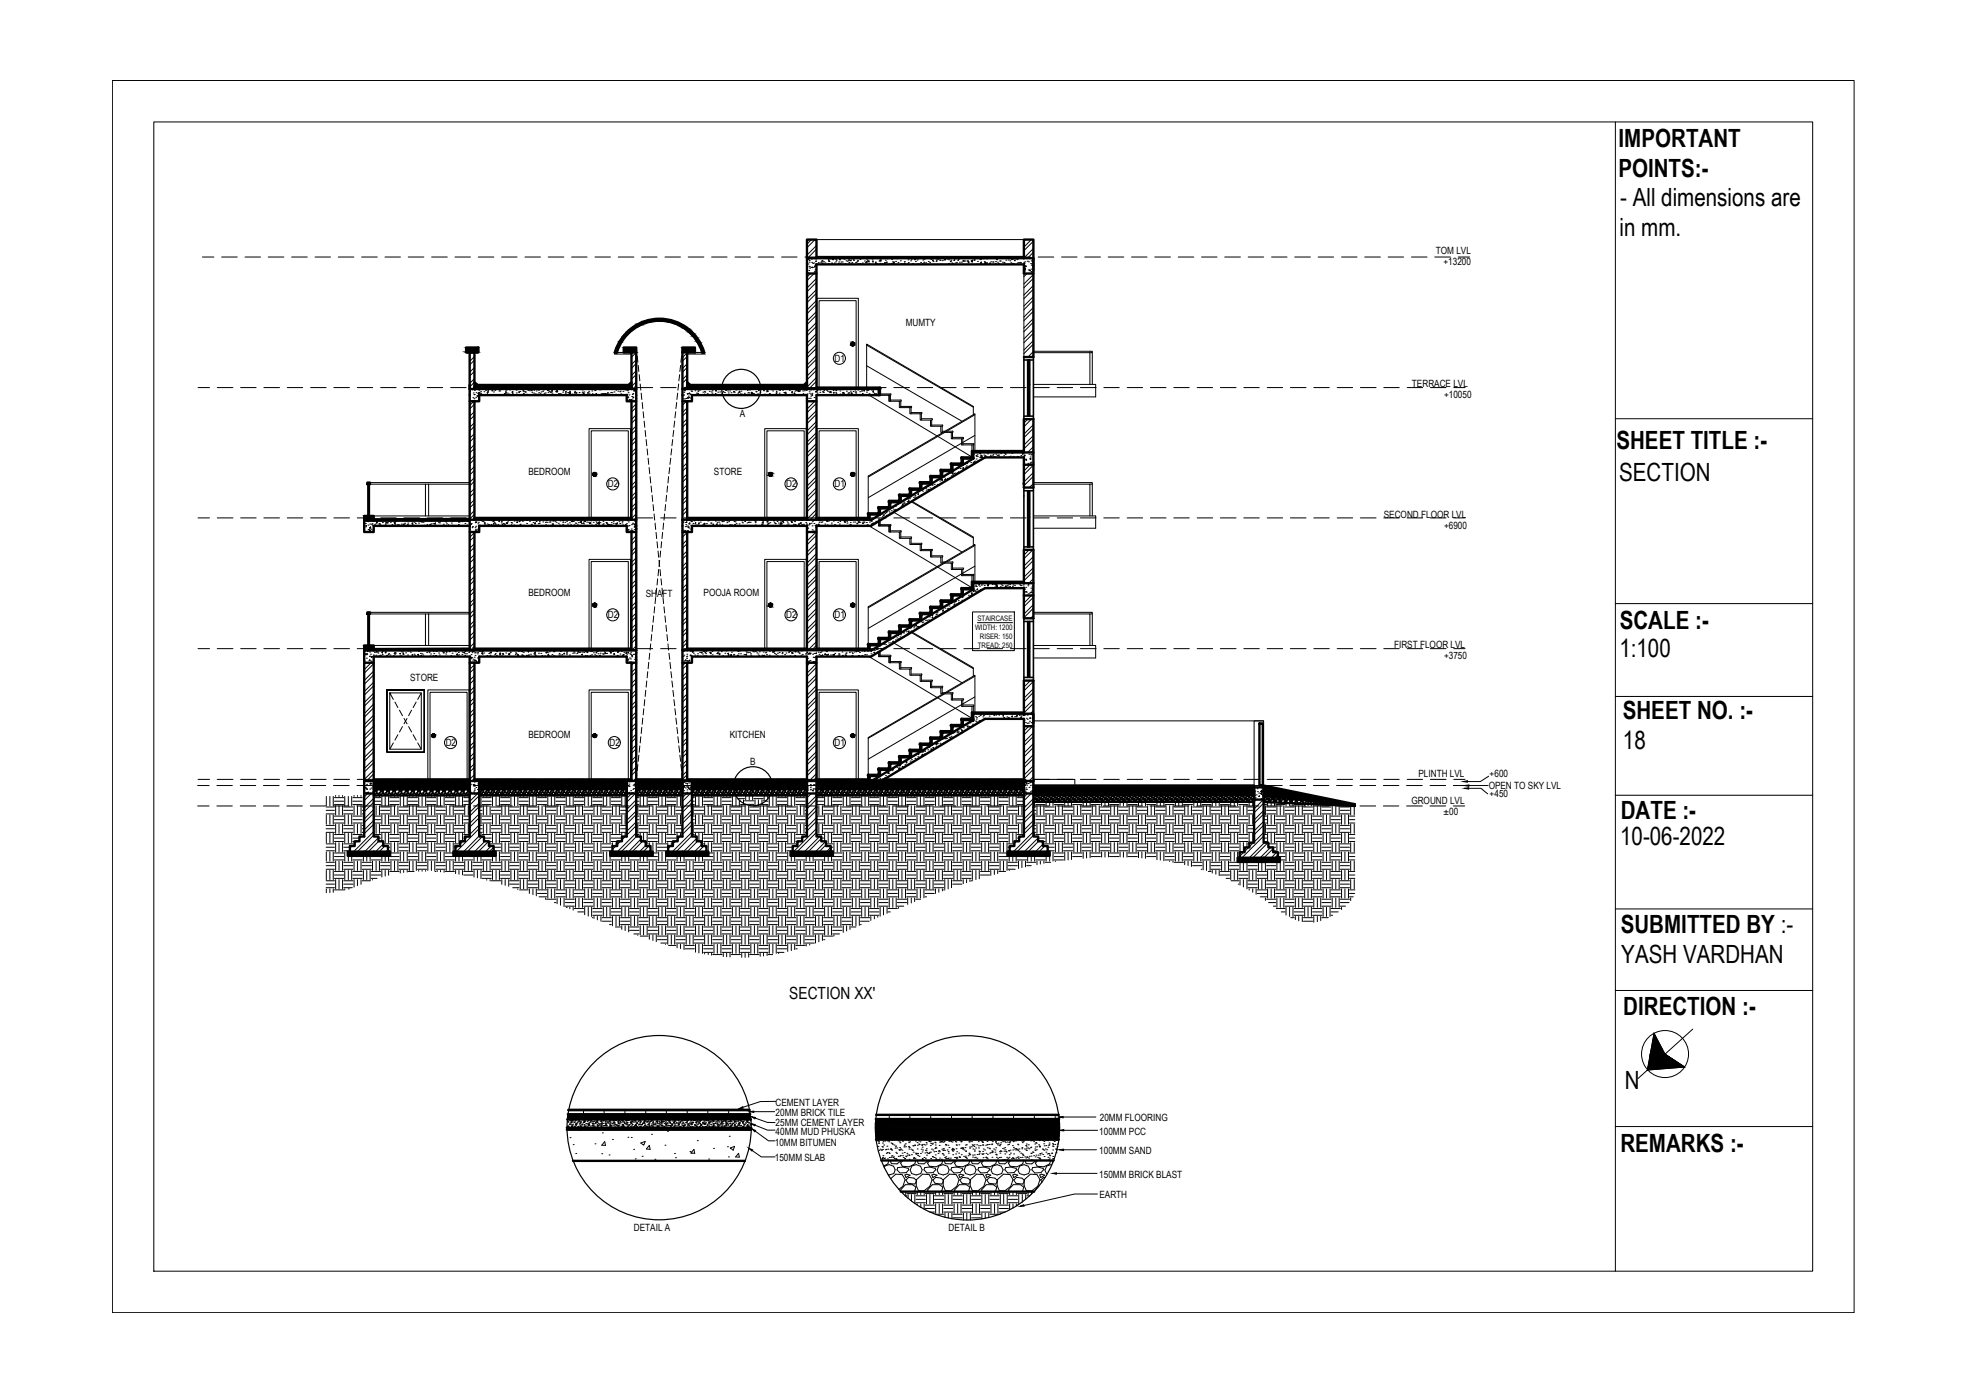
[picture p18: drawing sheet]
<svg xmlns="http://www.w3.org/2000/svg" width="420mm" height="297mm" viewBox="0 0 420 297" stroke-linecap="round" stroke-linejoin="round" font-family="sans-serif">
<defs><g id="words">
<g font-size="5.4">
<text x="345.6" y="31.4">IMPORTANT</text>
<text x="345.5" y="37.9">POINTS:-</text>
<text x="345.9" y="44.1">- All dimensions are</text>
<text x="345.8" y="50.4">in mm.</text>
<text x="345.1" y="95.9">SHEET TITLE :-</text>
<text x="345.7" y="102.6">SECTION</text>
<text x="345.8" y="134.2">SCALE :-</text>
<text x="345.7" y="140.1">1:100</text>
<text x="346.4" y="153.5">SHEET NO. :-</text>
<text x="346.5" y="159.8">18</text>
<text x="346" y="174.8">DATE :-</text>
<text x="345.9" y="180.4">10-06-2022</text>
<text x="346" y="199.1">SUBMITTED BY :-</text>
<text x="346.1" y="205.6">YASH VARDHAN</text>
<text x="346.6" y="216.5">DIRECTION :-</text>
<text x="346.9" y="232.4">N</text>
<text x="345.9" y="245.9">REMARKS :-</text>
</g>
<text font-size="3.6" x="168.5" y="213.2">SECTION XX'</text>
<g font-size="2.1">
<text x="306.6" y="54.3">TOM LVL</text>
<text x="308.2" y="56.6">+13200</text>
<text x="193.4" y="69.6">MUMTY</text>
<text x="178.2" y="77.2">D1</text>
<text x="301.4" y="82.5">TERRACE LVL</text>
<text x="158" y="88.9">A</text>
<text x="308.3" y="84.9">+10050</text>
<text x="112.8" y="101.4">BEDROOM</text>
<text x="152.4" y="101.4">STORE</text>
<text x="129.8" y="104">D2</text>
<text x="167.8" y="104">D2</text>
<text x="178.2" y="104">D1</text>
<text x="295.4" y="110.5">SECOND FLOOR LVL</text>
<text x="308.3" y="112.8">+6900</text>
<text x="112.8" y="127.1">BEDROOM</text>
<text x="129.8" y="131.9">D2</text>
<text x="137.9" y="127.3">SHAFT</text>
<text x="150.2" y="127.1">POOJA ROOM</text>
<text x="167.8" y="131.9">D2</text>
<text x="178.2" y="131.9">D1</text>
<text x="297.6" y="138.2">FIRST FLOOR LVL</text>
<text x="308.3" y="140.6">+3750</text>
<text x="87.6" y="145.3">STORE</text>
<text x="95.2" y="159.2">D2</text>
<text x="112.8" y="157.4">BEDROOM</text>
<text x="130.1" y="159.2">D2</text>
<text x="155.8" y="157.4">KITCHEN</text>
<text x="178.2" y="159.2">D1</text>
<text x="160.1" y="163.3">B</text>
<text x="302.8" y="165.9">PLINTH LVL</text>
<text x="318" y="165.9">+600</text>
<text x="301.3" y="171.5">GROUND LVL</text>
<text x="308.2" y="173.8">±00</text>
<text x="317.8" y="168.4">OPEN TO SKY LVL</text>
<text x="318" y="170.1">+450</text>
<text x="165.6" y="236">CEMENT LAYER</text>
<text x="165.6" y="238.2">20MM BRICK TILE</text>
<text x="234.8" y="239.3">20MM FLOORING</text>
<text x="165.4" y="244.5">10MM BITUMEN</text>
<text x="165.6" y="242.3">40MM MUD PHUSKA</text>
<text x="165.6" y="240.2">25MM CEMENT LAYER</text>
<text x="234.7" y="242.1">100MM PCC</text>
<text x="165.4" y="247.8">150MM SLAB</text>
<text x="234.7" y="251.4">150MM BRICK BLAST</text>
<text x="234.7" y="246.3">100MM SAND</text>
<text x="234.7" y="255.6">EARTH</text>
<text x="135.3" y="262.6">DETAIL A</text>
<text x="202.5" y="262.7">DETAIL B</text>
</g>
<g font-size="1.6">
<text x="208.2" y="134.5">WIDTH: 1200</text>
<text x="208.7" y="132.5">STAIRCASE</text>
<text x="209.2" y="136.4">RISER: 150</text>
<text x="208.8" y="138.3">TREAD: 250</text>
</g>
</g></defs>
<!-- layer: DIM N TEXT -->
<g fill="none" stroke="#000" stroke-width=".21">
<path d="M207.6 130.6h9v8.2h-9zM208.7 132.9h7.5"/>
<circle cx="179.2" cy="76.5" r="1.29"/>
<circle cx="130.8" cy="103.3" r="1.29"/>
<circle cx="168.9" cy="103.3" r="1.29"/>
<circle cx="179.2" cy="103.3" r="1.29"/>
<circle cx="130.8" cy="131.2" r="1.29"/>
<circle cx="168.9" cy="131.2" r="1.29"/>
<circle cx="179.2" cy="131.2" r="1.29"/>
<circle cx="96.2" cy="158.5" r="1.29"/>
<circle cx="131.2" cy="158.5" r="1.29"/>
<circle cx="179.2" cy="158.5" r="1.29"/>
</g>
<!-- layer: HATCH -->
<g fill="none" stroke="#000" stroke-width=".21">
<path d="M172.3 58.2h.1M172.5 56.3h.1M172.5 55.4h.1M172.7 57.7h.1M172.7 56.8h.1M172.7 56h.1M172.7 55.6h.1M172.8 57.2h.1M172.9 57h.1M173 58.4l-.7 .7M173.2 55.3h.1M173.3 51.1l-1 1"/>
<path d="M173.3 57.1l.2-.1-.1 .1zM173.3 56h.1M173.5 56.2h.1M173.6 57.1h.1M173.8 56.1h.1M173.8 58.1h.1M173.8 58.4l-1.5 1.5M173.9 57.9h.1M174 57.6h.1M174 51.1l-1.7 1.8M174 56.7l.1 .2h-.2zM174 55.1l.1 .1v-.1"/>
<path d="M174.1 56.7h.1M174.1 55.8h.1M174.1 55.7h.1M174.2 55.1h.1M174.3 56.3v.2h-.2zM174.3 52.4l-2 2M174.3 54.7l-.4 .4M174.3 59.4l-2 2.1M174.3 53.2l-1.9 1.9M174.7 56h.1M175 54.8v.3M175.2 56h.1"/>
<path d="M175.3 55.9h.1M175.5 55.6h.1M175.5 56.2l.2-.1-.1 .2zM175.6 55.7h.1M175.9 55.9h.1M175.9 54.8v.3M176.1 56.1h.1M176.8 55.4h.1M176.8 56.3h.1M176.8 54.8v.3M176.9 55.7h.1M176.9 55.6h.1"/>
<path d="M177 55.8h.1M177.4 55.1v.1zM177.5 56.2h.1M177.7 54.8v.3M177.7 55.4l.2-.1v.1zM178.1 56.1h.1M178.2 55.2h.1M178.4 55.9h.1M178.4 55.3h.1M178.5 55.5h.1M178.5 54.8v.3M179 56.2h.1"/>
<path d="M179.1 55.9h.1M179.2 55.4h.1M179.3 56.4h.2M179.3 56.4h.1M179.4 55.2l-.1 .2zM179.4 54.8v.3M179.5 55.9h.1M179.5 56.4h.1M179.8 55.9h.1M180.2 55.3h.1M180.3 54.8v.3M180.4 56.3h.1"/>
<path d="M180.6 55.7h.1M180.9 55.7h.1M181.2 55.5l.1-.1v.2zM181.2 56.1h.1M181.2 54.8v.3M181.3 56h.1M181.6 55.6l.1-.1v.2zM181.8 56.3h.1M181.8 56h.1M182.1 54.8v.3M182.1 55.4h.1M182.2 55.6h.1"/>
<path d="M182.7 56h.1M182.9 55.9h.1M183 54.8v.3M183.2 56.3h.1M183.2 56.4h.1M183.2 55.6v.1h-.1zM183.6 55.4h.1M183.6 56.2h.1M183.7 55.1h.1M183.9 54.8v.3M184.1 56.1h.1M184.6 55.7h.1"/>
<path d="M184.7 56h.1M184.8 54.8v.3M184.9 56.1h.1M185 55.2h.1M185 55.9l.1-.2v.2zM185.2 55.1l-.2 .1 .3 .1-.1-.2M185.2 55.6h.1M185.4 55.8l.2-.1-.1 .2zM185.5 56.2h.1M185.7 54.8v.3M186.2 55.5h.1M186.3 55.8h.1"/>
<path d="M186.3 55.9h.1M186.5 54.8v.3M186.9 56l.1-.1v.2zM186.9 56.2h.1M187.2 56.3h.1M187.4 54.8v.3M187.6 55.7h.1M187.8 55.5h.1M187.9 56.2h.1M187.9 55.3h.1M188.1 55.4v.3h-.2zM188.3 56.3h.1"/>
<path d="M188.3 54.8v.3M188.5 55.2h.1M188.8 56.2l.1-.1v.1zM188.9 56.1h.1M189 55.5h.1M189 56.4h.1M189.2 56l.2-.1-.1 .2zM189.2 54.8v.3M189.4 55.2h.1M189.8 56.3h.1M190.1 54.8v.3M190.3 56.2h.1"/>
<path d="M190.4 55.4h.1M190.5 55.9h.1M190.7 56.4l.1-.2zM190.7 56.1l.2-.2 .1 .3zM191 54.8v.3M191.2 56.4h.1M191.2 55.8h.1M191.5 55.1v.1l.1-.1M191.7 56h.1M191.8 55.1h.1M191.8 54.8v.3M192.2 55.7h.1"/>
<path d="M192.3 56.3h.1M192.7 56.4h.1M192.7 54.8v.3M193 56.2l.2-.1v.2zM193.1 55.8h.1M193.1 55.1h.1M193.6 54.8v.3M193.7 56.4h.1M193.9 55.4h.1M193.9 56.4h.1M193.9 56h.1M194.4 55.7h.1"/>
<path d="M194.5 55.1h.1M194.5 54.8v.3M194.5 55.3h.1M194.8 56.2h.1M195.2 55.4l.2-.1v.1zM195.4 54.8v.3M195.4 55.8h.1M195.6 55.2h.1M195.8 55.5h.1M195.8 56.4h.1M195.9 55.2h.1M196.1 56.3h.1"/>
<path d="M196.3 54.8v.3M196.5 56h.1M196.8 56.4h.1M196.8 56.4h.2M197 55.5h.1M197.1 56.2h.1M197.2 55.3h.1M197.2 54.8v.3M197.2 56h.1M197.3 55.3h.1M197.6 56.1h.1M198.1 54.8v.3"/>
<path d="M198.2 55.8h.1M198.5 55.1h.1M198.5 56h.1M198.6 55.2h.1M198.8 55.4h.1M199 54.8v.3M199.1 55.6l.1-.1v.2zM199.2 55.8h.1M199.8 54.8v.3M199.8 55.8h.1M199.9 55.6h.1M199.9 55.1l-.1 .1h.2v-.1"/>
<path d="M200.2 55.4h.1M200.6 55.5h.1M200.7 54.8v.3M200.7 55.6h.1M200.9 56.4h.1M201.2 55.6h.1M201.6 55.4h.1M201.6 54.8v.3M201.6 55.5h.1M201.9 55.2v.2h-.2zM202.3 55.3h.1M202.5 54.8v.3"/>
<path d="M202.5 56.3h.1M202.6 55.4h.1M202.6 56.2h.1M202.9 55.8l.2-.1-.1 .2zM203 55.5h.1M203.2 56.1h.1M203.2 55.1h.1M203.3 56.2h.1M203.4 54.8v.3M203.8 55.4v.2h-.1zM203.9 56.1h.1M203.9 55.2h.1"/>
<path d="M204.2 56h.1M204.2 54.8v.3M204.5 55.6h.1M204.7 55.1l-.2 .2h.3v-.2M204.8 56h.1M205.1 54.8v.3M205.3 56h.1M205.6 55.7l.1-.1v.1zM205.9 55.7h.1M206 54.8v.3M206.4 55.7h.1M206.6 55.7h.1"/>
<path d="M206.6 55.8h.1M206.7 56l.2-.1-.1 .2zM206.9 54.8v.3M207.3 55.7h.1M207.4 55.7l.2-.2v.3zM207.5 55.9l.1-.2v.2zM207.5 55.5h.1M207.8 54.8v.3M208 55.6h.1M208 55.4h.1M208.5 56.4h.1M208.7 55.8h.1"/>
<path d="M208.7 54.8v.3M209 55.1l.1 .1v-.1M209.2 56.3h.1M209.2 55.3h.1M209.3 56.2h.1M209.4 55.4h.1M209.4 56l.1-.1v.2zM209.5 55.1h.1M209.6 54.8v.3M209.9 55.2h.1M210.1 55.8h.1M210.2 56.1h.1"/>
<path d="M210.4 56v.2h-.2zM210.4 54.8v.3M210.5 56.2l.2-.1-.1 .2zM210.6 56.1h.1M210.7 55.2h.1M211.3 56.2l.1-.1v.1zM211.3 54.8v.3M211.5 55.9h.1M211.9 55.9h.1M212 55.9h.1M212.2 54.8v.3M212.5 56.2h.1"/>
<path d="M212.5 55.8h.1M212.8 55.4l.1-.1v.1zM213 56h.1M213.1 54.8v.3M213.2 56.4l.1-.2v.2zM213.2 56.4h.1M213.4 55.7h.1M213.6 55.7h.1M214 54.8v.3M214 56h.1M214.4 56h.1M214.4 56.4h.1"/>
<path d="M214.7 56.4h.1M214.7 55.5h.1M214.9 54.8v.3M215.2 56.4h.1M215.3 55.5h.1M215.6 55.7h.1M215.8 54.8v.3M215.8 56.1h.1M215.9 55.4h.1M216.1 56.2h.1M216.1 55.4h.1M216.2 56.3h.1"/>
<path d="M216.2 56.2h.1M216.6 55.6l.1-.1v.2zM216.6 54.8v.3M216.9 55.3h.1M217.2 55.4h.1M217.2 56.1h.1M217.5 56h.1M217.5 55.1h.1M217.5 54.8v.3M217.8 56h.1M217.9 56.1h.1M218.3 55.1h.1"/>
<path d="M218.4 54.8v.3M218.6 56h.1M218.6 56.2h.1M218.6 51.1v.1M218.7 57.9h.1M218.7 55.1h.1M218.7 57.5l.2-.2v.2h-.2M218.7 57.6h.1M218.8 56.8h.1M218.8 55.9h.1M218.8 56.9h.1M219 56.7l.1 .2h-.2z"/>
<path d="M219.3 58.4l-.7 .6M219.3 55.7h.1M219.5 57.6h.1M219.6 55.9h.1M219.7 55.2h.1M219.7 57.7l.2-.1v.2zM219.8 57.7h.1M220 56.2h.1M220.1 58.3h.1M220.1 57.9h.1M220.1 57.4h.1M220.2 55.7h.1"/>
<path d="M220.2 56.5h.1M220.2 51.1l-1.6 1.6M220.2 58.2h.1M220.3 56.7h.1M220.4 55.8l.2-.1-.1 .2zM220.5 57.6h.1M220.5 56.7h.1M220.6 53l-2 2.1M220.6 51.5l-2 2M220.6 53.8l-1.2 1.3M220.6 58.6l-2 2M220.6 59.4l-2 2"/>
<path d="M100.7 75.2l-.4 .4M101.3 76.1l-1 1M101.3 78.4l-1 1M101.3 76.9l-1 1M101.3 79.2l-1 1M135.1 75.2l-.3 .3M135.8 76.8l-1 1M135.8 79.1l-1 1M135.8 75.2l-1 1M135.8 77.5l-1 1.1M135.8 79.9l-1 1M146.7 75.3l-1 1"/>
<path d="M146.7 77.6l-1 1M146.7 80l-1 1M146.7 76.1l-1 1M146.7 78.4l-1 1M174.3 61.8l-2 2M174.3 64.1l-2 2.1M174.3 66.5l-2 2M174.3 68.8l-2 2.1M174.3 71.2l-2 2M174.3 73.5l-2 2.1M174.3 75.9l-2 2M174.3 78.2l-2 2"/>
<path d="M174.3 60.2l-2 2.1M174.3 62.6l-2 2M174.3 64.9l-2 2.1M174.3 67.3l-2 2M174.3 69.6l-2 2.1M174.3 72l-2 2M174.3 74.3l-2 2.1M174.3 76.7l-2 2M174.3 79l-2 2.1M220.6 60.9l-2 2.1M220.6 63.3l-2 2M220.6 65.6l-2 2.1"/>
<path d="M220.6 68l-2 2M220.6 70.3l-2 2M220.6 72.7l-2 2M220.6 75l-1.1 1.2M220.6 61.7l-2 2M220.6 64l-2 2.1M220.6 66.4l-2 2M220.6 68.7l-2 2.1M220.6 71.1l-2 2M220.6 73.4l-2 2.1M220.6 75.8l-.4 .4M100.3 83.8h.1"/>
<path d="M100.3 83.4l.1-.1v.2l-.1-.1M100.6 85.6h.1M100.8 83.2h.1M100.9 85.5h.1M101 84.9h.1M101 83.8h.1M101.2 84.2h.1M101.2 85.6l-.9 .9M101.2 85.1h.1M101.3 83.3h.1M101.3 87.8l-1 1M101.3 90.2l-1 1"/>
<path d="M101.3 92.5l-1 1M101.3 94.9l-1 1M101.3 97.2l-1 1M101.3 99.6l-1 1M101.3 86.3l-1 1M101.3 88.6l-1 1M101.3 91l-1 1M101.3 93.3l-1 1M101.3 95.7l-1 1M101.3 98l-1 1M101.3 80.8l-1 1M101.3 81.6l-1 1"/>
<path d="M101.3 82.7h.1M101.3 82.9h.1M101.3 82.8h.1M101.3 82.5h.1M101.3 81.7h.1M101.3 81.9h.1M101.3 82.1h.1M101.3 82.3h.1M101.3 82h.1M101.4 82.7h.1M101.4 82.8h.1M101.4 82.6h.1"/>
<path d="M101.4 82.2h.1M101.4 81.9h.1M101.4 82.1h.1M101.5 82.7h.1M101.5 82.6h.1M101.5 82.5h.1M101.5 82.2h.1M101.5 82.8h.1M101.5 82h.1M101.5 81.9h.1M101.5 82.9h.1M101.5 81.8h.1"/>
<path d="M101.5 81.8v.1M101.6 84.8h.1M101.6 82.5h.1M101.6 82.8h.1M101.6 81.8h.1M101.6 82.3h.1M101.6 83.8h.1M101.6 82.7h.1M101.6 82.6h.1M101.6 81.9h.1M101.6 82.1h.1M101.6 82h.1"/>
<path d="M101.7 82.8h.1M101.7 82.6h.1M101.7 82.9h.1M101.7 82.7h.1M101.7 82.1h.1M101.7 82.3h.1M101.8 82.7h.1M101.8 82.8h.1M101.8 82.6h.1M101.8 82.9h.1M101.8 82.2h.1M101.8 84.5l.3-.1-.1 .2z"/>
<path d="M101.9 82.9h.1M101.9 82.7h.1M101.9 82.8h.1M101.9 82.2h.1M102 82.8h.1M102 82.6h.1M102 82.7h.1M102 82.9h.1M102 82.5h.1M102 82.3h.1M102.1 82.8h.1M102.1 82.7h.1"/>
<path d="M102.1 82.6h.1M102.1 82.9h.1M102.1 82.2v.1M102.2 82.9h.1M102.2 82.7h.1M102.2 82.6h.1M102.2 83.8v.2h-.1zM102.2 83.3h.1M102.2 82.8h.1M102.3 82.6h.1M102.3 82.8h.1M102.3 82.7h.1"/>
<path d="M102.3 83.8l-.2 .2h.2v-.2M102.3 83.7h.1M102.3 82.9h.1M102.4 82.7h.1M102.4 82.8h.1M102.4 82.9h.1M102.5 82.8h.1M102.5 82.6h.1M102.5 82.7h.1M102.6 84.3h.1M102.6 82.9h.1M102.6 82.7h.1"/>
<path d="M102.6 82.6h.1M102.6 84h.1M102.6 83.6h.1M102.6 82.8h.1M102.6 83.1h.1M102.7 82.9h.1M102.7 82.7h.1M102.7 82.6h.1M102.8 82.8h.1M102.8 82.6h.1M102.8 82.9h.1M102.8 82.7h.1"/>
<path d="M102.9 82.9h.1M102.9 82.7h.1M102.9 82.6h.1M102.9 82.8h.1M103 82.9h.1M103 82.7h.1M103 82.8h.1M103 82.6h.1M103 82.2v.1M103.1 82.7h.1M103.1 82.9h.1M103.1 82.6h.1"/>
<path d="M103.1 82.8h.1M103.2 82.8h.1M103.2 82.7h.1M103.2 82.6h.1M103.3 82.6h.1M103.3 82.8h.1M103.3 82.7h.1M103.3 83.6h.1M103.3 82.9h.1M103.4 82.6h.1M103.4 82.9h.1M103.4 82.8h.1"/>
<path d="M103.4 82.7h.1M103.5 82.8h.1M103.5 82.7h.1M103.5 82.6h.1M103.5 82.9h.1M103.6 82.7h.1M103.6 82.6h.1M103.6 82.9h.1M103.6 82.8h.1M103.7 83.3h.1M103.7 82.8h.1M103.7 82.7h.1"/>
<path d="M103.7 82.6h.1M103.8 82.8h.1M103.8 82.7h.1M103.8 82.6h.1M103.8 82.9h.1M103.9 82.7h.1M103.9 82.5h.1M103.9 82.8h.1M103.9 82.6h.1M103.9 82.9h.1M103.9 82.2v.1M104 83.8h.1"/>
<path d="M104 82.6h.1M104 82.8h.1M104 82.7h.1M104 82.5h.1M104 82.9h.1M104.1 82.8h.1M104.1 82.7h.1M104.1 82.9h.1M104.1 82.6h.1M104.1 84v.2h-.1zM104.1 83.6h.2l-.1 .1zM104.1 83.3h.1"/>
<path d="M104.2 82.7h.1M104.2 82.8h.1M104.2 82.6h.1M104.3 82.7h.1M104.3 82.8h.1M104.3 82.6h.1M104.3 82.9h.1M104.4 82.5h.1M104.4 82.7h.1M104.4 82.9h.1M104.4 82.8h.1M104.4 82.6h.1"/>
<path d="M104.5 82.8h.1M104.5 82.6h.1M104.5 82.7h.1M104.5 83h.1M104.5 82.9h.1M104.6 82.7h.1M104.6 82.6h.1M104.6 82.8h.1M104.6 82.9h.1M104.7 82.7h.1M104.7 82.6h.1M104.7 82.5h.1"/>
<path d="M104.7 82.8h.1M104.8 82.8h.1M104.8 82.6h.1M104.8 82.7h.1M104.8 82.9h.1M104.8 82.2v.1M104.9 82.8h.1M104.9 82.6h.1M104.9 82.7h.1M104.9 82.5h.1M105 83.4h.1M105 82.9h.1"/>
<path d="M105 82.7h.1M105 82.8h.1M105 82.6h.1M105 84.3h.1M105.1 83.4h.1M105.1 82.9h.1M105.1 82.7h.1M105.1 82.5h.1M105.1 82.6h.1M105.1 82.8h.1M105.2 82.6h.1M105.2 82.9h.1"/>
<path d="M105.2 82.8h.1M105.2 82.5h.1M105.2 82.7h.1M105.3 82.8h.1M105.3 82.6h.1M105.3 82.7h.1M105.4 83.6h.1M105.4 82.9h.1M105.4 82.7h.1M105.4 82.8h.1M105.4 82.6h.1M105.4 82.5h.1"/>
<path d="M105.5 82.7h.1M105.5 82.9h.1M105.5 82.8h.1M105.5 82.6h.1M105.6 82.8h.1M105.6 82.6h.1M105.6 82.7h.1M105.6 83.3h.1M105.6 82.9h.1M105.7 83h.1M105.7 82.8h.1M105.7 82.6h.1"/>
<path d="M105.7 82.7h.1M105.7 82.2v.1M105.7 82.9h.1M105.8 82.9h.1M105.8 82.7h.1M105.9 82.7h.1M105.9 82.6h.1M105.9 82.9h.1M105.9 82.8h.1M105.9 84.3l.1-.1v.1M105.9 84.2h.1M105.9 83.1h.1"/>
<path d="M106 82.7h.1M106 82.6h.1M106 82.8h.1M106.1 82.9h.1M106.1 82.8h.1M106.1 82.7h.1M106.1 82.6h.1M106.2 82.7h.1M106.2 82.9h.1M106.2 82.6h.1M106.2 82.8h.1M106.3 82.8h.1"/>
<path d="M106.3 82.7h.1M106.4 82.6h.1M106.4 82.8h.1M106.4 82.7h.1M106.4 82.9h.1M106.5 82.8h.1M106.5 82.7h.1M106.5 82.9h.1M106.5 82.6h.1M106.5 83.4h.1M106.6 82.8h.1M106.6 82.7h.1"/>
<path d="M106.6 82.2v.1M106.6 82.9h.1M106.6 82.6h.1M106.7 83.2h.1M106.7 82.7h.1M106.7 82.6h.1M106.7 83.4h.1M106.7 82.9h.1M106.8 82.8h.1M106.8 82.7h.1M106.8 82.5h.1M106.8 82.6h.1"/>
<path d="M106.9 82.8h.1M106.9 82.6h.1M106.9 82.9h.1M106.9 82.7h.1M106.9 82.5h.1M107 82.7h.1M107 82.6h.1M107 82.5h.1M107 82.9h.1M107 82.8h.1M107.1 82.7h.1M107.1 82.5h.1"/>
<path d="M107.1 82.8h.1M107.1 82.6h.1M107.2 82.9h.1M107.2 82.8h.1M107.2 82.7h.1M107.2 82.6h.1M107.3 82.6h.1M107.3 82.7h.1M107.3 82.8h.1M107.3 83.1h.1M107.3 82.5h.1M107.4 82.8h.1"/>
<path d="M107.4 82.6h.1M107.4 82.7h.1M107.5 82.7h.1M107.5 82.9h.1M107.5 82.8h.1M107.5 82.2v.1M107.5 82.6h.1M107.5 82.5h.1M107.6 82.8h.1M107.6 82.6h.1M107.6 82.9h.1M107.6 82.7h.1"/>
<path d="M107.6 84h.1M107.7 82.8h.1M107.7 82.6h.1M107.7 82.9h.1M107.7 82.7h.1M107.8 82.9h.1M107.8 82.7h.1M107.8 82.6h.1M107.8 82.8h.1M107.9 83.5h.1M107.9 82.9h.1M107.9 82.7h.1"/>
<path d="M107.9 82.8h.1M107.9 82.6h.1M107.9 82.5h.1M107.9 83.8h.2l-.1 .1zM108 82.8h.1M108 82.6h.1M108 82.9h.1M108 83.3h.1M108 84.1h.1M108 82.7h.1M108.1 82.7h.1M108.1 82.6h.1"/>
<path d="M108.1 82.8h.1M108.1 82.9h.1M108.2 82.6h.1M108.2 82.8h.1M108.2 82.7h.1M108.3 82.9h.1M108.3 82.8h.1M108.3 82.7h.1M108.3 82.6h.1M108.3 82.5h.1M108.3 83.9h.1M108.4 82.8h.1"/>
<path d="M108.4 82.6h.1M108.4 82.2v.1M108.4 82.7h.1M108.4 82.9h.1M108.4 82.5h.1M108.5 82.6h.1M108.5 82.8h.1M108.6 82.9h.1M108.6 82.7h.1M108.6 82.8h.1M108.6 82.6h.1M108.7 84.1h.1"/>
<path d="M108.7 82.8h.1M108.7 82.6h.1M108.7 82.9h.1M108.7 82.7h.1M108.8 83.2h.1M108.8 82.8h.1M108.8 82.6h.1M108.8 82.5h.1M108.8 82.9h.1M108.8 82.7h.1M108.9 82.9h.1M108.9 82.7h.1"/>
<path d="M108.9 82.8h.1M108.9 82.6h.1M109 82.8h.1M109 82.7h.1M109 82.6h.1M109 82.5h.1M109.1 82.7h.1M109.1 82.8h.1M109.1 82.9h.1M109.2 82.7h.1M109.2 82.6h.1M109.2 82.9h.1"/>
<path d="M109.2 82.5h.1M109.2 82.8h.1M109.2 82.2v.1M109.3 83.8h.1M109.3 82.6h.1M109.3 82.9h.1M109.3 82.8h.1M109.3 82.5h.1M109.3 83.6h.1M109.3 82.7h.1M109.4 83.9h.1M109.4 82.7h.1"/>
<path d="M109.4 82.9h.1M109.4 82.8h.1M109.4 82.6h.1M109.4 83.1h.1M109.5 82.7h.1M109.5 82.5h.1M109.5 82.6h.1M109.5 82.8h.1M109.5 82.9h.1M109.6 82.7h.1M109.6 82.5h.1M109.6 82.8h.1"/>
<path d="M109.7 82.8h.1M109.7 82.7h.1M109.7 82.5h.1M109.7 82.6h.1M109.8 82.7h.1M109.8 82.8h.1M109.8 82.9h.1M109.8 82.6h.1M109.9 82.7h.1M109.9 82.8h.1M109.9 82.6h.1M109.9 82.9h.1"/>
<path d="M109.9 82.5h.1M110 82.7h.1M110 82.6h.1M110 82.8h.1M110 82.9h.1M110.1 82.6h.1M110.1 82.8h.1M110.1 82.7h.1M110.1 82.2v.1M110.1 83h.2M110.2 83.3h.1M110.2 82.6h.1"/>
<path d="M110.2 82.8h.1M110.2 83.8h.1M110.2 82.7h.1M110.3 82.7h.1M110.3 82.6h.1M110.3 82.9h.1M110.3 82.8h.1M110.4 82.9h.1M110.4 82.7h.1M110.4 82.6h.1M110.4 82.8h.1M110.5 82.8h.1"/>
<path d="M110.5 82.6h.1M110.5 82.9h.1M110.5 82.7h.1M110.6 82.9h.1M110.6 82.7h.1M110.6 82.6h.1M110.6 82.8h.1M110.7 82.9h.1M110.7 82.7h.1M110.7 82.6h.1M110.7 82.8h.1M110.7 83.8h.1"/>
<path d="M110.7 83.6h.1M110.8 82.8h.1M110.8 82.6h.1M110.8 82.7h.1M110.8 82.9h.1M110.8 82.5h.1M110.9 82.9h.1M110.9 82.8h.1M110.9 82.7h.1M110.9 82.6h.1M111 83.6h.1M111 82.9h.1"/>
<path d="M111 82.7h.1M111 82.6h.1M111 82.8h.1M111 82.2v.1M111.1 82.7h.1M111.1 82.6h.1M111.1 82.9h.1M111.2 82.8h.1M111.2 82.6h.1M111.2 82.7h.1M111.2 82.9h.1M111.3 82.7h.1"/>
<path d="M111.3 82.6h.1M111.3 82.8h.1M111.3 82.9h.1M111.4 82.9h.1M111.4 82.7h.1M111.4 82.5h.1M111.4 82.8h.1M111.4 82.6h.1M111.5 82.7h.1M111.5 82.9h.1M111.6 82.7h.1M111.6 82.6h.1"/>
<path d="M111.6 82.8h.1M111.6 82.5h.1M111.6 83.3h.1M111.7 83.5h.1M111.7 82.9h.1M111.7 82.7h.1M111.7 82.6h.1M111.7 82.8h.1M111.7 84.1l.2-.1-.1 .1zM111.8 83.6h.1M111.8 82.8h.1M111.8 82.7h.1"/>
<path d="M111.8 82.9h.1M111.8 82.6h.1M111.9 82.7h.1M111.9 82.6h.1M111.9 82.8h.1M111.9 82.9h.1M111.9 82.2v.1M112 82.9h.1M112 82.8h.1M112 82.7h.1M112 82.6h.1M112.1 83.6h.1"/>
<path d="M112.1 82.6h.1M112.1 82.7h.1M112.1 82.9h.1M112.1 82.8h.1M112.1 82.5h.1M112.2 83.7h.1M112.2 82.8h.1M112.2 82.7h.1M112.3 82.7h.1M112.3 82.6h.1M112.3 82.8h.1M112.3 82.9h.1"/>
<path d="M112.4 82.7h.1M112.4 82.5h.1M112.4 82.6h.1M112.4 82.8h.1M112.4 84.1h.1M112.5 82.8h.1M112.5 82.7h.1M112.5 82.6h.1M112.5 82.9h.1M112.6 82.7h.1M112.6 82.5h.1M112.6 82.6h.1"/>
<path d="M112.6 82.8h.1M112.7 83.3h.1M112.7 82.7h.1M112.7 82.9h.1M112.7 82.8h.1M112.7 82.6h.1M112.8 82.8h.1M112.8 82.6h.1M112.8 82.2v.1M112.8 82.7h.1M112.9 82.8h.1M112.9 82.6h.1"/>
<path d="M112.9 82.9h.1M112.9 82.5h.1M112.9 82.7h.1M113 83.4h.1M113 82.8h.1M113 82.6h.1M113 82.7h.1M113.1 82.9h.1M113.1 82.8h.1M113.1 82.7h.1M113.1 82.6h.1M113.1 83h.2"/>
<path d="M113.2 82.6h.1M113.2 82.5h.1M113.2 82.7h.1M113.2 82.8h.1M113.2 82.9h.1M113.3 82.8h.1M113.3 82.6h.1M113.3 83.3h.1M113.3 82.7h.1M113.4 82.9h.1M113.4 82.7h.1M113.4 82.6h.1"/>
<path d="M113.4 82.5h.1M113.4 82.8h.1M113.4 84.3h.1M113.5 83.4h.1M113.5 82.9h.1M113.5 82.7h.1M113.6 83.7h.1M113.6 82.8h.1M113.6 82.6h.1M113.6 82.7h.1M113.6 82.5h.1M113.7 84.1h.1"/>
<path d="M113.7 82.9h.1M113.7 82.7h.1M113.7 82.2v.1M113.7 82.8h.1M113.7 82.6h.1M113.8 82.9h.1M113.8 82.7h.1M113.8 82.8h.1M113.8 82.6h.1M113.9 82.9h.1M113.9 82.7h.1M113.9 82.6h.1"/>
<path d="M113.9 83.9h.1M113.9 82.8h.1M113.9 82.5h.1M113.9 83.2l.2-.1v.2zM114 82.8h.1M114 82.6h.1M114 82.5h.1M114 82.9h.1M114 82.7h.1M114.1 82.6h.1M114.1 82.9h.1M114.1 82.7h.1"/>
<path d="M114.1 82.8h.1M114.2 82.7h.1M114.2 82.9h.1M114.2 82.8h.1M114.2 82.6h.1M114.3 84.1h.1M114.3 82.5h.1M114.3 82.7h.1M114.3 83.1h.1M114.3 82.9h.1M114.3 82.8h.1M114.3 82.6h.1"/>
<path d="M114.4 82.7h.1M114.4 82.6h.1M114.5 83.4h.1M114.5 82.9h.1M114.5 82.7h.1M114.5 82.8h.1M114.5 82.6h.1M114.5 82.5h.1M114.5 82.2v.1M114.6 82.9h.1M114.6 82.7h.1M114.7 82.7h.1"/>
<path d="M114.7 82.6h.1M114.7 82.9h.1M114.7 82.8h.1M114.8 82.8h.1M114.8 84.1h.1M114.8 82.7h.1M114.8 82.6h.1M114.8 83.2h.1M114.8 82.5h.1M114.9 83h.1M114.9 82.8h.1M114.9 82.7h.1"/>
<path d="M114.9 82.6h.1M114.9 82.9h.1M115 82.6h.1M115 82.8h.1M115 83h.1M115 83.8h.1M115 82.7h.1M115 83.2l.1-.2 .1 .2zM115.1 82.9h.1M115.1 82.8h.1M115.1 82.7h.1M115.1 82.6h.1"/>
<path d="M115.2 82.7h.1M115.2 82.9h.1M115.2 82.6h.1M115.3 82.8h.1M115.3 82.7h.1M115.3 82.9h.1M115.3 83.9h.1M115.3 82.5h.1M115.4 82.6h.1M115.4 82.7h.1M115.4 82.8h.1M115.4 82.2v.1"/>
<path d="M115.5 82.7h.1M115.5 82.5h.1M115.5 82.6h.1M115.5 82.9h.1M115.5 83.6h.1M115.5 82.8h.1M115.6 82.8h.1M115.6 82.6h.1M115.6 84.3l.1-.1zM115.6 82.7h.1M115.6 82.5h.1M115.6 82.9h.1"/>
<path d="M115.7 82.8h.1M115.7 82.6h.1M115.7 82.7h.1M115.7 82.9h.1M115.8 82.7h.1M115.8 82.6h.1M115.8 82.9h.1M115.8 82.8h.1M115.9 83.5h.1M115.9 82.7h.1M115.9 82.6h.1M115.9 83.2l.2-.2v.2z"/>
<path d="M115.9 82.8h.1M116 82.8h.1M116 82.7h.1M116 82.6h.1M116 82.5h.1M116 82.9h.1M116.1 82.6h.1M116.1 82.9h.1M116.1 82.8h.1M116.1 82.7h.1M116.1 83.9h.1M116.2 83h.1"/>
<path d="M116.2 82.9h.1M116.2 82.6h.1M116.2 82.8h.1M116.3 82.9h.1M116.3 82.7h.1M116.3 82.6h.1M116.3 82.8h.1M116.3 82.2v.1M116.4 82.8h.1M116.4 82.6h.1M116.4 82.9h.1M116.4 82.7h.1"/>
<path d="M116.4 83.8h.1M116.4 82.5h.1M116.5 82.8h.1M116.5 82.6h.1M116.5 82.5h.1M116.5 82.7h.1M116.6 82.9h.1M116.6 82.7h.1M116.6 82.8h.1M116.6 82.6h.1M116.7 82.8h.1M116.7 82.9h.1"/>
<path d="M116.7 82.7h.1M116.7 82.6h.1M116.8 82.8h.1M116.8 82.6h.1M116.8 82.5h.1M116.8 82.9h.1M116.8 82.7h.1M116.9 82.7h.1M116.9 82.8h.1M116.9 82.6h.1M116.9 82.9h.1M116.9 83.3l.1-.1 .1 .1z"/>
<path d="M117 82.7h.1M117 82.6h.1M117 82.8h.1M117 82.9h.1M117 83.7h.1M117 83.4h.1M117 82.5h.1M117.1 82.8h.1M117.1 82.7h.1M117.1 82.6h.1M117.1 82.9h.1M117.2 82.8h.1"/>
<path d="M117.2 82.6h.1M117.2 82.7h.1M117.2 82.9h.1M117.2 82.2v.1M117.2 82.5h.1M117.3 83.6h.1M117.3 82.8h.1M117.3 82.7h.1M117.3 82.9h.1M117.3 82.6h.1M117.4 82.9h.1M117.4 82.7h.1"/>
<path d="M117.4 82.6h.1M117.4 82.8h.1M117.5 82.7h.1M117.5 82.6h.1M117.5 82.9h.1M117.5 82.8h.1M117.5 83.7h.1M117.6 82.7h.1M117.6 82.6h.1M117.6 83.6h.1M117.6 82.8h.1M117.7 82.8h.1"/>
<path d="M117.7 82.7h.1M117.7 82.6h.1M117.7 82.9h.1M117.8 82.6h.1M117.8 82.9h.1M117.8 83.4l.2-.1-.1 .2zM117.8 82.8h.1M117.8 82.7h.1M117.8 82.5h.1M117.8 83.9h.1M117.9 82.7h.1M117.9 82.6h.1"/>
<path d="M117.9 82.8h.1M118 82.7h.1M118 82.6h.1M118 82.5h.1M118 82.9h.1M118 82.8h.1M118.1 84.3h.1M118.1 82.8h.1M118.1 82.7h.1M118.1 82.6h.1M118.1 82.2v.1M118.1 82.5h.1"/>
<path d="M118.2 82.9h.1M118.2 82.8h.1M118.2 82.7h.1M118.2 82.6h.1M118.3 82.7h.1M118.3 82.5h.1M118.3 82.6h.1M118.3 82.9h.1M118.3 82.8h.1M118.4 82.7h.1M118.4 82.9h.1M118.4 82.8h.1"/>
<path d="M118.5 82.8h.1M118.5 82.6h.1M118.5 82.7h.1M118.6 82.7h.1M118.6 82.9h.1M118.6 82.8h.1M118.6 83.1h.1M118.6 82.6h.1M118.6 83.5h.1M118.7 83.6h.1M118.7 82.7h.1M118.7 82.6h.1"/>
<path d="M118.7 82.8h.1M118.7 82.9h.1M118.7 83.6l.2-.2 .1 .2zM118.8 82.5h.1M118.8 82.6h.1M118.8 82.7h.1M118.9 82.6h.1M118.9 82.9h.1M118.9 82.8h.1M118.9 83.6h.1M118.9 82.7h.1M118.9 83.3l.1 .2h-.2z"/>
<path d="M119 82.7h.1M119 82.6h.1M119 82.2v.1M119 82.8h.1M119.1 82.7h.1M119.1 82.6h.1M119.1 82.5h.1M119.1 82.9h.1M119.1 82.8h.1M119.2 82.8h.1M119.2 82.6h.1M119.2 82.7h.1"/>
<path d="M119.2 84h.1M119.2 82.9h.1M119.3 82.8h.1M119.3 82.6h.1M119.3 82.9h.1M119.3 82.7h.1M119.4 82.9h.1M119.4 82.7h.1M119.4 82.8h.1M119.5 82.8h.1M119.5 82.6h.1M119.5 82.7h.1"/>
<path d="M119.5 82.9h.1M119.6 82.8h.1M119.6 82.6h.1M119.6 82.9h.1M119.6 84.3h.1M119.6 84h.1M119.6 82.7h.1M119.7 82.8h.1M119.7 82.7h.1M119.7 82.6h.1M119.8 82.9h.1M119.8 82.7h.1"/>
<path d="M119.8 82.6h.1M119.8 82.8h.1M119.8 82.5h.1M119.9 82.2v.1M119.9 82.9h.1M119.9 82.7h.1M119.9 82.8h.1M120 82.8h.1M120 82.6h.1M120 82.7h.1M120 82.9h.1M120.1 82.6h.1"/>
<path d="M120.1 82.8h.1M120.1 83.7h.1M120.1 82.7h.1M120.2 82.9h.1M120.2 82.7h.1M120.2 82.6h.1M120.2 82.8h.1M120.2 83.4h.1M120.2 84.3h.1M120.3 82.7h.1M120.3 82.6h.1M120.3 84.2h.1"/>
<path d="M120.3 82.8h.1M120.3 83.3h.1M120.3 82.5h.1M120.4 82.7h.1M120.4 82.6h.1M120.4 82.9h.1M120.4 82.8h.1M120.5 82.8h.1M120.5 82.7h.1M120.5 82.6h.1M120.6 82.7h.1M120.6 82.6h.1"/>
<path d="M120.6 82.8h.1M120.6 82.9h.1M120.6 82.5h.1M120.7 84h.1M120.7 82.7h.1M120.7 82.6h.1M120.7 82.8h.1M120.7 82.5h.1M120.8 82.8h.1M120.8 82.2v.1M120.8 82.7h.1M120.8 82.6h.1"/>
<path d="M120.8 82.9h.1M120.8 83.5l.1 .2h-.2zM120.9 82.6h.1M120.9 82.5h.1M120.9 82.7h.1M120.9 82.8h.1M120.9 82.9h.1M121 82.7h.1M121 83.2h.1M121 82.8h.1M121 82.6h.1M121.1 82.7h.1"/>
<path d="M121.1 82.5h.1M121.1 82.9h.1M121.1 82.8h.1M121.1 82.6h.1M121.2 83.8h.1M121.2 82.7h.1M121.2 82.5h.1M121.2 82.8h.1M121.3 82.8h.1M121.3 82.6h.1M121.3 82.7h.1M121.3 82.5h.1"/>
<path d="M121.3 82.9h.1M121.3 84.1h.1M121.4 82.7h.1M121.4 82.9h.1M121.4 82.8h.1M121.4 82.6h.1M121.5 82.7h.1M121.5 82.9h.1M121.5 82.8h.1M121.5 83.7h.1M121.6 84.1h.1M121.6 82.8h.1"/>
<path d="M121.6 82.6h.1M121.6 84l.2 .1v-.3l-.2 .3M121.6 83.6h.2l-.1 .1zM121.6 83.2h.1M121.6 82.7h.1M121.6 82.9h.1M121.7 82.8h.1M121.7 82.7h.1M121.7 82.6h.1M121.7 82.2v.1M121.7 82.9h.1M121.8 82.7h.1"/>
<path d="M121.8 82.8h.1M121.8 82.6h.1M121.9 82.8h.1M121.9 82.7h.1M121.9 82.6h.1M121.9 82.9h.1M122 83h.1M122 82.6h.1M122 82.8h.1M122 82.9h.1M122 82.7h.1M122.1 84.1h.1"/>
<path d="M122.1 82.8h.1M122.1 82.7h.1M122.1 82.9h.1M122.1 82.6h.1M122.2 82.9h.1M122.2 82.7h.1M122.2 82.6h.1M122.2 82.8h.1M122.3 82.9h.1M122.3 82.7h.1M122.4 82.8h.1M122.4 82.6h.1"/>
<path d="M122.4 82.9h.1M122.5 82.9h.1M122.5 82.7h.1M122.5 82.8h.1M122.5 82.6h.1M122.5 82.2v.1M122.6 82.9h.1M122.6 82.7h.1M122.6 82.8h.1M122.6 82.6h.1M122.7 82.6h.1M122.7 82.8h.1"/>
<path d="M122.7 82.9h.1M122.7 83.5h.1M122.7 82.7h.1M122.8 82.8h.1M122.8 82.7h.1M122.8 82.6h.1M122.8 83.7v.1h-.2zM122.8 82.9h.1M122.9 82.6h.1M122.9 82.8h.1M122.9 83.8h.1M122.9 82.7h.1"/>
<path d="M122.9 82.9h.1M123 83.9h.1M123 83.8h.1M123 82.7h.1M123 82.8h.1M123 82.6h.1M123 82.9h.1M123.1 82.6h.1M123.1 82.7h.1M123.1 82.9h.1M123.1 82.8h.1M123.1 82.5h.1"/>
<path d="M123.2 82.7h.1M123.2 82.6h.1M123.2 82.9h.1M123.2 82.8h.1M123.3 82.9h.1M123.3 82.7h.1M123.3 82.8h.1M123.3 82.6h.1M123.4 82.8h.1M123.4 82.7h.1M123.4 82.6h.1M123.4 82.2v.1"/>
<path d="M123.4 82.9h.1M123.5 82.7h.1M123.5 82.6h.1M123.5 84.1h.1M123.5 82.8h.1M123.5 82.9h.1M123.6 82.5h.1M123.6 82.8h.1M123.6 82.7h.1M123.6 82.6h.1M123.6 83.8h.1M123.6 82.9h.1"/>
<path d="M123.7 82.8h.1M123.7 82.7h.1M123.7 82.6h.1M123.7 82.5h.1M123.8 82.7h.1M123.8 82.8h.1M123.9 82.7h.1M123.9 82.5h.1M123.9 82.8h.1M123.9 82.6h.1M123.9 82.9h.1M124 82.6h.1"/>
<path d="M124 82.8h.1M124 82.7h.1M124 82.5h.1M124.1 82.8h.1M124.1 82.6h.1M124.1 82.7h.1M124.1 82.5h.1M124.2 82.6h.1M124.2 82.5h.1M124.2 82.7h.1M124.2 82.8h.1M124.2 82.9h.1"/>
<path d="M124.3 83.7h.1M124.3 83.2h.1M124.3 82.7h.1M124.3 82.8h.1M124.3 82.2v.1M124.4 83.8h.1M124.4 82.8h.1M124.4 82.6h.1M124.4 82.7h.1M124.4 82.9h.1M124.5 82.8h.1M124.5 82.6h.1"/>
<path d="M124.5 82.5h.1M124.5 82.7h.1M124.6 82.7h.1M124.6 82.6h.1M124.6 84.3h.1M124.6 82.8h.1M124.7 83.6h.1M124.7 82.7h.1M124.7 82.9h.1M124.7 83.8v.2h-.2zM124.7 82.6h.1M124.7 82.8h.1"/>
<path d="M124.7 82.5h.1M124.8 82.9h.1M124.8 82.8h.1M124.8 82.7h.1M124.8 82.6h.1M124.9 82.7h.1M124.9 84.2h.1M124.9 82.8h.1M124.9 82.6h.1M124.9 82.9h.1M125 82.9h.1M125 82.7h.1"/>
<path d="M125 82.8h.1M125 82.6h.1M125.1 82.9h.1M125.1 82.7h.1M125.1 82.6h.1M125.1 82.8h.1M125.2 82.8h.1M125.2 82.6h.1M125.2 82.9h.1M125.2 82.7h.1M125.2 82.2v.1M125.3 82.9h.1"/>
<path d="M125.3 82.7h.1M125.3 82.8h.1M125.3 82.6h.1M125.4 82.9h.1M125.4 82.7h.1M125.4 82.6h.1M125.4 83.8h.2l-.1 .1zM125.5 82.8h.1M125.5 82.9h.1M125.5 82.7h.1M125.5 82.6h.1M125.6 82.8h.1"/>
<path d="M125.6 82.6h.1M125.6 82.7h.1M125.6 82.9h.1M125.7 83.5h.1M125.7 82.6h.1M125.7 82.7h.1M125.7 82.8h.1M125.7 82.9h.1M125.8 83.9h.1M125.8 82.9h.1M125.8 82.7h.1M125.8 82.6h.1"/>
<path d="M125.8 82.8h.1M125.9 82.8h.1M125.9 82.7h.1M125.9 82.6h.1M125.9 82.9h.1M126 82.6h.1M126 82.5h.1M126 82.8h.1M126 82.7h.1M126 82.9h.1M126.1 82.8h.1M126.1 82.7h.1"/>
<path d="M126.1 82.6h.1M126.1 82.9h.1M126.1 82.2v.1M126.2 82.8h.1M126.2 82.7h.1M126.2 82.6h.1M126.3 82.7h.1M126.3 82.6h.1M126.3 82.9h.1M126.3 82.8h.1M126.4 83.4h.1M126.4 84.3h.1"/>
<path d="M126.4 82.8h.1M126.4 82.6h.1M126.4 82.7h.1M126.4 82.9h.1M126.5 82.8h.1M126.5 82.7h.1M126.5 82.5h.1M126.5 82.6h.1M126.5 82.9h.1M126.6 82.8h.1M126.6 84v.2h-.2zM126.6 82.7h.1"/>
<path d="M126.6 82.6h.1M126.6 82.5h.1M126.7 82.7h.1M126.7 82.8h.1M126.7 82.6h.1M126.8 82.7h.1M126.8 82.6h.1M126.8 82.5h.1M126.8 82.8h.1M126.8 82.9h.1M126.9 82.8h.1M126.9 82.6h.1"/>
<path d="M126.9 82.7h.1M126.9 82.9h.1M126.9 82.2v.1M127 84.2h.1M127 83.3h.1M127 82.9h.1M127 82.8h.1M127 82.7h.1M127 82.6h.1M127.1 82.7h.1M127.1 82.6h.1M127.1 82.8h.1"/>
<path d="M127.2 82.8h.1M127.2 82.6h.1M127.2 82.7h.1M127.2 84h.1M127.2 84.3h.1M127.3 82.8h.1M127.3 82.6h.1M127.3 82.7h.1M127.3 82.9h.1M127.3 84.3h.1M127.3 82.5h.1M127.4 82.7h.1"/>
<path d="M127.4 82.9h.1M127.4 82.8h.1M127.4 82.6h.1M127.5 82.7h.1M127.5 82.9h.1M127.5 82.8h.1M127.5 82.6h.1M127.6 82.8h.1M127.6 82.7h.1M127.6 82.9h.1M127.6 82.6h.1M127.6 82.5h.1"/>
<path d="M127.7 82.6h.1M127.7 82.8h.1M127.7 83h.1M127.7 82.7h.1M127.7 82.5h.1M127.7 82.9h.1M127.8 82.8h.1M127.8 82.6h.1M127.8 82.7h.1M127.8 82.2v.1M127.9 82.7h.1M127.9 82.6h.1"/>
<path d="M127.9 82.8h.1M127.9 82.9h.1M128 82.8h.1M128 82.6h.1M128 82.5h.1M128 83.2h.1M128 82.7h.1M128 82.9h.1M128.1 82.8h.1M128.1 82.6h.1M128.1 82.9h.1M128.1 82.7h.1"/>
<path d="M128.1 82.5h.1M128.2 82.9h.1M128.2 82.7h.1M128.2 82.6h.1M128.2 82.8h.1M128.3 82.8h.1M128.3 82.6h.1M128.3 82.7h.1M128.3 82.5h.1M128.3 82.9h.1M128.3 84h.1M128.4 83.1h.1"/>
<path d="M128.4 82.8h.1M128.4 82.6h.1M128.4 82.5h.1M128.4 84.3l.1-.1v.1M128.4 82.7h.1M128.5 82.9h.1M128.5 82.7h.1M128.5 82.6h.1M128.5 82.8h.1M128.6 82.7h.1M128.6 84h.1M128.6 82.9h.1"/>
<path d="M128.6 82.6h.1M128.6 82.5h.1M128.6 82.8h.1M128.7 82.7h.1M128.7 82.9h.1M128.7 82.2v.1M128.8 82.6h.1M128.8 84h.1M128.8 82.7h.1M128.8 82.8h.1M128.8 82.9h.1M128.9 82.6h.1"/>
<path d="M128.9 82.8h.1M128.9 82.7h.1M129 84h.1M129 82.8h.1M129 82.7h.1M129 82.9h.1M129.1 82.7h.1M129.1 82.6h.1M129.1 82.9h.1M129.1 82.8h.1M129.2 82.7h.1M129.2 82.6h.1"/>
<path d="M129.2 82.9h.1M129.2 82.8h.1M129.2 84.1l.2-.1v.1zM129.3 82.8h.1M129.3 82.7h.1M129.3 82.6h.1M129.3 82.9h.1M129.4 82.8h.1M129.4 82.7h.1M129.4 82.6h.1M129.4 82.9h.1M129.5 82.7h.1"/>
<path d="M129.5 82.5h.1M129.5 82.8h.1M129.5 82.6h.1M129.6 82.8h.1M129.6 82.9h.1M129.6 82.7h.1M129.6 82.5h.1M129.6 82.6h.1M129.6 82.2v.1M129.7 83.9h.1M129.7 82.8h.1M129.7 83.8h.1"/>
<path d="M129.7 82.7h.1M129.7 82.6h.1M129.7 82.9h.1M129.8 82.7h.1M129.8 82.8h.1M129.8 82.6h.1M129.9 82.7h.1M129.9 82.6h.1M129.9 82.8h.1M129.9 82.9h.1M130 84.1h.1M130 82.7h.1"/>
<path d="M130 82.6h.1M130 82.8h.1M130.1 82.8h.1M130.1 82.6h.1M130.1 82.7h.1M130.1 82.9h.1M130.2 82.7h.1M130.2 82.9h.1M130.2 82.8h.1M130.2 82.6h.1M130.3 82.7h.1M130.3 82.9h.1"/>
<path d="M130.3 82.8h.1M130.3 82.6h.1M130.4 83.8h.1M130.4 82.8h.1M130.4 82.6h.1M130.4 82.9h.1M130.4 82.7h.1M130.5 82.8h.1M130.5 82.7h.1M130.5 82.6h.1M130.5 82.2v.1M130.6 82.9h.1"/>
<path d="M130.6 82.6h.1M130.6 82.8h.1M130.6 82.7h.1M130.6 82.5h.1M130.7 83.8h.1M130.7 82.8h.1M130.7 82.7h.1M130.7 82.9h.1M130.8 82.8h.1M130.8 82.6h.1M130.8 82.5h.1M130.8 82.7h.1"/>
<path d="M130.8 82.9h.1M130.9 82.6h.1M130.9 82.9h.1M130.9 82.8h.1M130.9 82.7h.1M131 82.9h.1M131 82.7h.1M131 82.8h.1M131 82.6h.1M131.1 83.6h.1M131.1 82.7h.1M131.1 82.6h.1"/>
<path d="M131.1 82.9h.1M131.1 82.8h.1M131.2 82.8h.1M131.2 82.6h.1M131.2 82.7h.1M131.2 82.5h.1M131.2 82.9h.1M131.3 82.9h.1M131.3 82.7h.1M131.3 82.8h.1M131.3 82.6h.1M131.4 82.9h.1"/>
<path d="M131.4 82.7h.1M131.4 82.8h.1M131.4 82.6h.1M131.4 82.2v.1M131.4 84.1h.1M131.4 82.5h.1M131.5 82.7h.1M131.5 82.8h.1M131.5 83.2l.1-.1v.2zM131.5 82.9h.1M131.6 82.8h.1M131.6 82.7h.1"/>
<path d="M131.6 82.6h.1M131.6 82.9h.1M131.7 82.7h.1M131.7 82.9h.1M131.7 82.6h.1M131.7 82.8h.1M131.8 82.7h.1M131.8 82.9h.1M131.8 82.8h.1M131.9 82.7h.1M131.9 82.6h.1M131.9 82.8h.1"/>
<path d="M131.9 83.5h.1M131.9 82.9h.1M131.9 82.5h.1M132 82.7h.1M132 82.6h.1M132 82.8h.1M132.1 82.8h.1M132.1 82.7h.1M132.1 82.6h.1M132.1 82.9h.1M132.2 82.7h.1M132.2 82.6h.1"/>
<path d="M132.2 82.9h.1M132.2 82.8h.1M132.2 82.5h.1M132.3 82.7h.1M132.3 82.6h.1M132.3 82.8h.1M132.3 82.2v.1M132.3 83.6h.1M132.3 82.9h.1M132.4 82.8h.1M132.4 82.7h.1M132.4 82.9h.1"/>
<path d="M132.4 83.5h.1M132.4 82.5h.1M132.4 82.6h.1M132.5 82.8h.1M132.5 82.6h.1M132.5 82.9h.1M132.5 82.7h.1M132.5 84.1h.1M132.5 82.5h.1M132.6 82.6h.1M132.6 82.8h.1M132.7 82.7h.1"/>
<path d="M132.7 82.5h.1M132.7 82.8h.1M132.7 82.6h.1M132.7 82.9h.1M132.8 82.7h.1M132.8 82.9h.1M132.9 84.2h.1M132.9 82.8h.1M132.9 82.6h.1M132.9 82.9h.1M132.9 82.7h.1M133 82.7h.1"/>
<path d="M133 83.5h.1M133 82.6h.1M133 82.8h.1M133.1 82.7h.1M133.1 82.9h.1M133.1 82.2v.1M133.1 84.3l.1-.1v.1M133.2 82.8h.1M133.2 82.6h.1M133.2 82.5h.1M133.2 82.9h.1M133.2 82.7h.1"/>
<path d="M133.3 82.9h.1M133.3 82.8h.1M133.3 82.6h.1M133.3 82.7h.1M133.4 82.9h.1M133.4 82.7h.1M133.4 82.6h.1M133.4 82.8h.1M133.5 83.2h.1M133.5 82.6h.1M133.5 82.9h.1M133.5 82.7h.1"/>
<path d="M133.5 82.8h.1M133.6 82.8h.1M133.6 82.7h.1M133.6 82.9h.1M133.7 82.6h.1M133.7 82.8h.1M133.7 82.9h.1M133.8 84.1h.1M133.8 82.9h.1M133.8 82.7h.1M133.8 82.8h.1M133.8 82.6h.1"/>
<path d="M133.8 82.5h.1M133.8 83.3h.1M133.9 82.7h.1M133.9 82.9h.1M133.9 82.6h.1M134 82.8h.1M134 82.6h.1M134 82.9h.1M134 83.4h.1M134 82.2v.1M134.1 82.9h.1M134.1 82.7h.1"/>
<path d="M134.1 83.8h.1M134.1 82.8h.1M134.1 82.6h.1M134.1 82.5h.1M134.2 82.9h.1M134.2 82.7h.1M134.2 84.7v.2h-.1zM134.2 82.6h.1M134.2 82.3h.1M134.2 82.2h.1M134.3 85.2h.1M134.3 84.3h.1"/>
<path d="M134.3 82.8h.1M134.3 82.6h.1M134.3 82.2h.1M134.3 82.9h.1M134.3 82.7h.1M134.3 82.5h.1M134.4 82.9h.1M134.4 82.7h.1M134.4 82.1h.1M134.4 82.2h.1M134.4 82.8h.1M134.4 82.6h.1"/>
<path d="M134.4 82.3h.1M134.5 82.7h.1M134.5 82.6h.1M134.5 82.3h.1M134.5 82.2h.1M134.5 82.9h.1M134.5 82.8h.1M134.5 81.9h.1M134.5 82.1h.1M134.6 82.7h.1M134.6 82.8h.1M134.6 81.9h-.1"/>
<path d="M134.6 82.2h.1M134.6 82.1h.1M134.6 82.3h.1M134.6 85.3l.2-.1v.2zM134.6 82.6h.1M134.6 82.5h.1M134.6 81.8h.1M134.6 82h.1M134.7 82.3h.1M134.7 82.8h.1M134.7 82.7h.1M134.7 82.6h.1"/>
<path d="M134.7 81.8h-.1M134.7 82.9h.1M134.7 81.9h.1M134.7 82.1h.1M134.7 81.7h.1M134.7 82.2h.1M134.8 82.6h.1M134.8 82.7h.1M134.8 82.8h.1M134.8 82.3h.1M134.9 84.6h.1M134.9 85.2h.1"/>
<path d="M135 84.2h.1M135.1 84h.1M135.1 84.9h.1M135.1 84.7h.1M135.2 83.1h.1M135.3 83.4l.2-.1-.1 .2zM135.6 83l-.2 .2 .2 .1v-.3M135.6 83h.1M135.6 83.6h.1M135.7 83.2h.1M135.7 84.1h.1M135.7 84.3h.1"/>
<path d="M135.8 81.5l-1 1M135.8 86.2l-1 1M135.8 88.5l-1 1M135.8 90.9l-1 1M135.8 93.2l-1 1M135.8 95.6l-1 1M135.8 97.9l-1 1M135.8 82.2l-.7 .8M135.8 86.9l-1 1.1M135.8 89.3l-1 1M135.8 91.6l-1 1.1M135.8 94l-1 1"/>
<path d="M135.8 96.3l-1 1.1M135.8 98.7l-1 1M145.7 85.6v.1M145.8 84.4h.1M145.9 85.1h.1M146 84.3h.1M146 83.4h.1M146 83.7h.1M146.2 83.4h.1M146.2 85.1h.1M146.3 85.6h.1M146.5 85h.1"/>
<path d="M146.5 85.6l-.8 .9M146.7 82.3l-.6 .7M146.7 87l-1 1M146.7 89.4l-1 1M146.7 91.7l-1 1M146.7 94.1l-1 1M146.7 96.4l-1 1M146.7 98.7l-1 1.1M146.7 80.8l-1 1M146.7 87.8l-1 1M146.7 90.2l-1 1M146.7 92.5l-1 1"/>
<path d="M146.7 94.9l-1 1M146.7 97.2l-1 1M146.7 99.6l-1 1M146.7 84.9l.2-.2 .1 .3zM146.7 84h.2l-.1 .1zM146.8 82.8h.1M146.8 82.7h.1M146.8 82.6h.1M146.8 81.7h.1M146.8 81.9h.1M146.8 81.6v.1M146.8 82.9h.1"/>
<path d="M146.8 82.1h.1M146.8 82.3h.1M146.8 82h.1M146.8 82.2h.1M146.9 82.8h.1M146.9 82.6h.1M146.9 82.5h.1M146.9 81.8h.1M146.9 82.1h.1M146.9 85.5h.1M146.9 82.9h.1M146.9 82.7h.1"/>
<path d="M146.9 81.9h.1M147 84.5h.1M147 82.7h.1M147 82.8h.1M147 82.6h.1M147 81.9h.1M147 82.2h.1M147 82.3h.1M147.1 84.8h.1M147.1 82.6h.1M147.1 82.7h.1M147.1 82.5h.1"/>
<path d="M147.1 82.8h.1M147.1 82.2h.1M147.1 82h.1M147.1 82.1h.1M147.1 82.3h.1M147.2 82.9h.1M147.2 82.8h.1M147.2 82.7h.1M147.2 83.8v.2h-.1zM147.3 82.1h.1M147.3 82.7h.1M147.3 82.2h.1"/>
<path d="M147.3 84.1h.1M147.3 84.9h.1M147.3 82.8h.1M147.3 82.6h.1M147.3 83.2h.1M147.3 82.9h.1M147.4 84.2h.1M147.4 82.5h.1M147.4 82.8h.1M147.4 82.6h.1M147.4 82.7h.1M147.4 82.3h.1"/>
<path d="M147.5 82.7h.1M147.5 82.9h.1M147.5 82.8h.1M147.5 82.6h.1M147.5 82.5h.1M147.6 83.5h.1M147.6 82.8h.1M147.6 82.6h.1M147.6 85.2h.1M147.6 84.4h.1M147.6 82.9h.1M147.6 82.7h.1"/>
<path d="M147.6 82.5h.1M147.7 83.5h.1M147.7 82.8h.1M147.7 82.6h.1M147.7 82.7h.1M147.7 82.5h.1M147.7 82.9h.1M147.8 82.9h.1M147.8 82.7h.1M147.8 82.6h.1M147.8 82.8h.1M147.9 82.8h.1"/>
<path d="M147.9 82.6h.1M147.9 82.9h.1M147.9 82.7h.1M147.9 82.5h.1M148 82.8h.1M148 82.6h.1M148 82.7h.1M148.1 82.9h.1M148.1 82.8h.1M148.1 82.7h.1M148.1 82.6h.1M148.1 82.5h.1"/>
<path d="M148.2 82.7h.1M148.2 82.9h.1M148.2 82.8h.1M148.2 82.2v.1M148.2 82.6h.1M148.3 82.9h.1M148.3 82.8h.1M148.3 82.7h.1M148.3 82.6h.1M148.4 83.4h.1M148.4 82.8h.1M148.4 82.6h.1"/>
<path d="M148.4 82.9h.1M148.4 82.7h.1M148.5 82.6h.1M148.5 82.8h.1M148.5 82.7h.1M148.6 82.9h.1M148.6 82.7h.1M148.6 82.8h.1M148.6 82.6h.1M148.7 83.9h.1M148.7 84.3h.1M148.7 82.7h.1"/>
<path d="M148.7 82.6h.1M148.7 83h.1M148.7 82.8h.1M148.7 82.9h.1M148.8 82.7h.1M148.8 82.6h.1M148.8 82.8h.1M148.8 82.9h.1M148.9 82.9h.1M148.9 82.7h.1M148.9 82.6h.1M148.9 83.9h.1"/>
<path d="M149 82.6h.1M149 82.7h.1M149 82.8h.1M149 83.2l.1-.1v.2zM149 83.5h.1M149 82.9h.1M149.1 82.7h.1M149.1 82.6h.1M149.1 82.2v.1M149.1 84v.2h-.1zM149.1 82.8h.1M149.1 82.9h.1"/>
<path d="M149.2 82.8h.1M149.2 82.7h.1M149.2 82.6h.1M149.2 82.5h.1M149.3 82.7h.1M149.3 82.8h.1M149.3 82.6h.1M149.3 82.9h.1M149.3 83.3h.1M149.4 82.9h.1M149.4 82.7h.1M149.4 82.8h.1"/>
<path d="M149.5 82.7h.1M149.5 82.5h.1M149.5 82.6h.1M149.5 82.8h.1M149.5 82.9h.1M149.6 82.7h.1M149.6 82.5h.1M149.6 82.6h.1M149.6 82.9h.1M149.7 82.8h.1M149.7 82.6h.1M149.7 82.7h.1"/>
<path d="M149.7 82.9h.1M149.8 82.7h.1M149.8 82.5h.1M149.8 82.6h.1M149.8 82.8h.1M149.9 82.7h.1M149.9 82.6h.1M149.9 82.8h.1M149.9 82.5h.1M149.9 82.9h.1M150 82.8h.1M150 82.2v.1"/>
<path d="M150 82.7h.1M150 82.6h.1M150.1 83.7h.1M150.1 82.7h.1M150.1 82.6h.1M150.1 82.8h.1M150.1 82.9h.1M150.2 82.6h.1M150.2 82.8h.1M150.2 82.9h.1M150.3 82.8h.1M150.3 82.7h.1"/>
<path d="M150.3 82.6h.1M150.3 82.9h.1M150.3 84.1h.1M150.4 82.8h.1M150.4 82.6h.1M150.4 82.7h.1M150.4 83.6h.1M150.4 82.9h.1M150.5 83.7h.1M150.5 82.6h.1M150.5 82.8h.1M150.5 84.2h.2v.1z"/>
<path d="M150.6 82.9h.1M150.6 82.7h.1M150.6 82.6h.1M150.7 82.8h.1M150.7 82.6h.1M150.7 82.7h.1M150.7 82.9h.1M150.7 82.5h.1M150.8 82.8h.1M150.8 82.6h.1M150.8 82.7h.1M150.8 82.9h.1"/>
<path d="M150.9 82.9h.1M150.9 82.7h.1M150.9 82.2v.1M150.9 84.3l.1-.1v.1M150.9 82.8h.1M150.9 82.6h.1M151 84h.1M151 82.9h.1M151 82.7h.1M151 82.5h.1M151 82.6h.1M151 82.8h.1"/>
<path d="M151 83h.1M151.1 82.7h.1M151.1 84.2h.1M151.1 82.9h.1M151.2 82.6h.1M151.2 82.8h.1M151.2 82.9h.1M151.2 82.7h.1M151.2 82.5h.1M151.3 82.8h.1M151.3 82.6h.1M151.3 82.7h.1"/>
<path d="M151.4 82.9h.1M151.4 82.7h.1M151.4 82.8h.1M151.4 82.6h.1M151.4 83.5h.1M151.5 82.8h.1M151.5 82.6h.1M151.5 82.5h.1M151.5 82.9h.1M151.5 82.7h.1M151.6 82.7h.1M151.6 82.6h.1"/>
<path d="M151.6 82.9h.1M151.6 82.8h.1M151.7 82.8h.1M151.7 82.7h.1M151.7 82.6h.1M151.7 82.9h.1M151.8 82.7h.1M151.8 82.9h.1M151.8 82.8h.1M151.8 82.5h.1M151.8 82.2v.1M151.8 83.6h.1"/>
<path d="M151.9 82.7h.1M151.9 82.6h.1M151.9 82.8h.1M151.9 82.5h.1M152 82.9h.1M152 82.7h.1M152 82.6h.1M152 83.9h.1M152 82.8h.1M152 83.4h.1M152.1 82.8h.1M152.1 82.7h.1"/>
<path d="M152.1 82.6h.1M152.1 82.5h.1M152.1 82.9h.1M152.2 82.7h.1M152.2 82.8h.1M152.2 82.6h.1M152.2 82.9h.1M152.3 82.7h.1M152.3 82.5h.1M152.3 82.6h.1M152.3 82.9h.1M152.3 82.8h.1"/>
<path d="M152.4 82.7h.1M152.4 82.5h.1M152.4 82.6h.1M152.4 82.8h.1M152.5 82.8h.1M152.5 82.6h.1M152.5 82.7h.1M152.5 82.9h.1M152.6 82.7h.1M152.6 82.8h.1M152.6 82.6h.1M152.6 82.2v.1"/>
<path d="M152.7 84h.1M152.7 82.7h.1M152.7 82.9h.1M152.7 82.8h.1M152.7 84.2h.1M152.7 82.6h.1M152.8 83.3h.1M152.8 82.8h.1M152.8 82.6h.1M152.8 82.7h.1M152.8 82.9h.1M152.8 83.4l.2-.1-.1 .2z"/>
<path d="M152.9 82.8h.1M152.9 82.7h.1M152.9 82.6h.1M152.9 82.9h.1M153 82.7h.1M153 82.9h.1M153 82.8h.1M153 82.6h.1M153.1 82.9h.1M153.1 82.8h.1M153.1 82.7h.1M153.1 82.6h.1"/>
<path d="M153.2 82.7h.1M153.2 82.6h.1M153.2 83.7h.1M153.2 82.9h.1M153.2 82.8h.1M153.3 82.6h.1M153.3 82.9h.1M153.3 82.8h.1M153.4 82.9h.1M153.4 82.7h.1M153.4 82.6h.1M153.4 82.8h.1"/>
<path d="M153.5 82.9h.1M153.5 82.7h.1M153.5 82.6h.1M153.5 82.2v.1M153.6 83.1h.1M153.6 82.8h.1M153.6 82.6h.1M153.6 82.7h.1M153.6 82.5h.1M153.6 82.9h.1M153.7 83.6h.1M153.7 82.9h.1"/>
<path d="M153.7 82.7h.1M153.7 82.6h.1M153.7 82.8h.1M153.8 82.9h.1M153.8 82.7h.1M153.8 82.8h.1M153.8 82.6h.1M153.9 82.6h.1M153.9 82.8h.1M153.9 82.9h.1M153.9 82.7h.1M153.9 82.5h.1"/>
<path d="M154 82.8h.1M154 82.6h.1M154 82.5h.1M154 82.7h.1M154 82.9h.1M154.1 84h.1M154.1 82.5h.1M154.1 82.6h.1M154.1 83.1h.1M154.1 82.8h.1M154.1 82.9h.1M154.1 82.7h.1"/>
<path d="M154.2 83.7h.1M154.2 82.9h.1M154.2 82.7h.1M154.2 82.6h.1M154.3 82.7h.1M154.3 82.6h.1M154.3 82.8h.1M154.3 82.9h.1M154.3 83.6h.1M154.4 82.7h.1M154.4 82.6h.1M154.4 82.8h.1"/>
<path d="M154.4 82.2v.1M154.5 82.9h.1M154.5 82.7h.1M154.5 82.6h.1M154.5 82.5h.1M154.5 82.8h.1M154.6 82.8h.1M154.6 82.7h.1M154.6 82.5h.1M154.7 83.8h.1M154.7 82.7h.1M154.7 82.6h.1"/>
<path d="M154.7 82.9h.1M154.7 82.8h.1M154.7 82.5h.1M154.8 82.7h.1M154.8 82.6h.1M154.8 82.8h.1M154.9 82.8h.1M154.9 82.7h.1M154.9 82.9h.1M154.9 83.3l.2-.3v.3zM154.9 82.6h.1M155 82.8h.1"/>
<path d="M155 82.7h.1M155 82.6h.1M155 82.5h.1M155.1 82.7h.1M155.1 82.5h.1M155.1 82.8h.1M155.1 82.6h.1M155.1 82.9h.1M155.2 82.7h.1M155.2 82.8h.1M155.2 82.5h.1M155.2 82.9h.1"/>
<path d="M155.2 82.6h.1M155.3 82.8h.1M155.3 82.7h.1M155.3 82.6h.1M155.3 82.2v.1M155.3 83.4h.1M155.3 82.5h.1M155.4 82.7h.1M155.4 82.6h.1M155.4 82.8h.1M155.4 82.9h.1M155.5 83.8h.1"/>
<path d="M155.5 82.7h.1M155.5 82.6h.1M155.5 82.8h.1M155.6 82.8h.1M155.6 82.6h.1M155.6 82.9h.1M155.6 82.7h.1M155.6 82.5h.1M155.7 82.8h.1M155.7 82.6h.1M155.7 82.7h.1M155.8 83.4h.1"/>
<path d="M155.8 82.7h.1M155.8 82.9h.1M155.8 82.6h.1M155.8 82.8h.1M155.9 82.7h.1M155.9 82.8h.1M156 82.6h.1M156 82.9h.1M156 82.8h.1M156 82.7h.1M156.1 83.8h.1M156.1 82.7h.1"/>
<path d="M156.1 82.9h.1M156.1 82.6h.1M156.1 82.8h.1M156.2 82.9h.1M156.2 82.7h.1M156.2 82.8h.1M156.2 82.2v.1M156.2 82.6h.1M156.3 82.7h.1M156.3 84.3h.1M156.3 82.9h.1M156.3 82.8h.1"/>
<path d="M156.3 82.6h.1M156.4 82.8h.1M156.4 82.6h.1M156.4 82.9h.1M156.4 82.7h.1M156.5 82.8h.1M156.5 82.6h.1M156.5 82.7h.1M156.5 82.9h.1M156.6 82.9h.1M156.6 82.7h.1M156.6 83.6h.2l-.1 .1z"/>
<path d="M156.6 82.6h.1M156.7 82.8h.1M156.7 82.6h.1M156.7 82.9h.1M156.7 82.7h.1M156.7 82.5h.1M156.8 83.7h.1M156.8 82.8h.1M156.8 82.6h.1M156.8 82.7h.1M156.9 82.9h.1M156.9 82.8h.1"/>
<path d="M156.9 82.7h.1M156.9 82.6h.1M157 82.6h.1M157 82.8h.1M157 84.2h.1M157 82.9h.1M157 82.7h.1M157 83.2h.1M157 82.2v.1M157.1 82.9h.1M157.1 82.8h.1M157.1 82.7h.1"/>
<path d="M157.1 82.5h.1M157.1 82.6h.1M157.2 82.8h.1M157.2 82.7h.1M157.2 82.6h.1M157.3 82.9h.1M157.3 82.7h.1M157.3 82.8h.1M157.3 83.2h.1M157.3 82.6h.1M157.4 82.9h.1M157.4 82.7h.1"/>
<path d="M157.4 82.5h.1M157.4 82.6h.1M157.4 82.8h.1M157.5 82.7h.1M157.5 82.6h.1M157.5 82.9h.1M157.5 82.8h.1M157.5 83.9h.1M157.6 82.8h.1M157.6 82.7h.1M157.6 82.6h.1M157.6 82.9h.1"/>
<path d="M157.7 83.1h.1M157.7 82.8h.1M157.7 82.7h.1M157.7 82.6h.1M157.7 82.9h.1M157.7 83.7h.3l-.1-.2-.2 .2M157.8 82.6h.1M157.8 82.7h.1M157.8 82.9h.1M157.8 82.8h.1M157.9 82.7h.1M157.9 82.6h.1"/>
<path d="M157.9 82.9h.1M157.9 82.8h.1M157.9 82.5h.1M157.9 82.2v.1M158 82.8h.1M158 82.7h.1M158 84.1h.1M158 82.5h.1M158 82.9h.1M158.1 82.6h.1M158.1 82.8h.1M158.1 82.7h.1"/>
<path d="M158.1 82.5h.1M158.1 83h.2M158.2 83.5h.1M158.2 82.9h.1M158.2 82.8h.1M158.2 82.7h.1M158.2 82.6h.1M158.3 82.7h.1M158.3 82.5h.1M158.3 84.1h.1M158.3 82.6h.1M158.4 82.8h.1"/>
<path d="M158.4 82.6h.1M158.4 82.9h.1M158.4 82.7h.1M158.4 82.5h.1M158.5 82.8h.1M158.5 82.6h.1M158.5 82.9h.1M158.5 82.7h.1M158.6 82.7h.1M158.6 82.9h.1M158.6 82.8h.1M158.6 82.6h.1"/>
<path d="M158.7 82.6h.1M158.7 82.8h.1M158.7 83h.1M158.7 82.7h.1M158.7 82.9h.1M158.8 82.8h.1M158.8 82.6h.1M158.8 82.9h.1M158.8 82.7h.1M158.8 82.5h.1M158.8 82.2v.1M158.9 82.6h.1"/>
<path d="M158.9 83.9h.1M158.9 82.8h.1M158.9 82.9h.1M158.9 82.7h.1M158.9 82.5h.1M159 82.7h.1M159 82.8h.1M159 82.6h.1M159.1 82.8h.1M159.1 82.7h.1M159.1 82.6h.1M159.1 82.9h.1"/>
<path d="M159.2 82.8h.1M159.2 82.6h.1M159.2 82.7h.1M159.2 82.9h.1M159.2 82.5h.1M159.3 82.6h.1M159.3 82.8h.1M159.3 82.7h.1M159.4 82.9h.1M159.4 82.7h.1M159.4 82.6h.1M159.4 82.8h.1"/>
<path d="M159.5 82.8h.1M159.5 82.6h.1M159.5 84.1h.1M159.5 82.9h.1M159.5 82.7h.1M159.5 82.5h.1M159.5 83.3h.1M159.6 82.8h.1M159.6 82.6h.1M159.6 82.7h.1M159.7 83.8h.1M159.7 82.9h.1"/>
<path d="M159.7 82.7h.1M159.7 82.8h.1M159.7 82.6h.1M159.7 82.2v.1M159.8 82.8h.1M159.8 82.9h.1M159.8 82.7h.1M159.8 82.6h.1M159.9 83.8h.1M159.9 82.8h.1M159.9 82.7h.1M159.9 82.6h.1"/>
<path d="M159.9 82.9h.1M160 82.6h.1M160 82.5h.1M160 82.7h.1M160 82.9h.1M160 82.8h.1M160.1 82.7h.1M160.1 82.6h.1M160.1 83l.1 .2h-.2zM160.2 82.7h.1M160.2 82.9h.1M160.2 82.8h.1"/>
<path d="M160.2 82.6h.1M160.3 82.7h.1M160.3 82.6h.1M160.3 82.8h.1M160.3 83.7h.1M160.3 84h.1M160.4 82.7h.1M160.4 82.6h.1M160.4 82.8h.1M160.4 82.9h.1M160.4 83.8h.2v.1zM160.5 82.8h.1"/>
<path d="M160.5 82.7h.1M160.5 82.9h.1M160.5 82.6h.1M160.5 82.5h.1M160.6 82.7h.1M160.6 82.9h.1M160.6 82.8h.1M160.6 84.1l.2-.2v.3zM160.6 82.6h.1M160.6 82.2v.1M160.7 82.7h.1M160.7 82.5h.1"/>
<path d="M160.7 82.8h.1M160.7 82.9h.1M160.7 82.6h.1M160.8 82.6h.1M160.8 82.8h.1M160.8 82.7h.1M160.8 82.5h.1M160.9 84h.1M160.9 82.9h.1M160.9 83.1h.1M160.9 82.8h.1M160.9 82.7h.1"/>
<path d="M160.9 82.6h.1M160.9 82.5h.1M161 82.6h.1M161 82.9h.1M161 82.8h.1M161.1 82.6h.1M161.1 82.5h.1M161.1 82.7h.1M161.1 82.9h.1M161.1 82.8h.1M161.2 82.5h.1M161.2 82.8h.1"/>
<path d="M161.2 82.7h.1M161.2 82.6h.1M161.2 82.9h.1M161.3 82.8h.1M161.3 82.6h.1M161.3 82.9h.1M161.3 82.7h.1M161.4 83.6h.1M161.4 82.7h.1M161.4 83h.1M161.4 82.6h.1M161.4 82.8h.1"/>
<path d="M161.4 82.5h.1M161.5 82.7h.1M161.5 82.8h.1M161.5 82.6h.1M161.5 82.5h.1M161.5 82.9h.1M161.5 82.2v.1M161.6 82.8h.1M161.6 82.6h.1M161.6 82.7h.1M161.6 82.9h.1M161.7 82.9h.1"/>
<path d="M161.7 82.7h.1M161.7 82.8h.1M161.7 82.6h.1M161.7 84.1h.1M161.8 82.9h.1M161.8 82.7h.1M161.8 82.6h.1M161.8 82.8h.1M161.9 82.9h.1M161.9 82.7h.1M161.9 82.5h.1M162 82.8h.1"/>
<path d="M162 82.6h.1M162 82.7h.1M162 82.9h.1M162 83.2l.1 .2-.2-.1zM162.1 82.7h.1M162.1 82.8h.1M162.1 82.6h.1M162.2 82.9h.1M162.2 82.7h.1M162.2 82.6h.1M162.2 82.8h.1M162.2 83.8h.1"/>
<path d="M162.3 82.6h.1M162.3 82.5h.1M162.3 82.8h.1M162.3 82.9h.1M162.3 82.7h.1M162.4 82.8h.1M162.4 82.6h.1M162.4 82.7h.1M162.4 82.2v.1M162.4 82.9h.1M162.5 82.9h.1M162.5 82.7h.1"/>
<path d="M162.5 82.6h.1M162.5 82.8h.1M162.6 82.9h.1M162.6 82.7h.1M162.6 82.8h.1M162.6 82.6h.1M162.7 82.8h.1M162.7 82.7h.1M162.7 83h.1M162.7 82.9h.1M162.7 82.6h.1M162.8 82.7h.1"/>
<path d="M162.8 82.6h.1M162.8 82.5h.1M162.8 82.8h.1M162.8 83h.1M162.8 82.9h.1M162.9 82.6h.1M162.9 82.8h.1M162.9 82.7h.1M162.9 82.9h.1M163 83.3h.1M163 83.4h.1M163 82.9h.1"/>
<path d="M163 82.7h.1M163 82.6h.1M163.1 82.7h.1M163.1 82.6h.1M163.1 82.5h.1M163.1 82.8h.1M163.2 84.1h.1M163.2 82.7h.1M163.2 82.6h.1M163.2 82.9h.1M163.3 82.8h.1M163.3 82.7h.1"/>
<path d="M163.3 82.6h.1M163.3 82.9h.1M163.3 82.2v.1M163.4 82.7h.1M163.4 82.6h.1M163.4 82.5h.1M163.4 82.8h.1M163.5 82.7h.1M163.5 82.6h.1M163.5 82.9h.1M163.5 82.8h.1M163.6 82.8h.1"/>
<path d="M163.6 82.7h.1M163.6 83.6h.1M163.6 82.5h.1M163.6 82.6h.1M163.7 83.3h.1M163.7 82.8h.1M163.7 82.7h.1M163.7 82.6h.1M163.7 82.9h.1M163.7 82.5h.1M163.8 82.9h.1M163.8 82.8h.1"/>
<path d="M163.8 82.7h.1M163.8 82.5h.1M163.8 82.6h.1M163.9 82.8h.1M163.9 82.7h.1M163.9 82.6h.1M163.9 82.9h.1M163.9 83.4l.1 .2-.2-.1zM164 84.2h.1M164 82.7h.1M164 82.9h.1M164 82.8h.1"/>
<path d="M164 82.6h.1M164.1 82.8h.1M164.1 82.6h.1M164.1 82.9h.1M164.2 82.7h.1M164.2 82.2v.1M164.2 82.8h.1M164.2 82.6h.1M164.2 83.1h.1M164.2 84h.2v.1zM164.3 82.7h.1M164.3 82.5h.1"/>
<path d="M164.3 82.6h.1M164.3 82.9h.1M164.4 82.8h.1M164.4 82.6h.1M164.4 82.7h.1M164.4 82.5h.1M164.4 82.9h.1M164.5 82.7h.1M164.5 82.8h.1M164.5 82.6h.1M164.5 83h.1M164.6 84.2h.1"/>
<path d="M164.6 82.9h.1M164.6 82.7h.1M164.6 82.8h.1M164.6 82.6h.1M164.7 82.7h.1M164.7 82.6h.1M164.7 82.9h.1M164.7 82.8h.1M164.7 83.2h.1M164.8 82.8h.1M164.8 82.6h.1M164.8 82.9h.1"/>
<path d="M164.8 82.7h.1M164.9 82.6h.1M164.9 82.8h.1M164.9 82.7h.1M164.9 82.5h.1M164.9 82.9h.1M165 83.4h.1M165 82.7h.1M165 82.8h.1M165 82.9h.1M165 82.2v.1M165 82.6h.1"/>
<path d="M165.1 82.6h.1M165.1 82.8h.1M165.1 82.9h.1M165.1 82.7h.1M165.2 82.8h.1M165.2 82.6h.1M165.2 82.7h.1M165.2 82.9h.1M165.3 82.9h.1M165.3 82.7h.1M165.3 82.8h.1M165.3 82.6h.1"/>
<path d="M165.4 82.9h.1M165.4 82.7h.1M165.4 82.6h.1M165.4 82.8h.1M165.5 82.8h.1M165.5 82.6h.1M165.5 82.7h.1M165.5 82.9h.1M165.6 82.6h.1M165.6 82.8h.1M165.6 82.7h.1M165.6 82.9h.1"/>
<path d="M165.7 84h.1M165.7 83.2h.1M165.7 82.9h.1M165.7 82.8h.1M165.7 82.7h.1M165.7 82.6h.1M165.8 82.7h.1M165.8 82.9h.1M165.8 82.6h.1M165.8 82.8h.1M165.8 83.6l.1 .1h-.2zM165.9 82.9h.1"/>
<path d="M165.9 82.8h.1M165.9 82.7h.1M165.9 82.6h.1M165.9 82.2v.1M166 82.5h.1M166 82.8h.1M166 84.2h.1M166 82.7h.1M166 82.6h.1M166.1 82.8h.1M166.1 82.7h.1M166.1 82.9h.1"/>
<path d="M166.1 82.6h.1M166.2 82.7h.1M166.2 82.6h.1M166.2 82.5h.1M166.2 82.8h.1M166.3 84.1h.1M166.3 82.7h.1M166.3 82.6h.1M166.3 82.5h.1M166.3 82.8h.1M166.3 83.3h.1M166.4 83.9h.1"/>
<path d="M166.4 82.8h.1M166.4 82.7h.1M166.4 82.9h.1M166.4 82.6h.1M166.4 83.2l.3-.1-.1 .2zM166.5 82.8h.1M166.5 82.7h.1M166.5 82.5h.1M166.5 82.6h.1M166.6 82.6h.1M166.6 82.7h.1M166.6 82.8h.1"/>
<path d="M166.6 82.9h.1M166.7 82.7h.1M166.7 82.5h.1M166.7 82.8h.1M166.7 82.6h.1M166.8 82.8h.1M166.8 82.7h.1M166.8 82.6h.1M166.8 82.2v.1M166.8 82.5h.1M166.9 82.6h.1M166.9 82.8h.1"/>
<path d="M166.9 82.7h.1M166.9 82.5h.1M167 82.9h.1M167 82.8h.1M167 82.7h.1M167 82.6h.1M167.1 83.3h.1M167.1 82.7h.1M167.1 82.9h.1M167.1 82.6h.1M167.2 82.8h.1M167.2 82.6h.1"/>
<path d="M167.2 82.9h.1M167.2 82.7h.1M167.2 82.5h.1M167.3 82.8h.1M167.3 82.6h.1M167.3 82.5h.1M167.3 82.7h.1M167.3 83.8h.1M167.3 82.9h.1M167.4 82.9h.1M167.4 82.7h.1M167.4 84.3h.1"/>
<path d="M167.4 82.6h.1M167.5 82.8h.1M167.5 84.1h.1M167.5 82.9h.1M167.5 82.7h.1M167.5 82.6h.1M167.5 82.5h.1M167.6 82.8h.1M167.6 82.6h.1M167.6 82.7h.1M167.6 82.9h.1M167.7 83h.1"/>
<path d="M167.7 83.9h.1M167.7 82.7h.1M167.7 82.6h.1M167.7 82.8h.1M167.7 82.2v.1M167.7 82.9h.1M167.8 82.7h.1M167.8 82.9h.1M167.8 83.7v.1h-.2zM167.8 82.8h.1M167.8 82.6h.1M167.8 82.5h.1"/>
<path d="M167.9 82.8h.1M167.9 82.7h.1M167.9 82.9h.1M167.9 82.6h.1M168 82.8h.1M168 82.6h.1M168 82.9h.1M168 82.7h.1M168.1 82.8h.1M168.1 82.6h.1M168.1 82.7h.1M168.1 84.3l-.1-.1h.2v.1"/>
<path d="M168.2 82.9h.1M168.2 82.7h.1M168.2 82.6h.1M168.2 82.8h.1M168.3 82.8h.1M168.3 82.6h.1M168.3 82.9h.1M168.3 82.7h.1M168.4 82.8h.1M168.4 82.6h.1M168.4 82.5h.1M168.4 82.7h.1"/>
<path d="M168.5 82.9h.1M168.5 82.7h.1M168.5 83.3h.1M168.5 82.8h.1M168.5 82.6h.1M168.6 82.7h.1M168.6 82.2v.1M168.6 82.9h.1M168.6 82.6h.1M168.6 82.8h.1M168.7 82.7h.1M168.7 82.8h.1"/>
<path d="M168.7 82.9h.1M168.7 82.6h.1M168.8 82.7h.1M168.8 82.6h.1M168.8 82.8h.1M168.8 82.9h.1M168.9 82.8h.1M168.9 82.7h.1M168.9 82.6h.1M169 83.8h.1M169 82.8h.1M169 82.7h.1"/>
<path d="M169 82.6h.1M169 82.9h.1M169 83.6h.1M169.1 83.8h.1M169.1 82.7h.1M169.1 82.6h.1M169.1 82.5h.1M169.1 82.8h.1M169.2 82.7h.1M169.2 82.5h.1M169.2 82.9h.1M169.2 82.6h.1"/>
<path d="M169.2 82.8h.1M169.3 82.8h.1M169.3 82.7h.1M169.3 82.6h.1M169.4 83h.1M169.4 82.7h.1M169.4 82.5h.1M169.4 82.9h.1M169.4 82.8h.1M169.4 82.6h.1M169.4 82.2v.1M169.5 82.7h.1"/>
<path d="M169.5 82.5h.1M169.5 82.9h.1M169.5 82.8h.1M169.5 82.6h.1M169.6 82.8h.1M169.6 82.7h.1M169.6 82.6h.1M169.7 82.8h.1M169.7 83.8v.2h-.2zM169.7 83.5h.1M169.7 82.6h.1M169.7 82.7h.1"/>
<path d="M169.7 82.9h.1M169.8 82.8h.1M169.8 82.6h.1M169.8 82.7h.1M169.9 82.7h.1M169.9 82.6h.1M169.9 83.3h.1M169.9 82.9h.1M169.9 82.8h.1M170 82.8h.1M170 82.6h.1M170 82.7h.1"/>
<path d="M170 82.9h.1M170 82.5h.1M170.1 82.8h.1M170.1 82.6h.1M170.1 82.7h.1M170.2 82.9h.1M170.2 82.7h.1M170.2 82.6h.1M170.2 82.8h.1M170.3 82.8h.1M170.3 82.6h.1M170.3 82.7h.1"/>
<path d="M170.3 82.9h.1M170.3 83.4l.2-.1-.1 .2zM170.3 82.2v.1M170.4 83.6h.1M170.4 82.8h.1M170.4 82.6h.1M170.4 82.9h.1M170.4 82.7h.1M170.5 82.9h.1M170.5 82.8h.1M170.5 82.7h.1M170.5 82.6h.1"/>
<path d="M170.5 82.5h.1M170.6 82.9h.1M170.6 82.7h.1M170.6 82.6h.1M170.6 82.8h.1M170.6 83.6h.1M170.7 83.3h.1M170.7 82.7h.1M170.7 82.9h.1M170.7 82.6h.1M170.8 82.8h.1M170.8 82.6h.1"/>
<path d="M170.8 83h.1M170.8 82.7h.1M170.8 82.5h.1M170.8 82.9h.1M170.9 82.6h.1M170.9 82.9h.1M170.9 82.8h.1M170.9 82.7h.1M171 82.9h.1M171 82.7h.1M171 82.6h.1M171 82.8h.1"/>
<path d="M171.1 82.8h.1M171.1 82.6h.1M171.1 82.5h.1M171.1 82.9h.1M171.1 82.7h.1M171.2 82.8h.1M171.2 82.6h.1M171.2 82.7h.1M171.2 82.2v.1M171.3 84.1h.1M171.3 82.9h.1M171.3 82.7h.1"/>
<path d="M171.3 82.6h.1M171.3 82.8h.1M171.4 83.4h.1M171.4 82.7h.1M171.4 82.5h.1M171.4 82.9h.1M171.4 82.8h.1M171.5 82.7h.1M171.5 82.6h.1M171.5 82.5h.1M171.5 82.9h.1M171.6 82.8h.1"/>
<path d="M171.6 84v.2h-.2zM171.6 82.7h.1M171.6 82.6h.1M171.6 82.2h.1M171.7 84.3h.1M171.7 84.1h.1M171.7 82.7h.1M171.7 82.6h.1M171.7 83.4h.1M171.7 82.9h.1M171.7 82.8h.1M171.7 82.2h.1"/>
<path d="M171.8 82.8h.1M171.8 82.7h.1M171.8 82.1h.1M171.8 82.2h.1M171.9 82.7h.1M171.9 82.6h.1M171.9 82.9h.1M171.9 82.8h.1M171.9 82h.1M171.9 82.2h.1M171.9 81.9h.1M171.9 82.1h.1"/>
<path d="M171.9 82.3h.1M172 82.7h.1M172 82.6h.1M172 81.9h.1M172 82.1h.1M172 81.8v.1M172 82.8h.1M172 82.9h.1M172 82h.1M172 82.2h.1M172.1 82.8h.1M172.1 82.7h.1"/>
<path d="M172.1 82.6h.1M172.1 82.2h.1M172.1 82.9h.1M172.1 82.1h.1M172.1 81.8h.1M172.2 83.3h.1M172.2 82.7h.1M172.2 82.5h.1M172.2 81.8h.1M172.2 82.2h.1M172.2 83.1h.1M172.2 82.8h.1"/>
<path d="M172.2 81.7h.1M172.2 81.9h.1M172.2 82.1h.1M172.2 82.3h.1M172.2 82.6h.1M172.3 82.6h.1M172.3 84.1h.1M172.4 83.1h.1M172.4 85.6l-.1 .2M172.7 85h.1M172.7 83.5h.1M172.8 83.9h.1"/>
<path d="M173 85h.1M173 84.1h.1M173 83h.1M173.1 83.2h.1M173.1 84.5h.1M173.3 83.9h.1M173.5 84.2v.2h-.2zM173.5 85.5h.1v.1zM173.6 83.2h.1M173.7 83h.1M173.8 84.8h.1M173.9 85.6l-1.6 1.7"/>
<path d="M174.1 83.6l.2-.1-.1 .2zM174.2 83.6h.1M174.3 80.5l-2 2.1M174.3 82.9l-.1 .1M174.3 87.6l-2 2M174.3 89.9l-2 2.1M174.3 92.3l-2 2M174.3 94.6l-2 2.1M174.3 97l-2 2M174.3 99.3l-2 2.1M174.3 81.4l-1.6 1.6M174.3 86l-2 2.1"/>
<path d="M174.3 88.4l-2 2M174.3 90.7l-2 2.1M174.3 93.1l-2 2M174.3 95.4l-2 2.1M174.3 97.8l-2 2M174.4 83.6h.1M174.4 83h.1M174.4 83.9h.1M174.6 83.1v.2h-.2zM174.8 82.7v.3M175 83.7h.1M175 83.3h.1"/>
<path d="M175.6 83.6h.1M175.6 82.7v.3M175.7 83.6h.1M175.8 83.7h.1M175.9 83.3h.1M176.5 83.3h.1M176.5 82.7v.3M176.7 83.5h.1M176.9 84.3h.1M177 83.7h.1M177.2 83.6h.1M177.2 83.8l.2-.2v.2h-.2"/>
<path d="M177.4 82.7v.3M177.4 83.1h.1M177.7 84.3h.1M177.9 83.3h.1M177.9 83.8l.2-.1-.1 .2zM178.3 82.7v.3M178.3 84.2h.1M178.4 83.3h.1M178.4 83.7h.1M178.5 84.2h.1M178.5 84h.1M178.5 83.3h.1"/>
<path d="M179.1 83.2h.1M179.2 82.7v.3M179.3 83.4h.1M179.4 84.1h.1M179.9 83.2h.1M179.9 84h.1M179.9 83.8h.1M180 83h.1M180 83.8h.1M180 84.2l.2-.2 .1 .2zM180.1 82.7v.3M180.2 83h.1"/>
<path d="M180.6 83h.1M180.7 83.5h.1M181 82.7v.3M181 83.9h.1M181.2 83.8h.1M181.3 83.8h.1M181.6 83.5h.1M181.7 83.8h.1M181.7 84l.2-.1-.1 .2zM181.8 82.7v.3M182.1 83.6h.1M182.5 83.2l.2-.2v.2z"/>
<path d="M182.6 83.7h.1M182.7 83.6h.1M182.7 83.9h.1M182.7 82.7v.3M183.1 83.2h.1M183.5 83.6h.1M183.6 82.7v.3M183.9 83.5h.1M184 83.2l.1-.1v.2zM184.1 84h.1M184.4 83.4h.1M184.4 83.3l.2-.1v.2z"/>
<path d="M184.5 82.7v.3M185 83.7h.1M185 83.3h.1M185.2 84.2h.1M185.3 83.3h.1M185.3 84.3h.1M185.4 82.7v.3M185.5 84h.1M185.7 84.3l-.2-.1h.2v.1M186 83.2h.1M186.1 84.3h.1M186.3 82.7v.3"/>
<path d="M186.3 83.5l.2-.1v.2zM186.4 83.7h.1M186.6 83.1h.1M186.6 84h.1M186.9 84.1h.1M187 84.1h.1M187.1 82.7v.3M204.5 99.9h.1M205 100h.1M205.6 99.8h.1M206.1 99.7h.1M206.2 98.8l-.1 .2z"/>
<path d="M206.3 99.4h.1M206.4 99.8h.1M206.4 98.9h.1M207.2 98.7h.1M207.8 98.7h.1M207.8 97.8h.1M207.8 96.9h.1M207.9 98.5h.1M208.1 98.4h.1M208.4 97.9h.1M208.4 97.3l.2-.1-.1 .2zM208.6 98.4h.1"/>
<path d="M208.6 97.1h.1M208.6 97.4h.1M209.2 96.8h.1M209.2 97.6h.1M209.3 97.4h.1M209.3 97.1h.1M209.5 97.6l.2-.2v.3zM209.6 97.2l.1 .2h-.2zM209.9 97.7h.1M210 97.1h.1M210.3 97.2h.1M210.5 97.5h.1"/>
<path d="M210.6 96.6h.1M210.8 96.8h.1M211.4 97.1h.1M211.5 97.4h.1M211.5 97.4l.1 .1h-.2zM211.9 97.3h.1M212 97h.1M212.2 97.5l.2-.1-.1 .2zM212.4 96.6h.1M212.6 96.9h.1M212.9 97.2h.1M213 97.1h.1"/>
<path d="M213.2 97.1h.1M213.3 97.6h.1M213.6 96.8h.1M214.3 97.3h.1M214.4 96.6l.2-.1v.2zM214.6 96.9h.1M215.3 97.5h.1M215.3 96.5h.1M215.7 97.4h.1M216 96.7h.1M216.1 96.6h.1M216.3 97.4h.1"/>
<path d="M217.1 97.4h.1M217.2 97.6h.1M217.3 97.4h.1M217.3 96.5h.1M218 97.2h.1M218.3 96.8h.1v.1zM218.6 97.5h.1M218.6 97.2h.1M218.6 98.1h.1M218.6 97.1h.1M218.7 97.3h.1M218.9 98h.1"/>
<path d="M219 98.2l.1-.2 .1 .2zM219.4 98.9h.1M219.4 89.4l-.8 .9M219.7 96.9h.1M219.9 97.9h.1v.1zM219.9 98.8h.1M219.9 99.2l-1.3 1.3M219.9 97.5h.1M220 97.9h.1M220 97.1h.1M220.1 98.6h.1M220.2 89.4l-1.6 1.7"/>
<path d="M220.2 97h.1M220.6 98.7h.1M220.6 90.6l-2 2.1M220.6 92.9l-2 2.1M220.6 95.3l-1.2 1.2M220.6 91.4l-2 2M220.6 93.8l-2 2M220.6 96.1l-.4 .4M220.6 99.3l-2 2M78 111.7h.1M78 112.4h.1M78.1 112.2l.2-.1-.1 .2z"/>
<path d="M78.3 111.2h.1M78.6 112h.1M78.6 113h.1M78.6 111.2l.1 .1h-.2zM78.9 112.7h.1M78.9 113.1h.1M78.9 112.6l.2-.2v.3zM78.9 111.8h.1M79 113.1l.1 .2h-.2zM79.3 112.9h.1M79.3 112h.1M79.4 111.7h.1"/>
<path d="M79.6 112.2h.1M79.8 113.2l-.1 .1h.1M80 111.9h.1M80 112.1h.1M80 110.8v.3M80.3 111.7h.1M80.3 111.3l.2-.1v.2zM80.4 111.4l.1-.1 .1 .1zM80.8 111.8h.1M80.9 110.8v.3M81 111.7h.1M81.1 111.9h.1"/>
<path d="M81.4 112.2h.1M81.6 111.5h.1M81.8 110.8v.3M82.2 111.9h.1M82.5 111.4v.2h-.2zM82.7 111.5h.1M82.7 111.6h.1M82.7 110.8v.3M83 111.3h.1M83 112.2h.1M83.3 112.2h.1M83.3 111.4h.1"/>
<path d="M83.6 110.8v.3M83.7 112h.1M84.1 111.5l.2-.1v.2zM84.2 111.4h.1M84.4 112h.1M84.4 111.3h.1M84.4 111.6v.2h-.2zM84.4 111.1h.1M84.4 110.8v.3M84.9 112h.1M85.1 112h.1M85.3 112.1h.1"/>
<path d="M85.3 110.8v.3M85.7 111.8h.1M86 112h.1M86.2 110.8v.3M86.3 111.8v.2h-.2zM86.4 111.7h.1M86.5 112.1h.1M87 111.9h.1M87.1 111.6h.1M87.1 110.8v.3M87.9 112.1h.1M88 111.4h.1"/>
<path d="M88 111.7h.1v.1zM88 110.8v.3M88.2 112v.1h-.2zM88.4 111.4h.1M88.7 111.7h.1M88.9 110.8v.3M89.4 111.6h.1M89.4 112.2h.1M89.5 111.2h.1M89.7 112.2h.1M89.8 111.3h.1M89.8 110.8v.3"/>
<path d="M89.9 111.4l.2-.2 .1 .2zM90 112.2h.1M90.3 111.4h.1M90.5 112.1h.1M90.6 110.8v.3M91.1 112h.1M91.5 110.8v.3M91.8 112l.2-.1-.1 .1zM92 111.2h.1M92.1 111.8h.1M92.4 110.8v.3M92.5 111.7h.1"/>
<path d="M92.7 111.2h.1M92.7 111.8l.2-.2v.2zM93 112.1h.1M93.3 110.8v.3M93.6 111.5h.1M93.8 111.6h.1M94 111.1h.1M94.2 110.8l-.1 .4-.1-.1M94.6 111.9h.1M95.1 110.8v.3M95.2 111.3h.1M95.2 111.4h.1"/>
<path d="M95.3 111.8h.1M95.6 112.2l.2-.2v.2M95.6 112.2l.2-.1-.1 .1M95.6 112.2h.1M96 110.8v.3M96.3 111.6h.1M96.5 112.1h.1M96.6 111.2h.1M96.8 110.8v.3M97 111.1h.1M97.7 110.8v.3M97.8 111.3l.2-.1-.1 .2z"/>
<path d="M97.9 111.9h.1M98 111.4h.1M98.4 111.2h.1M98.6 110.8v.3M98.7 111.3h.1M99.1 111.1h.2M99.3 111.7h.1M99.5 110.8v.3M99.7 111.2h.1M99.7 112h.1M99.8 111.2h.1M100.4 111.9l.2-.1v.2z"/>
<path d="M100.6 111.7h.1M100.7 113.4h.1M100.8 112.6h.1M100.9 112.3h.1M101.3 101.9l-1 1M101.3 104.3l-1 1M101.3 106.6l-1 1M101.3 109l-1 1M101.3 113.7l-1 1M101.3 116l-1 1M101.3 118.3l-1 1.1M101.3 100.4l-1 1"/>
<path d="M101.3 102.7l-1 1M101.3 105.1l-1 1M101.3 107.4l-1 1M101.3 109.8l-1 1M101.3 114.5l-1 1M101.3 116.8l-1 1M101.3 119.2l-1 1M101.4 112.5h.1M101.5 111.5h.1M101.5 113.1h.1M101.5 112.9h.1M101.5 113.2h.1"/>
<path d="M101.6 112.3h.1M101.6 111.4h.1M101.6 111.3l.1 .2h-.2zM101.8 113.4h.1M102 113.3l-.1 .2zM102 111.8h.1M102 112.9h.2l-.1 .1zM102.1 113.5h.1M102.1 111.4h.1M102.1 110.5v.4M102.4 112.1h.1M102.7 111l.2-.1-.1 .2z"/>
<path d="M102.9 112.1h.1M102.9 111.2h.1M103 110.5v.4M103.2 111.3h.1M103.4 111.9h.1M103.5 111.5l.1 .2h-.2zM103.9 110.5v.4M104 111.8h.1M104.1 112.2h.1M104.3 112.1l.1-.1v.2zM104.3 111.9h.1M104.3 111h.1"/>
<path d="M104.8 112.1h.1M104.8 111.1h.1M104.8 110.5v.4M104.8 111.9h.1M105.4 111.7l.1 .1h-.2zM105.4 111l.1 .3-.3-.1zM105.5 111h.1M105.5 111.5h.1M105.6 111.7h.1M105.7 110.5v.4M105.8 112h.1M105.9 110.9h.1"/>
<path d="M106.2 112.1h.1M106.3 112h.1M106.5 110.9h.1M106.5 111.2h.2l-.1 .1zM106.6 110.5v.4M107 111.6h.1M107 111.3h.1M107.3 111.8l.1 .2h-.2zM107.4 111h.1M107.5 111.7h.1M107.5 110.5v.4M107.7 112h.1"/>
<path d="M107.7 111.9h.1M108.1 111.7l.2-.3v.3zM108.1 111.6h.1M108.4 110.5v.4M108.4 111.4h.1M108.6 111h.1M108.8 111h.1M109.1 111.5h.1M109.1 112.1h.1M109.2 111.6h.1M109.2 110.5v.4M109.2 112l.1 .2h-.2z"/>
<path d="M109.7 112h.1M109.8 111.2h.1M110.1 110.5v.4M110.2 111.1h.1M110.3 111.4h.2l-.1 .1zM110.5 112.2h.1M110.8 111.3h.1M110.9 112.1l.2-.2 .1 .3zM111 110.5v.4M111.1 111.9h.1M111.1 111h.1M111.2 112.2h-.1"/>
<path d="M111.2 112.2h.1M111.5 111.2h.1M111.6 111.2h.1M111.8 112.1h.1M111.9 110.5v.4M112.3 111.1h.1M112.4 111.7h.1M112.5 111.1h.1M112.8 110.5v.4M113.1 111.2h.1M113.4 112h.1M113.5 111.9h.1"/>
<path d="M113.7 110.5v.4M113.8 111.5h.1M113.9 110.9h.1M114.1 111.8h.1M114.1 111.7l.2-.1-.1 .1zM114.5 111.3h.1M114.5 110.5v.4M114.9 111.7h.1M115.1 111.3h.1M115.1 111.7h.1M115.3 111h.1M115.4 110.5v.4"/>
<path d="M115.9 111.4h.1M116.3 110.5v.4M116.4 111.5h.1M116.5 110.9h.1M116.5 112h.1M116.5 111.2h.1M116.7 111.1h.1M116.8 111.4h.1M117.2 110.5v.4M117.3 111.4h.1M117.5 111.4h.1M117.8 111.8h.1"/>
<path d="M117.9 110.9h.1M117.9 111.9l.2-.1v.2zM118 111.2h.1M118.1 110.5v.4M118.1 111.1h.1M118.3 110.9v.1l.1-.1M118.5 111.2h.1M118.7 111.4h.1M119 110.5v.4M119.2 111.7h.1M119.5 112h.1M119.5 110.9h.1"/>
<path d="M119.6 111.2h.1M119.9 110.5v.4M120.1 112h.1M120.1 111.5h.1M120.2 111h.1M120.2 111l.1-.1v.2zM120.3 111v.2h-.1zM120.6 111.4h.1M120.8 110.5v.4M120.8 110.9h.1M121 111.2h.1M121.1 111.8h.1"/>
<path d="M121.6 111.6h.1M121.7 110.5v.4M121.8 112.1l.1-.1v.2zM121.9 112.2h.1M121.9 111.3h.1M122.2 110.9h.1M122.2 111.2v.1h-.1zM122.4 111.3h.1M122.5 110.5v.4M122.5 112h.1M122.8 111.6h.1M123 111.7h.1"/>
<path d="M123.3 111.1h.1M123.3 112h.1M123.4 110.5v.4M123.5 111.5h.1M123.8 111.4h.1M124 111.2h.2l-.1 .1zM124.1 111.7h.1M124.1 111.3v.2h-.1zM124.3 110.5v.4M124.4 111.7h.1M124.5 111.4h.1M124.6 111.8h.1"/>
<path d="M124.7 110.9h.1M124.7 111.3l.3-.2v.2zM125.2 110.5v.4M125.3 111.4h.1M125.6 111.4h.1M125.8 111.7h.1M126 111.6h.1M126 111.5l.1 .2h-.2zM126.1 110.5v.4M126.1 111.2h.1M126.1 112.1h.1M126.3 112h.1"/>
<path d="M126.6 111.4h.1M126.8 111.1h.1M126.9 110.5v.4M127.1 112h.1M127.2 111.2h.1M127.2 111.8h.1M127.3 111.4h.1M127.6 111.7l.2-.2v.2zM127.8 111.4h.2v.1zM127.8 110.9h.1M127.8 111.8h.1M127.8 110.5v.4"/>
<path d="M127.9 111.7l.1 .1h-.2zM128.1 111.5h.1M128.6 111.9h.1M128.7 112.1h.1M128.7 111.2h.1M128.7 110.9h.1M128.7 110.5v.4M128.8 111.8h.1M129.4 111.5h.1M129.5 111.7h.1M129.5 111.6h.1M129.6 110.5v.4"/>
<path d="M129.8 111.8l.1 .2h-.2zM130 111.9h.1M130.1 111.1h.1M130.1 112h.1M130.4 112.2l.2-.2v.2zM130.5 111.5h.1M130.5 110.5v.4M130.9 111.7h.1M130.9 111.2h.1M131.4 111.7h.1M131.4 110.5v.4M131.5 112h.1"/>
<path d="M131.6 111.7l.2-.1v.1zM131.7 112l.1 .2h-.2zM131.9 112.2h.1M132.2 111.3h.1M132.3 110.5v.4M132.3 111.7h.1M132.5 111h.1M132.8 111.6h.1M132.8 111.2h.1M132.9 112h.1M133.1 112.2h.1M133.1 110.5v.4"/>
<path d="M133.5 111.9h.1M133.6 112.2h.1M133.8 111.7h.1M133.8 111.1h.1M134 110.5v.4M134.1 113.1h.1M134.1 112.3h.1M134.1 113h.1M134.1 111.4h.1M134.3 112.1h.1M134.6 113.2h.1M134.8 112.9h.1"/>
<path d="M134.8 112h.1M134.9 113.2h.1M135 111.7h.1M135.1 113.5l-.3 .3M135.2 111.8h.1M135.4 113h.1M135.5 111.2h.1M135.5 112.1h.1M135.5 111.9l.1-.1v.2zM135.5 110.9h.1M135.5 111.9h.1M135.5 112.3l.1 .2h-.2z"/>
<path d="M135.7 112.2h.1M135.8 112.8h.1M135.8 100.3l-1 1M135.8 102.6l-1 1M135.8 104.9l-1 1.1M135.8 107.3l-1 1M135.8 109.6l-1 1M135.8 114.3l-1 1M135.8 116.7l-1 1M135.8 119l-1 1M135.8 101l-1 1.1M135.8 103.4l-1 1"/>
<path d="M135.8 105.7l-1 1.1M135.8 108.1l-1 1M135.8 110.4l-.4 .5M135.8 115.1l-1 1M135.8 117.5l-1 1M135.8 119.8l-1 1M145.8 111.4h.1M145.9 113.1h.1M146 113.5l-.3 .4M146.1 113.3h.1M146.2 113.2h.1M146.3 112.4h.1"/>
<path d="M146.3 111.5h.1M146.4 112h.1M146.5 112.3h.1M146.6 111.3l-.1 .2zM146.7 101.1l-1 1M146.7 103.4l-1 1.1M146.7 105.8l-1 1M146.7 108.1l-1 1.1M146.7 110.5l-.4 .4M146.7 115.2l-1 1M146.7 117.5l-1 1.1M146.7 119.9l-1 1"/>
<path d="M146.7 101.9l-1 1M146.7 104.3l-1 1M146.7 106.6l-1 1M146.7 108.9l-1 1.1M146.7 113.6l-1 1M146.7 116l-1 1M146.7 118.3l-1 1M146.8 113.2h.1M146.8 112.3h.1M146.9 112.5l.2-.1-.1 .2zM147 113.4v.1h-.2zM147.1 110.9h.1"/>
<path d="M147.1 111.8l.2-.2v.2zM147.1 112.7h.1M147.3 111.1h.1M147.3 110.5v.4M147.4 112.9h.1M147.5 112.2h.1M147.5 111.2h.1M147.6 113.1h.1M147.6 111.3h.1M147.6 112.2h.1M147.9 111.7h.1M148.2 111.2h.1"/>
<path d="M148.2 110.5v.4M148.4 111h.1M148.5 112h.1M148.5 111.5l-.1 .2zM149 112h.1M149 111.1h.1M149.1 110.5v.4M149.1 111.7l.2-.1v.1zM149.2 111h.1M149.5 111.4h.1M149.9 111.1h.1M149.9 112.2l.2-.2v.2"/>
<path d="M150 110.5v.4M150.1 111.8h.1M150.4 110.9h.1M150.4 111.8h.1M150.4 111.7l-.1 .1zM150.8 111.7h.1M150.9 110.5v.4M151.1 111.2h.1M151.3 111.1h.1M151.7 111.6h.1M151.8 110.5v.4M151.8 111.6h.1"/>
<path d="M152.1 112.1h.1M152.3 111.8l-.1 .2zM152.6 110.9h.1M152.6 110.5v.4M152.7 111.2h.1M152.9 111.9l.2-.1v.2zM153.1 111.4h.1M153.5 111.4h.1M153.5 110.5v.4M153.6 111.8h.1M154.1 111.2h.1M154.2 111.3h.1"/>
<path d="M154.2 112l-.1 .2zM154.4 110.5v.4M154.4 112.1h.1M154.5 111.2h.1M155.2 111.2h.1M155.2 111.5h.1M155.2 111l.1-.1v.2zM155.3 110.5v.4M155.6 111.3h.1M155.8 112h.1M155.8 111.1h.1M156.2 112h.1"/>
<path d="M156.2 110.5v.4M156.2 112.2h.1M156.2 112.2h-.1M156.7 111.3h.1M156.7 112.1l.3-.1-.1 .2zM156.8 111.9h.1M156.9 110.9h.1M157 111.4h.1M157 110.5v.4M157.2 111.7h.1M157.8 111.8h.1M157.9 110.5v.4"/>
<path d="M158.3 111h.1M158.4 111.4h.1M158.5 111.6h.1M158.8 110.5v.4M159 111.2h.2l-.1 .1zM159.5 111.6h.1M159.7 110.5v.4M159.8 111.5h.1M159.8 111.4h.1M160.2 111.4h.1M160.6 110.5v.4M160.9 110.9h.2"/>
<path d="M161.2 112.1h.1M161.2 111.3h.1M161.2 111.2h.1M161.2 111.5h.1M161.3 112.1h.1M161.5 110.5v.4M162.2 112.2h.1M162.4 110.5v.4M162.6 111h.1M162.6 111.9h.1M162.6 111.6h.1M162.8 112.1h.1"/>
<path d="M162.8 111.8h.1M162.8 111.4h.2l-.1 .1zM162.8 111.1h.1M163.3 110.5v.4M163.4 110.9l-.1 .1 .1-.1M163.5 111h.1M163.7 111.4l.2-.2v.2zM163.8 112h.1M163.9 111.7h.1M164.1 111.7h.1M164.2 110.5v.4M164.4 111.5h.1"/>
<path d="M164.5 110.9h.1M165 112.1h.1M165 110.5v.4M165.3 111.5h.1M165.3 111v.2h-.1zM165.5 111.7h.1M165.9 111.3h.1M165.9 110.5v.4M166.2 111.6h.1M166.5 111.9h.1M166.6 111.8l.2-.2v.3zM166.6 111.6h.2v.1z"/>
<path d="M166.7 111.4h.1M166.8 110.5v.4M166.9 111.8h.1M167.2 111.5h.1M167.2 111.2v.1h-.1zM167.5 111h.1M167.7 110.5v.4M168 112h.1M168 111.2h.1M168.1 111.6h.1M168.3 111.8h.1M168.6 110.5v.4"/>
<path d="M168.9 111.3h.1M169.1 111.3v.2h-.1zM169.4 111h.1M169.4 111.9h.1M169.4 110.5v.4M169.4 112.2l.2-.2v.2M169.5 111.2h.1M169.7 111.3h.1M169.7 111.9h.1M169.8 112.1h.1M170.3 110.5v.4M170.5 111.8h.1v.2z"/>
<path d="M170.5 111.1h.1M170.7 111.7h.1M170.8 110.9h.1M171 111.5l.1 .2h-.2zM171.1 112h.1M171.2 111.1h.1M171.2 110.5v.4M171.5 111.9h.1M172 111.5h.1M172.1 110.5v.4M172.2 111.8h.1M172.2 112h.1"/>
<path d="M172.2 111h.1M172.3 112.7l.2-.2v.2M172.3 112.7h.2M172.5 112.7h.1M172.6 112h.1M172.7 113.5l-.4 .4M172.8 111.1l.1-.2-.2 .1 .1 .1M172.9 111.7l.1 .1h-.2zM173.2 111.7h.1M173.4 112.2h.1M173.4 113.1h.1M173.4 111.3h.1"/>
<path d="M173.5 113.4h.1M173.6 111h.1M173.6 113.3h.1M173.8 111.7h.1M174 112.1h.1M174.1 113.4h.1M174.1 112.5h.1M174.2 113.5l-1.9 2M174.3 112h.1v.2zM174.3 101.7l-2 2M174.3 104l-2 2.1M174.3 106.4l-2 2"/>
<path d="M174.3 108.7l-2 2.1M174.3 115.8l-2 2M174.3 118.1l-2 2.1M174.3 100.1l-2 2.1M174.3 102.5l-2 2M174.3 104.8l-2 2.1M174.3 107.2l-2 2M174.3 109.5l-1.3 1.4M174.3 114.2l-2 2.1M174.3 116.6l-2 2M174.3 118.9l-2 2M174.8 111.1h.1"/>
<path d="M174.8 112h.1M174.8 110.5v.4M174.8 111.8l.1 .2h-.2zM174.9 111.4h.1M175.1 111.1h.1M175.3 111.4h.1M175.4 112.1h.1M175.5 111.4h.1M175.6 110.5v.4M176.1 111.8h.1M176.1 110.9h.1M176.5 111.2h.1"/>
<path d="M176.5 110.5v.4M176.5 111.2h.2l-.1 .1zM176.7 112l.1 .2h-.2zM176.8 112.2h.1M176.9 111.2h.1M177.4 110.5v.4M177.5 111.6h.1M177.5 112h.1M177.9 111.2h.1M178.2 112h.1M178.2 111h.1M178.3 112.2h.1"/>
<path d="M178.3 110.5v.4M178.4 110.9h.1M178.6 112.2h.1M178.8 110.9h.1M178.8 111.4h.1M179.2 111.8h.1M179.2 110.5v.4M179.3 111.3h.1M180.1 110.5v.4M180.2 112.2h.1M180.2 111.3h.1M180.2 111h.1"/>
<path d="M180.3 111.4h.2v.1zM180.5 110.9l-.1 .1h.2v-.1M180.7 111.3h.1M180.8 111.6h.1M181 110.5v.4M181.4 112h.1M181.5 111.5h.1M181.6 111.1h.1M181.6 112h.1M181.6 111h.1M181.8 110.5v.4M182.1 111.4h.1"/>
<path d="M182.5 111.4h.1M182.7 110.5v.4M182.9 111.8h.1M183 110.9h.1M183 111.7h.1M183 111.1h.1M183.2 111.4l.2-.2 .1 .3zM183.6 111.4h.1M183.6 110.5v.4M184.1 111.6h.2v.1zM184.2 111.2h.1M184.2 112.1h.1"/>
<path d="M184.2 111.6h.1M184.4 111.2h.1M184.5 111.4h.1M184.5 110.5v.4M184.9 111.1h.1M185 111.5h.1M185.1 112h.1M185.2 112h.1M185.6 111.4h.1M185.9 110.9h.1M185.9 111.2h.1M185.9 110.9l-.2 .1h.2v-.1"/>
<path d="M186 111.2h.1M186.3 111.7v.2h-.3zM186.4 110.8l.1-.1v.2zM186.4 111.6h.1M186.7 111.7h.1M187 111.2h.1M187 110.3h.1M187.3 111.3h.1M187.6 110.7h.1M187.6 110.9h.1M187.8 109.9h.1M187.8 111.1l-.1 .1"/>
<path d="M188.2 110.6h.1M188.2 109.7h.1M188.4 110.2h.1M188.6 109.9l.2-.1-.1 .2zM188.7 109.3h.1M188.9 109.6h.1M189.2 110h.1M189.3 109.1h.1M189.3 109.2l-.1 .1zM189.8 109.1h.1M189.9 109.5h.1M190.3 109h.1"/>
<path d="M190.6 108.4h.1M190.8 108.8h.1M190.8 109.1l.2-.1v.2zM191.1 108.9h.1M191.2 108h.1M191.2 108.7h.1M192.3 108.2h.1M192.5 107.9h.1M192.8 107.5v.2h-.2zM192.9 107.3h.1M193 107.1h.1M193.1 107.4h.1"/>
<path d="M193.7 107h.1M193.8 106.5h.1M193.9 106.2h.1M193.9 106.2l-.1 .2-.1-.1M193.9 106.8h.1M194 106.9l.1 .3-.2-.1zM194.2 106.4h.1M194.3 106h.1M194.4 107.1h.1M194.7 106.9h.1M195 106.1h.1M195.3 106.6h.1"/>
<path d="M195.3 105.7h.1M195.4 105.9h.1M195.4 106.2h.1M195.9 105.4h.2v.1zM196.1 106l.1-.1v.1zM196.7 105.5h.1M196.7 104.6h.1M197 104.8h.1M197 104.4h.1M197.7 104.6h.1M197.8 104l-.2 .2zM198.1 104.4h.1"/>
<path d="M198.1 103.8h.1M198.2 104.5h.2l-.1 .1zM198.4 104.5h.1M198.4 103.6h.1M198.5 104.1h.1M198.9 103.5h.1M199.1 103.5h.1M199.5 103.4h.1M199.5 103.9h.1M200.1 103.4h.1M200.3 103.6h.1M200.6 102.6h.1"/>
<path d="M200.8 103.2h.1M200.8 102.3h.1M200.9 102.3h.1M200.9 102.2h.1M201.2 102.3v.2h-.1zM201.2 101.8h.1M201.5 101.8h.1M201.7 102.4l.2-.2v.2zM202.2 102.4h.1M202.2 102.1h.1M202.3 101.2h.1M202.3 102.3h.1"/>
<path d="M202.5 102.1h.1M202.8 100.9h.1M203.1 101.5h.1M203.2 101h.1M203.3 100.9h.2l-.1 .1zM203.4 101.3h.1M203.6 101h.1M203.9 101h.1M204.2 101h.1M204.5 100.8l.1-.1 .1 .2zM204.8 100.8h.1M205.5 100.1l.2-.1-.1 .1z"/>
<path d="M219.7 117.3l-1.1 1.2M220.5 117.3l-1.9 1.9M220.6 118.8l-2 2M220.6 119.6l-2 2M220.6 100.8l-2 2.1M220.6 103.2l-.9 .8M220.6 101.6l-2 2.1M220.6 104h-.1M77.8 139.1l.1-.1-.1 .1M77.9 139.7l.2-.2 .1 .2zM78.3 139.4h.1M78.3 139.7h.1"/>
<path d="M78.6 138.8v.2h-.2zM78.9 139.1h.1M79.1 139.6h.1M79.7 139.8h.1M80 139.2h.1M80 138.5v.3M80.2 139.8h.1M80.3 139h.1M80.5 139v.1h-.2zM80.6 139.1h.1M80.7 139.3h.1M80.9 138.5v.3"/>
<path d="M81.1 139.8h.1M81.3 139.9h.1M81.5 139.3l.2-.1-.1 .1zM81.6 138.8h.1M81.6 139.6h.1M81.6 139h.1M81.8 138.5v.3M82.2 139.1h.1M82.4 139.1v.2h-.2zM82.5 139.9h.1M82.6 139.9h.1M82.7 138.5v.3"/>
<path d="M82.9 139.7h.1M83 139.5h.1M83.3 139.8h.1M83.3 138.8h.1M83.6 138.5v.3M83.8 138.8h.1M84 139.9h.1M84.3 139.6h.1M84.3 139.3v.2h-.2zM84.3 139.3h.1M84.4 139.4h.1M84.4 138.5v.3"/>
<path d="M85.3 138.5v.3M85.3 139.5l.2-.1v.2zM85.4 140h.1M85.6 140h.1M85.7 139.1h.1M86 139.4h.1M86 139.1h.1M86 139.6l.2-.1v.1zM86.2 138.5v.3M86.6 139.3h.1M87 139.8h.1M87.1 138.9h.1"/>
<path d="M87.1 138.5v.3M87.5 138.9h.1M87.6 139.2h.1M88 138.5v.3M88.1 139.6v.2h-.1zM88.4 139.6h.1M88.5 139.8h.1M88.9 138.5v.3M89.1 139.7l.3-.1-.1 .2zM89.3 139.9h.1M89.3 139h.1M89.7 139.4h.1"/>
<path d="M89.8 138.5v.3M89.9 139.9l.1-.1v.2zM89.9 138.9h.1M90.1 139.5h.1M90.2 138.8h.1M90.3 139.8h.1M90.6 138.5v.3M91.1 139.2h.1M91.4 138.8h.2l-.1 .1zM91.5 138.5v.3M91.6 138.9h.1M91.6 139.3h.1"/>
<path d="M91.8 138.8v.1h.2v-.1M91.9 139.6h.1M92.4 138.5v.3M92.4 139.9h.1M92.5 139.1h.1M92.6 139.5h.1M93 138.9h.1M93 139.9h.2l-.1 .1zM93.2 139h.1M93.3 138.5v.3M93.6 139.3h.1M93.8 138.9h.1"/>
<path d="M93.8 139.8h.1M94.2 138.5v.3M94.4 139h.1M94.6 139.3l.2-.2v.2zM95.1 138.4v.4M95.2 139.6h.1M95.2 139.1l.2-.1-.1 .1zM95.3 139.1h.1M95.8 139.1h.1M96 139.1h.1M96 138.4v.4M96.3 139.9h.1"/>
<path d="M96.5 139.4h.1M96.8 138.4v.4M97 138.9h.1M97.2 139.1h.1M97.4 139.7l.2-.2v.3zM97.7 139.8h.1M97.7 138.4v.4M97.9 139.2h.1M97.9 139.7h.1M98.6 139.6h.1M98.6 138.4v.4M98.7 139.2h.1"/>
<path d="M99 139.3l.2-.1v.1zM99 138.8h.1M99.2 138.8h-.2M99.2 139.9h.1M99.3 139h.1M99.3 139.5h.1M99.5 138.4v.4M99.6 139.5h.1M100.1 139.2h.1M100.6 139.7h.1M100.6 138.8h.1M100.8 139.3h.1"/>
<path d="M101.1 138.8v.2h-.1zM101.3 139.3h.1M101.3 120.7l-1 1M101.3 123l-1 1.1M101.3 125.4l-1 1M101.3 127.7l-1 1.1M101.3 130.1l-1 1M101.3 132.4l-1 1.1M101.3 134.8l-1 1M101.3 137.1l-1 1.1M101.3 121.5l-1 1M101.3 123.8l-1 1.1"/>
<path d="M101.3 126.2l-1 1M101.3 128.5l-1 1M101.3 130.9l-1 1M101.3 133.2l-1 1M101.3 135.6l-1 1M101.3 137.9l-.9 .9M101.4 139.9h.1M101.5 139.3h.1M101.9 139.5h.1M102 139.2h.1M102.1 138.4v.4M102.3 139h.1"/>
<path d="M102.9 139.5l.1-.1v.2zM102.9 139.3h.1M103 139.1h.1M103 139.6h.1M103 139v.1h-.1zM103 138.4v.4M103.3 139.3h.1M103.9 138.4v.4M104 139.9h.1M104.3 139.4h.1M104.5 139.3h.1M104.6 139.8h.1"/>
<path d="M104.6 138.8h.1M104.7 139.1h.1M104.8 138.4v.4M104.9 139.1v.2h-.1zM105.6 139.7h.1M105.7 138.4v.4M105.7 139.5h.1M106 139h.1M106 139.9h.1M106.1 139.1h.1M106.6 138.4v.4M106.7 139.7l.1-.1v.2z"/>
<path d="M106.8 139.3v.2h-.1zM107.1 140h.1M107.2 139.5h.1M107.3 139.5h.1M107.3 139.6h.1M107.4 138.8h.1M107.5 138.4v.4M107.6 138.8h.1M108 139.3h.1M108.4 138.4v.4M108.6 139.6h.1M108.7 139.7h.1"/>
<path d="M108.7 139.5h.1M108.7 139.5v.1h-.1M108.7 139.5l-.1 .1M109 139.2h.1M109 138.8h-.1l.1 .1 .1-.1M109.2 138.4v.4M110 139.6h.1M110.1 139.3h.1M110.1 138.4v.4M110.2 139.4h.1M110.5 139.8l.1-.2v.2zM110.6 140h.1"/>
<path d="M110.6 139h.1M110.6 139.8l-.1 .1 .1 .1M110.6 139.8v.2M111 138.4v.4M111.3 138.9h.1M111.4 140h.1M111.4 139.7h.1M111.4 138.8l-.2 .1 .3 .1-.1-.2M111.4 139.1h.1M111.6 139.9h.1M111.7 139.2h.1M111.9 138.4v.4"/>
<path d="M112.3 138.8h.1M112.4 139.9l.1-.1 .1 .2zM112.7 139.1l.2-.1-.1 .1zM112.8 139.8h.1M112.8 138.4v.4M112.8 138.9h.1M113.3 139.6h.1M113.3 138.9h.1M113.7 138.4v.4M113.9 139.5h.1M113.9 138.8h.1M114.1 139.6h.1"/>
<path d="M114.2 139.8h.1M114.3 139.1v.3l-.2-.1zM114.5 138.4v.4M115 139.4h.1M115.3 138.8h.1M115.4 138.4v.4M115.5 139.4h.1M115.7 139.9h.1M116.3 140h.1M116.3 138.4v.4M116.5 139.3l.2-.1v.1zM116.7 139.2h.1"/>
<path d="M116.8 138.9h.1M116.9 139.3h.1M117.1 139.9h.1M117.1 139.6l.1 .2h-.3zM117.2 138.4v.4M117.3 139.1h.1M117.8 139.7h.1M118.1 138.4v.4M118.2 139.1h.1M118.2 139.9h.1M118.2 139h.1M118.3 139h.1"/>
<path d="M119 138.4v.4M119.3 139.8h.1M119.4 139.4h.1M119.5 139.8h.1M119.6 138.9h.1M119.6 139h.1M119.9 138.4v.4M120 139.7h.1M120.3 139.5l.3-.1-.1 .2zM120.8 138.4v.4M120.9 139.6h.1M120.9 139.2h.1"/>
<path d="M121 139.6h.1M121 139.1h.1M121.6 139.8h.1M121.6 138.8h.1M121.7 138.4v.4M121.7 138.8h.1M121.9 138.8h.1M122.2 139.4h.1M122.5 139.1h.1M122.5 138.9h.1M122.5 138.4v.4M122.6 139.3h.1"/>
<path d="M123.1 139.5h.1M123.3 139.3h.1M123.3 138.8h.1M123.4 138.4v.4M123.6 138.8v.2h-.2zM123.6 139.2h.1M123.9 139.2h.1M124.1 139.7l.3-.1-.1 .2zM124.3 138.4v.4M124.3 139.1h.1M124.7 139.2h.1M124.7 138.9h.1"/>
<path d="M125 139.9h.1M125 139h.1M125.2 138.4v.4M125.3 139.9h.1M125.3 139.3h.1M125.5 139v.1h-.2zM126 138.9h.1M126 139.9h.1M126.1 138.4v.4M126.1 139h.1M126.2 139h.1M126.3 139.7h.1"/>
<path d="M126.4 138.8h.1M126.5 138.8h-.1l.1 .1 .1-.1M126.6 138.8h.1M126.7 139.3h.1M126.9 139.7h.1M126.9 138.4v.4M127.2 139.9h.1M127.4 139.1v.2h-.2zM127.5 139h.1M127.7 139.5h.1M127.8 138.4v.4M128 139.9l.2-.1-.1 .2z"/>
<path d="M128.1 139.4h.1M128.6 139.5h.1M128.7 138.4v.4M128.8 139.6h.1M129 139.1h.1M129.1 139.3h.1M129.3 139.3v.2h-.2zM129.3 139.4h.1M129.5 139.4h.1M129.6 138.4v.4M130.2 139.1l.2-.1-.1 .1zM130.3 139.3h.1"/>
<path d="M130.4 139.2h.1M130.4 139.1h.1M130.5 138.4v.4M130.9 138.8l-.1 .2h.2v-.2M131 139.5h.1M131.2 139.5v.1h-.2zM131.4 138.4v.4M131.7 139.9h.1M131.8 139h.1M131.8 139.2h.1M131.9 139.1h.1M132 139.1h.1"/>
<path d="M132.3 138.4v.4M132.4 139.6h.1M132.7 139h.1M133 139.9h.1M133.1 139.7h.1M133.1 139.6v.2h-.1zM133.1 138.8h.1M133.1 138.4v.4M133.2 139.3h.1M133.4 138.8h.1M133.6 139.4l.2-.2v.2zM133.7 138.8h.1"/>
<path d="M133.8 139.6h.1M134 138.4v.4M134 139.3l.2-.1-.1 .1zM134.4 139.5h.1M134.6 139.7h.1M134.6 139.3h.1M134.9 139.9l.1-.1v.2zM135.2 139.7h.1M135.3 139.6h.1M135.8 139.3h.1M135.8 121.4l-1 1M135.8 123.7l-1 1"/>
<path d="M135.8 126.1l-1 1M135.8 128.4l-1 1M135.8 130.8l-1 1M135.8 133.1l-1 1M135.8 135.5l-1 1M135.8 137.8l-.9 1M135.8 122.2l-1 1M135.8 124.5l-1 1M135.8 126.9l-1 1M135.8 129.2l-1 1M135.8 131.6l-1 1M135.8 133.9l-1 1"/>
<path d="M135.8 136.3l-1 1M135.8 138.6l-.1 .2M146 139.8h.1M146.1 138.8l-.1 .2zM146.3 138.8h.1M146.6 139.6h.1M146.7 122.2l-1 1.1M146.7 124.6l-1 1M146.7 126.9l-1 1.1M146.7 129.3l-1 1M146.7 131.6l-1 1.1M146.7 134l-1 1"/>
<path d="M146.7 136.3l-1 1.1M146.7 138.7l-.1 .1M146.7 120.7l-1 1M146.7 123l-1 1M146.7 125.4l-1 1M146.7 127.7l-1 1M146.7 130.1l-1 1M146.7 132.4l-1 1M146.7 134.8l-1 1M146.7 137.1l-1 1M147.3 139.9h.1M147.3 138.4v.4"/>
<path d="M147.3 139h.1M147.3 139.8h.1M147.4 139.9h.1M147.7 139.1l.2-.1v.1zM148 138.9h.1M148 139l-.1 .1zM148 139.4h.1M148.2 138.4v.4M148.3 139.8h.1M148.8 139.9h.1M148.9 139.5h.1M149.1 138.4v.4"/>
<path d="M149.4 139.2h.1M149.9 139.1l-.1 .2zM150 139.6h.1M150 138.4v.4M150.2 140h.1M150.2 139l.2-.2 .1 .3zM150.5 139.3h.1M150.7 139.5h.1M150.7 139.9h.1M150.7 139.1h.1M150.9 138.4v.4M151.5 139.3l.2-.1v.1z"/>
<path d="M151.7 139.3h.1M151.8 138.4v.4M151.8 139.3l-.1 .2zM152 139h.1M152 139.7h.1M152.1 138.8h.1M152.6 138.4v.4M153.3 139.3v.2h-.2zM153.3 139.1h.1M153.4 139.6h.1M153.5 138.4v.4M153.7 139.5l-.1 .1z"/>
<path d="M154 139.1h.1M154.3 139.9h.1M154.4 138.4v.4M154.8 139.4h.1M155 138.9h.1M155 138.8h.1M155.3 138.4v.4M155.3 139.5l.2-.1v.2zM155.6 139.6l-.1 .2zM155.9 139.9l.2-.2 .1 .2zM156 139.7h.1M156.2 139.2h.1"/>
<path d="M156.2 138.4v.4M156.4 138.9h.1M156.5 139.8h.1M156.7 139.6h.1M157 138.4v.4M157.5 139.9h.1M157.5 139h.1M157.5 139.8l-.1 .2zM157.6 139.5h.1M157.8 138.9h.1M157.9 138.4v.4M158.1 139.5h.1"/>
<path d="M158.8 139.7h.1M158.8 138.4v.4M158.9 138.8h.1M159.2 139.7l.2-.1-.1 .2zM159.3 139h.1M159.3 139.3h.1M159.6 139.3h.1M159.7 138.4v.4M160 139.2h.1M160.2 139.5h.1M160.3 139.8h.1M160.6 138.4v.4"/>
<path d="M160.7 139.1h.1M161 139.1h.1M161.2 139h.1M161.5 138.4v.4h-.1l.1 .1 .1-.1M161.6 139.3h.1M161.8 139.6h.1M162 139.9h.1M162.1 139.1h.1M162.4 138.4v.4M162.6 139.8h.1M162.7 138.8h.1M162.9 139.1h.1"/>
<path d="M163 139.9l.2-.1-.1 .2zM163.3 138.4v.4M163.4 139.3h.1M163.5 139.2h.1M163.6 139.7h.1M164.2 138.4v.4M164.2 139.8h.1M164.3 139h.1M164.9 139.1h.1M165 139.2h.1M165 138.4v.4M165.2 139h.2l-.1 .1z"/>
<path d="M165.3 139.5h.1M165.6 139.6h.1M165.9 138.4v.4M165.9 140h.1M166 139.4h.1M166.4 139.3h.1M166.5 138.8h.1M166.5 138.8h.2M166.7 138.8h.1M166.8 138.4v.4M166.9 139.5h.1M167 139.2h.1"/>
<path d="M167.5 139.7h.1M167.7 138.4v.4M167.8 139.3h.1M168.3 139.3h.1M168.6 138.8v.2h-.2zM168.6 138.4v.4M168.6 140h.1M168.7 139h.1M169 139.4h.1M169 139.2h.2l-.1 .1zM169.2 139.4h.1M169.4 138.9h.1"/>
<path d="M169.4 138.4v.4M169.7 140h.1M169.7 139.9h.1M169.7 139.1h.1M170 138.8v.3h-.3zM170.3 138.8h.1M170.3 138.4v.4M170.5 139v.1h-.2zM170.6 139.2h.1M170.6 139.5h.1M171 139.8h.1M171.1 138.9h.1"/>
<path d="M171.2 138.4v.4M171.3 139.6h.1M172 139.6h.1M172 139.5h.1M172.1 138.4v.4M172.2 138.9h.1M172.4 139.1v.2h-.2zM172.4 139.6h.1M172.8 139.3v.3l-.2-.1zM172.8 139.5l.2-.1v.2zM173 139.4h.1M173.5 139.6h.1"/>
<path d="M173.8 139.4h.1M174.3 139.3v.2h-.2zM174.3 120.5l-2 2M174.3 122.8l-2 2.1M174.3 125.2l-2 2M174.3 127.5l-2 2.1M174.3 129.9l-2 2M174.3 132.2l-2 2.1M174.3 134.6l-2 2M174.3 136.9l-1.8 1.9M174.3 121.3l-2 2M174.3 123.6l-2 2"/>
<path d="M174.3 126l-2 2M174.3 128.3l-2 2M174.3 130.7l-2 2M174.3 133l-2 2M174.3 135.4l-2 2M174.3 137.7l-1 1.1M174.7 139.2h.1M174.8 138.4v.4M174.9 139.6h.1M175.1 139.3h.1M175.1 139.9h.1M175.3 139.1h.1"/>
<path d="M175.4 139.9l.2-.2v.3zM175.6 138.4v.4M176.2 139.5v.1h-.1zM176.3 139.7h.1M176.3 139h.1M176.4 139.9h.1M176.5 139.1h.1M176.5 138.4v.4M176.7 139.7h.1M176.7 139.7l.2-.1-.1 .2zM177.3 139.8h.1M177.4 138.4v.4"/>
<path d="M177.7 139.8h.1M177.8 138.9h.1M177.8 139.7h.1M178 139.7h.1M178.1 139.6v.2h-.1zM178.2 139.4h.1M178.3 138.4v.4M178.8 140h.1M179 139.6h.1M179 138.8h-.1l.1 .1 .1-.1M179.1 139.6h.1M179.1 139.8h.1"/>
<path d="M179.2 138.4v.4M179.8 139.1h.1M180 139.8v.2h-.1zM180.1 138.4v.4M180.2 138.8h.1M180.4 139.7h.1M180.5 139.9l.2-.1-.1 .2zM180.5 139.4h.1M180.5 139.9h.1M180.7 139.3h.1M181 138.4v.4M181.3 139.3h.1"/>
<path d="M181.3 138.9h.1M181.6 138.9h.1M181.8 138.4v.4M181.9 139.2h.1M181.9 139.9h.1M182 139.5h.1M182.4 139.1h.1M182.7 139h.2v.1zM182.7 138.4v.4M183 139h.1M183.2 139.9h.1M183.2 139h.1"/>
<path d="M183.3 139.9h.1M183.4 140h.1M183.5 139.2h.1M183.6 138.4v.4M184 138.9h.1M184 139.9h.1M184.5 139h.1M184.5 138.4v.4M184.6 138.8h.1M184.6 139.7h.1M184.7 138.8h.1M185 139.7h.1"/>
<path d="M185.1 138.9h.1M185.9 139.1h.1M186 139.5h.1M186.1 139.9h.1M186.4 138.7l.2-.2v.2zM186.5 139.2h.2v.1zM186.6 138.7h.1M186.7 139.5h.1M186.7 138.8h.1M187.1 138.6l.1-.1 .1 .1zM187.3 138.5h.1M187.3 139.1h.1"/>
<path d="M187.4 138.5h.1M188 138.4h.1M188.2 138.4h.1M188.7 137.5h.1M188.7 138.2h.1M188.8 137.4h.1M188.8 137.3h.1M188.9 138.3l-.1 .1M189.1 137.6h.1M189.7 137.2h.1M190.1 137.2h.1M190.1 137.5h.1"/>
<path d="M190.6 136.2h.1M190.7 136.8l-.1 .2zM191.2 136.6h.1M191.5 136.1h.1M191.6 135.6l.2-.1v.2zM191.9 136.5v-.2l-.2 .3h.1M192.1 136.3h.1M192.1 135.9h.1M192.2 135.1l-.1 .1M192.3 135.5h.1M192.8 135.8h.1M192.8 134.9h.1"/>
<path d="M192.9 135.9h.1M192.9 135.1h.1M193.5 134.8h.1M193.8 135.2h.1M193.9 134.7l.2-.1-.1 .2zM194 134.9h.1M194.1 135.2h-.1M194.3 134.9h.1M194.3 133.8l-.1 .1M194.3 134h.1M194.4 134h.1M194.4 133.8v.2l-.2-.1"/>
<path d="M194.5 134.6h.1M195.1 134h.1M195.2 133.6h.1M195.5 133.5l.2-.2v.2zM195.6 133.8h.1M195.9 133.7h.1M196.3 133.9h-.1M196.8 132.9h.1M196.9 133.4h.1M197 132.7h.1M197.6 132.4h.1M197.9 132.4h.1"/>
<path d="M198.2 132.3h.1M198.4 132.6h.1M198.4 132.5h.1M198.4 131.6h.1M198.9 131.2h.1M199 131.3h.1M199 131.1l.2-.1-.1 .2zM199.1 131.6l-.1 .2zM199.7 131.8h-.2l.2-.2 .1 .2M199.8 131.5h.1M199.8 130.6h.1M199.8 131h.1"/>
<path d="M199.9 131.1h.1M200.1 130.8h.1M200.3 131.4h.1M201.2 130.4h.1M201.2 130.2h.2v.1zM201.6 130.5h.1M201.7 129.8h.1M202.1 129.3h.1M202.2 129.1v.1h-.2M202.3 129.8h.1M202.6 130.1v-.1l-.1 .2M202.6 129.3h.1"/>
<path d="M202.8 128.8h.1M203 129.7h.1M203 128.8h.1M203.4 129.4l.3-.1-.1 .2zM203.7 129h.1M203.7 128.7h.1M203.7 128.5h.1M203.9 129.1h.1M203.9 128.3h.1M204.1 128.2v.1h-.2zM204.2 128.8h.1M204.6 128.2h.1"/>
<path d="M204.7 128.6h.1M205.1 128.6h.1M205.3 128.1h.1M205.4 127.5h.1M205.6 127.2h.1M206.1 127.9h.1M206.4 126.6v.1v-.1M206.7 127h.1M207 127.3h.1M207 127.2h.1M207.3 127.1l.2-.2v.2zM207.5 126.5v.1h-.1z"/>
<path d="M207.5 125.9h.1M207.8 126.2h.1M207.8 126.1h.1M208.1 126h.1M208.1 124.5h.1M208.1 125.1h.1M208.1 126.3h.1M208.3 124.9h.1M208.4 125.2h.1M208.4 126.1h.1M208.6 125.8l.1-.1v.1zM209 126h.1"/>
<path d="M209.1 124.7v.1h-.2zM209.1 125.1h.1M209.3 125.8h.1M209.4 126h.1M209.5 125.8h.1M209.5 124.6h.1M209.5 124.9h.1M209.8 124.4v.1M209.9 124.6h.1M210 124.4l-.2 .1M210.1 125h.1M210.8 124.9l.2-.1-.1 .2z"/>
<path d="M210.9 124.7h.1M211 124.8v.2h-.2zM211.8 124.7h.1M212.2 124.5h.1M212.2 125.4h.1M212.3 124.7h.1M212.4 125.3h.1M212.5 124.7h.1M212.6 124.9l.2-.2 .1 .3zM212.9 125v.2h-.1zM213.5 124.5h.1M213.6 125.2h.1"/>
<path d="M213.8 124.8h.1M214 125h.1M214.4 125.3h.1M214.6 125.1l.2-.1-.1 .2zM214.8 125.2v.1h-.1zM215 125h.1M215.1 125.3h.1M215.2 124.8h.1M215.5 125.3l.2-.2v.3zM215.5 124.7h.1M216.1 125.1h.1M216.3 124.8h.1"/>
<path d="M216.6 124.9h.1M216.6 125.5l.1-.2v.2M217.1 124.4h.1M217.7 124.7h.1M217.8 124.9h.1M218 125h.1M218.4 125.3h.2v.1zM218.5 124.8h.1M218.6 125.5h.1M218.6 125.7h.1M218.6 125.5v.2M218.6 127.1v.1"/>
<path d="M218.8 125.7h.1M218.9 126.4h.1M219 125.3h.1M219 126.2h.1M219 124.4h.1M219.1 126.4h.1M219.4 125h.1M219.5 124.7h.1M219.5 126.7h.1M219.7 126.6h.1M220 126.4l.2-.1v.2zM220.1 125.5h.1"/>
<path d="M220.2 127.1l-1.6 1.6M220.2 126.9h.1M220.3 126.1h.1M220.3 125.2h.1M220.3 126.4h.1M220.4 125.8l.1-.1v.1zM220.4 126.5h.1M220.5 125.5h.1M220.6 121.1l-2 2.1M220.6 123.5l-.9 .9M220.6 121.9l-2 2M220.6 124.3l-.1 .1"/>
<path d="M220.6 129l-2 2M220.6 131.3l-.6 .6M220.6 127.5l-2 2M220.6 129.8l-2 2M77.8 141h.1M78.2 140.4h.1M78.6 141.3h.1M78.9 140.9h.1M78.9 140.1h.1M78.9 140h.1M78.9 140.8l.1 .2h-.2zM79.2 141.1h.1"/>
<path d="M79.2 140.3h.1M79.2 141.3h.1M79.2 141.4h.1M79.2 141.4l-1.4 1.5M79.3 140.1h.2l-.1 .1zM79.7 140.2h.1M79.8 143.2l-2 2M79.8 145.6l-2 2M79.8 147.9l-2 2M79.8 150.2l-2 2.1M79.8 152.6l-2 2M79.8 154.9l-2 2.1"/>
<path d="M79.8 157.3l-2 2M79.8 159.6l-2 2.1M79.8 141.6l-2 2.1M79.8 144l-2 2M79.8 146.3l-2 2.1M79.8 148.7l-2 2M79.8 151l-2 2.1M79.8 153.4l-2 2M79.8 155.7l-2 2.1M79.8 158.1l-2 2M80.8 140.1l.2-.2v.2M80.9 140.1h.1"/>
<path d="M86.8 140.1h.1M87 140.1h.1M88.6 140h.1M91.8 140.1l.1-.1v.1M95.3 140.1h.1M96.2 140.1h.1M96.8 140.1h.2M97.8 140.1h.1M100.3 140.2l.2-.2v.2h-.2M100.5 140.6h.1M100.6 141.3h.1M100.6 140.3h.1"/>
<path d="M100.6 140.3h.2l-.1 .1zM100.9 141h.1M101 140.7h.1M101.2 140.2h.1M101.3 141.8l-1 1.1M101.3 144.2l-1 1M101.3 146.5l-1 1.1M101.3 148.9l-1 1M101.3 151.2l-1 1.1M101.3 153.6l-1 1M101.3 155.9l-1 1.1M101.3 158.3l-1 1"/>
<path d="M101.3 142.6l-1 1M101.3 145l-1 1M101.3 147.3l-1 1M101.3 149.7l-1 1M101.3 152l-1 1M101.3 154.3l-1 1.1M101.3 156.7l-1 1M101.3 159l-1 1M101.4 140.8l.1 .2h-.2zM101.5 141h.1M101.6 141.2h.1M101.8 141.3h.1"/>
<path d="M101.9 140.4h.1M102.3 140.1h.1M102.3 141.3l-.1 .1M104.6 140h.1M109.9 140.1h.1M114.3 140.1l.2-.1-.2 .1M117.6 140h.1M118.5 140h.1M119.9 140.1h.1M120 140l-.1 .1M120 140v.1M120 140h.1"/>
<path d="M123.6 140.1h.1M130.4 140.1h.1M131.8 140.1h.2M131.9 140h.1M133.9 140.7h.1M134 141h.1M134.1 140.7h.1M134.4 140.4h.1M134.4 141.3h.1M134.6 140.6h.1M134.9 140.2h.1M135.4 141.4l-.6 .6"/>
<path d="M135.5 140.7h.1M135.6 140.5h.1M135.6 140.3l.2-.1-.1 .2zM135.7 141.1h.1M135.8 140.2h.1M135.8 142.5l-1 1M135.8 144.9l-1 1M135.8 147.2l-1 1M135.8 149.5l-1 1.1M135.8 151.9l-1 1M135.8 154.2l-1 1.1M135.8 156.6l-1 1"/>
<path d="M135.8 158.9l-1 1.1M135.8 143.3l-1 1M135.8 145.7l-1 1M135.8 148l-1 1M135.8 150.4l-1 1M135.8 152.7l-1 1M135.8 155.1l-1 1M135.8 157.4l-1 1M135.8 159.8l-1 1M145.8 140.1h.1M146 141h.1M146.3 141.4l-.6 .7"/>
<path d="M146.4 140.8l.1 .2h-.2zM146.5 140.2h.1M146.6 140.5h.1M146.6 141.4h.1M146.6 141h.1M146.6 140h.1M146.7 143.4l-1 1M146.7 145.7l-1 1M146.7 148.1l-1 1M146.7 150.4l-1 1M146.7 152.8l-1 1M146.7 155.1l-1 1"/>
<path d="M146.7 157.5l-1 1M146.7 159.8l-1 1M146.7 141.8l-1 1M146.7 144.1l-1 1M146.7 146.5l-1 1M146.7 148.8l-1 1M146.7 151.2l-1 1M146.7 153.5l-1 1M146.7 155.9l-1 1M146.7 158.2l-1 1M146.9 141.2h.1M147.1 141l.2-.1-.1 .1z"/>
<path d="M147.3 141.4h.1M147.6 140.8h.1M149.3 140.1h.2M151.7 140h.1M153.3 140.1h.1M155 140h.1M156.1 140.1h.1M158.7 140.1h.1M159.3 140.1l.1-.1v.1M162.9 140h.1M166.8 140.1h.1M168 140.1h.1"/>
<path d="M172.3 140.4h.1M172.3 141.3h.1v.1M172.3 141.4h.1M172.4 140.5h.1M172.7 141.1h.1M172.7 141.1l-.1 .2zM172.9 141h.1M172.9 141.4l-.6 .7M173.3 141.3h.1M173.5 141.3h.1M173.6 140.2h.1M173.7 141.2h.1"/>
<path d="M173.7 140.3h.1M173.9 141.2h.1M174 140.2h.1M174.2 140.8h.1M174.3 141.6l-2 2.1M174.3 144l-2 2M174.3 146.3l-2 2.1M174.3 148.7l-2 2M174.3 151l-2 2M174.3 153.4l-2 2M174.3 155.7l-2 2M174.3 158.1l-2 2"/>
<path d="M174.3 142.4l-2 2M174.3 144.7l-2 2.1M174.3 147.1l-2 2M174.3 149.4l-2 2.1M174.3 151.8l-2 2M174.3 154.1l-2 2.1M174.3 156.5l-2 2M174.3 158.8l-2 2.1M175.6 140h.1M181.8 140.1l.1-.1v.1M181.8 140.1h.1M184.3 140.1h.1"/>
<path d="M184.3 140.1h.2M184.8 140.1h.1M197.4 160h.1M198.3 159.5h.1M198.6 159.2h-.2M198.7 159.8h.1M198.7 159.9h.1M199.1 159.9h.1M199.2 159.5h.1v.2zM199.8 158.8h.1M199.8 158.9h.1M199.8 159.2h.1"/>
<path d="M199.8 158.6l.3-.2v.3zM200.1 158.7h.1M200.7 158.6h.1M201.4 158.7h.1M201.5 158.6h.1M201.5 157.6h.1M201.5 158.5h.1M202 157.5l-.1 .1zM202.1 157.6h.1M202.6 157.3h.1M202.8 157.5h.1M202.9 157.5h.1"/>
<path d="M202.9 156.6h.1M203.1 157.1h.1M203.5 156.4h.1M203.7 156.3h.1M204.3 156.4h.1M204.3 155.9h.2l-.1 .1zM204.5 156.3h.1M204.6 156h.1M205.1 156.4h.1M205.1 155.6h.1M205.2 156.4h.1M205.2 155.2h.1"/>
<path d="M205.3 155.9l.1-.1 .1 .2zM205.4 156.3l-.2 .1M205.7 155.3h.1M206.1 154.8h.1M206.5 154.8h.1M206.5 155.1l.2-.1-.1 .1zM206.7 155.4h.1M206.9 155h.1M207 154.1h.1M207 155.1h.1M207.1 154.2h.1M207.5 154.9h.1"/>
<path d="M207.6 154h.1M207.6 154.5h.1M207.6 153.9l.2-.2 .1 .2zM207.9 154.8h.1M208.3 152.9h.1M208.3 153.9h.1M208.4 154h.1M208.4 153.4h.1M208.5 153.1h.1M208.8 154.2l.1-.1-.1 .2M208.9 152.9h.1M209 153.8h.1"/>
<path d="M209.2 153.7h.1M209.3 152.7h.1M209.5 152.3h.1M209.8 153h.1M209.9 153.5h.1M210 152.7h.1M210.4 152.3v.2h-.1zM210.8 152.4h.1M211 153.4l.1-.1v.1M211.2 152.8h.1M211.6 152.5h.1M212.3 152.4h.1"/>
<path d="M212.3 152.5l-.1 .1zM212.6 152.6h.1M212.6 153.3h.1M213.2 152.5l.2-.1-.1 .2zM213.9 153.3h.1M213.9 152.4h.1M214.1 152.8l.1-.2v.2zM214.3 153.1h.1M214.7 152.3h.1M215 153h.1M215.3 153.1h.1M215.4 153.2h.1"/>
<path d="M215.9 152.9h.1M216 152.9l.1-.1v.2zM216.1 152.4h.1M216.6 152.9h.1M216.9 152.9h.1M217 152.7l.2-.1v.2zM217.5 152.4h.1M217.6 152.6h.1M217.9 153.1l.1-.1v.1zM218 152.8h.1M218.3 152.6h.1M218.5 152.7h.1"/>
<path d="M218.6 153.5h.1M218.6 153.8l.2-.1-.1 .2zM218.8 152.4v.2h-.2zM218.9 152.5h.1M218.9 154.2h.1M219.1 153.3h.1M219.3 154.3h.1M219.3 152.6h.1M219.3 153.5h.1M219.3 152.4h.1M219.6 154.3h.1M219.7 155l-1.1 1"/>
<path d="M219.8 153.9h.1M219.8 153.3l.1-.2v.2zM220 152.4h.1M220 145.2l-1.4 1.4M220.1 154.2h.1M220.2 154.8h.2l-.1 .1zM220.2 154.2h.1M220.3 153.2h.1M220.3 152.6h.1M220.4 154.3h.1M220.4 155l-1.8 1.8M220.6 147l-2 2"/>
<path d="M220.6 149.3l-2 2M220.6 151.7l-.7 .6M220.6 156.4l-2 2M220.6 158.7l-2 2M220.6 145.4l-2 2M220.6 147.7l-2 2.1M220.6 150.1l-2 2M220.6 157.1l-2 2.1M220.6 159.5l-2 2M69.6 173.7h1.8M69.6 177.6h1.8M69.6 172.9h1.8"/>
<path d="M69.6 176.9h1.8M69.6 172.2h1.8M69.6 176.1h1.8M69.7 170v1.9M69.7 173.9v2M69.7 177.8v2M70.4 170v1.9M70.4 173.9v2M70.4 177.8v2M71.1 170v1.9M71.1 173.9v2M71.1 177.8v2"/>
<path d="M71.4 171.7h2M71.4 175.6h2M71.4 179.6h2M71.4 171h2M71.4 174.9h2M71.4 178.8h2M71.4 170.2h2M71.4 174.1h2M71.4 178.1h2M71.7 169.7v.3M71.7 171.9v2M71.7 175.9v1.9"/>
<path d="M71.7 179.8v2M72.4 169.7v.3M72.4 171.9v2M72.4 175.9v1.9M72.4 179.8v2M73.1 169.7v.3M73.1 171.9v2M73.1 175.9v1.9M73.1 179.8v2M73.4 173.7h1.9M73.4 177.6h1.9M73.4 172.9h1.9"/>
<path d="M73.4 176.9h1.9M73.4 172.2h1.9M73.4 176.1h1.9M73.6 170v1.9M73.6 173.9v2M73.6 177.8v2M74.4 170v1.9M74.4 173.9v2M74.4 177.8v2M75.1 170v1.9M75.1 173.9v2M75.1 177.8v2"/>
<path d="M75.3 171.7h2M75.3 175.6h2M75.3 179.6h.4M75.3 171h2M75.3 174.9h2M75.3 178.8h1.4M75.3 170.2h2M75.3 174.1h2M75.3 178.1h2M75.6 169.7v.3M75.6 171.9v2M75.6 175.9v1.9"/>
<path d="M75.6 179.8v.7M76.1 179.5l-.4 .4M76.3 169.7v.3M76.3 171.9v2M76.3 175.9v1.9M77.1 169.7v.3M77.1 171.9v2M77.1 175.9v1.9M77.2 178.5l-.5 .4M77.3 173.7h.5M77.3 177.6h.5M77.3 172.9h.5"/>
<path d="M77.3 176.9h.5M77.3 172.2h.5M77.3 176.1h.5M77.6 170v1.9M77.6 173.9v2M77.6 177.8v.7M77.8 168.1h.1M77.9 168.1v.2l-.1-.1zM78 168h.1M78.2 169.1h.1M78.2 168.3h.1M78.3 167.4h.1"/>
<path d="M78.3 168.5h.1M78.3 166.7h.1M78.4 169.1l.2-.1v.2zM78.5 166.8h.1M78.5 169.3l-.7 .8M78.9 168.4h.1M78.9 167.1h.1M79 167.5h.1M79.1 167.2l.2-.1-.1 .2zM79.2 169.3h.1M79.2 168.2h.1M79.3 169.3l-1.5 1.5"/>
<path d="M79.5 169h.1M79.5 167.8h.1M79.6 168.1h.1M79.6 167.2h.1M79.7 167.4h.1M79.8 166.8h.1M79.8 168.4h.1M79.8 169.1l.1-.1 .6 .1-.4 .3h-.3M79.8 170.4l-2 2M79.8 172.7l-2 2.1M79.8 175.1l-2 2M79.8 177.4l-4.3 4.3"/>
<path d="M79.8 171.2l-2 2M79.8 173.5l-2 2M79.8 175.9l-2 2M79.8 178.2l-3.5 3.5M79.8 168.3v.1M79.8 162l-2 2M79.8 164.3l-2 2.1M79.8 160.4l-2 2.1M79.8 162.8l-2 2M79.8 165.1l-1.5 1.6M79.8 171.7h1.5M79.8 175.6h1.5"/>
<path d="M79.8 171h1.5M79.8 174.9h1.5M79.8 170.2h1.5M79.8 174.1h1.5M79.8 178.1h1.5M79.8 169.4l.3 .1-.3 .2M79.8 168.5l.1 .2-.1 .4M79.8 167.6h.1M79.8 167.8h.1M79.8 168h.1M79.8 168.2h.1M79.9 168.3h.1"/>
<path d="M79.9 168.1h.1M79.9 167.8h.1M79.9 168.2h.1M79.9 167.9h.1M79.9 168.5h.3l-.2 .1zM80 167.7h.1M80 167.9h.1M80 168.1h.1M80 168.3h.1M80 167.8h.1M80 167.6h.1M80 168h.1"/>
<path d="M80 166.3v.4M80.1 167.6h.1M80.1 167.8h.1M80.1 168h.1M80.1 168.2h.1M80.1 168.4h.1M80.1 168.3h.1M80.1 167.7h.1M80.1 168.1h.1M80.2 168.1h.1M80.2 168.2h.1M80.2 167.7h.1"/>
<path d="M80.2 167.9h.1M80.2 168.3h.1M80.2 167.8h.1M80.2 168.4h.5M80.2 169.7v-.3l.3-.1 .2 .1v.3M80.2 167.5h.1M80.3 168h.1M80.3 167.9h.1M80.3 169.7v.3M80.3 171.9v2M80.3 175.9v1.9M80.3 167.6h.1"/>
<path d="M80.3 167.8h.1M80.3 168.2h.1M80.3 167.7h.1M80.3 167.5h.1M80.3 168.3h.1M80.4 168.4h.1M80.4 167.8h.1M80.4 168.3h.1M80.4 168h.1M80.4 167.6h.1M80.5 167.7h.1M80.5 167.9h.1"/>
<path d="M80.5 168.1h.1M80.5 168.3h.1M80.5 167.8h.1M80.5 168.2h.1M80.5 168.8v.5h.3l.3-.2 .1-.4-.1-.2h-.3l-.3 .3-.4-.2-.1 .2 .1 .1h.4M80.5 168h.1M80.6 167.6h.1M80.6 167.8h.1M80.6 168h.1M80.6 168.2h.1M80.6 168.3h.1M80.6 168.1h.1"/>
<path d="M80.6 168.4h.1M80.6 167.7h.1M80.7 167.8h.1M80.7 168.3h.1M80.7 168.4h.1M80.7 167.7h.1M80.7 167.9h.1M80.7 168.1h.1M80.7 168h.1M80.7 167.6h.1M80.7 167.5h.1M80.8 168.3h.1"/>
<path d="M80.8 168h.1M80.8 168.2h.1M80.8 167.8h.1M80.8 167.6h.1M80.8 178.8l-2.9 2.9M80.8 178.8h.5M80.8 168.4h.1M80.8 179.5l-2.2 2.2M80.9 167.7h.1M80.9 168.1h.1M80.9 167.8h.1M80.9 169.5l.5 .1-.4 .1z"/>
<path d="M80.9 166.3v.4M80.9 168.2h.1M81 167.7h.1M81 167.9h.1M81 168.1h.1M81 168h.1M81 167.8h.1M81 168.3h.1M81 167.6h.1M81 168.2h.1M81 169.7v.3M81 171.9v2"/>
<path d="M81 175.9v1.9M81.1 168.2h.1M81.1 167.6h.1M81.1 167.8h.1M81.1 168h.1M81.1 167.5h.1M81.1 167.9h.1M81.1 168.3h.1M81.1 168.4h.1M81.1 167.7h.1M81.2 167.7h.1M81.2 168.2h.1"/>
<path d="M81.2 168.1h.1M81.2 168h.1M81.2 168.4h.1M81.2 167.9h.1M81.2 168.3h.1M81.2 168.5h.3l-.2 .1zM81.3 167.7h.1M81.3 167.9h.1M81.3 168.4h.1M81.3 167.8h.1M81.3 168.3h.1M81.3 169h.3l.1 .3-.3 .1h-.3l-.1-.2z"/>
<path d="M81.3 168.8l.4-.1 .1 .2-.1 .1-.3-.1zM81.3 173.7h1.9M81.3 177.6h1.9M81.3 172.9h1.9M81.3 176.9h1.9M81.3 172.2h1.9M81.3 176.1h1.9M81.3 168.2h.1M81.3 168h.1M81.3 168.1h.1M81.4 167.6h.1M81.4 167.8h.1"/>
<path d="M81.4 168h.1M81.4 167.9h.1M81.4 168.2h.1M81.4 168.3h.1M81.4 167.7h.1M81.4 168.4h.1M81.5 167.7h.1M81.5 167.9h.1M81.5 167.5h.1M81.5 168.1h.1M81.5 168.3h.1M81.5 167.6h.1"/>
<path d="M81.5 168.4h.1M81.5 170v1.9M81.5 173.9v2M81.5 177.8v1.7M81.6 168.1h.1M81.6 167.8h.1M81.6 168.3h.1M81.6 167.7h.1M81.6 168.4h.1M81.6 169.7v-.3l.2-.1 .2 .1v.3M81.6 168.4h.4M81.6 167.6h.1"/>
<path d="M81.6 168h.1M81.6 168.2h.1M81.6 167.9h.1M81.7 167.6h.1M81.7 168.1h.1M81.7 168.2h.1M81.7 167.8h.1M81.7 167.7h.1M81.7 167.9h.1M81.7 168.4h.1M81.8 168.1h.1M81.8 168.3h.1"/>
<path d="M81.8 167.6h.1M81.8 167.8h.1M81.8 168.2h.1M81.8 166.3v.4M81.8 167.7h.1M81.8 168.8l.3-.3 .5 .2-.4 .6h-.3zM81.9 167.6h.1M81.9 167.8h.1M81.9 168.3h.1M81.9 168h.1M81.9 168.2h.1M81.9 168.1h.1"/>
<path d="M81.9 167.9h.1M82 167.7h.1M82 167.9h.1M82 168.1h.1M82 167.6h.1M82 168.3h.1M82 168.2h.1M82 168h.1M82 168.4h.1M82 167.8h.1M82.1 167.8h.1M82.1 168.3h.1"/>
<path d="M82.1 167.6h.1M82.1 168h.1M82.2 168h.1M82.2 168.2h.1M82.2 168.3h.1M82.2 167.8h.1M82.2 167.7h.1M82.2 167.5h.1M82.2 169.5l.5 .1-.4 .1zM82.2 167.6h.1M82.2 170v1.9M82.2 173.9v2"/>
<path d="M82.2 177.8v2M82.3 167.9h.1M82.3 168h.1M82.3 168.3h.1M82.3 167.8h.1M82.3 168.2h.1M82.3 167.6h.1M82.4 167.6h.1M82.4 167.8h.1M82.4 168h.1M82.4 167.7h.1M82.4 168.4h.1"/>
<path d="M82.4 168.2h.1M82.4 168.3h.1M82.5 168.3h.1M82.5 167.7h.1M82.5 167.8h.1M82.5 168.1h.1M82.5 168h.1M82.5 167.9h.1M82.5 167.6h.1M82.6 167.8h.1M82.6 168.3h.1M82.6 168h.1"/>
<path d="M82.6 168.2h.1M82.6 168.5h.2l-.2 .1zM82.6 169h.3l.1 .3-.2 .1h-.3l-.1-.2zM82.6 167.6h.1M82.7 167.8h.1M82.7 168h.1M82.7 168.2h.1M82.7 168.3h.1M82.7 167.6h.1M82.7 167.9h.1M82.7 166.3v.4M82.7 167.7h.1"/>
<path d="M82.8 168h.1M82.8 168.3h.1M82.8 167.7h.1M82.8 168.4h.1M82.8 169.6l.1 .1M82.8 168.2h.1M82.8 167.6h.1M82.8 169.6l.3-.3 .3 .3-.1 .1M82.9 167.6h.1M82.9 168h.1M82.9 167.8h.1M82.9 168.1h.1"/>
<path d="M82.9 168.4h.1M82.9 168.4h.4M82.9 168.3h.1M82.9 167.7h.1M82.9 168.2h.1M83 168.2h.1M83 170v1.9M83 173.9v2M83 177.8v2M83 168h.1M83 167.7h.1M83 167.9h.1"/>
<path d="M83 168.3h.1M83 168.4h.1M83 167.6h.1M83.1 167.7h.1M83.1 168.2h.1M83.1 168.3h.1M83.1 167.6h.1M83.1 167.8h.1M83.1 167.9h.1M83.1 168h.1M83.1 168.8l-.4-.2-.1 .2 .1 .1 .3 .1 .1-.1M83.2 168h.1"/>
<path d="M83.2 168.1h.1M83.2 168.3h.1M83.2 167.7h.1M83.2 167.6h.1M83.2 168.4h.1M83.2 167.9h.1M83.2 167.8h.1M83.2 168.2h.1M83.2 171.7h2M83.2 175.6h2M83.2 179.6h2M83.2 171h2"/>
<path d="M83.2 174.9h2M83.2 178.8h2M83.2 170.2h2M83.2 174.1h2M83.2 178.1h2M83.3 167.9h.1M83.3 168.2h.1M83.3 167.8h.1M83.3 168.1h.1M83.3 167.7h.1M83.3 168h.1M83.3 168.3h.1"/>
<path d="M83.3 168.4h.1M83.4 167.6h.1M83.4 167.7h.1M83.4 168.1h.1M83.4 168.4h.1M83.4 168.3h.1M83.4 167.9h.1M83.4 167.8h.1M83.4 168h.1M83.4 168.5h.4l.1 .2-.1 .4-.6 .2-.1-.5zM83.5 167.6h.1M83.5 167.9h.1"/>
<path d="M83.5 168.4h.1M83.5 168h.1M83.5 168.3h.1M83.5 169.7v.3M83.5 171.9v2M83.5 175.9v1.9M83.5 179.8v2M83.5 167.7h.1M83.5 168.1h.1M83.5 168.2h.1M83.6 167.9h.1M83.6 168h.1"/>
<path d="M83.6 168.3h.1M83.6 168.4h.1M83.6 168.2h.1M83.6 166.3v.4M83.6 169.5l.5 .1-.5 .1zM83.6 167.6h.1M83.6 168.1h.1M83.6 167.7h.1M83.6 167.8h.1M83.7 167.6h.1M83.7 167.8h.1M83.7 168h.1"/>
<path d="M83.7 168.1h.1M83.7 168.3h.1M83.7 167.9h.1M83.7 167.7h.1M83.8 168.1h.1M83.8 167.6h.1M83.8 168.2h.1M83.8 168.3h.1M83.8 167.7h.1M83.8 167.8h.1M83.8 168h.1M83.8 168.4h.1"/>
<path d="M83.9 167.6h.1M83.9 168.1h.1M83.9 168.3h.1M83.9 168.5h.2l-.2 .1zM83.9 167.8h.1M83.9 168h.1M83.9 167.7h.1M83.9 168.4h.1M83.9 169h.4l.1 .3-.3 .1h-.3l-.1-.2zM84 167.6h.1M84 167.7h.1M84 168.4h.1"/>
<path d="M84 168h.1M84 168.3h.1M84 167.8h.1M84.1 167.7h.1M84.1 167.8h.1M84.1 168h.1M84.1 168.2h.1M84.1 168.4h.1M84.1 167.6h.1M84.1 168.1h.1M84.1 167.5h.1M84.1 168.3h.1"/>
<path d="M84.2 167.6h.1M84.2 167.8h.1M84.2 168h.1M84.2 168.1h.1M84.2 168.3h.1M84.2 168.4h.1M84.2 171.9v2M84.2 175.9v1.9M84.2 179.8v2M84.2 168.4h.5M84.3 168h.1M84.3 167.7h.1"/>
<path d="M84.3 168.3h.1M84.3 167.8h.1M84.3 168.2h.1M84.3 168.4h.1M84.4 168.3h.1M84.4 167.6h.1M84.4 168h.1M84.4 168.2h.1M84.4 167.8h.1M84.4 167.9h.1M84.4 168.1h.1M84.4 166.3v.4"/>
<path d="M84.4 168.8l-.3-.2-.2 .2 .2 .1 .3 .1v-.1M84.5 168.3h.1M84.5 168.4h.1M84.5 167.8h.1M84.5 168h.1M84.6 167.7h.1M84.6 167.8h.1M84.6 168h.1M84.6 168.2h.1M84.6 168.4h.1M84.6 168.3h.1M84.6 167.6h.1"/>
<path d="M84.7 168.2h.1M84.7 167.6h.1M84.7 168h.1M84.7 168.3h.1M84.7 167.8h.1M84.7 168.1h.1M84.7 169.7v-.3l-.3-.1a.38 .38 0 0 0-.2 .7M84.7 167.7h.1M84.8 168.2h.1M84.8 168.4h.1M84.8 168.5l.4 .2-.1 .4-.5 .2-.2-.5M84.8 168.5l-.4 .3"/>
<path d="M84.8 167.7h.1M84.8 167.8h.1M84.8 168h.1M84.8 168.1h.1M84.9 167.7h.1M84.9 168h.1M84.9 168.2h.1M84.9 169.5l.5 .1-.4 .1zM84.9 168.3h.1M84.9 167.9h.1M84.9 167.5h.1M84.9 167.8h.1"/>
<path d="M84.9 168.1h.1M84.9 169.7v.3M84.9 171.9v2M84.9 175.9v1.9M84.9 179.8v2M85 167.7h.1M85 167.6h.1M85 169.2l.2-.2 .6 .1-.4 .3h-.3zM85 168.2h.1M85 167.8h.1M85 168h.1M85 168.3h.1"/>
<path d="M85.1 167.7h.1M85.1 167.8h.1M85.1 168h.1M85.1 168.2h.1M85.1 168.4h.1M85.1 167.9h.1M85.2 168.2h.1M85.2 167.7h.1M85.2 167.5h.1M85.2 167.8h.1M85.2 167.9h.1M85.2 168.1h.1"/>
<path d="M85.2 168.3h.1M85.2 173.7h2M85.2 177.6h2M85.2 172.9h2M85.2 176.9h2M85.2 172.2h2M85.2 176.1h2M85.2 168.5h.3l-.2 .1zM85.2 168.4h.1M85.2 168h.1M85.3 167.7h.1M85.3 168.1h.1"/>
<path d="M85.3 168.4h.1M85.3 167.6h.1M85.3 168h.1M85.3 168.8l.4-.1 .1 .2-.1 .1-.3-.1zM85.3 167.8h.1M85.3 168.2h.1M85.3 168.3h.1M85.3 166.3v.4M85.4 167.6h.1M85.4 167.9h.1M85.4 168.4h.1M85.4 168.2h.1"/>
<path d="M85.4 168.1h.1M85.4 168h.1M85.4 168.3h.1M85.5 167.5h.1M85.5 167.8h.1M85.5 167.9h.1M85.5 168.1h.1M85.5 168.3h.1M85.5 167.7h.1M85.5 170v1.9M85.5 173.9v2M85.5 177.8v2"/>
<path d="M85.5 169.6v.1M85.5 167.6h.1M85.5 168.4h.1M85.5 169.6l.3-.3 .2 .1v.3M85.5 168.4h.5M85.6 167.6h.1M85.6 167.8h.1M85.6 168h.1M85.6 168.2h.1M85.6 168.4h.1M85.6 168.3h.1M85.7 168.1h.1"/>
<path d="M85.7 167.8h.1M85.7 168.2h.1M85.7 167.5h.1M85.7 167.9h.1M85.7 168.3h.1M85.7 168.4h.1M85.8 167.6h.1M85.8 168.1h.1M85.8 167.7h.1M85.8 168.3h.1M85.8 168h.1M85.8 167.8h.1"/>
<path d="M85.8 168.2h.1M85.8 168.4h.1M85.8 167.9h.1M85.9 167.6h.1M85.9 168h.1M85.9 167.7h.1M85.9 167.8h.1M85.9 168.3h.1M85.9 168.2h.1M85.9 168.1h.1M86 167.8h.1M86 167.9h.1"/>
<path d="M86 168.1h.1M86 168.3h.1M86 168.2h.1M86 168.4h.1M86 167.5h.1M86 168h.1M86.1 167.6h.1M86.1 167.8h.1M86.1 168h.1M86.1 168.2h.1M86.1 168.3h.1M86.1 167.7h.1"/>
<path d="M86.1 167.5h.1M86.1 167.9h.1M86.1 168.5h.3l.2 .2-.4 .6h-.3l-.1-.5zM86.1 168.4h.1M86.2 167.8h.1M86.2 167.6h.1M86.2 168h.1M86.2 169.5l.5 .1-.4 .1zM86.2 170v1.9M86.2 173.9v2M86.2 177.8v2M86.2 167.9h.1"/>
<path d="M86.2 168.1h.1M86.2 168.3h.1M86.2 168.2h.1M86.2 166.3v.4M86.3 167.8h.1M86.3 168h.1M86.3 168.2h.1M86.3 168.3h.1M86.3 168.4h.1M86.3 167.7h.1M86.3 168.1h.1M86.3 167.6h.1"/>
<path d="M86.4 168.4h.1M86.4 167.8h.1M86.4 167.7h.1M86.4 168.2h.1M86.4 168.3h.1M86.5 167.7h.1M86.5 167.9h.1M86.5 168.1h.1M86.5 168h.1M86.5 167.6h.1M86.5 167.5h.1M86.5 168.3h.1"/>
<path d="M86.5 167.8h.1M86.6 168.2h.1M86.6 167.8h.1M86.6 168.5h.2l-.2 .1zM86.6 169l.5 .1-.3 .3h-.4l-.1-.2zM86.6 167.6h.1M86.6 168h.1M86.6 168.4h.1M86.6 168.3h.1M86.6 167.7h.1M86.7 167.7h.1M86.7 168.2h.1"/>
<path d="M86.7 168.1h.1M86.7 167.9h.1M86.7 168h.1M86.7 168.3h.1M86.8 168.3h.1M86.8 167.7h.1M86.8 168h.1M86.8 167.9h.1M86.8 167.8h.1M86.8 168.2h.1M86.8 167.6h.1M86.9 167.6h.1"/>
<path d="M86.9 167.8h.1M86.9 168h.1M86.9 168.2h.1M86.9 167.5h.1M86.9 168.4h.1M86.9 168.4h.4M86.9 169.7v-.3l.2-.1 .2 .1v.3M86.9 167.7h.1M86.9 167.9h.1M86.9 168.3h.1M86.9 170v1.9M86.9 173.9v2"/>
<path d="M86.9 177.8v2M87 167.7h.1M87 167.9h.1M87 168.1h.1M87 168.3h.1M87 168h.1M87 168.4h.1M87.1 167.9h.1M87.1 168.2h.1M87.1 167.8h.1M87.1 168.1h.1M87.1 167.6h.1"/>
<path d="M87.1 168h.1M87.1 166.3v.4M87.1 168.8l-.4-.2-.1 .2 .1 .1 .3 .1 .1-.1M87.2 168.2h.1M87.2 168.4h.1M87.2 167.7h.1M87.2 171.7h1.9M87.2 175.6h1.9M87.2 179.6h1.9M87.2 171h1.9M87.2 174.9h1.9M87.2 178.8h1.9"/>
<path d="M87.2 170.2h1.9M87.2 174.1h1.9M87.2 178.1h1.9M87.2 167.9h.1M87.2 168.1h.1M87.2 168h.1M87.3 168.1h.1M87.3 168.3h.1M87.3 167.6h.1M87.3 167.9h.1M87.3 167.7h.1M87.3 167.5h.1"/>
<path d="M87.3 168.4h.1M87.4 167.6h.1M87.4 167.8h.1M87.4 168h.1M87.4 168.2h.1M87.4 168.1h.1M87.4 167.9h.1M87.4 168.4h.1M87.4 168.5h.3l.2 .2-.1 .4-.6 .2-.1-.5zM87.4 169.7v.3M87.4 171.9v2M87.4 175.9v1.9"/>
<path d="M87.4 179.8v2M87.5 167.7h.1M87.5 167.9h.1M87.5 167.6h.1M87.5 168.1h.1M87.5 168.4h.1M87.5 167.8h.1M87.5 168.2h.1M87.5 168.3h.1M87.5 169.5l.5 .1-.4 .1zM87.6 167.6h.1M87.6 167.8h.1"/>
<path d="M87.6 168.3h.1M87.6 167.7h.1M87.6 168h.1M87.6 168.2h.1M87.6 168.1h.1M87.7 168h.1M87.7 168.2h.1M87.7 168.3h.1M87.7 167.8h.1M87.7 167.9h.1M87.7 167.6h.1M87.7 169.2l.2-.2 .5 .1-.3 .3h-.4z"/>
<path d="M87.7 167.7h.1M87.7 168.1h.1M87.8 168.3h.1M87.8 167.8h.1M87.8 168.2h.1M87.8 168h.1M87.8 168.4h.1M87.8 167.6h.1M87.9 167.6h.1M87.9 167.8h.1M87.9 168h.1M87.9 168.5h.2l-.2 .1z"/>
<path d="M87.9 168.2h.1M87.9 168.3h.1M87.9 167.7h.1M87.9 168.8l.4-.1 .1 .2v.1l-.4-.1zM88 167.5h.1M88 168.3h.1M88 167.7h.1M88 167.8h.1M88 168.2h.1M88 167.6h.1M88 167.9h.1M88 168h.1"/>
<path d="M88 166.3v.4M88 168.1h.1M88.1 167.8h.1M88.1 168.3h.1M88.1 168.2h.1M88.1 168h.1M88.1 167.6h.1M88.1 168.4h.1M88.2 168.2h.1M88.2 168.3h.1M88.2 167.8h.1M88.2 168h.1"/>
<path d="M88.2 167.7h.1M88.2 168.4h.1M88.2 169.7v.3M88.2 171.9v2M88.2 175.9v1.9M88.2 179.8v2M88.2 169.7l-.1-.1 .3-.3 .2 .1 .1 .3M88.2 168.4h.5M88.3 167.7h.1M88.3 168h.1M88.3 167.8h.1M88.3 168.1h.1"/>
<path d="M88.3 167.9h.1M88.3 168.3h.1M88.3 167.6h.1M88.4 167.6h.1M88.4 167.8h.1M88.4 168h.1M88.4 168.2h.1M88.4 167.9h.1M88.4 168.3h.1M88.4 168.4h.1M88.5 168h.1M88.5 167.6h.1"/>
<path d="M88.5 167.9h.1M88.5 168.3h.1M88.5 167.7h.1M88.5 168.2h.1M88.5 168.1h.1M88.5 168.4h.1M88.6 167.7h.1M88.6 167.9h.1M88.6 168h.1M88.6 167.6h.1M88.6 168.2h.1M88.6 167.8h.1"/>
<path d="M88.7 167.8h.1M88.7 168h.1M88.7 168.2h.1M88.7 168.3h.1M88.7 168.1h.1M88.7 168.4h.1M88.7 167.7h.1M88.8 167.7h.1M88.8 168.2h.1M88.8 168h.1M88.8 168.4h.1M88.8 167.8h.1"/>
<path d="M88.8 168.5l-.3 .3M88.8 168.5l.4 .2-.1 .4-.6 .2v-.5M88.8 167.9h.1M88.8 168.3h.1M88.8 169.5l.6 .1-.4 .1zM88.9 167.6h.1M88.9 167.8h.1M88.9 168.2h.1M88.9 167.9h.1M88.9 166.3v.4M88.9 169.7v.3M88.9 171.9v2"/>
<path d="M88.9 175.9v1.9M88.9 179.8v2M88.9 168h.1M88.9 168.3h.1M88.9 167.7h.1M89 167.7h.1M89 167.9h.1M89 168.4h.1M89 168.2h.1M89 167.8h.1M89.1 167.7h.1M89.1 167.9h.1"/>
<path d="M89.1 168h.1M89.1 168.3h.1M89.1 168.2h.1M89.1 168.4h.1M89.1 167.8h.1M89.1 168.1h.1M89.1 167.6h.1M89.1 173.7h2M89.1 177.6h2M89.1 172.9h2M89.1 176.9h2M89.1 172.2h2"/>
<path d="M89.1 176.1h2M89.2 167.8h.1M89.2 168h.1M89.2 168.1h.1M89.2 168.3h.1M89.2 167.9h.1M89.2 168.5h.2l-.1 .1zM89.2 168.4h.1M89.2 167.6h.1M89.2 169h.4l.1 .3-.6 .1-.1-.2zM89.3 167.7h.1M89.3 168.1h.1"/>
<path d="M89.3 168.2h.1M89.3 167.9h.1M89.3 168h.1M89.3 168.3h.1M89.3 167.8h.1M89.4 167.6h.1M89.4 168.4h.1M89.4 168h.1M89.4 168.1h.1M89.4 167.7h.1M89.4 170v1.9M89.4 173.9v2"/>
<path d="M89.4 177.8v2M89.4 167.8h.1M89.4 168.3h.1M89.5 167.9h.1M89.5 168.1h.1M89.5 167.6h.1M89.5 168h.1M89.5 168.2h.1M89.5 168.4h.1M89.5 168.4h.5M89.5 169.7l.1-.3 .2-.1 .2 .1v.3M89.6 167.7h.1"/>
<path d="M89.6 167.9h.1M89.6 168h.1M89.6 168.3h.1M89.6 168.4h.1M89.6 168.2h.1M89.6 167.6h.1M89.6 168.1h.1M89.6 167.8h.1M89.7 167.8h.1M89.7 168h.1M89.7 168.1h.1M89.7 168.3h.1"/>
<path d="M89.7 167.6h.1M89.7 167.7h.1M89.7 168.4h.1M89.8 167.8h.1M89.8 168.3h.1M89.8 167.7h.1M89.8 167.9h.1M89.8 168.4h.1M89.8 168.8l-.4-.2-.1 .2 .1 .1 .3 .1 .1-.1M89.8 166.3v.4M89.8 168h.1M89.8 168.2h.1"/>
<path d="M89.8 167.6h.1M89.8 168.1h.1M89.9 167.5h.1M89.9 168h.1M89.9 168.2h.1M89.9 168.1h.1M89.9 168.3h.1M89.9 167.8h.1M89.9 167.9h.1M89.9 167.6h.1M89.9 168.4h.1M90 167.8h.1"/>
<path d="M90 168h.1M90 168.4h.1M90 168.3h.1M90 167.7h.1M90 167.6h.1M90.1 167.7h.1M90.1 167.9h.1M90.1 168h.1M90.1 168.2h.1M90.1 168.4h.1M90.1 168.3h.1M90.1 168.5h.3l.1 .2v.4l-.6 .2-.1-.5"/>
<path d="M90.1 168.5l-.3 .3M90.1 167.8h.1M90.1 167.6h.1M90.1 170v1.9M90.1 173.9v2M90.1 177.8v2M90.2 168.3h.1M90.2 168h.1M90.2 167.6h.1M90.2 167.8h.1M90.2 168.1h.1M90.2 168.2h.1"/>
<path d="M90.2 169.5l.5 .1-.4 .1zM90.2 168.4h.1M90.3 167.8h.1M90.3 168.3h.1M90.3 167.7h.1M90.3 168h.1M90.3 168.2h.1M90.3 168.4h.1M90.4 167.8h.1M90.4 168h.1M90.4 167.7h.1M90.4 168.3h.1"/>
<path d="M90.4 168.2h.1M90.4 167.9h.1M90.4 167.6h.1M90.5 167.6h.1M90.5 167.8h.1M90.5 168h.1M90.5 168.1h.1M90.5 168.3h.1M90.5 168.2h.1M90.5 167.7h.1M90.5 168.4h.1M90.5 168.5h.3l-.2 .1z"/>
<path d="M90.5 169l.6 .1-.4 .3h-.3l-.1-.2zM90.6 167.7h.1M90.6 167.8h.1M90.6 168h.1M90.6 168.2h.1M90.6 168.4h.1M90.6 168.1h.1M90.6 166.3v.4M90.7 168.2h.1M90.7 167.7h.1M90.7 167.6h.1M90.7 167.8h.1"/>
<path d="M90.7 167.9h.1M90.7 168.1h.1M90.7 168.3h.1M90.7 168h.1M90.8 167.7h.1M90.8 168.2h.1M90.8 168h.1M90.8 167.8h.1M90.8 168.4h.1M90.8 167.9h.1M90.8 168.3h.1M90.8 169.7l.1-.3 .2-.1a.41 .41 0 0 1 .2 .7"/>
<path d="M90.9 167.7h.1M90.9 167.9h.1M90.9 168.4h.1M90.9 168h.1M90.9 170v1.9M90.9 173.9v2M90.9 177.8v2M90.9 168.4h.4M90.9 168.2h.1M91 167.6h.1M91 167.8h.1M91 167.9h.1"/>
<path d="M91 168.1h.1M91 168.3h.1M91 167.7h.1M91 168.2h.1M91 168.4h.1M91 168h.1M91.1 167.7h.1M91.1 167.8h.1M91.1 168h.1M91.1 168.2h.1M91.1 168.4h.1M91.1 168.3h.1"/>
<path d="M91.1 171.7h2M91.1 175.6h2M91.1 179.6h2M91.1 171h2M91.1 174.9h2M91.1 178.8h2M91.1 170.2h2M91.1 174.1h2M91.1 178.1h2M91.1 168.8l-.4-.2-.1 .2 .1 .1h.4M91.2 167.9h.1M91.2 168.4h.1"/>
<path d="M91.2 167.6h.1M91.2 167.8h.1M91.2 168.1h.1M91.2 168.3h.1M91.2 167.7h.1M91.2 168h.1M91.3 167.9h.1M91.3 168.1h.1M91.3 167.7h.1M91.3 168.3h.1M91.3 168.4h.1M91.3 167.8h.1"/>
<path d="M91.3 168h.1M91.3 168.2h.1M91.3 167.6h.1M91.3 171.9v2M91.3 175.9v1.9M91.3 179.8v2M91.4 167.8h.1M91.4 168.2h.1M91.4 168.5h.3l.1 .2v.4l-.6 .2-.1-.5zM91.4 167.6h.1M91.4 168.3h.1M91.5 167.5h.1"/>
<path d="M91.5 167.8h.1M91.5 167.9h.1M91.5 168.1h.1M91.5 168.3h.1M91.5 168.4h.1M91.5 166.3v.4M91.5 169.5l.6 .1-.5 .1zM91.6 167.6h.1M91.6 168.3h.1M91.6 167.7h.1M91.6 167.8h.1M91.6 168h.1"/>
<path d="M91.6 168.2h.1M91.6 168.4h.1M91.6 167.9h.1M91.6 169.2l.3-.2 .5 .1-.3 .3h-.4zM91.7 167.6h.1M91.7 167.8h.1M91.7 168.2h.1M91.7 167.7h.1M91.7 167.5h.1M91.7 167.9h.1M91.7 168.1h.1M91.7 168.3h.1"/>
<path d="M91.7 168h.1M91.8 167.8h.1M91.8 168h.1M91.8 168.4h.1M91.8 167.5h.1M91.8 168.3h.1M91.8 168.2h.1M91.8 167.6h.1M91.8 168.5h.3l-.2 .1zM91.9 168.4h.1M91.9 167.8h.1M91.9 167.7h.1"/>
<path d="M91.9 167.5h.1M91.9 167.9h.1M91.9 168.8l.4-.1 .1 .2v.1l-.4-.1zM91.9 168.3h.1M91.9 167.6h.1M92 167.5h.1M92 167.8h.1M92 167.9h.1M92 168.1h.1M92 168.3h.1M92 168h.1M92 167.6h.1"/>
<path d="M92 168.2h.1M92.1 168.3h.1M92.1 168.4h.1M92.1 167.7h.1M92.1 167.6h.1M92.1 167.8h.1M92.1 168h.1M92.1 168.2h.1M92.1 169.7v.3M92.1 171.9v2M92.1 175.9v1.9M92.1 179.8v2"/>
<path d="M92.2 167.8h.1M92.2 168.3h.1M92.2 167.7h.1M92.2 168.2h.1M92.2 168.4h.1M92.2 168.4h.5M92.2 169.7v-.3l.2-.1 .2 .1 .1 .3M92.2 167.9h.1M92.2 168.1h.1M92.2 168h.1M92.3 168.3h.1M92.3 167.8h.1"/>
<path d="M92.3 167.6h.1M92.3 168h.1M92.3 167.9h.1M92.3 168.2h.1M92.4 167.6h.1M92.4 167.8h.1M92.4 168h.1M92.4 168.2h.1M92.4 168.4h.1M92.4 167.7h.1M92.4 168.3h.1M92.4 166.3v.4"/>
<path d="M92.4 168.8l.3-.3 .5 .2-.4 .6h-.3zM92.5 167.7h.1M92.5 167.9h.1M92.5 168.1h.1M92.5 168.2h.1M92.5 168.3h.1M92.5 168h.1M92.6 167.7h.1M92.6 167.6h.1M92.6 167.8h.1M92.6 168.2h.1M92.6 168h.1"/>
<path d="M92.7 168.2h.1M92.7 168.4h.1M92.7 167.9h.1M92.7 167.8h.1M92.7 167.5h.1M92.7 167.7h.1M92.7 168h.1M92.7 167.6h.1M92.7 168.3h.1M92.7 168.1h.1M92.8 168h.1M92.8 168.3h.1"/>
<path d="M92.8 167.7h.1M92.8 167.9h.1M92.8 168.4h.1M92.8 169.5l.6 .1-.5 .1zM92.8 169.7v.3M92.8 171.9v2M92.8 175.9v1.9M92.8 179.8v2M92.9 167.6h.1M92.9 167.8h.1M92.9 168h.1M92.9 168.2h.1"/>
<path d="M92.9 168.1h.1M92.9 168.4h.1M92.9 167.9h.1M92.9 167.7h.1M93 167.7h.1M93 167.9h.1M93 167.6h.1M93 168.1h.1M93 168.4h.1M93 168.2h.1M93 168.3h.1M93.1 167.6h.1"/>
<path d="M93.1 167.9h.1M93.1 168.4h.1M93.1 167.7h.1M93.1 168.3h.1M93.1 167.5h.1M93.1 173.7h2M93.1 177.6h2M93.1 172.9h2M93.1 176.9h2M93.1 172.2h2M93.1 176.1h2M93.1 167.8h.1"/>
<path d="M93.1 168h.1M93.1 168.2h.1M93.1 168.1h.1M93.2 168.4h.1M93.2 167.5h.1M93.2 168h.1M93.2 167.6h.1M93.2 168.2h.1M93.2 168.5h.2l-.2 .1zM93.2 169h.3l.2 .3-.3 .1h-.3l-.1-.2zM93.2 167.7h.1M93.2 167.9h.1"/>
<path d="M93.2 168.1h.1M93.2 168.3h.1M93.2 167.8h.1M93.3 168.1h.1M93.3 168.3h.1M93.3 167.8h.1M93.3 168.4h.1M93.3 166.3v.4M93.3 167.6h.1M93.3 170v1.9M93.3 173.9v2M93.3 177.8v2"/>
<path d="M93.4 167.6h.1M93.4 167.8h.1M93.4 168.1h.1M93.4 168.2h.1M93.4 168h.1M93.4 168.4h.1M93.4 167.7h.1M93.4 167.9h.1M93.4 168.3h.1M93.4 169.6l.1 .1M93.5 167.6h.1M93.5 168.3h.1"/>
<path d="M93.5 167.5h.1M93.5 168h.1M93.5 167.9h.1M93.5 169.6l.3-.3 .3 .3-.1 .1M93.5 167.7h.1M93.5 168.1h.1M93.5 168.2h.1M93.5 168.4h.1M93.5 168.4h.5M93.5 167.8h.1M93.6 167.6h.1M93.6 168.4h.1"/>
<path d="M93.6 168h.1M93.6 167.8h.1M93.7 168h.1M93.7 168.2h.1M93.7 168.4h.1M93.7 167.8h.1M93.7 167.7h.1M93.7 168.1h.1M93.7 168.3h.1M93.8 167.7h.1M93.8 167.5h.1M93.8 167.9h.1"/>
<path d="M93.8 168.2h.1M93.8 168.8l-.4-.2-.2 .2 .1 .1 .4 .1 .1-.1M93.8 168.1h.1M93.8 168.3h.1M93.8 168h.1M93.8 167.8h.1M93.8 167.6h.1M93.9 167.6h.1M93.9 167.8h.1M93.9 168h.1M93.9 168.3h.1M93.9 168.4h.1"/>
<path d="M93.9 168.2h.1M93.9 167.7h.1M94 167.8h.1M94 168h.1M94 167.7h.1M94 168.4h.1M94 168.3h.1M94.1 167.9h.1M94.1 168.1h.1M94.1 168.3h.1M94.1 168h.1M94.1 167.8h.1"/>
<path d="M94.1 170v1.9M94.1 173.9v2M94.1 177.8v2M94.1 168.5h.3l.1 .2-.1 .4-.6 .2v-.5zM94.1 167.5h.1M94.1 167.6h.1M94.2 167.8h.1M94.2 168h.1M94.2 168.2h.1M94.2 168.3h.1M94.2 169.5l.5 .1-.4 .1zM94.2 166.3v.4"/>
<path d="M94.2 168.4h.1M94.2 167.6h.1M94.3 167.7h.1M94.3 167.9h.1M94.3 168.2h.1M94.3 167.6h.1M94.3 168.3h.1M94.3 168.1h.1M94.3 168h.1M94.3 168.4h.1M94.4 167.6h.1M94.4 168.2h.1"/>
<path d="M94.4 167.5h.1M94.4 168h.1M94.4 167.8h.1M94.4 168.3h.1M94.4 168.1h.1M94.5 167.7h.1M94.5 168h.1M94.5 167.8h.1M94.5 168.2h.1M94.5 168.4h.1M94.5 168.5h.3l-.2 .1zM94.6 167.9h.1"/>
<path d="M94.6 168.1h.1M94.6 168.3h.1M94.6 168.2h.1M94.6 169h.3l.1 .3-.3 .1h-.3l-.1-.2zM94.6 167.7h.1M94.6 167.6h.1M94.6 167.8h.1M94.6 168.4h.1M94.6 168h.1M94.7 168h.1M94.7 168.2h.1M94.7 168.3h.1"/>
<path d="M94.7 167.9h.1M94.7 167.5h.1M94.7 167.7h.1M94.7 168.4h.1M94.8 168.2h.1M94.8 167.8h.1M94.8 168.4h.1M94.8 167.7h.1M94.8 167.9h.1M94.8 168h.1M94.8 168.3h.1M94.8 170v1.9"/>
<path d="M94.8 173.9v2M94.8 177.8v2M94.9 167.7h.1M94.9 168.2h.1M94.9 168.4h.1M94.9 168h.1M94.9 168.1h.1M94.9 169.7l-.1-.1 .3-.3 .2 .1v.3M94.9 168.4h.4M94.9 167.6h.1M94.9 168.3h.1M94.9 167.8h.1"/>
<path d="M94.9 167.9h.1M95 167.6h.1M95 167.5h.1M95 168h.1M95 167.7h.1M95 167.9h.1M95 168.4h.1M95 168.2h.1M95 168.3h.1M95.1 167.9h.1M95.1 168h.1M95.1 168.3h.1"/>
<path d="M95.1 168.1h.1M95.1 167.8h.1M95.1 168.2h.1M95.1 166.3v.4M95.1 171.7h1.9M95.1 175.6h1.9M95.1 179.6h1.9M95.1 171h1.9M95.1 174.9h1.9M95.1 178.8h1.9M95.1 170.2h1.9M95.1 174.1h1.9"/>
<path d="M95.1 178.1h1.9M95.1 168.8l-.4-.2-.1 .2 .1 .1 .3 .1 .1-.1M95.1 168.4h.1M95.1 167.7h.1M95.2 167.6h.1M95.2 168.4h.1M95.2 168h.1M95.2 167.8h.1M95.2 168.2h.1M95.2 168.3h.1M95.2 168.1h.1M95.2 167.7h.1"/>
<path d="M95.2 167.9h.1M95.3 167.6h.1M95.3 167.8h.1M95.3 168.3h.1M95.3 167.5h.1M95.3 168h.1M95.3 169.7v.3M95.3 171.9v2M95.3 175.9v1.9M95.3 179.8v2M95.3 167.7h.1M95.3 167.9h.1"/>
<path d="M95.3 168.2h.1M95.4 167.8h.1M95.4 168.1h.1M95.4 168.2h.1M95.4 167.6h.1M95.4 168.3h.1M95.4 168.4h.1M95.4 168h.1M95.4 168.5l.5 .2-.2 .4-.5 .2-.1-.5M95.4 168.5l-.3 .3M95.5 167.8h.1M95.5 167.7h.1"/>
<path d="M95.5 169.5l.5 .1-.4 .1zM95.5 167.6h.1M95.5 168.3h.1M95.5 168h.1M95.5 168.4h.1M95.6 167.7h.1M95.6 167.9h.1M95.6 168h.1M95.6 168.3h.1M95.6 168.4h.1M95.6 167.5h.1M95.6 167.8h.1"/>
<path d="M95.6 168.2h.1M95.6 168.1h.1M95.7 168.3h.1M95.7 167.8h.1M95.7 168.2h.1M95.7 167.6h.1M95.7 168h.1M95.7 168.1h.1M95.7 168.4h.1M95.7 167.9h.1M95.8 167.8h.1M95.8 167.6h.1"/>
<path d="M95.8 167.7h.1M95.8 167.9h.1M95.8 168h.1M95.8 168.3h.1M95.8 168.5h.3l-.2 .1zM95.9 167.8h.1M95.9 168h.1M95.9 167.9h.1M95.9 169h.3l.1 .3-.3 .1h-.3l-.1-.2zM95.9 168.3h.1M95.9 167.5h.1M95.9 167.7h.1"/>
<path d="M95.9 168.4h.1M95.9 168.8l.4-.1 .1 .2-.1 .1-.3-.1zM96 167.6h.1M96 167.8h.1M96 168h.1M96 168.1h.1M96 168.3h.1M96 168.2h.1M96 166.3v.4M96 168.4h.1M96 169.7v.3M96 171.9v2"/>
<path d="M96 175.9v1.9M96 179.8v2M96.1 167.7h.1M96.1 167.9h.1M96.1 168h.1M96.1 168.2h.1M96.1 168.4h.1M96.1 169.6l.1 .1M96.1 167.8h.1M96.1 168.3h.1M96.1 169.6l.3-.3 .2 .1v.3M96.2 168h.1"/>
<path d="M96.2 168.2h.1M96.2 167.9h.1M96.2 168.4h.1M96.2 168.4h.4M96.2 167.6h.1M96.2 167.8h.1M96.2 168.1h.1M96.2 168.3h.1M96.2 167.5h.1M96.3 167.7h.1M96.3 168.2h.1M96.3 167.8h.1"/>
<path d="M96.3 168h.1M96.3 168.4h.1M96.4 167.7h.1M96.4 168h.1M96.4 168.3h.1M96.4 167.8h.1M96.4 168.8l.3-.3h.4l.1 .2-.4 .6h-.3zM96.5 167.6h.1M96.5 167.8h.1M96.5 168h.1M96.5 168.1h.1M96.5 168.3h.1"/>
<path d="M96.5 168.2h.1M96.5 167.9h.1M96.5 167.5h.1M96.5 167.7h.1M96.6 167.7h.1M96.6 167.9h.1M96.6 168h.1M96.6 168.2h.1M96.6 168.4h.1M96.6 167.8h.1M96.6 168.3h.1M96.7 167.7h.1"/>
<path d="M96.7 167.9h.1M96.7 168.4h.1M96.7 168h.1M96.7 167.6h.1M96.7 167.8h.1M96.7 168.1h.1M96.7 168.3h.1M96.7 168.2h.1M96.8 167.9h.1M96.8 168.2h.1M96.8 169.7v.3M96.8 171.9v2"/>
<path d="M96.8 175.9v1.9M96.8 179.8v2M96.8 168.4h.1M96.8 167.5h.1M96.8 168h.1M96.8 167.8h.1M96.8 169.5l.6 .1-.5 .1zM96.8 167.7h.1M96.8 168.1h.1M96.8 166.3v.4M96.9 167.9h.1M96.9 167.8h.1"/>
<path d="M96.9 168.2h.1M96.9 168.3h.1M96.9 167.6h.1M96.9 168.4h.1M97 167.6h.1M97 167.8h.1M97 168h.1M97 168.1h.1M97 168.3h.1M97 167.9h.1M97 173.7h2M97 177.6h2"/>
<path d="M97 172.9h2M97 176.9h2M97 172.2h2M97 176.1h2M97.1 167.6h.1M97.1 168.4h.1M97.1 167.7h.1M97.1 167.9h.1M97.1 168.3h.1M97.1 167.8h.1M97.1 168h.1M97.1 168.2h.1"/>
<path d="M97.1 167.5h.1M97.2 167.6h.1M97.2 167.8h.1M97.2 168.3h.1M97.2 168.2h.1M97.2 168.5h.2l-.2 .1zM97.2 169l.5 .1-.3 .3h-.3l-.1-.2zM97.2 167.9h.1M97.2 168.1h.1M97.2 168.4h.1M97.3 167.8h.1M97.3 170v1.9"/>
<path d="M97.3 173.9v2M97.3 177.8v2M97.3 167.6h.1M97.3 168.3h.1M97.3 167.7h.1M97.3 167.9h.1M97.4 167.7h.1M97.4 167.8h.1M97.4 168h.1M97.4 168.2h.1M97.4 168.4h.1M97.4 167.6h.1"/>
<path d="M97.4 168.3h.1M97.4 167.5h.1M97.4 167.9h.1M97.5 167.5h.1M97.5 167.8h.1M97.5 167.9h.1M97.5 168.1h.1M97.5 168.3h.1M97.5 168h.1M97.5 167.7h.1M97.5 168.4h.1M97.5 168.4h.4"/>
<path d="M97.5 169.7v-.3l.2-.1 .3 .3-.1 .1M97.6 168h.1M97.6 167.8h.1M97.6 168.2h.1M97.6 167.7h.1M97.6 168.3h.1M97.6 168.4h.1M97.7 167.9h.1M97.7 167.5h.1M97.7 167.8h.1M97.7 168.1h.1M97.7 168.3h.1"/>
<path d="M97.7 168h.1M97.7 166.3v.4M97.7 168.8l-.3-.2-.2 .2 .1 .1 .3 .1 .1-.1M97.8 168h.1M97.8 167.8h.1M97.8 168.2h.1M97.8 167.6h.1M97.8 168.3h.1M97.9 167.7h.1M97.9 167.8h.1M97.9 168h.1M97.9 168.2h.1"/>
<path d="M97.9 168.3h.1M97.9 168.4h.1M98 167.5h.1M98 167.8h.1M98 167.9h.1M98 168.1h.1M98 168.3h.1M98 168.2h.1M98 170v1.9M98 173.9v2M98 177.8v2M98 168h.1"/>
<path d="M98 168.5h.4l.1 .2-.1 .4-.6 .2-.1-.5zM98.1 167.8h.1M98.1 168h.1M98.1 168.2h.1M98.1 167.9h.1M98.1 167.7h.1M98.1 168.4h.1M98.2 168h.1M98.2 168.2h.1M98.2 168.4h.1M98.2 167.6h.1M98.2 168.3h.1"/>
<path d="M98.2 169.5l.5 .1-.5 .1zM98.2 167.7h.1M98.2 167.8h.1M98.2 167.9h.1M98.2 168.1h.1M98.3 168.3h.1M98.3 168h.1M98.3 169.2l.2-.2 .5 .1-.3 .3h-.3zM98.3 167.7h.1M98.3 167.5h.1M98.4 167.6h.1M98.4 167.8h.1"/>
<path d="M98.4 168h.1M98.4 168.2h.1M98.4 168.4h.1M98.4 167.9h.1M98.5 167.7h.1M98.5 168.4h.1M98.5 167.6h.1M98.5 167.5h.1M98.5 167.8h.1M98.5 167.9h.1M98.5 168.1h.1M98.5 168.3h.1"/>
<path d="M98.5 168.2h.1M98.5 168.5h.2l-.2 .1zM98.5 168.8l.5-.1v.2v.1l-.3-.1zM98.6 167.7h.1M98.6 167.9h.1M98.6 168.4h.1M98.6 168h.1M98.6 168.3h.1M98.6 167.6h.1M98.6 167.8h.1M98.6 168.2h.1M98.6 167.5h.1"/>
<path d="M98.6 166.3v.4M98.7 168.2h.1M98.7 168.4h.1M98.7 167.9h.1M98.7 167.7h.1M98.7 167.8h.1M98.7 168.1h.1M98.7 167.6h.1M98.7 170v1.9M98.7 173.9v2M98.7 177.8v1.7M98.8 168.1h.1"/>
<path d="M98.8 168.3h.1M98.8 167.9h.1M98.8 168.4h.1M98.8 168.2h.1M98.8 167.6h.1M98.8 167.5h.1M98.8 179.5l-.6 .6M98.8 169.7l-.1-.1 .3-.3 .3 .1v.3M98.8 168.4h.5M98.9 167.6h.1M98.9 167.8h.1M98.9 168h.1"/>
<path d="M98.9 168.2h.1M98.9 167.7h.1M98.9 167.9h.1M98.9 168.3h.1M98.9 168.4h.1M98.9 168.1h.1M98.9 167.5h.1M99 167.6h.1M99 168.1h.1M99 168.2h.1M99 168h.1M99 168.3h.1"/>
<path d="M99 168.4h.1M99 167.7h.1M99 167.9h.1M99 167.8h.1M99 171.7h1.3M99 175.6h1.3M99 171h1.3M99 174.9h1.3M99 178.8h.3M99 170.2h1.3M99.1 167.8h.1M99.1 168.4h.1"/>
<path d="M99.1 168.1h.1M99.1 167.6h.1M99.1 168.3h.1M99.2 168h.1M99.2 168.2h.1M99.2 168.4h.1M99.2 168.1h.1M99.2 167.7h.1M99.2 168.3h.1M99.2 167.8h.1M99.2 167.5h.1M99.2 167.9h.1"/>
<path d="M99.2 169.7v.3M99.2 171.9v2M99.2 175.9v1.9M99.3 167.7h.1M99.3 167.9h.1M99.3 168.1h.1M99.3 167.6h.1M99.3 168.3h.1M99.3 168h.1M99.3 168.2h.1M99.3 167.5h.1M99.3 167.8h.1"/>
<path d="M99.3 168.4h.1M99.4 167.6h.1M99.4 167.8h.1M99.4 167.5h.1M99.4 168.3h.1M99.4 168h.1M99.4 168.4h.1M99.4 168.5l.5 .2-.2 .4-.5 .2-.1-.5zM99.4 168.2h.1M99.4 167.7h.1M99.5 167.8h.1M99.5 168h.1"/>
<path d="M99.5 169.5l.5 .1-.4 .1zM99.5 167.7h.1M99.5 168.3h.1M99.5 167.9h.1M99.5 166.3v.4M99.6 167.9h.1M99.6 168.1h.1M99.6 168.3h.1M99.6 167.5h.1M99.6 168h.1M99.6 167.8h.1M99.6 168.2h.1"/>
<path d="M99.6 167.6h.1M99.6 168.4h.1M99.7 168.2h.1M99.7 168.4h.1M99.7 168h.1M99.7 167.8h.1M99.7 167.7h.1M99.8 167.7h.1M99.8 168.3h.1M99.8 168.4h.1M99.8 167.9h.1M99.8 168.1h.1"/>
<path d="M99.8 168h.1M99.8 168.5h.3l-.2 .1zM99.9 167.8h.1M99.9 167.5h.1M99.9 168h.1M99.9 168.1h.1M99.9 178.5l-.6 .6M99.9 167.6h.1M99.9 168.3h.1M99.9 168.2h.1M100 167.7h.1M100 168h.1"/>
<path d="M100 168.4h.1M100 169.7v.3M100 171.9v2M100 175.9v1.9M100 167.9h.1M100 168.2h.1M100 167.6h.1M100 168.3h.1M100.1 168.1h.1M100.1 168.3h.1M100.1 168h.1M100.1 167.7h.1"/>
<path d="M100.1 167.6h.1M100.1 169.6v.1M100.1 168.2h.1M100.1 167.9h.1M100.1 167.5h.1M100.1 168.4h.1M100.1 168.4l.2 .1M100.2 167.8h.1M100.2 168h.1M100.2 168.2h.1M100.2 168.3h.1M100.2 167.7h.1"/>
<path d="M100.2 168.1h.1M100.3 168h.1M100.3 168.4h.1M100.3 168.7h.1M100.3 168.7l-.4 .1 .1 .1 .3 .1M100.3 169.1l-.4-.1-.3 .2 .4 .2 .3-.1M100.3 168.2l.1-.1v.2zM100.3 169.4l-.2 .2M100.3 167.5h.1M100.4 167.4l.2-.1-.1 .2zM100.4 169.3l-.1 .1M100.5 169.1h.1"/>
<path d="M101 167.4h.1M101 167.7h.1M101.1 169h.1M101.2 167.4h.1M101.2 168.6h.1M101.3 166.9h.1M101.3 167.8h.1M101.3 168.3h.1M101.3 160.6l-1 1M101.3 163l-1 1M101.3 165.3l-1 1M101.3 161.4l-1 1"/>
<path d="M101.3 163.7l-1 1M101.3 166.1l-.6 .6M101.6 168h.1M101.9 169.1h.1M102 167.3h.1M102 168.5l.2-.1-.1 .2zM102 169.3l-1.7 1.7M102.1 166.3v.5l-.1-.1M102.2 168.4h.1M102.3 169.1h.1M102.3 171.4l-2 2M102.3 176.1l-2 2h-1.3"/>
<path d="M102.3 178.4l-3.3 3.3M102.3 169.8l-2 2M102.3 172.1l-2 2h-1.3M102.3 174.5l-2 2M102.3 176.8l-4.9 4.9M102.3 168.3l-.1 .1M102.3 168.3h.1M102.3 169.5h.3l.1 .2M102.3 177.6h.6M102.3 172.9h.6M102.3 176.9h.6M102.3 172.2h.6"/>
<path d="M102.3 176.1h.6M102.3 167.7h.1M102.3 167.9h.1M102.3 168h.1M102.3 168.4h.1M102.3 168.2h.1M102.3 167.8h.1M102.4 167.9h.1M102.4 168.4h.1M102.4 168h.1M102.4 168.3h.1M102.4 167.7h.1"/>
<path d="M102.5 167.6h.1M102.5 167.8h.1M102.5 168h.1M102.5 168.1h.1M102.5 168.3h.1M102.5 168.2h.1M102.5 167.7h.1M102.5 167.9h.1M102.5 168.4h.1M102.6 169l.2-.2 .4 .1-.3 .3h-.3zM102.6 168.4h.1M102.6 167.9h.1"/>
<path d="M102.6 167.8h.1M102.6 167.7h.1M102.6 168h.1M102.6 168.2h.1M102.6 168.1h.1M102.6 169.2l-.2 .1 .1 .1 .4-.1M102.6 168.4v.5l-.3 .2M102.6 169.2l.3 .1M102.7 167.6h.1M102.7 168.4h.1M102.7 167.9h.1M102.7 168.3h.1"/>
<path d="M102.7 170v1.9M102.7 173.9v2M102.7 177.8v.7M102.7 169.7h.1M102.7 167.8h.1M102.7 168h.1M102.7 168.1h.1M102.7 169.5h.2l-.1 .2zM102.8 169.7h.1M102.8 167.9h.1M102.8 168h.1M102.8 168.3h.1"/>
<path d="M102.8 169.7h.4M102.8 168.4h.1M102.8 167.6h.1M102.8 168.1h.1M102.8 167.7h.1M102.9 167.7h.1M102.9 167.8h.1M102.9 168h.1M102.9 168.2h.1M102.9 168.4h.1M102.9 168.3h.1M102.9 167.9h.1"/>
<path d="M102.9 168.5v.2h.3M102.9 167.6h.1M102.9 168.1h.1M102.9 168.5l.3 .1M102.9 169.3h.1M102.9 173.7h-.6l-2 2M102.9 171.7h2M102.9 175.6h2M102.9 171h2M102.9 174.9h2M102.9 170.2h2M102.9 174.1h2"/>
<path d="M102.9 178.1h2M103 167.6h.1M103 167.8h.1M103 168h.1M103 168.1h.1M103 168.3h.1M103 168.4h.1M103 178.5l-3.2 3.2M103 166.3v.4M103 169.1l.4 .1v.3h-.4zM103.1 167.8h.1M103.1 168.1h.1"/>
<path d="M103.1 167.7h.1M103.1 168.3h.1M103.1 168h.1M103.1 168.2h.1M103.1 168.4h.1M103.1 167.6h.1M103.1 167.9h.1M103.2 167.6h.1M103.2 168.1h.1M103.2 168.3h.1M103.2 167.9h.1M103.2 167.8h.1"/>
<path d="M103.2 168h.1M103.2 169.7v.3M103.2 171.9v2M103.2 175.9v1.9M103.2 169.7h.1M103.2 167.5h.1M103.2 168.2h.1M103.2 169.7l.3-.2h.3l.1 .2M103.2 168.6l.1 .5h.2l.4-.5M103.3 168h.1M103.3 168.2h.1M103.3 168.4h.1"/>
<path d="M103.3 167.7h.1M103.3 167.8h.1M103.3 178.8h1.6M103.4 167.7h.1M103.4 167.8h.1M103.4 168h.1M103.4 168.2h.1M103.4 168.3h.1M103.4 168.4h.1M103.4 168.4l-.2 .2M103.4 167.9h.1M103.5 167.6h.1"/>
<path d="M103.5 167.8h.1M103.5 167.9h.1M103.5 168.1h.1M103.5 168.3h.1M103.5 167.5h.1M103.5 168h.1M103.5 179.5l-2.2 2.2M103.6 167.8h.1M103.6 168h.1M103.6 168.2h.1M103.6 168.3h.1M103.6 167.7h.1"/>
<path d="M103.6 168.4h.1M103.7 168.4h.1M103.7 168h.1M103.7 168.3h.1M103.7 167.7h.1M103.7 167.8h.1M103.7 168.1h.1M103.7 169l.2-.2 .4 .1-.2 .3h-.3zM103.7 167.5h.1M103.7 167.9h.1M103.7 168.2h.1M103.8 168.3h.1"/>
<path d="M103.8 168h.1M103.8 167.9h.1M103.8 168.2h.1M103.8 169.2l-.3 .1 .2 .1 .3-.1M103.8 168.4l.1 .2M103.8 169.2l.2 .1M103.8 167.7h.1M103.8 168.1h.1M103.9 167.7h.1M103.9 167.8h.1M103.9 168h.1M103.9 168.2h.1"/>
<path d="M103.9 168.4h.1M103.9 167.9h.1M103.9 168.3h.1M103.9 169.7h.1M103.9 169.5h.2l-.2 .2zM103.9 166.3v.4M103.9 169.7v.3M103.9 171.9v2M103.9 175.9v1.9M103.9 169.7h.5M103.9 168.6l.5 .1M104 167.7h.1"/>
<path d="M104 168.2h.1M104 168h.1M104 168.4h.1M104 168.3h.1M104 167.5h.1M104 167.8h.1M104 167.9h.1M104 168.1h.1M104 168.5l.4 .1M104 168.5l-.1 .1M104 169.3h.1M104.1 167.7h.1"/>
<path d="M104.1 167.9h.1M104.1 168.1h.1M104.1 169.3l.3 .2 .2-.2-.2-.2-.3 .2M104.1 167.6h.1M104.1 167.8h.1M104.1 168h.1M104.2 168.2h.1M104.2 168.4h.1M104.2 167.9h.1M104.2 167.8h.1M104.3 167.5h.1M104.3 167.8h.1"/>
<path d="M104.3 167.9h.1M104.3 168.1h.1M104.3 168.3h.1M104.3 167.7h.1M104.3 168.4h.1M104.3 168h.1M104.3 167.6h.1M104.3 168.2h.1M104.3 179.5l-2.2 2.2M104.4 169.7h.1M104.4 167.6h.1M104.4 167.8h.1"/>
<path d="M104.4 168h.1M104.4 167.9h.1M104.4 168.4h.1M104.4 168.3h.1M104.4 179.6h.5M104.4 169.7l.2-.2h.3l.2 .2M104.4 168.2h.1M104.4 168.1h.1M104.4 167.7h.1M104.5 167.9h.1M104.5 168.1h.1M104.5 167.8h.1"/>
<path d="M104.5 168.2h.1M104.5 167.6h.1M104.5 168.4h.1M104.5 168.3h.1M104.5 168.4l-.1 .2M104.6 167.6h.1M104.6 167.8h.1M104.6 168h.1M104.6 168.2h.1M104.6 168.4h.1M104.6 167.7h.1M104.6 168.3h.1"/>
<path d="M104.6 167.5h.1M104.6 167.9h.1M104.6 169.7v.3M104.6 171.9v2M104.6 175.9v1.9M104.6 179.8v.7M104.7 168.4h.1M104.7 168.1h.1M104.7 167.9h.1M104.7 167.6h.1M104.7 169.2l.5 .1-.1 .1h-.3zM104.8 167.7h.1"/>
<path d="M104.8 167.9h.1M104.8 167.6h.1M104.8 168.3h.1M104.8 167.8h.1M104.8 168.2h.1M104.8 168h.1M104.8 168.4h.1M104.8 168.1h.1M104.8 166.3v.4M104.8 169l.3-.2 .4 .1-.3 .3h-.3zM104.9 167.6h.1M104.9 167.8h.1"/>
<path d="M104.9 168.3h.1M104.9 173.7h2M104.9 177.6h2M104.9 172.9h2M104.9 176.9h2M104.9 172.2h2M104.9 176.1h2M104.9 168h.1M104.9 168.2h.1M104.9 168.4h.1M104.9 168.1h.1M104.9 167.7h.1"/>
<path d="M105 167.8h.1M105 168.1h.1M105 167.9h.1M105 168.4v.5l-.3 .2h-.2l-.1-.5M105 167.6h.1M105 168.3h.1M105 167.5h.1M105 169.5h.3l-.2 .2zM105.1 169.7h.1M105.1 168.3h.1M105.1 167.8h.1M105.1 168.1h.1"/>
<path d="M105.1 168.4h.1M105.1 168.2h.1M105.1 169.7h.4M105.1 167.6h.1M105.1 167.5h.1M105.1 168h.1M105.1 170v1.9M105.1 173.9v2M105.1 177.8v2M105.2 168h.1M105.2 168.2h.1M105.2 168.4h.1"/>
<path d="M105.2 167.7h.1M105.2 168.5l.3 .1M105.2 168.5v.2h.3M105.2 169.3h.1M105.2 167.8h.1M105.3 167.7h.1M105.3 167.9h.1M105.3 168h.1M105.3 168.3h.1M105.3 168.1h.1M105.3 167.8h.1M105.4 167.8h.1"/>
<path d="M105.4 168.3h.1M105.4 168.1h.1M105.4 168.2h.1M105.4 169.1l.3 .1v.3h-.4zM105.4 167.6h.1M105.4 168h.1M105.4 168.4h.1M105.4 167.9h.1M105.5 167.8h.1M105.5 168h.1M105.5 167.7h.1M105.5 168.4h.1"/>
<path d="M105.5 169.7h.1M105.5 168.3h.1M105.5 168.6v.3M105.5 169.7l.3-.2h.3l.1 .2M105.6 167.9h.1M105.6 168.1h.1M105.6 168.3h.1M105.6 168.4h.1M105.6 168h.1M105.6 167.6h.1M105.6 167.8h.1M105.7 168h.1"/>
<path d="M105.7 168.2h.1M105.7 168.4h.1M105.7 167.8h.1M105.7 168.3h.1M105.7 166.3v.4M105.7 168.4l-.2 .2M105.8 167.7h.1M105.8 167.9h.1M105.8 168h.1M105.8 168.4h.1M105.8 168.1h.1M105.8 168.3h.1"/>
<path d="M105.8 168.2h.1M105.8 167.6h.1M105.9 168h.1M105.9 167.9h.1M105.9 167.6h.1M105.9 167.7h.1M105.9 170v1.9M105.9 173.9v2M105.9 177.8v2M105.9 169.2l.4 .1-.1 .1h-.2zM105.9 167.8h.1M105.9 168.2h.1"/>
<path d="M105.9 168.4h.1M105.9 168.1h.1M106 168h.1M106 167.8h.1M106 168.2h.1M106 167.7h.1M106 168.4h.1M106 168.1h.1M106.1 167.9h.1M106.1 168.1h.1M106.1 168.3h.1M106.1 168.2h.1"/>
<path d="M106.1 168h.1M106.1 168.4h.1M106.1 167.7h.1M106.1 167.8h.1M106.1 168.4v.5l-.2 .2h-.3l-.1-.2M106.2 167.6h.1M106.2 167.8h.1M106.2 168.4h.1M106.2 167.9h.1M106.2 168.3h.1M106.2 168.2h.1M106.2 169.7h.1"/>
<path d="M106.2 168h.1M106.2 167.7h.1M106.2 169.5h.2l-.2 .2zM106.2 168.4h.2M106.2 168.1h.1M106.2 169.7h.5M106.3 167.7h.1M106.3 168.4h.1M106.3 167.8h.1M106.3 168.2h.1M106.3 167.9h.1M106.3 168.1h.1"/>
<path d="M106.3 168.3h.1M106.3 169.3h.1M106.4 167.9h.1M106.4 168.1h.1M106.4 168h.1M106.4 168.4h.1M106.4 167.6h.1M106.4 167.8h.1M106.5 167.8h.1M106.5 168h.1M106.5 168.2h.1M106.5 168.3h.1"/>
<path d="M106.5 167.6h.1M106.5 168.1h.1M106.5 167.9h.1M106.5 168.4h.1M106.5 169.1l.3 .1 .1 .3h-.4zM106.5 167.7h.1M106.6 167.9h.1M106.6 168.1h.1M106.6 168.3h.1M106.6 167.8h.1M106.6 168.2h.1M106.6 167.6h.1"/>
<path d="M106.6 166.3v.4M106.6 168.4h.1M106.6 168h.1M106.6 170v1.9M106.6 173.9v2M106.6 177.8v2M106.7 169.7h.1M106.7 167.6h.1M106.7 168.1h.1M106.7 168h.1M106.7 168.4h.1M106.7 168.6v.3"/>
<path d="M106.7 168.9l-.5-.1-.2 .2 .1 .2 .5-.1M106.7 169.7l.3-.2 .3 .2M106.7 168.6l-.4-.1-.1 .1 .1 .1h.4M106.7 168.9l-.1 .2M106.7 167.8h.1M106.7 168.2h.1M106.7 168.3h.1M106.7 167.7h.1M106.8 167.6h.1M106.8 167.8h.1M106.8 168.3h.1M106.8 167.7h.1"/>
<path d="M106.8 167.9h.1M106.8 168.1h.1M106.9 167.8h.1M106.9 168.1h.1M106.9 171.7h1.9M106.9 175.6h1.9M106.9 179.6h1.9M106.9 171h1.9M106.9 174.9h1.9M106.9 178.8h1.9M106.9 170.2h1.9M106.9 174.1h1.9"/>
<path d="M106.9 178.1h1.9M106.9 168.4l-.2 .2M106.9 167.6h.1M106.9 168.2h.1M106.9 168.4h.1M107 167.8h.1M107 168h.1M107 168.2h.1M107 168.3h.1M107 167.6h.1M107 168.4h.1M107 168.1h.1"/>
<path d="M107 167.7h.1M107 169.2l.5 .1-.4 .1zM107.1 167.7h.1M107.1 167.9h.1M107.1 168.1h.1M107.1 168.3h.1M107.1 167.5h.1M107.1 168.4h.1M107.1 168h.1M107.1 169.7v.3M107.1 171.9v2M107.1 175.9v1.9"/>
<path d="M107.1 179.8v2M107.2 167.8h.1M107.2 168h.1M107.2 168.1h.1M107.2 167.6h.1M107.2 168.2h.1M107.2 168.3h.1M107.3 168h.1M107.3 168.3h.1M107.3 168.4h.1M107.3 168.4v.5l-.3 .2h-.2l-.1-.2M107.3 167.8h.1"/>
<path d="M107.3 167.7h.1M107.3 167.9h.1M107.3 168.2h.1M107.3 169.7h.1M107.3 168.1h.1M107.3 168.8l.5 .1v.2l-.6 .1zM107.3 169.5h.3l-.2 .2zM107.3 168.4h.2M107.4 169.7h.1M107.4 168h.1M107.4 167.9h.1M107.4 167.6h.1"/>
<path d="M107.4 168.3h.1M107.4 168.6l.1-.1 .3 .2h-.3zM107.4 169.7h.4M107.4 167.8h.1M107.5 167.6h.1M107.5 167.8h.1M107.5 168h.1M107.5 168.2h.1M107.5 168.3h.1M107.5 168.1h.1M107.5 167.7h.1M107.5 166.3v.4"/>
<path d="M107.5 169.3h.1M107.5 168.4h.1M107.6 167.8h.1M107.6 168.4h.1M107.6 167.7h.1M107.6 167.9h.1M107.6 168h.1M107.6 168.3h.1M107.6 168.1h.1M107.6 169.1l.4 .1v.3h-.4zM107.7 167.6h.1M107.7 167.7h.1"/>
<path d="M107.7 167.9h.1M107.7 167.8h.1M107.7 168h.1M107.7 168.2h.1M107.7 168.3h.1M107.8 168h.1M107.8 168.1h.1M107.8 167.6h.1M107.8 169.7h.1M107.8 167.7h.1M107.8 168.2h.1M107.8 167.8h.1"/>
<path d="M107.8 168.3h.1M107.9 169.7h.1M107.9 167.7h.1M107.9 167.9h.1M107.9 168h.1M107.9 168.3h.1M107.9 168.2h.1M107.9 168.4h.1M107.9 169.7v.3M107.9 171.9v2M107.9 175.9v1.9M107.9 179.8v2"/>
<path d="M107.9 169.7l.2-.2 .4 .2M108 167.6h.1M108 167.8h.1M108 168h.1M108 168.1h.1M108 168.3h.1M108 167.9h.1M108 168.2h.1M108 167.7h.1M108 168.4l-.2 .5M108.1 168.2h.1M108.1 168.1h.1"/>
<path d="M108.1 167.7h.1M108.1 167.9h.1M108.1 168h.1M108.1 168.3h.1M108.1 168.4h.1M108.1 167.8h.1M108.2 167.9h.1M108.2 168h.1M108.2 168.4h.1M108.2 167.6h.1M108.2 168.3h.1M108.2 167.8h.1"/>
<path d="M108.2 168.1h.1M108.2 167.7h.1M108.3 168.2h.1M108.3 167.7h.1M108.3 168.3h.1M108.3 168h.1M108.3 168.4h.1M108.3 167.9h.1M108.3 168.1h.1M108.4 167.7h.1M108.4 167.9h.1M108.4 168h.1"/>
<path d="M108.4 168.3h.1M108.4 168.4h.1M108.4 168.1h.1M108.4 167.8h.1M108.4 166.3v.4M108.4 167.6h.1M108.4 168.2h.1M108.4 169.2l-.3 .1 .2 .1 .4-.1M108.4 168.4l.1 .2M108.4 169.2l.3 .1M108.5 169.7h.1M108.5 167.6h.1"/>
<path d="M108.5 167.8h.1M108.5 168h.1M108.5 168.1h.1M108.5 168.3h.1M108.5 167.9h.1M108.5 168.4h.1M108.5 168.6l-.4 .5h-.2l-.1-.2M108.5 169.5h.2l-.2 .2zM108.5 168.4h.2M108.5 169.7h.5M108.6 167.9h.1M108.6 168.1h.1"/>
<path d="M108.6 167.7h.1M108.6 168.3h.1M108.6 168h.1M108.6 168.2h.1M108.6 168.4h.1M108.6 169.7v.3M108.6 171.9v2M108.6 175.9v1.9M108.6 179.8v2M108.7 167.6h.1M108.7 168.1h.1M108.7 168.3h.1"/>
<path d="M108.7 167.9h.1M108.7 167.7h.1M108.7 168.4h.1M108.7 168.5l.3 .1-.1 .2-.4-.2M108.7 168.5l-.2 .1M108.7 169.3h.1M108.7 167.8h.1M108.7 168h.1M108.7 168.2h.1M108.8 168.1h.1M108.8 168h.1M108.8 168.4h.1"/>
<path d="M108.8 167.8h.1M108.8 168.2h.1M108.8 169.1l.4 .1v.3h-.4zM108.8 167.7h.1M108.8 173.7h2M108.8 177.6h2M108.8 172.9h2M108.8 176.9h2M108.8 172.2h2M108.8 176.1h2M108.9 167.7h.1M108.9 167.9h.1"/>
<path d="M108.9 168h.1M108.9 168.2h.1M108.9 168.4h.1M108.9 167.6h.1M108.9 168.3h.1M108.9 169.1l-.5 .1M109 169.7h.1M109 167.8h.1M109 167.9h.1M109 167.6h.1M109 168h.1M109 168.3h.1"/>
<path d="M109 168.9l-.5-.1-.2 .2 .1 .2M109 168.9l-.1 .2M109 168.1h.1M109 167.5h.1M109 169.7l.2-.2h.3l.2 .2M109 168.2h.1M109 167.7h.1M109.1 167.8h.1M109.1 168h.1M109.1 168.4h.1M109.1 170v1.9M109.1 173.9v2"/>
<path d="M109.1 177.8v2M109.1 167.7h.1M109.1 168.2h.1M109.1 168.3h.1M109.2 168.4h.1M109.2 168h.1M109.2 167.7h.1M109.2 168.3h.1M109.2 167.8h.1M109.2 168.2h.1M109.2 168.4l-.2 .5M109.2 167.9h.1"/>
<path d="M109.2 167.6h.1M109.2 168.1h.1M109.2 167.5h.1M109.2 166.3v.4M109.3 167.8h.1M109.3 168h.1M109.3 168.1h.1M109.3 168.3h.1M109.3 168.2h.1M109.3 167.6h.1M109.4 167.7h.1M109.4 167.8h.1"/>
<path d="M109.4 168h.1M109.4 168.2h.1M109.4 168.4h.1M109.4 168.3h.1M109.5 168h.1M109.5 168.3h.1M109.5 167.7h.1M109.5 167.8h.1M109.5 168.1h.1M109.5 169l.2-.2 .4 .1-.3 .3h-.3zM109.5 167.6h.1M109.5 167.9h.1"/>
<path d="M109.5 168.2h.1M109.5 169.2l-.2 .1 .1 .1 .4-.1M109.5 168.4l.2 .2M109.5 169.2l.3 .1M109.6 168h.1M109.6 168.1h.1M109.6 168.2h.1M109.6 167.7h.1M109.6 167.8h.1M109.6 168.4h.1M109.6 169.7h.1M109.6 169.5h.2l-.1 .2z"/>
<path d="M109.7 169.7h.1M109.7 168.2h.1M109.7 168.4h.1M109.7 167.9h.1M109.7 168.3h.1M109.7 168.6l-.4 .5h-.2l-.1-.2M109.7 169.7h.4M109.7 168.6l.1 .1h.3M109.7 168h.1M109.8 167.6h.1M109.8 167.8h.1M109.8 167.9h.1"/>
<path d="M109.8 168.1h.1M109.8 167.7h.1M109.8 168.3h.1M109.8 168.2h.1M109.8 168.5l.3 .1M109.8 168.5l-.1 .1M109.8 169.3h.1M109.8 168h.1M109.8 170v1.9M109.8 173.9v2M109.8 177.8v2M109.8 169.3l.3 .2 .3-.2-.3-.2-.2 .2"/>
<path d="M109.9 167.7h.1M109.9 167.8h.1M109.9 168h.1M109.9 167.9h.1M109.9 168.1h.1M109.9 168.2h.1M109.9 168.4h.1M110 167.9h.1M110 167.8h.1M110 167.6h.1M110 168.1h.1M110 168.3h.1"/>
<path d="M110 167.7h.1M110 168.4h.1M110 168h.1M110.1 167.7h.1M110.1 168.2h.1M110.1 168.4h.1M110.1 167.5h.1M110.1 167.9h.1M110.1 168.3h.1M110.1 169.7h.1M110.1 167.8h.1M110.1 168h.1"/>
<path d="M110.1 166.3v.4M110.1 169.7l.3-.2h.3l.1 .2M110.2 168.2h.1M110.2 168.4h.1M110.2 168.1h.1M110.2 167.9h.1M110.2 167.8h.1M110.2 167.7h.1M110.3 167.5h.1M110.3 167.8h.1M110.3 167.9h.1M110.3 167.6h.1"/>
<path d="M110.3 168.4h.1M110.3 168.1h.1M110.3 168.3h.1M110.3 168h.1M110.3 168.4l-.2 .2M110.3 168.2h.1M110.4 167.7h.1M110.4 167.8h.1M110.4 168h.1M110.4 168.2h.1M110.4 168.4h.1M110.4 168.3h.1"/>
<path d="M110.4 168.1h.1M110.4 167.9h.1M110.4 167.5h.1M110.5 167.9h.1M110.5 169.2l.4 .1v.1h-.3zM110.5 167.5h.1M110.5 167.8h.1M110.5 167.6h.1M110.5 168.3h.1M110.5 168h.1M110.6 168.1h.1M110.6 168.3h.1"/>
<path d="M110.6 168.2h.1M110.6 168.4h.1M110.6 170v1.9M110.6 173.9v2M110.6 177.8v2M110.6 167.6h.1M110.6 167.8h.1M110.6 168h.1M110.6 169l.2-.2 .5 .1-.3 .3h-.3zM110.7 168h.1M110.7 168.2h.1M110.7 168.4h.1"/>
<path d="M110.7 167.8h.1M110.7 168.3h.1M110.7 167.7h.1M110.7 168.1h.1M110.7 168.4v.5l-.2 .2h-.3l-.1-.5M110.8 167.5h.1M110.8 167.8h.1M110.8 167.9h.1M110.8 168.1h.1M110.8 169.5h.2l-.1 .2zM110.8 169.7h.1M110.8 168.3h.1"/>
<path d="M110.8 167.6h.1M110.8 171.7h2M110.8 175.6h2M110.8 179.6h2M110.8 171h2M110.8 174.9h2M110.8 178.8h2M110.8 170.2h2M110.8 174.1h2M110.8 178.1h2M110.8 168.4h.1M110.9 169.7h.1"/>
<path d="M110.9 167.6h.1M110.9 168h.1M110.9 168.3h.1M110.9 168.2h.1M110.9 169.7h.4M110.9 167.8h.1M110.9 168.4h.1M110.9 167.5h.1M110.9 167.7h.1M110.9 168.5l.4 .1M110.9 168.5v.2h.4M110.9 169.3h.1"/>
<path d="M111 168h.1M111 167.7h.1M111 167.9h.1M111 167.8h.1M111 166.3v.4M111.1 168.1h.1M111.1 168.3h.1M111.1 167.9h.1M111.1 169.7v.3M111.1 171.9v2M111.1 175.9v1.9M111.1 179.8v2"/>
<path d="M111.1 169.1l.3 .1v.3h-.3zM111.1 168h.1M111.1 167.8h.1M111.1 168.2h.1M111.2 167.6h.1M111.2 167.8h.1M111.2 168h.1M111.2 168.2h.1M111.2 168.4h.1M111.2 168.3h.1M111.2 167.7h.1M111.2 167.9h.1"/>
<path d="M111.3 169.7h.1M111.3 167.7h.1M111.3 167.8h.1M111.3 168h.1M111.3 168.3h.1M111.3 168.6v.3M111.3 169.7l.2-.2h.3l.2 .2M111.3 167.9h.1M111.3 168.1h.1M111.3 168.4h.1M111.4 168h.1M111.4 168.3h.1"/>
<path d="M111.4 167.9h.1M111.4 167.6h.1M111.4 167.8h.1M111.4 168.1h.1M111.4 168.2h.1M111.4 168.4h.1M111.4 168.4l-.1 .2M111.5 168h.1M111.5 168.4h.1M111.5 167.8h.1M111.5 167.7h.1M111.5 167.9h.1"/>
<path d="M111.6 168.1h.1M111.6 168.3h.1M111.6 168.2h.1M111.6 167.7h.1M111.6 168h.1M111.6 167.9h.1M111.6 167.6h.1M111.7 167.6h.1M111.7 167.7h.1M111.7 167.9h.1M111.7 169.2l.4 .1-.1 .1h-.3zM111.7 167.8h.1"/>
<path d="M111.7 168h.1M111.7 168.2h.1M111.7 168.4h.1M111.7 168.1h.1M111.8 167.7h.1M111.8 168.4h.1M111.8 169.7v.3M111.8 171.9v2M111.8 175.9v1.9M111.8 179.8v2M111.8 167.9h.1M111.8 168.1h.1"/>
<path d="M111.8 168.3h.1M111.8 168.2h.1M111.8 168h.1M111.8 167.8h.1M111.9 167.9h.1M111.9 167.7h.1M111.9 166.3v.4M111.9 168.4l.1 .2M111.9 167.6h.1M111.9 167.8h.1M111.9 168.2h.1M111.9 168.3h.1"/>
<path d="M112 169.7h.1M112 168h.1M112 168.2h.1M112 168.4h.1M112 167.9h.1M112 168.6l-.4 .5h-.2l-.1-.2M112 169.5h.2l-.2 .2zM112 167.7h.1M112 168.1h.1M112 167.6h.1M112 168.3h.1M112 169.7h.4"/>
<path d="M112 168.6l.1 .1h.3M112 167.8h.1M112.1 167.9h.1M112.1 168.1h.1M112.1 168.3h.1M112.1 168.4h.1M112.1 167.7h.1M112.1 168.5l.3 .1M112.1 168.5l-.1 .1M112.1 169.3h.1M112.1 168h.1M112.2 167.6h.1"/>
<path d="M112.2 167.9h.1M112.2 168.1h.1M112.2 167.8h.1M112.2 168h.1M112.2 168.2h.1M112.2 168.4h.1M112.2 168.3h.1M112.3 167.6h.1M112.3 168.1h.1M112.3 168.4h.1M112.3 167.9h.1M112.3 167.7h.1"/>
<path d="M112.3 168.2h.1M112.3 168.3h.1M112.3 167.8h.1M112.4 168.1h.1M112.4 168.2h.1M112.4 168.4h.1M112.4 167.6h.1M112.4 167.9h.1M112.4 168.3h.1M112.4 169.7h.1M112.4 168h.1M112.4 168.9l-.4-.1-.3 .2 .1 .2 .6-.1"/>
<path d="M112.4 168.6v.3M112.4 169.7l.3-.2 .4 .2M112.4 169.1l.3 .2-.1 .2h-.4M112.4 169.1h-.1l-.1 .4M112.4 168.9v.2M112.5 167.8h.1M112.5 168h.1M112.5 168.2h.1M112.5 168.3h.1M112.5 167.6h.1M112.5 167.7h.1M112.5 168.1h.1"/>
<path d="M112.5 168.4h.1M112.6 167.8h.1M112.6 169.7v.3M112.6 171.9v2M112.6 175.9v1.9M112.6 179.8v2M112.6 167.7h.1M112.6 167.9h.1M112.6 168.1h.1M112.6 168.3h.1M112.6 167.6h.1M112.6 168.4l-.2 .2"/>
<path d="M112.7 167.6h.1M112.7 167.8h.1M112.7 168.1h.1M112.7 168.2h.1M112.7 168h.1M112.7 168.4h.1M112.7 168.3h.1M112.8 167.5h.1M112.8 168h.1M112.8 168.3h.1M112.8 167.7h.1M112.8 168.4h.1"/>
<path d="M112.8 166.3v.4M112.8 173.7h2M112.8 177.6h2M112.8 172.9h2M112.8 176.9h2M112.8 172.2h2M112.8 176.1h2M112.8 167.8h.1M112.8 167.6h.1M112.8 169.2l.5 .1-.4 .1zM112.8 167.9h.1M112.8 168.1h.1"/>
<path d="M112.9 168h.1M112.9 167.9h.1M112.9 167.7h.1M112.9 168.4h.1M112.9 167.8h.1M112.9 168.1h.1M113 167.6h.1M113 167.8h.1M113 168h.1M113 168.2h.1M113 168.3h.1M113 168.1h.1"/>
<path d="M113 168.4h.1M113 170v1.9M113 173.9v2M113 177.8v2M113 168.4v.5l-.2 .2h-.3l-.1-.2M113.1 167.8h.1M113.1 168.3h.1M113.1 167.7h.1M113.1 168h.1M113.1 168.4h.1M113.1 169.7h.1M113.1 167.9h.1"/>
<path d="M113.1 168.1h.1M113.1 168.2h.1M113.1 169.5h.2l-.2 .2zM113.1 168.4h.2M113.1 168.6l.4-.1 .1 .2h-.4zM113.1 169.7h.5M113.2 167.8h.1M113.2 167.9h.1M113.2 167.6h.1M113.2 168.3h.1M113.2 168h.1M113.2 168.2h.1"/>
<path d="M113.2 168.1h.1M113.3 168h.1M113.3 168.3h.1M113.3 167.8h.1M113.3 168.2h.1M113.3 167.7h.1M113.3 168.4h.1M113.4 167.7h.1M113.4 167.9h.1M113.4 168.1h.1M113.4 168.3h.1M113.4 168h.1"/>
<path d="M113.4 168.4h.1M113.4 167.8h.1M113.4 168.2h.1M113.4 169.1l.4 .1v.3h-.4zM113.4 167.6h.1M113.5 167.8h.1M113.5 168h.1M113.5 168.2h.1M113.5 168.3h.1M113.5 167.7h.1M113.5 167.9h.1M113.5 168.1h.1"/>
<path d="M113.6 169.7h.1M113.6 168h.1M113.6 168.2h.1M113.6 167.8h.1M113.6 167.6h.1M113.6 168.3h.1M113.6 169.7l.3-.2 .3 .2M113.6 168.9l-.5-.1-.2 .2 .1 .2M113.6 168.9l-.3 .3h-.3M113.6 167.7h.1M113.6 167.9h.1M113.6 168.4h.1"/>
<path d="M113.7 168.2h.1M113.7 168h.1M113.7 166.3v.4M113.7 167.7h.1M113.7 168.4h.1M113.7 167.6h.1M113.7 167.8h.1M113.7 168.3h.1M113.7 167.9h.1M113.8 168.2h.1M113.8 167.9h.1M113.8 167.8h.1"/>
<path d="M113.8 168.1h.1M113.8 170v1.9M113.8 173.9v2M113.8 177.8v2M113.8 168.4l-.2 .5M113.9 167.7h.1M113.9 167.9h.1M113.9 168h.1M113.9 168.3h.1M113.9 168.4h.1M113.9 167.8h.1M113.9 168.2h.1"/>
<path d="M113.9 167.6h.1M114 167.6h.1M114 167.8h.1M114 168h.1M114 168.2h.1M114 168.3h.1M114 167.7h.1M114 167.9h.1M114 168.4h.1M114 168.1h.1M114.1 167.9h.1M114.1 168.1h.1"/>
<path d="M114.1 167.7h.1M114.1 168h.1M114.1 168.4h.1M114.1 168.3h.1M114.2 167.6h.1M114.2 168.1h.1M114.2 168.4h.1M114.2 167.8h.1M114.2 169.2l-.3 .1 .1 .1 .4-.1M114.2 168.4v.5l-.3 .2h-.2l-.1-.2M114.2 169.2l.2 .1M114.2 167.9h.1"/>
<path d="M114.2 169.7h.1M114.2 168h.1M114.2 168.2h.1M114.2 168.3h.1M114.2 169.5h.3l-.2 .2zM114.2 168.4h.2M114.3 169.7h.1M114.3 168.1h.1M114.3 167.6h.1M114.3 168.2h.1M114.3 168.3h.1M114.3 169.7h.4"/>
<path d="M114.3 167.9h.1M114.3 167.7h.1M114.4 167.7h.1M114.4 167.9h.1M114.4 168h.1M114.4 168.3h.1M114.4 168.4h.1M114.4 167.6h.1M114.4 168.1h.1M114.4 169.3h.1M114.4 168.5l.3 .1v.2l-.3-.1zM114.5 167.8h.1"/>
<path d="M114.5 168.3h.1M114.5 168.1h.1M114.5 167.7h.1M114.5 168.4h.1M114.5 167.6h.1M114.5 168h.1M114.5 168.2h.1M114.5 170v1.9M114.5 173.9v2M114.5 177.8v2M114.5 166.3v.4M114.5 169.1l.4 .1v.3h-.4z"/>
<path d="M114.6 167.8h.1M114.6 168.1h.1M114.6 167.6h.1M114.6 168.4h.1M114.6 168.2h.1M114.6 167.7h.1M114.6 167.9h.1M114.6 168h.1M114.6 168.3h.1M114.7 167.9h.1M114.7 169.7h.1M114.7 167.5h.1"/>
<path d="M114.7 168h.1M114.7 168.3h.1M114.7 168.9l-.4-.1-.2 .2 .1 .2M114.7 168.9v.2l-.5 .1M114.8 169.7h.1M114.8 167.6h.1M114.8 167.8h.1M114.8 168h.1M114.8 168.1h.1M114.8 168.3h.1M114.8 171.7h1.9M114.8 175.6h1.9"/>
<path d="M114.8 179.6h1.9M114.8 171h1.9M114.8 174.9h1.9M114.8 178.8h1.9M114.8 170.2h1.9M114.8 174.1h1.9M114.8 178.1h1.9M114.8 169.7l.2-.2 .4 .2M114.8 167.5h.1M114.8 168.2h.1M114.8 168.4h.1M114.8 167.7h.1"/>
<path d="M114.9 167.7h.1M114.9 167.9h.1M114.9 168h.1M114.9 168.2h.1M114.9 167.8h.1M114.9 168.4h.1M114.9 168.3h.1M114.9 168.4l-.2 .5M115 168h.1M115 168.3h.1M115 167.9h.1M115 167.8h.1"/>
<path d="M115 168.2h.1M115 167.6h.1M115 168.1h.1M115 169.7v.3M115 171.9v2M115 175.9v1.9M115 179.8v2M115.1 168h.1M115.1 168.2h.1M115.1 167.7h.1M115.1 167.8h.1M115.1 168.4h.1"/>
<path d="M115.1 168.3h.1M115.2 168.4h.1M115.2 168.3h.1M115.2 168h.1M115.2 167.6h.1M115.2 167.7h.1M115.3 167.6h.1M115.3 167.8h.1M115.3 168h.1M115.3 168.1h.1M115.3 167.9h.1M115.3 168.3h.1"/>
<path d="M115.3 168.2h.1M115.3 169.2l-.3 .1 .2 .1 .4-.1M115.3 168.4v.5l-.3 .2h-.2l-.1-.2M115.3 169.2l.3 .1M115.4 169.7h.1M115.4 167.7h.1M115.4 167.8h.1M115.4 168h.1M115.4 168.2h.1M115.4 168.4h.1M115.4 169.5h.2l-.2 .2zM115.4 167.9h.1"/>
<path d="M115.4 168.3h.1M115.4 166.3v.4M115.4 168.4h.2M115.4 169.7h.5M115.5 168h.1M115.5 167.9h.1M115.5 167.6h.1M115.5 167.8h.1M115.5 168.1h.1M115.5 167.7h.1M115.6 168.3h.1M115.6 167.7h.1"/>
<path d="M115.6 168.2h.1M115.6 168h.1M115.6 168.5l.3 .1M115.6 168.5l-.1 .2h.4M115.6 169.3h.1M115.6 167.9h.1M115.6 169.3l.3 .2 .2-.2-.2-.2-.3 .2M115.6 167.8h.1M115.6 168.1h.1M115.7 168.2h.1M115.7 168.4h.1M115.7 167.8h.1"/>
<path d="M115.7 167.9h.1M115.7 169.7v.3M115.7 171.9v2M115.7 175.9v1.9M115.7 179.8v2M115.8 167.6h.1M115.8 167.8h.1M115.8 168h.1M115.8 168.1h.1M115.8 168.3h.1M115.8 167.7h.1M115.8 168.2h.1"/>
<path d="M115.8 168.4h.1M115.9 167.9h.1M115.9 168.4h.1M115.9 168.3h.1M115.9 167.5h.1M115.9 168.9l-.5-.1-.2 .2 .1 .2M115.9 168.9l-.3 .3h-.3M115.9 169.7h.1M115.9 167.7h.1M115.9 167.8h.1M115.9 168h.1M115.9 169.7l.2-.2h.3l.2 .2h.4"/>
<path d="M115.9 168.6v.3M115.9 168.2h.1M115.9 167.6h.1M116 168.1h.1M116 167.8h.1M116 167.5h.1M116 167.9h.1M116 168.2h.1M116 168.4h.1M116 167.7h.1M116.1 168.1h.1M116.1 168.3h.1"/>
<path d="M116.1 167.6h.1M116.1 168.4h.1M116.1 168h.1M116.1 168.4l-.2 .2M116.1 167.8h.1M116.1 167.7h.1M116.1 168.2h.1M116.2 168.4h.1M116.2 167.6h.1M116.2 167.9h.1M116.2 168.1h.1M116.2 167.5h.1"/>
<path d="M116.2 168.3h.1M116.3 167.5h.1M116.3 167.8h.1M116.3 167.9h.1M116.3 168.1h.1M116.3 168.3h.1M116.3 167.6h.1M116.3 168.2h.1M116.3 168h.1M116.3 166.3v.4M116.4 167.6h.1M116.4 168.1h.1"/>
<path d="M116.4 168.3h.1M116.4 168h.1M116.4 168.4h.1M116.4 167.7h.1M116.4 167.8h.1M116.4 168.2h.1M116.4 169.2h-.2l.1 .2 .4-.1M116.4 168.4l.2 .2M116.4 169.2l.3 .1M116.5 168.1h.1M116.5 169.7v.3M116.5 171.9v2"/>
<path d="M116.5 175.9v1.9M116.5 179.8v2M116.5 167.5h.1M116.5 167.8h.1M116.5 167.9h.1M116.5 168.2h.1M116.5 169.7h.1M116.5 169.5h.3l-.2 .2zM116.6 168.3h.1M116.6 167.6h.1M116.6 168.1h.1M116.6 168.6l-.4 .5h-.2l-.1-.2"/>
<path d="M116.6 168.4h.1M116.6 168.6l.4 .1M116.6 167.5h.1M116.6 168h.1M116.6 167.8h.1M116.6 168.2h.1M116.6 167.9h.1M116.7 167.6h.1M116.7 167.8h.1M116.7 168h.1M116.7 168.2h.1M116.7 168.4h.1"/>
<path d="M116.7 167.5h.1M116.7 168.3h.1M116.7 173.7h2M116.7 177.6h2M116.7 172.9h2M116.7 176.9h2M116.7 172.2h2M116.7 176.1h2M116.7 168.5l.3 .1M116.7 168.5l-.1 .1M116.7 169.3h.1M116.7 167.7h.1"/>
<path d="M116.8 167.5h.1M116.8 167.8h.1M116.8 167.9h.1M116.8 168h.1M116.8 168.1h.1M116.8 168.3h.1M116.8 169.1l.4 .1v.3h-.4zM116.9 168h.1M116.9 168.3h.1M116.9 168.1h.1M116.9 167.7h.1M116.9 167.8h.1"/>
<path d="M116.9 168.2h.1M117 168.2h.1M117 168.4h.1M117 167.8h.1M117 168.3h.1M117 170v1.9M117 173.9v2M117 177.8v2M117 168h.1M117 167.6h.1M117 167.9h.1M117 169.7h.1"/>
<path d="M117 168.9l-.4-.1-.2 .2v.2M117 168.9l-.3 .3h-.3M117 168.6v.3M117 169.7l.3-.2h.3l.1 .2M117.1 167.9h.1M117.1 168.1h.1M117.1 168.3h.1M117.1 168h.1M117.1 167.7h.1M117.1 168.4h.1M117.2 167.6h.1M117.2 167.8h.1"/>
<path d="M117.2 168.3h.1M117.2 168.1h.1M117.2 168h.1M117.2 168.2h.1M117.2 168.4h.1M117.2 166.3v.4M117.2 168.4l-.2 .2M117.2 167.7h.1M117.3 167.5h.1M117.3 167.8h.1M117.3 167.9h.1M117.3 168h.1"/>
<path d="M117.3 168.4h.1M117.3 168.2h.1M117.3 168.1h.1M117.3 168.3h.1M117.3 167.7h.1M117.3 167.6h.1M117.4 168.2h.1M117.4 167.7h.1M117.4 168.3h.1M117.4 167.6h.1M117.4 167.8h.1M117.4 168h.1"/>
<path d="M117.4 167.9h.1M117.4 169.2l.4 .1v.1h-.3zM117.5 168h.1M117.5 168.2h.1M117.5 168.4h.1M117.5 167.7h.1M117.5 168.1h.1M117.5 167.8h.1M117.5 169l.2-.2 .5 .1-.3 .3h-.3zM117.5 167.9h.1M117.6 167.9h.1M117.6 168.1h.1"/>
<path d="M117.6 168.3h.1M117.6 167.7h.1M117.6 168h.1M117.6 168.4h.1M117.6 167.8h.1M117.6 168.2h.1M117.6 167.6h.1M117.6 168.4v.5l-.2 .2h-.3l-.1-.2M117.7 167.6h.1M117.7 167.8h.1M117.7 167.9h.1M117.7 168.2h.1"/>
<path d="M117.7 168.3h.1M117.7 169.7h.1M117.7 168h.1M117.7 168.4h.1M117.7 170v1.9M117.7 173.9v2M117.7 177.8v2M117.7 169.5h.2l-.1 .2zM117.8 169.7h.1M117.8 167.7h.1M117.8 168.2h.1M117.8 168.4h.1"/>
<path d="M117.8 167.9h.1M117.8 169.7h.4M117.8 167.8h.1M117.8 168.1h.1M117.8 167.6h.1M117.8 168h.1M117.8 168.3h.1M117.8 168.5l.4 .1M117.8 168.5v.2h.4M117.8 169.3h.1M117.9 168.1h.1M117.9 168h.1"/>
<path d="M117.9 168.4h.1M117.9 167.6h.1M117.9 167.9h.1M118 167.8h.1M118 168h.1M118 168.2h.1M118 168.4h.1M118 167.6h.1M118 168.3h.1M118 168.1h.1M118 167.9h.1M118 169.1l.3 .1 .1 .3h-.4z"/>
<path d="M118.1 167.7h.1M118.1 167.9h.1M118.1 168.1h.1M118.1 168.3h.1M118.1 167.6h.1M118.1 168.4h.1M118.1 167.8h.1M118.1 168.2h.1M118.1 166.3v.4M118.2 169.7h.1M118.2 167.6h.1M118.2 167.8h.1"/>
<path d="M118.2 168.1h.1M118.2 168h.1M118.2 168.4h.1M118.2 167.9h.1M118.2 168.3h.1M118.2 168.6v.3M118.2 169.7l.3-.2 .4 .2M118.2 168.2h.1M118.3 167.6h.1M118.3 168.1h.1M118.3 167.7h.1M118.3 168.3h.1"/>
<path d="M118.3 167.8h.1M118.3 168.4h.1M118.3 167.9h.1M118.3 168.4l-.1 .2M118.4 167.8h.1M118.4 168.1h.1M118.4 167.6h.1M118.4 170v1.9M118.4 173.9v2M118.4 177.8v2M118.5 167.8h.1M118.5 168h.1"/>
<path d="M118.5 168.2h.1M118.5 168.4h.1M118.5 167.6h.1M118.5 168.1h.1M118.5 168.3h.1M118.6 167.5h.1M118.6 168h.1M118.6 167.6h.1M118.6 169.2l.4 .1-.4 .1zM118.6 167.7h.1M118.6 167.9h.1M118.6 168.1h.1"/>
<path d="M118.6 168.3h.1M118.6 167.8h.1M118.7 168h.1M118.7 168.1h.1M118.7 167.7h.1M118.7 168.4h.1M118.7 171.7h2M118.7 175.6h2M118.7 179.6h2M118.7 171h2M118.7 174.9h2M118.7 178.8h2"/>
<path d="M118.7 170.2h2M118.7 174.1h2M118.7 178.1h2M118.7 167.6h.1M118.7 167.8h.1M118.7 168.2h.1M118.7 168.3h.1M118.8 168.3h.1M118.8 168.4h.1M118.8 168.4v.5l-.3 .2h-.2l-.1-.2M118.8 167.7h.1M118.8 168h.1"/>
<path d="M118.8 167.6h.1M118.8 168.1h.1M118.9 169.7h.1M118.9 167.9h.1M118.9 168.1h.1M118.9 168.3h.1M118.9 167.8h.1M118.9 167.7h.1M118.9 169.5h.2l-.2 .2zM118.9 168.4h.1M118.9 168.2h.1M118.9 169.7h.4"/>
<path d="M118.9 168h.1M118.9 167.6h.1M118.9 169.7v.3M118.9 171.9v2M118.9 175.9v1.9M118.9 179.8v2M119 167.6h.1M119 167.8h.1M119 168h.1M119 168.2h.1M119 168.3h.1M119 168.1h.1"/>
<path d="M119 166.3v.4M119 168.5l.3 .1M119 168.5v.2h.3M119.1 168h.1M119.1 168.3h.1M119.1 168.4h.1M119.1 167.7h.1M119.1 167.9h.1M119.1 168.1h.1M119.1 167.8h.1M119.2 168.2h.1M119.2 167.6h.1"/>
<path d="M119.2 168.1h.1M119.2 169.1l.3 .1v.3h-.3zM119.2 168h.1M119.2 168.3h.1M119.2 167.8h.1M119.2 167.7h.1M119.2 167.9h.1M119.3 168.2h.1M119.3 168.1h.1M119.3 167.9h.1M119.3 168.3h.1M119.3 169.7h.1"/>
<path d="M119.3 168h.1M119.3 167.8h.1M119.3 168.9l-.4-.1-.3 .2 .1 .2M119.3 168.9l-.3 .3h-.3M119.3 168.6v.3M119.3 169.7l.3-.2 .4 .2M119.4 167.7h.1M119.4 167.9h.1M119.4 168.1h.1M119.4 168.3h.1M119.4 168.4h.1M119.4 167.6h.1"/>
<path d="M119.4 168.2h.1M119.4 168h.1M119.5 167.9h.1M119.5 167.6h.1M119.5 168h.1M119.5 168.4h.1M119.5 167.8h.1M119.5 168.2h.1M119.5 168.3h.1M119.5 167.7h.1M119.5 168.4l-.2 .2M119.6 167.9h.1"/>
<path d="M119.6 167.8h.1M119.6 168.1h.1M119.6 167.7h.1M119.6 168.3h.1M119.6 168.2h.1M119.6 168.4h.1M119.7 167.7h.1M119.7 168.2h.1M119.7 168.1h.1M119.7 168.4h.1M119.7 167.9h.1M119.7 169.7v.3"/>
<path d="M119.7 171.9v2M119.7 175.9v1.9M119.7 179.8v2M119.7 168h.1M119.7 167.6h.1M119.7 167.8h.1M119.7 168.3h.1M119.8 167.9h.1M119.8 168.4h.1M119.8 168.3h.1M119.8 168.1h.1M119.8 167.7h.1"/>
<path d="M119.9 167.7h.1M119.9 167.9h.1M119.9 168h.1M119.9 168.3h.1M119.9 167.6h.1M119.9 168.1h.1M119.9 168.4h.1M119.9 166.3v.4M119.9 167.8h.1M119.9 169.2l-.2 .1 .1 .1 .4-.1M119.9 168.4v.5l-.2 .2h-.3l-.1-.2M119.9 169.2l.2 .1"/>
<path d="M120 167.6h.1M120 168.1h.1M120 168.4h.1M120 169.7h.1M120 167.8h.1M120 168h.1M120 168.2h.1M120 168.3h.1M120 167.9h.1M120 169.5h.2l-.2 .2zM120 168.4h.2M120 168.6l.4-.1 .1 .2h-.4z"/>
<path d="M120 169.7h.5M120.1 168.1h.1M120.1 167.7h.1M120.1 168.3h.1M120.1 167.9h.1M120.1 168h.1M120.1 169.3h.1M120.2 167.6h.1M120.2 168.3h.1M120.2 167.9h.1M120.2 168.1h.1M120.3 167.6h.1"/>
<path d="M120.3 167.8h.1M120.3 168h.1M120.3 168.1h.1M120.3 168.3h.1M120.3 167.7h.1M120.3 168.4h.1M120.3 169.1l.4 .1v.3h-.4zM120.4 167.7h.1M120.4 167.9h.1M120.4 168h.1M120.4 168.3h.1M120.4 168.2h.1"/>
<path d="M120.4 167.6h.1M120.4 169.7v.3M120.4 171.9v2M120.4 175.9v1.9M120.4 179.8v2M120.5 169.7h.1M120.5 167.5h.1M120.5 168h.1M120.5 168.3h.1M120.5 167.9h.1M120.5 168.9l-.5-.1-.2 .2 .1 .2M120.5 168.9l-.1 .2-.5 .1"/>
<path d="M120.5 167.6h.1M120.5 167.8h.1M120.5 168.1h.1M120.5 169.7l.3-.2 .3 .2M120.6 167.8h.1M120.6 168.3h.1M120.6 168.1h.1M120.6 167.6h.1M120.6 168h.1M120.6 168.4h.1M120.6 167.7h.1M120.6 167.9h.1"/>
<path d="M120.7 168.4h.1M120.7 168.3h.1M120.7 167.7h.1M120.7 168.1h.1M120.7 173.7h1.9M120.7 177.6h1.9M120.7 172.9h1.9M120.7 176.9h1.9M120.7 172.2h1.9M120.7 176.1h1.9M120.7 168.4l-.2 .5M120.7 168h.1"/>
<path d="M120.7 167.9h.1M120.7 167.8h.1M120.8 167.6h.1M120.8 167.8h.1M120.8 168h.1M120.8 168.1h.1M120.8 168.3h.1M120.8 167.9h.1M120.8 168.2h.1M120.8 166.3v.4M120.9 167.7h.1M120.9 167.9h.1"/>
<path d="M120.9 168h.1M120.9 168.2h.1M120.9 167.8h.1M120.9 168.4h.1M120.9 170v1.9M120.9 173.9v2M120.9 177.8v2M120.9 168.3h.1M120.9 167.6h.1M121 168h.1M121 167.6h.1M121 169l.2-.2 .4 .1-.2 .3h-.3z"/>
<path d="M121 167.8h.1M121 168.1h.1M121 168.3h.1M121 167.7h.1M121.1 168.3h.1M121.1 167.9h.1M121.1 167.7h.1M121.1 168.4h.1M121.1 169.2l-.3 .1 .1 .1 .4-.1M121.1 168.4v.5l-.3 .2h-.2l-.1-.2M121.1 169.2l.2 .1M121.1 168.2h.1"/>
<path d="M121.1 168.1h.1M121.1 169.7h.1M121.1 168h.1M121.1 167.8h.1M121.1 169.5h.3l-.2 .2zM121.2 169.7h.1M121.2 168h.1M121.2 168.3h.1M121.2 169.7h.5M121.2 168.4h.1M121.2 168.2h.1M121.2 167.9h.1"/>
<path d="M121.3 167.6h.1M121.3 167.8h.1M121.3 168h.1M121.3 168.1h.1M121.3 168.2h.1M121.3 168.3h.1M121.3 167.7h.1M121.3 168.5l.4 .1M121.3 168.5v.2h.4M121.3 169.3h.1M121.4 167.7h.1M121.4 168.2h.1"/>
<path d="M121.4 168.3h.1M121.4 167.8h.1M121.4 168h.1M121.4 167.9h.1M121.4 168.4h.1M121.4 168.1h.1M121.4 169.1l.4 .1v.3h-.4zM121.5 168.2h.1M121.5 168.3h.1M121.5 167.6h.1M121.5 167.8h.1M121.5 168h.1"/>
<path d="M121.5 168.1h.1M121.5 167.9h.1M121.5 168.4h.1M121.6 167.7h.1M121.6 168.4h.1M121.6 168.2h.1M121.6 168.3h.1M121.6 167.5h.1M121.6 167.9h.1M121.7 169.7h.1M121.7 167.7h.1M121.7 167.8h.1"/>
<path d="M121.7 168h.1M121.7 167.9h.1M121.7 168.3h.1M121.7 166.3v.4M121.7 168.6v.5h.2l.4-.5M121.7 170v1.9M121.7 173.9v2M121.7 177.8v2M121.7 169.7l.2-.2h.3l.1 .2M121.7 168.2h.1M121.7 168.4h.1M121.7 168.1h.1"/>
<path d="M121.8 167.6h.1M121.8 167.8h.1M121.8 168h.1M121.8 168.1h.1M121.8 167.9h.1M121.8 168.3h.1M121.8 168.4h.1M121.8 167.7h.1M121.8 168.4l-.1 .2M121.9 167.6h.1M121.9 168.1h.1M121.9 168.4h.1"/>
<path d="M121.9 167.7h.1M121.9 167.8h.1M121.9 168h.1M121.9 168.2h.1M121.9 168.3h.1M121.9 167.9h.1M122 168.1h.1M122 167.5h.1M122 167.6h.1M122 167.8h.1M122 167.9h.1M122 168.3h.1"/>
<path d="M122.1 168.1h.1M122.1 168.3h.1M122.1 167.6h.1M122.1 167.8h.1M122.1 168h.1M122.1 168.4h.1M122.1 169l.2-.2 .5 .1-.3 .3h-.3zM122.2 167.7h.1M122.2 167.8h.1M122.2 168h.1M122.2 168.3h.1M122.2 168.4h.1"/>
<path d="M122.2 168.2h.1M122.2 167.6h.1M122.2 169.2l-.3 .1 .2 .1 .4-.1M122.2 168.4l.1 .2M122.2 169.2l.3 .1M122.2 168.1h.1M122.3 167.6h.1M122.3 167.8h.1M122.3 167.9h.1M122.3 168.1h.1M122.3 169.7h.1M122.3 169.5h.2l-.2 .2z"/>
<path d="M122.3 168.3h.1M122.3 167.5h.1M122.3 168.2h.1M122.3 169.7h.5M122.3 168.4h.2M122.3 168.6l.5 .1M122.4 168h.1M122.4 168.3h.1M122.4 167.8h.1M122.4 168.1h.1M122.4 170v1.9M122.4 173.9v2"/>
<path d="M122.4 177.8v2M122.4 167.7h.1M122.4 167.5h.1M122.4 167.6h.1M122.4 167.9h.1M122.5 168h.1M122.5 168.2h.1M122.5 168.4h.1M122.5 168.5l-.2 .1M122.5 168.5l.3 .1M122.5 169.3h.1M122.5 167.8h.1"/>
<path d="M122.5 168.3h.1M122.5 167.7h.1M122.5 166.3v.4M122.5 167.5h.1M122.5 167.9h.1M122.6 168.1h.1M122.6 168.3h.1M122.6 167.8h.1M122.6 168h.1M122.6 167.9h.1M122.6 169.1l.4 .1v.3h-.4zM122.6 171.7h2"/>
<path d="M122.6 175.6h2M122.6 179.6h2M122.6 171h2M122.6 174.9h2M122.6 178.8h2M122.6 170.2h2M122.6 174.1h2M122.6 178.1h2M122.7 167.7h.1M122.7 167.8h.1M122.7 168h.1M122.7 168.3h.1"/>
<path d="M122.7 168.1h.1M122.7 168.2h.1M122.7 168.4h.1M122.8 167.8h.1M122.8 168.3h.1M122.8 168h.1M122.8 168.4h.1M122.8 169.7h.1M122.8 167.5h.1M122.8 167.6h.1M122.8 169.7l.2-.2h.3l.2 .2M122.8 167.9h.1"/>
<path d="M122.8 168.1h.1M122.9 168.3h.1M122.9 167.9h.1M122.9 167.7h.1M122.9 168h.1M122.9 169.7v.3M122.9 171.9v2M122.9 175.9v1.9M122.9 179.8v2M122.9 167.6h.1M122.9 167.8h.1M122.9 168.1h.1"/>
<path d="M122.9 168.4h.1M123 168h.1M123 168.2h.1M123 168.4h.1M123 167.8h.1M123 168.1h.1M123 168.4l-.2 .2M123 167.7h.1M123 168.3h.1M123 167.5h.1M123 167.9h.1M123.1 168.1h.1"/>
<path d="M123.1 168.3h.1M123.1 167.7h.1M123.1 168h.1M123.1 167.6h.1M123.1 167.8h.1M123.1 168.2h.1M123.1 169.2l.5 .1-.3 .1zM123.2 167.6h.1M123.2 167.8h.1M123.2 168h.1M123.2 168.2h.1M123.2 167.9h.1"/>
<path d="M123.2 168.3h.1M123.2 168.4h.1M123.2 167.7h.1M123.3 168.2h.1M123.3 167.8h.1M123.3 168.1h.1M123.3 169l.2-.2 .4 .1-.3 .3h-.3zM123.3 167.9h.1M123.3 168.3h.1M123.3 167.7h.1M123.3 168h.1M123.3 168.4h.1"/>
<path d="M123.4 168.2h.1M123.4 167.6h.1M123.4 167.8h.1M123.4 168.1h.1M123.4 166.3v.4M123.4 168.4v.5l-.3 .2h-.2l-.1-.5M123.4 167.9h.1M123.5 169.7h.1M123.5 168h.1M123.5 168.2h.1M123.5 168.4h.1M123.5 169.5h.2l-.2 .2z"/>
<path d="M123.5 167.7h.1M123.5 167.9h.1M123.5 169.7h.4M123.6 167.7h.1M123.6 167.9h.1M123.6 168.4h.1M123.6 167.8h.1M123.6 168.1h.1M123.6 167.6h.1M123.6 168.3h.1M123.6 168h.1M123.6 169.3h.1"/>
<path d="M123.6 169.7v.3M123.6 171.9v2M123.6 175.9v1.9M123.6 179.8v2M123.6 168.5l.3 .1M123.6 168.5v.2h.3M123.7 167.6h.1M123.7 168.4h.1M123.7 167.8h.1M123.7 168h.1M123.7 168.2h.1M123.7 168.1h.1"/>
<path d="M123.8 168.4h.1M123.8 167.9h.1M123.8 167.8h.1M123.8 168.1h.1M123.8 169.1l.3 .1v.3h-.4zM123.8 167.7h.1M123.8 167.6h.1M123.9 167.9h.1M123.9 168.1h.1M123.9 168.3h.1M123.9 167.6h.1M123.9 168.4h.1"/>
<path d="M123.9 167.8h.1M123.9 168.2h.1M123.9 169.7h.1M123.9 168h.1M123.9 168.6v.3M123.9 169.7l.3-.2h.3l.1 .2M124 167.8h.1M124 168h.1M124 168.2h.1M124 168.4h.1M124 168.1h.1M124 167.6h.1"/>
<path d="M124 167.9h.1M124 168.3h.1M124 167.7h.1M124.1 168.1h.1M124.1 167.9h.1M124.1 168.4h.1M124.1 167.7h.1M124.1 168.3h.1M124.1 167.8h.1M124.1 168.4l-.2 .2M124.1 167.6h.1M124.2 167.6h.1"/>
<path d="M124.2 167.8h.1M124.2 168.1h.1M124.2 168h.1M124.2 168.2h.1M124.2 168.4h.1M124.2 168.3h.1M124.3 167.5h.1M124.3 168.3h.1M124.3 167.6h.1M124.3 168.2h.1M124.3 166.3v.4M124.3 168h.1"/>
<path d="M124.3 167.7h.1M124.3 169.2l.5 .1-.4 .1zM124.4 167.7h.1M124.4 167.9h.1M124.4 168.1h.1M124.4 168.3h.1M124.4 167.8h.1M124.4 167.6h.1M124.4 169.7v.3M124.4 171.9v2M124.4 175.9v1.9M124.4 179.8v2"/>
<path d="M124.4 168h.1M124.5 167.6h.1M124.5 167.8h.1M124.5 168h.1M124.5 168.2h.1M124.5 168.4h.1M124.5 167.7h.1M124.5 168.3h.1M124.5 168.4v.5l-.2 .2h-.3l-.1-.2M124.6 167.7h.1M124.6 168h.1M124.6 168.3h.1"/>
<path d="M124.6 168.4h.1M124.6 167.8h.1M124.6 168.1h.1M124.6 169.7h.1M124.6 167.9h.1M124.6 167.6h.1M124.6 173.7h2M124.6 177.6h2M124.6 172.9h2M124.6 176.9h2M124.6 172.2h2M124.6 176.1h2"/>
<path d="M124.6 169.5h.2l-.1 .2zM124.6 168.4h.2M124.7 169.7h.1M124.7 167.8h.1M124.7 168.3h.1M124.7 167.7h.1M124.7 167.9h.1M124.7 168.2h.1M124.7 169.7h.4M124.7 168h.1M124.7 167.6h.1M124.7 168.4h.1"/>
<path d="M124.7 168.1h.1M124.8 168.3h.1M124.8 167.8h.1M124.8 168.1h.1M124.8 167.6h.1M124.8 168.5l-.1 .2h.4M124.8 168.5l.3 .1M124.8 168h.1M124.8 170v1.9M124.8 173.9v2M124.8 177.8v2M124.9 167.7h.1"/>
<path d="M124.9 167.9h.1M124.9 168.1h.1M124.9 168.3h.1M124.9 167.8h.1M124.9 168h.1M124.9 168.4h.1M124.9 168.2h.1M124.9 167.6h.1M124.9 169.1l.4 .1v.3h-.4zM125 167.6h.1M125 167.7h.1M125 168h.1"/>
<path d="M125 168.2h.1M125 167.8h.1M125 168.1h.1M125 168.4h.1M125 167.9h.1M125.1 169.7h.1M125.1 168.2h.1M125.1 167.8h.1M125.1 168.1h.1M125.1 168.3h.1M125.1 168.9l-.5-.1-.2 .2 .1 .2 .5-.1M125.1 168.6v.3"/>
<path d="M125.1 169.7l.3-.2 .4 .2M125.1 168.9l-.1 .2M125.1 167.7h.1M125.1 167.9h.1M125.1 168h.1M125.2 167.7h.1M125.2 168h.1M125.2 168.4h.1M125.2 167.6h.1M125.2 168.3h.1M125.2 166.3v.4M125.2 168.2h.1"/>
<path d="M125.3 167.6h.1M125.3 167.8h.1M125.3 168h.1M125.3 168.2h.1M125.3 168.3h.1M125.3 167.9h.1M125.3 167.7h.1M125.3 168.4h.1M125.3 168.4l-.2 .2M125.3 168.1h.1M125.4 167.7h.1M125.4 167.9h.1"/>
<path d="M125.4 168.1h.1M125.4 168.3h.1M125.4 168.2h.1M125.4 167.8h.1M125.4 168.4h.1M125.5 168.4h.1M125.5 168h.1M125.5 167.9h.1M125.5 168.2h.1M125.5 169.2l.4 .1-.1 .1h-.3zM125.5 167.6h.1M125.5 167.8h.1"/>
<path d="M125.5 168.3h.1M125.6 168.1h.1M125.6 167.9h.1M125.6 168.3h.1M125.6 170v1.9M125.6 173.9v2M125.6 177.8v2M125.6 167.7h.1M125.7 167.6h.1M125.7 168.4h.1M125.7 168h.1M125.7 168.4v.5l-.3 .2h-.2l-.1-.2"/>
<path d="M125.7 168.1h.1M125.7 167.8h.1M125.8 169.7h.1M125.8 167.6h.1M125.8 167.8h.1M125.8 168h.1M125.8 168.2h.1M125.8 168.3h.1M125.8 167.9h.1M125.8 168.1h.1M125.8 169.5h.2l-.2 .2zM125.8 168.8h.3l.1 .3-.6 .1z"/>
<path d="M125.8 168.4h.1M125.8 169.7h.4M125.8 167.7h.1M125.9 167.7h.1M125.9 167.9h.1M125.9 168.1h.1M125.9 168.3h.1M125.9 169.3h.1M125.9 167.6h.1M125.9 168h.1M125.9 168.5l.3 .1v.2l-.3-.1zM126 167.6h.1"/>
<path d="M126 168.1h.1M126 168.3h.1M126 168h.1M126 167.8h.1M126 168.2h.1M126 167.7h.1M126.1 167.6h.1M126.1 167.8h.1M126.1 168.3h.1M126.1 167.7h.1M126.1 168h.1M126.1 168.4h.1"/>
<path d="M126.1 166.3v.4M126.1 169.1l.3 .1v.3h-.3zM126.1 167.9h.1M126.1 168.1h.1M126.1 168.2h.1M126.2 167.5h.1M126.2 168h.1M126.2 168.3h.1M126.2 167.9h.1M126.2 169.7h.1M126.3 169.7h.1M126.3 167.6h.1"/>
<path d="M126.3 167.8h.1M126.3 168h.1M126.3 168.2h.1M126.3 168.3h.1M126.3 168.1h.1M126.3 167.9h.1M126.3 169.7l.2-.2 .4 .2M126.3 170v1.9M126.3 173.9v2M126.3 177.8v2M126.4 167.8h.1M126.4 168.3h.1"/>
<path d="M126.4 167.6h.1M126.4 168h.1M126.4 167.7h.1M126.4 167.9h.1M126.4 168.4h.1M126.4 168.4l-.2 .5M126.5 168.3h.1M126.5 167.7h.1M126.5 167.9h.1M126.5 168.2h.1M126.5 167.6h.1M126.5 167.8h.1"/>
<path d="M126.5 168h.1M126.6 167.8h.1M126.6 168.1h.1M126.6 171.7h2M126.6 175.6h2M126.6 179.6h2M126.6 171h2M126.6 174.9h2M126.6 178.8h2M126.6 170.2h2M126.6 174.1h2M126.6 178.1h2"/>
<path d="M126.6 168.3h.1M126.6 167.9h.1M126.6 167.7h.1M126.6 168h.1M126.7 167.8h.1M126.7 168h.1M126.7 168.4h.1M126.7 168.3h.1M126.7 167.6h.1M126.7 169l.2-.2 .5 .1-.3 .3h-.3zM126.8 167.6h.1M126.8 167.8h.1"/>
<path d="M126.8 168h.1M126.8 168.1h.1M126.8 168.2h.1M126.8 167.7h.1M126.8 168.3h.1M126.8 167.9h.1M126.8 168.4h.1M126.8 169.7v.3M126.8 171.9v2M126.8 175.9v1.9M126.8 179.8v2M126.8 169.2l-.2 .1 .1 .1 .4-.1"/>
<path d="M126.8 168.4l.1 .2M126.8 169.2l.3 .1M126.9 167.7h.1M126.9 168.2h.1M126.9 167.9h.1M126.9 169.7h.1M126.9 168h.1M126.9 168.3h.1M126.9 167.8h.1M126.9 168.1h.1M126.9 168.6l-.3 .5h-.2l-.2-.2M126.9 169.5h.2l-.2 .2z"/>
<path d="M126.9 166.3v.4M126.9 168.4h.2M126.9 169.7h.5M126.9 168.6l.1 .1h.4M127 168.2h.1M127 168h.1M127 168.4h.1M127 167.6h.1M127 167.8h.1M127 168.1h.1M127 167.9h.1M127 168.3h.1"/>
<path d="M127.1 168.3h.1M127.1 167.7h.1M127.1 168.2h.1M127.1 168.5l-.2 .1M127.1 168.5l.3 .1M127.1 169.3h.1M127.1 168h.1M127.2 167.7h.1M127.2 167.9h.1M127.2 168h.1M127.2 168.2h.1M127.2 168.4h.1"/>
<path d="M127.2 167.8h.1M127.2 168.1h.1M127.2 169.1l.4 .1v.3h-.4zM127.3 167.6h.1M127.3 167.8h.1M127.3 168h.1M127.3 168.1h.1M127.3 168.3h.1M127.3 167.9h.1M127.3 168.2h.1M127.3 168.4h.1M127.3 167.7h.1"/>
<path d="M127.4 168.2h.1M127.4 169.7h.1M127.4 167.7h.1M127.4 167.9h.1M127.4 168h.1M127.4 168.4h.1M127.4 167.5h.1M127.4 168.3h.1M127.4 169.7l.3-.2h.3l.1 .2M127.4 168.6l.1 .5h.2l.4-.5M127.5 168.2h.1M127.5 168.4h.1"/>
<path d="M127.5 167.6h.1M127.5 167.9h.1M127.5 168.3h.1M127.5 168.1h.1M127.5 168h.1M127.5 167.8h.1M127.5 169.7v.3M127.5 171.9v2M127.5 175.9v1.9M127.5 179.8v2M127.6 168.3h.1M127.6 167.6h.1"/>
<path d="M127.6 168.1h.1M127.6 168h.1M127.6 168.4l-.2 .2M127.6 168.4h.1M127.6 167.7h.1M127.6 167.8h.1M127.7 167.7h.1M127.7 167.9h.1M127.7 168h.1M127.7 168.2h.1M127.7 168.1h.1M127.7 168.4h.1"/>
<path d="M127.7 167.6h.1M127.7 168.3h.1M127.8 167.6h.1M127.8 167.8h.1M127.8 168h.1M127.8 168.1h.1M127.8 167.5h.1M127.8 167.9h.1M127.8 168.3h.1M127.8 166.3v.4M127.9 167.6h.1M127.9 168.3h.1"/>
<path d="M127.9 169l.2-.2 .4 .1-.2 .3h-.3zM127.9 167.7h.1M127.9 167.8h.1M127.9 168h.1M127.9 168.4h.1M128 168.2h.1M128 168.4h.1M128 169.2l-.3 .1 .1 .1 .4-.1M128 168.4l.1 .2M128 169.2l.2 .1M128 167.6h.1M128 167.8h.1"/>
<path d="M128 168.3h.1M128 167.7h.1M128 168.1h.1M128 168h.1M128 167.9h.1M128 169.7h.1M128 169.5h.3l-.2 .2zM128.1 169.7h.1M128.1 168.3h.1M128.1 167.8h.1M128.1 168h.1M128.1 168.2h.1"/>
<path d="M128.1 169.7h.5M128.1 168.4h.1M128.1 168.6l.5 .1M128.1 167.5h.1M128.1 168.1h.1M128.2 167.7h.1M128.2 167.8h.1M128.2 168h.1M128.2 168.3h.1M128.2 168.2h.1M128.2 168.4h.1M128.2 167.6h.1"/>
<path d="M128.2 167.9h.1M128.2 168.5l.4 .1M128.2 168.5l-.1 .1M128.2 169.3h.1M128.3 167.8h.1M128.3 168.3h.1M128.3 167.6h.1M128.3 169.3l.3 .2 .2-.2-.2-.2-.3 .2M128.3 167.9h.1M128.3 168h.1M128.3 167.7h.1M128.3 168.2h.1"/>
<path d="M128.3 169.7v.3M128.3 171.9v2M128.3 175.9v1.9M128.3 179.8v2M128.3 168.1h.1M128.4 167.8h.1M128.4 167.7h.1M128.4 168h.1M128.4 168.3h.1M128.4 168.1h.1M128.5 168.2h.1M128.5 168.4h.1"/>
<path d="M128.5 167.8h.1M128.5 168.3h.1M128.5 168h.1M128.6 169.7h.1M128.6 167.5h.1M128.6 167.8h.1M128.6 167.9h.1M128.6 168h.1M128.6 167.6h.1M128.6 173.7h1.9M128.6 177.6h1.9M128.6 172.9h1.9"/>
<path d="M128.6 176.9h1.9M128.6 172.2h1.9M128.6 176.1h1.9M128.6 169.7l.2-.2h.3l.1 .2M128.6 168.1h.1M128.6 168.3h.1M128.6 168.2h.1M128.7 167.7h.1M128.7 167.8h.1M128.7 168h.1M128.7 168.1h.1M128.7 168.4h.1"/>
<path d="M128.7 168.2h.1M128.7 168.4l-.1 .2M128.7 166.3v.4M128.8 168.3h.1M128.8 167.6h.1M128.8 167.8h.1M128.8 167.9h.1M128.8 168h.1M128.8 168.4h.1M128.8 168.1h.1M128.8 170v1.9M128.8 173.9v2"/>
<path d="M128.8 177.8v2M128.8 167.7h.1M128.9 168h.1M128.9 167.6h.1M128.9 168.2h.1M128.9 167.8h.1M128.9 169.2l.5 .1-.1 .1h-.3zM128.9 167.7h.1M129 168h.1M129 168.2h.1M129 168.4h.1M129 167.7h.1"/>
<path d="M129 167.6h.1M129 167.9h.1M129 168.3h.1M129 167.8h.1M129 168.1h.1M129 169l.2-.2 .5 .1-.3 .3h-.3zM129.1 167.5h.1M129.1 167.8h.1M129.1 167.7h.1M129.1 168.2h.1M129.1 168.1h.1M129.1 168h.1"/>
<path d="M129.1 167.9h.1M129.1 168.3h.1M129.1 168.4h.1M129.1 168.4v.5l-.2 .2h-.3v-.5M129.2 167.7h.1M129.2 167.8h.1M129.2 168.2h.1M129.2 168.1h.1M129.2 169.5h.2l-.1 .2zM129.2 169.7h.1M129.2 168h.1M129.2 168.4h.1"/>
<path d="M129.2 167.9h.1M129.2 168.4h.2M129.3 169.7h.1M129.3 167.7h.1M129.3 168.4h.1M129.3 167.9h.1M129.3 168.2h.1M129.3 169.7h.4M129.3 167.5h.1M129.3 167.8h.1M129.3 168.1h.1M129.4 167.9h.1"/>
<path d="M129.4 168.1h.1M129.4 168.3h.1M129.4 167.8h.1M129.4 167.6h.1M129.4 168.5l.3 .1M129.4 168.5v.2h.3M129.4 169.3h.1M129.4 168.4h.1M129.4 168h.1M129.5 167.8h.1M129.5 168h.1M129.5 168.2h.1"/>
<path d="M129.5 168.4h.1M129.5 168.1h.1M129.5 167.6h.1M129.5 167.9h.1M129.5 170v1.9M129.5 173.9v2M129.5 177.8v2M129.5 169.1l.4 .1v.3h-.4zM129.6 167.5h.1M129.6 167.8h.1M129.6 167.6h.1M129.6 168.4h.1"/>
<path d="M129.6 167.9h.1M129.6 168.1h.1M129.6 168.3h.1M129.6 166.3v.4M129.7 167.6h.1M129.7 167.9h.1M129.7 168.3h.1M129.7 167.8h.1M129.7 168.1h.1M129.7 168.2h.1M129.7 169.7h.1M129.7 169.7l.2-.2h.3l.2 .2"/>
<path d="M129.7 168.6v.3M129.7 168h.1M129.7 168.4h.1M129.8 167.6h.1M129.8 168.3h.1M129.8 168.2h.1M129.8 167.9h.1M129.8 168.1h.1M129.9 167.7h.1M129.9 167.9h.1M129.9 168.1h.1M129.9 168.3h.1"/>
<path d="M129.9 167.8h.1M129.9 168h.1M129.9 168.4h.1M129.9 168.4l-.2 .2M129.9 167.6h.1M130 168h.1M130 168.2h.1M130 168.4h.1M130 167.8h.1M130 168.3h.1M130 167.5h.1M130.1 167.5h.1"/>
<path d="M130.1 168h.1M130.1 167.6h.1M130.1 167.8h.1M130.1 168.2h.1M130.1 169.2l.4 .1-.1 .1h-.2zM130.1 167.7h.1M130.1 167.9h.1M130.1 168.1h.1M130.1 168.3h.1M130.2 168.3h.1M130.2 167.9h.1M130.2 167.6h.1"/>
<path d="M130.2 168h.1M130.2 167.8h.1M130.2 168.2h.1M130.2 168.4h.1M130.2 168.1h.1M130.2 170v1.9M130.2 173.9v2M130.2 177.8v2M130.3 168h.1M130.3 168.3h.1M130.3 167.7h.1M130.3 168.4h.1"/>
<path d="M130.3 168.4l.1 .2M130.4 169.7h.1M130.4 167.9h.1M130.4 168.1h.1M130.4 168.3h.1M130.4 168h.1M130.4 167.6h.1M130.4 168.6l-.4 .5h-.2l-.1-.2M130.4 169.5h.2l-.2 .2zM130.4 168.4h.1M130.4 167.8h.1M130.4 168.2h.1"/>
<path d="M130.4 169.7h.4M130.4 168.6l.1-.1 .3 .1M130.4 168.6l.1 .1h.3M130.5 167.8h.1M130.5 168.3h.1M130.5 167.9h.1M130.5 168.2h.1M130.5 167.6h.1M130.5 168h.1M130.5 168.4h.1M130.5 168.1h.1M130.5 166.3v.4"/>
<path d="M130.5 169.3h.1M130.5 171.7h2M130.5 175.6h2M130.5 179.6h1.3M130.5 171h2M130.5 174.9h2M130.5 178.8h2M130.5 170.2h2M130.5 174.1h2M130.5 178.1h2M130.6 168.3h.1M130.6 167.7h.1"/>
<path d="M130.6 167.9h.1M130.6 168.1h.1M130.6 168h.1M130.6 168.2h.1M130.6 168.4h.1M130.7 167.7h.1M130.7 167.6h.1M130.7 168h.1M130.7 168.4h.1M130.7 168.2h.1M130.8 167.8h.1M130.8 168h.1"/>
<path d="M130.8 168.2h.1M130.8 168.4h.1M130.8 167.9h.1M130.8 168.1h.1M130.8 169.7v.3M130.8 171.9v2M130.8 175.9v1.9M130.8 179.8v.7M130.8 167.7h.1M130.8 169.7h.1M130.8 168.9l-.4-.1-.2 .2v.2l.6-.1M130.8 168.6v.3"/>
<path d="M130.8 169.7l.3-.2 .4 .2M130.8 169.1l.3 .2-.1 .2h-.4M130.8 169.1h-.1l-.1 .4M130.8 168.9v.2M130.9 167.7h.1M130.9 167.9h.1M130.9 168.1h.1M130.9 168.3h.1M130.9 168h.1M130.9 168.2h.1M130.9 168.4h.1M130.9 167.6h.1"/>
<path d="M131 167.7h.1M131 168.2h.1M131 168h.1M131 168.3h.1M131 167.6h.1M131 167.8h.1M131 168.4h.1M131 167.9h.1M131 168.4l-.2 .2M131.1 168.2h.1M131.1 167.9h.1M131.1 167.7h.1"/>
<path d="M131.1 168.1h.1M131.1 168.3h.1M131.1 167.8h.1M131.2 167.7h.1M131.2 168.4h.1M131.2 167.8h.1M131.2 168.1h.1M131.2 168.2h.1M131.2 168h.1M131.2 168.3h.1M131.2 167.9h.1M131.2 169.2l.5 .1-.4 .1z"/>
<path d="M131.3 167.6h.1M131.3 167.8h.1M131.3 168h.1M131.3 168.2h.1M131.3 168.3h.1M131.3 167.9h.1M131.3 168.4h.1M131.3 168.1h.1M131.4 167.7h.1M131.4 167.9h.1M131.4 168.1h.1M131.4 168.3h.1"/>
<path d="M131.4 166.3v.4M131.4 167.6h.1M131.4 168.4h.1M131.4 168.4v.5l-.2 .2h-.3l-.1-.2M131.5 168.1h.1M131.5 168.4h.1M131.5 167.8h.1M131.5 168h.1M131.5 169.7h.1M131.5 167.6h.1M131.5 168.2h.1M131.5 168.3h.1"/>
<path d="M131.5 167.9h.1M131.5 169.7v.3M131.5 171.9v2M131.5 175.9v1.9M131.5 179.8v.7M131.5 169.5h.2l-.1 .2zM131.5 168.4h.2M131.6 169.7h.1M131.6 167.6h.1M131.6 168h.1M131.6 168.4h.1M131.6 167.8h.1"/>
<path d="M131.6 168.1h.1M131.6 169.7h.4M131.6 168.3h.1M131.6 168.2h.1M131.6 167.7h.1M131.6 167.9h.1M131.7 167.8h.1M131.7 168.1h.1M131.7 168.5l.3 .1-.1 .2-.3-.1zM131.7 167.6h.1M131.7 168.3h.1M131.7 168h.1"/>
<path d="M131.8 167.6h.1M131.8 167.8h.1M131.8 168h.1M131.8 168.2h.1M131.8 168.3h.1M131.8 168.1h.1M131.8 167.7h.1M131.8 169.1l.4 .1v.3h-.4zM131.9 167.6h.1M131.9 168.3h.1M131.9 168h.1M131.9 168.4h.1"/>
<path d="M131.9 167.7h.1M131.9 167.9h.1M131.9 168.1h.1M131.9 167.8h.1M131.9 168.2h.1M132 169.7h.1M132 167.5h.1M132 168.3h.1M132 167.9h.1M132 168.9l-.5-.1-.1 .4M132 168.9l-.3 .3h-.3M132 167.6h.1"/>
<path d="M132 167.8h.1M132 168h.1M132 168.2h.1M132 169.7l.3-.2 .4 .2M132.1 167.8h.1M132.1 168.1h.1M132.1 168.3h.1M132.1 167.6h.1M132.1 168h.1M132.2 167.7h.1M132.2 167.9h.1M132.2 168h.1"/>
<path d="M132.2 168.3h.1M132.2 168.4h.1M132.2 167.6h.1M132.2 167.8h.1M132.2 168.4l-.2 .5M132.2 168.2h.1M132.2 169.7v.3M132.2 171.9v2M132.2 175.9v1.9M132.3 167.6h.1M132.3 167.8h.1M132.3 168h.1"/>
<path d="M132.3 168.2h.1M132.3 168.3h.1M132.3 166.3v.4M132.3 167.9h.1M132.3 168.1h.1M132.4 167.8h.1M132.4 168.3h.1M132.4 168.1h.1M132.4 167.7h.1M132.4 167.9h.1M132.4 168h.1M132.4 168.4h.1"/>
<path d="M132.5 168.3h.1M132.5 167.6h.1M132.5 179.5l-.7 .7M132.5 173.7h1.3M132.5 177.6h1.3M132.5 172.9h1.3M132.5 176.9h1.3M132.5 172.2h1.3M132.5 176.1h1.3M132.5 167.8h.1M132.5 168h.1M132.5 168.2h.1"/>
<path d="M132.6 168.3h.1M132.6 167.7h.1M132.6 167.8h.1M132.6 169.2l-.3 .1 .1 .1 .4-.1M132.6 168.4v.5l-.3 .2h-.2l-.1-.2M132.6 169.2l.2 .1M132.6 168.2h.1M132.6 168.4h.1M132.7 169.7h.1M132.7 167.7h.1M132.7 167.9h.1M132.7 168h.1"/>
<path d="M132.7 168.3h.1M132.7 167.8h.1M132.7 169.5h.2l-.2 .2zM132.7 168.4h.1M132.7 168.1h.1M132.7 168.2h.1M132.7 169.7h.4M132.7 170v1.9M132.7 173.9v2M132.7 177.8v1.7M132.8 167.6h.1M132.8 167.8h.1"/>
<path d="M132.8 168h.1M132.8 168.1h.1M132.8 167.9h.1M132.8 168.3h.1M132.8 167.7h.1M132.8 168.2h.1M132.8 168.5l.3 .1v.2l-.3-.1zM132.8 169.3h.1M132.9 167.8h.1M132.9 169.3l.2 .2 .3-.2-.3-.2-.2 .2M132.9 167.7h.1M132.9 167.9h.1"/>
<path d="M132.9 168h.1M132.9 168.3h.1M132.9 168.2h.1M133 167.7h.1M133 167.9h.1M133 168.1h.1M133 168.4h.1M133 167.8h.1M133 167.6h.1M133 168h.1M133 168.2h.1M133 168.3h.1"/>
<path d="M133.1 167.9h.1M133.1 167.6h.1M133.1 168.4h.1M133.1 169.7h.1M133.1 167.7h.1M133.1 168.2h.1M133.1 167.8h.1M133.1 166.3v.4M133.1 168.9l-.4-.1-.2 .2 .1 .2M133.1 168.9v.2l-.5 .1M133.2 169.7h.1M133.2 167.7h.1"/>
<path d="M133.2 167.9h.1M133.2 168h.1M133.2 168.2h.1M133.2 168.4h.1M133.2 168.3h.1M133.2 167.5h.1M133.3 167.6h.1M133.3 167.9h.1M133.3 168.4h.1M133.3 168.1h.1M133.3 167.8h.1M133.3 168h.1"/>
<path d="M133.3 168.3h.1M133.3 168.4l-.2 .5M133.4 167.6h.1M133.4 168.4h.1M133.4 168h.1M133.4 167.7h.1M133.4 167.9h.1M133.4 168.3h.1M133.4 168.1h.1M133.4 168.2h.1M133.4 167.8h.1M133.5 168.4h.1"/>
<path d="M133.5 167.9h.1M133.5 177.8v.7l-.7 .7M133.5 170v1.9M133.5 173.9v2M133.5 167.6h.1M133.5 168.3h.1M133.5 167.8h.1M133.5 168.2h.1M133.5 168h.1M133.5 168.1h.1M133.6 168.1h.1M133.6 168.3h.1"/>
<path d="M133.6 167.8h.1M133.6 167.9h.1M133.6 167.6h.1M133.7 167.7h.1M133.7 167.9h.1M133.7 168h.1M133.7 168.4h.1M133.7 168.2h.1M133.7 167.8h.1M133.7 167.6h.1M133.7 168.3h.1M133.7 169.2l-.2 .1 .3 .1"/>
<path d="M133.7 169.2h.1M133.7 168.4l.1 .2M133.8 167.6h.1M133.8 167.8h.1M133.8 168.3h.1M133.8 168.2h.1M133.8 167.7h.1M133.8 168.1h.1M133.8 168.6l-.3 .5h-.2l-.2-.2M133.8 169.7l-.1-.2h-.3l-.2 .2M133.8 168.9l-.2 .1 .1 .2M133.8 166.9h.1"/>
<path d="M133.8 166.7h.1M134 167.1v.1h-.2zM134 166.3v.4M134.2 167.8h.1M134.3 167.3h.1M134.3 167.8h.1M134.4 166.8h.1M134.4 169.1l-.2 .1zM134.6 168.7h.1M134.8 169.3h.1M134.9 169.3l-1.1 1.1M135 166.7h.1"/>
<path d="M135.1 169.1h.1M135.1 168.4h.1M135.1 169.3h.1M135.2 167.5h.1M135.3 166.7h.1M135.3 168.3h.1M135.3 167.7h.1M135.4 167.4l.2-.1-.1 .2zM135.6 167.8h.1M135.6 169l.2-.2v.2zM135.7 169.3l-1.9 1.9M135.8 167.1h.1"/>
<path d="M135.8 167.8h.1M135.8 168.2h.1M135.8 161.3l-1 1M135.8 163.6l-1 1.1M135.8 166l-.6 .7M135.8 170.7l-2 2M135.8 173l-2 2.1M135.8 175.4l-2 2M135.8 177.7l-3.9 4M135.8 162.1l-1 1M135.8 164.5l-1 1M135.8 171.5l-2 2"/>
<path d="M135.8 173.8l-2 2M135.8 176.2l-2 2M135.8 167.3v.1M135.8 171.7h.6M135.8 175.6h.6M135.8 171h.6M135.8 174.9h.6M135.8 170.2h.6M135.8 174.1h.6M135.8 178.1h.6M135.8 169.5l.3 .2M135.8 169.2l.5 .1"/>
<path d="M135.9 167.8h.1M135.9 167.9h.1M135.9 168.1h.1M135.9 168.3h.1M135.9 167.6h.1M135.9 168.2h.1M135.9 178.5l-3.2 3.2M135.9 169l.2-.2 .5 .1-.3 .3h-.3zM136 168.3h.1M136 168.1h.1M136 167.6h.1M136 167.9h.1"/>
<path d="M136 168h.1M136 167.8h.1M136 168.2h.1M136 168.4h.1M136 167.7h.1M136 168.4l.1 .2M136.1 167.8h.1M136.1 168.3h.1M136.1 168h.1M136.1 168.4h.1M136.1 169.7h.1M136.1 167.9h.1"/>
<path d="M136.1 168.1h.1M136.1 167.6h.1M136.1 168.6l-.3 .4M136.1 169.5h.2l-.1 .2zM136.1 168.4h.2M136.2 168.6l.1 .1h.3M136.2 167.8h.1M136.2 168.2h.1M136.2 169.7v.3M136.2 171.9v2M136.2 175.9v1.9M136.2 168.6l.1-.1 .3 .1"/>
<path d="M136.2 169.7h.4M136.2 168.3h.1M136.3 169.3l-.1 .1h-.4M136.3 167.6h.1M136.3 167.8h.1M136.3 168h.1M136.3 168.2h.1M136.3 168.4h.1M136.3 169.3h.1M136.3 167.7h.1M136.3 168.1h.1M136.3 168.3h.1"/>
<path d="M136.4 167.7h.1M136.4 167.9h.1M136.4 168.1h.1M136.4 168.3h.1M136.4 168h.1M136.4 168.2h.1M136.4 167.6h.1M136.4 173.7h2M136.4 177.6h2M136.4 172.9h2M136.4 176.9h2M136.4 172.2h2"/>
<path d="M136.4 176.1h2M136.4 169.1l.4 .1v.3h-.4zM136.5 167.6h.1M136.5 167.7h.1M136.5 168.2h.1M136.5 168h.1M136.5 168.4h.1M136.5 167.8h.1M136.6 167.7h.1M136.6 167.8h.1M136.6 168.1h.1M136.6 169.7h.1"/>
<path d="M136.6 168h.1M136.6 168.2h.1M136.6 168.6v.3M136.6 169.7l.3-.2 .4 .2M136.6 167.9h.1M136.6 168.3h.1M136.7 167.7h.1M136.7 168.2h.1M136.7 168h.1M136.7 168.3h.1M136.7 170v1.9M136.7 173.9v2"/>
<path d="M136.7 177.8v.7M136.7 167.6h.1M136.8 167.6h.1M136.8 167.8h.1M136.8 168h.1M136.8 168.2h.1M136.8 168.4h.1M136.8 167.9h.1M136.8 167.7h.1M136.8 168.4l-.2 .2M136.8 179.1l-2.6 2.6M136.9 167.7h.1"/>
<path d="M136.9 167.9h.1M136.9 168.1h.1M136.9 168.3h.1M136.9 168.2h.1M136.9 167.8h.1M137 167.7h.1M137 168.4h.1M137 168.3h.1M137 169.2l.4 .1-.3 .1zM137 167.6h.1M137 167.8h.1M137 168h.1"/>
<path d="M137 168.2h.1M137 168.1h.1M137 167.9h.1M137.1 167.9h.1M137.1 167.6h.1M137.1 168.2h.1M137.1 168.4h.1M137.1 167.7h.1M137.1 168.1h.1M137.1 168.3h.1M137.1 168h.1M137.2 167.9h.1"/>
<path d="M137.2 179.5l-2.2 2.2M137.2 168.4v.5l-.3 .2h-.2l-.1-.2M137.2 167.6h.1M137.2 168.4h.1M137.2 167.7h.1M137.2 168.1h.1M137.2 168h.1M137.3 169.7h.1M137.3 167.6h.1M137.3 167.8h.1M137.3 168h.1M137.3 168.2h.1"/>
<path d="M137.3 168.4h.1M137.3 168.1h.1M137.3 168.3h.1M137.3 169.5h.2l-.2 .2zM137.3 167.9h.1M137.3 169.7h.4M137.4 167.6h.1M137.4 168.3h.1M137.4 167.7h.1M137.4 167.9h.1M137.4 168.1h.1M137.4 168.2h.1"/>
<path d="M137.4 170v1.9M137.4 173.9v2M137.4 177.8v1.7M137.4 167.8h.1M137.4 168.5l.3 .1M137.4 168.5v.2l.3 .1v-.2M137.5 167.6h.1M137.5 168.3h.1M137.5 168.1h.1M137.5 167.8h.1M137.5 168h.1M137.5 168.2h.1"/>
<path d="M137.5 167.7h.1M137.6 167.8h.1M137.6 169.1l.4 .1v.3h-.4zM137.6 167.6h.1M137.6 168.3h.1M137.6 168h.1M137.6 167.7h.1M137.6 168.4h.1M137.7 167.7h.1M137.7 167.9h.1M137.7 168.1h.1M137.7 168.3h.1"/>
<path d="M137.7 167.6h.1M137.7 168.4h.1M137.7 167.8h.1M137.7 168h.1M137.7 168.2h.1M137.7 167.5h.1M137.7 168.9l-.4-.1-.2 .2v.2M137.7 168.9l-.3 .3h-.3M137.8 169.7h.1M137.8 167.6h.1M137.8 167.8h.1M137.8 168h.1"/>
<path d="M137.8 168.2h.1M137.8 168.3h.1M137.8 168.6l-.1 .3M137.8 169.7l.2-.2 .4 .2M137.8 167.7h.1M137.8 168.1h.1M137.8 167.9h.1M137.9 167.8h.1M137.9 168.3h.1M137.9 167.7h.1M137.9 167.9h.1M137.9 168.1h.1"/>
<path d="M137.9 168h.1M137.9 167.6h.1M138 167.8h.1M138 167.6h.1M138 168.3h.1M138 168.4l-.2 .2M138 168h.1M138 168.2h.1M138 167.7h.1M138 168.1h.1M138 168.4h.1M138.1 167.8h.1"/>
<path d="M138.1 168.3h.1M138.1 167.9h.1M138.1 167.7h.1M138.1 168.1h.1M138.2 167.7h.1M138.2 167.9h.1M138.2 168.1h.1M138.2 168.3h.1M138.2 167.8h.1M138.2 170v1.9M138.2 173.9v2M138.2 177.8v2"/>
<path d="M138.2 168h.1M138.2 167.6h.1M138.3 167.6h.1M138.3 167.8h.1M138.3 168h.1M138.3 168.2h.1M138.3 168.3h.1M138.3 169.2l-.2 .1 .1 .1 .4-.1M138.3 168.4v.5l-.2 .2h-.3l-.1-.2M138.3 169.2l.3 .1M138.4 171.7h2M138.4 175.6h2"/>
<path d="M138.4 179.6h2M138.4 171h2M138.4 174.9h2M138.4 178.8h2M138.4 170.2h2M138.4 174.1h2M138.4 178.1h2M138.4 169.7h.1M138.4 167.7h.1M138.4 167.9h.1M138.4 168.1h.1M138.4 168.3h.1"/>
<path d="M138.4 168.2h.1M138.4 168.4h.1M138.4 169.5h.2l-.1 .2zM138.4 168.4h.2M138.5 169.7h.1M138.5 168h.1M138.5 167.7h.1M138.5 168.1h.1M138.5 169.7h.4M138.5 168.3h.1M138.5 167.8h.1M138.5 168.2h.1"/>
<path d="M138.5 167.6h.1M138.6 168.3h.1M138.6 168h.1M138.6 168.2h.1M138.6 169.3h.1M138.6 168.5l.3 .1-.1 .2-.3-.1zM138.6 167.7h.1M138.6 167.8h.1M138.6 167.9h.1M138.6 169.7v.3M138.6 171.9v2M138.6 175.9v1.9"/>
<path d="M138.6 179.8v.7M138.7 167.7h.1M138.7 167.9h.1M138.7 168h.1M138.7 168.3h.1M138.7 168.2h.1M138.7 168.1h.1M138.7 167.6h.1M138.7 169.1l.4 .1v.3h-.4zM138.8 167.7h.1M138.8 167.9h.1M138.8 168.4h.1"/>
<path d="M138.8 168.1h.1M138.8 167.6h.1M138.8 167.8h.1M138.8 168h.1M138.8 168.2h.1M138.8 168.3h.1M138.9 169.7h.1M138.9 167.7h.1M138.9 168.4h.1M138.9 168.2h.1M138.9 167.8h.1M138.9 168.9l-.4-.1-.3 .2 .1 .2"/>
<path d="M138.9 168.9l-.1 .2-.5 .1M138.9 167.9h.1M138.9 168h.1M138.9 168.1h.1M138.9 169.7l.3-.2h.3l.1 .2M139 168.3h.1M139 167.9h.1M139 167.6h.1M139 168.4h.1M139 168.1h.1M139 167.5h.1M139.1 167.6h.1"/>
<path d="M139.1 167.8h.1M139.1 168h.1M139.1 168.1h.1M139.1 167.7h.1M139.1 168.3h.1M139.1 167.9h.1M139.1 168.4l-.2 .5M139.1 168.4h.1M139.2 167.7h.1M139.2 167.9h.1M139.2 168h.1M139.2 168.3h.1"/>
<path d="M139.2 168.1h.1M139.2 167.6h.1M139.2 167.8h.1M139.2 168.4h.1M139.2 168.2h.1M139.3 167.6h.1M139.3 168.3h.1M139.3 167.9h.1M139.3 167.8h.1M139.3 168h.1M139.3 168.1h.1M139.3 168.2h.1"/>
<path d="M139.3 167.7h.1M139.4 167.6h.1M139.4 167.9h.1M139.4 168.3h.1M139.4 169l.2-.2 .4 .1-.2 .3h-.3zM139.4 169.7v.3M139.4 171.9v2M139.4 175.9v1.9M139.4 179.8v2M139.4 167.7h.1M139.4 168h.1M139.5 168.3h.1"/>
<path d="M139.5 168.4h.1M139.5 167.6h.1M139.5 168.1h.1M139.5 168h.1M139.5 169.2h-.2v.2l.4-.1M139.5 168.4v.5l-.3 .2h-.2l-.1-.2M139.5 169.2l.2 .1M139.5 167.8h.1M139.5 168.2h.1M139.6 169.7h.1M139.6 167.6h.1M139.6 167.8h.1"/>
<path d="M139.6 168h.1M139.6 168.1h.1M139.6 168.3h.1M139.6 167.7h.1M139.6 169.5h.2l-.2 .2zM139.6 167.9h.1M139.6 169.7h.5M139.6 168.4h.1M139.7 167.7h.1M139.7 167.9h.1M139.7 168h.1M139.7 167.5h.1"/>
<path d="M139.7 168.3h.1M139.7 167.8h.1M139.7 168.2h.1M139.7 168.4h.1M139.7 168.5l.4 .1M139.7 168.5v.2h.4M139.7 169.3h.1M139.8 167.8h.1M139.8 167.6h.1M139.8 167.5h.1M139.8 167.9h.1M139.8 168.3h.1"/>
<path d="M139.8 169.3l.3 .2 .2-.2-.2-.2-.3 .2M139.8 168h.1M139.8 168.2h.1M139.9 168.1h.1M139.9 168.3h.1M139.9 168h.1M139.9 167.8h.1M139.9 167.9h.1M139.9 167.7h.1M140 168.3h.1M140 168.4h.1M140 168h.1"/>
<path d="M140 168.1h.1M140 167.7h.1M140 167.8h.1M140.1 169.7h.1M140.1 167.6h.1M140.1 167.8h.1M140.1 168h.1M140.1 168.3h.1M140.1 168.2h.1M140.1 168.6l.1 .5h.2l.3-.5M140.1 169.7l.2-.2h.3l.1 .2h.5M140.1 168.1h.1"/>
<path d="M140.1 169.7v.3M140.1 171.9v2M140.1 175.9v1.9M140.1 179.8v2M140.2 167.8h.1M140.2 168h.1M140.2 167.5h.1M140.2 167.9h.1M140.2 167.7h.1M140.2 168.3h.1M140.2 168.2h.1M140.2 168.4h.1"/>
<path d="M140.2 168.4l-.1 .2M140.3 167.7h.1M140.3 168.1h.1M140.3 167.6h.1M140.3 168h.1M140.3 168.3h.1M140.3 168.4h.1M140.3 167.8h.1M140.3 168.2h.1M140.4 168.1h.1M140.4 168.3h.1M140.4 168h.1"/>
<path d="M140.4 167.6h.1M140.4 167.8h.1M140.4 173.7h2M140.4 177.6h2M140.4 172.9h2M140.4 176.9h2M140.4 172.2h2M140.4 176.1h2M140.4 167.7h.1M140.4 168.2h.1M140.5 168h.1M140.5 168.2h.1"/>
<path d="M140.5 168.4h.1M140.5 167.9h.1M140.5 167.7h.1M140.5 168.1h.1M140.5 167.5h.1M140.6 167.6h.1M140.6 167.8h.1M140.6 168.2h.1M140.6 167.7h.1M140.6 168.1h.1M140.6 167.9h.1M140.6 168.3h.1"/>
<path d="M140.6 170v1.9M140.6 173.9v2M140.6 177.8v2M140.6 168.4l.1 .2M140.7 167.6h.1M140.7 168h.1M140.7 168.4h.1M140.7 169.2l-.3 .1 .1 .1 .4-.1M140.7 169.2l.2 .1M140.7 167.7h.1M140.7 167.8h.1M140.7 167.9h.1"/>
<path d="M140.7 168.2h.1M140.7 169.7h.1M140.7 169.5h.3l-.3 .2zM140.7 168.1h.1M140.7 168.4h.2M140.7 168.6l.5 .1M140.8 167.9h.1M140.8 168.2h.1M140.8 167.8h.1M140.8 167.6h.1M140.8 167.7h.1M140.8 168.4h.1"/>
<path d="M140.8 168.1h.1M140.9 167.9h.1M140.9 168.1h.1M140.9 168.3h.1M140.9 167.7h.1M140.9 167.8h.1M140.9 168.2h.1M140.9 168.5l.3 .1M140.9 168.5l-.2 .1M140.9 169.3h.1M141 167.7h.1M141 167.9h.1"/>
<path d="M141 168.4h.1M141 168h.1M141 168.3h.1M141 167.6h.1M141 167.8h.1M141 168.2h.1M141 168.1h.1M141 169.1l.4 .1v.3h-.4zM141.1 167.6h.1M141.1 167.8h.1M141.1 167.9h.1M141.1 168.4h.1"/>
<path d="M141.1 168.1h.1M141.1 168.3h.1M141.2 167.9h.1M141.2 167.7h.1M141.2 168.1h.1M141.2 169.7h.1M141.2 167.6h.1M141.2 168.3h.1M141.2 168.6v.3M141.2 169.7l.3-.2h.3l.1 .2M141.2 168.9l-.5-.1-.2 .2 .1 .2M141.2 168.9l-.3 .3h-.3"/>
<path d="M141.3 167.8h.1M141.3 168h.1M141.3 168.2h.1M141.3 168.4h.1M141.3 168.1h.1M141.3 167.6h.1M141.3 167.5h.1M141.3 168.3h.1M141.3 167.9h.1M141.3 170v1.9M141.3 173.9v2M141.3 177.8v2"/>
<path d="M141.4 167.8h.1M141.4 167.9h.1M141.4 168.1h.1M141.4 168.3h.1M141.4 167.6h.1M141.4 168.4l-.2 .2M141.4 168h.1M141.5 167.7h.1M141.5 167.8h.1M141.5 167.6h.1M141.5 168.3h.1M141.5 168.4h.1"/>
<path d="M141.5 168h.1M141.5 168.2h.1M141.5 168.1h.1M141.6 167.5h.1M141.6 168.3h.1M141.6 167.6h.1M141.6 169.2l.4 .1-.3 .1zM141.6 167.8h.1M141.6 167.9h.1M141.6 168.1h.1M141.6 168h.1M141.6 168.2h.1"/>
<path d="M141.7 167.8h.1M141.7 169l.2-.2 .5 .1-.3 .3h-.3zM141.7 168.3h.1M141.7 167.9h.1M141.7 167.6h.1M141.8 167.6h.1M141.8 167.8h.1M141.8 168h.1M141.8 168.2h.1M141.8 168.4h.1M141.8 167.7h.1M141.8 168.3h.1"/>
<path d="M141.8 168.1h.1M141.8 168.4v.5l-.3 .2h-.2l-.1-.2M141.8 167.5h.1M141.9 169.7h.1M141.9 167.9h.1M141.9 168.1h.1M141.9 168.3h.1M141.9 167.6h.1M141.9 169.5h.2l-.2 .2zM141.9 168.4h.1M141.9 167.8h.1M141.9 168.2h.1"/>
<path d="M141.9 169.7h.5M142 167.8h.1M142 168.1h.1M142 167.6h.1M142 168h.1M142 168.2h.1M142 168.4h.1M142 168.3h.1M142 168.5l.4 .1M142 168.5v.2h.4M142 169.3h.1M142.1 167.8h.1"/>
<path d="M142.1 168h.1M142.1 168.1h.1M142.1 167.9h.1M142.1 168.2h.1M142.1 167.7h.1M142.1 170v1.9M142.1 173.9v2M142.1 177.8v2M142.1 168.3h.1M142.1 167.6h.1M142.2 168h.1M142.2 168.2h.1"/>
<path d="M142.2 167.6h.1M142.2 168.3h.1M142.2 169.1l.3 .1 .1 .3h-.5zM142.2 167.7h.1M142.2 168.4h.1M142.3 167.8h.1M142.3 168h.1M142.3 168.2h.1M142.3 168.4h.1M142.3 167.7h.1M142.3 168.1h.1M142.4 169.7h.1"/>
<path d="M142.4 167.7h.1M142.4 168h.1M142.4 168.1h.1M142.4 167.8h.1M142.4 171.7h1.9M142.4 175.6h1.9M142.4 179.6h1.3M142.4 171h1.9M142.4 174.9h1.9M142.4 178.8h1.9M142.4 170.2h1.9M142.4 174.1h1.9"/>
<path d="M142.4 178.1h1.9M142.4 168.6v.3M142.4 169.7l.2-.2 .4 .2M142.4 167.9h.1M142.4 168.3h.1M142.4 168.2h.1M142.5 167.7h.1M142.5 167.6h.1M142.5 167.8h.1M142.5 168h.1M142.5 168.2h.1M142.5 168.4h.1"/>
<path d="M142.5 168.3h.1M142.6 167.9h.1M142.6 167.8h.1M142.6 169.7v.3M142.6 171.9v2M142.6 175.9v1.9M142.6 179.8v1.9M142.6 168.4l-.2 .2M142.6 167.7h.1M142.6 168.4h.1M142.6 168h.1M142.6 168.1h.1"/>
<path d="M142.6 168.3h.1M142.6 168.2h.1M142.7 167.7h.1M142.7 168.4h.1M142.7 168.3h.1M142.7 167.8h.1M142.7 168.1h.1M142.7 169.2l.5 .1-.4 .1zM142.8 167.6h.1M142.8 167.8h.1M142.8 168h.1M142.8 168.2h.1"/>
<path d="M142.8 168.4h.1M142.8 168.1h.1M142.8 168.3h.1M142.8 167.9h.1M142.8 169l.2-.2 .5 .1-.3 .3h-.3zM142.9 167.6h.1M142.9 167.9h.1M142.9 168.4h.1M142.9 168.2h.1M142.9 167.7h.1M142.9 168.1h.1M142.9 168.3h.1"/>
<path d="M142.9 168h.1M142.9 168.4v.5l-.2 .2h-.3v-.2M143 167.6h.1M143 168.4h.1M143 167.7h.1M143 168.1h.1M143 169.7h.1M143 167.8h.1M143 168h.1M143 168.2h.1M143 168.3h.1M143 169.5h.2l-.1 .2z"/>
<path d="M143 168.4h.2M143.1 169.7h.1M143.1 167.8h.1M143.1 168.3h.1M143.1 168h.1M143.1 169.7h.4M143.1 167.6h.1M143.1 168.1h.1M143.2 167.7h.1M143.2 167.9h.1M143.2 168.1h.1M143.2 168.3h.1"/>
<path d="M143.2 167.8h.1M143.2 167.6h.1M143.2 168.2h.1M143.2 168.5l.3 .1M143.2 168.5v.2h.3M143.3 167.6h.1M143.3 167.8h.1M143.3 168h.1M143.3 168.2h.1M143.3 168.4h.1M143.3 168.1h.1M143.3 168.3h.1"/>
<path d="M143.3 167.7h.1M143.3 169.7v.3M143.3 171.9v2M143.3 175.9v1.9M143.3 179.8v.7M143.3 169.1l.4 .1v.3h-.4zM143.4 167.6h.1M143.4 167.8h.1M143.4 168h.1M143.4 168.3h.1M143.4 167.7h.1M143.4 167.9h.1"/>
<path d="M143.4 168.1h.1M143.4 168.4h.1M143.5 168h.1M143.5 167.6h.1M143.5 168.2h.1M143.5 169.7h.1M143.5 167.8h.1M143.5 168.1h.1M143.5 168.6v.3M143.5 169.7l.3-.2 .4 .2M143.5 168.4h.1M143.5 167.5h.1"/>
<path d="M143.5 168.3h.1M143.6 168h.1M143.6 168.3h.1M143.6 167.7h.1M143.6 167.9h.1M143.6 167.8h.1M143.6 168.1h.1M143.6 168.2h.1M143.7 167.7h.1M143.7 167.9h.1M143.7 168.1h.1M143.7 168.3h.1"/>
<path d="M143.7 167.8h.1M143.7 168h.1M143.7 167.6h.1M143.7 168.4l-.2 .2M143.7 168.2h.1M143.8 167.6h.1M143.8 167.8h.1M143.8 168h.1M143.8 168.2h.1M143.8 168.4h.1M143.8 168.3h.1M143.8 167.7h.1"/>
<path d="M143.8 167.9h.1M143.8 168.1h.1M143.9 167.8h.1M143.9 167.7h.1M143.9 167.9h.1M143.9 168.1h.1M143.9 168.3h.1M144 168h.1M144 168.3h.1M144 167.8h.1M144 167.6h.1M144 167.9h.1"/>
<path d="M144 168.2h.1M144 169.7v.3M144 171.9v2M144 175.9v1.9M144.1 168h.1M144.1 168.2h.1M144.1 167.8h.1M144.1 167.6h.1M144.1 168.3h.1M144.1 169.2l-.3 .1 .2 .1 .3-.1M144.1 168.4v.5l-.3 .2h-.2l-.1-.2M144.1 169.2l.2 .1"/>
<path d="M144.1 167.7h.1M144.2 169.7h.1M144.2 167.7h.1M144.2 167.9h.1M144.2 168.1h.1M144.2 168.3h.1M144.2 168.2h.1M144.2 169.5h.2l-.2 .2zM144.2 168.4h.1M144.2 168h.1M144.2 179.5l-.5 .6M144.2 169.7h.4"/>
<path d="M144.3 167.7h.1M144.3 168h.1M144.3 168.3h.1M144.3 167.6h.1M144.3 167.8h.1M144.3 168.2h.1M144.3 173.7h1.4M144.3 177.6h1.4M144.3 172.9h1.4M144.3 176.9h1.4M144.3 172.2h1.4M144.3 176.1h1.4"/>
<path d="M144.3 167.9h.1M144.3 168.5l.3 .1v.2l-.3-.1zM144.3 169.3h.1M144.4 167.7h.1M144.4 168.2h.1M144.4 167.8h.1M144.4 167.9h.1M144.4 168.3h.1M144.4 168.1h.1M144.5 167.9h.1M144.5 168.1h.1M144.5 167.6h.1"/>
<path d="M144.5 168h.1M144.5 168.3h.1M144.5 169.1l.4 .1v.3h-.4zM144.5 167.7h.1M144.6 167.6h.1M144.6 167.8h.1M144.6 168h.1M144.6 168.2h.1M144.6 168.3h.1M144.6 167.9h.1M144.6 168.4h.1M144.6 170v1.9"/>
<path d="M144.6 173.9v2M144.6 177.8v1.7M144.6 167.7h.1M144.6 168.1h.1M144.6 169.7h.1M144.6 168.9l-.4-.1-.2 .2 .1 .2M144.6 168.9v.2l-.5 .1M144.7 169.7h.1M144.7 169.7l.2-.2 .4 .2M144.7 167.7h.1M144.7 167.9h.1M144.7 168h.1"/>
<path d="M144.7 168.4h.1M144.7 168.2h.1M144.7 167.8h.1M144.7 168.3h.1M144.7 167.6h.1M144.7 168.1h.1M144.8 167.9h.1M144.8 168.1h.1M144.8 167.6h.1M144.8 167.8h.1M144.8 168h.1M144.8 168.2h.1"/>
<path d="M144.8 168.4h.1M144.8 167.7h.1M144.8 167.5h.1M144.8 168.3h.1M144.9 168.3h.1M144.9 168.1h.1M144.9 168.4l-.3 .5M144.9 168h.1M144.9 167.7h.1M144.9 167.9h.1M144.9 167.6h.1M144.9 168.4h.1"/>
<path d="M145 167.6h.1M145 168.1h.1M145 168.3h.1M145 168.2h.1M145 167.7h.1M145 167.8h.1M145 169.2l.5 .1-.1 .1h-.3zM145.1 167.6h.1M145.1 167.8h.1M145.1 168h.1M145.1 168.2h.1M145.1 168.3h.1"/>
<path d="M145.1 168.1h.1M145.1 167.7h.1M145.2 167.7h.1M145.2 167.9h.1M145.2 168h.1M145.2 167.6h.1M145.2 168.3h.1M145.2 168.1h.1M145.2 178.5l-.5 .6M145.2 168.4l.1 .2M145.3 167.8h.1M145.3 167.6h.1"/>
<path d="M145.3 168.2h.1M145.3 168h.1M145.3 168.3h.1M145.3 168.4h.1M145.3 170v1.9M145.3 173.9v2M145.3 177.8v.7M145.3 169.7h.1M145.3 168.6l-.3 .5h-.2l-.2-.2M145.3 169.5h.2l-.1 .2zM145.4 168.3h.1M145.4 168h.1"/>
<path d="M145.4 167.7h.1M145.4 168.4h.1M145.4 168.6l.3 .2M145.4 167.8h.1M145.4 167.9h.1M145.5 168.3h.1M145.5 168h.1M145.5 167.8h.1M145.5 168.2h.1M145.5 168.5h.2M145.5 168.5l-.1 .1M145.5 169.3h.1"/>
<path d="M145.6 167.6h.1M145.6 167.8h.1M145.6 168h.1M145.6 168.3h.1M145.6 168.2h.1M145.6 167.9h.1M145.6 168.1h.1M145.7 167.8h.1M145.7 168h.1M145.7 167.9h.1M145.7 167.6h.1M145.7 168.3h.1"/>
<path d="M145.7 168.9l-.3-.1-.3 .2 .1 .2 .5-.1M145.7 167.7h.1M145.7 168.1h.1M145.7 169.7h-.3M145.7 169.1l-.2 .2 .2 .2M146 168.7h.1M146 167.8h.1M146 166.9h.1M146 168h.1M146.3 168.1h.1M146.4 167.2h.1M146.5 167.7l.3-.2v.3z"/>
<path d="M146.6 169.3l-.9 .9M146.6 169.1h.1M146.6 167.2h.1M146.7 168.6h.1M146.7 162.2l-1 1M146.7 164.5l-1 1M146.7 160.6l-1 1M146.7 162.9l-1 1M146.7 165.3l-1 1M146.8 168l.3-.1-.1 .2zM146.9 168.3h.1M147 167.1h.1"/>
<path d="M147.2 168.4l.1-.1v.1zM147.3 168.5h.1M147.3 168h.1M147.3 166.3v.4M147.3 167.6h.1M147.4 166.8h.1M147.4 169.3l-1.7 1.7M147.5 166.9h.1M147.6 167.7h.1M147.7 170.5l-2 2.1M147.7 172.9l-2 2M147.7 175.2l-2 2"/>
<path d="M147.7 177.6l-4.1 4.1M147.7 171.3l-2 2M147.7 173.6l-2 2.1M147.7 176l-2 2M147.7 178.3l-3.3 3.4M147.7 171.7h.5M147.7 175.6h.5M147.7 171h.5M147.7 174.9h.5M147.7 170.2h.5M147.7 174.1h.5M147.7 178.1h.5"/>
<path d="M147.7 169.5h.2l-.2 .1M147.7 169.7h.4M147.7 168.8l.4 .1M147.7 169.3h.1M147.8 167.7h.1M147.8 167.8h.1M147.8 168h.1M147.8 168.2h.1M147.8 168.4h.1M147.8 168.3h.1M147.8 169.3l-.1 .1M147.8 168.5l.3 .1"/>
<path d="M147.8 168.5h-.1M147.8 168.4l-.1 .1M147.8 169.3h.1M147.8 168.1h.1M147.9 167.8h.1M147.9 168h.1M147.9 167.7h.1M147.9 168.1h.1M147.9 167.9h.1M147.9 167.5h.1M147.9 168.3h.1M147.9 168.2h.1"/>
<path d="M147.9 167.6h.1M147.9 169.1l.4 .1v.3h-.4zM148 167.7h.1M148 168.2h.1M148 169.7v.3M148 171.9v2M148 175.9v1.9M148 167.8h.1M148 168h.1M148 168.4h.1M148.1 168h.1M148.1 167.8h.1"/>
<path d="M148.1 169.7h.1M148.1 167.7h.1M148.1 168.1h.1M148.1 168.9v.2l-.4 .1M148.1 168.6v.3M148.1 169.7l.3-.2 .4 .2M148.1 168.7h-.4M148.2 167.5h.1M148.2 167.8h.1M148.2 167.9h.1M148.2 168.1h.1M148.2 168.3h.1"/>
<path d="M148.2 168.2h.1M148.2 167.7h.1M148.2 166.3v.4M148.2 168h.1M148.2 173.7h2M148.2 177.6h2M148.2 172.9h2M148.2 176.9h2M148.2 172.2h2M148.2 176.1h2M148.3 167.6h.1M148.3 167.8h.1"/>
<path d="M148.3 168h.1M148.3 168.2h.1M148.3 168.4h.1M148.3 168.4l-.2 .2M148.3 167.9h.1M148.3 168.3h.1M148.4 167.5h.1M148.4 167.7h.1M148.4 168.4h.1M148.4 167.8h.1M148.4 167.9h.1M148.4 168.1h.1"/>
<path d="M148.4 168.3h.1M148.4 168.2h.1M148.5 167.7h.1M148.5 168.2h.1M148.5 168.3h.1M148.5 167.8h.1M148.5 168.1h.1M148.5 169.2l.5 .1-.4 .1zM148.5 170v1.9M148.5 173.9v2M148.5 177.8v.7M148.5 167.6h.1"/>
<path d="M148.5 168h.1M148.5 168.4h.1M148.6 167.6h.1M148.6 168.1h.1M148.6 168.4h.1M148.6 167.9h.1M148.6 168.2h.1M148.7 167.7h.1M148.7 167.9h.1M148.7 168.1h.1M148.7 168.3h.1M148.7 168.4h.1"/>
<path d="M148.7 167.8h.1M148.7 167.6h.1M148.7 168h.1M148.7 168.4l.1 .2M148.7 178.9l-2.7 2.8M148.8 169.7h.1M148.8 167.6h.1M148.8 167.8h.1M148.8 168h.1M148.8 168.2h.1M148.8 168.4h.1M148.8 168.3h.1"/>
<path d="M148.8 168.6l-.4 .5h-.2l-.1-.2M148.8 169.5h.2l-.2 .2zM148.8 168.4h.2M148.8 168.1h.1M148.8 169.7h.5M148.8 168.6l.1 .1h.4M148.9 167.8h.1M148.9 167.6h.1M148.9 167.7h.1M148.9 167.9h.1M148.9 168.1h.1M148.9 168.3h.1"/>
<path d="M148.9 168.2h.1M148.9 179.5l-2.2 2.2M149 168.1h.1M149 167.8h.1M149 168.5l.3 .1M149 168.5l-.2 .1M149 168.2h.1M149 168.3h.1M149 167.6h.1M149 168h.1M149 168.4h.1M149 167.7h.1"/>
<path d="M149.1 167.6h.1M149.1 168.1h.1M149.1 168.3h.1M149.1 168h.1M149.1 166.3v.4M149.1 169.1l.4 .1v.3h-.4zM149.1 167.8h.1M149.2 167.7h.1M149.2 167.9h.1M149.2 168.1h.1M149.2 168.3h.1M149.2 167.5h.1"/>
<path d="M149.2 167.8h.1M149.2 167.6h.1M149.2 168h.1M149.2 168.2h.1M149.2 168.4h.1M149.2 170v1.9M149.2 173.9v2M149.2 177.8v1.7M149.3 169.7h.1M149.3 167.8h.1M149.3 168.6v.3M149.3 168.9l-.5-.1-.2 .2 .1 .2 .5-.1"/>
<path d="M149.3 169.7l.2-.2 .4 .2M149.3 168.9l-.1 .2M149.3 167.6h.1M149.3 168h.1M149.3 168.2h.1M149.3 168.4h.1M149.3 168.3h.1M149.3 168.1h.1M149.3 167.7h.1M149.4 167.8h.1M149.4 168.1h.1M149.4 167.9h.1"/>
<path d="M149.4 168.2h.1M149.4 167.7h.1M149.4 168.3h.1M149.4 168h.1M149.5 168h.1M149.5 167.6h.1M149.5 168.3h.1M149.5 168.4l-.2 .2M149.5 167.8h.1M149.5 168.2h.1M149.5 168.4h.1M149.6 168h.1"/>
<path d="M149.6 167.8h.1M149.6 167.7h.1M149.6 168.4h.1M149.6 169.2l.5 .1-.4 .1zM149.7 167.7h.1M149.7 167.9h.1M149.7 168.1h.1M149.7 168.3h.1M149.7 167.8h.1M149.7 168h.1M149.8 167.8h.1M149.8 167.6h.1"/>
<path d="M149.8 168.3h.1M149.8 168h.1M149.8 168.2h.1M149.8 168.4h.1M149.8 168.4v.5l-.2 .2h-.3v-.2M149.9 168h.1M149.9 168.2h.1M149.9 167.8h.1M149.9 167.6h.1M149.9 168.3h.1M149.9 169.7h.1M149.9 167.7h.1"/>
<path d="M149.9 167.9h.1M149.9 168.1h.1M149.9 169.5h.2l-.1 .2zM149.9 168.4h.2M150 169.7h.1M150 167.7h.1M150 168.2h.1M150 168.1h.1M150 168.4h.1M150 166.3v.4M150 170v1.9M150 173.9v2"/>
<path d="M150 177.8v2M150 169.7h.4M150 168h.1M150 168.3h.1M150.1 167.6h.1M150.1 167.8h.1M150.1 168h.1M150.1 168.2h.1M150.1 167.7h.1M150.1 168.3h.1M150.1 168.1h.1M150.1 168.5l.3 .1v.2l-.3-.1z"/>
<path d="M150.1 167.9h.1M150.2 167.7h.1M150.2 167.9h.1M150.2 168.1h.1M150.2 168.3h.1M150.2 168.2h.1M150.2 168.4h.1M150.2 168h.1M150.2 171.7h2M150.2 175.6h2M150.2 179.6h2M150.2 171h2"/>
<path d="M150.2 174.9h2M150.2 178.8h2M150.2 170.2h2M150.2 174.1h2M150.2 178.1h2M150.2 169.1l.4 .1v.3h-.4zM150.3 167.9h.1M150.3 167.7h.1M150.3 168h.1M150.3 168.3h.1M150.3 167.6h.1M150.3 167.8h.1"/>
<path d="M150.3 168.2h.1M150.3 168.4h.1M150.4 168.2h.1M150.4 168h.1M150.4 168.3h.1M150.4 167.7h.1M150.4 169.7h.1M150.4 167.9h.1M150.4 167.6h.1M150.4 168.1h.1M150.4 168.4h.1M150.4 168.9l-.5-.1-.1 .4"/>
<path d="M150.4 168.9l-.3 .3h-.3M150.4 169.7v.3M150.4 171.9v2M150.4 175.9v1.9M150.4 179.8v.7M150.4 169.7l.3-.2 .4 .2M150.5 168.1h.1M150.5 167.8h.1M150.5 167.9h.1M150.5 168h.1M150.6 167.6h.1M150.6 167.8h.1"/>
<path d="M150.6 168h.1M150.6 168.2h.1M150.6 167.9h.1M150.6 168.4h.1M150.6 167.7h.1M150.6 168.1h.1M150.6 167.5h.1M150.6 168.3h.1M150.6 168.4l-.2 .5M150.7 168.1h.1M150.7 168h.1M150.7 168.3h.1"/>
<path d="M150.7 167.7h.1M150.7 167.9h.1M150.7 167.6h.1M150.7 168.4h.1M150.7 168.2h.1M150.8 167.8h.1M150.8 167.7h.1M150.8 168.1h.1M150.8 167.6h.1M150.8 168h.1M150.8 168.2h.1M150.8 168.3h.1"/>
<path d="M150.9 168.3h.1M150.9 168.1h.1M150.9 167.7h.1M150.9 167.8h.1M150.9 168.2h.1M150.9 166.3v.4M150.9 169l.2-.2 .4 .1-.3 .3h-.2zM150.9 167.9h.1M150.9 168h.1M150.9 167.6h.1M151 168.3h.1M151 167.6h.1"/>
<path d="M151 168.1h.1M151 167.9h.1M151 169.2l-.3 .1 .2 .1 .3-.1M151 168.4v.5l-.3 .2h-.2l-.1-.2M151 169.2l.2 .1M151 167.8h.1M151.1 169.7h.1M151.1 167.6h.1M151.1 167.8h.1M151.1 168h.1M151.1 168.2h.1M151.1 167.5h.1"/>
<path d="M151.1 169.5h.2l-.2 .2zM151.1 168.3h.1M151.1 168.4h.1M151.1 169.7h.5M151.2 167.8h.1M151.2 168h.1M151.2 167.7h.1M151.2 167.9h.1M151.2 169.7v.3M151.2 171.9v2M151.2 175.9v1.9M151.2 179.8v1.9"/>
<path d="M151.2 168.3h.1M151.2 168.2h.1M151.2 168.5l.4 .1M151.2 168.5v.2h.4M151.2 169.3h.1M151.3 168h.1M151.3 167.6h.1M151.3 168.3h.1M151.3 167.8h.1M151.3 168.2h.1M151.3 169.3l.3-.2 .2 .2M151.4 168.2h.1"/>
<path d="M151.4 168.3h.1M151.4 167.8h.1M151.4 167.5h.1M151.4 167.9h.1M151.4 168h.1M151.4 168.4h.1M151.5 167.7h.1M151.5 167.9h.1M151.5 168h.1M151.5 167.8h.1M151.5 167.6h.1M151.5 168.3h.1"/>
<path d="M151.5 168.1h.1M151.6 169.7h.1M151.6 167.6h.1M151.6 167.8h.1M151.6 168h.1M151.6 168.3h.1M151.6 169.7l.2-.2h.3l.2 .2M151.6 168.6l.1 .5h.2l.4-.5M151.6 168.1h.1M151.6 168.2h.1M151.7 168h.1M151.7 168.2h.1"/>
<path d="M151.7 167.7h.1M151.7 167.9h.1M151.7 167.8h.1M151.7 168.4h.1M151.8 168h.1M151.8 168.3h.1M151.8 168.4h.1M151.8 168.2h.1M151.8 167.5h.1M151.8 167.9h.1M151.8 166.3v.4M151.8 168.4l-.2 .2"/>
<path d="M151.8 167.7h.1M151.8 168.1h.1M151.8 167.6h.1M151.8 167.8h.1M151.9 168.3h.1M151.9 167.7h.1M151.9 168.2h.1M151.9 167.6h.1M151.9 168.4h.1M151.9 169.3l.1 .1 .4-.1M151.9 168h.1M151.9 167.8h.1"/>
<path d="M151.9 169.7v.3M151.9 171.9v2M151.9 175.9v1.9M151.9 179.8v2M152 167.7h.1M152 167.9h.1M152 168h.1M152 168.2h.1M152 168.1h.1M152 168.3h.1M152 168.4h.1M152 167.8h.1"/>
<path d="M152.1 167.6h.1M152.1 167.8h.1M152.1 167.7h.1M152.1 168.1h.1M152.1 168h.1M152.1 168.3h.1M152.1 168.2h.1M152.1 167.5h.1M152.1 167.9h.1M152.1 168.4l.2 .2M152.1 169.2l-.5 .3-.3-.2M152.1 169.2l.3 .1"/>
<path d="M152.2 167.9h.1M152.2 168.4h.1M152.2 168.3h.1M152.2 173.7h2M152.2 177.6h2M152.2 172.9h2M152.2 176.9h2M152.2 172.2h2M152.2 176.1h2M152.2 167.7h.1M152.2 168h.1M152.2 167.6h.1"/>
<path d="M152.2 169.7h.1M152.2 169.5h.2l-.1 .2zM152.3 169.7h.1M152.3 168.3h.1M152.3 168.4h.1M152.3 168.2h.1M152.3 167.6h.1M152.3 168h.1M152.3 168.6l.4 .1M152.3 169.7h.4M152.3 167.9h.1M152.3 167.8h.1"/>
<path d="M152.3 168.1h.1M152.4 168h.1M152.4 168.1h.1M152.4 168.3h.1M152.4 168.4h.1M152.4 167.7h.1M152.4 168.5l.3 .1M152.4 168.5l-.1 .1M152.4 169.3h.1M152.4 167.6h.1M152.4 167.9h.1M152.4 168.2h.1"/>
<path d="M152.4 170v1.9M152.4 173.9v2M152.4 177.8v2M152.4 169.3l.3 .2 .3-.2-.3-.2-.2 .2M152.5 167.7h.1M152.5 167.9h.1M152.5 168.3h.1M152.5 167.8h.1M152.5 168h.1M152.5 168.2h.1M152.5 168.4h.1M152.5 167.6h.1"/>
<path d="M152.6 168.1h.1M152.6 167.6h.1M152.6 168.2h.1M152.6 167.9h.1M152.6 168.3h.1M152.6 167.8h.1M152.6 168h.1M152.6 168.4h.1M152.6 166.3v.4M152.7 167.6h.1M152.7 168.1h.1M152.7 168.3h.1"/>
<path d="M152.7 167.7h.1M152.7 168.9l-.4-.1-.3 .2 .1 .2M152.7 168.9l-.3 .3h-.3M152.7 169.7h.1M152.7 167.8h.1M152.7 168.6v.3M152.7 169.7l.3-.2h.3l.1 .2M152.8 167.8h.1M152.8 168h.1M152.8 168.2h.1M152.8 168.4h.1M152.8 167.6h.1"/>
<path d="M152.8 168.3h.1M152.8 167.9h.1M152.8 168.1h.1M152.9 167.6h.1M152.9 167.8h.1M152.9 168.1h.1M152.9 168.2h.1M152.9 168h.1M152.9 168.3h.1M152.9 168.4l-.2 .2M152.9 168.4h.1M152.9 167.9h.1"/>
<path d="M153 167.7h.1M153 167.8h.1M153 168h.1M153 168.2h.1M153 168.4h.1M153 167.5h.1M153 168.3h.1M153.1 168h.1M153.1 167.9h.1M153.1 168.3h.1M153.1 169.2l.4 .1-.1 .1h-.2zM153.1 167.6h.1"/>
<path d="M153.1 167.8h.1M153.1 168.1h.1M153.1 168.2h.1M153.1 170v1.9M153.1 173.9v2M153.1 177.8v2M153.2 168h.1M153.2 168.3h.1M153.2 167.8h.1M153.2 169l.2-.2 .5 .1-.3 .3h-.3zM153.2 168.4h.1M153.2 168.2h.1"/>
<path d="M153.3 167.7h.1M153.3 167.8h.1M153.3 168h.1M153.3 168.2h.1M153.3 168.4h.1M153.3 168.3h.1M153.3 168.1h.1M153.3 168.4v.5l-.2 .2h-.3l-.1-.2M153.4 167.6h.1M153.4 167.8h.1M153.4 167.9h.1M153.4 168.3h.1"/>
<path d="M153.4 169.7h.1M153.4 168h.1M153.4 168.1h.1M153.4 167.7h.1M153.4 168.4h.1M153.4 169.5h.2l-.2 .2zM153.4 168.2h.1M153.4 169.7h.5M153.5 167.8h.1M153.5 168.3h.1M153.5 167.7h.1M153.5 168h.1"/>
<path d="M153.5 168.2h.1M153.5 168.4h.1M153.5 168.1h.1M153.5 166.3v.4M153.5 169.3h.1M153.5 168.5v.2h.4M153.5 168.5l.4 .1M153.6 168h.1M153.6 167.7h.1M153.6 168.1h.1M153.6 167.8h.1M153.6 168.2h.1"/>
<path d="M153.7 167.5h.1M153.7 167.8h.1M153.7 167.9h.1M153.7 168.1h.1M153.7 168.3h.1M153.7 168h.1M153.7 168.2h.1M153.7 167.6h.1M153.7 169.1l.3 .1 .1 .3h-.4zM153.7 167.7h.1M153.8 167.8h.1M153.8 168h.1"/>
<path d="M153.8 168.2h.1M153.8 168.4h.1M153.8 167.7h.1M153.9 169.7h.1M153.9 168h.1M153.9 168.6v.3M153.9 169.7l.2-.2h.3l.1 .2M153.9 167.5h.1M153.9 167.8h.1M153.9 167.9h.1M153.9 168.1h.1M153.9 168.3h.1"/>
<path d="M153.9 167.7h.1M153.9 170v1.9M153.9 173.9v2M153.9 177.8v2M154 168.2h.1M154 167.9h.1M154 168.3h.1M154 167.8h.1M154 167.7h.1M154 168h.1M154 168.4h.1M154 167.6h.1"/>
<path d="M154 168.4l-.1 .2M154.1 167.7h.1M154.1 168.2h.1M154.1 168.4h.1M154.1 167.6h.1M154.1 168h.1M154.1 167.5h.1M154.1 167.8h.1M154.2 167.8h.1M154.2 167.9h.1M154.2 168.1h.1M154.2 168.3h.1"/>
<path d="M154.2 167.7h.1M154.2 168.4h.1M154.2 168h.1M154.2 171.7h1.9M154.2 175.6h1.9M154.2 179.6h1.9M154.2 171h1.9M154.2 174.9h1.9M154.2 178.8h1.9M154.2 170.2h1.9M154.2 174.1h1.9M154.2 178.1h1.9"/>
<path d="M154.2 168.2h.1M154.2 169.2l.5 .1-.4 .1zM154.3 167.6h.1M154.3 167.8h.1M154.3 168h.1M154.3 168.2h.1M154.3 168.4h.1M154.3 167.9h.1M154.3 168.3h.1M154.3 168.1h.1M154.3 169l.2-.2 .5 .1-.3 .3h-.3zM154.4 167.9h.1"/>
<path d="M154.4 168.2h.1M154.4 166.3v.4M154.4 167.8h.1M154.4 168.1h.1M154.4 168.3h.1M154.4 167.6h.1M154.4 168.4h.1M154.4 169.7v.3M154.4 171.9v2M154.4 175.9v1.9M154.4 179.8v2M154.5 168.1h.1"/>
<path d="M154.5 167.8h.1M154.5 168.4h.1M154.5 168.4v.2M154.5 167.9h.1M154.5 167.7h.1M154.5 168h.1M154.5 167.6h.1M154.5 168.3h.1M154.5 169.7h.1M154.5 168.2h.1M154.5 168.6l-.3 .5h-.2l-.1-.2M154.5 169.5h.3l-.2 .2z"/>
<path d="M154.5 168.4h.2M154.6 167.6h.1M154.6 168.1h.1M154.6 167.9h.1M154.6 169.7h.4M154.6 168.6l.1 .1h.3M154.6 167.8h.1M154.6 168h.1M154.7 167.8h.1M154.7 167.9h.1M154.7 168.1h.1M154.7 168.3h.1"/>
<path d="M154.7 167.6h.1M154.7 168.2h.1M154.7 168.5l.3 .1M154.7 168.5l-.1 .1M154.8 167.8h.1M154.8 168.4h.1M154.8 167.6h.1M154.8 168h.1M154.8 168.2h.1M154.8 168.3h.1M154.8 167.7h.1M154.8 168.1h.1"/>
<path d="M154.8 169.1l.4 .1v.3h-.4zM154.9 167.8h.1M154.9 168.3h.1M154.9 167.9h.1M154.9 167.6h.1M154.9 168h.1M154.9 168.1h.1M154.9 167.5h.1M155 167.8h.1M155 168.2h.1M155 167.7h.1M155 169.7h.1"/>
<path d="M155 168.4h.1M155 168.6v.3M155 169.7l.3-.2 .4 .2M155.1 167.6h.1M155.1 167.8h.1M155.1 168h.1M155.1 168.2h.1M155.1 168.4h.1M155.1 168.3h.1M155.1 168.1h.1M155.1 169.7v.3M155.1 171.9v2"/>
<path d="M155.1 175.9v1.9M155.1 179.8v2M155.2 167.7h.1M155.2 167.9h.1M155.2 168.1h.1M155.2 168.3h.1M155.2 167.8h.1M155.2 168.2h.1M155.2 167.6h.1M155.2 168.4l-.2 .2M155.3 168h.1M155.3 167.6h.1"/>
<path d="M155.3 168.2h.1M155.3 168.3h.1M155.3 166.3v.4M155.3 167.8h.1M155.3 168.4h.1M155.4 168h.1M155.4 167.7h.1M155.4 169.2l.5 .1-.4 .1zM155.4 167.9h.1M155.4 168.1h.1M155.4 168.3h.1M155.4 167.8h.1"/>
<path d="M155.5 167.8h.1M155.5 168.3h.1M155.5 168.1h.1M155.5 168h.1M155.5 167.6h.1M155.5 167.9h.1M155.6 167.6h.1M155.6 167.8h.1M155.6 168h.1M155.6 168.2h.1M155.6 168.4h.1M155.6 167.7h.1"/>
<path d="M155.6 167.9h.1M155.6 168.3h.1M155.6 168.4v.5l-.3 .2h-.2l-.1-.2M155.7 169.7h.1M155.7 167.7h.1M155.7 167.9h.1M155.7 168.1h.1M155.7 168.3h.1M155.7 168h.1M155.7 169.5h.2l-.2 .2zM155.7 168.4h.2M155.7 168.2h.1"/>
<path d="M155.7 169.7h.5M155.8 168h.1M155.8 168.3h.1M155.8 168.4h.1M155.8 167.6h.1M155.8 167.8h.1M155.8 168.2h.1M155.8 167.7h.1M155.8 167.9h.1M155.9 168.4h.1M155.9 168.2h.1M155.9 167.6h.1"/>
<path d="M155.9 167.8h.1M155.9 168.1h.1M155.9 168.5l-.1 .2 .3 .1 .1-.2M155.9 169.7v.3M155.9 171.9v2M155.9 175.9v1.9M155.9 179.8v2M155.9 168.5l.3 .1M155.9 167.9h.1M155.9 167.7h.1M155.9 168.3h.1M156 168.2h.1"/>
<path d="M156 168.4h.1M156 169.1l.4 .1v.3h-.4zM156 167.9h.1M156 167.7h.1M156 168.1h.1M156.1 167.6h.1M156.1 167.8h.1M156.1 168h.1M156.1 168.2h.1M156.1 168.4h.1M156.1 167.9h.1M156.1 168.3h.1"/>
<path d="M156.1 173.7h2M156.1 177.6h2M156.1 172.9h2M156.1 176.9h2M156.1 172.2h2M156.1 176.1h2M156.2 167.6h.1M156.2 168.4h.1M156.2 166.3v.4M156.2 168.9l-.5-.1-.1 .4M156.2 168.9l-.3 .3h-.3M156.2 169.7h.1"/>
<path d="M156.2 167.7h.1M156.2 167.9h.1M156.2 168.1h.1M156.2 168.3h.1M156.2 168.2h.1M156.2 168.6v.3M156.2 169.7l.2-.2 .4 .2M156.2 167.8h.1M156.3 167.6h.1M156.3 167.9h.1M156.3 168.4h.1M156.3 167.8h.1"/>
<path d="M156.3 168.2h.1M156.3 168h.1M156.3 167.7h.1M156.4 168.3h.1M156.4 167.9h.1M156.4 168.4h.1M156.4 170v1.9M156.4 173.9v2M156.4 177.8v2M156.4 168.4l-.2 .2M156.4 168.1h.1M156.4 167.7h.1"/>
<path d="M156.4 167.6h.1M156.4 168h.1M156.5 167.6h.1M156.5 168.3h.1M156.5 168.2h.1M156.5 168h.1M156.5 168.1h.1M156.5 167.8h.1M156.5 167.7h.1M156.6 167.6h.1M156.6 167.8h.1M156.6 168h.1"/>
<path d="M156.6 168.2h.1M156.6 168.4h.1M156.6 168.3h.1M156.6 167.7h.1M156.7 168.1h.1M156.7 167.8h.1M156.7 168.2h.1M156.7 169l.2-.2 .4 .1-.3 .3h-.3zM156.7 167.7h.1M156.7 167.9h.1M156.7 168.3h.1M156.7 167.6h.1"/>
<path d="M156.7 169.2l-.2 .1 .1 .1 .4-.1M156.7 168.4v.5l-.2 .2h-.3v-.2M156.7 169.2l.3 .1M156.8 167.6h.1M156.8 168.1h.1M156.8 168.3h.1M156.8 169.7h.1M156.8 167.8h.1M156.8 168h.1M156.8 168.2h.1M156.8 169.5h.2l-.1 .2zM156.9 169.7h.1"/>
<path d="M156.9 168.3h.1M156.9 167.5h.1M156.9 167.8h.1M156.9 168.4h.1M156.9 167.6h.1M156.9 169.7h.4M156.9 168h.1M157 167.7h.1M157 167.9h.1M157 168.1h.1M157 167.8h.1M157 168.3h.1"/>
<path d="M157 169.3h.1M157 168.5l.3 .1M157 168.5v.2h.3M157 168h.1M157 167.6h.1M157 168.2h.1M157 166.3v.4M157 169.3l.3 .2 .3-.2-.3-.2-.2 .2M157.1 167.6h.1M157.1 167.8h.1M157.1 168h.1M157.1 168.2h.1"/>
<path d="M157.1 168.3h.1M157.1 167.9h.1M157.1 170v1.9M157.1 173.9v2M157.1 177.8v2M157.2 168h.1M157.2 168.4h.1M157.2 167.5h.1M157.2 167.7h.1M157.2 167.9h.1M157.2 168.1h.1M157.2 168.3h.1"/>
<path d="M157.2 167.8h.1M157.3 168.3h.1M157.3 167.7h.1M157.3 168.1h.1M157.3 167.6h.1M157.3 168h.1M157.3 169.7h.1M157.3 167.8h.1M157.3 167.9h.1M157.3 168.6l.1 .5h.2l.4-.5M157.3 169.7l.3-.2h.3l.1 .2M157.4 168.2h.1"/>
<path d="M157.4 168.3h.1M157.4 167.8h.1M157.4 167.6h.1M157.4 168h.1M157.5 167.7h.1M157.5 167.9h.1M157.5 168.4h.1M157.5 168.2h.1M157.5 170.4h1.4M157.5 168h.1M157.5 168.3h.1M157.5 168.4l-.2 .2"/>
<path d="M157.6 168h.1M157.6 167.7h.1M157.6 168.1h.1M157.6 167.5h.1M157.6 167.9h.1M157.6 168.3h.1M157.6 167.6h.1M157.6 167.8h.1M157.6 168.2h.1M157.7 167.7h.1M157.7 168.2h.1M157.7 167.6h.1"/>
<path d="M157.7 168.4h.1M157.7 167.9h.1M157.7 168h.1M157.7 167.8h.1M157.7 168.1h.1M157.8 168h.1M157.8 168.3h.1M157.8 167.8h.1M157.8 168.4h.1M157.8 168.2h.1M157.8 169l.2-.2 .4 .1-.2 .3h-.3zM157.8 167.6h.1"/>
<path d="M157.8 167.9h.1M157.8 167.7h.1M157.8 170.8v1.1M157.8 173.9v2M157.8 177.8v2M157.9 168h.1M157.9 168.1h.1M157.9 168.3h.1M157.9 167.7h.1M157.9 168.4h.1M157.9 169.2h-.2l.1 .2 .3-.1M157.9 168.4l.1 .2"/>
<path d="M157.9 169.2l.2 .1M157.9 168.2h.1M157.9 167.9h.1M157.9 167.5h.1M157.9 167.6h.1M157.9 166.3v.4M158 167.7h.1M158 167.9h.1M158 168h.1M158 167.6h.1M158 169.7h.1M158 169.5h.2l-.2 .2z"/>
<path d="M158 170.7v.3M158 168.3h.1M158 168.4h.1M158 169.7h.5M158 168.6l.5 .1M158.1 168.2h.1M158.1 167.8h.1M158.1 167.6h.1M158.1 167.9h.1M158.1 168.1h.1M158.1 168.4h.1M158.1 171.7h1.1"/>
<path d="M158.1 175.6h1.9M158.1 179.6h1.9M158.1 174.9h1.9M158.1 178.8h1.9M158.1 174.1h1.9M158.1 178.1h1.9M158.1 168h.1M158.1 168.3h.1M158.1 168.5l.4 .1M158.1 168.5l-.1 .1M158.1 169.3h.1M158.2 167.6h.1"/>
<path d="M158.2 168.1h.1M158.2 168.4h.1M158.2 168.3h.1M158.2 169.3l.3 .2 .2-.2-.2-.2-.3 .2M158.2 167.7h.1M158.2 167.9h.1M158.2 168.2h.1M158.3 167.9h.1M158.3 168h.1M158.3 168.3h.1M158.3 168.4h.1M158.3 167.6h.1"/>
<path d="M158.3 168.1h.1M158.3 168.2h.1M158.4 167.6h.1M158.4 167.8h.1M158.4 168h.1M158.4 167.9h.1M158.4 168.1h.1M158.4 171.9v2M158.4 175.9v1.9M158.4 179.8v2M158.4 168.3h.1M158.4 168.4h.1"/>
<path d="M158.5 169.7h.1M158.5 167.7h.1M158.5 167.8h.1M158.5 168.1h.1M158.5 169.7l.2-.2h.3l.2 .2M158.5 167.9h.1M158.5 168h.1M158.5 168.2h.1M158.5 168.4h.1M158.5 167.6h.1M158.5 168.3h.1M158.6 168.1h.1"/>
<path d="M158.6 167.6h.1M158.6 168.3h.1M158.6 167.8h.1M158.6 168.2h.1M158.7 167.8h.1M158.7 168h.1M158.7 168.1h.1M158.7 168.3h.1M158.7 168.4l-.2 .2M158.7 167.6h.1M158.7 168.4h.1M158.7 167.9h.1"/>
<path d="M158.7 167.7h.1M158.7 170.7v.8M158.8 168h.1M158.8 168.2h.1M158.8 168.4h.1M158.8 167.5h.1M158.8 167.8h.1M158.8 168.3h.1M158.8 167.7h.1M158.8 167.9h.1M158.8 166.3v.4M158.9 167.6h.1"/>
<path d="M158.9 167.8h.1M158.9 168h.1M158.9 168.1h.1M158.9 168.3h.1M158.9 168.2h.1M158.9 170.9h2M159 167.8h.1M159 168.3h.1M159 168.4h.1M159 168.2h.1M159 167.7h.1M159 168h.1"/>
<path d="M159.1 167.8h.1M159.1 168.3h.1M159.1 169.2l-.3 .1 .1 .1 .4-.1M159.1 171.9v2M159.1 175.9v1.9M159.1 179.8v2M159.1 168.4v.5l-.3 .2h-.2l-.1-.5M159.1 169.2l.2 .1M159.1 171.6h1.8M159.1 167.6h.1M159.1 168h.1M159.1 167.9h.1"/>
<path d="M159.1 169.5h.3l-.2 .2zM159.2 169.7h.1M159.2 168h.1M159.2 168.1h.1M159.2 168.3h.1M159.2 167.8h.1M159.2 167.6h.1M159.2 167.9h.1M159.2 168.4h.1M159.2 168.2h.1M159.2 167.7h.1M159.2 169.7h.4"/>
<path d="M159.2 169.7v1M159.3 167.7h.1M159.3 167.8h.1M159.3 168h.1M159.3 168.2h.1M159.3 168.4h.1M159.3 168.1h.1M159.3 168.5v.2h.3M159.3 168.5l.3 .1M159.3 169.3h.1M159.3 168.3h.1M159.4 168h.1"/>
<path d="M159.4 167.7h.1M159.4 168.1h.1M159.4 167.6h.1M159.4 167.8h.1M159.4 167.9h.1M159.4 168.3h.1M159.4 168.2h.1M159.5 168.2h.1M159.5 167.9h.1M159.5 168.3h.1M159.5 169.1l.3 .1v.3h-.4zM159.5 167.7h.1"/>
<path d="M159.5 168h.1M159.5 167.6h.1M159.5 167.8h.1M159.5 168.4h.1M159.6 167.7h.1M159.6 168.2h.1M159.6 167.8h.1M159.6 168.4h.1M159.6 168h.1M159.6 169.7h.1M159.6 168.9l-.4-.1-.3 .2 .1 .2M159.6 168.9l-.3 .3h-.3"/>
<path d="M159.6 168.6v.3M159.7 167.6h.1M159.7 167.8h.1M159.7 167.9h.1M159.7 168.1h.1M159.7 168.3h.1M159.7 167.7h.1M159.7 168.2h.1M159.7 166.3v.4M159.8 167.9h.1M159.8 168.2h.1M159.8 168.3h.1"/>
<path d="M159.8 167.7h.1M159.8 167.8h.1M159.8 168h.1M159.8 168.4h.1M159.8 167.6h.1M159.8 168.4l-.2 .2M159.8 171.9v2M159.8 175.9v1.9M159.8 179.8v2M159.9 167.6h.1M159.9 167.9h.1M159.9 167.8h.1"/>
<path d="M159.9 168h.1M159.9 168.3h.1M159.9 169.5h.3l.1 .2M159.9 169.5l-.3 .2M159.9 168.1h.1M159.9 167.7h.1M159.9 168.4h.1M160 168.2h.1M160 167.7h.1M160 168.1h.1M160 169.7v1M160 167.9h.1"/>
<path d="M160 168.3h.1M160 168h.1M160 168.4h.1M160 169.2l.4 .1-.1 .1h-.2zM160 167.8h.1M160 173.7h2M160 177.6h2M160 172.9h2M160 176.9h2M160 172.2h2M160 176.1h2M160.1 167.6h.1"/>
<path d="M160.1 167.8h.1M160.1 169l.2-.2 .5 .1-.3 .3h-.3zM160.1 167.9h.1M160.1 168.4h.1M160.1 168.2h.1M160.2 167.5h.1M160.2 167.8h.1M160.2 167.9h.1M160.2 168.1h.1M160.2 168.3h.1M160.2 167.6h.1M160.2 168.2h.1"/>
<path d="M160.2 168.4h.1M160.2 168.4v.5l-.2 .2h-.3l-.1-.2M160.3 168.1h.1M160.3 168h.1M160.3 167.6h.1M160.3 169.7h.1M160.3 167.7h.1M160.3 167.8h.1M160.3 168.2h.1M160.3 168.4h.1M160.3 168.3h.1M160.3 173.9v2"/>
<path d="M160.3 177.8v2M160.3 169.5h.2l-.2 .2zM160.3 168.4h.2M160.3 167.9h.1M160.3 169.7h.5M160.4 167.6h.1M160.4 168.1h.1M160.4 168.3h.1M160.4 167.7h.1M160.4 168.4h.1M160.4 167.5h.1M160.4 167.8h.1"/>
<path d="M160.4 167.9h.1M160.4 168.2h.1M160.4 169.3h.1M160.5 167.6h.1M160.5 167.8h.1M160.5 168.3h.1M160.5 168.1h.1M160.5 168.4h.1M160.6 167.6h.1M160.6 167.8h.1M160.6 168h.1M160.6 168.2h.1"/>
<path d="M160.6 168.4h.1M160.6 168.1h.1M160.6 168.3h.1M160.6 167.7h.1M160.6 167.9h.1M160.6 166.3v.4M160.6 169.1l.3 .1 .1 .3h-.4zM160.7 167.5h.1M160.7 167.8h.1M160.7 167.9h.1M160.7 168.1h.1M160.7 168.3h.1"/>
<path d="M160.7 167.6h.1M160.7 168h.1M160.7 169.7v1M160.7 168.2h.1M160.8 169.7h.1M160.8 168h.1M160.8 167.8h.1M160.8 167.7h.1M160.8 168.4h.1M160.8 168.6v.3M160.8 169.7l.3-.2 .3 .2M160.8 168.6l-.4-.1-.1 .1 .1 .1h.4"/>
<path d="M160.8 167.6h.1M160.8 168.2h.1M160.9 168.3h.1M160.9 167.8h.1M160.9 168h.1M160.9 167.7h.1M160.9 168.1h.1M160.9 168.2h.1M160.9 167.9h.1M160.9 170.4h2M161 167.8h.1M161 168.3h.1"/>
<path d="M161 167.5h.1M161 167.9h.1M161 168.2h.1M161 168.4l-.2 .2M161 168h.1M161 167.6h.1M161.1 167.6h.1M161.1 167.8h.1M161.1 168h.1M161.1 168.2h.1M161.1 168.4h.1M161.1 173.9v2"/>
<path d="M161.1 177.8v2M161.1 168.3h.1M161.1 167.7h.1M161.1 169.2l.5 .1-.4 .1zM161.2 167.7h.1M161.2 167.9h.1M161.2 168.1h.1M161.2 168.3h.1M161.2 167.8h.1M161.2 168.4h.1M161.2 170.7v1.2M161.3 168h.1"/>
<path d="M161.3 167.9h.1M161.3 168.3h.1M161.3 167.8h.1M161.3 168.1h.1M161.3 167.6h.1M161.3 168.2h.1M161.3 168.4h.1M161.3 167.7h.1M161.3 167.5h.1M161.4 168.2h.1M161.4 167.6h.1M161.4 167.8h.1"/>
<path d="M161.4 167.9h.1M161.4 168.4v.5l-.3 .2h-.2l-.1-.2M161.4 168h.1M161.4 168.4h.1M161.4 168.3h.1M161.4 169.7h.1M161.4 167.7h.1M161.4 168.1h.1M161.4 168.8l.5 .1v.2l-.6 .1zM161.4 169.5h.3l-.2 .2zM161.4 168.4h.2M161.5 169.7h.1"/>
<path d="M161.5 168.2h.1M161.5 167.7h.1M161.5 168.1h.1M161.5 168.3h.1M161.5 166.3v.4M161.5 169.7h.4M161.5 168h.1M161.6 167.6h.1M161.6 167.8h.1M161.6 168h.1M161.6 168.2h.1M161.6 168.4h.1"/>
<path d="M161.6 167.7h.1M161.6 167.9h.1M161.6 168.3h.1M161.6 167.5h.1M161.6 168.5l.3 .1M161.6 168.5v.2l.3 .1v-.2M161.7 168.2h.1M161.7 167.6h.1M161.7 167.8h.1M161.7 168.1h.1M161.7 167.7h.1M161.7 167.9h.1"/>
<path d="M161.7 168.3h.1M161.7 168.4h.1M161.7 169.1l.4 .1v.3h-.4zM161.8 167.7h.1M161.8 168.2h.1M161.8 168.4h.1M161.8 168.1h.1M161.8 167.9h.1M161.8 171.8v.1M161.8 173.9v2M161.8 177.8v2M161.8 167.6h.1"/>
<path d="M161.8 167.8h.1M161.8 168h.1M161.8 168.3h.1M161.9 167.7h.1M161.9 167.9h.1M161.9 168.4h.1M161.9 168.3h.1M161.9 168h.1M161.9 168.1h.1M161.9 167.5h.1M161.9 170.7v1.1M162 169.7h.1"/>
<path d="M162 167.7h.1M162 167.9h.1M162 168.1h.1M162 168.3h.1M162 167.6h.1M162 168.2h.1M162 168.4h.1M162 168.6l-.1 .3M162 169.7l.2-.2 .4 .2M162 167.8h.1M162 175.6h2M162 179.6h2"/>
<path d="M162 174.9h2M162 178.8h2M162 174.1h2M162 178.1h2M162.1 167.6h.1M162.1 167.8h.1M162.1 168h.1M162.1 168.2h.1M162.1 167.9h.1M162.1 168.4h.1M162.1 168.4l-.1 .2M162.2 168.1h.1"/>
<path d="M162.2 167.9h.1M162.2 168.3h.1M162.2 167.7h.1M162.2 167.5h.1M162.2 167.6h.1M162.2 168.2h.1M162.2 168h.1M162.2 171.7h1.8M162.3 167.6h.1M162.3 168.1h.1M162.3 168.3h.1M162.3 171.9v2"/>
<path d="M162.3 175.9v1.9M162.3 179.8v2M162.3 167.8h.1M162.3 168h.1M162.3 168.2h.1M162.3 168.4h.1M162.3 167.7h.1M162.4 168.4h.1M162.4 167.6h.1M162.4 167.8h.1M162.4 168.3h.1M162.4 168h.1"/>
<path d="M162.4 167.7h.1M162.4 166.3v.4M162.4 168.1h.1M162.5 167.7h.1M162.5 167.9h.1M162.5 168.1h.1M162.5 168.3h.1M162.5 167.8h.1M162.5 168.2h.1M162.5 167.6h.1M162.5 167.5h.1M162.5 169.2h-.2l.1 .2 .4-.1"/>
<path d="M162.5 168.4v.5l-.3 .2h-.2l-.1-.2M162.5 169.2l.3 .1M162.5 168h.1M162.6 169.7h.1M162.6 167.6h.1M162.6 167.8h.1M162.6 168h.1M162.6 168.2h.1M162.6 169.5h.2l-.2 .2zM162.6 168.4h.2M162.6 168.4h.1M162.6 167.5h.1"/>
<path d="M162.6 168.3h.1M162.6 169.7h.5M162.7 168h.1M162.7 168.3h.1M162.7 170.7v.8M162.7 167.7h.1M162.7 167.9h.1M162.7 168.1h.1M162.7 167.8h.1M162.8 168.3h.1M162.8 168.5l.3 .1-.1 .2-.3-.1zM162.8 169.3h.1"/>
<path d="M162.8 168h.1M162.8 167.5h.1M162.8 167.9h.1M162.8 167.6h.1M162.8 167.8h.1M162.8 168.2h.1M162.9 168.2h.1M162.9 168.3h.1M162.9 167.8h.1M162.9 169.1l.4 .1v.3h-.4zM162.9 168.4h.1M162.9 167.5h.1"/>
<path d="M162.9 167.9h.1M162.9 170.9h.6M163 167.7h.1M163 167.9h.1M163 168.1h.1M163 168.3h.1M163 168h.1M163 167.8h.1M163 171.9v2M163 175.9v1.9M163 179.8v2M163.1 169.7h.1"/>
<path d="M163.1 168.3h.1M163.1 168h.1M163.1 168.9l-.5-.1-.2 .2 .1 .2M163.1 168.9l-.1 .2-.5 .1M163.1 167.6h.1M163.1 167.8h.1M163.1 167.9h.1M163.1 169.7l.3-.2h.2l.2 .2M163.1 168.2h.1M163.1 167.5h.1M163.1 167.7h.1M163.1 168.1h.1"/>
<path d="M163.1 169.7v1M163.2 168.3h.1M163.2 167.6h.1M163.2 167.8h.1M163.2 167.7h.1M163.2 167.9h.1M163.2 168h.1M163.2 168.4h.1M163.2 168.2h.1M163.3 168.1h.1M163.3 168.3h.1M163.3 167.7h.1"/>
<path d="M163.3 168h.1M163.3 168.2h.1M163.3 166.3v.4M163.3 168.4l-.2 .5M163.3 167.5h.1M163.3 167.9h.1M163.4 167.6h.1M163.4 167.8h.1M163.4 168h.1M163.4 168.2h.1M163.4 168.3h.1M163.4 167.7h.1"/>
<path d="M163.4 167.9h.1M163.4 167.5h.1M163.4 168.4h.1M163.5 167.7h.1M163.5 167.9h.1M163.5 168h.1M163.5 167.6h.1M163.5 168.2h.1M163.5 171h.5M163.5 168.3h.1M163.5 167.8h.1M163.6 168.2h.1"/>
<path d="M163.6 167.8h.1M163.6 168.4h.1M163.6 169l.2-.2 .4 .1-.3 .3h-.3zM163.6 167.6h.1M163.6 167.9h.1M163.6 167.7h.1M163.6 168.1h.1M163.6 168h.1M163.6 168.3h.1M163.6 169.2l-.2 .1 .1 .1 .4-.1M163.6 168.4l.2 .2M163.6 169.2l.3 .1"/>
<path d="M163.7 167.7h.1M163.7 168.2h.1M163.7 168.4h.1M163.7 167.9h.1M163.7 168.3h.1M163.7 167.5h.1M163.7 168h.1M163.7 169.5h.2l-.1 .2zM163.8 169.7h.1M163.8 168.3h.1M163.8 167.7h.1M163.8 168.4h.1"/>
<path d="M163.8 167.6h.1M163.8 168.2h.1M163.8 171.9v2M163.8 175.9v1.9M163.8 179.8v2M163.8 168.6l-.4 .5h-.2l-.1-.2M163.8 169.7h.4M163.8 168.6l.4 .1M163.8 168.1h.1M163.8 167.8h.1M163.8 168h.1M163.9 167.6h.1"/>
<path d="M163.9 167.8h.1M163.9 167.9h.1M163.9 168.1h.1M163.9 168.4h.1M163.9 168h.1M163.9 168.2h.1M163.9 168.3h.1M163.9 168.5l-.1 .1M163.9 168.5l.3 .1M163.9 169.3h.1M163.9 169.7v.8M164 167.7h.1"/>
<path d="M164 167.9h.1M164 168.4h.1M164 168.3h.1M164 173.7h2M164 177.6h2M164 172.9h2M164 176.9h2M164 172.2h2M164 176.1h2M164 168h.1M164 167.6h.1M164 167.5h.1"/>
<path d="M164 168.2h.1M164 169.1l.4 .1v.3h-.4zM164.1 167.9h.1M164.1 168.1h.1M164.1 167.6h.1M164.1 168.2h.1M164.1 167.8h.1M164.1 168h.1M164.1 167.5h.1M164.1 168.3h.1M164.2 168.2h.1M164.2 168.3h.1"/>
<path d="M164.2 167.6h.1M164.2 168.1h.1M164.2 167.8h.1M164.2 168.4h.1M164.2 166.3v.4M164.2 167.7h.1M164.2 168h.1M164.2 169.7h.1M164.2 170v1.9M164.2 173.9v2M164.2 177.8v2M164.2 169.7l.3-.2h.3l.1 .2"/>
<path d="M164.3 167.9h.1M164.3 168h.1M164.3 168.3h.1M164.3 168.4h.1M164.3 167.6h.1M164.3 167.8h.1M164.3 167.5h.1M164.3 168.1h.1M164.4 167.6h.1M164.4 168.1h.1M164.4 168.2h.1M164.4 167.8h.1"/>
<path d="M164.4 168h.1M164.4 168.3h.1M164.4 168.4l-.2 .2M164.5 167.6h.1M164.5 168.3h.1M164.5 167.8h.1M164.5 168.4h.1M164.5 167.7h.1M164.5 167.9h.1M164.5 168h.1M164.6 167.5h.1M164.6 169.2l.4 .1v.1h-.3z"/>
<path d="M164.6 167.6h.1M164.6 168h.1M164.6 167.9h.1M164.6 168.3h.1M164.6 168.4h.1M164.7 167.8h.1M164.7 168h.1M164.7 168.1h.1M164.7 168.3h.1M164.7 167.6h.1M164.7 168.2h.1M164.7 169l.2-.2 .5 .1-.3 .3h-.3z"/>
<path d="M164.7 168.4h.1M164.8 167.7h.1M164.8 167.9h.1M164.8 168h.1M164.8 168.2h.1M164.8 168.4h.1M164.8 167.8h.1M164.8 168.3h.1M164.8 168.4v.5l-.2 .2h-.3l-.1-.5M164.9 167.6h.1M164.9 167.8h.1M164.9 168h.1"/>
<path d="M164.9 168.3h.1M164.9 167.9h.1M164.9 169.5h.2l-.1 .2zM164.9 169.7h.1M164.9 168.1h.1M164.9 168.4h.1M165 169.7h.1M165 168.3h.1M165 167.5h.1M165 169.7h.4M165 168h.1M165 167.6h.1"/>
<path d="M165 167.8h.1M165 168.2h.1M165 167.7h.1M165 168.4h.1M165 166.3v.4M165 170v1.9M165 173.9v2M165 177.8v2M165 168.5l.4 .1M165 168.5v.2h.4M165 169.3h.1M165.1 167.8h.1"/>
<path d="M165.1 168.2h.1M165.1 168h.1M165.1 168.1h.1M165.1 167.7h.1M165.2 167.6h.1M165.2 167.8h.1M165.2 168h.1M165.2 168.1h.1M165.2 168.3h.1M165.2 167.7h.1M165.2 168.2h.1M165.2 167.9h.1"/>
<path d="M165.2 169.1l.4 .1v.3h-.4zM165.3 167.7h.1M165.3 168h.1M165.3 167.5h.1M165.3 167.9h.1M165.3 168.2h.1M165.3 168.4h.1M165.3 167.6h.1M165.3 168.3h.1M165.3 167.8h.1M165.4 169.7h.1M165.4 167.8h.1"/>
<path d="M165.4 168h.1M165.4 168.4h.1M165.4 168.6v.3M165.4 169.7l.2-.2h.3l.2 .2M165.4 167.6h.1M165.4 168.1h.1M165.4 168.3h.1M165.4 167.7h.1M165.5 167.9h.1M165.5 168.3h.1M165.5 167.8h.1M165.5 168.2h.1"/>
<path d="M165.5 168.1h.1M165.6 167.7h.1M165.6 167.8h.1M165.6 168h.1M165.6 168.2h.1M165.6 168.4h.1M165.6 167.5h.1M165.6 168.4l-.2 .2M165.6 167.6h.1M165.7 167.8h.1M165.7 168h.1M165.7 168.1h.1"/>
<path d="M165.7 168.3h.1M165.7 167.9h.1M165.7 168.4h.1M165.7 167.6h.1M165.7 167.7h.1M165.7 170v1.9M165.7 173.9v2M165.7 177.8v2M165.8 168.1h.1M165.8 168.3h.1M165.8 169.2l.4 .1-.1 .1h-.3zM165.8 167.7h.1"/>
<path d="M165.8 167.8h.1M165.8 168h.1M165.8 168.2h.1M165.8 168.4h.1M165.8 167.9h.1M165.8 167.6h.1M165.8 167.5h.1M165.8 169l.3-.2 .4 .1-.3 .3h-.3zM165.9 167.6h.1M165.9 168.1h.1M165.9 168.4h.1M165.9 168.2h.1"/>
<path d="M165.9 167.8h.1M165.9 166.3v.4M165.9 167.5h.1M165.9 167.9h.1M165.9 168.3h.1M166 167.6h.1M166 167.9h.1M166 168.4h.1M166 168.2h.1M166 171.7h2M166 175.6h2M166 179.6h2"/>
<path d="M166 171h2M166 174.9h2M166 178.8h2M166 170.2h2M166 174.1h2M166 178.1h2M166 168.4v.5l-.3 .2h-.2l-.1-.2M166 168.1h.1M166 168h.1M166.1 169.7h.1M166.1 167.7h.1M166.1 167.8h.1"/>
<path d="M166.1 168h.1M166.1 168.2h.1M166.1 168.4h.1M166.1 167.6h.1M166.1 168.3h.1M166.1 169.5h.2l-.2 .2zM166.1 167.9h.1M166.1 169.7h.4M166.1 168.1h.1M166.1 167.5h.1M166.2 167.5h.1M166.2 167.8h.1"/>
<path d="M166.2 167.9h.1M166.2 168.1h.1M166.2 168.3h.1M166.2 168.2h.1M166.2 167.7h.1M166.2 168h.1M166.2 168.4h.1M166.2 169.3h.1M166.2 168.5v.2h.3M166.2 168.5l.3 .1M166.2 167.6h.1M166.2 169.7v.3"/>
<path d="M166.2 171.9v2M166.2 175.9v1.9M166.2 179.8v2M166.3 168.1h.1M166.3 167.8h.1M166.3 168.4h.1M166.3 167.7h.1M166.3 168h.1M166.3 168.2h.1M166.4 167.6h.1M166.4 168.3h.1M166.4 167.7h.1"/>
<path d="M166.4 168h.1M166.4 167.9h.1M166.4 168.2h.1M166.4 169.1l.3 .1v.3h-.4zM166.4 167.5h.1M166.4 167.8h.1M166.4 168.1h.1M166.5 167.5h.1M166.5 167.8h.1M166.5 168.3h.1M166.5 167.6h.1M166.5 168.2h.1"/>
<path d="M166.5 168h.1M166.5 169.7h.1M166.5 168.6v.3M166.5 169.7l.3-.2 .4 .2M166.6 167.7h.1M166.6 167.8h.1M166.6 168h.1M166.6 168.2h.1M166.6 168.4h.1M166.6 168.3h.1M166.7 167.7h.1M166.7 167.8h.1"/>
<path d="M166.7 168.1h.1M166.7 167.5h.1M166.7 167.9h.1M166.7 168.3h.1M166.7 168.4l-.2 .2M166.8 167.8h.1M166.8 168.3h.1M166.8 167.5h.1M166.8 167.9h.1M166.8 168.2h.1M166.8 166.3v.4M166.8 167.7h.1"/>
<path d="M166.8 168h.1M166.8 168.4h.1M166.8 167.6h.1M166.9 168h.1M166.9 168.3h.1M166.9 169.2l.5 .1-.4 .1zM166.9 167.8h.1M166.9 167.9h.1M166.9 168.1h.1M166.9 167.7h.1M166.9 168.4h.1M166.9 169.7v.3"/>
<path d="M166.9 171.9v2M166.9 175.9v1.9M166.9 179.8v2M167 167.8h.1M167 168.3h.1M167 168h.1M167 168.2h.1M167 167.9h.1M167.1 167.6h.1M167.1 167.8h.1M167.1 168h.1M167.1 168.2h.1"/>
<path d="M167.1 168.4h.1M167.1 167.5h.1M167.1 168.1h.1M167.1 167.7h.1M167.1 168.4l.1 .2M167.2 168.2h.1M167.2 167.8h.1M167.2 167.9h.1M167.2 168.3h.1M167.2 169.7h.1M167.2 167.5h.1M167.2 168.1h.1"/>
<path d="M167.2 168h.1M167.2 168.4h.1M167.2 168.6l-.3 .5h-.3l-.1-.2M167.2 169.5h.2l-.2 .2zM167.2 168.4h.2M167.2 167.7h.1M167.2 169.7h.5M167.3 167.7h.1M167.3 168.2h.1M167.3 168.3h.1M167.3 168h.1M167.3 167.6h.1"/>
<path d="M167.3 167.8h.1M167.3 168.4h.1M167.3 167.9h.1M167.4 167.7h.1M167.4 167.9h.1M167.4 167.5h.1M167.4 168h.1M167.4 168.4h.1M167.4 168.5l.3 .1-.1 .2-.4-.2M167.4 168.5l-.2 .1M167.4 168.2h.1M167.4 167.6h.1"/>
<path d="M167.5 167.7h.1M167.5 167.9h.1M167.5 168.1h.1M167.5 168.3h.1M167.5 167.8h.1M167.5 168.4h.1M167.5 169.1l.4 .1v.3h-.4zM167.5 168.2h.1M167.5 168h.1M167.6 167.6h.1M167.6 167.8h.1M167.6 168h.1"/>
<path d="M167.6 168.2h.1M167.6 168.4h.1M167.6 167.9h.1M167.6 168.3h.1M167.6 167.7h.1M167.7 169.7h.1M167.7 168.1h.1M167.7 167.5h.1M167.7 168.3h.1M167.7 166.3v.4M167.7 168.9l-.5-.1-.2 .2 .1 .2 .5-.1M167.7 168.9l-.1 .2"/>
<path d="M167.7 167.7h.1M167.7 167.9h.1M167.7 167.6h.1M167.7 168.2h.1M167.7 169.7v.3M167.7 171.9v2M167.7 175.9v1.9M167.7 179.8v2M167.7 169.7l.3-.2 .3 .2M167.8 167.6h.1M167.8 168.4h.1M167.8 167.8h.1"/>
<path d="M167.8 167.7h.1M167.8 168h.1M167.8 168.1h.1M167.8 168.2h.1M167.8 167.9h.1M167.9 168.4h.1M167.9 168.4l-.2 .5M167.9 168.1h.1M167.9 167.9h.1M167.9 168.3h.1M168 167.7h.1M168 167.9h.1"/>
<path d="M168 168.1h.1M168 168.3h.1M168 167.5h.1M168 173.7h1.9M168 177.6h1.9M168 172.9h1.9M168 176.9h1.9M168 172.2h1.9M168 176.1h1.9M168 167.6h.1M168 168.2h.1M168 168h.1"/>
<path d="M168.1 167.6h.1M168.1 167.8h.1M168.1 168h.1M168.1 168.2h.1M168.1 168.4h.1M168.1 167.7h.1M168.2 167.8h.1M168.2 168.3h.1M168.2 167.7h.1M168.2 168h.1M168.2 170v1.9M168.2 173.9v2"/>
<path d="M168.2 177.8v2M168.2 167.9h.1M168.2 168.1h.1M168.2 168.2h.1M168.3 168.3h.1M168.3 167.8h.1M168.3 168.1h.1M168.3 167.5h.1M168.3 167.9h.1M168.3 169.2l-.3 .1 .1 .1 .4-.1M168.3 168.4v.5l-.3 .2h-.2l-.1-.2M168.3 169.2l.2 .1"/>
<path d="M168.3 167.6h.1M168.3 168.2h.1M168.3 169.7h.1M168.3 168h.1M168.3 168.4h.1M168.3 169.5h.3l-.2 .2zM168.3 168.4h.2M168.4 169.7h.1M168.4 167.8h.1M168.4 168.4h.1M168.4 169.7h.4M168.4 167.5h.1"/>
<path d="M168.4 168.3h.1M168.4 168h.1M168.5 167.7h.1M168.5 167.9h.1M168.5 168.1h.1M168.5 168.3h.1M168.5 167.8h.1M168.5 168h.1M168.5 168.5l.3 .1v.2l-.3-.1zM168.5 169.3h.1M168.6 168.3h.1M168.6 167.9h.1"/>
<path d="M168.6 168.1h.1M168.6 166.3v.4M168.6 167.6h.1M168.6 167.8h.1M168.6 168h.1M168.6 167.5h.1M168.6 168.2h.1M168.6 169.1l.4 .1v.3h-.4zM168.7 168.3h.1M168.7 167.8h.1M168.7 168.4h.1M168.7 167.7h.1"/>
<path d="M168.7 167.9h.1M168.7 168.1h.1M168.7 168h.1M168.7 167.5h.1M168.8 167.8h.1M168.8 168h.1M168.8 167.7h.1M168.8 169.7h.1M168.8 168.3h.1M168.8 167.6h.1M168.8 168.9l-.4-.1-.2 .2 .1 .2M168.8 168.9v.2l-.5 .1"/>
<path d="M168.9 169.7h.1M168.9 167.6h.1M168.9 167.8h.1M168.9 168h.1M168.9 168.3h.1M168.9 167.9h.1M168.9 169.7l.2-.2 .4 .2M168.9 168.2h.1M168.9 167.7h.1M168.9 168.1h.1M168.9 170v1.9M168.9 173.9v2"/>
<path d="M168.9 177.8v2M169 167.7h.1M169 167.9h.1M169 168h.1M169 167.8h.1M169 168.1h.1M169 168.3h.1M169 168.4h.1M169 168.2h.1M169 168.4l-.2 .5M169.1 168.2h.1M169.1 168h.1"/>
<path d="M169.1 167.6h.1M169.1 167.8h.1M169.1 168.3h.1M169.1 167.9h.1M169.1 167.7h.1M169.2 167.7h.1M169.2 168.2h.1M169.2 167.6h.1M169.2 167.9h.1M169.2 168h.1M169.2 168.3h.1M169.2 168.4h.1"/>
<path d="M169.3 168.1h.1M169.3 168.3h.1M169.3 167.7h.1M169.3 167.8h.1M169.3 167.9h.1M169.3 168.2h.1M169.3 168.4h.1M169.3 169l.2-.2 .5 .1-.3 .3h-.3zM169.4 167.6h.1M169.4 167.8h.1M169.4 167.9h.1M169.4 167.7h.1"/>
<path d="M169.4 168h.1M169.4 168.2h.1M169.4 168.3h.1M169.4 169.2l-.3 .1 .2 .1 .4-.1M169.4 168.4l.1 .2M169.4 169.2l.3 .1M169.4 168.4h.1M169.4 166.3v.4M169.5 169.7h.1M169.5 167.7h.1M169.5 167.9h.1M169.5 168.1h.1"/>
<path d="M169.5 168.2h.1M169.5 168.4h.1M169.5 167.5h.1M169.5 168.6l-.4 .5h-.2l-.1-.2M169.5 169.5h.2l-.2 .2zM169.5 168.3h.1M169.5 167.6h.1M169.5 169.7h.5M169.5 168.4h.2M169.5 168.6l.1 .1h.4M169.6 167.7h.1M169.6 167.9h.1"/>
<path d="M169.6 168.4h.1M169.6 167.8h.1M169.6 167.6h.1M169.6 168.1h.1M169.6 168h.1M169.6 168.3h.1M169.7 168h.1M169.7 168.2h.1M169.7 168.3h.1M169.7 167.9h.1M169.7 168.1h.1M169.7 169.3h.1"/>
<path d="M169.7 170v1.9M169.7 173.9v2M169.7 177.8v2M169.7 168.5l.3 .1M169.7 168.5l-.2 .1M169.7 167.6h.1M169.7 168.4h.1M169.7 167.8h.1M169.7 169.3l.3 .2 .3-.2-.3-.2-.3 .2M169.7 167.7h.1M169.8 167.9h.1M169.8 168h.1"/>
<path d="M169.8 168.3h.1M169.8 168.2h.1M169.8 167.6h.1M169.8 168.4h.1M169.8 168.1h.1M169.9 167.6h.1M169.9 167.8h.1M169.9 168h.1M169.9 168.1h.1M169.9 168.2h.1M169.9 168.3h.1M169.9 168.4h.1"/>
<path d="M169.9 167.5h.1M169.9 167.9h.1M169.9 171.7h2M169.9 175.6h2M169.9 179.6h.4M169.9 171h2M169.9 174.9h2M169.9 178.8h1.4M169.9 170.2h2M169.9 174.1h2M169.9 178.1h2M170 167.6h.1"/>
<path d="M170 168.3h.1M170 168h.1M170 169.7h.1M170 167.7h.1M170 168.1h.1M170 168.4h.1M170 168.6l.1 .5h.2l.4-.5M170 169.7l.3-.2h.2l.2 .2h.4M170 167.9h.1M170.1 167.8h.1M170.1 168.3h.1M170.1 167.9h.1"/>
<path d="M170.1 167.6h.1M170.1 168.1h.1M170.2 167.8h.1M170.2 168h.1M170.2 168.2h.1M170.2 168.3h.1M170.2 168.1h.1M170.2 169.7v.3M170.2 171.9v2M170.2 175.9v1.9M170.2 179.8v.7M170.2 168.4l-.2 .2"/>
<path d="M170.2 167.6h.1M170.2 168.4h.1M170.3 167.7h.1M170.3 167.9h.1M170.3 167.5h.1M170.3 168h.1M170.3 168.3h.1M170.3 167.8h.1M170.3 167.6h.1M170.3 166.3v.4M170.4 167.6h.1M170.4 168h.1"/>
<path d="M170.4 167.9h.1M170.4 168.3h.1M170.4 167.7h.1M170.4 167.8h.1M170.4 168.1h.1M170.4 168.4h.1M170.5 168.3h.1M170.5 167.6h.1M170.5 167.8h.1M170.5 168.1h.1M170.5 168.4h.1M170.5 167.7h.1"/>
<path d="M170.5 167.9h.1M170.5 168h.1M170.5 169.2h-.2l.1 .2 .4-.1M170.5 168.4l.2 .2M170.5 169.2l.3 .1M170.6 168.3h.1M170.6 167.7h.1M170.6 168h.1M170.6 167.8h.1M170.6 168.2h.1M170.6 167.6h.1M170.6 169.7h.1"/>
<path d="M170.6 169.5h.3l-.2 .2zM170.7 168h.1M170.7 168.1h.1M170.7 168.3h.1M170.7 167.8h.1M170.7 167.9h.1M170.7 167.6h.1M170.7 168.4h.1M170.7 168.6l.4 .1M170.8 168.3h.1M170.8 167.6h.1M170.8 168.1h.1"/>
<path d="M170.8 167.7h.1M170.8 167.9h.1M170.8 168h.1M170.8 168.4h.1M170.8 167.8h.1M170.8 168.5l.3 .1M170.8 168.5l-.1 .1M170.8 169.3h.1M170.9 167.6h.1M170.9 167.7h.1M170.9 168.2h.1M170.9 168h.1"/>
<path d="M170.9 169.7v.3M170.9 171.9v2M170.9 175.9v1.9M170.9 167.8h.1M170.9 168.1h.1M170.9 168.3h.1M170.9 169.1l.4 .1v.3h-.4zM171 167.7h.1M171 168h.1M171 167.9h.1M171 168.3h.1M171 167.8h.1"/>
<path d="M171 168.2h.1M171.1 167.9h.1M171.1 168h.1M171.1 168.3h.1M171.1 168.4h.1M171.1 168.2h.1M171.1 167.6h.1M171.1 168.1h.1M171.1 167.7h.1M171.1 167.8h.1M171.1 169.7h.1M171.1 168.9l-.4-.1-.2 .2v.2"/>
<path d="M171.1 168.9l-.3 .3h-.3M171.1 168.6v.3M171.1 169.7l.3-.2h.3l.1 .2M171.2 167.6h.1M171.2 167.8h.1M171.2 168h.1M171.2 168.1h.1M171.2 168.3h.1M171.2 167.9h.1M171.2 167.7h.1M171.2 168.4h.1M171.2 166.3v.4"/>
<path d="M171.3 168.2h.1M171.3 167.9h.1M171.3 168.3h.1M171.3 167.8h.1M171.3 168.1h.1M171.3 167.7h.1M171.3 168h.1M171.3 168.4h.1M171.3 168.4l-.2 .2M171.4 167.6h.1M171.4 168.1h.1M171.4 167.7h.1"/>
<path d="M171.4 168.2h.1M171.4 168.4h.1M171.4 167.8h.1M171.4 168h.1M171.4 168.3h.1M171.4 167.9h.1M171.5 167.7h.1M171.5 167.9h.1M171.5 168.4h.1M171.5 168h.1M171.5 167.6h.1M171.5 168.3h.1"/>
<path d="M171.5 168.1h.1M171.5 169.2l.4 .1v.1h-.3zM171.6 167.7h.1M171.6 167.8h.1M171.6 168h.1M171.6 168.2h.1M171.6 168.4h.1M171.6 167.9h.1M171.6 168.3h.1M171.6 167.6h.1M171.6 168.1h.1M171.6 169.7v.3"/>
<path d="M171.6 171.9v2M171.6 175.9v1.9M171.7 167.6h.1M171.7 167.8h.1M171.7 168h.1M171.7 168.1h.1M171.7 168.3h.1M171.7 167.9h.1M171.7 168.4h.1M171.7 168.4v.5l-.2 .2h-.3l-.1-.2M171.8 168.1h.1M171.8 168h.1"/>
<path d="M171.8 168.2h.1M171.8 169.7h.1M171.8 167.7h.1M171.8 167.8h.1M171.8 168.4h.1M171.8 168.8l.5 .1-.1 .2-.5 .1-.1-.2zM171.8 169.5h.2l-.1 .2zM171.9 169.7h.1M171.9 167.6h.1M171.9 168.1h.1M171.9 168.3h.1M171.9 168h.1"/>
<path d="M171.9 169.7h.4M171.9 167.9h.1M171.9 173.7h.4M171.9 177.6h.4M171.9 172.9h.4M171.9 176.9h.4M171.9 172.2h.4M171.9 176.1h.4M171.9 167.8h.1M171.9 167.7h.1M171.9 169.3h.1M171.9 168.5v.2h.4"/>
<path d="M171.9 168.5l.4 .1M172 167.8h.1M172 168.4h.1M172 168.3h.1M172.1 167.7h.1M172.1 167.8h.1M172.1 168h.1M172.1 168.2h.1M172.1 168.4h.1M172.1 168.1h.1M172.1 167.6h.1M172.1 166.3v.4"/>
<path d="M172.1 170v1.9M172.1 173.9v2M172.1 177.8v.7M172.2 168.3h.1M172.2 167.9h.1M172.2 168.2h.1M172.2 167.6h.1M172.2 167.8h.1M172.2 168.1h.1M172.2 167.5h.1M172.2 168h.1M172.3 167.8h.1"/>
<path d="M172.3 168.3h.1M172.3 167.6h.1M172.3 168.1h.1M172.3 168h.1M172.3 169.1h-.2v.4l.3-.2M172.4 166.8h.1M172.5 168.6h.1M173 168.4h.1M173 168h.1M173 167.4h.1M173 168.6h.1M173.1 167.7h.1"/>
<path d="M173.1 166.8h.1M173.2 166.7h.1M173.2 169.3l-.9 1M173.5 168.7l.1-.1v.2zM173.6 168.3h.1M173.7 167.4h.1M173.7 168.3h.1M174 169.3h.1M174 168.3h.1M174.3 169.5h.1M174.3 168.3h.1M174.3 167.7h.1"/>
<path d="M174.3 168.1h.1M174.3 160.4l-2 2M174.3 162.8l-2 2M174.3 165.1l-1.6 1.6M174.3 169.8l-2 2M174.3 172.1l-2 2.1M174.3 174.5l-2 2M174.3 176.8l-4.9 4.9M174.3 161.2l-2 2M174.3 163.5l-2 2.1M174.3 165.9l-.8 .8M174.3 170.5l-2 2.1"/>
<path d="M174.3 172.9l-2 2M174.3 175.2l-2 2.1M174.3 177.6l-4.1 4.1M174.3 167.5v.1M174.3 171.7h1.5M174.3 175.6h1.5M174.3 171h1.5M174.3 174.9h1.5M174.3 170.2h1.5M174.3 174.1h1.5M174.3 178.1h1.5M174.3 169.7h.3"/>
<path d="M174.3 168.8l.3 .1M174.3 168.5l.3 .1M174.3 169.5v.1M174.4 167.6h.1M174.4 167.8h.1M174.4 168h.1M174.4 166.3v.4M174.4 168.2h.1M174.4 168.4h.1M174.4 168.3h.1M174.4 168.1h.1M174.4 169.1l.4 .1v.3h-.4z"/>
<path d="M174.5 167.7h.1M174.5 167.9h.1M174.5 168.1h.1M174.5 168.3h.1M174.5 168h.1M174.5 167.8h.1M174.5 168.4h.1M174.5 167.5h.1M174.6 168.6l-.1 .2h-.2M174.6 168.9l-.3 .3M174.6 169.7h.1M174.6 167.6h.1"/>
<path d="M174.6 167.8h.1M174.6 168h.1M174.6 168.3h.1M174.6 167.9h.1M174.6 168.6v.3M174.6 169.7l.3-.2 .3 .2M174.7 168.2h.1M174.7 168.4h.1M174.7 167.8h.1M174.7 168.3h.1M174.7 167.6h.1M174.7 168.1h.1"/>
<path d="M174.7 167.7h.1M174.7 167.9h.1M174.8 168.1h.1M174.8 168.3h.1M174.8 168h.1M174.8 167.8h.1M174.8 168.4h.1M174.8 168.4l-.2 .2M174.8 167.7h.1M174.8 168.2h.1M174.8 169.7v.3M174.8 171.9v2"/>
<path d="M174.8 175.9v1.9M174.9 167.6h.1M174.9 167.8h.1M174.9 168h.1M174.9 168.2h.1M174.9 168.3h.1M174.9 168.4h.1M174.9 167.9h.1M174.9 167.7h.1M175 167.7h.1M175 167.9h.1M175 168.2h.1"/>
<path d="M175 167.6h.1M175 168.1h.1M175 168h.1M175 168.3h.1M175 178.5l-3.2 3.2M175 167.8h.1M175 168.4h.1M175.1 167.7h.1M175.1 167.9h.1M175.1 167.8h.1M175.1 168.4h.1M175.1 169l.2-.2 .4 .1-.2 .3h-.3z"/>
<path d="M175.1 167.6h.1M175.1 168.2h.1M175.1 168h.1M175.1 168.1h.1M175.2 168h.1M175.2 168.2h.1M175.2 168.3h.1M175.2 167.9h.1M175.2 167.7h.1M175.2 169.2l-.3 .1 .1 .1 .4-.1M175.2 168.4v.5l-.3 .2h-.2l-.1-.2M175.2 169.2l.2 .1"/>
<path d="M175.2 168.4h.1M175.2 169.7h.1M175.2 168.1h.1M175.2 166.3v.4M175.2 169.5h.3l-.2 .2zM175.3 169.7h.1M175.3 168.3h.1M175.3 167.9h.1M175.3 167.5h.1M175.3 168.1h.1M175.3 167.6h.1M175.3 169.7h.5"/>
<path d="M175.3 168.4h.1M175.3 167.7h.1M175.3 167.8h.1M175.3 178.9l-2.7 2.8M175.3 178.8h.5M175.4 167.6h.1M175.4 167.8h.1M175.4 168.1h.1M175.4 168.4h.1M175.4 168h.1M175.4 168.2h.1M175.4 168.3h.1"/>
<path d="M175.4 167.9h.1M175.4 168.5l.4 .1M175.4 168.5v.2h.4M175.4 169.3h.1M175.5 167.6h.1M175.5 168.4h.1M175.5 168h.1M175.5 169.3l.3 .2 .2-.2M175.5 167.7h.1M175.5 168.1h.1M175.5 168.3h.1M175.5 167.8h.1"/>
<path d="M175.5 169.3l.3-.2 .2 .2M175.5 167.9h.1M175.6 167.6h.1M175.6 167.9h.1M175.6 168.4h.1M175.6 167.5h.1M175.6 168.1h.1M175.6 168.2h.1M175.6 169.7v.3M175.6 171.9v2M175.6 175.9v1.9M175.6 167.8h.1"/>
<path d="M175.6 168h.1M175.7 168.2h.1M175.7 168.3h.1M175.7 167.8h.1M175.7 168.4h.1M175.7 167.5h.1M175.7 167.9h.1M175.7 167.6h.1M175.7 168.1h.1M175.7 168h.1M175.8 169.7h.1M175.8 167.7h.1"/>
<path d="M175.8 167.6h.1M175.8 168.1h.1M175.8 168.6v.5h.3l.3-.5M175.8 169.7l.2-.2h.3l.1 .2M175.8 167.9h.1M175.8 168.3h.1M175.8 168h.1M175.8 168.4h.1M175.8 173.7h2M175.8 177.6h2M175.8 172.9h2M175.8 176.9h2"/>
<path d="M175.8 172.2h2M175.8 176.1h2M175.9 167.6h.1M175.9 167.8h.1M175.9 168.1h.1M175.9 168h.1M175.9 168.2h.1M175.9 168.3h.1M175.9 167.5h.1M175.9 168.4l-.1 .2M176 167.5h.1M176 168h.1"/>
<path d="M176 167.8h.1M176 168.4h.1M176 167.7h.1M176 167.9h.1M176 168.2h.1M176.1 168.1h.1M176.1 168.3h.1M176.1 167.5h.1M176.1 167.7h.1M176.1 170v1.9M176.1 173.9v2M176.1 177.8v1.7"/>
<path d="M176.1 169.3l.1 .1 .4-.1M176.1 167.8h.1M176.1 167.6h.1M176.1 167.9h.1M176.1 166.3v.4M176.2 167.8h.1M176.2 168h.1M176.2 168.2h.1M176.2 168.3h.1M176.2 167.7h.1M176.2 168.4h.1M176.2 167.5h.1"/>
<path d="M176.2 168.1h.1M176.3 168.3h.1M176.3 167.8h.1M176.3 167.7h.1M176.3 167.9h.1M176.3 168h.1M176.3 168.4h.1M176.3 179.5l-2.2 2.2M176.3 169.2l-.2 .1M176.3 168.4l.1 .2M176.3 169.2l.3 .1M176.4 167.6h.1"/>
<path d="M176.4 167.8h.1M176.4 168.3h.1M176.4 168.2h.1M176.4 169.7h.1M176.4 169.5h.2l-.2 .2zM176.4 168h.1M176.4 167.9h.1M176.4 169.7h.5M176.4 168.4h.2M176.4 168.6l.5 .1M176.5 167.8h.1M176.5 167.6h.1"/>
<path d="M176.5 167.9h.1M176.5 168.3h.1M176.5 167.5h.1M176.5 168.1h.1M176.6 167.7h.1M176.6 167.9h.1M176.6 168h.1M176.6 168.3h.1M176.6 167.8h.1M176.6 168.4h.1M176.6 168.5l.3 .1M176.6 168.5l-.2 .1"/>
<path d="M176.6 169.3h.1M176.6 167.6h.1M176.6 168.2h.1M176.7 167.8h.1M176.7 168h.1M176.7 168.1h.1M176.7 168.3h.1M176.7 169.1l.4 .1v.3h-.4zM176.7 167.7h.1M176.7 167.9h.1M176.8 167.7h.1M176.8 168.2h.1"/>
<path d="M176.8 167.8h.1M176.8 167.9h.1M176.8 168h.1M176.8 168.3h.1M176.8 167.5h.1M176.8 168.1h.1M176.8 170v1.9M176.8 173.9v2M176.8 177.8v2M176.9 167.7h.1M176.9 167.8h.1M176.9 167.6h.1"/>
<path d="M176.9 167.9h.1M176.9 168.3h.1M176.9 169.7h.1M176.9 168.2h.1M176.9 168.4h.1M176.9 168.9l-.3 .3h-.3M176.9 168.9l-.5-.1-.2 .2 .1 .2M176.9 168.6v.3M176.9 169.7l.3-.2h.2l.2 .2M176.9 168h.1M176.9 168.1h.1M177 167.7h.1"/>
<path d="M177 167.9h.1M177 168h.1M177 168.4h.1M177 166.3v.4M177 168.2h.1M177 168.3h.1M177.1 167.7h.1M177.1 167.9h.1M177.1 168h.1M177.1 168.2h.1M177.1 168.4h.1M177.1 167.8h.1"/>
<path d="M177.1 168.1h.1M177.1 168.4l-.2 .2M177.1 167.5h.1M177.2 167.6h.1M177.2 168.2h.1M177.2 168.4h.1M177.2 167.8h.1M177.2 168h.1M177.2 168.1h.1M177.2 168.3h.1M177.2 167.7h.1M177.2 167.9h.1"/>
<path d="M177.3 167.9h.1M177.3 168.4h.1M177.3 168h.1M177.3 168.3h.1M177.3 167.7h.1M177.3 168.2h.1M177.3 168.1h.1M177.4 167.9h.1M177.4 168.1h.1M177.4 168.3h.1M177.4 167.7h.1M177.4 168h.1"/>
<path d="M177.4 168.4h.1M177.4 167.6h.1M177.4 167.5h.1M177.4 167.8h.1M177.5 167.9h.1M177.5 169.2l-.3 .1 .2 .1 .3-.1M177.5 168.4v.5l-.3 .2h-.2l-.1-.2M177.5 169.2l.2 .1M177.5 167.6h.1M177.5 168.4h.1M177.5 168h.1M177.5 170v1.9"/>
<path d="M177.5 173.9v2M177.5 177.8v2M177.6 169.7h.1M177.6 167.7h.1M177.6 167.9h.1M177.6 168h.1M177.6 168.2h.1M177.6 168.4h.1M177.6 169.5h.2l-.2 .2zM177.6 167.8h.1M177.6 168.1h.1M177.6 168.3h.1"/>
<path d="M177.6 169.7h.4M177.7 167.9h.1M177.7 168.3h.1M177.7 167.6h.1M177.7 167.8h.1M177.7 168h.1M177.7 168.1h.1M177.7 167.5h.1M177.7 169.3h.1M177.7 168.5v.2h.3M177.7 168.5l.3 .1M177.7 167.7h.1"/>
<path d="M177.7 168.4h.1M177.8 167.6h.1M177.8 167.8h.1M177.8 168.3h.1M177.8 168.4h.1M177.8 168h.1M177.8 171.7h2M177.8 175.6h2M177.8 179.6h2M177.8 171h2M177.8 174.9h2M177.8 178.8h2"/>
<path d="M177.8 170.2h2M177.8 174.1h2M177.8 178.1h2M177.8 167.7h.1M177.8 168.2h.1M177.9 167.8h.1M177.9 168h.1M177.9 167.7h.1M177.9 168.1h.1M177.9 166.3v.4M177.9 169.1l.3 .1 .1 .3h-.5zM177.9 167.5h.1"/>
<path d="M177.9 168.3h.1M178 167.6h.1M178 167.8h.1M178 168h.1M178 168.1h.1M178 168.3h.1M178 167.5h.1M178 167.9h.1M178 168.2h.1M178 169.7h.1M178 168.6v.3M178 169.7v.3"/>
<path d="M178 171.9v2M178 175.9v1.9M178 179.8v2M178 168.9l-.4-.1-.2 .2v.2M178 168.9l-.3 .3h-.3M178.1 167.7h.1M178.1 167.8h.1M178.1 168h.1M178.1 168.2h.1M178.1 168.4h.1M178.2 168.3h.1M178.2 167.7h.1"/>
<path d="M178.2 168h.1M178.2 168.4h.1M178.2 167.6h.1M178.2 167.8h.1M178.2 167.9h.1M178.2 168.1h.1M178.2 168.4l-.2 .2M178.3 167.8h.1M178.3 167.9h.1M178.3 168.1h.1M178.3 168.3h.1M178.3 169.5h.3l.1 .2"/>
<path d="M178.3 169.5l-.3 .2M178.3 167.7h.1M178.3 168h.1M178.3 168.2h.1M178.3 168.4h.1M178.3 167.5h.1M178.4 167.8h.1M178.4 168h.1M178.4 168.3h.1M178.4 168.4h.1M178.4 167.6h.1M178.4 169.2l.5 .1-.4 .1z"/>
<path d="M178.5 167.5h.1M178.5 167.8h.1M178.5 167.9h.1M178.5 168.1h.1M178.5 168.3h.1M178.5 168h.1M178.5 167.7h.1M178.5 169l.2-.2 .5 .1-.3 .3h-.3zM178.5 168.4h.1M178.6 167.7h.1M178.6 167.8h.1M178.6 168h.1"/>
<path d="M178.6 168.2h.1M178.6 168.4h.1M178.6 167.5h.1M178.6 168.1h.1M178.6 168.4v.5l-.2 .2h-.3l-.1-.2M178.7 168h.1M178.7 169.7h.1M178.7 167.6h.1M178.7 167.8h.1M178.7 167.9h.1M178.7 168.1h.1M178.7 168.3h.1"/>
<path d="M178.7 168.2h.1M178.7 168.4h.1M178.7 169.5h.2l-.1 .2zM178.7 168.4h.2M178.8 169.7h.1M178.8 168h.1M178.8 168.2h.1M178.8 167.7h.1M178.8 168.3h.1M178.8 166.3v.4M178.8 169.7v.3M178.8 171.9v2"/>
<path d="M178.8 175.9v1.9M178.8 179.8v2M178.8 169.7h.4M178.8 167.8h.1M178.8 168.4h.1M178.9 167.9h.1M178.9 168.3h.1M178.9 168.5l-.1 .2h.4M178.9 168.5l.3 .1M178.9 167.7h.1M178.9 167.5h.1M178.9 168.1h.1"/>
<path d="M178.9 168h.1M178.9 168.4h.1M179 167.5h.1M179 167.8h.1M179 167.9h.1M179 168.1h.1M179 168.3h.1M179 168.2h.1M179 168.4h.1M179 169.1l.4 .1v.3h-.4zM179.1 167.7h.1M179.1 168.4h.1"/>
<path d="M179.1 168h.1M179.1 168.2h.1M179.1 167.8h.1M179.1 167.9h.1M179.1 168.3h.1M179.2 169.7h.1M179.2 167.6h.1M179.2 167.9h.1M179.2 168.4h.1M179.2 168.3h.1M179.2 168.6v.3M179.2 169.7l.3-.2 .4 .2"/>
<path d="M179.2 167.5h.1M179.2 167.8h.1M179.2 168.1h.1M179.2 168h.1M179.3 167.9h.1M179.3 168.1h.1M179.3 167.8h.1M179.3 168.4h.1M179.3 167.7h.1M179.3 168h.1M179.4 167.6h.1M179.4 167.8h.1"/>
<path d="M179.4 168h.1M179.4 168.2h.1M179.4 168.1h.1M179.4 168.4h.1M179.4 167.9h.1M179.4 167.7h.1M179.4 168.4l-.2 .2M179.4 168.3h.1M179.5 167.5h.1M179.5 167.8h.1M179.5 167.9h.1M179.5 168.1h.1"/>
<path d="M179.5 168.3h.1M179.5 169.7v.3M179.5 171.9v2M179.5 175.9v1.9M179.5 179.8v2M179.6 167.6h.1M179.6 168.3h.1M179.6 167.8h.1M179.6 168.1h.1M179.6 169.2l.4 .1-.4 .1zM179.6 168h.1M179.6 168.2h.1"/>
<path d="M179.6 168.4h.1M179.6 166.3v.4M179.7 167.6h.1M179.7 168.3h.1M179.7 167.7h.1M179.7 167.9h.1M179.7 168.1h.1M179.7 167.8h.1M179.7 168.4h.1M179.8 168.3h.1M179.8 167.8h.1M179.8 173.7h1.9"/>
<path d="M179.8 177.6h1.9M179.8 172.9h1.9M179.8 176.9h1.9M179.8 172.2h1.9M179.8 176.1h1.9M179.8 168.4v.5l-.3 .2h-.2l-.1-.2M179.8 167.5h.1M179.8 168h.1M179.8 168.2h.1M179.9 169.7h.1M179.9 167.6h.1M179.9 167.8h.1"/>
<path d="M179.9 168h.1M179.9 168.2h.1M179.9 168.4h.1M179.9 168.3h.1M179.9 167.5h.1M179.9 168.1h.1M179.9 168.8h.3l.1 .3-.6 .1zM179.9 169.5h.2l-.2 .2zM179.9 167.9h.1M179.9 169.7h.4M180 167.7h.1M180 167.9h.1"/>
<path d="M180 168.1h.1M180 167.8h.1M180 168.3h.1M180 168h.1M180 167.6h.1M180 170v1.9M180 173.9v2M180 177.8v2M180 168.5v.2l.3 .1v-.2M180 168.5l.3 .1M180.1 167.8h.1M180.1 168h.1"/>
<path d="M180.1 167.9h.1M180.1 168.3h.1M180.1 167.6h.1M180.1 167.7h.1M180.1 168.1h.1M180.2 168.2h.1M180.2 168.4h.1M180.2 167.5h.1M180.2 168.1h.1M180.2 169.1l.3 .1v.3h-.3zM180.2 167.8h.1M180.2 167.7h.1"/>
<path d="M180.2 167.9h.1M180.2 168.3h.1M180.3 168h.1M180.3 167.7h.1M180.3 167.9h.1M180.3 167.8h.1M180.3 167.5h.1M180.4 169.7h.1M180.4 167.6h.1M180.4 167.8h.1M180.4 168h.1M180.4 168.3h.1"/>
<path d="M180.4 167.9h.1M180.4 168.6l-.1 .3M180.4 169.7l.2-.2 .4 .2M180.4 168.2h.1M180.4 168.4h.1M180.5 167.7h.1M180.5 167.5h.1M180.5 168.1h.1M180.5 167.9h.1M180.5 168.2h.1M180.5 167.8h.1M180.5 168.3h.1"/>
<path d="M180.5 168h.1M180.5 168.4h.1M180.5 166.3v.4M180.5 168.4l-.1 .2M180.6 167.7h.1M180.6 168h.1M180.6 168.2h.1M180.6 167.6h.1M180.6 167.8h.1M180.7 168.4h.1M180.7 168h.1M180.7 168.2h.1"/>
<path d="M180.7 167.9h.1M180.7 168.3h.1M180.7 167.7h.1M180.7 167.5h.1M180.7 168.1h.1M180.7 170v1.9M180.7 173.9v2M180.7 177.8v2M180.8 168.1h.1M180.8 168.3h.1M180.8 167.9h.1M180.8 167.8h.1"/>
<path d="M180.8 167.6h.1M180.8 168h.1M180.8 167.7h.1M180.8 168.4h.1M180.8 169l.2-.2 .5 .1-.3 .3h-.3zM180.9 167.6h.1M180.9 167.8h.1M180.9 168.2h.1M180.9 168h.1M180.9 167.7h.1M180.9 168.1h.1M180.9 168.4h.1"/>
<path d="M180.9 167.9h.1M180.9 169.2h-.2l.1 .2 .4-.1M180.9 168.4v.5l-.2 .2h-.2l-.2-.2M180.9 169.2l.3 .1M181 167.7h.1M181 168.4h.1M181 167.9h.1M181 168.3h.1M181 169.7h.1M181 168.1h.1M181 168.2h.1M181 167.8h.1"/>
<path d="M181 169.5h.2l-.2 .2zM181 167.5h.1M181 169.7h.5M181 168.4h.2M181.1 167.6h.1M181.1 167.8h.1M181.1 167.9h.1M181.1 168.3h.1M181.1 168.4h.1M181.2 168h.1M181.2 168.2h.1M181.2 168.3h.1"/>
<path d="M181.2 168.1h.1M181.2 168.5l-.1 .2h.4M181.2 168.5l.3 .1M181.2 169.3h.1M181.2 167.6h.1M181.3 167.7h.1M181.3 168.4h.1M181.3 168.3h.1M181.3 169.3l.2-.2 .4 .3 .4-.1M181.3 167.9h.1M181.3 168.1h.1M181.3 167.6h.1"/>
<path d="M181.3 167.8h.1M181.3 167.5h.1M181.4 167.6h.1M181.4 167.8h.1M181.4 168h.1M181.4 168.3h.1M181.4 168.1h.1M181.4 168.2h.1M181.4 168.4h.1M181.4 166.3v.4M181.5 167.8h.1M181.5 168.1h.1"/>
<path d="M181.5 168h.1M181.5 167.5h.1M181.5 167.9h.1M181.5 168.3h.1M181.5 170v1.9M181.5 173.9v2M181.5 177.8v2M181.5 169.7h.1M181.5 167.7h.1M181.5 167.6h.1M181.5 168.6l.1 .5h.2l.4-.5M181.5 169.7l.3-.2h.3l.1 .2"/>
<path d="M181.6 167.9h.1M181.6 168.1h.1M181.6 168.3h.1M181.6 167.6h.1M181.6 168h.1M181.6 168.4h.1M181.6 167.8h.1M181.7 167.8h.1M181.7 168h.1M181.7 168.2h.1M181.7 168.3h.1M181.7 168.1h.1"/>
<path d="M181.7 167.5h.1M181.7 168.4l-.2 .2M181.7 171.7h2M181.7 175.6h2M181.7 179.6h2M181.7 171h2M181.7 174.9h2M181.7 178.8h2M181.7 170.2h2M181.7 174.1h2M181.7 178.1h2M181.8 167.7h.1"/>
<path d="M181.8 167.9h.1M181.8 167.5h.1M181.8 168h.1M181.8 168.4h.1M181.8 168.2h.1M181.8 168.1h.1M181.8 168.3h.1M181.8 167.6h.1M181.8 167.8h.1M181.9 167.6h.1M181.9 167.8h.1M181.9 168.3h.1"/>
<path d="M181.9 167.9h.1M181.9 168h.1M181.9 168.2h.1M182 167.5h.1M182 168.1h.1M182 167.7h.1M182 168h.1M182 168.4h.1M182 169.7v.3M182 171.9v2M182 175.9v1.9M182 179.8v2"/>
<path d="M182 169l.2-.2 .4 .1-.2 .3h-.3zM182 168.3h.1M182 167.8h.1M182.1 167.9h.1M182.1 168.1h.1M182.1 168.3h.1M182.1 168h.1M182.1 167.8h.1M182.1 168.4h.1M182.1 168.4l.1 .2M182.1 169.2l-.6 .3-.3-.2M182.1 169.2l.2 .1"/>
<path d="M182.1 167.6h.1M182.1 169.5h.3l-.2 .2zM182.2 169.7h.1M182.2 168h.1M182.2 168.2h.1M182.2 168.3h.1M182.2 167.9h.1M182.2 169.7h.5M182.2 168.4h.1M182.2 168.6l.5 .1M182.2 167.8h.1M182.3 168h.1"/>
<path d="M182.3 168.3h.1M182.3 167.5h.1M182.3 168.1h.1M182.3 167.6h.1M182.3 167.9h.1M182.3 167.7h.1M182.3 167.8h.1M182.3 166.3v.4M182.3 169.3h.1M182.3 168.5l.4 .1M182.3 168.5l-.1 .1M182.4 167.7h.1"/>
<path d="M182.4 168.2h.1M182.4 167.8h.1M182.4 168.4h.1M182.4 167.6h.1M182.4 168h.1M182.4 168.3h.1M182.4 169.1l.4 .1v.3h-.4zM182.5 167.7h.1M182.5 168h.1M182.5 167.9h.1M182.5 168.3h.1M182.5 168.1h.1"/>
<path d="M182.6 167.9h.1M182.6 168h.1M182.6 168.3h.1M182.6 168.2h.1M182.6 167.5h.1M182.6 168.1h.1M182.6 167.8h.1M182.7 169.7h.1M182.7 167.7h.1M182.7 167.8h.1M182.7 168.4h.1M182.7 167.6h.1"/>
<path d="M182.7 167.9h.1M182.7 168.3h.1M182.7 169.7l.2-.2h.3l.1 .2M182.7 168h.1M182.7 168.2h.1M182.7 169.7v.3M182.7 171.9v2M182.7 175.9v1.9M182.7 179.8v2M182.8 167.9h.1M182.8 168.4h.1M182.8 167.7h.1"/>
<path d="M182.8 168h.1M182.8 168.3h.1M182.8 168.2h.1M182.8 168.4l-.1 .2M182.9 167.9h.1M182.9 168.2h.1M182.9 167.5h.1M182.9 168.1h.1M182.9 167.8h.1M182.9 167.6h.1M182.9 167.7h.1M182.9 168.4h.1"/>
<path d="M183 167.8h.1M183 168h.1M183 168.2h.1M183 168.3h.1M183 167.7h.1M183 168.4h.1M183 167.9h.1M183 169.2l.5 .1-.1 .1h-.3zM183 167.6h.1M183.1 167.7h.1M183.1 167.9h.1M183.1 168h.1"/>
<path d="M183.1 168.3h.1M183.1 168.4h.1M183.1 168.1h.1M183.1 169l.2-.2 .5 .1-.3 .3h-.3zM183.2 167.6h.1M183.2 168.4h.1M183.2 167.5h.1M183.2 168h.1M183.2 167.8h.1M183.2 168.1h.1M183.2 168.3h.1M183.2 166.3v.4"/>
<path d="M183.2 167.9h.1M183.2 168.4v.5l-.2 .2h-.3v-.5M183.3 167.6h.1M183.3 167.9h.1M183.3 168.3h.1M183.3 168h.1M183.3 169.7h.1M183.3 167.7h.1M183.3 168.4h.1M183.3 168.2h.1M183.3 168.4h.2M183.3 169.5h.2l-.1 .2z"/>
<path d="M183.4 169.7h.1M183.4 167.8h.1M183.4 168.1h.1M183.4 168.3h.1M183.4 169.7h.4M183.4 167.6h.1M183.5 167.6h.1M183.5 167.8h.1M183.5 168h.1M183.5 168.1h.1M183.5 168.3h.1M183.5 169.3h.1"/>
<path d="M183.5 169.7v.3M183.5 171.9v2M183.5 175.9v1.9M183.5 179.8v2M183.5 168.5v.2h.3M183.5 168.5l.3 .1M183.5 167.7h.1M183.5 168.4h.1M183.6 167.7h.1M183.6 167.9h.1M183.6 168h.1M183.6 168.2h.1"/>
<path d="M183.6 168.4h.1M183.6 167.8h.1M183.6 168.1h.1M183.6 169.1l.4 .1v.3h-.4zM183.7 167.5h.1M183.7 168h.1M183.7 168.3h.1M183.7 167.8h.1M183.7 167.6h.1M183.7 168.1h.1M183.7 167.9h.1M183.7 173.7h2"/>
<path d="M183.7 177.6h2M183.7 172.9h2M183.7 176.9h2M183.7 172.2h2M183.7 176.1h2M183.8 167.5h.1M183.8 167.8h.1M183.8 168.3h.1M183.8 167.9h.1M183.8 168.2h.1M183.8 169.7h.1M183.8 168.1h.1"/>
<path d="M183.8 168.6v.3M183.8 167.7h.1M183.8 168h.1M183.8 168.4h.1M183.8 167.6h.1M183.9 168h.1M183.9 167.8h.1M183.9 168.4h.1M183.9 167.6h.1M183.9 167.7h.1M184 167.6h.1M184 167.8h.1"/>
<path d="M184 168h.1M184 168.1h.1M184 168.3h.1M184 168.4h.1M184 170v1.9M184 173.9v2M184 177.8v2M184 168.4l-.2 .2M184 167.9h.1M184.1 167.8h.1M184.1 168.1h.1M184.1 169.5h.2l.2 .2"/>
<path d="M184.1 169.5l-.3 .2M184.1 167.7h.1M184.1 168h.1M184.1 168.2h.1M184.1 168.4h.1M184.1 168.3h.1M184.1 166.3v.4M184.1 167.9h.1M184.2 167.8h.1M184.2 168h.1M184.2 168.4h.1M184.2 169.2l.4 .1-.1 .1h-.2z"/>
<path d="M184.2 167.6h.1M184.2 168.1h.1M184.2 168.3h.1M184.3 168.2h.1M184.3 168h.1M184.3 168.3h.1M184.3 169l.2-.2 .4 .1-.3 .3h-.3zM184.3 167.7h.1M184.3 167.9h.1M184.3 167.8h.1M184.3 168.4h.1M184.4 168h.1"/>
<path d="M184.4 168.1h.1M184.4 168.4v.5l-.3 .2h-.2l-.1-.2M184.4 167.7h.1M184.4 167.8h.1M184.5 169.7h.1M184.5 167.6h.1M184.5 167.8h.1M184.5 168h.1M184.5 168.1h.1M184.5 168.3h.1M184.5 168.2h.1M184.5 168.4h.1"/>
<path d="M184.5 169.5h.2l-.2 .2zM184.5 167.9h.1M184.5 169.7h.4M184.6 167.7h.1M184.6 167.6h.1M184.6 168h.1M184.6 168.3h.1M184.6 167.8h.1M184.6 168.2h.1M184.6 168.4h.1M184.6 169.3h.1M184.6 167.9h.1"/>
<path d="M184.6 168.5v.2h.3M184.6 168.5l.3 .1M184.7 167.7h.1M184.7 167.9h.1M184.7 168.4h.1M184.7 168.1h.1M184.7 170v1.9M184.7 173.9v2M184.7 177.8v2M184.7 167.5h.1M184.7 167.8h.1M184.7 168.3h.1"/>
<path d="M184.7 168.2h.1M184.7 168h.1M184.8 167.9h.1M184.8 168.2h.1M184.8 167.8h.1M184.8 168.4h.1M184.8 169.1l.3 .1 .1 .3h-.5zM184.8 168h.1M184.8 168.1h.1M184.9 167.7h.1M184.9 167.8h.1M184.9 168h.1"/>
<path d="M184.9 168.2h.1M184.9 168.4h.1M184.9 167.9h.1M184.9 168.3h.1M184.9 169.7h.1M184.9 167.6h.1M184.9 168.6v.3M184.9 169.7l.3-.2 .4 .2M185 167.5h.1M185 167.8h.1M185 167.9h.1M185 168.1h.1"/>
<path d="M185 168.3h.1M185 167.6h.1M185 166.3v.4M185 168h.1M185.1 167.6h.1M185.1 168.1h.1M185.1 167.8h.1M185.1 168.4h.1M185.1 167.7h.1M185.1 168h.1M185.1 168.2h.1M185.2 168.4h.1"/>
<path d="M185.2 167.6h.1M185.2 168.1h.1M185.2 168h.1M185.2 168.4l-.3 .2M185.2 167.9h.1M185.2 168.3h.1M185.2 167.8h.1M185.2 167.5h.1M185.3 168.1h.1M185.3 167.8h.1M185.3 168.3h.1M185.3 169.2l.5 .1-.4 .1z"/>
<path d="M185.4 167.6h.1M185.4 167.8h.1M185.4 168h.1M185.4 168.2h.1M185.4 168.3h.1M185.4 168.4h.1M185.4 168.1h.1M185.4 170v1.9M185.4 173.9v2M185.4 177.8v2M185.5 167.5h.1M185.5 167.8h.1"/>
<path d="M185.5 167.9h.1M185.5 168.1h.1M185.5 167.6h.1M185.5 168.3h.1M185.5 167.7h.1M185.5 168.4h.1M185.5 168.4l.1 .2M185.6 167.8h.1M185.6 168h.1M185.6 169.7h.1M185.6 167.7h.1M185.6 168.2h.1"/>
<path d="M185.6 168.4h.1M185.6 167.5h.1M185.6 168.3h.1M185.6 168.1h.1M185.6 168.6l-.3 .5h-.3l-.1-.2M185.6 169.5h.2l-.1 .2zM185.6 168.4h.2M185.7 168h.1M185.7 167.8h.1M185.7 171.7h1.9M185.7 175.6h1.9M185.7 179.6h1.9"/>
<path d="M185.7 171h1.9M185.7 174.9h1.9M185.7 178.8h1.9M185.7 170.2h1.9M185.7 174.1h1.9M185.7 178.1h1.9M185.7 169.7h.4M185.7 168.4h.1M185.7 167.9h.1M185.7 168.3h.1M185.7 168.1h.1M185.7 167.6h.1"/>
<path d="M185.8 168.3h.1M185.8 168h.1M185.8 167.6h.1M185.8 168.5l.3 .1-.1 .2-.3-.2M185.8 168.5l-.1 .1M185.8 167.8h.1M185.9 167.6h.1M185.9 167.8h.1M185.9 168h.1M185.9 168.3h.1M185.9 167.7h.1M185.9 168.2h.1"/>
<path d="M185.9 168.4h.1M185.9 168.1h.1M185.9 169.7v.3M185.9 171.9v2M185.9 175.9v1.9M185.9 179.8v2M185.9 169.1l.4 .1v.3h-.4zM186 167.8h.1M186 167.9h.1M186 168.1h.1M186 168.3h.1M186 168.4h.1"/>
<path d="M186 168.2h.1M186 168h.1M186 167.6h.1M186.1 169.7h.1M186.1 167.8h.1M186.1 168h.1M186.1 167.5h.1M186.1 167.9h.1M186.1 168.3h.1M186.1 168.9l-.5-.1-.2 .2 .1 .2 .5-.1M186.1 168.9l-.1 .2M186.1 167.6h.1"/>
<path d="M186.1 169.7l.3-.2 .4 .2M186.2 168.2h.1M186.2 168.4h.1M186.2 168h.1M186.2 168.3h.1M186.2 167.6h.1M186.2 167.7h.1M186.2 168.1h.1M186.3 167.7h.1M186.3 167.9h.1M186.3 168.2h.1M186.3 167.8h.1"/>
<path d="M186.3 168.1h.1M186.3 168.3h.1M186.3 168h.1M186.3 168.4h.1M186.3 168.4l-.2 .5M186.4 167.6h.1M186.4 167.8h.1M186.4 168h.1M186.4 168.2h.1M186.4 168.4h.1M186.4 167.9h.1M186.4 168.3h.1"/>
<path d="M186.5 168h.1M186.5 168.2h.1M186.5 168.3h.1M186.5 167.9h.1M186.5 167.7h.1M186.5 168.1h.1M186.5 167.8h.1M186.6 167.9h.1M186.6 167.8h.1M186.6 168.4h.1M186.6 167.6h.1M186.6 168h.1"/>
<path d="M186.6 168.3h.1M186.7 168h.1M186.7 168.2h.1M186.7 168.4h.1M186.7 167.6h.1M186.7 167.7h.1M186.7 169.7v.3M186.7 171.9v2M186.7 175.9v1.9M186.7 179.8v2M186.7 169.2l-.3 .1 .1 .1 .4-.1M186.7 168.4v.5l-.3 .2h-.2l-.1-.2"/>
<path d="M186.7 169.2l.2 .1M186.7 167.9h.1M186.7 168.3h.1M186.8 169.7h.1M186.8 167.7h.1M186.8 167.9h.1M186.8 168.1h.1M186.8 168.4h.1M186.8 168.3h.1M186.8 167.8h.1M186.8 169.5h.2l-.2 .2zM186.8 168.2h.1"/>
<path d="M186.8 169.7h.4M186.9 167.6h.1M186.9 167.8h.1M186.9 168.4h.1M186.9 167.5h.1M186.9 167.9h.1M186.9 168.3h.1M186.9 168h.1M186.9 168.2h.1M186.9 168.1h.1M186.9 168.5l.3 .1v.2l-.3-.1zM186.9 169.3h.1"/>
<path d="M187 167.9h.1M187 168.1h.1M187 167.6h.1M187 168h.1M187 168.3h.1M187 169.3l.2 .2 .3-.2-.3-.2-.2 .2M187 167.7h.1M187 168.4h.1M187.1 167.9h.1M187.1 168.1h.1M187.1 168.3h.1M187.1 167.6h.1"/>
<path d="M187.1 168.4h.1M187.1 167.7h.1M187.1 167.8h.1M187.1 168h.1M187.2 166.2h.1M187.2 168.2h.1M187.2 168.4h.1M187.2 168.1h.1M187.2 167.8h.1M187.2 169.7h.1M187.2 168h.1M187.2 168.9l-.4-.1-.2 .2 .1 .2"/>
<path d="M187.2 168.9v.2l-.5 .1M187.3 169.7h.1M187.3 167.7h.1M187.3 167.6h.1M187.3 168.3h.1M187.3 167.5h.1M187.3 167.9h.1M187.3 169.7l.2-.2h.3l.1 .2M187.3 168.1h.1M187.4 167.8h.1M187.4 168.3h.1M187.4 167.6h.1"/>
<path d="M187.4 168h.1M187.4 168.4h.1M187.4 169.7v.3M187.4 171.9v2M187.4 175.9v1.9M187.4 179.8v2M187.4 168.2h.1M187.4 168.1h.1M187.4 168.4l-.2 .5M187.5 167.8h.1M187.5 165.8h-.1M187.5 167.7h.1"/>
<path d="M187.5 167.9h.1M187.5 167.5h.1M187.5 168h.1M187.5 168.3h.1M187.6 168.1h.1M187.6 168.3h.1M187.6 167.6h.1M187.6 168h.1M187.6 167.8h.1M187.6 168.2h.1M187.6 167.9h.1M187.6 167.5h.1"/>
<path d="M187.6 173.7h2M187.6 177.6h2M187.6 172.9h2M187.6 176.9h2M187.6 172.2h2M187.6 176.1h2M187.7 167.8h.1M187.7 168h.1M187.7 168.2h.1M187.7 168.3h.1M187.7 168.1h.1M187.7 167.7h.1"/>
<path d="M187.7 169l.2-.2 .5 .1-.3 .3h-.3zM187.8 167.7h.1M187.8 168h.1M187.8 167.8h.1M187.8 168.4h.1M187.8 167.9h.1M187.8 168.1h.1M187.8 168.3h.1M187.8 169.2l-.2 .1 .1 .1 .4-.1M187.8 168.4l.1 .2M187.8 169.2l.3 .1M187.9 166.1h.1"/>
<path d="M187.9 168h.1M187.9 168.3h.1M187.9 167.6h.1M187.9 167.8h.1M187.9 168.1h.1M187.9 170v1.9M187.9 173.9v2M187.9 177.8v2M187.9 169.5h.2l-.2 .2zM187.9 169.7h.1M187.9 168.2h.1M187.9 167.9h.1"/>
<path d="M187.9 168.4h.2M187.9 168.6l-.3 .5h-.2l-.2-.2M187.9 169.7h.5M187.9 168.6l.5 .1M188 168h.1M188 168.3h.1M188 168.2h.1M188 167.8h.1M188 168.1h.1M188 167.6h.1M188 167.9h.1M188.1 167.7h.1"/>
<path d="M188.1 167.9h.1M188.1 168.1h.1M188.1 168.3h.1M188.1 167.8h.1M188.1 168.5l.3 .1M188.1 168.5l-.2 .1M188.1 169.3h.1M188.1 168h.1M188.1 168.2h.1M188.1 169.3l.3 .2 .3-.2-.3-.2-.2 .2M188.2 167.6h.1M188.2 167.7h.1"/>
<path d="M188.2 168h.1M188.2 168.4h.1M188.2 167.8h.1M188.2 168.2h.1M188.2 168.3h.1M188.2 167.9h.1M188.2 168.1h.1M188.3 167.7h.1M188.3 168h.1M188.3 167.9h.1M188.3 168.1h.1M188.3 168.3h.1"/>
<path d="M188.3 168.2h.1M188.4 168h.1M188.4 168.2h.1M188.4 167.8h.1M188.4 169.7h.1M188.4 167.6h.1M188.4 167.7h.1M188.4 168.3h.1M188.4 169.7l.3-.2h.3l.1 .2M188.5 167.8h.1M188.5 168h.1M188.5 168.2h.1"/>
<path d="M188.5 168.3h.1M188.5 167.7h.1M188.5 167.6h.1M188.5 167.9h.1M188.5 166.4v.3M188.5 168.4h.1M188.6 166.1v.2h-.1zM188.6 167.7h.1M188.6 167.9h.1M188.6 168h.1M188.6 168.3h.1M188.6 168.2h.1"/>
<path d="M188.6 168.4l-.2 .2M188.6 168.1h.1M188.6 167.8h.1M188.6 170v1.9M188.6 173.9v2M188.6 177.8v2M188.7 167.6h.1M188.7 167.7h.1M188.7 168.4h.1M188.7 167.8h.1M188.7 168.1h.1M188.7 168h.1"/>
<path d="M188.7 168.2h.1M188.7 168.3h.1M188.8 167.9h.1M188.8 168.4h.1M188.8 168h.1M188.8 168.2h.1M188.8 169.2l.4 .1-.1 .1h-.2zM188.8 167.6h.1M188.8 167.7h.1M188.8 168.3h.1M188.8 168.1h.1M188.9 166h.1"/>
<path d="M188.9 167.9h.1M188.9 168.3h.1M188.9 167.6h.1M188.9 168h.1M189 167.6h.1M189 167.8h.1M189 168h.1M189 168.1h.1M189 168.3h.1M189 168.4h.1M189 168.4v.5l-.2 .2h-.3l-.1-.5M189 165.5h.1"/>
<path d="M189 167.9h.1M189 169.5h.3l-.2 .2zM189.1 169.7h.1M189.1 167.7h.1M189.1 167.9h.1M189.1 168h.1M189.1 168.3h.1M189.1 168.4h.1M189.1 168.1h.1M189.1 168.2h.1M189.1 169.7h.5M189.2 167.8h.1"/>
<path d="M189.2 167.6h.1M189.2 168h.1M189.2 168.1h.1M189.2 168.3h.1M189.2 168.5v.2h.4M189.2 168.5l.4 .1M189.2 169.3h.1M189.3 167.6h.1M189.3 168.1h.1M189.3 168.3h.1M189.3 167.8h.1M189.3 167.7h.1"/>
<path d="M189.3 167.9h.1M189.3 168h.1M189.3 168.4h.1M189.4 168h.1M189.4 167.6h.1M189.4 166.3v.4M189.4 170v1.9M189.4 173.9v2M189.4 177.8v2M189.4 167.8h.1M189.4 168.3h.1M189.4 168.1h.1"/>
<path d="M189.5 167.6h.1M189.5 167.8h.1M189.5 168h.1M189.5 168.1h.1M189.5 168.3h.1M189.5 167.5h.1M189.5 167.9h.1M189.5 168.2h.1M189.6 165h.1M189.6 169.7h.1M189.6 167.8h.1M189.6 168.1h.1"/>
<path d="M189.6 169.1h-.2l-.1 .4M189.6 168.9l-.5-.1-.2 .2 .1 .2 .5-.1M189.6 168.6v.3M189.6 169.7l.2-.2h.3l.1 .2M189.6 169.1l.2 .2v.2h-.5M189.6 168.9l-.1 .2M189.6 167.7h.1M189.6 167.9h.1M189.6 168h.1M189.6 168.2h.1M189.6 168.4h.1M189.6 168.3h.1"/>
<path d="M189.6 164.9l.2-.1-.1 .2zM189.6 171.7h2M189.6 175.6h2M189.6 179.6h2M189.6 171h2M189.6 174.9h2M189.6 178.8h2M189.6 170.2h2M189.6 174.1h2M189.6 178.1h2M189.6 167.6h.1M189.7 167.8h.1"/>
<path d="M189.7 168h.1M189.7 167.6h.1M189.7 168.1h.1M189.7 168.3h.1M189.7 167.7h.1M189.7 168.4h.1M189.7 168.4l-.1 .2M189.8 168h.1M189.8 167.9h.1M189.8 168.4h.1M189.8 167.8h.1M189.8 168.3h.1"/>
<path d="M189.8 168.1h.1M189.9 167.7h.1M189.9 167.9h.1M189.9 168h.1M189.9 168.3h.1M189.9 168.4h.1M189.9 167.8h.1M189.9 168.1h.1M189.9 169.7v.3M189.9 171.9v2M189.9 175.9v1.9M189.9 179.8v2"/>
<path d="M189.9 169.2l.5 .1-.1 .1h-.3zM190 167.6h.1M190 167.8h.1M190 168h.1M190 168.1h.1M190 168.3h.1M190 168.2h.1M190 169l.2-.2 .5 .1-.3 .3h-.3zM190.1 167.7h.1M190.1 168.2h.1M190.1 167.9h.1M190.1 168.3h.1"/>
<path d="M190.1 167.8h.1M190.1 168h.1M190.1 168.4h.1M190.1 168.1h.1M190.1 164.3v.2h-.1zM190.1 168.4v.5l-.2 .2h-.3v-.2M190.2 167.7h.1M190.2 167.8h.1M190.2 169.7h.1M190.2 167.6h.1M190.2 168h.1M190.2 168.1h.1"/>
<path d="M190.2 168.3h.1M190.2 169.5h.2l-.1 .2zM190.2 168.4h.2M190.3 169.7h.1M190.3 168h.1M190.3 168.2h.1M190.3 166.3v.4M190.3 169.7h.4M190.3 167.7h.1M190.3 167.6h.1M190.3 167.9h.1M190.3 168.3h.1"/>
<path d="M190.4 167.7h.1M190.4 167.8h.1M190.4 168h.1M190.4 168.2h.1M190.4 168.4h.1M190.4 168.3h.1M190.4 168.5v.2h.3M190.4 168.5l.3 .1M190.4 169.3h.1M190.4 167.6h.1M190.4 164.5h.1M190.4 167.9h.1"/>
<path d="M190.4 168.1h.1M190.5 167.6h.1M190.5 167.8h.1M190.5 168h.1M190.5 168.1h.1M190.5 168.3h.1M190.5 167.7h.1M190.5 167.9h.1M190.5 168.4h.1M190.5 168.2h.1M190.5 169.1l.4 .1v.3h-.4zM190.6 164.2h.1"/>
<path d="M190.6 167.9h.1M190.6 168h.1M190.6 167.7h.1M190.6 167.8h.1M190.6 168.2h.1M190.6 168.4h.1M190.6 168.1h.1M190.6 169.7v.3M190.6 171.9v2M190.6 175.9v1.9M190.6 179.8v2M190.7 164h.1"/>
<path d="M190.7 167.7h.1M190.7 168.1h.1M190.7 168.4h.1M190.7 168.3h.1M190.7 169.7h.1M190.7 167.9h.1M190.7 168.2h.1M190.7 168.6v.3M190.7 169.7l.3-.2 .4 .2M190.7 167.6h.1M190.7 167.8h.1M190.8 168h.1"/>
<path d="M190.8 167.9h.1M190.8 168.1h.1M190.8 167.8h.1M190.8 168.3h.1M190.8 167.6h.1M190.9 167.7h.1M190.9 167.8h.1M190.9 168h.1M190.9 168.2h.1M190.9 168.4h.1M190.9 167.6h.1M190.9 168.1h.1"/>
<path d="M190.9 168.4l-.2 .2M191 167.9h.1M191 167.6h.1M191 167.8h.1M191 168.1h.1M191 168.3h.1M191.1 167.8h.1M191.1 168.1h.1M191.1 168.3h.1M191.1 169.2l.4 .1-.3 .1zM191.1 167.7h.1M191.1 168h.1"/>
<path d="M191.1 168.2h.1M191.1 167.6h.1M191.2 168.4h.1M191.2 167.6h.1M191.2 168.1h.1M191.2 168.3h.1M191.2 167.8h.1M191.2 166.3v.4M191.2 169l.2-.2 .4 .1-.3 .3h-.3zM191.2 164.8h.1M191.2 168h.1M191.2 164.7h.1"/>
<path d="M191.2 167.5h.1M191.2 167.9h.1M191.2 168.2h.1M191.3 168.3h.1M191.3 168h.1M191.3 167.9h.1M191.3 167.7h.1M191.3 168.4h.1M191.3 168.4l.1 .2M191.3 167.8h.1M191.3 169.7v.3M191.3 171.9v2"/>
<path d="M191.3 175.9v1.9M191.3 179.8v2M191.4 169.7h.1M191.4 167.7h.1M191.4 167.8h.1M191.4 168h.1M191.4 168.2h.1M191.4 168.4h.1M191.4 167.5h.1M191.4 168.3h.1M191.4 168.1h.1M191.4 168.6l-.4 .5h-.2l-.1-.2"/>
<path d="M191.4 169.5h.2l-.2 .2zM191.4 169.7h.4M191.5 167.8h.1M191.5 168.3h.1M191.5 163.7h.1M191.5 167.5h.1M191.5 167.9h.1M191.5 168.1h.1M191.5 167.6h.1M191.5 168h.1M191.5 168.5l.3 .1v.2l-.4-.2M191.5 168.5l-.1 .1"/>
<path d="M191.6 167.8h.1M191.6 168.2h.1M191.6 168.3h.1M191.6 168h.1M191.6 173.7h2M191.6 177.6h2M191.6 172.9h2M191.6 176.9h2M191.6 172.2h2M191.6 176.1h2M191.6 167.6h.1M191.7 168.2h.1"/>
<path d="M191.7 168.4h.1M191.7 168.3h.1M191.7 168.1h.1M191.7 167.7h.1M191.7 168h.1M191.7 169.1l.4 .1v.3h-.4zM191.7 167.8h.1M191.8 167.5h.1M191.8 167.8h.1M191.8 167.9h.1M191.8 168.1h.1M191.8 168.3h.1"/>
<path d="M191.8 168h.1M191.8 168.2h.1M191.8 164.1l.2-.1v.2zM191.8 163.4h.1M191.8 164.2h.1M191.8 169.7h.1M191.8 167.6h.1M191.8 170v1.9M191.8 173.9v2M191.8 177.8v2M191.9 169.7h.1M191.9 167.6h.1"/>
<path d="M191.9 167.8h.1M191.9 168h.1M191.9 168.2h.1M191.9 167.5h.1M191.9 168.3h.1M191.9 169.7l.2-.2 .4 .2M191.9 163.7h.1M191.9 168.4h.1M192 168h.1M192 168.2h.1M192 168.1h.1M192 167.6h.1"/>
<path d="M192 168.3h.1M192 167.8h.1M192 167.9h.1M192 167.7h.1M192.1 164.1h.1M192.1 168.1h.1M192.1 168.3h.1M192.1 167.7h.1M192.1 168.2h.1M192.1 167.8h.1M192.1 163.4l.2-.3v.3zM192.1 166.3v.4"/>
<path d="M192.1 168.4l-.3 .5M192.1 163.9h.1M192.1 168h.1M192.1 167.6h.1M192.2 168.4h.1M192.2 168.2h.1M192.2 167.8h.1M192.2 168h.1M192.2 167.9h.1M192.2 168.3h.1M192.3 167.7h.1M192.3 167.9h.1"/>
<path d="M192.3 168.1h.1M192.3 168.3h.1M192.3 168.2h.1M192.3 167.8h.1M192.3 167.6h.1M192.4 167.6h.1M192.4 167.8h.1M192.4 167.9h.1M192.4 168.4h.1M192.4 168.3h.1M192.4 168h.1M192.4 168.2h.1"/>
<path d="M192.4 169.2l-.2 .1 .1 .1 .4-.1M192.4 168.4v.5l-.2 .2h-.3l-.1-.2M192.4 169.2l.3 .1M192.5 167.9h.1M192.5 168.2h.1M192.5 167.7h.1M192.5 168.1h.1M192.5 169.7h.1M192.5 168.4h.1M192.5 168.3h.1M192.5 169.5h.2l-.1 .2zM192.5 168.4h.2"/>
<path d="M192.6 169.7h.1M192.6 168.3h.1M192.6 167.7h.1M192.6 168.1h.1M192.6 167.8h.1M192.6 168.2h.1M192.6 170v1.9M192.6 173.9v2M192.6 177.8v2M192.6 169.7h.4M192.6 163.6h.1M192.6 168.4h.1"/>
<path d="M192.6 167.6h.1M192.6 167.9h.1M192.7 168h.1M192.7 168.2h.1M192.7 168.4h.1M192.7 168.1h.1M192.7 167.5h.1M192.7 168.3h.1M192.7 168.5l-.1 .2 .3 .1 .1-.2M192.7 168.5l.3 .1M192.7 169.3h.1M192.7 167.9h.1"/>
<path d="M192.7 167.6h.1M192.8 167.7h.1M192.8 167.6h.1M192.8 168.1h.1M192.8 168.2h.1M192.8 168h.1M192.8 168.3h.1M192.8 167.9h.1M192.8 168.4h.1M192.8 169.1l.4 .1v.3h-.4zM192.9 167.6h.1M192.9 167.9h.1"/>
<path d="M192.9 167.7h.1M192.9 167.8h.1M192.9 168h.1M192.9 168.1h.1M192.9 163.8h.1M192.9 168.2h.1M192.9 168.4h.1M192.9 168.3h.1M192.9 166.3v.4M193 168.1h.1M193 167.8h.1M193 168h.1"/>
<path d="M193 168.3h.1M193 168.2h.1M193 168.9l-.4-.1-.3 .2 .1 .2M193 168.9l-.1 .2-.5 .1M193 169.7h.1M193 167.7h.1M193 167.6h.1M193 168.6v.3M193 169.7l.3-.2h.3l.1 .2M193.1 167.9h.1M193.1 168.1h.1M193.1 168.3h.1"/>
<path d="M193.1 167.6h.1M193.1 168.2h.1M193.1 167.5h.1M193.2 167.6h.1M193.2 167.8h.1M193.2 168h.1M193.2 168.3h.1M193.2 163.2h.1M193.2 168.2h.1M193.2 168.4h.1M193.2 168.4l-.2 .2M193.3 167.7h.1"/>
<path d="M193.3 167.9h.1M193.3 167.8h.1M193.3 168h.1M193.3 168.3h.1M193.3 162.5h.1M193.3 168.1h.1M193.3 167.5h.1M193.3 167.6h.1M193.3 170v1.9M193.3 173.9v2M193.3 177.8v2M193.4 168h.1"/>
<path d="M193.4 168.3h.1M193.4 167.8h.1M193.4 168.2h.1M193.4 167.6h.1M193.4 167.9h.1M193.4 162.5h.1M193.4 168.4h.1M193.4 167.5h.1M193.4 162.8l.2-.2v.2zM193.5 168h.1M193.5 168.3h.1M193.5 169l.2-.2 .4 .1-.2 .3h-.3z"/>
<path d="M193.5 167.7h.1M193.5 167.8h.1M193.6 167.9h.1M193.6 168.1h.1M193.6 168.3h.1M193.6 167.8h.1M193.6 168h.1M193.6 168.4h.1M193.6 171.7h1.9M193.6 175.6h1.9M193.6 179.6h1.9M193.6 171h1.9"/>
<path d="M193.6 174.9h1.9M193.6 178.8h1.9M193.6 170.2h1.9M193.6 174.1h1.9M193.6 178.1h1.9M193.6 169.2l-.3 .1 .1 .1 .4-.1M193.6 168.4v.5l-.3 .2h-.2l-.1-.2M193.6 169.2l.2 .1M193.7 169.7h.1M193.7 167.6h.1M193.7 167.8h.1M193.7 168.1h.1"/>
<path d="M193.7 169.5h.2l-.2 .2zM193.7 168h.1M193.7 168.2h.1M193.7 168.4h.1M193.7 168.3h.1M193.7 167.9h.1M193.7 169.7h.5M193.7 162.1h.1M193.8 167.8h.1M193.8 168h.1M193.8 168.1h.1M193.8 169.7v.3"/>
<path d="M193.8 171.9v2M193.8 175.9v1.9M193.8 179.8v2M193.8 167.7h.1M193.8 167.9h.1M193.8 168.3h.1M193.8 168.2h.1M193.8 167.6h.1M193.8 166.3v.4M193.8 169.3h.1M193.8 168.5l.4 .1M193.8 168.5v.2h.4"/>
<path d="M193.9 168h.1M193.9 168.3h.1M193.9 169.3l.3 .2 .2-.2-.2-.2-.3 .2M193.9 167.6h.1M193.9 167.7h.1M194 167.8h.1M194 168h.1M194 168.2h.1M194 168.3h.1M194 167.7h.1M194 167.6h.1M194 168.4h.1"/>
<path d="M194 168.1h.1M194.1 167.9h.1M194.1 168.1h.1M194.1 168.3h.1M194.1 168h.1M194.1 168.2h.1M194.1 167.8h.1M194.2 169.7h.1M194.2 167.6h.1M194.2 168.2h.1M194.2 167.8h.1M194.2 168.3h.1"/>
<path d="M194.2 168.6l.1 .5h.2l.3-.5M194.2 169.7l.2-.2h.3l.1 .2M194.2 168h.1M194.3 167.7h.1M194.3 167.9h.1M194.3 168.3h.1M194.3 162.4h.1M194.3 168.2h.1M194.3 168.1h.1M194.3 168.4h.1M194.3 168h.1M194.3 168.4l-.1 .2"/>
<path d="M194.4 168.2h.1M194.4 167.6h.1M194.4 167.9h.1M194.4 167.8h.1M194.4 168.1h.1M194.5 167.8h.1M194.5 168h.1M194.5 168.2h.1M194.5 168.3h.1M194.5 168.4h.1M194.5 167.6h.1M194.5 168.1h.1"/>
<path d="M194.5 169.2l.5 .1-.1 .1h-.3zM194.5 167.9h.1M194.5 169.7v.3M194.5 171.9v2M194.5 175.9v1.9M194.5 179.8v2M194.6 162.1h.1M194.6 167.7h.1M194.6 167.9h.1M194.6 168.1h.1M194.6 168.3h.1M194.6 167.6h.1"/>
<path d="M194.6 168.4h.1M194.6 168.2h.1M194.6 168h.1M194.6 169l.2-.2 .5 .1-.3 .3h-.3zM194.7 167.9h.1M194.7 167.6h.1M194.7 167.8h.1M194.7 168h.1M194.7 168.2h.1M194.7 168.3h.1M194.7 168.4h.1M194.7 168.1h.1"/>
<path d="M194.7 166.3v.4M194.8 167.6h.1M194.8 168.1h.1M194.8 168.4h.1M194.8 167.8h.1M194.8 168.4v.2M194.8 168h.1M194.8 168.3h.1M194.8 169.7h.1M194.8 169.5h.3l-.2 .2zM194.8 162.5h.1M194.8 167.7h.1"/>
<path d="M194.8 167.9h.1M194.8 168.4h.2M194.9 169.7h.1M194.9 168.2h.1M194.9 169.7h.4M194.9 168.6l.1 .1h.3M194.9 167.8h.1M194.9 168.1h.1M194.9 168.3h.1M195 167.6h.1M195 167.8h.1M195 168h.1"/>
<path d="M195 168.2h.1M195 168.3h.1M195 168.5l.3 .1M195 168.5l-.1 .1M195 169.3h.1M195 161.4h.1M195 168.1h.1M195 167.9h.1M195.1 167.8h.1M195.1 167.7h.1M195.1 167.9h.1M195.1 168h.1"/>
<path d="M195.1 168.3h.1M195.1 167.6h.1M195.1 169.1l.4 .1v.3h-.4zM195.1 168.4h.1M195.2 167.6h.1M195.2 167.8h.1M195.2 168h.1M195.2 168.2h.1M195.2 168.3h.1M195.2 167.5h.1M195.2 167.9h.1M195.2 168.1h.1"/>
<path d="M195.3 168h.1M195.3 169.7v.3M195.3 171.9v2M195.3 175.9v1.9M195.3 179.8v2M195.3 161.8h.1M195.3 169.7h.1M195.3 167.8h.1M195.3 168.3h.1M195.3 168.2h.1M195.3 168.6v.3M195.3 169.7l.3-.2h.3l.1 .2"/>
<path d="M195.4 167.7h.1M195.4 167.9h.1M195.4 168h.1M195.4 168.3h.1M195.4 167.8h.1M195.4 168.2h.1M195.4 161.1h.1M195.4 167.6h.1M195.5 167.6h.1M195.5 167.8h.1M195.5 168h.1M195.5 168.1h.1"/>
<path d="M195.5 168.3h.1M195.5 168.4l-.2 .2M195.5 167.9h.1M195.5 168.2h.1M195.5 167.7h.1M195.5 168.4h.1M195.5 173.7h2M195.5 177.6h2M195.5 172.9h2M195.5 176.9h2M195.5 172.2h2M195.5 176.1h2"/>
<path d="M195.6 168h.1M195.6 168.3h.1M195.6 167.7h.1M195.6 167.9h.1M195.6 167.8h.1M195.6 168.1h.1M195.6 166.3v.4M195.7 167.8h.1M195.7 168.3h.1M195.7 168h.1M195.7 167.9h.1M195.7 168.2h.1"/>
<path d="M195.7 167.6h.1M195.7 168.1h.1M195.8 168.2h.1M195.8 167.6h.1M195.8 168h.1M195.8 170v1.9M195.8 173.9v2M195.8 177.8v2M195.8 168.3h.1M195.9 167.7h.1M195.9 167.9h.1M195.9 168h.1"/>
<path d="M195.9 168.2h.1M195.9 168.4h.1M195.9 168.3h.1M195.9 169.2l-.2 .1 .1 .1 .3-.1M195.9 168.4v.5l-.2 .2h-.3l-.1-.2M195.9 169.2l.2 .1M195.9 161.5h.1M195.9 167.8h.1M196 161h.1M196 161.9h.1M196 169.7h.1M196 167.6h.1"/>
<path d="M196 167.8h.1M196 168h.1M196 168.1h.1M196 168.3h.1M196 167.7h.1M196 169.5h.2l-.2 .2zM196 168.4h.1M196 168.2h.1M196 169.7h.5M196.1 168h.1M196.1 168.2h.1M196.1 167.7h.1"/>
<path d="M196.1 167.9h.1M196.1 168.4h.1M196.1 168.3h.1M196.1 168.5v.2h.4M196.1 168.5l.4 .1M196.1 169.3h.1M196.2 167.7h.1M196.2 168.2h.1M196.2 167.9h.1M196.2 168.3h.1M196.2 167.6h.1M196.2 168h.1"/>
<path d="M196.2 167.8h.1M196.2 168.1h.1M196.2 168.4h.1M196.3 168.2h.1M196.3 167.8h.1M196.3 168.3h.1M196.3 167.7h.1M196.3 168h.1M196.3 168.4h.1M196.3 169.1l.3 .1 .1 .3h-.5zM196.3 167.9h.1M196.4 167.7h.1"/>
<path d="M196.4 167.9h.1M196.4 168h.1M196.4 168.2h.1M196.4 168.4h.1M196.4 167.6h.1M196.4 168.1h.1M196.4 167.8h.1M196.5 169.7h.1M196.5 167.9h.1M196.5 168.3h.1M196.5 168.9l-.5-.1-.2 .2 .1 .2M196.5 168.9l-.3 .3h-.3"/>
<path d="M196.5 168.6v.3M196.5 169.7l.3-.2 .3 .2M196.5 167.6h.1M196.5 167.8h.1M196.5 168h.1M196.5 168.1h.1M196.5 168.4h.1M196.5 168.2h.1M196.5 166.3v.4M196.5 170v1.9M196.5 173.9v2M196.5 177.8v2"/>
<path d="M196.6 167.9h.1M196.6 167.8h.1M196.6 167.6h.1M196.6 168h.1M196.6 168.3h.1M196.6 167.7h.1M196.6 168.2h.1M196.6 168.1h.1M196.6 168.4h.1M196.7 168.4h.1M196.7 167.6h.1M196.7 168.1h.1"/>
<path d="M196.7 168h.1M196.7 167.7h.1M196.7 168.4l-.2 .2M196.7 161.1h.1M196.7 167.8h.1M196.7 168.3h.1M196.7 168.2h.1M196.8 167.6h.1M196.8 167.8h.1M196.8 168h.1M196.8 168.1h.1M196.8 168.3h.1"/>
<path d="M196.8 167.9h.1M196.8 161.2h.1M196.8 169.2l.5 .1-.4 .1zM196.9 167.7h.1M196.9 167.8h.1M196.9 168h.1M196.9 168.2h.1M196.9 167.6h.1M196.9 168.4h.1M196.9 168.3h.1M196.9 160.4l.2-.1-.1 .2zM196.9 169l.2-.2 .5 .1-.3 .3h-.3z"/>
<path d="M197 167.6h.1M197 168.1h.1M197 168.3h.1M197 168h.1M197 167.8h.1M197 167.9h.1M197 160.9v.2h-.1zM197 168.2h.1M197 168.4v.5l-.2 .2h-.3v-.2M197.1 167.7h.1M197.1 169.7h.1M197.1 167.8h.1"/>
<path d="M197.1 168h.1M197.1 168.2h.1M197.1 168.4h.1M197.1 169.5h.2l-.1 .2zM197.1 168.4h.2M197.2 169.7h.1M197.2 167.5h.1M197.2 168.3h.1M197.2 167.8h.1M197.2 168.1h.1M197.2 169.7h.4M197.2 168h.1"/>
<path d="M197.2 168.2h.1M197.3 167.5h.1M197.3 167.8h.1M197.3 167.9h.1M197.3 168.1h.1M197.3 168h.1M197.3 170v1.9M197.3 173.9v2M197.3 177.8v2M197.3 168.3h.1M197.3 167.6h.1M197.3 168.5l.3 .1"/>
<path d="M197.3 168.5v.2h.3M197.3 161.1h.1M197.3 168.2h.1M197.3 166.3v.4M197.4 160.9h.1M197.4 160.1h.1M197.4 160.3h.1M197.4 167.7h.1M197.4 167.8h.1M197.4 168h.1M197.4 168.3h.1M197.4 168.2h.1"/>
<path d="M197.4 168.4h.1M197.4 168.1h.1M197.4 169.1l.4 .1v.3h-.4zM197.5 168h.1M197.5 168.3h.1M197.5 167.8h.1M197.5 167.7h.1M197.5 168.4h.1M197.5 167.5h.1M197.5 167.9h.1M197.5 168.1h.1M197.5 171.7h2"/>
<path d="M197.5 175.6h2M197.5 179.6h2M197.5 171h2M197.5 174.9h2M197.5 178.8h2M197.5 170.2h2M197.5 174.1h2M197.5 178.1h2M197.6 168h.1M197.6 167.8h.1M197.6 161l-.1 .1M197.6 169.7h.1"/>
<path d="M197.6 167.6h.1M197.6 168.2h.1M197.6 168.6v.3M197.6 169.7l.3-.2 .4 .2M197.6 167.7h.1M197.7 168.2h.1M197.7 168.4h.1M197.7 167.9h.1M197.7 168.3h.1M197.7 168h.1M197.7 168.1h.1M197.7 169.7v.3"/>
<path d="M197.7 171.9v2M197.7 175.9v1.9M197.7 179.8v2M197.8 167.5h.1M197.8 167.8h.1M197.8 167.9h.1M197.8 167.7h.1M197.8 167.6h.1M197.8 168h.1M197.8 168.3h.1M197.8 168.1h.1M197.8 168.2h.1"/>
<path d="M197.8 168.4l-.2 .2M197.9 168h.1M197.9 167.7h.1M197.9 168.1h.1M197.9 167.8h.1M197.9 168.2h.1M197.9 168.4h.1M198 167.9h.1M198 168.3h.1M198 167.8h.1M198 168.2h.1M198 167.5h.1"/>
<path d="M198 167.7h.1M198.1 160h.1M198.1 168.1h.1M198.1 168.3h.1M198.1 168.2h.1M198.1 167.8h.1M198.1 167.9h.1M198.1 167.6h.1M198.1 168h.1M198.2 168h.1M198.2 168.2h.1M198.2 168.4h.1"/>
<path d="M198.2 167.9h.1M198.2 167.6h.1M198.2 168.3h.1M198.2 169.2l-.3 .1 .2 .1 .3-.1M198.2 168.4v.5l-.3 .2h-.2l-.1-.2M198.2 169.2l.2 .1M198.2 166.3v.4M198.3 169.7h.1M198.3 167.5h.1M198.3 167.8h.1M198.3 167.9h.1M198.3 168.1h.1"/>
<path d="M198.3 168.2h.1M198.3 168.3h.1M198.3 167.7h.1M198.3 169.5h.2l-.2 .2zM198.3 168.4h.1M198.3 169.7h.4M198.4 168.1h.1M198.4 167.8h.1M198.4 168.2h.1M198.4 167.6h.1M198.4 168h.1M198.4 168.4h.1"/>
<path d="M198.4 167.9h.1M198.4 168.3h.1M198.4 167.5h.1M198.4 168.5v.2l.3 .1v-.2M198.4 168.5l.3 .1M198.4 169.3h.1M198.5 168.1h.1M198.5 167.6h.1M198.5 168h.1M198.5 168.3h.1M198.5 169.7v.3M198.5 171.9v2"/>
<path d="M198.5 175.9v1.9M198.5 179.8v2M198.5 167.7h.1M198.5 167.9h.1M198.5 168.2h.1M198.6 168.1h.1M198.6 168.3h.1M198.6 167.6h.1M198.6 168.4h.1M198.6 168h.1M198.6 169.1l.4 .1v.3h-.4zM198.7 167.6h.1"/>
<path d="M198.7 167.8h.1M198.7 168h.1M198.7 168.1h.1M198.7 167.7h.1M198.7 168.2h.1M198.7 168.4h.1M198.7 168.3h.1M198.7 168.9l-.4-.1-.2 .2 .1 .2M198.7 168.9v.2l-.5 .1M198.8 169.7h.1M198.8 167.7h.1M198.8 167.8h.1"/>
<path d="M198.8 167.6h.1M198.8 168h.1M198.8 168.6l-.1 .3M198.8 169.7l.2-.2 .4 .2M198.8 167.9h.1M198.8 168.1h.1M198.8 168.3h.1M198.8 168.2h.1M198.8 167.5h.1M198.9 167.6h.1M198.9 168.1h.1M198.9 168.3h.1"/>
<path d="M198.9 167.8h.1M198.9 167.9h.1M199 160.1h.1M199 168h.1M199 168.2h.1M199 168.4h.1M199 167.6h.1M199 167.8h.1M199 168.3h.1M199 168.4l-.2 .2M199 167.7h.1M199 167.9h.1"/>
<path d="M199.1 168.1h.1M199.1 168.3h.1M199.1 168h.1M199.1 166.3v.4M199.2 167.6h.1M199.2 167.8h.1M199.2 168.3h.1M199.2 168.2h.1M199.2 168h.1M199.2 168.4h.1M199.2 169.7v.3M199.2 171.9v2"/>
<path d="M199.2 175.9v1.9M199.2 179.8v2M199.2 168.1h.1M199.2 167.5h.1M199.2 167.9h.1M199.2 169l.3-.2 .4 .1-.3 .3h-.3zM199.3 167.7h.1M199.3 167.8h.1M199.3 167.9h.1M199.3 168.1h.1M199.3 168.3h.1M199.3 168h.1"/>
<path d="M199.3 168.4h.1M199.3 169.2h-.2l.1 .2 .4-.1M199.3 168.4v.5l-.2 .2h-.2l-.2-.2M199.3 169.2l.3 .1M199.4 168h.1M199.4 169.7h.1M199.4 167.6h.1M199.4 167.8h.1M199.4 168.3h.1M199.4 169.5h.2l-.1 .2zM199.5 169.7h.1M199.5 168h.1"/>
<path d="M199.5 168.2h.1M199.5 168.4h.1M199.5 167.8h.1M199.5 168.1h.1M199.5 173.7h2M199.5 177.6h2M199.5 172.9h2M199.5 176.9h2M199.5 172.2h2M199.5 176.1h2M199.5 169.7h.4M199.5 168.3h.1"/>
<path d="M199.5 167.7h.1M199.6 167.9h.1M199.6 168.1h.1M199.6 168.3h.1M199.6 167.8h.1M199.6 168.5l.3 .1M199.6 168.5l-.1 .2h.4M199.6 169.3h.1M199.6 168.2h.1M199.6 167.6h.1M199.6 169.3l.3 .2 .3-.2M199.7 167.6h.1"/>
<path d="M199.7 168h.1M199.7 168.2h.1M199.7 169.3l.2-.2 .3 .2M199.7 167.8h.1M199.7 168.4h.1M199.7 167.7h.1M199.7 170v1.9M199.7 173.9v2M199.7 177.8v2M199.8 168.2h.1M199.8 167.7h.1M199.8 168.4h.1"/>
<path d="M199.8 168h.1M199.8 167.8h.1M199.8 168.3h.1M199.8 167.9h.1M199.8 168.1h.1M199.9 168.2h.1M199.9 167.8h.1M199.9 168.1h.1M199.9 169.7h.1M199.9 167.6h.1M199.9 167.9h.1M199.9 168.3h.1"/>
<path d="M199.9 168.6l.1 .5h.2l.4-.5M199.9 169.7l.3-.2h.3l.1 .2M200 167.8h.1M200 168h.1M200 168.2h.1M200 168.3h.1M200 167.7h.1M200 168.4h.1M200 167.6h.1M200 167.9h.1M200 166.3v.4M200.1 167.9h.1"/>
<path d="M200.1 168.2h.1M200.1 167.6h.1M200.1 168.3h.1M200.1 167.7h.1M200.1 168.1h.1M200.1 168.4h.1M200.1 168.4l-.2 .2M200.1 168h.1M200.2 167.6h.1M200.2 167.9h.1M200.2 168.1h.1M200.2 167.8h.1"/>
<path d="M200.2 168h.1M200.2 168.2h.1M200.2 168.3h.1M200.2 168.4h.1M200.2 169.3l.1 .1 .4-.1M200.3 167.6h.1M200.3 168.1h.1M200.3 168.4h.1M200.3 167.8h.1M200.3 168h.1M200.3 168.3h.1M200.3 167.9h.1"/>
<path d="M200.3 168.2h.1M200.3 167.7h.1M200.4 168.1h.1M200.4 168.3h.1M200.4 167.6h.1M200.4 167.9h.1M200.4 168h.1M200.4 170v1.9M200.4 173.9v2M200.4 177.8v2M200.5 167.6h.1M200.5 167.8h.1"/>
<path d="M200.5 168h.1M200.5 168.2h.1M200.5 168.3h.1M200.5 168.4h.1M200.5 168.1h.1M200.5 169.2l-.3 .1M200.5 168.4l.1 .2M200.5 169.2l.2 .1M200.6 168.3h.1M200.6 167.8h.1M200.6 168.4h.1M200.6 169.7h.1"/>
<path d="M200.6 169.5h.2l-.2 .2zM200.6 167.7h.1M200.6 167.9h.1M200.6 168.1h.1M200.6 167.6h.1M200.6 168h.1M200.6 169.7h.5M200.6 168.6l.5 .1M200.6 168.2h.1M200.7 167.8h.1M200.7 168.3h.1M200.7 167.6h.1"/>
<path d="M200.7 168h.1M200.7 168.2h.1M200.7 168.1h.1M200.7 167.9h.1M200.7 168.5l.4 .1M200.7 168.5l-.1 .1M200.7 169.3h.1M200.8 168.3h.1M200.8 167.6h.1M200.8 168.1h.1M200.8 167.8h.1M200.8 167.9h.1"/>
<path d="M200.9 167.7h.1M200.9 167.9h.1M200.9 168h.1M200.9 168.3h.1M200.9 167.6h.1M200.9 167.8h.1M200.9 169.1l.3 .1v.3h-.3zM200.9 168.4h.1M200.9 166.3v.4M201 167.8h.1M201 168h.1M201 168.2h.1"/>
<path d="M201 168.3h.1M201 168.1h.1M201.1 169.7h.1M201.1 168h.1M201.1 168.3h.1M201.1 168.9l-.5-.1-.2 .2 .1 .2M201.1 168.9l-.3 .3h-.3M201.1 168.6v.3M201.1 169.7l.2-.2h.3l.1 .2M201.1 167.7h.1M201.1 167.9h.1M201.1 167.8h.1"/>
<path d="M201.1 168.2h.1M201.2 167.8h.1M201.2 168.3h.1M201.2 168h.1M201.2 170v1.9M201.2 173.9v2M201.2 177.8v2M201.2 167.6h.1M201.2 168.2h.1M201.2 168.4l-.1 .2M201.3 168.3h.1M201.3 168.2h.1"/>
<path d="M201.3 167.7h.1M201.3 168h.1M201.3 167.8h.1M201.3 168.4h.1M201.4 167.7h.1M201.4 167.9h.1M201.4 168h.1M201.4 168.3h.1M201.4 167.8h.1M201.4 168.1h.1M201.5 168h.1M201.5 168.3h.1"/>
<path d="M201.5 171.7h1.9M201.5 175.6h1.9M201.5 179.6h1.9M201.5 171h1.9M201.5 174.9h1.9M201.5 178.8h1.9M201.5 170.2h1.9M201.5 174.1h1.9M201.5 178.1h1.9M201.5 167.6h.1M201.5 167.8h.1M201.5 168.1h.1"/>
<path d="M201.5 168.2h.1M201.6 168h.1M201.6 168.2h.1M201.6 167.6h.1M201.6 167.7h.1M201.6 167.9h.1M201.6 168.3h.1M201.7 168.2h.1M201.7 169.2l-.3 .1 .1 .1 .4-.1M201.7 168.4v.5l-.3 .2h-.2l-.1-.2M201.7 169.2l.2 .1M201.7 168h.1"/>
<path d="M201.7 167.8h.1M201.7 168.1h.1M201.7 167.7h.1M201.7 168.4h.1M201.7 169.7v.3M201.7 171.9v2M201.7 175.9v1.9M201.7 179.8v2M201.7 169.7h.1M201.7 167.6h.1M201.7 168.3h.1M201.7 169.5h.3l-.2 .2z"/>
<path d="M201.7 168.4h.2M201.8 169.7h.1M201.8 168.2h.1M201.8 168h.1M201.8 167.8h.1M201.8 168.1h.1M201.8 166.3v.4M201.8 169.7h.4M201.8 167.9h.1M201.8 167.6h.1M201.9 167.7h.1M201.9 167.9h.1"/>
<path d="M201.9 168h.1M201.9 168.3h.1M201.9 168.4h.1M201.9 168.2h.1M201.9 169.3h.1M201.9 168.5v.2h.3M201.9 168.5l.3 .1M201.9 167.8h.1M202 167.7h.1M202 167.9h.1M202 168.4h.1M202 167.6h.1"/>
<path d="M202 167.8h.1M202 168h.1M202 168.1h.1M202 168.3h.1M202 169.1l.4 .1v.3h-.4zM202.1 168.2h.1M202.1 167.8h.1M202.1 168h.1M202.1 168.3h.1M202.1 167.7h.1M202.1 168.4h.1M202.1 167.9h.1"/>
<path d="M202.2 167.7h.1M202.2 168.4h.1M202.2 168.2h.1M202.2 167.8h.1M202.2 168.1h.1M202.2 169.7h.1M202.2 167.6h.1M202.2 168.3h.1M202.2 168.6v.3M202.2 168.9l-.5-.1-.2 .2 .1 .2M202.2 168.9l-.3 .3h-.3M202.2 169.7l.3-.2 .4 .2"/>
<path d="M202.3 167.6h.1M202.3 167.8h.1M202.3 168h.1M202.3 168.1h.1M202.3 168.3h.1M202.3 167.9h.1M202.3 168.4h.1M202.3 168.2h.1M202.3 167.7h.1M202.4 167.7h.1M202.4 167.9h.1M202.4 168h.1"/>
<path d="M202.4 168.2h.1M202.4 168.1h.1M202.4 167.8h.1M202.4 168.3h.1M202.4 167.6h.1M202.4 168.4l-.2 .2M202.4 168.4h.1M202.4 169.7v.3M202.4 171.9v2M202.4 175.9v1.9M202.4 179.8v2M202.5 168.1h.1"/>
<path d="M202.5 168.3h.1M202.5 168h.1M202.5 168.2h.1M202.5 167.7h.1M202.5 167.6h.1M202.5 167.8h.1M202.5 168.4h.1M202.6 167.6h.1M202.6 167.8h.1M202.6 168.3h.1M202.6 168.1h.1M202.6 169.2l.4 .1-.1 .1h-.2z"/>
<path d="M202.6 167.7h.1M202.6 168h.1M202.6 168.2h.1M202.7 168.4h.1M202.7 167.6h.1M202.7 168.3h.1M202.7 167.8h.1M202.7 166.3v.4M202.7 169l.2-.2 .5 .1-.3 .3h-.3zM202.7 168.1h.1M202.7 168h.1M202.8 167.6h.1"/>
<path d="M202.8 167.8h.1M202.8 168h.1M202.8 168.1h.1M202.8 168.3h.1M202.8 167.5h.1M202.8 168.2h.1M202.8 168.4v.5l-.2 .2h-.3l-.1-.2M202.8 167.7h.1M202.9 169.7h.1M202.9 167.7h.1M202.9 167.8h.1M202.9 168h.1"/>
<path d="M202.9 168.2h.1M202.9 168.4h.1M202.9 169.5h.2l-.2 .2zM202.9 168.4h.2M202.9 168.3h.1M202.9 169.7h.5M203 168h.1M203 168.3h.1M203 167.8h.1M203 168.1h.1M203 168.2h.1M203 167.6h.1"/>
<path d="M203 169.3h.1M203.1 168.3h.1M203.1 167.6h.1M203.1 168h.1M203.1 167.9h.1M203.1 168.5l-.1 .2h.4M203.1 168.5l.3 .1M203.1 168.2h.1M203.1 167.7h.1M203.1 167.8h.1M203.1 169.7v.3M203.1 171.9v2"/>
<path d="M203.1 175.9v1.9M203.1 179.8v2M203.2 168.2h.1M203.2 168.4h.1M203.2 168h.1M203.2 168.3h.1M203.2 168.1h.1M203.2 167.6h.1M203.2 169.1l.4 .1v.3h-.4zM203.2 167.7h.1M203.3 167.6h.1M203.3 167.8h.1"/>
<path d="M203.3 168h.1M203.3 168.1h.1M203.3 168.3h.1M203.3 168.4h.1M203.4 169.7h.1M203.4 167.8h.1M203.4 168.3h.1M203.4 167.6h.1M203.4 168h.1M203.4 168.2h.1M203.4 168.6v.3M203.4 169.7l.3-.2 .3 .2"/>
<path d="M203.4 167.7h.1M203.4 173.7h2M203.4 177.6h2M203.4 172.9h2M203.4 176.9h2M203.4 172.2h2M203.4 176.1h2M203.4 168.4h.1M203.5 167.5h.1M203.5 167.8h.1M203.5 167.9h.1M203.5 168h.1"/>
<path d="M203.5 168.2h.1M203.5 167.7h.1M203.5 168.1h.1M203.6 168.1h.1M203.6 168.3h.1M203.6 167.7h.1M203.6 167.8h.1M203.6 167.6h.1M203.6 168h.1M203.6 166.3v.4M203.6 168.4l-.2 .2M203.6 168.2h.1"/>
<path d="M203.7 167.7h.1M203.7 167.8h.1M203.7 168h.1M203.7 168.2h.1M203.7 168.4h.1M203.7 170v1.9M203.7 173.9v2M203.7 177.8v2M203.7 168.3h.1M203.7 169.2l.5 .1-.4 .1zM203.8 167.5h.1M203.8 167.8h.1"/>
<path d="M203.8 167.9h.1M203.8 168.2h.1M203.8 168.1h.1M203.8 168.3h.1M203.8 167.7h.1M203.9 168.2h.1M203.9 168.4h.1M203.9 167.7h.1M203.9 168.3h.1M203.9 167.8h.1M203.9 168h.1M203.9 167.9h.1"/>
<path d="M203.9 167.6h.1M203.9 168.4v.5l-.2 .2h-.3v-.2M204 168.2h.1M204 168.3h.1M204 169.7h.1M204 167.5h.1M204 167.8h.1M204 167.9h.1M204 168.1h.1M204 167.7h.1M204 169.5h.2l-.1 .2zM204 168.4h.2"/>
<path d="M204.1 169.7h.1M204.1 168.3h.1M204.1 167.6h.1M204.1 168.4h.1M204.1 169.7h.4M204.1 168.1h.1M204.2 167.6h.1M204.2 167.8h.1M204.2 167.7h.1M204.2 168.2h.1M204.2 168h.1M204.2 168.4h.1"/>
<path d="M204.2 167.9h.1M204.2 168.3h.1M204.2 168.5l.3 .1v.2l-.3-.1zM204.2 168.1h.1M204.3 167.5h.1M204.3 167.8h.1M204.3 167.9h.1M204.3 168h.1M204.3 168.2h.1M204.3 168.1h.1M204.3 168.3h.1M204.3 167.6h.1"/>
<path d="M204.3 168.4h.1M204.3 169.1l.4 .1v.3h-.4zM204.4 167.6h.1M204.4 168.1h.1M204.4 168h.1M204.4 168.3h.1M204.4 170v1.9M204.4 173.9v2M204.4 177.8v2M204.4 167.8h.1M204.5 168.2h.1M204.5 168.4h.1"/>
<path d="M204.5 167.6h.1M204.5 167.8h.1M204.5 168.3h.1M204.5 167.7h.1M204.5 166.3v.4M204.5 169.1l-.6 .1M204.5 169.7h.1M204.5 168.1h.1M204.5 168.9l-.5-.1-.1 .2v.2M204.5 168.9v.2M204.5 168h.1M204.5 169.7l.3-.2 .4 .2"/>
<path d="M204.6 167.9h.1M204.6 168.1h.1M204.6 168.3h.1M204.6 167.6h.1M204.6 168h.1M204.6 167.8h.1M204.6 168.2h.1M204.6 167.5h.1M204.7 167.6h.1M204.7 167.8h.1M204.7 168.3h.1M204.7 167.9h.1"/>
<path d="M204.7 168h.1M204.7 168.2h.1M204.7 168.4h.1M204.7 167.5h.1M204.7 168.1h.1M204.7 168.4l-.2 .5M204.8 167.8h.1M204.8 168.3h.1M204.8 167.7h.1M204.8 168h.1M204.8 168.4h.1M204.8 167.9h.1"/>
<path d="M204.8 168.1h.1M204.9 168.3h.1M204.9 167.6h.1M204.9 168h.1M204.9 167.8h.1M204.9 168.2h.1M205 168h.1M205 168.2h.1M205 168.4h.1M205 167.8h.1M205 168.3h.1M205 168.1h.1"/>
<path d="M205 167.5h.1M205 169l.2-.2 .4 .1-.3 .3h-.2zM205 167.7h.1M205 167.6h.1M205 167.9h.1M205.1 167.9h.1M205.1 168.1h.1M205.1 168.3h.1M205.1 167.8h.1M205.1 168h.1M205.1 169.2l-.3 .1 .2 .1 .3-.1M205.1 168.4v.5l-.3 .2h-.2l-.1-.2"/>
<path d="M205.1 169.2l.2 .1M205.1 167.6h.1M205.1 170v1.9M205.1 173.9v2M205.1 177.8v2M205.2 169.7h.1M205.2 167.6h.1M205.2 167.8h.1M205.2 168h.1M205.2 168.3h.1M205.2 169.5h.2l-.2 .2zM205.2 168.2h.1"/>
<path d="M205.2 168.4h.1M205.2 168.1h.1M205.2 169.7h.5M205.3 167.8h.1M205.3 168.3h.1M205.3 167.7h.1M205.3 168h.1M205.3 167.9h.1M205.3 168.1h.1M205.3 168.2h.1M205.3 166.3v.4M205.3 169.3h.1"/>
<path d="M205.3 168.5l.4 .1M205.3 168.5v.2h.4M205.4 168.2h.1M205.4 167.8h.1M205.4 168.3h.1M205.4 171.7h1.9M205.4 175.6h1.9M205.4 179.6h1.9M205.4 171h1.9M205.4 174.9h1.9M205.4 178.8h1.9M205.4 170.2h1.9"/>
<path d="M205.4 174.1h1.9M205.4 178.1h1.9M205.4 169.3l.3 .2 .2-.2-.2-.2-.3 .2M205.4 167.6h.1M205.4 168h.1M205.4 167.5h.1M205.4 167.9h.1M205.5 167.8h.1M205.5 168h.1M205.5 168.2h.1M205.5 168.4h.1M205.5 167.7h.1"/>
<path d="M205.5 167.6h.1M205.6 167.7h.1M205.6 168h.1M205.6 167.8h.1M205.6 168.2h.1M205.6 168.4h.1M205.6 167.9h.1M205.6 168.1h.1M205.6 168.3h.1M205.6 169.7v.3M205.6 171.9v2M205.6 175.9v1.9"/>
<path d="M205.6 179.8v2M205.7 169.7h.1M205.7 167.6h.1M205.7 167.9h.1M205.7 167.7h.1M205.7 168.6l.1 .5h.2l.4-.5M205.7 169.7l.2-.2h.3l.2 .2M205.7 167.8h.1M205.7 168h.1M205.7 168.2h.1M205.7 168.4h.1M205.7 168.3h.1"/>
<path d="M205.8 167.7h.1M205.8 168.2h.1M205.8 167.6h.1M205.8 168h.1M205.8 167.9h.1M205.8 168.4h.1M205.8 168.3h.1M205.9 167.7h.1M205.9 167.9h.1M205.9 168.1h.1M205.9 168.3h.1M205.9 168.2h.1"/>
<path d="M205.9 168.4l-.2 .2M205.9 168.4h.1M205.9 168h.1M205.9 167.6h.1M206 167.8h.1M206 168h.1M206 168.2h.1M206 168.4h.1M206 167.6h.1M206 168.1h.1M206 167.7h.1M206 168.3h.1"/>
<path d="M206.1 167.6h.1M206.1 168.1h.1M206.1 168.4h.1M206.1 168h.1M206.1 167.7h.1M206.1 167.9h.1M206.1 168.3h.1M206.1 168.2h.1M206.1 169l.3-.2 .4 .1-.3 .3h-.3zM206.2 168.1h.1M206.2 167.6h.1M206.2 167.9h.1"/>
<path d="M206.2 167.8h.1M206.2 168h.1M206.2 168.2h.1M206.2 168.3h.1M206.2 166.3v.4M206.2 169.2l-.2 .1 .1 .1 .4-.1M206.2 168.4l.2 .2M206.2 169.2l.3 .1M206.3 167.6h.1M206.3 168.3h.1M206.3 167.7h.1M206.3 167.8h.1"/>
<path d="M206.3 168h.1M206.3 168.4h.1M206.3 169.5h.3l-.2 .2zM206.4 169.7h.1M206.4 167.9h.1M206.4 168.1h.1M206.4 168.3h.1M206.4 168h.1M206.4 168.4h.1M206.4 169.7v.3M206.4 171.9v2M206.4 175.9v1.9"/>
<path d="M206.4 179.8v2M206.4 169.7h.4M206.4 168.6l.4 .1M206.4 167.6h.1M206.4 167.8h.1M206.4 168.2h.1M206.5 167.6h.1M206.5 167.8h.1M206.5 168h.1M206.5 168.2h.1M206.5 168.3h.1M206.5 168.1h.1"/>
<path d="M206.5 168.5l.3 .1M206.5 168.5l-.1 .1M206.5 169.3h.1M206.5 167.9h.1M206.6 168.1h.1M206.6 167.7h.1M206.6 167.9h.1M206.6 168.3h.1M206.6 167.8h.1M206.6 167.6h.1M206.6 169.1l.4 .1v.3h-.4zM206.7 167.5h.1"/>
<path d="M206.7 167.8h.1M206.7 168.3h.1M206.7 168h.1M206.7 167.6h.1M206.7 168.4h.1M206.7 168.2h.1M206.8 168.3h.1M206.8 167.8h.1M206.8 168.2h.1M206.8 168.1h.1M206.8 169.7h.1M206.8 168h.1"/>
<path d="M206.8 169.7l.3-.2h.3l.1 .2M206.9 167.7h.1M206.9 167.9h.1M206.9 168.1h.1M206.9 168.3h.1M206.9 167.8h.1M206.9 168.2h.1M207 168h.1M207 167.6h.1M207 167.8h.1M207 168.2h.1M207 168.3h.1"/>
<path d="M207 167.9h.1M207 168.4l-.2 .2M207.1 168h.1M207.1 167.8h.1M207.1 168.2h.1M207.1 167.7h.1M207.1 168.4h.1M207.1 169.7v.3M207.1 171.9v2M207.1 175.9v1.9M207.1 179.8v2M207.1 167.9h.1"/>
<path d="M207.1 168.1h.1M207.1 168.3h.1M207.1 166.3v.4M207.2 169.2l.4 .1-.1 .1h-.2zM207.2 167.8h.1M207.2 168h.1M207.2 168.3h.1M207.2 168.1h.1M207.2 167.6h.1M207.2 168.2h.1M207.2 167.7h.1M207.3 168h.1"/>
<path d="M207.3 167.6h.1M207.3 167.8h.1M207.3 168.2h.1M207.3 173.7h2M207.3 177.6h2M207.3 172.9h2M207.3 176.9h2M207.3 172.2h2M207.3 176.1h2M207.4 167.7h.1M207.4 167.9h.1M207.4 168h.1"/>
<path d="M207.4 168.3h.1M207.4 167.6h.1M207.4 168.4v.5l-.2 .2h-.3l-.1-.5M207.5 167.7h.1M207.5 168.2h.1M207.5 168.1h.1M207.5 169.7h.1M207.5 167.6h.1M207.5 167.8h.1M207.5 168h.1M207.5 168.3h.1M207.5 168.4h.1"/>
<path d="M207.5 169.5h.2l-.2 .2zM207.5 169.7h.5M207.6 168.2h.1M207.6 167.6h.1M207.6 168h.1M207.6 167.8h.1M207.6 168.1h.1M207.6 170v1.9M207.6 173.9v2M207.6 177.8v2M207.6 167.7h.1M207.6 167.9h.1"/>
<path d="M207.6 168.3h.1M207.6 168.5l.4 .1M207.6 168.5v.2h.4M207.6 169.3h.1M207.7 167.7h.1M207.7 167.8h.1M207.7 168.2h.1M207.7 168.4h.1M207.8 167.6h.1M207.8 167.8h.1M207.8 168h.1M207.8 168.1h.1"/>
<path d="M207.8 168.3h.1M207.8 167.9h.1M207.8 167.7h.1M207.8 168.4h.1M207.8 169.1l.3 .1 .1 .3h-.4zM207.8 168.2h.1M207.9 167.7h.1M207.9 167.9h.1M207.9 168h.1M207.9 168.3h.1M207.9 168.1h.1M207.9 167.6h.1"/>
<path d="M207.9 168.4h.1M207.9 168.2h.1M208 169.7h.1M208 168.1h.1M208 167.8h.1M208 166.3v.4M208 168.6v.3M208 168.9l-.5-.1-.2 .2 .1 .2 .5-.1M208 169.7l.2-.2h.3l.1 .2M208 168.9l-.1 .2M208 167.6h.1M208 168h.1"/>
<path d="M208 168.3h.1M208 167.9h.1M208.1 167.6h.1M208.1 167.9h.1M208.1 168.4h.1M208.1 168.1h.1M208.1 167.7h.1M208.1 168.2h.1M208.1 168h.1M208.1 168.3h.1M208.1 167.8h.1M208.1 168.4l-.1 .2"/>
<path d="M208.2 168.4h.1M208.2 168.3h.1M208.2 167.6h.1M208.2 168h.1M208.2 168.1h.1M208.3 167.6h.1M208.3 167.8h.1M208.3 168h.1M208.3 168.1h.1M208.3 168.3h.1M208.3 168.2h.1M208.3 167.7h.1"/>
<path d="M208.3 168.4h.1M208.4 167.8h.1M208.4 168.1h.1M208.4 170v1.9M208.4 173.9v2M208.4 177.8v2M208.4 169.2l.4 .1-.1 .1h-.3zM208.4 167.7h.1M208.4 167.9h.1M208.4 168h.1M208.4 168.2h.1M208.4 168.4h.1"/>
<path d="M208.4 167.6h.1M208.4 168.3h.1M208.4 169l.2-.2 .5 .1-.3 .3h-.3zM208.5 168.1h.1M208.5 168h.1M208.5 167.9h.1M208.5 168.2h.1M208.5 168.3h.1M208.5 167.6h.1M208.5 167.8h.1M208.6 168.3h.1M208.6 167.5h.1"/>
<path d="M208.6 168.2h.1M208.6 167.6h.1M208.6 168h.1M208.6 168.4v.5l-.3 .2h-.2l-.1-.2M208.6 167.8h.1M208.6 169.7h.1M208.6 167.7h.1M208.6 167.9h.1M208.6 168.4h.1M208.6 169.5h.3l-.2 .2zM208.6 168.4h.2M208.7 169.7h.1"/>
<path d="M208.7 167.8h.1M208.7 168h.1M208.7 167.7h.1M208.7 169.7h.4M208.7 168.3h.1M208.8 167.6h.1M208.8 167.8h.1M208.8 168h.1M208.8 168.1h.1M208.8 168.3h.1M208.8 168.2h.1M208.8 169.3h.1"/>
<path d="M208.8 168.5l.3 .1M208.8 168.5v.2h.3M208.9 167.8h.1M208.9 168.3h.1M208.9 168.2h.1M208.9 167.9h.1M208.9 166.3v.4M208.9 167.7h.1M208.9 168h.1M208.9 168.4h.1M208.9 167.6h.1M208.9 169.1l.4 .1v.3h-.4z"/>
<path d="M209 168.3h.1M209 167.7h.1M209 168.1h.1M209 167.6h.1M209 167.8h.1M209 168h.1M209.1 167.8h.1M209.1 168h.1M209.1 167.7h.1M209.1 168.4h.1M209.1 170v1.9M209.1 173.9v2"/>
<path d="M209.1 177.8v2M209.1 169.7h.1M209.1 168.3h.1M209.1 167.6h.1M209.1 168.6v.3M209.1 169.7l.3-.2 .4 .2M209.2 167.7h.1M209.2 167.8h.1M209.2 168h.1M209.2 168.2h.1M209.2 168.4h.1M209.2 167.9h.1"/>
<path d="M209.2 168.3h.1M209.3 167.6h.1M209.3 167.8h.1M209.3 167.9h.1M209.3 168h.1M209.3 168.2h.1M209.3 168.1h.1M209.3 168.3h.1M209.3 167.7h.1M209.3 171.7h2M209.3 175.6h2M209.3 179.6h2"/>
<path d="M209.3 171h2M209.3 174.9h2M209.3 178.8h2M209.3 170.2h2M209.3 174.1h2M209.3 178.1h2M209.3 168.4l-.2 .2M209.4 167.7h.1M209.4 167.8h.1M209.4 168.3h.1M209.4 168h.1M209.4 168.2h.1"/>
<path d="M209.4 167.6h.1M209.5 168.4h.1M209.5 167.7h.1M209.5 168h.1M209.5 168.2h.1M209.5 168.1h.1M209.5 167.8h.1M209.5 169.2l.5 .1-.4 .1zM209.5 167.6h.1M209.5 167.9h.1M209.6 168.1h.1M209.6 168.3h.1"/>
<path d="M209.6 167.7h.1M209.6 168.4h.1M209.6 169.7v.3M209.6 171.9v2M209.6 175.9v1.9M209.6 179.8v2M209.6 168.2h.1M209.6 167.9h.1M209.7 167.7h.1M209.7 167.8h.1M209.7 168h.1M209.7 167.9h.1"/>
<path d="M209.7 168.4h.1M209.7 168.3h.1M209.7 168.2h.1M209.7 167.6h.1M209.7 168.4l.1 .2M209.7 166.3v.4M209.8 169.7h.1M209.8 167.6h.1M209.8 167.8h.1M209.8 167.9h.1M209.8 168.1h.1M209.8 168.2h.1"/>
<path d="M209.8 168.6l-.3 .5h-.3l-.1-.2M209.8 169.5h.2l-.2 .2zM209.8 168.4h.2M209.8 168.3h.1M209.8 167.7h.1M209.8 169.7h.5M209.9 168.4h.1M209.9 168.1h.1M209.9 167.7h.1M209.9 167.8h.1M210 168h.1M210 168.2h.1"/>
<path d="M210 168.4h.1M210 167.6h.1M210 167.9h.1M210 167.8h.1M210 168.3h.1M210 168.5l.3 .1-.1 .2-.4-.2M210 168.5l-.2 .1M210 167.5h.1M210 168.1h.1M210.1 168.1h.1M210.1 168.3h.1M210.1 167.9h.1"/>
<path d="M210.1 168.2h.1M210.1 169.1l.4 .1v.3h-.4zM210.1 167.6h.1M210.1 168h.1M210.2 167.7h.1M210.2 167.8h.1M210.2 168h.1M210.2 167.6h.1M210.2 168.3h.1M210.2 168.2h.1M210.2 168.4h.1M210.2 168.1h.1"/>
<path d="M210.3 169.7h.1M210.3 167.6h.1M210.3 168.3h.1M210.3 167.8h.1M210.3 168.9l-.5-.1-.2 .2 .1 .2 .5-.1M210.3 168.9l-.1 .2M210.3 167.5h.1M210.3 168.1h.1M210.3 168h.1M210.3 169.7v.3M210.3 171.9v2M210.3 175.9v1.9"/>
<path d="M210.3 179.8v2M210.3 169.7l.3-.2 .3 .2M210.3 167.9h.1M210.3 168.2h.1M210.4 167.6h.1M210.4 168.3h.1M210.4 168.2h.1M210.4 167.8h.1M210.4 168.1h.1M210.4 167.9h.1M210.5 168h.1M210.5 168.2h.1"/>
<path d="M210.5 168.4h.1M210.5 167.8h.1M210.5 168.1h.1M210.5 168.4l-.2 .5M210.5 167.5h.1M210.5 168.3h.1M210.5 167.7h.1M210.5 167.6h.1M210.6 167.5h.1M210.6 167.8h.1M210.6 167.9h.1M210.6 168h.1"/>
<path d="M210.6 168.3h.1M210.6 167.7h.1M210.6 168.4h.1M210.6 168.1h.1M210.6 167.6h.1M210.6 166.3v.4M210.7 167.6h.1M210.7 167.8h.1M210.7 168h.1M210.7 168.3h.1M210.7 168.2h.1M210.7 168.4h.1"/>
<path d="M210.8 167.8h.1M210.8 168.3h.1M210.8 169l.2-.2 .4 .1-.3 .3h-.3zM210.8 168h.1M210.8 167.7h.1M210.8 167.5h.1M210.8 167.9h.1M210.8 168.1h.1M210.8 167.6h.1M210.8 169.2l-.2 .1 .1 .1 .4-.1M210.8 168.4v.5l-.2 .2h-.2l-.1-.2M210.8 169.2l.3 .1"/>
<path d="M210.9 168.3h.1M210.9 168h.1M210.9 169.7h.1M210.9 167.6h.1M210.9 167.8h.1M210.9 169.5h.2l-.1 .2zM211 169.7h.1M211 168h.1M211 168.2h.1M211 168.4h.1M211 167.8h.1M211 168.3h.1"/>
<path d="M211 169.7h.4M211 168.1h.1M211.1 167.7h.1M211.1 167.8h.1M211.1 168h.1M211.1 169.7v.3M211.1 171.9v2M211.1 175.9v1.9M211.1 179.8v2M211.1 167.9h.1M211.1 168.1h.1M211.1 168.3h.1"/>
<path d="M211.1 168.2h.1M211.1 168.5v.2h.3M211.1 168.5l.3 .1M211.1 169.3h.1M211.1 169.3l.3 .2 .3-.2-.3-.2-.2 .2M211.2 167.6h.1M211.2 168h.1M211.2 168.2h.1M211.2 167.8h.1M211.2 168.3h.1M211.2 167.5h.1M211.2 168.4h.1"/>
<path d="M211.2 167.7h.1M211.2 167.9h.1M211.3 173.7h2M211.3 177.6h2M211.3 172.9h2M211.3 176.9h2M211.3 172.2h2M211.3 176.1h2M211.3 167.7h.1M211.3 168.2h.1M211.3 167.8h.1M211.3 168h.1"/>
<path d="M211.3 168.4h.1M211.4 167.9h.1M211.4 168.1h.1M211.4 168.3h.1M211.4 168h.1M211.4 167.7h.1M211.4 167.8h.1M211.4 169.7h.1M211.4 167.6h.1M211.4 168.6l.1 .5h.2l.4-.5M211.4 169.7l.3-.2h.3l.1 .2M211.5 167.8h.1"/>
<path d="M211.5 168h.1M211.5 168.2h.1M211.5 168.4h.1M211.5 167.9h.1M211.5 168.3h.1M211.5 167.7h.1M211.5 167.6h.1M211.5 166.3v.4M211.5 170v1.9M211.5 173.9v2M211.5 177.8v2M211.6 167.7h.1"/>
<path d="M211.6 168.2h.1M211.6 168.4h.1M211.6 168h.1M211.6 167.9h.1M211.6 168.1h.1M211.6 168.3h.1M211.6 167.8h.1M211.6 167.6h.1M211.6 168.4l-.2 .2M211.7 167.7h.1M211.7 168.4h.1M211.7 167.6h.1"/>
<path d="M211.7 167.8h.1M211.7 168.2h.1M211.7 168.1h.1M211.7 168h.1M211.7 167.9h.1M211.8 167.6h.1M211.8 168.4h.1M211.8 167.8h.1M211.8 168.3h.1M211.8 168.1h.1M211.8 168h.1M211.9 167.7h.1"/>
<path d="M211.9 167.9h.1M211.9 168.1h.1M211.9 168.3h.1M211.9 167.6h.1M211.9 168.4h.1M211.9 168.2h.1M211.9 169l.2-.2 .4 .1-.2 .3h-.3zM212 167.6h.1M212 167.8h.1M212 168h.1M212 168.2h.1M212 168.4h.1"/>
<path d="M212 167.9h.1M212 168.1h.1M212 168.3h.1M212 169.2l-.3 .1 .2 .1 .3-.1M212 168.4l.1 .2M212 169.2l.2 .1M212.1 167.7h.1M212.1 167.6h.1M212.1 168.1h.1M212.1 167.8h.1M212.1 168.3h.1M212.1 169.7h.1"/>
<path d="M212.1 169.5h.2l-.2 .2zM212.1 167.9h.1M212.1 168h.1M212.1 168.4h.1M212.1 169.7h.5M212.1 168.6l.5 .1M212.2 167.6h.1M212.2 167.8h.1M212.2 168.3h.1M212.2 168h.1M212.2 168.1h.1M212.2 168.2h.1"/>
<path d="M212.2 168.4h.1M212.2 169.3h.1M212.2 168.5l.4 .1M212.2 168.5l-.1 .1M212.3 167.6h.1M212.3 168.1h.1M212.3 168.3h.1M212.3 170v1.9M212.3 173.9v2M212.3 177.8v2M212.3 169.3l.3 .2 .2-.2-.2-.2-.3 .2M212.3 167.7h.1"/>
<path d="M212.4 167.7h.1M212.4 167.9h.1M212.4 168.1h.1M212.4 168.3h.1M212.4 167.8h.1M212.4 167.6h.1M212.4 167.5h.1M212.4 168h.1M212.4 166.3v.4M212.5 167.6h.1M212.5 168.3h.1M212.5 168h.1"/>
<path d="M212.5 167.8h.1M212.5 168.2h.1M212.5 168.4h.1M212.6 169.7h.1M212.6 168.3h.1M212.6 167.8h.1M212.6 168.1h.1M212.6 168.6l.1 .5h.2l.4-.5M212.6 169.7l.2-.2h.3l.2 .2M212.6 167.7h.1M212.6 167.9h.1M212.7 167.8h.1"/>
<path d="M212.7 168.2h.1M212.7 168.3h.1M212.7 168h.1M212.8 167.6h.1M212.8 167.8h.1M212.8 168h.1M212.8 168.2h.1M212.8 168.3h.1M212.8 168.4l-.2 .2M212.8 167.9h.1M212.9 167.7h.1M212.9 167.9h.1"/>
<path d="M212.9 168.1h.1M212.9 168.3h.1M212.9 168h.1M212.9 168.4h.1M212.9 167.8h.1M212.9 169.2l.5 .1-.1 .1h-.3zM213 167.8h.1M213 168.3h.1M213 167.7h.1M213 168.1h.1M213 167.6h.1M213 168h.1"/>
<path d="M213 168.2h.1M213 170v1.9M213 173.9v2M213 177.8v2M213.1 168.2h.1M213.1 167.8h.1M213.1 167.7h.1M213.1 167.9h.1M213.1 168.1h.1M213.1 168.3h.1M213.1 168h.1M213.2 167.7h.1"/>
<path d="M213.2 167.6h.1M213.2 168h.1M213.2 168.3h.1M213.2 168.4l.1 .2M213.2 168.2h.1M213.2 168.1h.1M213.2 169.5h.3l-.2 .2zM213.3 169.7h.1M213.3 167.6h.1M213.3 167.8h.1M213.3 168h.1M213.3 168.2h.1"/>
<path d="M213.3 168.3h.1M213.3 168.4h.1M213.3 171.7h1.9M213.3 175.6h1.9M213.3 179.6h1.9M213.3 171h1.9M213.3 174.9h1.9M213.3 178.8h1.9M213.3 170.2h1.9M213.3 174.1h1.9M213.3 178.1h1.9M213.3 167.7h.1"/>
<path d="M213.3 167.9h.1M213.3 166.3v.4M213.3 169.7h.4M213.3 168.6l.1 .1h.3M213.4 167.7h.1M213.4 167.9h.1M213.4 168h.1M213.4 168.3h.1M213.4 168.2h.1M213.4 167.8h.1M213.4 168.1h.1M213.4 168.5l.3 .1"/>
<path d="M213.4 168.5l-.1 .1M213.4 169.3h.1M213.4 168.4h.1M213.5 167.7h.1M213.5 167.9h.1M213.5 168.2h.1M213.5 167.6h.1M213.5 167.8h.1M213.5 168h.1M213.5 168.3h.1M213.5 168.4h.1M213.5 168.1h.1"/>
<path d="M213.5 169.7v.3M213.5 171.9v2M213.5 175.9v1.9M213.5 179.8v2M213.6 167.7h.1M213.6 167.9h.1M213.6 168.4h.1M213.6 167.6h.1M213.6 168h.1M213.6 168.3h.1M213.6 168.2h.1M213.6 167.8h.1"/>
<path d="M213.6 168.1h.1M213.7 167.6h.1M213.7 168.1h.1M213.7 168h.1M213.7 167.7h.1M213.7 168.4h.1M213.7 169.7h.1M213.7 167.8h.1M213.7 168.2h.1M213.7 168.9l-.4-.1-.3 .2 .1 .2 .6-.1M213.7 168.6v.3M213.7 169.7l.3-.2h.3l.1 .2"/>
<path d="M213.7 169.1l.3 .2-.1 .2h-.4M213.7 169.1h-.1l-.1 .4M213.7 168.9v.2M213.8 167.6h.1M213.8 167.8h.1M213.8 168h.1M213.8 168.2h.1M213.8 168.3h.1M213.8 167.9h.1M213.8 168.4h.1M213.8 168.1h.1M213.9 167.9h.1"/>
<path d="M213.9 168.4h.1M213.9 167.7h.1M213.9 168.2h.1M213.9 168h.1M213.9 168.3h.1M213.9 168.1h.1M213.9 167.8h.1M213.9 168.4l-.2 .2M213.9 167.6h.1M214 167.6h.1M214 168.3h.1M214 168h.1"/>
<path d="M214 167.8h.1M214 168.2h.1M214 168.1h.1M214.1 167.8h.1M214.1 168.2h.1M214.1 167.7h.1M214.1 168.4h.1M214.1 167.6h.1M214.1 168.3h.1M214.1 168.1h.1M214.2 167.7h.1M214.2 167.9h.1"/>
<path d="M214.2 168h.1M214.2 168.3h.1M214.2 167.8h.1M214.2 168.1h.1M214.2 166.3v.4M214.2 167.6h.1M214.2 169.7v.3M214.2 171.9v2M214.2 175.9v1.9M214.2 179.8v2M214.3 167.6h.1M214.3 167.8h.1"/>
<path d="M214.3 168h.1M214.3 168.1h.1M214.3 168.3h.1M214.3 168.2h.1M214.3 169.2l-.2 .1 .1 .1 .3-.1M214.3 168.4v.5l-.2 .2h-.3l-.1-.2M214.3 169.2l.2 .1M214.4 167.5h.1M214.4 167.8h.1M214.4 168.3h.1M214.4 168.2h.1M214.4 167.6h.1"/>
<path d="M214.4 168h.1M214.4 169.7h.1M214.4 167.7h.1M214.4 167.9h.1M214.4 169.5h.2l-.2 .2zM214.4 168.4h.2M214.4 168.4h.1M214.4 169.7h.5M214.5 168.3h.1M214.5 168.4h.1M214.5 167.6h.1M214.5 167.8h.1"/>
<path d="M214.5 168h.1M214.5 168.1h.1M214.5 168.5l.4 .1M214.5 168.5v.2h.4M214.5 169.3h.1M214.6 168.3h.1M214.6 167.8h.1M214.6 167.6h.1M214.6 168h.1M214.6 168.2h.1M214.7 167.7h.1M214.7 167.9h.1"/>
<path d="M214.7 168h.1M214.7 168.2h.1M214.7 168.3h.1M214.7 168.4h.1M214.7 167.8h.1M214.7 169.1l.3 .1 .1 .3h-.4zM214.7 168.1h.1M214.7 167.6h.1M214.8 167.6h.1M214.8 167.8h.1M214.8 168h.1M214.8 168.1h.1"/>
<path d="M214.8 168.3h.1M214.8 167.7h.1M214.9 169.7h.1M214.9 167.8h.1M214.9 168.3h.1M214.9 167.6h.1M214.9 168h.1M214.9 168.1h.1M214.9 168.4h.1M214.9 168.9l-.5-.1-.2 .2 .1 .2M214.9 168.9l-.3 .3h-.3M214.9 168.6v.3"/>
<path d="M214.9 169.7l.3-.2 .3 .2M214.9 167.7h.1M214.9 167.9h.1M214.9 168.2h.1M215 168.2h.1M215 168.4h.1M215 167.7h.1M215 167.8h.1M215 168h.1M215 169.7v.3M215 171.9v2M215 175.9v1.9"/>
<path d="M215 179.8v2M215 167.6h.1M215 168.1h.1M215 167.9h.1M215 168.3h.1M215.1 168.3h.1M215.1 167.7h.1M215.1 168.2h.1M215.1 166.3v.4M215.1 168.4l-.2 .2M215.1 167.8h.1M215.2 167.7h.1"/>
<path d="M215.2 167.9h.1M215.2 168h.1M215.2 168.2h.1M215.2 167.6h.1M215.2 168.3h.1M215.2 168.4h.1M215.2 173.7h2M215.2 177.6h2M215.2 172.9h2M215.2 176.9h2M215.2 172.2h2M215.2 176.1h2"/>
<path d="M215.3 167.7h.1M215.3 167.9h.1M215.3 167.8h.1M215.3 168.2h.1M215.3 168h.1M215.3 168.4h.1M215.3 169.2l.4 .1-.4 .1zM215.3 167.6h.1M215.3 168.1h.1M215.3 168.3h.1M215.4 167.7h.1M215.4 168.4h.1"/>
<path d="M215.4 167.8h.1M215.4 168h.1M215.4 168.2h.1M215.4 168.3h.1M215.5 168.2h.1M215.5 168.4h.1M215.5 167.9h.1M215.5 167.6h.1M215.5 168h.1M215.5 170v1.9M215.5 173.9v2M215.5 177.8v2"/>
<path d="M215.5 168.4v.5l-.3 .2h-.2l-.1-.2M215.5 167.7h.1M215.5 169.7h.1M215.5 167.8h.1M215.5 168.1h.1M215.5 168.3h.1M215.5 168.8l.5 .1v.2l-.6 .1zM215.5 169.5h.3l-.2 .2zM215.5 168.4h.2M215.6 169.7h.1M215.6 168.3h.1M215.6 167.9h.1"/>
<path d="M215.6 168.1h.1M215.6 168.2h.1M215.6 169.7h.4M215.6 167.6h.1M215.6 168.4h.1M215.6 167.7h.1M215.7 167.7h.1M215.7 167.8h.1M215.7 168.1h.1M215.7 168.4h.1M215.7 168h.1M215.7 168.2h.1"/>
<path d="M215.7 167.9h.1M215.7 168.3h.1M215.7 168.5l.3 .1v.2l-.3-.1zM215.8 167.6h.1M215.8 168.4h.1M215.8 168h.1M215.8 167.8h.1M215.8 167.9h.1M215.8 168.1h.1M215.8 168.3h.1M215.8 168.2h.1M215.8 167.5h.1"/>
<path d="M215.8 169.1l.4 .1v.3h-.4zM215.9 167.6h.1M215.9 168.3h.1M215.9 168.2h.1M215.9 167.7h.1M215.9 167.8h.1M215.9 168h.1M216 168.2h.1M216 168.4h.1M216 167.7h.1M216 166.3v.4M216 169.7h.1"/>
<path d="M216 167.6h.1M216 167.8h.1M216 168.3h.1M216 168.1h.1M216.1 169.7h.1M216.1 167.5h.1M216.1 167.8h.1M216.1 167.9h.1M216.1 168.1h.1M216.1 168h.1M216.1 169.7l.2-.2 .4 .2M216.1 168.3h.1"/>
<path d="M216.1 167.6h.1M216.1 168.2h.1M216.2 167.7h.1M216.2 167.8h.1M216.2 168h.1M216.2 168.2h.1M216.2 168.4h.1M216.2 168.3h.1M216.2 167.9h.1M216.2 170v1.9M216.2 173.9v2M216.2 177.8v2"/>
<path d="M216.2 168.4l-.2 .5M216.3 167.5h.1M216.3 168.3h.1M216.3 167.7h.1M216.3 168.1h.1M216.3 167.8h.1M216.3 167.9h.1M216.3 168h.1M216.3 167.6h.1M216.4 168.1h.1M216.4 168.3h.1M216.4 167.8h.1"/>
<path d="M216.4 168h.1M216.4 168.4h.1M216.4 167.6h.1M216.4 167.7h.1M216.4 168.2h.1M216.5 168h.1M216.5 168.2h.1M216.5 168.4h.1M216.5 168.3h.1M216.5 167.8h.1M216.6 167.5h.1M216.6 167.8h.1"/>
<path d="M216.6 168.3h.1M216.6 168h.1M216.6 167.9h.1M216.6 168.1h.1M216.6 167.7h.1M216.6 167.6h.1M216.6 169.2l-.2 .1 .1 .1 .4-.1M216.6 168.4v.5l-.2 .2h-.3l-.1-.2M216.6 169.2l.3 .1M216.7 169.7h.1M216.7 167.7h.1M216.7 167.8h.1"/>
<path d="M216.7 168.3h.1M216.7 167.6h.1M216.7 168h.1M216.7 169.5h.2l-.2 .2zM216.7 168.4h.2M216.7 168.2h.1M216.7 168.4h.1M216.7 169.7h.5M216.8 167.8h.1M216.8 167.5h.1M216.8 168.2h.1M216.8 168.1h.1"/>
<path d="M216.9 167.9h.1M216.9 168.1h.1M216.9 168.3h.1M216.9 168h.1M216.9 166.3v.4M216.9 169.3h.1M216.9 168.5l.3 .1M216.9 168.5l-.1 .2 .3 .1 .1-.2M216.9 167.7h.1M216.9 167.8h.1M216.9 168.2h.1M216.9 167.6h.1"/>
<path d="M216.9 170v1.9M216.9 173.9v2M216.9 177.8v1.7M217 167.8h.1M217 168h.1M217 168.2h.1M217 168.4h.1M217 167.6h.1M217 167.5h.1M217 167.9h.1M217 169.1l.4 .1v.3h-.4zM217 167.7h.1"/>
<path d="M217 168.3h.1M217 179.5l-.4 .5M217.1 167.5h.1M217.1 167.8h.1M217.1 167.7h.1M217.1 168.2h.1M217.1 167.6h.1M217.1 167.9h.1M217.1 168.1h.1M217.1 168.3h.1M217.1 168h.1M217.1 168.4h.1"/>
<path d="M217.2 167.7h.1M217.2 167.9h.1M217.2 168h.1M217.2 168.9l-.5-.1-.2 .2 .1 .2M217.2 168.9l-.1 .2-.5 .1M217.2 169.7h.1M217.2 167.6h.1M217.2 168.2h.1M217.2 167.8h.1M217.2 168.1h.1M217.2 169.7l.3-.2h.2l.2 .2M217.2 171.7h1.4"/>
<path d="M217.2 175.6h1.4M217.2 171h1.4M217.2 174.9h1.4M217.2 178.8h.4M217.2 170.2h1.4M217.2 174.1h1.4M217.2 178.1h1.4M217.2 168.6v.3M217.2 168.4h.1M217.2 168.3h.1M217.3 167.7h.1M217.3 168.4h.1"/>
<path d="M217.3 167.6h.1M217.3 168h.1M217.3 167.8h.1M217.3 168.2h.1M217.4 167.7h.1M217.4 167.9h.1M217.4 168.1h.1M217.4 168.3h.1M217.4 167.8h.1M217.4 168.2h.1M217.4 167.5h.1M217.4 168.4l-.2 .2"/>
<path d="M217.4 168.4h.1M217.4 167.6h.1M217.5 167.6h.1M217.5 167.8h.1M217.5 168.1h.1M217.5 168h.1M217.5 169.7v.3M217.5 171.9v2M217.5 175.9v1.9M217.5 168.2h.1M217.5 168.4h.1M217.5 167.9h.1"/>
<path d="M217.5 167.7h.1M217.5 168.3h.1M217.6 168.1h.1M217.6 168h.1M217.6 167.8h.1M217.6 167.7h.1M217.6 167.9h.1M217.6 168.3h.1M217.6 167.6h.1M217.6 168.4h.1M217.7 167.6h.1M217.7 167.8h.1"/>
<path d="M217.7 168.2h.1M217.7 169l.2-.2 .4 .1-.3 .3h-.3zM217.7 167.9h.1M217.7 168.4h.1M217.7 168h.1M217.7 168.1h.1M217.7 166.3v.4M217.7 169.2h-.2l.1 .2 .4-.1M217.7 168.4l.2 .2M217.7 169.2l.3 .1M217.8 168.1h.1M217.8 167.7h.1"/>
<path d="M217.8 167.6h.1M217.8 167.9h.1M217.8 168.3h.1M217.8 169.7h.1M217.8 169.5h.2l-.1 .2zM217.9 169.7h.1M217.9 167.9h.1M217.9 168.1h.1M217.9 168.3h.1M217.9 167.6h.1M217.9 168h.1M217.9 167.7h.1"/>
<path d="M217.9 168.4h.1M217.9 168.6l-.4 .5h-.2l-.1-.2M217.9 169.7h.4M217.9 168.6l.4 .1M217.9 167.8h.1M218 167.6h.1M218 167.8h.1M218 168.3h.1M218 168h.1M218 168.2h.1M218 168.4h.1M218 168.1h.1"/>
<path d="M218 168.5l.3 .1M218 168.5l-.1 .1M218 169.3h.1M218 178.5l-.4 .5M218 169.3l.3 .2 .3-.2-.3-.2-.2 .2M218.1 167.6h.1M218.1 168.3h.1M218.1 167.7h.1M218.1 168h.1M218.1 167.8h.1M218.1 168.2h.1M218.1 167.9h.1"/>
<path d="M218.1 168.1h.1M218.1 167.5h.1M218.2 167.8h.1M218.2 168h.1M218.2 167.9h.1M218.2 169.7v.3M218.2 171.9v2M218.2 175.9v1.9M218.2 167.6h.1M218.2 167.5h.1M218.2 168.3h.1M218.3 167.8h.1"/>
<path d="M218.3 168h.1M218.3 168.2h.1M218.3 168.4h.1M218.3 167.7h.1M218.3 169.7h.1M218.3 168.3h.1M218.3 168.6l.1 .5h.2M218.4 167.7h.1M218.4 167.9h.1M218.4 168.1h.1M218.4 168.3h.1M218.4 167.8h.1"/>
<path d="M218.5 167.8h.1M218.5 168.3h.1M218.5 168h.1M218.5 168.2h.1M218.5 167.6h.1M218.5 168.4h.1M218.5 168.4l-.2 .2M218.6 167.8h.1M218.6 168h.1M218.6 168.2h.1M218.6 167.6h.1M218.6 167.9h.1"/>
<path d="M218.6 168.6h.1M218.6 169.1h.1M218.6 168.3h.1M218.6 168.8h.1M218.6 168.6v.2M218.6 169v.1M218.6 169.5l-.3 .2M218.8 168.9h.1M218.9 168.6h.1M218.9 167.4h.1M219 168.1h.1M219 169.1h.1"/>
<path d="M219.1 166.8v.3l-.3-.1zM219.1 169.3h.1M219.1 167.1h.2l-.1 .1zM219.1 168.4h.1M219.2 167.5h.1M219.4 169.3l-.8 .8M219.4 167.2h.1M219.7 168h.1M219.7 167.1h.1M220 168.9h.1M220 167.6h.1M220 166.9l.1-.1 .1 .1z"/>
<path d="M220.2 169.3l-1.6 1.6M220.3 168.6h.1M220.4 168.9l.1-.1v.1zM220.4 167h.1M220.5 169.1h.1M220.5 167.1h.1M220.5 168.3h.1M220.5 167.4h.1M220.6 170.7h.1M220.6 170.3h.1M220.6 169.8h.1M220.6 169.2h.1"/>
<path d="M220.6 161l-2 2.1M220.6 163.4l-2 2M220.6 165.7l-.9 1M220.6 170.4l-2 2.1M220.6 172.8l-2 2M220.6 175.1l-2 2.1M220.6 177.5l-4.2 4.2M220.6 161.8l-2 2.1M220.6 164.2l-2 2M220.6 166.5l-.1 .2M220.6 171.2l-2 2.1M220.6 173.6l-2 2"/>
<path d="M220.6 175.9l-2 2.1M220.6 178.3l-3.4 3.4M220.6 173.7h.5M220.6 177.6h.5M220.6 172.9h.5M220.6 176.9h.5M220.6 169.7l.1 .5 .5-.2 .1-.3M220.6 172.2h.5M220.6 176.1h.5M220.6 171.1v-.2l.3-.2h.3l.1 .4M220.6 170.3l.3 .2-.3 .2M220.7 169h.1"/>
<path d="M220.7 169.7h.1M220.7 168.9h.1M220.7 169.5h.1M220.7 169.1h.1M220.7 169.2h.1M220.7 169.4h.1M220.8 169.6h.1M220.8 169.7h.1M220.8 169.2h.1M220.8 169.5h.1M220.8 169h.1M220.8 169.4h.1"/>
<path d="M220.8 167.6v.4M220.8 168.9h.1M220.8 169.1h.1M220.8 169.3h.1M220.9 169.4h.1M220.9 169.7h.1M220.9 169.2h.1M220.9 171.1v.8M220.9 173.9v2M220.9 177.8v.7M220.9 168.9h.1M221 169h.1"/>
<path d="M221 169.2h.1M221 169.4h.1M221 169.6h.1M221 168.9h.1M221 169.5h.1M221 169.1h.1M221 169.7h.1M221 170.4l.5 .1-.4 .1zM221.1 168.9h.1M221.1 169.4h.1M221.1 169.7h.1M221.1 169.2h.1"/>
<path d="M221.1 169.1h.1M221.1 169.5h.1M221.1 169.3h.1M221.1 169h.1M221.1 170.2l.2-.2h.5l-.3 .3h-.3zM221.1 169.6h.1M221.1 171.7h2M221.1 175.6h2M221.1 174.9h2M221.1 174.1h2M221.1 178.1h2M221.2 168.9h.1"/>
<path d="M221.2 169.3h.1M221.2 169.7h.1M221.2 169.6h.1M221.2 169h.1M221.2 169.2h.1M221.2 169.4h.1M221.3 169.5h.1M221.3 169.7h.1M221.3 169.1h.1M221.3 169.4h.1M221.3 168.9h.1M221.3 169.3h.1"/>
<path d="M221.3 170.7h.2l-.2 .1zM221.3 169.2h.1M221.3 170.9l.2-.1 .3 .2-.1 .1zM221.3 169.7l.1 .2h.3l.1-.2M221.4 169.7h.1M221.4 168.9h.1M221.4 169.4h.1M221.4 171.9v2M221.4 175.9v1.9M221.4 169h.1M221.4 169.5h.1M221.5 169h.1"/>
<path d="M221.5 169.1h.1M221.5 168.9h.1M221.5 169.7h.1M221.5 169.3h.1M221.5 169.4h.1M221.5 169.5h.1M221.6 169.1h.1M221.6 169.4h.1M221.6 168.9h.1M221.6 169.5h.1M221.6 169.2h.1M221.6 169.3h.1"/>
<path d="M221.6 169.6h.1M221.6 170.3h.4v.3h-.4zM221.6 169h.1M221.6 169.7h.1M221.6 178.8l-2.9 2.9M221.6 178.8h1.5M221.7 169.1h.1M221.7 169.4h.1M221.7 167.6v.4M221.7 169h.1M221.7 169.6h.1M221.7 179.5l-2.2 2.2"/>
<path d="M221.8 169.5h.1M221.8 169.7h.1M221.8 169.4h.1M221.8 171.1l.3-.4h.2l.1 .4M221.8 169.1h.1M221.8 168.9h.1M221.8 169.3h.1M221.8 169.7l.1 .5 .5-.2v-.3M221.9 168.9h.1M221.9 169.1h.1M221.9 169.6h.1M221.9 169.5h.1"/>
<path d="M221.9 169.2h.1M221.9 169.3h.1M221.9 169.4h.1M222 169h.1M222 169.1h.1M222 169.6h.1M222 169.4h.1M222 169.5h.1M222 169.7h.1M222 169.3h.1M222.1 169.7h.1M222.1 169.4h.1"/>
<path d="M222.1 168.9h.1M222.1 169.1h.1M222.1 169.3h.1M222.1 169.6h.1M222.1 171.9v2M222.1 175.9v1.9M222.2 169.4h.1M222.2 169.6h.1M222.2 169.3h.1M222.2 169.5h.1M222.2 168.9h.1M222.2 169.1h.1"/>
<path d="M222.2 170.4l.4 .1-.4 .1zM222.2 169h.1M222.2 169.2h.1M222.3 169.4h.1M222.3 169.5h.1M222.3 169.7h.1M222.3 169.3h.1M222.3 169h.1M222.3 168.9h.1M222.3 169.2h.1M222.3 169.6h.1M222.4 169.1h.1"/>
<path d="M222.4 169.5h.1M222.4 169.7h.1M222.4 169.2h.1M222.4 169.4h.1M222.4 169.6h.1M222.4 169.3h.1M222.4 169h.1M222.4 168.9h.1M222.4 170.7h.3l-.2 .1zM222.5 169h.1M222.5 169.1h.1M222.5 168.9h.1"/>
<path d="M222.5 170.9l.1-.1 .3 .2v.1zM222.5 169.7l.1 .2h.3v-.2M222.5 170h.3l.1 .2-.5 .1-.1-.1zM222.5 169.4h.1M222.5 169.5h.1M222.5 169.7h.1M222.5 169.2h.1M222.6 169h.1M222.6 169.2h.1M222.6 169.4h.1M222.6 167.6v.4M222.6 169.1h.1"/>
<path d="M222.6 169.7h.1M222.6 169.5h.1M222.7 169.2h.1M222.7 169.4h.1M222.7 169.6h.1M222.7 169.5h.1M222.7 169.7h.1M222.7 179.6h.4M222.7 169.3h.1M222.7 168.9h.1M222.7 169h.1M222.7 170.3h.4v.3h-.4z"/>
<path d="M222.8 169.1h.1M222.8 169.3h.1M222.8 169.5h.1M222.8 169.7h.1M222.8 169h.1M222.8 168.9h.1M222.8 169.2h.1M222.8 169.4h.1M222.9 169.1h.1M222.9 168.9h.1M222.9 169.2h.1M222.9 169.7h.1"/>
<path d="M222.9 171.9v2M222.9 175.9v1.9M222.9 179.8v.7M222.9 169.4h.1M222.9 169.6h.1M222.9 169h.1M222.9 171.1l.3-.4h.3v.4M223 169.2h.1M223 169.4h.1M223 169.7v.5l.5-.2 .1-.3M223 168.9h.1M223 169.7h.1"/>
<path d="M223 169.3h.1M223 169.5h.1M223 169.1h.1M223.1 169.2h.1M223.1 169.5h.1M223.1 168.9h.1M223.1 169.7h.1M223.1 169.1h.1M223.1 169.3h.1M223.1 169.6h.1M223.1 173.7h2M223.1 177.6h2"/>
<path d="M223.1 172.9h2M223.1 176.9h2M223.1 172.2h2M223.1 176.1h2M223.2 169.1h.1M223.2 169.2h.1M223.2 169.4h.1M223.2 169.6h.1M223.2 169h.1M223.2 169.7h.1M223.3 168.9h.1M223.3 169.1h.1"/>
<path d="M223.3 169.7h.1M223.3 169h.1M223.3 169.4h.1M223.3 169.3h.1M223.3 169.5h.1M223.3 170.4l.5 .1-.4 .1zM223.3 171.1v.8M223.3 173.9v2M223.3 177.8v2M223.4 168.9h.1M223.4 169.1h.1M223.4 169.7h.1"/>
<path d="M223.4 169.5h.1M223.4 169.2h.1M223.4 169.4h.1M223.4 169.6h.1M223.4 170.2l.2-.2h.5l-.3 .3h-.3zM223.5 169.1h.1M223.5 169.4h.1M223.5 169.2h.1M223.5 167.6v.4M223.5 169.6h.1M223.5 168.9h.1M223.5 169.3h.1"/>
<path d="M223.5 169.5h.1M223.5 169.7h.1M223.5 169h.1M223.6 169.1h.1M223.6 169.6h.1M223.6 169.7h.1M223.6 169h.1M223.6 169.4h.1M223.6 170.7h.2l-.2 .1zM223.6 168.9h.1M223.6 169.3h.1M223.6 169.7l.1 .2 .4-.1"/>
<path d="M223.7 169.2h.1M223.7 169.4h.1M223.7 169.6h.1M223.7 168.9h.1M223.7 169.5h.1M223.7 169.1h.1M223.8 169.4h.1M223.8 169.2h.1M223.8 168.9h.1M223.8 169.1h.1M223.8 169.3h.1M223.8 169.5h.1"/>
<path d="M223.8 169.7h.1M223.8 169.6h.1M223.8 170.5l.3 .2 .3-.2-.3-.2-.3 .2M223.8 169h.1M223.9 169.7h.1M223.9 168.9h.1M223.9 169h.1M223.9 169.2h.1M223.9 169.4h.1M223.9 169.6h.1M223.9 169.1h.1M223.9 169.3h.1"/>
<path d="M224 169.3h.1M224 168.9h.1M224 169h.1M224 169.1h.1M224 169.5h.1M224 169.4h.1M224 169.7h.1M224.1 169.1h.1M224.1 169.3h.1M224.1 169.5h.1M224.1 169.7h.1M224.1 169.6h.1"/>
<path d="M224.1 169.2h.1M224.1 169.4h.1M224.1 170.9l-.3-.1-.2 .1 .4 .2 .1-.1M224.1 169.7l.1 .5 .4-.2 .1-.3M224.1 170.9v1M224.1 173.9v2M224.1 177.8v2M224.1 170.9l.3-.2h.2l.2 .2M224.1 169h.1M224.2 169h.1M224.2 169.2h.1M224.2 169.4h.1"/>
<path d="M224.2 169.6h.1M224.2 169.5h.1M224.2 169.7h.1M224.2 169.3h.1M224.3 169h.1M224.3 169.3h.1M224.3 168.9h.1M224.3 169.1h.1M224.3 169.5h.1M224.3 169.7h.1M224.4 169.1h.1M224.4 167.6v.4"/>
<path d="M224.4 169h.1M224.4 169.2h.1M224.4 169.4h.1M224.4 169.7h.1M224.4 169.6h.1M224.4 169.5h.1M224.4 170.4l.5 .1-.3 .1zM224.5 169.2h.1M224.5 169.7h.1M224.5 169.1h.1M224.5 169.5h.1M224.5 169h.1"/>
<path d="M224.6 168.9h.1M224.6 169.1h.1M224.6 169.3h.1M224.6 169.5h.1M224.6 169.7h.1M224.6 169.2h.1M224.6 169.6h.1M224.6 170.2l.2-.2h.4l-.3 .3h-.3zM224.6 169h.1M224.7 169h.1M224.7 169.2h.1M224.7 169.4h.1"/>
<path d="M224.7 169.6h.1M224.7 169.5h.1M224.7 169.7h.1M224.7 168.9h.1M224.7 169.3h.1M224.7 170.7h.3l-.2 .1zM224.8 168.9h.1M224.8 169.7h.1M224.8 170.9l.1-.1 .3 .1M224.8 170.9l-.1 .2M224.8 170.9l.4 .2v-.1M224.8 169.1h.1"/>
<path d="M224.8 169.3h.1M224.8 169.5h.1M224.8 169.4h.1M224.8 171.1v.8M224.8 173.9v2M224.8 177.8v2M224.8 169.7l.1 .2 .3-.1M224.9 169.2h.1M224.9 169.4h.1M224.9 168.9h.1M224.9 169.1h.1M224.9 169.5h.1"/>
<path d="M224.9 169.7h.1M224.9 169h.1M224.9 169.6h.1M225 169.7h.1M225 169.2h.1M225 168.9h.1M225 169.4h.1M225 170.3h.4v.3h-.4zM225.1 168.9h.1M225.1 169.1h.1M225.1 169.3h.1M225.1 169.5h.1"/>
<path d="M225.1 169.7h.1M225.1 169.2h.1M225.1 169.4h.1M225.1 169h.1M225.1 171.7h2M225.1 175.6h2M225.1 179.6h2M225.1 174.9h2M225.1 178.8h2M225.1 174.1h2M225.1 178.1h2M225.2 168.9h.1"/>
<path d="M225.2 169.4h.1M225.2 169h.1M225.2 169.2h.1M225.2 169.6h.1M225.2 169.7h.1M225.2 169.5h.1M225.2 169.1h.1M225.2 169.7l.1 .5 .5-.2 .1-.3M225.2 167.6v.4M225.2 170.9v.2M225.2 170.9l.6-.2v.4M225.3 168.9h.1"/>
<path d="M225.3 169.1h.1M225.3 169.2h.1M225.3 169.5h.1M225.3 169.3h.1M225.3 169.7h.1M225.3 171.9v2M225.3 175.9v1.9M225.3 179.8v2M225.4 169.4h.1M225.4 169h.1M225.4 169.2h.1M225.4 169.6h.1"/>
<path d="M225.4 169.1h.1M225.4 169.7h.1M225.5 169h.1M225.5 169.2h.1M225.5 169.4h.1M225.5 169.6h.1M225.5 168.9h.1M225.5 169.3h.1M225.5 169.7h.1M225.5 169.5h.1M225.5 169.1h.1M225.6 168.9h.1"/>
<path d="M225.6 169.1h.1M225.6 169.3h.1M225.6 169.5h.1M225.6 169.7h.1M225.6 169.6h.1M225.6 169.2h.1M225.6 169.4h.1M225.6 170.4l.4 .1-.3 .1zM225.7 169.1h.1M225.7 169.4h.1M225.7 169h.1M225.7 169.5h.1"/>
<path d="M225.7 169.2h.1M225.7 169.6h.1M225.7 169.7h.1M225.7 170.2l.2-.2h.5l-.3 .3h-.3zM225.7 169.3h.1M225.8 169.1h.1M225.8 168.9h.1M225.8 169.3h.1M225.8 169.5h.1M225.8 169.6h.1M225.9 169.7h.1M225.9 169.3h.1"/>
<path d="M225.9 169.2h.1M225.9 169h.1M225.9 169.1h.1M225.9 169.4h.1M225.9 170.7h.2l-.1 .1zM226 169h.1M226 169.2h.1M226 169.4h.1M226 169.6h.1M226 169.7v.2l.4-.1M226 169.3h.1M226 169.5h.1"/>
<path d="M226 169.7h.1M226 169.1h.1M226 171.9v2M226 175.9v1.9M226 179.8v2M226.1 168.9h.1M226.1 169.1h.1M226.1 169.3h.1M226.1 169.5h.1M226.1 169h.1M226.1 169.7h.1M226.1 167.6v.4"/>
<path d="M226.2 169.3h.1M226.2 169.1h.1M226.2 168.9h.1M226.2 169.2h.1M226.2 169.6h.1M226.2 169h.1M226.2 169.4h.1M226.2 169.5h.1M226.2 169.7h.1M226.2 170.3h.4v.3h-.4zM226.3 169.6h.1M226.3 169.7h.1"/>
<path d="M226.3 169.3h.1M226.3 169h.1M226.3 169.4h.1M226.3 168.9h.1M226.3 169.5h.1M226.3 169.1h.1M226.4 169h.1M226.4 169.2h.1M226.4 169.7h.1M226.4 169.7l.1 .5 .5-.2 .1-.3M226.4 170.9v.2M226.4 170.9l.5-.2 .1 .4"/>
<path d="M226.4 170.9l-.4-.1v.1l.3 .2M226.4 171l-.1 .1M226.4 168.9h.1M226.4 169.5h.1M226.4 169.1h.1M226.5 169h.1M226.5 169.2h.1M226.5 169.4h.1M226.5 169.7h.1M226.5 169.1h.1M226.5 169.5h.1M226.5 169.6h.1"/>
<path d="M226.6 169.2h.1M226.6 169.5h.1M226.6 169h.1M226.6 169.4h.1M226.6 169.6h.1M226.6 168.9h.1M226.6 169.1h.1M226.6 169.3h.1M226.6 169.7h.1M226.7 169.2h.1M226.7 168.9h.1M226.7 169.7h.1"/>
<path d="M226.7 169h.1M226.7 169.4h.1M226.7 169.6h.1M226.7 169.5h.1M226.7 169.1h.1M226.8 169.7h.1M226.8 169.4h.1M226.8 169.1h.1M226.8 170.4l.4 .1-.3 .1zM226.8 169.2h.1M226.8 171.9v2M226.8 175.9v1.9"/>
<path d="M226.8 179.8v2M226.9 168.9h.1M226.9 169.1h.1M226.9 169.3h.1M226.9 169.7h.1M226.9 169.4h.1M226.9 169.5h.1M226.9 169h.1M226.9 169.2h.1M226.9 169.6h.1M227 169h.1M227 169.2h.1"/>
<path d="M227 169.4h.1M227 168.9h.1M227 169.1h.1M227 169.7h.1M227 169.6h.1M227 169.5h.1M227 169.3h.1M227 167.6v.4M227.1 169.1h.1M227.1 169.4h.1M227.1 169.7h.1M227.1 173.7h1.9"/>
<path d="M227.1 177.6h1.9M227.1 172.9h1.9M227.1 176.9h1.9M227.1 172.2h1.9M227.1 176.1h1.9M227.1 170.7h.2l-.2 .1zM227.1 170h.4v.2l-.6 .1v-.1zM227.1 168.9h.1M227.1 169.3h.1M227.1 169.2h.1M227.1 169.7l.1 .2 .3-.1M227.2 169.1h.1"/>
<path d="M227.2 169h.1M227.2 169.4h.1M227.2 169.2h.1M227.2 168.9h.1M227.2 169.7h.1M227.2 169.5h.1M227.3 169.4h.1M227.3 169.5h.1M227.3 169.7h.1M227.3 168.9h.1M227.3 169.3h.1M227.3 169.1h.1"/>
<path d="M227.3 169.2h.1M227.3 169.6h.1M227.3 171.1v.8M227.3 173.9v2M227.3 177.8v2M227.4 168.9h.1M227.4 169.1h.1M227.4 169.3h.1M227.4 169.6h.1M227.4 170.3h.3v.3h-.3zM227.4 169.4h.1M227.4 169.7h.1"/>
<path d="M227.4 169.2h.1M227.4 169h.1M227.5 169h.1M227.5 169.2h.1M227.5 169.4h.1M227.5 169.1h.1M227.5 169.6h.1M227.5 169.7h.1M227.5 169.7l.1 .5 .5-.2 .1-.3M227.5 170.9v.2M227.5 170.9l.3-.2h.3l.1 .2M227.5 170.9l-.3-.1-.1 .1 .4 .2v-.1"/>
<path d="M227.6 169.7h.1M227.6 168.9h.1M227.6 169.1h.1M227.6 169.3h.1M227.6 169.4h.1M227.6 169.6h.1M227.6 169.5h.1M227.7 169.4h.1M227.7 169.7h.1M227.7 169.3h.1M227.7 168.9h.1M227.7 169.1h.1"/>
<path d="M227.7 169.5h.1M227.7 169.2h.1M227.7 169.6h.1M227.7 169h.1M227.8 169.4h.1M227.8 169.5h.1M227.8 169.7h.1M227.8 169.1h.1M227.8 169.6h.1M227.8 169h.1M227.8 169.3h.1M227.9 168.9h.1"/>
<path d="M227.9 169.1h.1M227.9 169.3h.1M227.9 169.7h.1M227.9 169.4h.1M227.9 169.6h.1M227.9 170.4l.5 .1-.4 .1zM227.9 167.6v.4M228 169.3h.1M228 169.5h.1M228 168.9h.1M228 169.1h.1M228 169h.1"/>
<path d="M228 169.4h.1M228 169.7h.1M228 169.2h.1M228 171.1v.8M228 173.9v2M228 177.8v2M228.1 169.3h.1M228.1 169h.1M228.1 169.4h.1M228.1 168.9h.1M228.1 169.1h.1M228.1 169.6h.1"/>
<path d="M228.1 169.2h.1M228.2 169.2h.1M228.2 169.4h.1M228.2 169.6h.1M228.2 169.5h.1M228.2 169.3h.1M228.2 169.7h.1M228.2 168.9h.1M228.2 170.9v.2M228.2 170.7h.2l-.2 .1zM228.2 169h.1M228.2 169.1h.1"/>
<path d="M228.2 170.9l.4-.1v.3M228.2 170h.3l.1 .2-.5 .1-.1-.1zM228.2 169.7l.1 .2h.3l.1-.2M228.2 170.9l.4 .2M228.3 169.4h.1M228.3 169.5h.1M228.3 169.7h.1M228.3 169h.1M228.3 169.1h.1M228.3 169.2h.1M228.4 168.9h.1M228.4 169.1h.1"/>
<path d="M228.4 169h.1M228.4 169.2h.1M228.4 169.7h.1M228.4 169.4h.1M228.4 169.6h.1M228.4 169.5h.1M228.5 169.3h.1M228.5 169.7h.1M228.5 169h.1M228.5 168.9h.1M228.5 169.6h.1M228.5 170.3h.4v.3h-.4z"/>
<path d="M228.5 169.1h.1M228.5 169.4h.1M228.5 169.5h.1M228.6 169.2h.1M228.6 169.1h.1M228.6 169h.1M228.6 169.4h.1M228.6 168.9h.1M228.6 169.7h.1M228.7 169.2h.1M228.7 169.4h.1M228.7 169.6h.1"/>
<path d="M228.7 171.1l.3-.4h.2l.1 .4M228.7 169h.1M228.7 169.1h.1M228.7 169.7l.1 .5 .5-.2v-.3M228.8 169h.1M228.8 168.9h.1M228.8 169.7h.1M228.8 169.3h.1M228.8 169.6h.1M228.8 167.6v.4M228.8 171.1v.8M228.8 173.9v2"/>
<path d="M228.8 177.8v2M228.8 169.1h.1M228.8 169.5h.1M228.8 169.4h.1M228.8 169.2h.1M228.9 168.9h.1M228.9 169.7h.1M228.9 169.1h.1M228.9 169.3h.1M228.9 169.2h.1M228.9 169.4h.1M228.9 169.6h.1"/>
<path d="M229 169.1h.1M229 169.4h.1M229 169h.1M229 168.9h.1M229 169.7h.1M229 171.7h2M229 175.6h2M229 179.6h2M229 174.9h2M229 178.8h2M229 174.1h2M229 178.1h2"/>
<path d="M229.1 169.4h.1M229.1 169.5h.1M229.1 169.7h.1M229.1 169.6h.1M229.1 170.4l.4 .1-.4 .1zM229.1 168.9h.1M229.1 169.1h.1M229.1 169.3h.1M229.2 169.1h.1M229.2 169.2h.1M229.2 169.4h.1M229.2 169.6h.1"/>
<path d="M229.2 169.7h.1M229.2 170.2l.2-.2h.4l-.2 .3h-.3zM229.2 169.5h.1M229.3 169.1h.1M229.3 169.4h.1M229.3 168.9h.1M229.3 171.9v2M229.3 175.9v1.9M229.3 179.8v2M229.3 169.3h.1M229.3 169.5h.1M229.3 169.7h.1"/>
<path d="M229.3 169.6h.1M229.3 169h.1M229.3 170.7h.3l-.2 .1zM229.4 169.1h.1M229.4 169.3h.1M229.4 169.7h.1M229.4 169h.1M229.4 169.4h.1M229.4 169.7l.1 .2 .4-.1M229.4 169.2h.1M229.4 169.6h.1M229.4 168.9h.1"/>
<path d="M229.5 169.4h.1M229.5 168.9h.1M229.5 169.1h.1M229.5 169.5h.1M229.5 169.3h.1M229.5 169.2h.1M229.5 169.7h.1M229.6 168.9h.1M229.6 169.1h.1M229.6 169.3h.1M229.6 169.5h.1M229.6 169.7h.1"/>
<path d="M229.6 169.6h.1M229.6 169.4h.1M229.6 170.5l.3 .2 .2-.2-.2-.2-.3 .2M229.6 169h.1M229.6 169.2h.1M229.6 167.6v.4M229.7 169.1h.1M229.7 169.2h.1M229.7 169.4h.1M229.7 169.6h.1M229.7 169.3h.1M229.7 169.7h.1"/>
<path d="M229.7 168.9h.1M229.8 168.9h.1M229.8 169.1h.1M229.8 169.3h.1M229.8 169.5h.1M229.8 169h.1M229.8 169.4h.1M229.8 169.7h.1M229.8 169.6h.1M229.9 169.3h.1M229.9 169.5h.1M229.9 169.2h.1"/>
<path d="M229.9 169.4h.1M229.9 169.7h.1M229.9 170.9l-.4-.1-.1 .1 .4 .2 .1-.1M229.9 169.7v.5l.5-.2 .1-.3M229.9 170.9v.2M229.9 170.9l.2-.2h.3l.1 .2M229.9 169h.1M229.9 169.1h.1M229.9 169.6h.1M230 169.3h.1M230 169.7h.1M230 169.2h.1"/>
<path d="M230 169.6h.1M230 169h.1M230 168.9h.1M230 171.9v2M230 175.9v1.9M230 179.8v2M230.1 168.9h.1M230.1 169.1h.1M230.1 169.3h.1M230.1 169.5h.1M230.1 169.7h.1M230.2 169h.1"/>
<path d="M230.2 169.5h.1M230.2 169.7h.1M230.2 169.1h.1M230.2 169.2h.1M230.2 169.4h.1M230.2 169.6h.1M230.2 170.4l.5 .1-.4 .1zM230.3 169h.1M230.3 169.3h.1M230.3 169.7h.1M230.3 169.1h.1M230.3 169.5h.1"/>
<path d="M230.3 168.9h.1M230.3 169.2h.1M230.3 170.2l.2-.2h.5l-.3 .3h-.3zM230.4 169.2h.1M230.4 169.5h.1M230.4 168.9h.1M230.4 169.6h.1M230.4 169h.1M230.4 169.1h.1M230.4 169.4h.1M230.4 169.7h.1M230.4 169.3h.1"/>
<path d="M230.5 169h.1M230.5 169.4h.1M230.5 169.7h.1M230.5 170.7h.2l-.2 .1zM230.5 169.2h.1M230.5 170.9l-.1 .2M230.5 170.9l.2-.1 .3 .1M230.5 169.7l.2 .2 .3-.1M230.5 170.9l.4 .2 .1-.1M230.5 167.6v.4M230.6 168.9h.1M230.6 169.1h.1"/>
<path d="M230.6 169.3h.1M230.6 169.5h.1M230.6 169.7h.1M230.6 169.2h.1M230.6 169.6h.1M230.6 169h.1M230.6 169.4h.1M230.7 169.2h.1M230.7 169.4h.1M230.7 169.5h.1M230.7 169.1h.1M230.7 169h.1"/>
<path d="M230.7 169.6h.1M230.7 168.9h.1M230.7 169.7h.1M230.7 171.9v2M230.7 175.9v1.9M230.7 179.8v2M230.8 169.2h.1M230.8 169.4h.1M230.8 169.6h.1M230.8 170.3h.4v.3h-.4zM230.8 168.9h.1M230.8 169.1h.1"/>
<path d="M230.8 169.3h.1M230.8 169.5h.1M230.8 169.7h.1M230.8 169h.1M230.9 169.4h.1M230.9 169.6h.1M230.9 168.9h.1M230.9 169.1h.1M230.9 169.3h.1M230.9 169.7h.1M231 169h.1M231 169.2h.1"/>
<path d="M231 169.4h.1M231 169.6h.1M231 168.9h.1M231 169.7h.1M231 169.5h.1M231 169.1h.1M231 173.7h1.9M231 177.6h1.9M231 172.9h1.9M231 176.9h1.9M231 169.7l.1 .5 .5-.2 .1-.3M231 172.2h1.9"/>
<path d="M231 176.1h1.9M231 170.9v.2M231 170.9l.3-.2h.2l.2 .2M231.1 168.9h.1M231.1 169.1h.1M231.1 169.3h.1M231.1 169.5h.1M231.1 169.7h.1M231.1 169.4h.1M231.1 169h.1M231.2 169.1h.1M231.2 169.4h.1"/>
<path d="M231.2 169.6h.1M231.2 169.2h.1M231.2 169h.1M231.2 169.3h.1M231.2 169.7h.1M231.3 169.4h.1M231.3 169.6h.1M231.3 168.9h.1M231.3 169.3h.1M231.3 169.7h.1M231.3 171.1v.8M231.3 173.9v2"/>
<path d="M231.3 177.8v2M231.3 169.1h.1M231.3 169.5h.1M231.3 169h.1M231.3 170.4l.5 .1-.3 .1zM231.4 169.4h.1M231.4 169.1h.1M231.4 169.7h.1M231.4 169.3h.1M231.4 169h.1M231.4 167.6v.4M231.5 169h.1"/>
<path d="M231.5 169.2h.1M231.5 169.4h.1M231.5 169.6h.1M231.5 169.1h.1M231.5 169.5h.1M231.5 170.2l.2-.2h.4l-.3 .3h-.3zM231.5 169.3h.1M231.5 169.7h.1M231.5 168.9h.1M231.6 168.9h.1M231.6 169.1h.1M231.6 169.3h.1"/>
<path d="M231.6 169.5h.1M231.6 169.6h.1M231.6 169.7h.1M231.7 169.1h.1M231.7 169.7h.1M231.7 169h.1M231.7 170.9l-.1 .2M231.7 170.7h.1M231.7 170.7h.2l-.2 .1zM231.7 169.2h.1M231.7 169.4h.1M231.7 169.6h.1"/>
<path d="M231.7 169.3h.1M231.7 170.9l.1-.1 .3 .1M231.7 169.7l.1 .2 .3-.1M231.7 170.9l.4 .2M231.8 169.5h.1M231.8 169.6h.1M231.8 169h.1M231.8 169.4h.1M231.8 169.7h.1M231.8 169.3h.1M231.8 168.9h.1M231.8 169.1h.1"/>
<path d="M231.9 169.7h.1M231.9 169h.1M231.9 169.5h.1M231.9 168.9h.1M231.9 169.3h.1M231.9 169.1h.1M231.9 169.2h.1M231.9 169.6h.1M232 169h.1M232 169.2h.1M232 169.4h.1M232 169.6h.1"/>
<path d="M232 169.3h.1M232 169.1h.1M232 169.7h.1M232 171.1v.8M232 173.9v2M232 177.8v2M232 170.3h.3l.1 .3h-.5zM232 169.5h.1M232 168.9h.1M232.1 169.3h.1M232.1 169.5h.1M232.1 169.4h.1"/>
<path d="M232.1 169.6h.1M232.1 169.7h.1M232.1 168.9h.1M232.1 169.1h.1M232.1 169h.1M232.1 169.7l.1 .5 .5-.2 .1-.3M232.1 170.9l.3-.2h.3l.1 .2-.1 1M232.1 170.9v.2M232.1 171v.1M232.2 169.2h.1M232.2 168.9h.1M232.2 169.5h.1"/>
<path d="M232.2 169h.1M232.2 169.4h.1M232.2 169.7h.1M232.2 169.1h.1M232.3 169.6h.1M232.3 169.7h.1M232.3 169.5h.1M232.3 169.1h.1M232.3 169.2h.1M232.3 169.4h.1M232.3 167.6v.4M232.4 168.9h.1"/>
<path d="M232.4 169.1h.1M232.4 169.3h.1M232.4 169.5h.1M232.4 169h.1M232.4 169.7h.1M232.4 169.6h.1M232.4 169.4h.1M232.4 169.2h.1M232.5 169h.1M232.5 169.2h.1M232.5 169.4h.1M232.5 169.6h.1"/>
<path d="M232.5 168.9h.1M232.5 169.7h.1M232.5 169.5h.1M232.5 169.1h.1M232.5 170.4l.5 .1-.4 .1zM232.6 169.2h.1M232.6 168.9h.1M232.6 169.1h.1M232.6 169.3h.1M232.6 169.7h.1M232.6 169.4h.1M232.6 169.5h.1"/>
<path d="M232.6 169h.1M232.7 169.7h.1M232.7 169.6h.1M232.7 169h.1M232.7 169.2h.1M232.7 169.4h.1M232.7 168.9h.1M232.7 169.1h.1M232.7 169.3h.1M232.7 173.9v2M232.7 177.8v2M232.8 169.6h.1"/>
<path d="M232.8 169.7h.1M232.8 169.4h.1M232.8 168.9h.1M232.8 169.5h.1M232.8 169.1h.1M232.8 169h.1M232.8 169.3h.1M232.8 170.7h.2l-.1 .1zM232.8 170h.5l-.1 .2-.5 .1-.1-.1zM232.9 168.9h.1M232.9 169.1h.1M232.9 169.3h.1"/>
<path d="M232.9 169.5h.1M232.9 169.4h.1M232.9 169.7h.1M232.9 169.7v.2l.4-.1M232.9 169h.1M232.9 171.7h2M232.9 175.6h2M232.9 179.6h2M232.9 174.9h2M232.9 178.8h2M232.9 174.1h2M232.9 178.1h2"/>
<path d="M233 169h.1M233 169.2h.1M233 169.4h.1M233 168.9h.1M233 169.6h.1M233 169.7h.1M233 169.1h.1M233 169.3h.1M233 169.5h.1M233.1 169.4h.1M233.1 168.9h.1M233.1 169.1h.1"/>
<path d="M233.1 169.3h.1M233.1 169.5h.1M233.1 169.2h.1M233.1 170.3h.4v.3h-.4zM233.2 169.4h.1M233.2 169.7h.1M233.2 169.6h.1M233.2 169h.1M233.2 169.3h.1M233.2 167.6v.4M233.2 171.9v2M233.2 175.9v1.9"/>
<path d="M233.2 179.8v2M233.2 169.2h.1M233.2 169.1h.1M233.3 169.6h.1M233.3 169.7h.1M233.3 169.1h.1M233.3 170.9l-.3-.1-.1 .1 .3 .2 .1-.1M233.3 169.7l.1 .5 .5-.2 .1-.3M233.3 170.9v.2M233.3 170.9l.5-.2 .1 .4M233.3 169.4h.1M233.4 168.9h.1"/>
<path d="M233.4 169.1h.1M233.4 169.3h.1M233.4 169.4h.1M233.4 169.7h.1M233.4 169.6h.1M233.4 169.5h.1M233.5 169.3h.1M233.5 169.6h.1M233.5 169.1h.1M233.5 169h.1M233.5 169.2h.1M233.5 169.4h.1"/>
<path d="M233.5 169.7h.1M233.5 168.9h.1M233.5 169.5h.1M233.6 169.3h.1M233.6 169.6h.1M233.6 168.9h.1M233.6 169.1h.1M233.6 169.7h.1M233.6 169h.1M233.6 169.4h.1M233.7 169.4h.1M233.7 169.7h.1"/>
<path d="M233.7 169.5h.1M233.7 168.9h.1M233.7 170.4l.4 .1-.3 .1zM233.7 169.3h.1M233.7 169.1h.1M233.8 169h.1M233.8 169.2h.1M233.8 169.1h.1M233.8 169.4h.1M233.8 169.5h.1M233.8 169.7h.1M233.8 169.3h.1"/>
<path d="M233.9 168.9h.1M233.9 169.1h.1M233.9 169h.1M233.9 169.3h.1M233.9 169.4h.1M233.9 169.6h.1M233.9 169.7h.1M233.9 169.5h.1M233.9 169.2h.1M234 168.9h.1M234 171.9v2M234 175.9v1.9"/>
<path d="M234 179.8v2M234 170.7h.2l-.2 .1zM234 170h.3l.1 .2-.6 .1zM234 169h.1M234 169.2h.1M234 169.7h.1M234 169.5h.1M234 169.4h.1M234 170.9l.1-.1 .3 .2v.1zM234 169.7l.1 .2h.3v-.2M234 169.1h.1M234.1 169.2h.1"/>
<path d="M234.1 169.7h.1M234.1 169.1h.1M234.1 169.4h.1M234.1 167.6v.4M234.1 168.9h.1M234.1 169h.1M234.2 169.3h.1M234.2 169.4h.1M234.2 169.6h.1M234.2 169.2h.1M234.2 169.5h.1M234.2 169h.1"/>
<path d="M234.2 169.1h.1M234.3 169h.1M234.3 169.5h.1M234.3 168.9h.1M234.3 169.7h.1M234.3 170.3h.3v.3h-.3zM234.3 169.1h.1M234.3 169.4h.1M234.3 169.3h.1M234.3 169.6h.1M234.4 168.9h.1M234.4 169.1h.1"/>
<path d="M234.4 169.3h.1M234.4 169.2h.1M234.4 169.7h.1M234.4 169.4h.1M234.4 169.6h.1M234.4 171.1l.3-.4h.3l.1 .4M234.5 169.4h.1M234.5 169h.1M234.5 169.1h.1M234.5 169.7l.1 .5 .4-.2 .1-.3M234.5 169.2h.1M234.5 169.6h.1"/>
<path d="M234.6 169.1h.1M234.6 169.4h.1M234.6 169.5h.1M234.6 169.7h.1M234.6 168.9h.1M234.6 169.3h.1M234.6 169.2h.1M234.7 169.1h.1M234.7 169.2h.1M234.7 169.4h.1M234.7 169.6h.1M234.7 168.9h.1"/>
<path d="M234.7 169.7h.1M234.7 169.3h.1M234.7 171.9v2M234.7 175.9v1.9M234.7 179.8v2M234.8 169h.1M234.8 169.1h.1M234.8 169.4h.1M234.8 169.5h.1M234.8 169.7h.1M234.8 168.9h.1M234.8 169.6h.1"/>
<path d="M234.8 170.4l.5 .1-.4 .1zM234.9 168.9h.1M234.9 169.4h.1M234.9 169.7h.1M234.9 169.3h.1M234.9 169.1h.1M234.9 169.2h.1M234.9 169.6h.1M234.9 169.5h.1M234.9 173.7h2M234.9 177.6h2M234.9 172.9h2"/>
<path d="M234.9 176.9h2M234.9 172.2h2M234.9 176.1h2M234.9 170.2l.2-.2h.5l-.3 .3h-.3zM235 169.4h.1M235 169.1h.1M235 169.7h.1M235 169.2h.1M235 169.5h.1M235 167.6v.4M235.1 169h.1M235.1 169.1h.1"/>
<path d="M235.1 169.3h.1M235.1 169.5h.1M235.1 169.7h.1M235.1 169.6h.1M235.1 169.4h.1M235.1 168.9h.1M235.1 170.7h.2l-.2 .1zM235.1 169.7l.1 .2 .4-.1M235.2 169.2h.1M235.2 169.4h.1M235.2 169.6h.1M235.2 168.9h.1"/>
<path d="M235.2 169h.1M235.2 169.7h.1M235.2 171.1v.8M235.2 173.9v2M235.2 177.8v2M235.2 169.5h.1M235.3 169.1h.1M235.3 169.3h.1M235.3 169.4h.1M235.3 169h.1M235.3 169.5h.1M235.3 169.7h.1"/>
<path d="M235.3 169.6h.1M235.3 170.5l.3 .2 .3-.2-.3-.2-.2 .2M235.4 169.3h.1M235.4 169h.1M235.4 169.4h.1M235.4 169.2h.1M235.4 169.5h.1M235.4 169.1h.1M235.4 169.6h.1M235.4 169.7h.1M235.5 169.1h.1M235.5 169.3h.1"/>
<path d="M235.5 168.9h.1M235.5 169.7h.1M235.5 169h.1M235.5 169.5h.1M235.6 169.1h.1M235.6 169.3h.1M235.6 169.5h.1M235.6 169.7h.1M235.6 169h.1M235.6 169.4h.1M235.6 169.7l.1 .5 .5-.2v-.3M235.6 170.9v.2"/>
<path d="M235.6 170.9l.3-.2h.3l.1 .2M235.6 170.9l-.3-.1-.2 .1 .4 .2 .1-.1M235.7 169.5h.1M235.7 169h.1M235.7 169.4h.1M235.7 169.1h.1M235.7 169.2h.1M235.7 169.6h.1M235.7 169.7h.1M235.8 168.9h.1M235.8 169.2h.1M235.8 169.6h.1"/>
<path d="M235.8 169.1h.1M235.8 169.3h.1M235.8 169.5h.1M235.8 169.7h.1M235.8 169h.1M235.9 169.5h.1M235.9 169.1h.1M235.9 168.9h.1M235.9 169.3h.1M235.9 169.7h.1M235.9 167.6v.4M235.9 171.1v.8"/>
<path d="M235.9 173.9v2M235.9 177.8v2M236 169.1h.1M236 169.2h.1M236 169.4h.1M236 169.6h.1M236 169h.1M236 169.7h.1M236 170.4l.4 .1-.4 .1zM236 169.5h.1M236.1 168.9h.1M236.1 169.1h.1"/>
<path d="M236.1 169.3h.1M236.1 169.5h.1M236.1 169.7h.1M236.1 169h.1M236.1 169.2h.1M236.1 169.4h.1M236.1 170.2l.2-.2h.4l-.2 .3h-.3zM236.2 169.2h.1M236.2 169.5h.1M236.2 169.1h.1M236.2 169.6h.1M236.2 169h.1"/>
<path d="M236.2 169.4h.1M236.2 169.7h.1M236.2 168.9h.1M236.2 169.3h.1M236.2 170.7h.3l-.2 .1zM236.3 169.2h.1M236.3 169h.1M236.3 169.4h.1M236.3 169.3h.1M236.3 170.9l-.1 .2M236.3 170.9l.1-.1 .4 .1M236.3 169.7l.1 .2 .4-.1"/>
<path d="M236.3 170.9l.4 .2M236.3 168.9h.1M236.3 169.1h.1M236.3 169.5h.1M236.3 169.7h.1M236.3 169.6h.1M236.4 169.4h.1M236.4 168.9h.1M236.4 169.2h.1M236.4 169.7h.1M236.4 169h.1M236.4 169.5h.1"/>
<path d="M236.5 169h.1M236.5 169.2h.1M236.5 169.4h.1M236.5 169.6h.1M236.5 168.9h.1M236.5 169.7h.1M236.5 169.1h.1M236.5 169.5h.1M236.5 170.5l.3 .2 .2-.2-.2-.2-.3 .2M236.6 168.9h.1M236.6 169.1h.1M236.6 169.3h.1"/>
<path d="M236.6 169.5h.1M236.6 169.7h.1M236.6 169h.1M236.6 169.2h.1M236.6 169.4h.1M236.6 169.6h.1M236.7 169.1h.1M236.7 169.2h.1M236.7 169.7h.1M236.7 168.9h.1M236.7 169.3h.1M236.7 171.1v.8"/>
<path d="M236.7 173.9v2M236.7 177.8v2M236.7 169h.1M236.7 169.4h.1M236.7 169.6h.1M236.8 168.9h.1M236.8 169.4h.1M236.8 169.1h.1M236.8 169.5h.1M236.8 169h.1M236.8 169.7h.1M236.8 169.7v.5l.5-.2 .1-.3"/>
<path d="M236.8 167.6v.4M236.8 170.9v.2M236.8 170.9l.2-.2h.3l.1 .2M236.8 171l-.1 .1M236.8 169.3h.1M236.9 169.1h.1M236.9 169.6h.1M236.9 169h.1M236.9 169.4h.1M236.9 171.7h2M236.9 175.6h2M236.9 179.6h2"/>
<path d="M236.9 174.9h2M236.9 178.8h2M236.9 174.1h2M236.9 178.1h2M236.9 169.2h.1M237 169h.1M237 169.2h.1M237 169.4h.1M237 169.6h.1M237 169.7h.1M237 168.9h.1M237.1 169.4h.1"/>
<path d="M237.1 169.5h.1M237.1 168.9h.1M237.1 169.3h.1M237.1 169.7h.1M237.1 169.1h.1M237.1 170.4l.5 .1-.4 .1zM237.1 169.6h.1M237.1 169h.1M237.1 171.9v2M237.1 175.9v1.9M237.1 179.8v2M237.2 169.4h.1"/>
<path d="M237.2 169h.1M237.2 169.2h.1M237.2 169.6h.1M237.2 169.1h.1M237.2 169.3h.1M237.2 169.5h.1M237.2 170.2l.2-.2h.5l-.3 .3h-.3zM237.3 169.2h.1M237.3 169.7h.1M237.3 169.3h.1M237.3 169.6h.1M237.3 168.9h.1"/>
<path d="M237.3 169.1h.1M237.3 169.5h.1M237.4 169.7h.1M237.4 169.1h.1M237.4 169.6h.1M237.4 169.3h.1M237.4 168.9h.1M237.4 169h.1M237.4 170.9l-.1 .2M237.4 170.7h.1M237.4 170.7h.2l-.1 .1zM237.5 169h.1"/>
<path d="M237.5 169.2h.1M237.5 169.4h.1M237.5 169.6h.1M237.5 169.1h.1M237.5 170.9l.1-.1 .3 .1M237.5 169.7l.1 .2 .3-.1M237.5 170.9l.4 .2v-.1M237.5 169.5h.1M237.6 169.3h.1M237.6 169.5h.1M237.6 169.2h.1M237.6 169.7h.1"/>
<path d="M237.6 169.4h.1M237.6 168.9h.1M237.6 169.1h.1M237.6 169h.1M237.6 167.6v.4M237.7 169.3h.1M237.7 169.1h.1M237.7 169h.1M237.7 169.2h.1M237.7 169.4h.1M237.7 169.6h.1M237.7 169.7h.1"/>
<path d="M237.7 168.9h.1M237.7 170.3h.4v.3h-.4zM237.8 169.5h.1M237.8 169.4h.1M237.8 169.6h.1M237.8 169h.1M237.9 168.9h.1M237.9 169.1h.1M237.9 169.3h.1M237.9 169.5h.1M237.9 169.7h.1M237.9 169h.1"/>
<path d="M237.9 169.2h.1M237.9 169.6h.1M237.9 169.7l.1 .5 .5-.2 .1-.3M237.9 170.9v.2M237.9 171.9v2M237.9 175.9v1.9M237.9 179.8v2M237.9 170.9l.5-.2 .1 .4M237.9 169.4h.1M238 169h.1M238 169.2h.1M238 169.4h.1"/>
<path d="M238 169.7h.1M238 169.1h.1M238 169.6h.1M238 169.5h.1M238.1 169.2h.1M238.1 169.4h.1M238.1 168.9h.1M238.1 169.1h.1M238.1 169.3h.1M238.1 169.5h.1M238.1 169h.1M238.1 169.6h.1"/>
<path d="M238.2 169.7h.1M238.2 169.4h.1M238.2 169.6h.1M238.2 169.2h.1M238.2 168.9h.1M238.2 169h.1M238.2 169.5h.1M238.2 169.3h.1M238.3 169.7h.1M238.3 169.1h.1M238.3 170.4l.4 .1-.3 .1zM238.3 169.4h.1"/>
<path d="M238.4 168.9h.1M238.4 169.1h.1M238.4 169.3h.1M238.4 169.2h.1M238.4 169.4h.1M238.4 169.5h.1M238.4 169.7h.1M238.4 169h.1M238.4 169.6h.1M238.5 169h.1M238.5 169.2h.1M238.5 169.4h.1"/>
<path d="M238.5 169.1h.1M238.5 169.6h.1M238.5 169.7h.1M238.5 168.9h.1M238.5 167.6v.4M238.6 169.4h.1M238.6 168.9h.1M238.6 169.1h.1M238.6 169.5h.1M238.6 170.7h.2l-.2 .1zM238.6 170h.4v.2l-.6 .1v-.1zM238.6 169.3h.1"/>
<path d="M238.6 169.7h.1M238.6 169h.1M238.6 171.9v2M238.6 175.9v1.9M238.6 179.8v2M238.6 169.7l.1 .2 .3-.1M238.7 169.7h.1M238.7 168.9h.1M238.7 169.4h.1M238.7 169h.1M238.7 169.1h.1M238.7 169.2h.1"/>
<path d="M238.7 169.6h.1M238.8 169.6h.1M238.8 169.7h.1M238.8 168.9h.1M238.8 169.1h.1M238.8 169.2h.1M238.8 169.4h.1M238.9 168.9h.1M238.9 169.1h.1M238.9 169.3h.1M238.9 169.5h.1M238.9 173.7h1.9"/>
<path d="M238.9 177.6h1.9M238.9 172.9h1.9M238.9 176.9h1.9M238.9 172.2h1.9M238.9 176.1h1.9M238.9 170.3h.3l.1 .3h-.4zM238.9 169.7h.1M238.9 169.6h.1M238.9 169.2h.1M239 169.4h.1M239 169.6h.1M239 169.1h.1"/>
<path d="M239 169.7h.1M239 169h.1M239 169.2h.1M239 169.3h.1M239 169.7l.1 .5 .5-.2 .1-.3M239 170.9v.2M239 170.9l.6-.2 .1 .4M239 170.9l-.3-.1-.1 .1 .4 .2v-.1M239.1 169.4h.1M239.1 169.2h.1M239.1 169.7h.1M239.1 168.9h.1"/>
<path d="M239.1 169.1h.1M239.1 169.3h.1M239.1 171.1v.8M239.1 173.9v2M239.1 177.8v2M239.2 169.4h.1M239.2 169.7h.1M239.2 169.6h.1M239.2 168.9h.1M239.2 169.5h.1M239.2 169.3h.1M239.2 169.1h.1"/>
<path d="M239.3 169h.1M239.3 169.2h.1M239.3 169.1h.1M239.3 169.4h.1M239.3 169.6h.1M239.3 169.7h.1M239.3 168.9h.1M239.3 169.3h.1M239.4 168.9h.1M239.4 169.1h.1M239.4 169.3h.1M239.4 169.2h.1"/>
<path d="M239.4 169.7h.1M239.4 169h.1M239.4 167.6v.4M239.4 169.4h.1M239.4 170.4l.5 .1-.4 .1zM239.5 169.3h.1M239.5 169.5h.1M239.5 168.9h.1M239.5 169h.1M239.5 169.2h.1M239.5 169.1h.1M239.5 169.4h.1"/>
<path d="M239.6 169.4h.1M239.6 169.6h.1M239.6 169.7h.1M239.6 169.1h.1M239.6 169h.1M239.6 169.5h.1M239.6 168.9h.1M239.6 169.3h.1M239.7 169.3h.1M239.7 169.4h.1M239.7 169.7h.1M239.7 169h.1"/>
<path d="M239.7 169.2h.1M239.7 169.6h.1M239.7 169.5h.1M239.7 168.9h.1M239.7 170h.4v.2l-.5 .1zM239.7 170.7h.2l-.1 .1zM239.8 169h.1M239.8 169.2h.1M239.8 169.4h.1M239.8 169.5h.1M239.8 168.9h.1M239.8 170.9l.1-.1 .3 .2-.1 .1z"/>
<path d="M239.8 169.7v.2h.3l.1-.2M239.8 169.6h.1M239.8 169.7h.1M239.8 169.1h.1M239.8 171.1v.8M239.8 173.9v2M239.8 177.8v2M239.9 168.9h.1M239.9 169.1h.1M239.9 169.2h.1M239.9 169.4h.1M239.9 169.3h.1"/>
<path d="M239.9 169.7h.1M239.9 169h.1M240 169.5h.1M240 169.6h.1M240 169.1h.1M240 169h.1M240 169.2h.1M240 168.9h.1M240 169.7h.1M240 170.3h.4v.3h-.4zM240.1 169.1h.1M240.1 169.4h.1"/>
<path d="M240.1 169.5h.1M240.1 169.7h.1M240.1 169h.1M240.1 168.9h.1M240.1 169.3h.1M240.1 169.6h.1M240.1 169.2h.1M240.2 169.4h.1M240.2 169.7h.1M240.2 168.9h.1M240.2 169.2h.1M240.2 169h.1"/>
<path d="M240.2 171.1l.3-.4h.2l.1 .4M240.2 169.7l.1 .5 .5-.2 .1-.3M240.3 169h.1M240.3 169.2h.1M240.3 169.4h.1M240.3 169.6h.1M240.3 169.1h.1M240.3 167.6v.4M240.3 169.5h.1M240.3 169.7h.1M240.3 168.9h.1M240.4 168.9h.1"/>
<path d="M240.4 169.4h.1M240.4 169.7h.1M240.4 169.1h.1M240.4 169.5h.1M240.4 169.2h.1M240.4 169.3h.1M240.4 169.6h.1M240.5 169.4h.1M240.5 168.9h.1M240.5 169.3h.1M240.5 169.6h.1M240.5 169h.1"/>
<path d="M240.5 169.1h.1M240.6 169.4h.1M240.6 169.5h.1M240.6 169.7h.1M240.6 168.9h.1M240.6 169.6h.1M240.6 169h.1M240.6 170.4l.4 .1-.3 .1zM240.6 169.2h.1M240.6 171.1v.8M240.6 173.9v2M240.6 177.8v2"/>
<path d="M240.7 168.9h.1M240.7 169.1h.1M240.7 169.7h.1M240.7 169.2h.1M240.7 169.4h.1M240.7 169.6h.1M240.7 169.5h.1M240.8 169.1h.1M240.8 169.4h.1M240.8 169.7h.1M240.8 169.2h.1M240.8 169.5h.1"/>
<path d="M240.8 169h.1M240.8 171.7h2M240.8 175.6h2M240.8 179.6h2M240.8 174.9h2M240.8 178.8h2M240.8 174.1h2M240.8 178.1h2M240.9 169.6h.1M240.9 168.9h.1M240.9 169.3h.1M240.9 170.7h.2l-.2 .1z"/>
<path d="M240.9 169.1h.1M240.9 169.4h.1M240.9 169.2h.1M240.9 169.7h.1M240.9 170h.3l.1 .2-.5 .1-.1-.1zM240.9 169.7l.1 .2 .4-.1M240.9 169h.1M241 169.1h.1M241 169.6h.1M241 168.9h.1M241 169.5h.1M241 169.4h.1"/>
<path d="M241 169.7h.1M241 169.3h.1M241.1 169h.1M241.1 169.1h.1M241.1 169.4h.1M241.1 169.5h.1M241.1 169.7h.1M241.1 169.3h.1M241.1 171.9v2M241.1 175.9v1.9M241.1 179.8v2M241.1 170.5l.3 .2 .2-.2-.2-.2-.3 .2"/>
<path d="M241.1 169.6h.1M241.2 169.3h.1M241.2 169.4h.1M241.2 169.6h.1M241.2 169.2h.1M241.2 169.5h.1M241.2 167.6v.4M241.2 169.1h.1M241.2 169.7h.1M241.2 168.9h.1M241.3 169h.1M241.3 169.3h.1"/>
<path d="M241.3 168.9h.1M241.3 169.6h.1M241.3 169.1h.1M241.3 169.4h.1M241.3 169.5h.1M241.3 169.7h.1M241.4 169.5h.1M241.4 169.1h.1M241.4 169.7h.1M241.4 169h.1M241.4 169.4h.1M241.4 169.7l.1 .5 .4-.2 .1-.3"/>
<path d="M241.4 170.9v.2M241.4 170.9l.2-.2h.3l.1 .2M241.4 170.9l-.4-.1-.1 .1 .4 .2 .1-.1M241.4 169.3h.1M241.5 169.1h.1M241.5 169.2h.1M241.5 169.4h.1M241.5 169.6h.1M241.5 169h.1M241.5 169.5h.1M241.5 169.3h.1M241.5 168.9h.1"/>
<path d="M241.5 169.7h.1M241.6 169h.1M241.6 169.1h.1M241.6 169.3h.1M241.6 169.5h.1M241.6 169.7h.1M241.6 168.9h.1M241.6 169.2h.1M241.7 169.2h.1M241.7 169.5h.1M241.7 169.1h.1M241.7 169.7h.1"/>
<path d="M241.7 168.9h.1M241.7 169.3h.1M241.7 169.4h.1M241.7 169.6h.1M241.7 169h.1M241.7 170.4l.5 .1-.4 .1zM241.8 169.5h.1M241.8 169.4h.1M241.8 169h.1M241.8 169.2h.1M241.8 169.6h.1M241.8 168.9h.1"/>
<path d="M241.8 169.1h.1M241.8 169.3h.1M241.8 169.7h.1M241.8 171.9v2M241.8 175.9v1.9M241.8 179.8v2M241.8 170.2l.2-.2h.5l-.3 .3h-.3zM241.9 169.5h.1M241.9 168.9h.1M241.9 169.1h.1M242 169.1h.1M242 169.2h.1"/>
<path d="M242 169.4h.1M242 169.6h.1M242 169h.1M242 169.5h.1M242 169.7h.1M242 170.7h.2l-.2 .1zM242 168.9h.1M242 169.3h.1M242 170.9v.2M242 170.9l.2-.1 .3 .1M242 169.7l.2 .2 .3-.1M242 170.9l.4 .2 .1-.1"/>
<path d="M242 167.6v.4M242.1 168.9h.1M242.1 169.1h.1M242.1 169.3h.1M242.1 169.5h.1M242.1 169.7h.1M242.1 169.6h.1M242.1 169.2h.1M242.1 169h.1M242.1 169.4h.1M242.2 169.4h.1M242.2 168.9h.1"/>
<path d="M242.2 169.1h.1M242.2 169.2h.1M242.2 169.6h.1M242.2 169.5h.1M242.2 170.5l.3 .2 .3-.2-.3-.2-.2 .2M242.3 168.9h.1M242.3 169.7h.1M242.3 169.1h.1M242.3 169.5h.1M242.3 169.4h.1M242.3 169.3h.1M242.3 169h.1"/>
<path d="M242.3 169.2h.1M242.3 169.6h.1M242.4 168.9h.1M242.4 169.6h.1M242.4 169.4h.1M242.4 169.2h.1M242.4 169.3h.1M242.4 169.7h.1M242.5 169.1h.1M242.5 169.2h.1M242.5 169.4h.1M242.5 169.6h.1"/>
<path d="M242.5 168.9h.1M242.5 169.7h.1M242.5 169.5h.1M242.5 169.7l.1 .5 .5-.2 .1-.3M242.5 170.9v.2M242.5 170.9l.6-.2v.4M242.6 169.4h.1M242.6 169.1h.1M242.6 169h.1M242.6 169.7h.1M242.6 171.9v2M242.6 175.9v1.9"/>
<path d="M242.6 179.8v2M242.6 168.9h.1M242.6 169.3h.1M242.6 169.5h.1M242.6 169.6h.1M242.7 169.4h.1M242.7 169.6h.1M242.7 169h.1M242.7 169.2h.1M242.7 169.1h.1M242.8 168.9h.1M242.8 169.4h.1"/>
<path d="M242.8 169.6h.1M242.8 169.5h.1M242.8 173.7h2M242.8 177.6h2M242.8 172.9h2M242.8 176.9h2M242.8 172.2h2M242.8 176.1h2M242.9 168.9h.1M242.9 169.1h.1M242.9 169.3h.1M242.9 169.5h.1"/>
<path d="M242.9 169.7h.1M242.9 170.4l.4 .1-.3 .1zM242.9 169.6h.1M242.9 169h.1M242.9 169.4h.1M242.9 167.6v.4M243 169h.1M243 169.2h.1M243 169.4h.1M243 169.6h.1M243 169.1h.1M243 170.2l.2-.2h.5l-.3 .3h-.3z"/>
<path d="M243 169.5h.1M243.1 169.3h.1M243.1 169.6h.1M243.1 168.9h.1M243.1 169.5h.1M243.1 171.1v.8M243.1 173.9v2M243.1 177.8v2M243.1 169.1h.1M243.1 169.7h.1M243.1 169.2h.1M243.1 170.7h.3l-.2 .1z"/>
<path d="M243.2 169.3h.1M243.2 169.1h.1M243.2 169.7h.1M243.2 169h.1M243.2 169.2h.1M243.2 169.4h.1M243.2 169.6h.1M243.2 168.9h.1M243.2 169.7l.1 .2 .4-.1M243.3 169.3h.1M243.3 169.5h.1M243.3 169.4h.1"/>
<path d="M243.3 169.2h.1M243.3 169.6h.1M243.3 169h.1M243.3 169.7h.1M243.4 168.9h.1M243.4 169.1h.1M243.4 169.3h.1M243.4 169.5h.1M243.4 169h.1M243.4 169.6h.1M243.4 169.4h.1M243.4 169.7h.1"/>
<path d="M243.5 169h.1M243.5 169.2h.1M243.5 169.4h.1M243.5 169.6h.1M243.5 169.3h.1M243.5 169.1h.1M243.5 169.7h.1M243.5 170.3h.3l.1 .3h-.5zM243.6 169h.1M243.6 169.4h.1M243.6 168.9h.1M243.6 169.1h.1"/>
<path d="M243.6 169.3h.1M243.6 169.5h.1M243.6 169.7h.1M243.6 169.2h.1M243.6 169.6h.1M243.7 169h.1M243.7 169.7h.1M243.7 168.9h.1M243.7 169.6h.1M243.7 169.7v.5l.5-.2 .1-.3M243.7 170.9v.2M243.7 170.9l.5-.2v.4"/>
<path d="M243.7 170.9l-.4-.1-.1 .1 .4 .2 .1-.1M243.7 169.5h.1M243.7 169.2h.1M243.7 169.4h.1M243.7 169.1h.1M243.8 169.6h.1M243.8 169h.1M243.8 169.7h.1M243.8 169.1h.1M243.8 171.1v.8M243.8 173.9v2M243.8 177.8v2"/>
<path d="M243.8 169.5h.1M243.8 169.4h.1M243.8 167.6v.4M243.9 168.9h.1M243.9 169.1h.1M243.9 169.3h.1M243.9 169.5h.1M243.9 169.2h.1M243.9 169h.1M243.9 169.4h.1M243.9 169.7h.1M243.9 169.6h.1"/>
<path d="M244 168.9h.1M244 169.4h.1M244 169.7h.1M244 169.2h.1M244 169.6h.1M244 169h.1M244 169.3h.1M244 169.1h.1M244 169.5h.1M244 170.4l.5 .1-.4 .1zM244.1 169.4h.1M244.1 169.1h.1"/>
<path d="M244.1 169.7h.1M244.1 168.9h.1M244.1 169.3h.1M244.1 169.5h.1M244.1 169.2h.1M244.1 170.2l.2-.2h.5l-.3 .3h-.3zM244.2 169.7h.1M244.2 168.9h.1M244.2 169h.1M244.2 169.4h.1M244.2 169.6h.1M244.2 169.1h.1"/>
<path d="M244.2 169.5h.1M244.2 169.2h.1M244.3 169.6h.1M244.3 168.9h.1M244.3 169.1h.1M244.3 169.7h.1M244.3 169.2h.1M244.3 169.4h.1M244.3 169.5h.1M244.3 170.7h.2l-.1 .1zM244.4 168.9h.1M244.4 169.1h.1"/>
<path d="M244.4 169.3h.1M244.4 169.5h.1M244.4 169.4h.1M244.4 169.7l.1 .2 .3-.1M244.4 169.7h.1M244.4 169h.1M244.5 168.9h.1M244.5 169.4h.1M244.5 169h.1M244.5 169.2h.1M244.5 169.1h.1M244.5 169.7h.1"/>
<path d="M244.5 169.6h.1M244.5 171.1v.8M244.5 173.9v2M244.5 177.8v2M244.6 169.4h.1M244.6 169.1h.1M244.6 168.9h.1M244.6 169.3h.1M244.6 169.5h.1M244.6 170.3h.4v.3h-.4zM244.7 169.5h.1M244.7 169.7h.1"/>
<path d="M244.7 169.4h.1M244.7 169.1h.1M244.7 168.9h.1M244.7 169.6h.1M244.7 169.2h.1M244.7 167.6v.4M244.8 169h.1M244.8 169.2h.1M244.8 169.4h.1M244.8 169.1h.1M244.8 169.6h.1M244.8 169.3h.1"/>
<path d="M244.8 169.7h.1M244.8 171.7h1.9M244.8 175.6h1.9M244.8 179.6h1.9M244.8 174.9h1.9M244.8 178.8h1.9M244.8 169.7l.1 .5 .5-.2 .1-.3M244.8 174.1h1.9M244.8 178.1h1.9M244.8 170.9v.2M244.8 170.9l.5-.2 .1 .4M244.8 170.9l-.3-.1-.1 .1 .4 .2v-.1"/>
<path d="M244.9 168.9h.1M244.9 169.1h.1M244.9 169.3h.1M244.9 169.4h.1M244.9 169.5h.1M244.9 169.7h.1M245 169.6h.1M245 169.1h.1M245 169h.1M245 169.2h.1M245 169.3h.1M245 169.7h.1"/>
<path d="M245 169.5h.1M245 171.9v2M245 175.9v1.9M245 179.8v2M245.1 169.4h.1M245.1 169.6h.1M245.1 169.7h.1M245.1 169.1h.1M245.1 169h.1M245.1 168.9h.1M245.1 169.2h.1M245.1 169.3h.1"/>
<path d="M245.2 169.5h.1M245.2 169.7h.1M245.2 169.1h.1M245.2 169.3h.1M245.2 169.6h.1M245.2 169h.1M245.2 170.4l.4 .1-.3 .1zM245.2 168.9h.1M245.2 169.4h.1M245.3 169h.1M245.3 169.2h.1M245.3 169.3h.1"/>
<path d="M245.3 169.5h.1M245.3 169.1h.1M245.3 169.4h.1M245.3 169.6h.1M245.3 169.7h.1M245.4 168.9h.1M245.4 169.1h.1M245.4 169h.1M245.4 169.4h.1M245.4 169.5h.1M245.4 169.3h.1M245.4 169.7h.1"/>
<path d="M245.4 169.2h.1M245.4 169.6h.1M245.5 169.5h.1M245.5 169.6h.1M245.5 168.9h.1M245.5 169.2h.1M245.5 170.7h.2l-.2 .1zM245.5 170h.4v.2l-.6 .1zM245.5 169h.1M245.5 169.4h.1M245.5 169.3h.1M245.5 170.9l.1-.1 .3 .2v.1z"/>
<path d="M245.5 169.7l.1 .2h.3v-.2M245.6 169.6h.1M245.6 169.7h.1M245.6 169h.1M245.6 169.1h.1M245.6 169.5h.1M245.6 167.6v.4M245.6 168.9h.1M245.6 169.2h.1M245.6 169.4h.1M245.7 169.3h.1M245.7 169.4h.1"/>
<path d="M245.7 169.7h.1M245.7 169h.1M245.7 169.2h.1M245.7 169.1h.1M245.7 169.5h.1M245.7 169.6h.1M245.8 169h.1M245.8 169.2h.1M245.8 169.6h.1M245.8 169.1h.1M245.8 169.5h.1M245.8 171.9v2"/>
<path d="M245.8 175.9v1.9M245.8 179.8v2M245.8 170.3h.4v.3h-.4zM245.8 169.4h.1M245.8 169.7h.1M245.8 168.9h.1M245.9 169.1h.1M245.9 169.5h.1M245.9 169.3h.1M245.9 168.9h.1M245.9 169.2h.1M245.9 169.7h.1"/>
<path d="M245.9 169.6h.1M245.9 169.4h.1M246 169.2h.1M246 169.7h.1M246 169h.1M246 169.4h.1M246 169.7v.5l.5-.2 .1-.3 .1 .2h.3l.1-.2M246 169.6h.1M246.1 169.2h.1M246.1 169.4h.1M246.1 169.5h.1M246.1 169.7h.1"/>
<path d="M246.1 168.9h.1M246.1 169.1h.1M246.2 168.9h.1M246.2 169.4h.1M246.2 169.7h.1M246.2 169.5h.1M246.2 169.2h.1M246.2 169.1h.1M246.2 169.3h.1M246.3 169h.1M246.3 169.2h.1M246.3 169.4h.1"/>
<path d="M246.3 168.9h.1M246.3 169.3h.1M246.3 169.6h.1M246.3 169.5h.1M246.3 169.7h.1M246.3 169.1h.1M246.3 170.4l.5 .1-.4 .1zM246.4 168.9h.1M246.4 169.7h.1M246.4 169.2h.1M246.4 169.6h.1M246.4 169h.1"/>
<path d="M246.4 169.4h.1M246.5 169.1h.1M246.5 169.3h.1M246.5 169.4h.1M246.5 169.7h.1M246.5 169.5h.1M246.5 169.6h.1M246.5 167.6v.4M246.5 171.9v2M246.5 175.9v1.9M246.5 179.8v2M246.6 169h.1"/>
<path d="M246.6 169.1h.1M246.6 169.4h.1M246.6 169.5h.1M246.6 169.7h.1M246.6 169.2h.1M246.6 169.6h.1M246.6 170.9l-.1-.2h-.3l-.3 .4M246.6 170.9v.2M246.6 170.7h.2l-.1 .1zM246.7 168.9h.1M246.7 169.1h.1M246.7 169.4h.1"/>
<path d="M246.7 169.2h.1M246.7 169.3h.1M246.7 169.7h.1M246.7 170.9l.1-.1 .3 .2-.1 .1zM246.7 170h.3v.2l-.5 .1v-.1zM246.7 169.6h.1M246.7 169.5h.1M246.7 169h.1M246.7 173.7h2M246.7 177.6h2M246.7 172.9h2M246.7 176.9h2"/>
<path d="M246.7 172.2h2M246.7 176.1h2M246.8 169.3h.1M246.8 169.1h.1M246.8 169.4h.1M246.8 169h.1M246.8 169.5h.1M246.8 169.7h.1M246.9 169.6h.1M246.9 169.4h.1M246.9 169.3h.1M246.9 170.3h.4v.3h-.4z"/>
<path d="M247 168.9h.1M247 169.1h.1M247 169.2h.1M247 169.4h.1M247 169.6h.1M247 169.5h.1M247 171.1v.8M247 173.9v2M247 177.8v2M247 169h.1M247 169.3h.1M247.1 169.1h.1"/>
<path d="M247.1 169.4h.1M247.1 169.5h.1M247.1 169.7h.1M247.1 169h.1M247.1 169.7l.1 .5 .5-.2 .1-.3M247.2 169.3h.1M247.2 169.4h.1M247.2 169h.1M247.2 169.7h.1M247.2 169.1h.1M247.2 169.2h.1M247.2 169.6h.1"/>
<path d="M247.2 169.5h.1M247.3 169.5h.1M247.3 169.2h.1M247.3 169.6h.1M247.3 169.1h.1M247.3 169.4h.1M247.3 169h.1M247.3 169.3h.1M247.3 169.7h.1M247.3 168.9h.1M247.4 169.3h.1M247.4 169.1h.1"/>
<path d="M247.4 169.2h.1M247.4 167.6v.4M247.4 168.9h.1M247.4 169.5h.1M247.4 169.7h.1M247.5 169.1h.1M247.5 169.2h.1M247.5 169.4h.1M247.5 169.6h.1M247.5 169.3h.1M247.5 169.7h.1M247.5 170.4l.4 .1-.3 .1z"/>
<path d="M247.5 169h.1M247.6 169h.1M247.6 169.5h.1M247.6 169.7h.1M247.6 169.6h.1M247.6 169.4h.1M247.6 169.1h.1M247.6 169.3h.1M247.6 169.2h.1M247.6 170.2l.2-.2h.4l-.2 .3h-.3zM247.6 168.9h.1M247.7 169.5h.1"/>
<path d="M247.7 169.1h.1M247.7 169.2h.1M247.7 169.4h.1M247.7 169.6h.1M247.7 169.7h.1M247.7 173.9v2M247.7 177.8v2M247.8 168.9h.1M247.8 169.7h.1M247.8 169.4h.1M247.8 169.6h.1M247.8 170.7h.2l-.2 .1z"/>
<path d="M247.8 169h.1M247.8 170.9l-.1 1M247.8 170.9l-.1-.2h-.3l-.3 .2v.2M247.8 170.9l.1-.1 .4 .1M247.8 169.7l.1 .2 .4-.1M247.8 170.9l.4 .2 .1-.1M247.8 169.1h.1M247.8 169.3h.1M247.8 169.5h.1M247.8 169.2h.1M247.9 168.9h.1M247.9 169.2h.1"/>
<path d="M247.9 169.4h.1M247.9 169h.1M247.9 169.7h.1M248 169.1h.1M248 169.2h.1M248 169.4h.1M248 169.6h.1M248 168.9h.1M248 169.5h.1M248 169.7h.1M248 170.5l.3 .2 .2-.2-.2-.2-.3 .2M248.1 168.9h.1"/>
<path d="M248.1 169.4h.1M248.1 169.1h.1M248.1 169.3h.1M248.1 169.5h.1M248.1 169.7h.1M248.1 169h.1M248.1 169.6h.1M248.1 169.2h.1M248.2 169.4h.1M248.2 169.2h.1M248.2 169.6h.1M248.2 169.1h.1"/>
<path d="M248.2 168.9h.1M248.2 169.3h.1M248.2 169.7h.1M248.3 168.9h.1M248.3 169.7h.1M248.3 169.5h.1M248.3 169.7l.1 .5 .5-.2v-.3M248.3 167.6v.4M248.3 170.9v.2M248.3 170.9l.5-.2 .1 .4M248.3 169.4h.1M248.3 169.1h.1"/>
<path d="M248.3 169h.1M248.4 168.9h.1M248.4 169.1h.1M248.4 169.3h.1M248.4 169.5h.1M248.4 169.7h.1M248.4 169.4h.1M248.4 169.6h.1M248.4 169h.1M248.5 169h.1M248.5 169.2h.1M248.5 169.4h.1"/>
<path d="M248.5 169.6h.1M248.5 169.1h.1M248.5 171.1v.8M248.5 173.9v2M248.5 177.8v2M248.6 169.4h.1M248.6 168.9h.1M248.6 169.5h.1M248.6 169.6h.1M248.6 169.1h.1M248.6 169.3h.1M248.6 169.7h.1"/>
<path d="M248.6 170.4l.5 .1-.4 .1zM248.7 169.1h.1M248.7 169.7h.1M248.7 169.3h.1M248.7 169.6h.1M248.7 169h.1M248.7 169.4h.1M248.7 169.2h.1M248.7 171.7h2M248.7 175.6h2M248.7 179.6h2M248.7 174.9h2"/>
<path d="M248.7 178.8h2M248.7 174.1h2M248.7 178.1h2M248.7 170.2l.2-.2h.5l-.3 .3h-.3zM248.8 169.1h.1M248.8 169.3h.1M248.8 169.2h.1M248.8 169.6h.1M248.8 169.5h.1M248.9 168.9h.1M248.9 169.1h.1M248.9 169.3h.1"/>
<path d="M248.9 169.5h.1M248.9 169.7h.1M248.9 169.6h.1M248.9 169.2h.1M248.9 170.7h.3l-.2 .1zM248.9 171.9v2M248.9 175.9v1.9M248.9 179.8v2M249 169h.1M249 169.2h.1M249 169.4h.1M249 169.6h.1"/>
<path d="M249 169.3h.1M249 168.9h.1M249 169.7l.1 .2 .3-.1M249 169.7h.1M249.1 169.2h.1M249.1 169.6h.1M249.1 168.9h.1M249.1 169.1h.1M249.1 169.3h.1M249.1 169.5h.1M249.1 169h.1M249.1 169.4h.1"/>
<path d="M249.1 169.7h.1M249.2 169.7h.1M249.2 169h.1M249.2 168.9h.1M249.2 169.5h.1M249.2 167.6v.4M249.2 169.1h.1M249.2 170.3h.4v.3h-.4zM249.2 169.2h.1M249.2 169.4h.1M249.2 169.6h.1M249.2 169.3h.1"/>
<path d="M249.3 169h.1M249.3 169.3h.1M249.3 169.4h.1M249.3 169.5h.1M249.3 169.2h.1M249.3 169.6h.1M249.4 168.9h.1M249.4 169.1h.1M249.4 169.3h.1M249.4 169.5h.1M249.4 169.7h.1M249.4 169.2h.1"/>
<path d="M249.4 169.6h.1M249.4 169h.1M249.4 169.7l.1 .5 .5-.2 .1-.3 .1 .2 .4-.1M249.4 170.9v.2M249.4 170.9l.3-.2h.3l.1 .2M249.4 170.9l-.3-.1-.1 .1 .3 .2 .1-.1M249.5 169h.1M249.5 169.5h.1M249.5 169.7h.1M249.5 168.9h.1M249.5 169.2h.1M249.5 169.4h.1"/>
<path d="M249.5 169.6h.1M249.5 169.1h.1M249.6 169.5h.1M249.6 169.4h.1M249.6 169.1h.1M249.6 168.9h.1M249.6 169.3h.1M249.6 169.2h.1M249.6 169h.1M249.7 169.7h.1M249.7 168.9h.1M249.7 169.6h.1"/>
<path d="M249.7 169.4h.1M249.7 171.9v2M249.7 175.9v1.9M249.7 179.8v2M249.8 169h.1M249.8 169.2h.1M249.8 169.4h.1M249.8 169.6h.1M249.8 169.7h.1M249.8 168.9h.1M249.8 169.5h.1M249.8 169.3h.1"/>
<path d="M249.8 170.4l.4 .1-.3 .1zM249.8 169.1h.1M249.9 168.9h.1M249.9 169.1h.1M249.9 169.3h.1M249.9 169.5h.1M249.9 169.2h.1M249.9 169.4h.1M249.9 170.2l.2-.2h.5l-.3 .3h-.3zM249.9 169.7h.1M249.9 169h.1M250 169.7h.1"/>
<path d="M250 169.6h.1M250 169h.1M250 169.2h.1M250 169.4h.1M250 168.9h.1M250 169.1h.1M250 169.5h.1M250 167.6v.4M250.1 169.1h.1M250.1 169.7h.1M250.1 168.9h.1M250.1 169.2h.1"/>
<path d="M250.1 169.6h.1M250.1 170.9l-.1 .2M250.1 170.7h.2l-.2 .1zM250.1 169.3h.1M250.1 169.5h.1M250.1 169.4h.1M250.1 170.9l.1-.1 .4 .1M250.1 170.9l.4 .2M250.2 169.7h.1M250.2 169.1h.1M250.2 169.4h.1M250.2 169h.1"/>
<path d="M250.2 169.3h.1M250.2 168.9h.1M250.3 169h.1M250.3 169.2h.1M250.3 169.4h.1M250.3 168.9h.1M250.3 169.6h.1M250.3 169.1h.1M250.4 168.9h.1M250.4 169.1h.1M250.4 169.3h.1M250.4 169.4h.1"/>
<path d="M250.4 169.5h.1M250.4 170.3h.3l.1 .3h-.5zM250.4 169.7h.1M250.4 171.9v2M250.4 175.9v1.9M250.4 179.8v2M250.5 169.6h.1M250.5 169.1h.1M250.5 169.7h.1M250.5 168.9h.1M250.5 169.2h.1M250.5 169h.1"/>
<path d="M250.5 169.4h.1M250.6 169.6h.1M250.6 169.1h.1M250.6 169.7v.5l.5-.2 .1-.3M250.6 170.9v.2M250.6 170.9l.5-.2 .1 .4M250.6 171l-.1 .1M250.6 169.2h.1M250.6 169h.1M250.6 169.3h.1M250.6 169.7h.1M250.6 168.9h.1"/>
<path d="M250.7 169.5h.1M250.7 169.7h.1M250.7 169.1h.1M250.7 169.3h.1M250.7 168.9h.1M250.7 169.4h.1M250.7 173.7h2M250.7 177.6h2M250.7 172.9h2M250.7 176.9h2M250.7 172.2h2M250.7 176.1h2"/>
<path d="M250.7 169.6h.1M250.8 169h.1M250.8 169.2h.1M250.8 169.3h.1M250.8 169.1h.1M250.8 169.7h.1M250.8 169.5h.1M250.8 169.4h.1M250.8 169.6h.1M250.9 169.1h.1M250.9 169.6h.1M250.9 169h.1"/>
<path d="M250.9 169.4h.1M250.9 168.9h.1M250.9 169.3h.1M250.9 169.5h.1M250.9 169.2h.1M250.9 167.6v.4M250.9 169.7h.1M250.9 170.4l.5 .1-.4 .1zM250.9 171.1v.8M250.9 173.9v2M250.9 177.8v2M251 169.5h.1"/>
<path d="M251 168.9h.1M251 169h.1M251 169.4h.1M251 169.2h.1M251 169.3h.1M251 169.1h.1M251.1 169.4h.1M251.1 169.6h.1M251.1 169.7h.1M251.1 169h.1M251.1 169.5h.1M251.1 169.1h.1"/>
<path d="M251.1 168.9h.1M251.1 169.3h.1M251.2 169.3h.1M251.2 169.5h.1M251.2 169.7h.1M251.2 169h.1M251.2 169.6h.1M251.2 169.1h.1M251.2 169.2h.1M251.2 170.7h.2l-.1 .1zM251.2 170h.5v.2l-.6 .1-.1-.1zM251.3 169h.1"/>
<path d="M251.3 169.2h.1M251.3 169.4h.1M251.3 169.5h.1M251.3 168.9h.1M251.3 169.3h.1M251.3 169.6h.1M251.3 170.9l.1-.1 .3 .2v.1zM251.3 169.7l.1 .2 .3-.1M251.3 169.7h.1M251.3 169.1h.1M251.4 169.1h.1M251.4 169.7h.1"/>
<path d="M251.4 169.3h.1M251.4 168.9h.1M251.4 169h.1M251.4 169.5h.1M251.4 169.4h.1M251.4 169.2h.1M251.5 169h.1M251.5 169.2h.1M251.5 169.7h.1M251.5 169.6h.1M251.5 169.4h.1M251.5 169.5h.1"/>
<path d="M251.5 170.3h.4v.3h-.4zM251.6 169.2h.1M251.6 169.4h.1M251.6 169.6h.1M251.6 169.7h.1M251.6 169.1h.1M251.6 168.9h.1M251.6 169.5h.1M251.7 168.9h.1M251.7 169.1h.1M251.7 169.3h.1M251.7 169.4h.1"/>
<path d="M251.7 169.7h.1M251.7 169.2h.1M251.7 169.6h.1M251.7 171.1v.8M251.7 173.9v2M251.7 177.8v2M251.7 169.5h.1M251.7 169.7l.1 .5 .5-.2 .1-.3M251.7 171.1l.3-.4h.3v.4M251.8 169h.1M251.8 169.4h.1M251.8 169.6h.1"/>
<path d="M251.8 167.6v.4M251.8 169.2h.1M251.8 169.7h.1M251.9 168.9h.1M251.9 169.7h.1M251.9 169.1h.1M251.9 169.4h.1M251.9 169.5h.1M252 169.1h.1M252 169.3h.1M252 169.4h.1M252 169.7h.1"/>
<path d="M252 169.5h.1M252 168.9h.1M252 169h.1M252 169.2h.1M252.1 169.4h.1M252.1 169.6h.1M252.1 169.7h.1M252.1 169.1h.1M252.1 169.3h.1M252.1 170.4l.4 .1-.3 .1zM252.1 168.9h.1M252.1 169.2h.1"/>
<path d="M252.2 168.9h.1M252.2 169.4h.1M252.2 169.6h.1M252.2 169h.1M252.2 169.7h.1M252.2 169.1h.1M252.2 169.3h.1M252.2 169.5h.1M252.2 170.2l.2-.2h.4l-.3 .3h-.2zM252.3 169.1h.1M252.3 169.6h.1M252.3 169.4h.1"/>
<path d="M252.3 169.7h.1M252.3 169h.1M252.3 169.2h.1M252.3 169.5h.1M252.4 169.6h.1M252.4 170.7h.2l-.2 .1zM252.4 168.9h.1M252.4 169.1h.1M252.4 169.4h.1M252.4 169.2h.1M252.4 171.1v.8M252.4 173.9v2"/>
<path d="M252.4 177.8v2M252.4 169.7l.1 .2h.3v-.2M252.5 169.3h.1M252.5 169.4h.1M252.5 169.7h.1M252.5 169.1h.1M252.5 169.6h.1M252.5 168.9h.1M252.5 169.5h.1M252.5 170.8l.3 .1v.2h-.3zM252.6 169h.1M252.6 169.1h.1"/>
<path d="M252.6 169.4h.1M252.6 169.5h.1M252.6 169.7h.1M252.6 169.3h.1M252.7 169.6h.1M252.7 169h.1M252.7 169.4h.1M252.7 169.1h.1M252.7 171.7h1.9M252.7 175.6h1.9M252.7 179.6h1.9M252.7 174.9h1.9"/>
<path d="M252.7 178.8h1.9M252.7 174.1h1.9M252.7 178.1h1.9M252.7 170.3h.4v.3h-.4zM252.7 167.6v.4M252.7 168.9h.1M252.7 169.3h.1M252.7 169.7h.1M252.7 169.2h.1M252.8 169.1h.1M252.8 169.6h.1M252.8 169.2h.1"/>
<path d="M252.8 169h.1M252.8 168.9h.1M252.8 169.5h.1M252.8 169.4h.1M252.8 169.7h.1M252.8 169.3h.1M252.8 171.1l.3-.4h.3l.1 .4M252.9 169h.1M252.9 169.3h.1M252.9 169.1h.1M252.9 169.7h.1M252.9 169.7l.1 .5 .4-.2 .1-.3"/>
<path d="M252.9 169.5h.1M252.9 169.4h.1M252.9 171.9v2M252.9 175.9v1.9M252.9 179.8v2M253 168.9h.1M253 169.1h.1M253 169.3h.1M253 169.4h.1M253 169.6h.1M253 169.5h.1M253 169h.1"/>
<path d="M253 169.7h.1M253.1 169h.1M253.1 169.5h.1M253.1 169.2h.1M253.1 169.6h.1M253.1 169.1h.1M253.1 169.4h.1M253.1 169.7h.1M253.1 169.3h.1M253.1 168.9h.1M253.2 168.9h.1M253.2 169.5h.1"/>
<path d="M253.2 169.1h.1M253.2 169.7h.1M253.2 169.3h.1M253.2 169.4h.1M253.2 169.6h.1M253.2 169.2h.1M253.2 170.4l.5 .1-.4 .1zM253.3 169h.1M253.3 169.7h.1M253.3 169.4h.1M253.3 169.5h.1M253.3 169.6h.1"/>
<path d="M253.4 169h.1M253.4 169.1h.1M253.4 169.4h.1M253.4 169.5h.1M253.4 169.7h.1M253.4 169.2h.1M253.4 169.6h.1M253.4 170.2l.2-.2h.4l-.3 .3h-.3zM253.4 168.9h.1M253.5 169.1h.1M253.5 169.2h.1M253.5 169.4h.1"/>
<path d="M253.5 169.6h.1M253.5 169.7h.1M253.5 168.9h.1M253.5 169.5h.1M253.5 170.7h.2l-.1 .1zM253.6 168.9h.1M253.6 169.4h.1M253.6 169.7v.2l.4-.1M253.6 167.6v.4M253.6 169h.1M253.6 169.1h.1M253.6 169.5h.1"/>
<path d="M253.6 169.7h.1M253.6 169.2h.1M253.6 169.6h.1M253.6 169.3h.1M253.6 171.9v2M253.6 175.9v1.9M253.6 179.8v2M253.7 169.4h.1M253.7 169.1h.1M253.7 169.2h.1M253.7 169.6h.1M253.7 168.9h.1"/>
<path d="M253.7 169h.1M253.7 169.7h.1M253.7 170.5l.3 .2 .3-.2-.3-.2-.2 .2M253.8 168.9h.1M253.8 169.4h.1M253.8 169.1h.1M253.8 169.7h.1M253.9 169h.1M253.9 169.1h.1M253.9 169.3h.1M253.9 169.5h.1M253.9 169.7h.1"/>
<path d="M253.9 168.9h.1M253.9 169.4h.1M253.9 169.6h.1M253.9 169.2h.1M254 169.1h.1M254 169.2h.1M254 169.4h.1M254 169.6h.1M254 168.9h.1M254 169.3h.1M254 169.7h.1M254 169.7l.1 .5 .5-.2 .1-.3"/>
<path d="M254 170.9v.2M254 170.9l.3-.2h.3l.1 .2M254 170.9l-.3-.1-.1 .1 .3 .2 .1-.1M254.1 168.9h.1M254.1 169.7h.1M254.1 169.1h.1M254.1 169h.1M254.1 169.3h.1M254.1 169.5h.1M254.1 169.4h.1M254.1 169.6h.1M254.2 169.1h.1"/>
<path d="M254.2 169h.1M254.2 169.4h.1M254.2 169.2h.1M254.2 169.6h.1M254.2 169.5h.1M254.3 169.1h.1M254.3 169.4h.1M254.3 169.6h.1M254.3 168.9h.1M254.3 169.2h.1M254.4 169h.1M254.4 169.1h.1"/>
<path d="M254.4 169.3h.1M254.4 169.5h.1M254.4 169.7h.1M254.4 169.4h.1M254.4 169.6h.1M254.4 170.4l.4 .1-.3 .1zM254.4 171.9v2M254.4 175.9v1.9M254.4 179.8v2M254.4 168.9h.1M254.5 169.6h.1M254.5 169.4h.1"/>
<path d="M254.5 167.6v.4M254.5 169.1h.1M254.5 169.2h.1M254.5 169.3h.1M254.5 169h.1M254.5 170.2l.2-.2h.5l-.3 .3h-.3zM254.5 169.7h.1M254.6 169.6h.1M254.6 168.9h.1M254.6 169.1h.1M254.6 169.3h.1M254.6 169.5h.1"/>
<path d="M254.6 169.7h.1M254.6 169.4h.1M254.6 173.7h2M254.6 177.6h2M254.6 172.9h2M254.6 176.9h2M254.6 172.2h2M254.6 176.1h2M254.7 169.1h.1M254.7 170.7h.2l-.2 .1zM254.7 169.6h.1M254.7 169.7h.1"/>
<path d="M254.7 169.2h.1M254.7 170.9l-.1 .2M254.7 170.9l.1-.1 .4 .1M254.7 170.9l.4 .2 .1-.1M254.7 169.4h.1M254.7 169.3h.1M254.7 169.7l.1 .2 .4-.1M254.8 169h.1M254.8 169.3h.1M254.8 169.4h.1M254.8 168.9h.1M254.8 169.7h.1"/>
<path d="M254.8 169.5h.1M254.8 169.6h.1M254.9 168.9h.1M254.9 169.1h.1M254.9 169.3h.1M254.9 169.5h.1M254.9 169.2h.1M254.9 169.6h.1M254.9 171.1v.8M254.9 173.9v2M254.9 177.8v2M254.9 169.7h.1"/>
<path d="M254.9 169h.1M254.9 169.4h.1M255 169h.1M255 169.5h.1M255 169.1h.1M255 170.3h.3v.3h-.3zM255 169.2h.1M255 169.4h.1M255 169.6h.1M255 169.3h.1M255 169.7h.1M255.1 169.2h.1"/>
<path d="M255.1 169.5h.1M255.1 169h.1M255.1 169.4h.1M255.1 169.6h.1M255.1 168.9h.1M255.1 169.1h.1M255.1 169.3h.1M255.1 169.7h.1M255.2 169h.1M255.2 169.5h.1M255.2 169.2h.1M255.2 169.6h.1"/>
<path d="M255.2 169.7l.1 .5 .5-.2v-.3l.2 .2 .3-.1M255.2 170.9v.2M255.2 170.9l.2-.2h.3l.1 .2M255.2 169.7h.1M255.2 168.9h.1M255.2 169.3h.1M255.3 169h.1M255.3 169.2h.1M255.3 169.4h.1M255.3 169.6h.1M255.3 169.5h.1M255.3 168.9h.1"/>
<path d="M255.3 169.1h.1M255.3 169.7h.1M255.3 167.6v.4M255.4 168.9h.1M255.4 169.1h.1M255.4 169.3h.1M255.4 169.5h.1M255.4 169h.1M255.4 169.4h.1M255.4 169.7h.1M255.4 169.2h.1M255.4 169.6h.1"/>
<path d="M255.5 168.9h.1M255.5 169.2h.1M255.5 169.6h.1M255.5 169h.1M255.5 169.4h.1M255.5 169.7h.1M255.6 169.2h.1M255.6 168.9h.1M255.6 169.4h.1M255.6 170.4l.4 .1-.4 .1zM255.6 169.7h.1M255.6 169.1h.1"/>
<path d="M255.6 169h.1M255.6 169.3h.1M255.6 169.5h.1M255.6 171.1v.8M255.6 173.9v2M255.6 177.8v2M255.6 170.2l.2-.2h.5l-.3 .3h-.3zM255.7 169.7h.1M255.7 169.2h.1M255.7 169h.1M255.7 169.4h.1M255.7 168.9h.1"/>
<path d="M255.7 169.6h.1M255.8 169h.1M255.8 169.2h.1M255.8 169.4h.1M255.8 168.9h.1M255.8 169.7h.1M255.8 169.6h.1M255.8 169.1h.1M255.8 169.5h.1M255.8 170.9v.2M255.8 170.7h.1M255.8 170.7h.3l-.2 .1z"/>
<path d="M255.9 168.9h.1M255.9 169.1h.1M255.9 169.3h.1M255.9 169.5h.1M255.9 169.4h.1M255.9 169.2h.1M255.9 169.6h.1M255.9 170.9l.1-.1 .3 .1M255.9 170.9l.4 .2v-.1M255.9 169.7h.1M256 168.9h.1M256 169.7h.1"/>
<path d="M256 169h.1M256 169.4h.1M256 169.3h.1M256 169.2h.1M256 169.6h.1M256.1 169.6h.1M256.1 169.1h.1M256.1 169.2h.1M256.1 169.4h.1M256.1 168.9h.1M256.1 169.3h.1M256.1 170.3h.4v.3h-.4z"/>
<path d="M256.2 169.5h.1M256.2 169.7h.1M256.2 169.1h.1M256.2 169.4h.1M256.2 169.6h.1M256.2 167.6v.4M256.3 169h.1M256.3 169.2h.1M256.3 169.4h.1M256.3 169.6h.1M256.3 169.1h.1M256.3 169.7l.1 .5 .5-.2 .1-.3"/>
<path d="M256.3 170.9v.2M256.3 170.9l.6-.2v.4M256.4 169.6h.1M256.4 169.2h.1M256.4 169h.1M256.4 169.3h.1M256.4 171.1v.8M256.4 173.9v2M256.4 177.8v2M256.4 168.9h.1M256.4 169.1h.1M256.4 169.7h.1"/>
<path d="M256.4 169.5h.1M256.4 169.4h.1M256.5 169.3h.1M256.5 169.4h.1M256.5 169h.1M256.5 169.2h.1M256.5 169.6h.1M256.5 169.1h.1M256.5 169.7h.1M256.6 169.4h.1M256.6 169.6h.1M256.6 169.3h.1"/>
<path d="M256.6 169.1h.1M256.6 169.5h.1M256.6 169h.1M256.6 171.7h2M256.6 175.6h2M256.6 179.6h2M256.6 174.9h2M256.6 178.8h2M256.6 174.1h2M256.6 178.1h2M256.7 168.9h.1M256.7 169.1h.1"/>
<path d="M256.7 169.3h.1M256.7 169.5h.1M256.7 169.6h.1M256.7 169.7h.1M256.7 169.2h.1M256.7 170.4l.5 .1-.4 .1zM256.7 169h.1M256.7 169.4h.1M256.8 169h.1M256.8 169.2h.1M256.8 169.5h.1M256.8 169.1h.1"/>
<path d="M256.8 169.3h.1M256.8 169.4h.1M256.8 169.7h.1M256.8 170.2l.2-.2h.5l-.3 .3h-.3zM256.8 169.6h.1M256.9 169h.1M256.9 169.3h.1M256.9 169.4h.1M256.9 171.9v2M256.9 175.9v1.9M256.9 179.8v2M256.9 168.9h.1"/>
<path d="M256.9 169.1h.1M256.9 169.5h.1M256.9 169.7h.1M256.9 169.6h.1M257 169h.1M257 169.2h.1M257 169.7h.1M257 169.6h.1M257 169.5h.1M257 170.7h.2l-.2 .1zM257 169.4h.1M257 169.7l.1 .2 .4-.1"/>
<path d="M257.1 169.6h.1M257.1 169.2h.1M257.1 169.5h.1M257.1 168.9h.1M257.1 169.1h.1M257.1 169.4h.1M257.1 169.3h.1M257.1 169h.1M257.1 169.7h.1M257.1 167.6v.4M257.2 168.9h.1M257.2 169.1h.1"/>
<path d="M257.2 169h.1M257.2 169.5h.1M257.2 169.7h.1M257.2 169.3h.1M257.2 169.2h.1M257.2 169.4h.1M257.2 169.6h.1M257.3 169h.1M257.3 169.4h.1M257.3 169.6h.1M257.3 170.3h.4v.3h-.4zM257.3 169.2h.1"/>
<path d="M257.3 169.7h.1M257.4 168.9h.1M257.4 169.7h.1M257.4 169.4h.1M257.4 169.1h.1M257.4 169.2h.1M257.4 169.5h.1M257.4 169.3h.1M257.5 169.5h.1M257.5 169.7h.1M257.5 169.2h.1M257.5 169.1h.1"/>
<path d="M257.5 169.3h.1M257.5 168.9h.1M257.5 169.6h.1M257.5 169.7v.5l.5-.2 .1-.3M257.5 170.9v.2M257.5 170.9l.5-.2 .1 .4M257.5 170.9l-.3-.1-.2 .1 .4 .2 .1-.1M257.5 169h.1M257.5 169.4h.1M257.6 169.2h.1M257.6 169.4h.1M257.6 169.6h.1"/>
<path d="M257.6 169.7h.1M257.6 171.9v2M257.6 175.9v1.9M257.6 179.8v2M257.6 168.9h.1M257.6 169.1h.1M257.7 168.9h.1M257.7 169.4h.1M257.7 169.1h.1M257.7 169.3h.1M257.7 169.5h.1M257.7 169.7h.1"/>
<path d="M257.8 168.9h.1M257.8 169.1h.1M257.8 169.7h.1M257.8 169.5h.1M257.8 169h.1M257.8 169.2h.1M257.8 169.3h.1M257.8 169.4h.1M257.8 169.6h.1M257.8 170.4l.5 .1-.4 .1zM257.9 169.4h.1M257.9 169.2h.1"/>
<path d="M257.9 169.6h.1M257.9 169.3h.1M257.9 168.9h.1M257.9 169.7h.1M257.9 169h.1M258 169.1h.1M258 169.3h.1M258 169.4h.1M258 169.7h.1M258 169.6h.1M258 168.9h.1M258 169h.1"/>
<path d="M258 170.2l.2-.2h.4l-.3 .3h-.3zM258 167.6v.4M258.1 169h.1M258.1 169.2h.1M258.1 169.4h.1M258.1 169.6h.1M258.1 169.7h.1M258.1 169.3h.1M258.1 169.1h.1M258.1 169.5h.1M258.1 170.7h.2l-.1 .1zM258.2 168.9h.1"/>
<path d="M258.2 169.1h.1M258.2 169.6h.1M258.2 169.2h.1M258.2 170.9l.1-.1 .3 .2v.1zM258.2 169.7l.1 .2h.3v-.2M258.2 169.3h.1M258.2 169.4h.1M258.2 169.7h.1M258.3 169.1h.1M258.3 169.4h.1M258.3 168.9h.1M258.3 169.3h.1"/>
<path d="M258.3 169.6h.1M258.3 169.7h.1M258.3 169h.1M258.3 169.2h.1M258.3 171.9v2M258.3 175.9v1.9M258.3 179.8v2M258.4 169.1h.1M258.4 169.3h.1M258.4 169.6h.1M258.4 169h.1M258.4 169.4h.1"/>
<path d="M258.4 170.3h.4v.3h-.4zM258.5 168.9h.1M258.5 169.1h.1M258.5 169.3h.1M258.5 169.4h.1M258.5 169.7h.1M258.5 169.6h.1M258.5 169.2h.1M258.6 169h.1M258.6 169.1h.1M258.6 169.5h.1M258.6 169.4h.1"/>
<path d="M258.6 169.6h.1M258.6 173.7h1.9M258.6 177.6h1.9M258.6 172.9h1.9M258.6 176.9h1.9M258.6 172.2h1.9M258.6 176.1h1.9M258.6 169.2h.1M258.6 169.7h.1M258.6 169.3h.1M258.6 171.1l.3-.4h.3v.4M258.6 168.9h.1"/>
<path d="M258.6 169.7l.1 .5 .5-.2 .1-.3M258.7 169.5h.1M258.7 168.9h.1M258.7 169.1h.1M258.7 169.3h.1M258.7 169.4h.1M258.7 169.7h.1M258.7 169h.1M258.8 169h.1M258.8 169.6h.1M258.8 169.7h.1M258.8 169.5h.1"/>
<path d="M258.8 169.2h.1M258.8 169.1h.1M258.8 169.4h.1M258.8 171.1v.8M258.8 173.9v2M258.8 177.8v2M258.9 169h.1M258.9 169.1h.1M258.9 169.4h.1M258.9 169.5h.1M258.9 169.7h.1M258.9 169.3h.1"/>
<path d="M258.9 167.6v.4M258.9 168.9h.1M258.9 169.2h.1M259 169.1h.1M259 169.3h.1M259 169.4h.1M259 169.7h.1M259 169.2h.1M259 170.4l.4 .1-.3 .1zM259 169h.1M259 169.5h.1M259 168.9h.1"/>
<path d="M259 169.6h.1M259.1 169.7h.1M259.1 169.6h.1M259.1 169h.1M259.1 169.1h.1M259.1 169.4h.1M259.1 169.5h.1M259.1 169.2h.1M259.2 169.2h.1M259.2 169.7h.1M259.2 169.4h.1M259.2 168.9h.1"/>
<path d="M259.2 169.1h.1M259.2 169.3h.1M259.2 169.6h.1M259.3 169.2h.1M259.3 169.4h.1M259.3 169.1h.1M259.3 169.3h.1M259.3 169.7h.1M259.3 170.7h.2l-.2 .1zM259.3 168.9h.1M259.3 170h.4v.2l-.5 .1-.1-.1zM259.3 169.7l.1 .2 .4-.1"/>
<path d="M259.4 169h.1M259.4 169.1h.1M259.4 169.4h.1M259.4 169.5h.1M259.4 169.7h.1M259.4 169.6h.1M259.4 169.2h.1M259.4 168.9h.1M259.4 169.3h.1M259.5 168.9h.1M259.5 169.1h.1M259.5 169.2h.1"/>
<path d="M259.5 169.4h.1M259.5 169.6h.1M259.5 169h.1M259.5 170.5l.3 .2 .2-.2-.2-.2-.3 .2M259.5 169.7h.1M259.6 168.9h.1M259.6 169.7h.1M259.6 171.1v.8M259.6 173.9v2M259.6 177.8v2M259.6 169h.1M259.6 169.1h.1"/>
<path d="M259.6 169.4h.1M259.6 169.5h.1M259.6 169.3h.1M259.7 169.1h.1M259.7 169.4h.1M259.7 169.7h.1M259.7 169.2h.1M259.7 169.6h.1M259.7 168.9h.1M259.8 169.1h.1M259.8 169.4h.1M259.8 168.9h.1"/>
<path d="M259.8 169.7l.1 .5 .4-.2 .1-.3M259.8 167.6v.4M259.8 170.9v.2M259.8 170.9l.2-.2h.3l.2 .2M259.8 170.9l-.4-.1-.1 .1 .4 .2 .1-.1M259.8 169.6h.1M259.8 169.3h.1M259.8 169.7h.1M259.9 169h.1M259.9 169.1h.1M259.9 169.4h.1M259.9 169.5h.1"/>
<path d="M259.9 169.7h.1M259.9 169.6h.1M259.9 169.3h.1M260 169.6h.1M260 169h.1M260 169.4h.1M260 169.1h.1M260 169.2h.1M260 169.5h.1M260.1 169.6h.1M260.1 169.4h.1M260.1 169h.1"/>
<path d="M260.1 169.1h.1M260.1 169.5h.1M260.1 169.7h.1M260.1 169.2h.1M260.1 170.4l.5 .1-.4 .1zM260.2 169.1h.1M260.2 169.6h.1M260.2 169.3h.1M260.2 168.9h.1M260.2 169.7h.1M260.3 169.1h.1M260.3 169.2h.1"/>
<path d="M260.3 169.4h.1M260.3 169.6h.1M260.3 169.3h.1M260.3 169h.1M260.3 170.2l.2-.2h.4l-.3 .3h-.3zM260.3 169.7h.1M260.3 171.1v.8M260.3 173.9v2M260.3 177.8v2M260.4 168.9h.1M260.4 169.1h.1M260.4 169.3h.1"/>
<path d="M260.4 169.5h.1M260.4 169.7h.1M260.4 169.6h.1M260.4 169.4h.1M260.4 170.7h.3l-.2 .1zM260.5 169.1h.1M260.5 169.7h.1M260.5 170.9l-.1 .2M260.5 170.9l.1-.1 .3 .1M260.5 169.7l.1 .2 .3-.1M260.5 170.9l.3 .2 .1-.1M260.5 169.2h.1"/>
<path d="M260.5 169.4h.1M260.5 169.6h.1M260.5 169.5h.1M260.5 169.3h.1M260.5 169h.1M260.5 171.7h2M260.5 175.6h2M260.5 179.6h2M260.5 174.9h2M260.5 178.8h2M260.5 174.1h2M260.5 178.1h2"/>
<path d="M260.6 169h.1M260.6 169.6h.1M260.6 168.9h.1M260.6 169.7h.1M260.6 169.1h.1M260.6 169.3h.1M260.6 169.5h.1M260.6 169.2h.1M260.6 167.6v.4M260.7 169.3h.1M260.7 169.5h.1M260.7 169h.1"/>
<path d="M260.7 169.4h.1M260.7 169.1h.1M260.7 169.7h.1M260.7 170.3h.4v.3h-.4zM260.8 169.1h.1M260.8 169.2h.1M260.8 169.4h.1M260.8 169.6h.1M260.8 169h.1M260.8 169.5h.1M260.8 169.7h.1M260.8 169.3h.1"/>
<path d="M260.8 171.9v2M260.8 175.9v1.9M260.8 179.8v2M260.9 168.9h.1M260.9 169.1h.1M260.9 169.3h.1M260.9 169.5h.1M260.9 169.7h.1M260.9 169.6h.1M260.9 169.2h.1M260.9 169.7l.1 .5 .5-.2 .1-.3M260.9 170.9v.2"/>
<path d="M260.9 170.9l.6-.2v.4M261 169h.1M261 169.7h.1M261 168.9h.1M261 169.3h.1M261 169.2h.1M261 169.4h.1M261 169.6h.1M261 169.5h.1M261.1 169.2h.1M261.1 169.1h.1M261.1 169h.1"/>
<path d="M261.1 169.7h.1M261.1 169.3h.1M261.1 169.4h.1M261.1 168.9h.1M261.1 169.5h.1M261.2 169.7h.1M261.2 169.2h.1M261.2 169.6h.1M261.2 168.9h.1M261.3 169.1h.1M261.3 169.2h.1M261.3 169.4h.1"/>
<path d="M261.3 169.6h.1M261.3 168.9h.1M261.3 169.7h.1M261.3 170.4l.4 .1-.3 .1zM261.4 169.2h.1M261.4 169.7h.1M261.4 169.1h.1M261.4 168.9h.1M261.4 169.3h.1M261.4 169.5h.1M261.4 169.4h.1M261.4 169h.1"/>
<path d="M261.5 168.9h.1M261.5 169.7h.1M261.5 169.4h.1M261.5 169.6h.1M261.5 169.1h.1M261.5 169h.1M261.5 169.2h.1M261.5 167.6v.4M261.5 171.9v2M261.5 175.9v1.9M261.5 179.8v2M261.6 169.6h.1"/>
<path d="M261.6 169.1h.1M261.6 169.7h.1M261.6 169.5h.1M261.6 168.9h.1M261.6 169.4h.1M261.6 170.7h.2l-.2 .1zM261.6 170h.5l-.1 .2-.5 .1-.1-.1zM261.6 169.3h.1M261.6 169.7l.1 .2 .4-.1M261.7 169.7h.1M261.7 169.1h.1M261.7 168.9h.1"/>
<path d="M261.7 169.2h.1M261.7 169.6h.1M261.7 169.4h.1M261.7 169.3h.1M261.8 169h.1M261.8 169.2h.1M261.8 169.4h.1M261.8 168.9h.1M261.8 169.3h.1M261.8 169.7h.1M261.8 169.6h.1M261.9 169.1h.1"/>
<path d="M261.9 169.6h.1M261.9 169.4h.1M261.9 168.9h.1M261.9 169.3h.1M261.9 170.3h.3l.1 .3h-.4zM261.9 169.5h.1M261.9 169.7h.1M262 169.1h.1M262 169.4h.1M262 169.7h.1M262 169.5h.1M262 169h.1"/>
<path d="M262 169.2h.1M262 169.6h.1M262 169.3h.1M262.1 169.4h.1M262.1 169.6h.1M262.1 169h.1M262.1 169.2h.1M262.1 169.7l.1 .5 .5-.2v-.3M262.1 170.9v.2M262.1 170.9l.5-.2 .1 .4M262.1 170.9l-.4-.1-.1 .1 .4 .2 .1-.1M262.1 169.1h.1"/>
<path d="M262.2 168.9h.1M262.2 169.1h.1M262.2 169.3h.1M262.2 169.6h.1M262.2 169.2h.1M262.2 169h.1M262.2 169.5h.1M262.2 169.7h.1M262.2 169.4h.1M262.3 169h.1M262.3 169.2h.1M262.3 169.6h.1"/>
<path d="M262.3 169.1h.1M262.3 169.7h.1M262.3 169.4h.1M262.3 171.9v2M262.3 175.9v1.9M262.3 179.8v2M262.3 169.3h.1M262.4 169h.1M262.4 169.4h.1M262.4 169.1h.1M262.4 168.9h.1M262.4 169.3h.1"/>
<path d="M262.4 169.5h.1M262.4 169.6h.1M262.4 167.6v.4M262.5 169.7h.1M262.5 169.3h.1M262.5 169.2h.1M262.5 169.6h.1M262.5 168.9h.1M262.5 170.4l.4 .1-.4 .1zM262.5 169h.1M262.5 173.7h2M262.5 177.6h2"/>
<path d="M262.5 172.9h2M262.5 176.9h2M262.5 172.2h2M262.5 176.1h2M262.5 169.5h.1M262.5 169.1h.1M262.5 169.4h.1M262.5 170.2l.2-.2h.5l-.3 .3h-.3zM262.6 169.4h.1M262.6 169.6h.1M262.6 169.3h.1M262.6 169.5h.1"/>
<path d="M262.6 169.1h.1M262.6 169.7h.1M262.6 169h.1M262.7 168.9h.1M262.7 169.1h.1M262.7 169h.1M262.7 169.5h.1M262.7 169.4h.1M262.7 169.3h.1M262.7 169.7h.1M262.7 169.6h.1M262.7 169.2h.1"/>
<path d="M262.7 171.1v.8M262.7 173.9v2M262.7 177.8v2M262.7 170.7h.3l-.2 .1zM262.8 169h.1M262.8 169.2h.1M262.8 169.4h.1M262.8 169.5h.1M262.8 169.7l.1 .2 .3-.1M262.8 169.6h.1M262.8 168.9h.1M262.9 169h.1"/>
<path d="M262.9 169.5h.1M262.9 169.1h.1M262.9 169.3h.1M262.9 169.6h.1M262.9 168.9h.1M262.9 169.7h.1M263 169.3h.1M263 169.5h.1M263 169.7h.1M263 169h.1M263 169.2h.1M263 169.4h.1"/>
<path d="M263 169.6h.1M263 169.1h.1M263 170.3h.4v.3h-.4zM263.1 169.2h.1M263.1 169.4h.1M263.1 169.6h.1M263.1 169.1h.1M263.2 168.9h.1M263.2 169.1h.1M263.2 169.3h.1M263.2 169.7h.1M263.2 169.2h.1"/>
<path d="M263.2 169.5h.1M263.2 169.4h.1M263.2 169.7l.1 .5 .5-.2 .1-.3M263.2 170.9v.2M263.2 170.9l.6-.2v.4M263.2 170.9l-.3-.1-.1 .1 .4 .2v-.1M263.3 169.2h.1M263.3 169h.1M263.3 169.3h.1M263.3 169.6h.1M263.3 168.9h.1M263.3 169.7h.1"/>
<path d="M263.3 169.4h.1M263.3 167.6v.4M263.4 169.1h.1M263.4 169.4h.1M263.4 168.9h.1M263.4 169.7h.1M263.5 169.1h.1M263.5 169.3h.1M263.5 169.5h.1M263.5 169.7h.1M263.5 168.9h.1M263.5 169.4h.1"/>
<path d="M263.5 171.1v.8M263.5 173.9v2M263.5 177.8v2M263.6 169h.1M263.6 169.2h.1M263.6 168.9h.1M263.6 169.1h.1M263.6 169.7h.1M263.6 169.3h.1M263.6 169.5h.1M263.6 169.4h.1M263.6 169.6h.1"/>
<path d="M263.6 170.4l.5 .1-.4 .1zM263.7 168.9h.1M263.7 169.6h.1M263.7 169.1h.1M263.7 169.3h.1M263.7 169.5h.1M263.7 169.7h.1M263.7 169.4h.1M263.7 169h.1M263.8 169.1h.1M263.8 169h.1M263.8 169.7h.1"/>
<path d="M263.8 169.6h.1M263.8 169.2h.1M263.8 169.4h.1M263.8 169.3h.1M263.9 169.1h.1M263.9 169.4h.1M263.9 169h.1M263.9 170h.3l.1 .2-.5 .1zM263.9 170.7h.2l-.2 .1zM263.9 168.9h.1M263.9 169.6h.1M263.9 169.2h.1"/>
<path d="M263.9 169.5h.1M263.9 170.9l.2-.1 .3 .2-.1 .1zM263.9 169.7l.1 .2h.3l.1-.2M264 169.3h.1M264 169.5h.1M264 169.7h.1M264 169.4h.1M264 169.6h.1M264 169.2h.1M264 169.1h.1M264 168.9h.1M264.1 169.6h.1"/>
<path d="M264.1 169.7h.1M264.1 169h.1M264.1 169.2h.1M264.1 169.4h.1M264.1 169.3h.1M264.1 169.1h.1M264.2 169.3h.1M264.2 169.6h.1M264.2 169h.1M264.2 169.4h.1M264.2 170.3h.4v.3h-.4zM264.2 167.6v.4"/>
<path d="M264.2 168.9h.1M264.2 169.1h.1M264.2 169.7h.1M264.2 171.1v.8M264.2 173.9v2M264.2 177.8v2M264.3 169.6h.1M264.3 169.2h.1M264.3 169h.1M264.3 169.5h.1M264.4 169.2h.1M264.4 169.4h.1"/>
<path d="M264.4 169.6h.1M264.4 169.7h.1M264.4 169h.1M264.4 169.5h.1M264.4 169.1h.1M264.4 169.3h.1M264.4 168.9h.1M264.4 169.7l.1 .5 .5-.2v-.3l.2 .2 .3-.1M264.5 168.9h.1M264.5 169.1h.1M264.5 169.3h.1M264.5 169.4h.1"/>
<path d="M264.5 169.7h.1M264.5 169.5h.1M264.5 171.7h1.9M264.5 175.6h1.9M264.5 179.6h1.9M264.5 174.9h1.9M264.5 178.8h1.9M264.5 174.1h1.9M264.5 178.1h1.9M264.5 169.6h.1M264.5 169h.1M264.6 169h.1"/>
<path d="M264.6 169.2h.1M264.6 169.6h.1M264.6 169.4h.1M264.6 169.5h.1M264.6 169.7h.1M264.6 169.1h.1M264.7 169.2h.1M264.7 169.4h.1M264.7 168.9h.1M264.7 169h.1M264.7 169.7h.1M264.7 169.1h.1"/>
<path d="M264.7 169.3h.1M264.7 169.5h.1M264.7 171.9v2M264.7 175.9v1.9M264.7 179.8v2M264.7 170.4l.5 .1-.4 .1zM264.8 169.2h.1M264.8 169.5h.1M264.8 168.9h.1M264.8 169.4h.1M264.8 169.6h.1M264.8 169.3h.1"/>
<path d="M264.8 169.7h.1M264.9 169h.1M264.9 169.2h.1M264.9 169.4h.1M264.9 169.5h.1M264.9 169.7h.1M264.9 169.6h.1M264.9 170.2l.2-.2h.4l-.3 .3h-.2zM265 169h.1M265 169.2h.1M265 169.7h.1M265 169.4h.1"/>
<path d="M265 168.9h.1M265 169.1h.1M265 169.3h.1M265 170.9l-.1-.2h-.2l-.3 .4M265 170.9v.2M265 170.7h.2l-.1 .1zM265.1 168.9h.1M265.1 169.7h.1M265.1 169.3h.1M265.1 170.9l.1-.1 .3 .1M265.1 170.9l.4 .2v-.1M265.1 167.6v.4"/>
<path d="M265.1 169h.1M265.1 169.2h.1M265.1 169.4h.1M265.1 169.5h.1M265.1 169.6h.1M265.2 169.2h.1M265.2 169.6h.1M265.2 168.9h.1M265.2 169.7h.1M265.2 169.3h.1M265.2 169.1h.1M265.2 169.4h.1"/>
<path d="M265.3 169.1h.1M265.3 169.4h.1M265.3 169h.1M265.3 168.9h.1M265.3 169.7h.1M265.3 170.3h.4v.3h-.4zM265.4 169h.1M265.4 169.1h.1M265.4 169.4h.1M265.4 169.5h.1M265.4 169.7h.1M265.4 168.9h.1"/>
<path d="M265.4 169.3h.1M265.5 169.2h.1M265.5 169.6h.1M265.5 171.9v2M265.5 175.9v1.9M265.5 179.8v2M265.5 168.9h.1M265.5 169.1h.1M265.5 169.3h.1M265.5 169.4h.1M265.5 169.7h.1M265.5 169.7l.1 .5 .5-.2 .1-.3"/>
<path d="M265.5 170.9v.2M265.5 170.9l.3-.2h.3l.1 .2M265.6 168.9h.1M265.6 169.4h.1M265.6 169.1h.1M265.6 169.3h.1M265.6 169.7h.1M265.6 169h.1M265.6 169.5h.1M265.6 169.6h.1M265.7 169.4h.1M265.7 169.6h.1"/>
<path d="M265.7 169.3h.1M265.7 169.1h.1M265.7 168.9h.1M265.7 169h.1M265.7 169.7h.1M265.8 168.9h.1M265.8 169.1h.1M265.8 169.2h.1M265.8 169.4h.1M265.8 169.6h.1M265.8 169.5h.1M265.9 169h.1"/>
<path d="M265.9 169.1h.1M265.9 169.4h.1M265.9 169.5h.1M265.9 169.7h.1M265.9 169.6h.1M265.9 169.2h.1M265.9 170.4l.4 .1-.3 .1zM266 169.1h.1M266 169.3h.1M266 168.9h.1M266 167.6v.4M266 169.2h.1"/>
<path d="M266 169.4h.1M266 169.6h.1M266 169.7h.1M266 170.2l.2-.2h.4l-.2 .3h-.3zM266.1 169.3h.1M266.1 169.6h.1M266.1 169.1h.1M266.1 169.2h.1M266.1 169h.1M266.1 169.4h.1M266.1 169.7h.1M266.1 169.5h.1"/>
<path d="M266.2 169.3h.1M266.2 169.6h.1M266.2 169.1h.1M266.2 169.4h.1M266.2 169.5h.1M266.2 170.7h.2l-.2 .1zM266.2 169.7h.1M266.2 171.9v2M266.2 175.9v1.9M266.2 179.8v1M266.2 170.9l-.1 .2M266.2 170.9l.1-.1 .4 .1"/>
<path d="M266.2 169.7l.1 .2 .4-.1M266.2 170.9l.4 .2 .1-.1M266.3 169.1h.1M266.3 169.2h.1M266.3 169.4h.1M266.3 169.6h.1M266.3 169h.1M266.3 169.5h.1M266.3 169.3h.1M266.3 168.9h.1M266.4 169h.1M266.4 169.1h.1"/>
<path d="M266.4 169.3h.1M266.4 169.5h.1M266.4 169.7h.1M266.4 169.2h.1M266.4 169.6h.1M266.4 168.9h.1M266.4 170.5l.3 .2 .2-.2-.2-.2-.3 .2M266.4 173.7h1.3M266.4 177.6h1.3M266.4 172.9h1.3M266.4 176.9h1.3M266.4 172.2h1.3"/>
<path d="M266.4 176.1h1.3M266.5 169h.1M266.5 169.4h.1M266.5 169.7h.1M266.5 169.1h.1M266.5 169.2h.1M266.5 169.6h.1M266.5 169.5h.1M266.6 169.2h.1M266.6 169.1h.1M266.6 169.3h.1M266.6 169.7h.1"/>
<path d="M266.6 169h.1M266.6 168.9h.1M266.6 169.4h.1M266.6 169.5h.1M266.6 169.6h.1M266.7 170.9l.5-.2 .1 .4M266.7 169.2h.1M266.7 169.6h.1M266.7 169.7l.1 .5 .5-.2 .1-.3M266.7 170.9v1M266.7 173.9v2M266.7 177.8v2"/>
<path d="M266.7 169h.1M266.7 169.5h.1M266.7 169.7h.1M266.8 169.1h.1M266.8 169.2h.1M266.8 169.4h.1M266.8 169.6h.1M266.8 169h.1M266.8 169.5h.1M266.8 168.9h.1M266.8 169.3h.1M266.8 169.7h.1"/>
<path d="M266.9 169h.1M266.9 169.1h.1M266.9 169.7h.1M266.9 167.6v.4M266.9 168.9h.1M266.9 169.3h.1M266.9 169.5h.1M266.9 169.2h.1M266.9 169.4h.1M266.9 169.6h.1M267 168.9h.1M267 169.4h.1"/>
<path d="M267 169.2h.1M267 169.6h.1M267 169.1h.1M267 169.5h.1M267 170.4l.5 .1-.3 .1zM267 169.7h.1M267.1 168.9h.1M267.1 169.4h.1M267.1 169.7h.1M267.1 169.2h.1M267.1 169.6h.1M267.1 169.1h.1"/>
<path d="M267.2 168.9h.1M267.2 169.1h.1M267.2 169.3h.1M267.2 169.5h.1M267.2 169.7h.1M267.2 169.4h.1M267.2 169h.1M267.3 169h.1M267.3 169.2h.1M267.3 169.4h.1M267.3 168.9h.1M267.3 169.7h.1"/>
<path d="M267.3 169.6h.1M267.3 170.7h.3l-.2 .1zM267.4 169.1h.1M267.4 169.4h.1M267.4 169.5h.1M267.4 168.9h.1M267.4 169.3h.1M267.4 169.7h.1M267.4 169.7l.1 .2h.2M267.4 169.2h.1M267.4 169.6h.1M267.4 171.1v.8"/>
<path d="M267.4 173.9v2M267.4 177.8v2M267.5 169.1h.1M267.5 169.3h.1M267.5 168.9h.1M267.5 169h.1M267.5 169.2h.1M267.5 169.4h.1M267.5 169.6h.1M267.6 169.6h.1M267.6 169.4h.1M267.6 168.9h.1"/>
<path d="M267.6 169.3h.1M267.6 169.7h.1M267.6 179.8l-.9 .9M267.6 169.1h.1M267.6 169.2h.1M267.7 168.9h.1M267.7 169.1h.1M267.7 169.3h.1M267.7 169.6h.1M267.7 169.4h.1M267.7 169.5h.1M267.7 169.7h.1"/>
<path d="M267.7 170.8l-.3 .1 .3 .2M267.7 170h-.3l-.2 .2v.1h.5M267.7 170.3l-.1 .2 .1 .2M267.8 170.6h.1M267.9 169.7h.1M267.9 168.8h.1M268 170.3h.1M268.2 170.6l-.5 .5M268.2 169.6h.1M268.3 170.5h.1M268.4 168.3h.1M268.5 168.9h.1"/>
<path d="M268.7 169.9l.2-.1-.1 .2zM268.7 169.2h.1M269.1 169.3h.1M269.2 168.9l.2-.2v.2zM269.2 169.5h.1M269.2 170.4h.1M269.3 168.6h.1M269.3 169.1l.1 .2-.2-.1zM269.4 168.2h.1M269.4 168h.1M269.6 169.7h.1M269.7 170h.1"/>
<path d="M269.7 170.6l-2 2M269.8 170.4h.1M269.8 169.6h.1M269.8 171.7h.6M269.8 175.6h.6M269.8 179.6h.6M269.8 174.9h.6M269.8 178.8h.6M269.8 174.1h.6M269.8 178.1h.6M269.8 170h.3l-.3 .3M269.8 170.4v.1"/>
<path d="M269.8 170.8l.3 .1v.2l-.3-.1M269.8 170.7v.1M269.8 169.9h.1M269.8 171.1l.3 .1M269.8 173l-2.1 2M269.8 175.3l-2.1 2M269.8 177.7l-2.1 2M269.8 171.4l-2.1 2M269.8 173.7l-2.1 2.1M269.8 176.1l-2.1 2M269.8 178.4l-4.6 4.6M269.8 169.1h.1"/>
<path d="M269.8 169.4h.1M269.8 168.9h.1M269.8 169.3h.1M269.9 169h.1M269.9 169.2h.1M269.9 169.4h.1M269.9 169.6h.1M269.9 169.7h.1M269.9 169.1h.1M269.9 169.3h.1M269.9 168.9h.1M269.9 179.8l-3.2 3.2"/>
<path d="M269.9 170.3h.4v.3h-.4zM270 169.1h.1M270 169.3h.1M270 169.5h.1M270 169.7h.1M270 169.6h.1M270 169.2h.1M270 169.4h.1M270 169.8h.1M270.1 169h.1M270.1 169.1h.1M270.1 169.8h.1"/>
<path d="M270.1 169.2h.1M270.1 169.4h.1M270.1 169.6h.1M270.1 169.7h.1M270.1 169.5h.1M270.1 169.8l.1 .4h.3l.2-.3M270.1 169.8l-.3 .1M270.2 179.8h.1M270.2 169.3h.1M270.2 169.1h.1M270.2 171.9v2M270.2 175.9v1.9"/>
<path d="M270.2 169h.1M270.2 169.8h.1M270.2 169.7h.1M270.2 169.6h.1M270.2 169.5h.1M270.2 169.4h.1M270.3 169.3h.1M270.3 169.5h.1M270.3 169.6h.1M270.3 169h.1M270.3 169.8h.1M270.3 169.2h.1"/>
<path d="M270.3 169.4h.1M270.3 169.7h.1M270.4 169h.1M270.4 169.2h.1M270.4 169.4h.1M270.4 169.6h.1M270.4 169.7h.1M270.4 169.5h.1M270.4 169.8h.1M270.4 169.1h.1M270.4 173.7h2M270.4 177.6h2"/>
<path d="M270.4 172.9h2M270.4 176.9h2M270.4 172.2h2M270.4 176.1h2M270.5 169.2h.1M270.5 169.7h.1M270.5 169.1h.1M270.5 170.4l.5 .1-.4 .1zM270.5 169.3h.1M270.5 169.5h.1M270.5 169.8h.1M270.6 169.2h.1"/>
<path d="M270.6 169.4h.1M270.6 169.6h.1M270.6 169.7h.1M270.6 169.5h.1M270.6 169.3h.1M270.6 171.2v.7M270.6 173.9v2M270.6 177.8v2M270.7 169.2h.1M270.7 169.7h.1M270.7 169.8h.1M270.7 171.2h.1"/>
<path d="M270.7 169.4h.1M270.7 179.8l-3.2 3.2M270.7 169.1h.1M270.7 169.3h.1M270.7 171.2l.4-.1 .2 .1M270.8 169.2h.1M270.8 169.1h.1M270.8 169.7h.1M270.8 169.8h.1M270.8 170.7h.2l-.2 .1zM270.8 170.9l-.1-.2h-.3l-.2 .2v.3M270.8 170.9l-.1 .3"/>
<path d="M270.8 169.4h.1M270.8 169.3h.1M270.8 170h.5l-.1 .2-.5 .1-.1-.1zM270.8 170.9l.2-.1 .3 .2-.1 .1zM270.9 169.2h.1M270.9 169.4h.1M270.9 169.6h.1M270.9 169.7h.1M270.9 169.5h.1M270.9 169.9h.1M271 169.2h.1M271 169.6h.1"/>
<path d="M271 169.8h.1M271 169.3h.1M271 169.4h.1M271 169.7h.1M271 169.9h.1M271 170.5l.3 .2 .2-.2-.2-.2-.3 .2M271.1 169.1h.1M271.1 169.4h.1M271.1 169.9h.1M271.1 169.7h.1M271.1 169.2h.1M271.1 169.5h.1"/>
<path d="M271.1 169.3h.1M271.2 169.4h.1M271.2 169.7h.1M271.2 169.1h.1M271.2 169.9h.1M271.2 169.6h.1M271.2 169.5h.1M271.2 169.8h.1M271.3 171.2h.1M271.3 169.3h.1M271.3 169.4h.1M271.3 169.7h.1"/>
<path d="M271.3 169.8h.1M271.3 169.1h.1M271.3 169.9h.1M271.3 169.2h.1M271.3 169.6h.1M271.3 170l.1 .2 .5-.2M271.4 169.1h.1M271.4 169.4h.1M271.4 169.5h.1M271.4 169.7h.1M271.4 169.6h.1M271.4 171.2v.7"/>
<path d="M271.4 173.9v2M271.4 177.8v2M271.4 169.9h.1M271.4 169.3h.1M271.5 169.9h.1M271.5 169.3h.1M271.5 169.4h.1M271.5 169.6h.1M271.5 169.8h.1M271.5 169.7h.1M271.6 169.4h.1M271.6 169.2h.1"/>
<path d="M271.6 169.6h.1M271.6 169.8h.1M271.6 169.5h.1M271.6 169.7h.1M271.6 169.9h.1M271.6 170.4l.5 .1-.4 .1zM271.7 169.3h.1M271.7 169.6h.1M271.7 169.7h.1M271.7 169.2h.1M271.7 169.9h.1M271.7 169.8h.1"/>
<path d="M271.8 169.3h.1M271.8 169.4h.1M271.8 169.6h.1M271.8 169.8h.1M271.8 169.9h.1M271.8 170h.1M271.8 169.7h.1M271.9 171.2l.4-.1 .1 .2M271.9 169.4h.1M271.9 169.5h.1M271.9 169.7h.1M271.9 169.6h.1"/>
<path d="M271.9 169.8h.1M271.9 170l-.1 .2 .1 .1h.2l.3-.2M271.9 169.9h.1M271.9 169.3h.1M271.9 170.7h.2l-.1 .1zM272 169.6h.1M272 169.8h.1M272 169.5h.1M272 170.9l-.1-.2h-.3l-.3 .2v.3M272 170.9l-.2 .3M272 170.9l.1-.1 .3 .1M272 170.9l.4 .2v-.1"/>
<path d="M272 169.3h.1M272 169.4h.1M272 169.7h.1M272.1 170h.1M272.1 169.8h.1M272.1 169.9h.1M272.1 169.6h.1M272.1 171.3v.6M272.1 173.9v2M272.1 177.8v2M272.1 169.4h.1M272.1 169.5h.1"/>
<path d="M272.1 169.7h.1M272.1 169.3h.1M272.1 170.5l.3 .2 .3-.2-.3-.2-.2 .2M272.2 169.9h.1M272.2 169.5h.1M272.2 169.8h.1M272.2 169.3h.1M272.2 169.7h.1M272.2 170h.1M272.2 169.4h.1M272.3 169.4h.1M272.3 169.6h.1"/>
<path d="M272.3 169.8h.1M272.3 170h.1M272.3 169.7h.1M272.3 169.5h.1M272.3 170.1h.1M272.4 170h.1M272.4 169.3h.1M272.4 169.5h.1M272.4 169.8h.1M272.4 171.7h1.9M272.4 175.6h1.9M272.4 179.6h1.9"/>
<path d="M272.4 174.9h1.9M272.4 178.8h1.9M272.4 174.1h1.9M272.4 178.1h1.9M272.4 169.4h.1M272.4 169.7h.1M272.4 169.6h.1M272.4 169.9h.1M272.4 170.9l.6-.2 .1 .2-.2 .4M272.4 170.9l.1 .4M272.5 169.5h.1M272.5 170h.1"/>
<path d="M272.5 169.8h.1M272.5 169.6h.1M272.5 169.9h.1M272.5 170.1v.1l.4-.1M272.5 169.4h.1M272.5 169.7h.1M272.6 169.8h.1M272.6 170h.1M272.6 169.5h.1M272.6 169.7h.1M272.6 170.1h.1M272.6 171.9v2"/>
<path d="M272.6 175.9v1.9M272.6 179.8v2M272.7 169.5h.1M272.7 169.7h.1M272.7 169.4h.1M272.7 169.9h.1M272.7 170.1h.1M272.7 169.8h.1M272.7 170h.1M272.7 169.6h.1M272.8 169.4h.1M272.8 169.6h.1"/>
<path d="M272.8 169.8h.1M272.8 169.7h.1M272.8 169.5h.1M272.8 170.4l.4 .1-.3 .1zM272.8 170h.1M272.9 170h.1M272.9 169.6h.1M272.9 169.5h.1M272.9 169.7h.1M272.9 169.9h.1M272.9 170.1h.1M273 169.7h.1"/>
<path d="M273 169.9h.1M273 170.1h.1M273 169.4h.1M273 170.2v.1l.5-.1M273 171.3l.1-.2h.3l.1 .2M273 170h.1M273 169.6h.1M273.1 169.6h.1M273.1 169.8h.1M273.1 170h.1M273.1 170.2h.1M273.1 169.7h.1"/>
<path d="M273.1 170.1h.1M273.1 170.7h.2l-.1 .1zM273.1 169.9h.1M273.1 169.4h.1M273.2 169.5h.1M273.2 169.7h.1M273.2 169.8h.1M273.2 170h.1M273.2 169.9h.1M273.2 170.1h.1M273.2 169.6h.1M273.3 169.6h.1"/>
<path d="M273.3 169.8h.1M273.3 170h.1M273.3 170.2h.1M273.3 171.9v2M273.3 175.9v1.9M273.3 179.8v2M273.4 169.6h.1M273.4 170.1h.1M273.4 170.2h.1M273.4 169.7h.1M273.4 170h.1M273.4 169.8h.1"/>
<path d="M273.4 170.3h.4v.3h-.4zM273.5 169.5h.1M273.5 169.7h.1M273.5 169.9h.1M273.5 170.1h.1M273.5 169.6h.1M273.5 169.8h.1M273.5 170h.1M273.5 170.2h.1M273.6 169.8h.1M273.6 170h.1M273.6 170.2h.1"/>
<path d="M273.6 169.6h.1M273.6 169.9h.1M273.6 169.5h.1M273.6 170.9l.2-.2h.3l.2 .2M273.6 170.9l.1 .4M273.6 170.9l-.4-.1v.1l.3 .2 .1-.1M273.6 170.1h.1M273.7 169.8h.1M273.7 170.2h.1M273.7 170h.1M273.7 169.7h.1M273.7 169.9h.1"/>
<path d="M273.7 170.1h.1M273.7 169.6h.1M273.8 170.1h.1M273.8 169.8h.1M273.8 169.7h.1M273.8 170h.1M273.8 169.6h.1M273.8 170.2h.1M273.9 169.5h.1M273.9 170h.1M273.9 169.9h.1M273.9 169.8h.1"/>
<path d="M274 169.7h.1M274 169.9h.1M274 170.1h.1M274 170.3h.1M274 169.8h.1M274 169.6h.1M274 170.2h.1M274 170.4l.4 .1-.3 .1zM274 170h.1M274.1 170h.1M274.1 169.8h.1M274.1 169.6h.1"/>
<path d="M274.1 171.4l.2-.3h.3l.1 .3M274.1 170.2h.1M274.1 171.9v2M274.1 175.9v1.9M274.1 179.8v2M274.1 170.3h.1M274.1 169.7h.1M274.1 170.1h.1M274.1 170.3h.4M274.2 169.8h.1M274.2 170.3h.1M274.2 170.1h.1"/>
<path d="M274.2 169.7h.1M274.2 169.9h.1M274.3 170h.1M274.3 170.2h.1M274.3 170.1h.1M274.3 170.7h.2l-.2 .1zM274.3 170.9l-.3 .5M274.3 169.7h.1M274.3 169.8h.1M274.3 170.9l.1-.1 .3 .1M274.3 170.9l.4 .2v-.1M274.3 170.3h.1"/>
<path d="M274.3 169.9h.1M274.3 173.7h2M274.3 177.6h2M274.3 172.9h2M274.3 176.9h2M274.3 172.2h2M274.3 176.1h2M274.4 170h.1M274.4 169.7h.1M274.4 170.3h.1M274.4 170.1h.1M274.5 169.7h.1"/>
<path d="M274.5 169.9h.1M274.5 170.1h.1M274.5 170.3h.1M274.5 170.2h.1M274.5 170h.1M274.6 169.7h.1M274.6 170h.1M274.6 171.4v.5M274.6 173.9v2M274.6 177.8v2M274.6 170.3l-.1 .3 .2 .1 .2-.1v-.2M274.6 169.8h.1"/>
<path d="M274.6 170.2h.1M274.6 170.1h.1M274.7 170h.1M274.7 169.7h.1M274.7 169.9h.1M274.7 170.1h.1M274.7 170.3h.1M274.7 170.9l.3-.2h.3l.1 .2-.3 .5h-.3zM274.8 169.7h.1M274.8 170.2h.1M274.8 170.3h.1M274.8 169.9h.1"/>
<path d="M274.8 170h.1M274.9 169.8h.1M274.9 170h.1M274.9 170.2h.1M274.9 170.3h.1M274.9 169.9h.1M274.9 170.1h.1M275 169.9h.1M275 170h.1M275 170.3h.1M275 169.8h.1M275 170.2h.1"/>
<path d="M275 170.1h.1M275.1 169.9h.1M275.1 169.8h.1M275.1 170h.1M275.1 170.2h.1M275.1 170.3h.1M275.1 170.4l.1 .2 .3-.2M275.2 170.1h.1M275.2 170.3h.1M275.2 169.9h.1M275.2 170.2h.1M275.2 170h.1"/>
<path d="M275.2 170.4h.1M275.2 169.8h.1M275.2 171.4l.2-.3 .5 .1-.2 .2M275.3 170.1h.1M275.3 170.4h.1M275.3 169.8h.1M275.3 169.9h.1M275.3 170h.1M275.3 171.4v.5M275.3 173.9v2M275.3 177.8v2M275.4 170h.1"/>
<path d="M275.4 170.1h.1M275.4 169.9h.1M275.4 170.4h.1M275.4 170.3h.1M275.4 169.8h.1M275.4 170.2h.1M275.4 170.7h.2l-.2 .1zM275.4 170.9l.2-.1 .3 .2-.1 .1zM275.5 169.9h.1M275.5 170h.1M275.5 170.3h.1M275.5 170.4h.1"/>
<path d="M275.5 170.2h.1M275.5 170.1h.1M275.6 169.8h.1M275.6 170.4h.1M275.6 170h.1M275.6 170.1h.1M275.6 170.3h.1M275.7 170.3h.1M275.7 170.1h.1M275.7 170.5l.2 .2 .2-.2M275.7 169.9h.1M275.7 170h.1"/>
<path d="M275.7 170.4h.1M275.8 170.2h.1M275.8 170.4h.1M275.8 170h.1M275.8 170.3h.1M275.9 171.4h.1M275.9 170h.1M275.9 170.1h.1M275.9 170.3h.1M275.9 170.4h.1M275.9 169.9h.1M275.9 170.9l.3-.2h.2l.1 .2-.3 .5h-.2z"/>
<path d="M276 170h.1M276 170.1h.1M276 170.3h.1M276 170.2h.1M276 170.4h.1M276 169.9h.1M276 171.4v.5M276 173.9v2M276 177.8v2M276.1 170h.1M276.1 170.3h.1M276.1 170.2h.1"/>
<path d="M276.1 170.1h.1M276.1 170.4h.1M276.1 170.5h.1M276.2 170.3h.1M276.2 170.5h.1M276.2 170.4h.1M276.2 170h.1M276.2 170.2h.1M276.3 170h.1M276.3 170.2h.1M276.3 170.5h.1M276.3 170.1h.1"/>
<path d="M276.3 170.5v.1l.3-.1M276.3 170.4h.1M276.3 170.3h.1M276.3 171.7h2M276.3 175.6h2M276.3 179.6h2M276.3 174.9h2M276.3 178.8h2M276.3 174.1h2M276.3 178.1h2M276.4 170.5h.1M276.4 170.1h.1"/>
<path d="M276.4 170.3h.1M276.4 170.2h.1M276.4 170h.1M276.4 170.4h.1M276.4 171.4l.2-.3h.3l.1 .1-.2 .2M276.5 170h.1M276.5 170.4h.1M276.5 170.5h.1M276.5 170.2h.1M276.5 170.1h.1M276.5 171.9v2M276.5 175.9v1.9"/>
<path d="M276.5 179.8v2M276.5 170.7h.3l-.2 .1zM276.6 170.2h.1M276.6 170.3h.1M276.6 170.5h.1M276.6 170.9l.1-.1 .3 .2v.1zM276.6 170.1h.1M276.7 170.3h.1M276.7 170.5h.1M276.7 170.2h.1M276.8 170.4h.1M276.8 170h.1"/>
<path d="M276.8 170.2h.1M276.8 170.6h.4M276.8 170.1h.1M276.9 170.4h.1M276.9 170.3h.1M276.9 170.1h.1M276.9 170.5h.1M276.9 171.4l.3 .1M276.9 170.2h.1M277 170.4h.1M277 170.2h.1M277 170.5h.1"/>
<path d="M277.1 170.2h.1M277.1 170.4h.1M277.1 170.6h.1M277.1 170.1h.1M277.1 170.9l.2-.2h.3l.1 .2-.3 .5h-.3zM277.1 170.3h.1M277.2 170.1h.1M277.2 170.3h.1M277.2 170.5h.1M277.2 170.4h.1M277.2 170.6h.1M277.3 170.6h.1"/>
<path d="M277.3 170.5h.1M277.3 170.1h.1M277.3 171.9v2M277.3 175.9v1.9M277.3 179.8v2M277.3 170.2h.1M277.3 170.4h.1M277.4 170.1h.1M277.4 170.6h.1M277.4 170.4h.1M277.4 170.2h.1M277.4 170.5h.1"/>
<path d="M277.4 170.3h.1M277.5 170.3h.1M277.5 170.6h.1M277.6 170.2h.1M277.6 170.4h.1M277.6 170.6h.1M277.6 170.3h.1M277.6 170.5h.1M277.7 170.6h.1M277.7 170.3h.1M277.7 170.5h.1M277.7 170.7h.1"/>
<path d="M277.7 170.4h.1M277.7 170.7v.1l.2-.1M277.8 170.5h.1M277.8 170.6h.1M277.8 170.2h.1M277.8 170.4h.1M277.8 170.3h.1M277.9 170.3h.1M277.9 171.5l-.4-.1 .2-.3 .5 .1-.3 .3M277.9 170.5h.1M277.9 170.6h.1M277.9 170.7h.1"/>
<path d="M278 170.3h.1M278 170.4h.1M278 171.5l.2-.1 .2 .1M278 170.5h.1M278 171.9v2M278 175.9v1.9M278 179.8v2M278.1 170.4h.1M278.1 170.6h.1M278.1 170.3h.1M278.1 170.5h.1M278.2 170.5h.1"/>
<path d="M278.2 170.3h.1M278.2 170.7h.1M278.2 170.6h.1M278.2 170.9l-.3-.1-.2 .1 .4 .2 .1-.1M278.2 170.8h.1M278.3 170.5h.1M278.3 170.4h.1M278.3 170.3h.1M278.3 170.6h.1M278.3 173.7h1.9M278.3 177.6h1.9M278.3 172.9h1.9"/>
<path d="M278.3 176.9h1.9M278.3 172.2h1.9M278.3 176.1h1.9M278.4 170.5h.1M278.4 170.6h.1M278.4 170.8h.1M278.4 170.8l-.2 .1M278.4 170.7h.1M278.4 170.3h.1M278.5 170.3h.1M278.5 170.5h.1M278.5 170.7h.1"/>
<path d="M278.5 171.5v.4M278.5 173.9v2M278.5 177.8v2M278.6 170.4h.1M278.6 170.5h.1M278.6 170.8h.1M278.6 171.5h.3M278.7 170.7h.1M278.7 170.6h.1M278.7 170.5h.1M278.7 170.4h.1M278.8 170.4h.1"/>
<path d="M278.8 170.7h.1M278.8 170.5h.1M278.8 170.8h.1M278.8 170.8l.2 .3 .3-.1M278.9 170.4h.1M278.9 170.8h.1M278.9 170.5h.1M278.9 171.1l.4 .1-.3 .3h-.2l-.1-.1zM278.9 170.7h.1M279 170.5h.1M279 170.7h.1M279 170.4h.1"/>
<path d="M279 170.6h.1M279 170.8a.67 .67 0 0 1-.7 .6l-.1-.5M279.1 170.5h.1M279.1 170.8h.1M279.1 170.4h.1M279.1 170.7h.1M279.1 171.6l.2-.2 .3 .2M279.2 170.8h.1M279.2 170.5h.1M279.2 170.6h.1M279.2 170.4h.1M279.3 170.8h.1"/>
<path d="M279.3 170.5h.1M279.3 171.6v.3M279.3 173.9v2M279.3 177.8v2M279.3 170.8v.1M279.3 170.6h.1M279.3 170.9h.1M279.3 170.9l.1 .5 .5-.2 .1-.3M279.4 170.8h.1M279.4 170.6h.1M279.4 170.5h.1M279.5 170.5h.1"/>
<path d="M279.5 170.6h.1M279.5 170.8h.1M279.5 170.7h.1M279.6 170.6h.1M279.6 170.8h.1M279.6 170.5h.1M279.6 170.7h.1M279.7 170.8h.1M279.7 170.9h.1M279.7 171.6h.4M279.7 170.6h.1M279.7 170.5h.1"/>
<path d="M279.8 170.5h.1M279.8 170.6h.1M279.8 170.8h.1M279.9 170.5h.1M279.9 170.8h.1M279.9 170.7h.1M279.9 170.9h.1M279.9 170.6h.1M280 170.5h.1M280 170.9h.1M280 170.8h.1M280 171.6v.3"/>
<path d="M280 173.9v2M280 177.8v2M280 170.6h.1M280 171.1h.3l.1 .3-.5 .1-.1-.1zM280.1 170.8h.1M280.1 170.5h.1M280.1 170.9l.3 .2 .1-.1 .1 .4h.2l.3-.3M280.1 170.7h.1M280.1 170.9h.1M280.1 170.6h.1M280.2 170.8h.1M280.2 170.6h.1"/>
<path d="M280.2 170.7h.1M280.2 171.7h2M280.2 175.6h2M280.2 179.6h2M280.2 174.9h2M280.2 178.8h2M280.2 174.1h2M280.2 178.1h2M280.2 171.6l.3-.2 .2 .2M280.3 170.6h.1M280.3 170.8h.1M280.3 170.9h.1"/>
<path d="M280.3 170.7h.1M280.4 170.7h.1M280.4 170.9h.1M280.4 171h.1M280.4 170.8h.1M280.5 170.6h.1M280.5 171.9v2M280.5 175.9v1.9M280.5 179.8v2M280.5 170.8h.1M280.5 170.9h.1M280.5 171h.1"/>
<path d="M280.6 170.7h.1M280.6 170.9h.1M280.6 170.6h.1M280.7 170.7h.1M280.7 170.9h.1M280.7 170.8h.1M280.8 170.8h.1M280.8 171h.1M280.8 170.9h.1M280.8 170.7h.1M280.8 171.6l.3-.1 .2 .1M280.9 170.9h.1"/>
<path d="M280.9 170.7h.1M281 170.9h.1M281 171h.1M281 170.8h.1M281 170.7h.1M281.1 170.9h.1M281.1 171h.1M281.1 170.8h.1M281.2 171.1h.3l.1 .3-.6 .1v-.1zM281.2 170.7h.1M281.2 170.9h.1M281.2 170.8h.1"/>
<path d="M281.2 171.9v2M281.2 175.9v1.9M281.2 179.8v2M281.3 170.8h.1M281.3 171h.1M281.4 171h.1M281.4 171.6l.2-.2 .3 .2M281.4 170.9h.1M281.4 171.1h.1M281.5 170.8h.1M281.5 170.9h.1M281.5 171h.1"/>
<path d="M281.5 171.1h.1M281.6 170.8h.1M281.6 171.1h.1M281.6 171.1l.1 .3 .5-.2v.3l.6-.3M281.7 170.9h.1M281.7 171.1h.1M281.7 171h.1M281.7 170.8h.1M281.8 171h.1M281.8 170.8h.1M281.8 170.9h.1M281.8 171.1h.1"/>
<path d="M281.9 171.1h.1M281.9 170.9h.1M281.9 171h.1M282 171.9v2M282 175.9v1.9M282 179.8v2M282 170.9h.1M282 171.7v-.2l.5 .1-.1 .1M282.1 171h.1M282.1 170.9h.1M282.2 170.9h.1M282.2 171.1h.1"/>
<path d="M282.2 171h.1M282.2 173.7h2M282.2 177.6h2M282.2 172.9h2M282.2 176.9h2M282.2 172.2h2M282.2 176.1h2M282.3 171h.1M282.3 171.2h.1M282.3 171.1h.1M282.4 171h.1M282.4 171.1h.1"/>
<path d="M282.4 171.2h.1M282.5 170.9h.1M282.5 171.1h.1M282.5 171.7v.2M282.5 173.9v2M282.5 177.8v2M282.5 171h.1M282.6 171h.1M282.6 171.1h.1M282.6 171.2h.1M282.6 171.7l.2-.3 .2 .1v.2M282.6 170.9h.1"/>
<path d="M282.7 171.1h.1M282.7 171.2h.1M282.8 171.1h.1M282.8 171h.1M282.8 171.2h.1M282.8 171.3h.4M282.9 171h.1M282.9 171.1h.1M283 171.3h.1M283 171.1h.1M283 171.2h.1M283.1 171.1h.1"/>
<path d="M283.1 171.2h.1M283.2 171.1h.1M283.2 171.3h.1M283.2 173.9v2M283.2 177.8v2M283.2 171h.1M283.3 171.1h.1M283.3 171.2h.1M283.3 171.4l.1 .1 .5-.1M283.3 171.3h.1M283.3 171.3v.1M283.4 171.1h.1"/>
<path d="M283.5 171.2h.1M283.5 171.1h.1M283.5 171.7l.1-.1-.4-.1v.4M283.6 171.1h.1M283.6 171.3h.1M283.6 171.2h.1M283.7 171.3h.1M283.7 171.1h.1M283.7 171.2h.1M283.7 171.7v-.2l.3-.1 .2 .2-.1 .2M283.8 171.3h.1M283.9 171.4h.1"/>
<path d="M283.9 171.1h.1M283.9 171.3h.1M283.9 171.2h.1M284 171.3h.1M284 171.7v.2M284 173.9v2M284 177.8v2M284 171.2h.1M284.1 171.2h.1M284.1 171.3h.1M284.2 175.6h2M284.2 179.6h2"/>
<path d="M284.2 174.9h2M284.2 178.8h2M284.2 174.1h2M284.2 178.1h2M284.2 171.2h.1M284.3 171.2h.1M284.3 171.3h.1M284.3 171.5l.5 .1-.4 .2zM284.4 171.3h.1M284.4 171.9v2M284.4 175.9v1.9M284.4 179.8v2"/>
<path d="M284.5 171.4h.1M284.5 171.4l.3 .1M284.5 171.2h.1M284.6 171.4h.1M284.6 171.3h.1M284.7 171.4h.1M284.8 171.4h.1M284.8 171.3h.1M284.9 171.3h.1M284.9 171.4h.1M284.9 171.5v.3M284.9 171.8h.1"/>
<path d="M285 171.4h.1M285 171.5h.1M285.1 171.4h.1M285.1 171.5h.1M285.2 171.5h.1M285.2 171.9v2M285.2 175.9v1.9M285.2 179.8v2M285.3 171.4h.1M285.3 171.5l-.1 .3M285.4 171.8h.1M285.4 171.5h.1"/>
<path d="M285.4 171.5l.2 .3 .3-.2M285.5 171.5h.1M285.5 171.4h.1M285.6 171.6h.1M285.6 171.5h.1M285.7 171.5h.1M285.8 171.5h.1M285.8 171.8h.1M285.9 171.6h.1M285.9 171.5h.1M285.9 171.9v2M285.9 175.9v1.9"/>
<path d="M285.9 179.8v2M286 171.6h.1M286 171.5h.1M286 171.6l.2 .3 .3-.3M286.1 171.5h.1M286.2 171.5h.1M286.2 173.7h1.9M286.2 177.6h1.9M286.2 172.9h1.9M286.2 176.9h1.9M286.2 172.2h1.9M286.2 176.1h1.9"/>
<path d="M286.2 171.6h.1M286.3 171.6h.1M286.4 171.9h.1M286.4 173.9v2M286.4 177.8v2M286.5 171.9h.3M286.5 171.6h.1M286.6 171.6h.1M286.6 171.7h.4M286.7 171.6h.1M286.8 171.6h.1M286.8 171.7h.1"/>
<path d="M286.9 171.6h.1M286.9 171.9h.1M286.9 171.9h.2M287 171.6h.1M287.1 171.7h.1M287.1 171.9h.1M287.1 173.9v2M287.1 177.8v2M287.2 171.7l.4 .1M287.2 171.6h.1M287.3 171.7h.1M287.4 171.7h.1"/>
<path d="M287.6 171.9h.4M287.6 171.8h.1M287.7 171.8h.1M287.9 171.9h.1M287.9 173.9v2M287.9 177.8v2M288 171.8h.1M288.1 175.6h1.1M288.1 179.6h1.1M288.1 174.9h1.1M288.1 178.8h1.1M288.1 174.1h1.1"/>
<path d="M288.1 178.1h1.1M288.1 171.8v.1M288.2 171.8h.1M288.3 171.9h.1M288.3 171.9h-.2M288.4 171.9v2M288.4 175.9v1.9M288.4 179.8v2M288.7 171.9h.1M289.1 172v1.9M289.1 175.9v1.9M289.1 179.8v2"/>
<path d="M289.2 171.9v.1M69.6 181.6h1.8M69.6 185.5h1.8M69.6 189.4h1.8M69.6 180.8h1.8M69.6 184.7h1.8M69.6 188.7h1.8M69.6 180.1h1.8M69.6 184h1.8M69.6 187.9h1.8M69.7 181.8v2M69.7 185.7v2"/>
<path d="M69.7 189.7v.8M70.4 181.8v2M70.4 185.7v2M70.4 189.7v.8M71.1 181.8v2M71.1 185.7v2M71.1 189.7v.7M71.4 183.5h2M71.4 187.4h2M71.4 182.8h2M71.4 186.7h2M71.4 182h2"/>
<path d="M71.4 186h2M71.4 189.9h2M71.7 183.8v1.9M71.7 187.7v2M72.4 183.8v1.9M72.4 187.7v2M73.1 183.8v1.9M73.1 187.7v2M73.4 181.6h1.3M73.4 185.5h1.9M73.4 189.4h1.8M73.4 180.8h1.3"/>
<path d="M73.4 184.7h1.9M73.4 188.7h1.9M73.4 180.1h1.9M73.4 184h1.9M73.4 187.9h1.9M73.6 181.8v2M73.6 185.7v2M73.6 189.7v.2M74.4 189.7h.1M74.4 182.6v1.2M74.4 185.7v2M75.1 182.6v1.2"/>
<path d="M75.1 185.7v2M75.1 180.5l-.4 .5M75.3 183.5h2M75.3 187.4h2M75.3 182.8h2M75.3 186.7h2M75.3 186h2M75.6 183.8v1.9M75.6 187.7v1.6M76.3 183.8v1.9M76.3 187.7v1.3M77.1 183.8v1.9"/>
<path d="M77.1 187.7v1M77.3 185.5h2M77.3 184.7h2M77.3 184h2M77.3 187.9h1.8M77.6 182.6v1.2M77.6 185.7v2M78.3 182.6v1.2M78.3 185.7v2M79 182.6v1.2M79 185.7v2M79.3 183.5h2"/>
<path d="M79.3 187.4h1.2M79.3 182.8h2M79.3 186.7h2M79.3 186h2M79.5 183.8v1.9M79.5 187.7v.1M80.3 183.8v1.9M81 183.8v1.9M81.3 185.5h1.9M81.3 184.7h1.9M81.3 184h1.9M81.5 182.6v1.2"/>
<path d="M81.5 185.7v1.4M81.8 180.1l-1.6 1.6M81.8 180.1h1.4M82.2 180.5l-1.2 1.2M82.2 182.6v1.2M82.2 185.7v1.2M82.8 181.4l-.3 .3M82.8 181.6h.4M82.8 180.8h.4M83 182.6v1.2M83 185.7v1.1M83.2 183.5h2"/>
<path d="M83.2 182.8h2M83.2 186h2M83.3 182h1.9M83.5 183.8v1.9M84.2 183.8v1.9M84.9 183.8v1.9M85.2 181.6h2M85.2 185.5h2M85.2 180.8h2M85.2 184.7h2M85.2 180.1h2M85.2 184h2"/>
<path d="M85.5 181.8v2M85.5 185.7v.6M86.2 181.8v2M86.2 185.7v.5M86.9 181.8v2M86.9 185.7v.4M87.2 183.5h1.9M87.2 182.8h1.9M87.2 182h1.9M87.2 186h1.2M87.4 183.8v1.9M88.2 183.8v1.9"/>
<path d="M88.9 183.8v1.9M89.1 181.6h2M89.1 185.5h2M89.1 180.8h2M89.1 184.7h2M89.1 180.1h2M89.1 184h2M89.4 181.8v2M89.4 185.7v.2M90.1 181.8v2M90.1 185.7v.2M90.9 181.8v2"/>
<path d="M90.9 185.7v.2M91.1 183.5h2M91.1 182.8h2M91.1 182h2M91.3 183.8v1.9M92.1 183.8v1.9M92.8 183.8v1.9M92.9 186h.2M93.1 181.6h2M93.1 185.5h2M93.1 180.8h2M93.1 184.7h2"/>
<path d="M93.1 180.1h2M93.1 184h2M93.3 181.8v2M93.3 185.7v.3M94.1 181.8v2M94.1 185.7v.3M94.8 181.8v2M94.8 185.7v.4M95.1 183.5h1.9M95.1 182.8h1.9M95.1 182h1.7M95.1 186h1.9"/>
<path d="M95.3 183.8v1.9M96 183.8v1.9M96.8 183.8v1.9M97 181.6h.2M97 185.5h2M97 180.8h.2M97 184.7h2M97 180.1h1.2M97 184h2M97.3 182.6v1.2M97.3 185.7v.7M97.8 180.5l-.6 .6"/>
<path d="M98 182.6v1.2M98 185.7v.8M98.7 182.6v1.2M98.7 185.7v1M99 183.5h2M99 182.8h2M99 186.7h2M99 186h2M99.2 183.8v1.9M100 183.8v1.9M100.7 183.8v1.9M101 185.5h1.9"/>
<path d="M101 184.7h1.9M101 184h1.9M101.2 182.6v1.2M101.2 185.7v1.4M101.9 182.6v1.2M101.9 185.7v1.6M102.7 182.6v1.2M102.7 185.7v1.8M102.9 183.5h2M102.9 187.4h2M102.9 182.8h2M102.9 186.7h2"/>
<path d="M102.9 186h2M103.2 183.8v1.9M103.9 183.8v1.9M103.9 187.7v.1M104.6 183.8v1.9M104.6 187.7v.3M104.8 180.5l-1.1 1.2M104.9 185.5h2M104.9 184.7h2M104.9 180.1h2M104.9 184h2M104.9 187.9h2"/>
<path d="M105.1 182.6v1.2M105.1 185.7v2M105.4 181.6h1.5M105.9 181.8v2M105.9 185.7v2M106.6 181.8v2M106.6 185.7v2M106.9 180.8h-1.5l-.9 .9M106.9 183.5h1.9M106.9 187.4h1.9M106.9 182.8h1.9M106.9 186.7h1.9"/>
<path d="M106.9 182h1.9M106.9 186h1.9M107.1 183.8v1.9M107.1 187.7v1M107.9 183.8v1.9M107.9 187.7v1.2M108.6 183.8v1.9M108.6 187.7v1.4M108.8 181.6h2M108.8 185.5h2M108.8 180.8h2M108.8 184.7h2"/>
<path d="M108.8 188.7h2M108.8 180.1h2M108.8 184h2M108.8 187.9h2M109.1 181.8v2M109.1 185.7v2M109.5 189.4h1.3M109.8 181.8v2M109.8 185.7v2M110.6 181.8v2M110.6 185.7v2M110.6 189.7v.1"/>
<path d="M110.8 183.5h2M110.8 187.4h2M110.8 182.8h2M110.8 186.7h2M110.8 182h2M110.8 186h2M110.9 189.9h1.9M111.1 183.8v1.9M111.1 187.7v2M111.8 183.8v1.9M111.8 187.7v2M112.6 183.8v1.9"/>
<path d="M112.6 187.7v2M112.8 181.6h2M112.8 185.5h2M112.8 189.4h2M112.8 180.8h2M112.8 184.7h2M112.8 188.7h2M112.8 180.1h2M112.8 184h2M112.8 187.9h2M113 181.8v2M113 185.7v2"/>
<path d="M113 189.7v1M113.8 181.8v2M113.8 185.7v2M113.8 189.7v1.2M114.5 181.8v2M114.5 185.7v2M114.5 189.7v1.5M114.8 183.5h1.9M114.8 187.4h1.9M114.8 182.8h1.9M114.8 186.7h1.9M114.8 190.7h1.9"/>
<path d="M114.8 182h1.9M114.8 186h1.9M114.8 189.9h1.9M115 183.8v1.9M115 187.7v2M115.1 191.4h1.6M115.7 183.8v1.9M115.7 187.7v2M116.5 183.8v1.9M116.5 187.7v2M116.5 191.6v.3M116.7 181.6h2"/>
<path d="M116.7 185.5h2M116.7 189.4h2M116.7 180.8h2M116.7 184.7h2M116.7 188.7h2M116.7 180.1h2M116.7 184h2M116.7 187.9h2M116.7 191.9h2M117 181.8v2M117 185.7v2M117 189.7v1.9"/>
<path d="M117.7 181.8v2M117.7 185.7v2M117.7 189.7v1.9M118.3 192.6h.4M118.4 181.8v2M118.4 185.7v2M118.4 189.7v1.9M118.7 183.5h2M118.7 187.4h2M118.7 191.4h2M118.7 182.8h2M118.7 186.7h2"/>
<path d="M118.7 190.7h2M118.7 182h2M118.7 186h2M118.7 189.9h2M118.9 183.8v1.9M118.9 187.7v2M118.9 191.6v1.3M119.7 183.8v1.9M119.7 187.7v2M119.7 191.6v1.6M120.4 183.8v1.9M120.4 187.7v2"/>
<path d="M120.4 191.6v1.8M120.7 181.6h1.9M120.7 185.5h1.9M120.7 189.4h1.9M120.7 193.4h1.9M120.7 180.8h1.9M120.7 184.7h1.9M120.7 188.7h1.9M120.7 192.6h1.9M120.7 180.1h1.9M120.7 184h1.9M120.7 187.9h1.9"/>
<path d="M120.7 191.9h1.9M120.9 193.6h.1M120.9 181.8v2M120.9 185.7v2M120.9 189.7v1.9M121.7 181.8v2M121.7 185.7v2M121.7 189.7v1.9M121.7 193.6v.3M122.4 181.8v2M122.4 185.7v2M122.4 189.7v1.9"/>
<path d="M122.4 193.6v.6M122.6 183.5h2M122.6 187.4h2M122.6 191.4h2M122.6 182.8h2M122.6 186.7h2M122.6 190.7h2M122.6 182h2M122.6 186h2M122.6 189.9h2M122.6 193.9h2M122.9 183.8v1.9"/>
<path d="M122.9 187.7v2M122.9 191.6v2M123.3 194.6h1.3M123.6 183.8v1.9M123.6 187.7v2M123.6 191.6v2M124.4 183.8v1.9M124.4 187.7v2M124.4 191.6v2M124.6 181.6h2M124.6 185.5h2M124.6 189.4h2"/>
<path d="M124.6 193.4h2M124.6 180.8h2M124.6 184.7h2M124.6 188.7h2M124.6 192.6h2M124.6 180.1h2M124.6 184h2M124.6 187.9h2M124.6 191.9h2M124.8 181.8v2M124.8 185.7v2M124.8 189.7v1.9"/>
<path d="M124.8 193.6v1.6M125.6 181.8v2M125.6 185.7v2M125.6 189.7v1.9M125.6 193.6v1.9M126.3 181.8v2M126.3 185.7v2M126.3 189.7v1.9M126.3 193.6v2M126.4 195.8h.2M126.6 183.5h2M126.6 187.4h2"/>
<path d="M126.6 191.4h2M126.6 195.3h2M126.6 182.8h2M126.6 186.7h2M126.6 190.7h2M126.6 194.6h2M126.6 182h2M126.6 186h2M126.6 189.9h2M126.6 193.9h2M126.8 183.8v1.9M126.8 187.7v2"/>
<path d="M126.8 191.6v2M126.8 195.6v.4M127.5 183.8v1.9M127.5 187.7v2M127.5 191.6v2M127.5 195.6v.7M128.3 183.8v1.9M128.3 187.7v2M128.3 191.6v2M128.3 195.6v1M128.6 181.6h1.9M128.6 185.5h1.9"/>
<path d="M128.6 189.4h1.9M128.6 193.4h1.9M128.6 180.8h1.9M128.6 184.7h1.9M128.6 188.7h1.9M128.6 192.6h1.9M128.6 196.6h1.9M128.6 180.1h1.9M128.6 184h1.9M128.6 187.9h1.9M128.6 191.9h1.9M128.6 195.8h1.9"/>
<path d="M128.8 181.8v2M128.8 185.7v2M128.8 189.7v1.9M128.8 193.6v2M129.5 181.8v2M129.5 185.7v2M129.5 189.7v1.9M129.5 193.6v2M130.1 197.3h.4M130.2 181.8v2M130.2 185.7v2M130.2 189.7v1.9"/>
<path d="M130.2 193.6v2M130.5 183.5h2M130.5 187.4h2M130.5 191.4h2M130.5 195.3h2M130.5 182.8h2M130.5 186.7h2M130.5 190.7h2M130.5 194.6h2M130.5 186h2M130.5 189.9h2M130.5 193.9h2"/>
<path d="M130.8 183.8v1.9M130.8 187.7v2M130.8 191.6v2M130.8 195.6v2M131.4 197.8h1.1M131.5 180.5l-.7 .8M131.5 183.8v1.9M131.5 187.7v2M131.5 191.6v2M131.5 195.6v2M132.2 183.8v1.9M132.2 187.7v2"/>
<path d="M132.2 191.6v2M132.2 195.6v2M132.5 185.5h1.9M132.5 189.4h1.9M132.5 193.4h1.9M132.5 197.3h1.9M132.5 184.7h1.9M132.5 188.7h1.9M132.5 192.6h1.9M132.5 196.6h1.9M132.5 184h1.9M132.5 187.9h1.9"/>
<path d="M132.5 191.9h1.9M132.5 195.8h1.9M132.7 182.6v1.2M132.7 185.7v2M132.7 189.7v1.9M132.7 193.6v2M132.7 197.6v.7M133.5 182.6v1.2M133.5 185.7v2M133.5 189.7v1.9M133.5 193.6v2M133.5 197.6v1"/>
<path d="M134.2 182.6v1.2M134.2 185.7v2M134.2 189.7v1.9M134.2 193.6v2M134.2 197.6v1.3M134.4 183.5h2M134.4 187.4h2M134.4 191.4h2M134.4 195.3h2M134.4 182.8h2M134.4 186.7h2M134.4 190.7h2"/>
<path d="M134.4 194.6h2M134.4 198.5h2M134.4 186h2M134.4 189.9h2M134.4 193.9h2M134.4 197.8h2M134.7 183.8v1.9M134.7 187.7v2M134.7 191.6v2M134.7 195.6v2M135.3 199.3h1.1M135.5 183.8v1.9"/>
<path d="M135.5 187.7v2M135.5 191.6v2M135.5 195.6v2M136.2 183.8v1.9M136.2 187.7v2M136.2 191.6v2M136.2 195.6v2M136.2 199.5v.1M136.4 185.5h2M136.4 189.4h2M136.4 193.4h2M136.4 197.3h2"/>
<path d="M136.4 184.7h2M136.4 188.7h2M136.4 192.6h2M136.4 196.6h2M136.4 184h2M136.4 187.9h2M136.4 191.9h2M136.4 195.8h2M136.7 199.8h1.7M136.7 182.6v1.2M136.7 185.7v2M136.7 189.7v1.9"/>
<path d="M136.7 193.6v2M136.7 197.6v1.9M137.4 182.6v1.2M137.4 185.7v2M137.4 189.7v1.9M137.4 193.6v2M137.4 197.6v1.9M137.9 180.4l-1.3 1.3M137.9 180.1h.5M138.2 182.6v1.2M138.2 185.7v2M138.2 189.7v1.9"/>
<path d="M138.2 193.6v2M138.2 197.6v1.9M138.4 183.5h2M138.4 187.4h2M138.4 191.4h2M138.4 195.3h2M138.4 199.3h2M138.4 182.8h2M138.4 186.7h2M138.4 190.7h2M138.4 194.6h2M138.4 198.5h2"/>
<path d="M138.4 186h2M138.4 189.9h2M138.4 193.9h2M138.4 197.8h2M138.5 180.5l-1.1 1.2M138.6 183.8v1.9M138.6 187.7v2M138.6 191.6v2M138.6 195.6v2M138.6 199.5v.9M139.3 182h1.1M139.4 183.8v1.9"/>
<path d="M139.4 187.7v2M139.4 191.6v2M139.4 195.6v2M139.4 199.5v1.2M140.1 183.8v1.9M140.1 187.7v2M140.1 191.6v2M140.1 195.6v2M140.1 199.5v1.4M140.4 181.6h2M140.4 185.5h2M140.4 189.4h2"/>
<path d="M140.4 193.4h2M140.4 197.3h2M140.4 180.8h2M140.4 184.7h2M140.4 188.7h2M140.4 192.6h2M140.4 196.6h2M140.4 180.1h2M140.4 184h2M140.4 187.9h2M140.4 191.9h2M140.4 195.8h2"/>
<path d="M140.4 199.8h2M140.6 181.8v2M140.6 185.7v2M140.6 189.7v1.9M140.6 193.6v2M140.6 197.6v1.9M141.3 181.8v2M141.3 185.7v2M141.3 189.7v1.9M141.3 193.6v2M141.3 197.6v1.9M142.1 181.8v2"/>
<path d="M142.1 185.7v2M142.1 189.7v1.9M142.1 193.6v2M142.1 197.6v1.9M142.4 183.5h1.9M142.4 187.4h1.9M142.4 191.4h1.9M142.4 195.3h1.9M142.4 199.3h1.9M142.4 182.8h1.9M142.4 186.7h1.9M142.4 190.7h1.9"/>
<path d="M142.4 194.6h1.9M142.4 198.5h1.9M142.4 186h1.9M142.4 189.9h1.9M142.4 193.9h1.9M142.4 197.8h1.9M142.6 183.8v1.9M142.6 187.7v2M142.6 191.6v2M142.6 195.6v2M142.6 199.5v2M143.2 180.5l-.6 .6"/>
<path d="M143.3 183.8v1.9M143.3 187.7v2M143.3 191.6v2M143.3 195.6v2M143.3 199.5v2M144 183.8v1.9M144 187.7v2M144 191.6v2M144 195.6v2M144 199.5v2M144.3 185.5h2M144.3 189.4h2"/>
<path d="M144.3 193.4h2M144.3 197.3h2M144.3 184.7h2M144.3 188.7h2M144.3 192.6h2M144.3 196.6h2M144.3 184h2M144.3 187.9h2M144.3 191.9h2M144.3 195.8h2M144.3 199.8h2M144.6 182.6v1.2"/>
<path d="M144.6 185.7v2M144.6 189.7v1.9M144.6 193.6v2M144.6 197.6v1.9M145.3 182.6v1.2M145.3 185.7v2M145.3 189.7v1.9M145.3 193.6v2M145.3 197.6v1.9M146 182.6v1.2M146 185.7v2M146 189.7v1.9"/>
<path d="M146 193.6v2M146 197.6v1.9M146.3 183.5h1.9M146.3 187.4h1.9M146.3 191.4h1.9M146.3 195.3h1.9M146.3 199.3h1.9M146.3 182.8h1.9M146.3 186.7h1.9M146.3 190.7h1.9M146.3 194.6h1.9M146.3 198.5h1.9"/>
<path d="M146.3 186h1.9M146.3 189.9h1.9M146.3 193.9h1.9M146.3 197.8h1.9M146.5 183.8v1.9M146.5 187.7v2M146.5 191.6v2M146.5 195.6v2M146.5 199.5v2M147.3 183.8v1.9M147.3 187.7v2M147.3 191.6v2"/>
<path d="M147.3 195.6v2M147.3 199.5v2M148 183.8v1.9M148 187.7v2M148 191.6v2M148 195.6v2M148 199.5v2M148.2 185.5h2M148.2 189.4h2M148.2 193.4h2M148.2 197.3h2M148.2 184.7h2"/>
<path d="M148.2 188.7h2M148.2 192.6h2M148.2 196.6h2M148.2 184h2M148.2 187.9h2M148.2 191.9h2M148.2 195.8h2M148.2 199.8h2M148.5 182.6v1.2M148.5 185.7v2M148.5 189.7v1.9M148.5 193.6v2"/>
<path d="M148.5 197.6v1.9M149.2 182.6v1.2M149.2 185.7v2M149.2 189.7v1.9M149.2 193.6v2M149.2 197.6v1.9M149.8 180.2l-1.5 1.5M149.8 180.1h.4M150 182.6v1.2M150 185.7v2M150 189.7v1.9M150 193.6v2"/>
<path d="M150 197.6v1.9M150.2 183.5h2M150.2 187.4h2M150.2 191.4h2M150.2 195.3h2M150.2 199.3h2M150.2 182.8h2M150.2 186.7h2M150.2 190.7h2M150.2 194.6h2M150.2 198.5h2M150.2 186h2"/>
<path d="M150.2 189.9h2M150.2 193.9h2M150.2 197.8h2M150.3 180.5l-1.2 1.2M150.4 183.8v1.9M150.4 187.7v2M150.4 191.6v2M150.4 195.6v2M150.4 199.5v2M150.8 181.6l-.1 .1M151.2 183.8v1.9M151.2 187.7v2"/>
<path d="M151.2 191.6v2M151.2 195.6v2M151.2 199.5v2M151.2 182h1M151.9 183.8v1.9M151.9 187.7v2M151.9 191.6v2M151.9 195.6v2M151.9 199.5v2M152.2 181.6h2M152.2 185.5h2M152.2 189.4h2"/>
<path d="M152.2 193.4h2M152.2 197.3h2M152.2 180.8h2M152.2 184.7h2M152.2 188.7h2M152.2 192.6h2M152.2 196.6h2M152.2 180.1h2M152.2 184h2M152.2 187.9h2M152.2 191.9h2M152.2 195.8h2"/>
<path d="M152.2 199.8h2M152.4 181.8v2M152.4 185.7v2M152.4 189.7v1.9M152.4 193.6v2M152.4 197.6v1.9M153.1 181.8v2M153.1 185.7v2M153.1 189.7v1.9M153.1 193.6v2M153.1 197.6v1.9M153.9 181.8v2"/>
<path d="M153.9 185.7v2M153.9 189.7v1.9M153.9 193.6v2M153.9 197.6v1.9M154.2 183.5h1.9M154.2 187.4h1.9M154.2 191.4h1.9M154.2 195.3h1.9M154.2 199.3h1.9M154.2 182.8h1.9M154.2 186.7h1.9M154.2 190.7h1.9"/>
<path d="M154.2 194.6h1.9M154.2 198.5h1.9M154.2 182h1.9M154.2 186h1.9M154.2 189.9h1.9M154.2 193.9h1.9M154.2 197.8h1.9M154.4 183.8v1.9M154.4 187.7v2M154.4 191.6v2M154.4 195.6v2M154.4 199.5v2"/>
<path d="M155.1 183.8v1.9M155.1 187.7v2M155.1 191.6v2M155.1 195.6v2M155.1 199.5v2M155.9 183.8v1.9M155.9 187.7v2M155.9 191.6v2M155.9 195.6v2M155.9 199.5v2M156.1 181.6h2M156.1 185.5h2"/>
<path d="M156.1 189.4h2M156.1 193.4h2M156.1 197.3h2M156.1 180.8h2M156.1 184.7h2M156.1 188.7h2M156.1 192.6h2M156.1 196.6h2M156.1 180.1h2M156.1 184h2M156.1 187.9h2M156.1 191.9h2"/>
<path d="M156.1 195.8h2M156.1 199.8h2M156.4 181.8v2M156.4 185.7v2M156.4 189.7v1.9M156.4 193.6v2M156.4 197.6v1.9M157.1 181.8v2M157.1 185.7v2M157.1 189.7v1.9M157.1 193.6v2M157.1 197.6v1.9"/>
<path d="M157.8 181.8v2M157.8 185.7v2M157.8 189.7v1.9M157.8 193.6v2M157.8 197.6v1.9M158.1 183.5h1.9M158.1 187.4h1.9M158.1 191.4h1.9M158.1 195.3h1.9M158.1 199.3h1.9M158.1 182.8h1.9M158.1 186.7h1.9"/>
<path d="M158.1 190.7h1.9M158.1 194.6h1.9M158.1 198.5h1.9M158.1 182h1.9M158.1 186h1.9M158.1 189.9h1.9M158.1 193.9h1.9M158.1 197.8h1.9M158.4 183.8v1.9M158.4 187.7v2M158.4 191.6v2M158.4 195.6v2"/>
<path d="M158.4 199.5v2M159.1 183.8v1.9M159.1 187.7v2M159.1 191.6v2M159.1 195.6v2M159.1 199.5v2M159.8 183.8v1.9M159.8 187.7v2M159.8 191.6v2M159.8 195.6v2M159.8 199.5v2M160 181.6h2"/>
<path d="M160 185.5h2M160 189.4h2M160 193.4h2M160 197.3h2M160 180.8h2M160 184.7h2M160 188.7h2M160 192.6h2M160 196.6h2M160 180.1h2M160 184h2M160 187.9h2"/>
<path d="M160 191.9h2M160 195.8h2M160 199.8h2M160.3 181.8v2M160.3 185.7v2M160.3 189.7v1.9M160.3 193.6v2M160.3 197.6v1.9M161.1 181.8v2M161.1 185.7v2M161.1 189.7v1.9M161.1 193.6v2"/>
<path d="M161.1 197.6v1.9M161.8 181.8v2M161.8 185.7v2M161.8 189.7v1.9M161.8 193.6v2M161.8 197.6v1.9M162 183.5h2M162 187.4h2M162 191.4h2M162 195.3h2M162 199.3h2M162 182.8h2"/>
<path d="M162 186.7h2M162 190.7h2M162 194.6h2M162 198.5h2M162 182h2M162 186h2M162 189.9h2M162 193.9h2M162 197.8h2M162.3 183.8v1.9M162.3 187.7v2M162.3 191.6v2"/>
<path d="M162.3 195.6v2M162.3 199.5v2M163 183.8v1.9M163 187.7v2M163 191.6v2M163 195.6v2M163 199.5v2M163.8 183.8v1.9M163.8 187.7v2M163.8 191.6v2M163.8 195.6v2M163.8 199.5v2"/>
<path d="M164 181.6h2M164 185.5h2M164 189.4h2M164 193.4h2M164 197.3h2M164 180.8h2M164 184.7h2M164 188.7h2M164 192.6h2M164 196.6h2M164 180.1h2M164 184h2"/>
<path d="M164 187.9h2M164 191.9h2M164 195.8h2M164 199.8h2M164.2 181.8v2M164.2 185.7v2M164.2 189.7v1.9M164.2 193.6v2M164.2 197.6v1.9M165 181.8v2M165 185.7v2M165 189.7v1.9"/>
<path d="M165 193.6v2M165 197.6v1.9M165.7 181.8v2M165.7 185.7v2M165.7 189.7v1.9M165.7 193.6v2M165.7 197.6v1.9M166 183.5h2M166 187.4h2M166 191.4h2M166 195.3h2M166 199.3h2"/>
<path d="M166 182.8h2M166 186.7h2M166 190.7h2M166 194.6h2M166 198.5h2M166 182h2M166 186h2M166 189.9h2M166 193.9h2M166 197.8h2M166.2 183.8v1.9M166.2 187.7v2"/>
<path d="M166.2 191.6v2M166.2 195.6v2M166.2 199.5v2M166.9 183.8v1.9M166.9 187.7v2M166.9 191.6v2M166.9 195.6v2M166.9 199.5v2M167.7 183.8v1.9M167.7 187.7v2M167.7 191.6v2M167.7 195.6v2"/>
<path d="M167.7 199.5v2M168 181.6h1.2M168 185.5h1.9M168 189.4h1.9M168 193.4h1.9M168 197.3h1.9M168 180.8h1.2M168 184.7h1.9M168 188.7h1.9M168 192.6h1.9M168 196.6h1.9M168 180.1h1.9"/>
<path d="M168 184h1.9M168 187.9h1.9M168 191.9h1.9M168 195.8h1.9M168 199.8h1.9M168.2 181.8v2M168.2 185.7v2M168.2 189.7v1.9M168.2 193.6v2M168.2 197.6v1.9M168.9 182.6v1.2M168.9 185.7v2"/>
<path d="M168.9 189.7v1.9M168.9 193.6v2M168.9 197.6v1.9M169.7 182.6v1.2M169.7 185.7v2M169.7 189.7v1.9M169.7 193.6v2M169.7 197.6v1.9M169.9 183.5h2M169.9 187.4h2M169.9 191.4h2M169.9 195.3h2"/>
<path d="M169.9 199.3h2M169.9 182.8h2M169.9 186.7h2M169.9 190.7h2M169.9 194.6h2M169.9 198.5h2M169.9 186h2M169.9 189.9h2M169.9 193.9h2M169.9 197.8h2M170.2 183.8v1.9M170.2 187.7v2"/>
<path d="M170.2 191.6v2M170.2 195.6v2M170.2 199.5v2M170.9 183.8v1.9M170.9 187.7v2M170.9 191.6v2M170.9 195.6v2M170.9 199.5v2M171.6 183.8v1.9M171.6 187.7v2M171.6 191.6v2M171.6 195.6v2"/>
<path d="M171.6 199.5v2M171.9 185.5h1.9M171.9 189.4h1.9M171.9 193.4h1.9M171.9 197.3h1.9M171.9 184.7h1.9M171.9 188.7h1.9M171.9 192.6h1.9M171.9 196.6h1.9M171.9 184h1.9M171.9 187.9h1.9M171.9 191.9h1.9"/>
<path d="M171.9 195.8h1.9M171.9 199.8h1.9M172.1 182.6v1.2M172.1 185.7v2M172.1 189.7v1.9M172.1 193.6v2M172.1 197.6v1.9M172.9 182.6v1.2M172.9 185.7v2M172.9 189.7v1.9M172.9 193.6v2M172.9 197.6v1.9"/>
<path d="M173.6 182.6v1.2M173.6 185.7v2M173.6 189.7v1.9M173.6 193.6v2M173.6 197.6v1.9M173.8 183.5h2M173.8 187.4h2M173.8 191.4h2M173.8 195.3h2M173.8 199.3h2M173.8 182.8h2M173.8 186.7h2"/>
<path d="M173.8 190.7h2M173.8 194.6h2M173.8 198.5h2M173.8 186h2M173.8 189.9h2M173.8 193.9h2M173.8 197.8h2M174.1 183.8v1.9M174.1 187.7v2M174.1 191.6v2M174.1 195.6v2M174.1 199.5v1.7"/>
<path d="M174.8 183.8v1.9M174.8 187.7v2M174.8 191.6v2M174.8 195.6v2M174.8 199.5v1.5M175.6 183.8v1.9M175.6 187.7v2M175.6 191.6v2M175.6 195.6v2M175.6 199.5v1.2M175.8 185.5h2M175.8 189.4h2"/>
<path d="M175.8 193.4h2M175.8 197.3h2M175.8 184.7h2M175.8 188.7h2M175.8 192.6h2M175.8 196.6h2M175.8 184h2M175.8 187.9h2M175.8 191.9h2M175.8 195.8h2M175.8 199.8h2M176.1 182.6v1.2"/>
<path d="M176.1 185.7v2M176.1 189.7v1.9M176.1 193.6v2M176.1 197.6v1.9M176.3 180.3l-1.4 1.4M176.3 180.1h1.5M176.8 182.6v1.2M176.8 185.7v2M176.8 189.7v1.9M176.8 193.6v2M176.8 197.6v1.9M177.4 180.8l-.9 .9"/>
<path d="M177.4 180.8h.4M177.5 182.6v1.2M177.5 185.7v2M177.5 189.7v1.9M177.5 193.6v2M177.5 197.6v1.9M177.8 181.6l-.6 .1M177.8 183.5h2M177.8 187.4h2M177.8 191.4h2M177.8 195.3h2M177.8 199.3h1.4"/>
<path d="M177.8 182.8h2M177.8 186.7h2M177.8 190.7h2M177.8 194.6h2M177.8 198.5h2M177.8 186h2M177.8 189.9h2M177.8 193.9h2M177.8 197.8h2M177.8 182h2M178 183.8v1.9M178 187.7v2"/>
<path d="M178 191.6v2M178 195.6v2M178 199.5v.3M178.8 183.8v1.9M178.8 187.7v2M178.8 191.6v2M178.8 195.6v2M179.5 183.8v1.9M179.5 187.7v2M179.5 191.6v2M179.5 195.6v2M179.8 181.6h1.9"/>
<path d="M179.8 185.5h1.9M179.8 189.4h1.9M179.8 193.4h1.9M179.8 197.3h1.9M179.8 180.8h1.9M179.8 184.7h1.9M179.8 188.7h1.9M179.8 192.6h1.9M179.8 196.6h1.9M179.8 180.1h1.9M179.8 184h1.9M179.8 187.9h1.9"/>
<path d="M179.8 191.9h1.9M179.8 195.8h1.9M180 181.8v2M180 185.7v2M180 189.7v1.9M180 193.6v2M180 197.6v1.4M180.7 181.8v2M180.7 185.7v2M180.7 189.7v1.9M180.7 193.6v2M180.7 197.6v1.1"/>
<path d="M181.5 181.8v2M181.5 185.7v2M181.5 189.7v1.9M181.5 193.6v2M181.5 197.6v.7M181.7 183.5h2M181.7 187.4h2M181.7 191.4h2M181.7 195.3h2M181.7 182.8h2M181.7 186.7h2M181.7 190.7h2"/>
<path d="M181.7 194.6h2M181.7 182h2M181.7 186h2M181.7 189.9h2M181.7 193.9h2M181.7 197.8h1M182 183.8v1.9M182 187.7v2M182 191.6v2M182 195.6v2M182.7 183.8v1.9M182.7 187.7v2"/>
<path d="M182.7 191.6v2M182.7 195.6v2M183.5 183.8v1.9M183.5 187.7v2M183.5 191.6v2M183.5 195.6v1.9M183.7 181.6h2M183.7 185.5h2M183.7 189.4h2M183.7 193.4h2M183.7 197.3h.2M183.7 180.8h2"/>
<path d="M183.7 184.7h2M183.7 188.7h2M183.7 192.6h2M183.7 196.6h1.9M183.7 180.1h2M183.7 184h2M183.7 187.9h2M183.7 191.9h2M183.7 195.8h2M184 181.8v2M184 185.7v2M184 189.7v1.9"/>
<path d="M184 193.6v2M184.7 181.8v2M184.7 185.7v2M184.7 189.7v1.9M184.7 193.6v2M185.4 181.8v2M185.4 185.7v2M185.4 189.7v1.9M185.4 193.6v2M185.7 183.5h1.9M185.7 187.4h1.9M185.7 191.4h1.9"/>
<path d="M185.7 195.3h1.9M185.7 182.8h1.9M185.7 186.7h1.9M185.7 190.7h1.9M185.7 194.6h1.9M185.7 182h1.9M185.7 186h1.9M185.7 189.9h1.9M185.7 193.9h1.9M185.9 183.8v1.9M185.9 187.7v2M185.9 191.6v2"/>
<path d="M185.9 195.6v.8M186.7 183.8v1.9M186.7 187.7v2M186.7 191.6v2M186.7 195.6v.5M187.4 183.8v1.9M187.4 187.7v2M187.4 191.6v2M187.4 195.6v.1M187.6 181.6h2M187.6 185.5h2M187.6 189.4h2"/>
<path d="M187.6 193.4h2M187.6 180.8h2M187.6 184.7h2M187.6 188.7h2M187.6 192.6h2M187.6 180.1h2M187.6 184h2M187.6 187.9h2M187.6 191.9h2M187.9 181.8v2M187.9 185.7v2M187.9 189.7v1.9"/>
<path d="M187.9 193.6v1.9M188.6 181.8v2M188.6 185.7v2M188.6 189.7v1.9M188.6 193.6v1.6M189.4 181.8v2M189.4 185.7v2M189.4 189.7v1.9M189.4 193.6v1.3M189.6 183.5h2M189.6 187.4h2M189.6 191.4h2"/>
<path d="M189.6 182.8h2M189.6 186.7h2M189.6 190.7h2M189.6 194.6h.5M189.6 182h2M189.6 186h2M189.6 189.9h2M189.6 193.9h2M189.9 183.8v1.9M189.9 187.7v2M189.9 191.6v2M190.6 183.8v1.9"/>
<path d="M190.6 187.7v2M190.6 191.6v2M191.3 183.8v1.9M191.3 187.7v2M191.3 191.6v2M191.6 181.6h2M191.6 185.5h2M191.6 189.4h2M191.6 193.4h1.3M191.6 180.8h2M191.6 184.7h2M191.6 188.7h2"/>
<path d="M191.6 192.6h2M191.6 180.1h2M191.6 184h2M191.6 187.9h2M191.6 191.9h2M191.8 181.8v2M191.8 185.7v2M191.8 189.7v1.9M191.8 193.6v.2M192.6 181.8v2M192.6 185.7v2M192.6 189.7v1.9"/>
<path d="M193.3 181.8v2M193.3 185.7v2M193.3 189.7v1.9M193.6 183.5h1.9M193.6 187.4h1.9M193.6 191.4h1.9M193.6 182.8h1.9M193.6 186.7h1.9M193.6 190.7h1.9M193.6 182h1.9M193.6 186h1.9M193.6 189.9h1.9"/>
<path d="M193.8 183.8v1.9M193.8 187.7v2M193.8 191.6v1.4M194.5 183.8v1.9M194.5 187.7v2M194.5 191.6v1.1M195.3 183.8v1.9M195.3 187.7v2M195.3 191.6v.8M195.5 181.6h2M195.5 185.5h2M195.5 189.4h2"/>
<path d="M195.5 180.8h2M195.5 184.7h2M195.5 188.7h2M195.5 180.1h2M195.5 184h2M195.5 187.9h2M195.5 191.9h1M195.8 181.8v2M195.8 185.7v2M195.8 189.7v1.9M196.5 181.8v2M196.5 185.7v2"/>
<path d="M196.5 189.7v1.9M197.3 181.8v2M197.3 185.7v2M197.3 189.7v1.9M197.5 183.5h2M197.5 187.4h2M197.5 191.4h.3M197.5 182.8h2M197.5 186.7h2M197.5 190.7h2M197.5 182h2M197.5 186h2"/>
<path d="M197.5 189.9h2M197.7 183.8v1.9M197.7 187.7v2M198.5 183.8v1.9M198.5 187.7v2M199.2 183.8v1.9M199.2 187.7v2M199.5 181.6h2M199.5 185.5h2M199.5 189.4h2M199.5 180.8h2M199.5 184.7h2"/>
<path d="M199.5 188.7h2M199.5 180.1h2M199.5 184h2M199.5 187.9h2M199.7 181.8v2M199.7 185.7v2M199.7 189.7v1M200.4 181.8v2M200.4 185.7v2M200.4 189.7v.7M201.2 181.8v2M201.2 185.7v2"/>
<path d="M201.2 189.7v.4M201.5 183.5h1.9M201.5 187.4h1.9M201.5 182.8h1.9M201.5 186.7h1.9M201.5 182h1.9M201.5 186h1.9M201.5 189.9h.2M201.7 183.8v1.9M201.7 187.7v2M202.4 183.8v1.9M202.4 187.7v2"/>
<path d="M203.1 183.8v1.9M203.1 187.7v1.7M203.4 181.6h2M203.4 185.5h2M203.4 180.8h2M203.4 184.7h2M203.4 188.7h1.9M203.4 180.1h2M203.4 184h2M203.4 187.9h2M203.7 181.8v2M203.7 185.7v2"/>
<path d="M204.4 181.8v2M204.4 185.7v2M205.1 181.8v2M205.1 185.7v2M205.4 183.5h1.9M205.4 187.4h1.9M205.4 182.8h1.9M205.4 186.7h1.9M205.4 182h1.9M205.4 186h1.9M205.6 183.8v1.9M205.6 187.7v.9"/>
<path d="M206.4 183.8v1.9M206.4 187.7v.7M207.1 183.8v1.9M207.1 187.7v.4M207.3 181.6h2M207.3 185.5h2M207.3 180.8h2M207.3 184.7h2M207.3 180.1h2M207.3 184h2M207.3 187.9h.4M207.6 181.8v2"/>
<path d="M207.6 185.7v2M208.4 181.8v2M208.4 185.7v2M209.1 181.8v2M209.1 185.7v1.8M209.3 183.5h2M209.3 182.8h2M209.3 186.7h2M209.3 182h2M209.3 186h2M209.6 183.8v1.9M210.3 183.8v1.9"/>
<path d="M211.1 183.8v1.9M211.3 181.6h2M211.3 185.5h2M211.3 180.8h2M211.3 184.7h2M211.3 180.1h2M211.3 184h2M211.5 181.8v2M211.5 185.7v1.1M212.3 181.8v2M212.3 185.7v.9M213 181.8v2"/>
<path d="M213 185.7v.7M213.3 183.5h1.9M213.3 182.8h1.9M213.3 182h1.8M213.3 186h1.4M213.5 183.8v1.9M214.2 183.8v1.9M215 183.8v1.9M215.2 181.6h.3M215.2 185.5h1.5M215.2 180.8h.3M215.2 184.7h2"/>
<path d="M215.2 180.1h1.4M215.2 184h2M215.5 182.6v1.2M215.5 185.7v.1M216 180.5l-.5 .5M216.2 182.6v1.2M216.9 182.6v1.2M217.2 183.5h2M217.2 182.8h2M217.5 183.8v1.5M218.2 183.8v1.4M218.9 183.8v1.2"/>
<path d="M219.2 184.7h1M219.2 184h1.9M219.4 182.6v1.2M220.2 182.6v1.2M220.9 182.6v1.2M221.1 183.5h2M221.1 182.8h2M221.4 183.8v.7M222.1 183.8v.6M222.7 180.2l-1.6 1.5M222.9 183.8v.4M223 180.5l-1.1 1.2"/>
<path d="M223.1 180.1h2M223.1 184h1.2M223.3 182.6v1.2M223.7 181.5l-.3 .2M223.7 181.6h1.4M223.7 180.8h1.4M224.1 182.6v1.2M224.8 181.8v2M225.1 183.5h2M225.1 182.8h2M225.1 182h2M225.3 183.8h.1"/>
<path d="M227.1 181.6h1.9M227.1 180.8h1.9M227.1 180.1h1.9M227.3 181.8v1.8M228 181.8v1.7M228.8 181.8v1.6M229 182.8h2M229 182h2M231 181.6h1.9M231 180.8h1.9M231 180.1h1.9M231.3 181.8v1.4"/>
<path d="M232 181.8v1.3M232.7 181.8v1.2M232.9 182.8h2M232.9 182h2M234.9 181.6h2M234.9 180.8h2M234.9 180.1h2M235.2 181.8v1.1M235.9 181.8v1.1M236.7 181.8v1.1M236.9 182.8h2M236.9 182h2"/>
<path d="M238.9 181.6h1.9M238.9 180.8h1.9M238.9 180.1h1.9M239.1 181.8v1.1M239.8 181.8v1.1M240.6 181.8v1.1M240.8 182.8h2M240.8 182h2M242.8 181.6h2M242.8 180.8h2M242.8 180.1h2M243.1 181.8v1.2"/>
<path d="M243.8 181.8v1.3M244.5 181.8v1.4M244.8 182.8h1.9M244.8 182h1.9M246.7 181.6h2M246.7 180.8h2M246.7 180.1h2M247 181.8v1.7M247.7 181.8v1.7M248.5 181.8v1.9M248.7 183.5h2M248.7 182.8h2"/>
<path d="M248.7 182h2M249.7 183.8h.1M250.4 183.8v.2M250.7 181.6h2M250.7 180.8h2M250.7 180.1h2M250.7 184h2M250.9 181.8v2M251.7 181.8v2M252.4 181.8v2M252.7 183.5h1.9M252.7 182.8h1.9"/>
<path d="M252.7 182h1.9M252.9 183.8v.7M253.6 183.8v.9M254.4 183.8v1.1M254.6 181.6h2M254.6 180.8h2M254.6 184.7h2M254.6 180.1h2M254.6 184h2M254.9 181.8v2M255.6 181.8v2M256.4 181.8v2"/>
<path d="M256.4 185.5h.2M256.6 183.5h2M256.6 182.8h2M256.6 182h2M256.9 183.8v1.8M257.6 183.8v1.9M258 186h.6M258.3 183.8v1.9M258.6 181.6h1.9M258.6 185.5h1.9M258.6 180.8h1.9M258.6 184.7h1.9"/>
<path d="M258.6 180.1h1.9M258.6 184h1.9M258.8 181.8v2M258.8 185.7v.6M259.6 181.8v2M259.6 185.7v.8M260.3 181.8v2M260.3 185.7v1.1M260.5 183.5h2M260.5 182.8h2M260.5 186.7h2M260.5 182h2"/>
<path d="M260.5 186h2M260.8 183.8v1.9M261.5 183.8v1.9M261.8 187.4h.7M262.3 183.8v1.9M262.5 181.6h2M262.5 185.5h2M262.5 180.8h2M262.5 184.7h2M262.5 180.1h2M262.5 184h2M262.7 181.8v2"/>
<path d="M262.7 185.7v2M262.8 187.9h1.7M263.5 181.8v2M263.5 185.7v2M264.2 181.8v1.2M264.2 185.7v2M264.4 188.7h.1M264.5 187.4h1.9M264.5 182.8h.2M264.5 186.7h1.9M264.5 182h.2M264.5 186h1.9"/>
<path d="M264.7 183.9v1.8M264.7 187.7v1.2M265.5 183.9v1.8M265.5 187.7v1.6M265.5 181.8l-.8 .9M266.2 183.9v1.8M266.2 187.7v2M266.4 185.5h2M266.4 189.4h2M266.4 180.8h.3M266.4 184.7h2M266.4 188.7h2"/>
<path d="M266.4 180.1h.3M266.4 184h2M266.4 187.9h2M266.6 180.8l-.9 .9M266.7 185.7v2M266.7 189.7v.2M267.4 185.7v2M267.4 189.7v.7M268.2 185.7v2M268.2 189.7v1.1M268.4 187.4h2M268.4 186.7h2"/>
<path d="M268.4 190.7h2M268.4 186h2M268.4 189.9h2M268.7 183.9v1.8M268.7 187.7v2M269.1 191.4h1.3M269.4 183.9v1.8M269.4 187.7v2M270.2 183.9v1.8M270.2 187.7v2M270.2 191.6v.5M270.4 185.5h2"/>
<path d="M270.4 189.4h2M270.4 184.7h2M270.4 188.7h2M270.4 184h2M270.4 187.9h2M270.4 191.9h2M270.6 185.7v2M270.6 189.7v1.9M270.8 180.8h1.6M270.8 180.1h1.6M270.8 192.6h1.6M271.3 180.8l-2.2 2.2"/>
<path d="M271.4 185.7v2M271.4 189.7v1.9M271.8 181.6h.6M271.8 181.1l-1.9 1.9M271.9 193.4h.5M272.1 181.8h.1M272.1 185.7v2M272.1 189.7v1.9M272.4 187.4h1.9M272.4 191.4h1.9M272.4 186.7h1.9M272.4 190.7h1.9"/>
<path d="M272.4 186h1.9M272.4 189.9h1.9M272.5 193.9h1.8M272.6 181.8l-1.2 1.2M272.6 183.9v1.8M272.6 187.7v2M272.6 191.6v2M272.8 182.8h1.5M272.8 182h1.5M272.8 182.4l-.6 .6M273.2 183.5h1.1M273.3 183.8v1.9"/>
<path d="M273.3 187.7v2M273.3 191.6v2M273.5 194.6h.8M274.1 183.8v1.9M274.1 187.7v2M274.1 191.6v2M274.3 181.6h2M274.3 185.5h2M274.3 189.4h2M274.3 193.4h2M274.3 180.8h2M274.3 184.7h2"/>
<path d="M274.3 188.7h2M274.3 192.6h2M274.3 180.1h2M274.3 184h2M274.3 187.9h2M274.3 191.9h2M274.6 181.8v2M274.6 185.7v2M274.6 189.7v1.9M274.6 193.6v1.7M275.3 181.8v2M275.3 185.7v2"/>
<path d="M275.3 189.7v1.9M275.3 193.6v2M275.6 195.8h.7M276 181.8v2M276 185.7v2M276 189.7v1.9M276 193.6v2M276.3 183.5h2M276.3 187.4h2M276.3 191.4h2M276.3 195.3h2M276.3 182.8h2"/>
<path d="M276.3 186.7h2M276.3 190.7h2M276.3 194.6h2M276.3 182h2M276.3 186h2M276.3 189.9h2M276.3 193.9h2M276.5 183.8v1.9M276.5 187.7v2M276.5 191.6v2M276.5 195.6v.6M277.3 183.8v1.9"/>
<path d="M277.3 187.7v2M277.3 191.6v2M277.3 195.6v.9M278 183.8v1.9M278 187.7v2M278 191.6v2M278 195.6v1.1M278.3 181.6h1.9M278.3 185.5h1.9M278.3 189.4h1.9M278.3 193.4h1.9M278.3 180.8h1.9"/>
<path d="M278.3 184.7h1.9M278.3 188.7h1.9M278.3 192.6h1.9M278.3 196.6h1.9M278.3 180.1h1.9M278.3 184h1.9M278.3 187.9h1.9M278.3 191.9h1.9M278.3 195.8h1.9M278.5 181.8v2M278.5 185.7v2M278.5 189.7v1.9"/>
<path d="M278.5 193.6v2M279.3 181.8v2M279.3 185.7v2M279.3 189.7v1.9M279.3 193.6v2M280 181.8v2M280 185.7v2M280 189.7v1.9M280 193.6v2M280.2 183.5h2M280.2 187.4h2M280.2 191.4h2"/>
<path d="M280.2 195.3h2M280.2 182.8h2M280.2 186.7h2M280.2 190.7h2M280.2 194.6h2M280.2 182h2M280.2 186h2M280.2 189.9h2M280.2 193.9h2M280.5 183.8v1.9M280.5 187.7v2M280.5 191.6v2"/>
<path d="M280.5 195.6v1.2M281.2 183.8v1.9M281.2 187.7v2M281.2 191.6v2M281.2 195.6v1.1M282 183.8v1.9M282 187.7v2M282 191.6v2M282 195.6v.9M282.2 181.6h2M282.2 185.5h2M282.2 189.4h2"/>
<path d="M282.2 193.4h2M282.2 180.8h2M282.2 184.7h2M282.2 188.7h2M282.2 192.6h2M282.2 180.1h2M282.2 184h2M282.2 187.9h2M282.2 191.9h2M282.2 195.8h1.4M282.5 181.8v2M282.5 185.7v2"/>
<path d="M282.5 189.7v1.9M282.5 193.6v2M283.2 181.8v2M283.2 185.7v2M283.2 189.7v1.9M283.2 193.6v2M284 181.8v2M284 185.7v2M284 189.7v1.9M284 193.6v2M284.2 183.5h2M284.2 187.4h2"/>
<path d="M284.2 191.4h2M284.2 195.3h.3M284.2 182.8h2M284.2 186.7h2M284.2 190.7h2M284.2 194.6h1.5M284.2 182h2M284.2 186h2M284.2 189.9h2M284.2 193.9h2M284.4 183.8v1.9M284.4 187.7v2"/>
<path d="M284.4 191.6v2M285.2 183.8v1.9M285.2 187.7v2M285.2 191.6v2M285.9 183.8v1.9M285.9 187.7v2M285.9 191.6v2M286.2 181.6h1.9M286.2 185.5h1.9M286.2 189.4h1.9M286.2 193.4h1.1M286.2 180.8h1.9"/>
<path d="M286.2 184.7h1.9M286.2 188.7h1.9M286.2 192.6h1.8M286.2 180.1h1.9M286.2 184h1.9M286.2 187.9h1.9M286.2 191.9h1.9M286.4 181.8v2M286.4 185.7v2M286.4 189.7v1.9M286.4 193.6v.5M287.1 181.8v2"/>
<path d="M287.1 185.7v2M287.1 189.7v1.9M287.9 181.8v2M287.9 185.7v2M287.9 189.7v1.9M288.1 183.5h1.1M288.1 187.4h1.1M288.1 191.4h.8M288.1 182.8h1.1M288.1 186.7h1.1M288.1 190.7h1.1M288.1 182h1.1"/>
<path d="M288.1 186h1.1M288.1 189.9h1.1M288.4 183.8v1.9M288.4 187.7v2M288.4 191.6v.6M289.1 183.8v1.9M289.1 187.7v2M140.4 200.5h2M141.1 201.2h1.3M142.1 201.5h.1M142.7 201.7h1.6M144.3 201.2h2"/>
<path d="M144.3 200.5h2M144.6 201.5v.8M145.3 201.5v.9M146 201.5v1.1M146.3 202.5h1.9M146.3 201.7h1.9M148.2 201.2h2M148.2 200.5h2M148.5 201.5v1.7M149.2 201.5v1.9M150 201.5v1.9M150.2 203.2h2"/>
<path d="M150.2 202.5h2M150.2 201.7h2M150.4 203.4v.2M151.2 203.4v.3M151.9 203.4v.4M152.2 201.2h2M152.2 200.5h2M152.2 203.7h2M152.4 201.5v1.9M153.1 201.5v1.9M153.9 201.5v1.9M154.2 203.2h1.9"/>
<path d="M154.2 202.5h1.9M154.2 201.7h1.9M154.4 203.4v.7M155.1 203.4v.8M155.9 203.4v.8M156.1 201.2h2M156.1 200.5h2M156.1 203.7h2M156.4 201.5v1.9M157.1 201.5v1.9M157.8 201.5v1.9M158.1 203.2h1.9"/>
<path d="M158.1 202.5h1.9M158.1 201.7h1.9M158.4 203.4v.9M159.1 203.4v.9M159.8 203.4v.8M160 201.2h2M160 200.5h2M160 203.7h2M160.3 201.5v1.9M161.1 201.5v1.9M161.8 201.5v1.9M162 203.2h2"/>
<path d="M162 202.5h2M162 201.7h2M162.3 203.4v.7M163 203.4v.6M163.8 203.4v.5M164 201.2h2M164 200.5h2M164 203.7h1M164.2 201.5v1.9M165 201.5v1.9M165.7 201.5v1.9M166 203.2h1.4"/>
<path d="M166 202.5h2M166 201.7h2M166.2 203.4v.1M168 201.2h1.9M168 200.5h1.9M168.2 201.5v1.5M168.9 201.5v1.3M169.7 201.5v1.1M169.9 202.5h.3M169.9 201.7h2M171.9 201.2h1.9M171.9 200.5h1.9"/>
<path d="M172.1 201.5v.4M172.9 201.5v.2M175.8 200.5h.3M121.2 239.4h.1M121.2 238.9h.1M121.3 239.5h.1M121.3 239.3h.1M121.5 240h.1M121.6 239.9h.1M121.6 239h.1M121.6 239.8h.1M121.8 239.1h.1"/>
<path d="M121.9 239.3h.1M121.9 239.6h.1M121.9 239.5h.1M122.1 239.1h.1M122.2 239h.1M122.2 239.3h.1M122.3 239.9h.1M122.3 239h.1M122.5 239.5h.1M122.5 238.9h.1M122.6 239.4h.1M122.8 239.2h.1"/>
<path d="M122.8 239h.1M122.8 239.7h.1M122.8 239.9h.1M122.9 240h.1M122.9 239.9h.1M123 239.9h.1M123 239h.1M123 239.8h.1M123.2 239.6h.1M123.3 239.4h.1M123.4 239.3h.1M123.5 239.2h.1"/>
<path d="M123.6 239.2h.1M123.6 239.8h.1M123.6 239h.1M123.6 238.9h.1M123.7 239.4h.1M123.8 239.8h.1M123.8 239.6h.1M123.9 239.6h.1M123.9 239.5h.1M124 239.4h.1M124.1 239.9h.1M124.3 239h.1"/>
<path d="M124.3 239.8h.1M124.3 238.9h.1M124.5 239.6h.1M124.5 239.5h.1M124.6 239h.1M124.6 236.9v.9M124.6 239.3h.1M124.7 239.4h.1M124.7 239.5h.1M124.7 240h.1M124.7 239.3h.1M124.8 239.2h.1"/>
<path d="M125 239.8h.1M125 238.9h.1M125.2 239.8h.1M125.3 239.3h.1M125.5 239.9h.1M125.5 239.2h.1M125.5 239h.1M125.5 239.8h.1M125.6 239.7h.1M125.6 240h.1M125.6 239h.1M125.7 239.8h.1"/>
<path d="M125.7 238.9h.1M125.8 239.5h.1M126 239.3h.1M126.1 239.5h.1M126.1 239.2h.1M126.2 239.1h.1M126.4 239.8h.1M126.4 238.9h.1M126.5 239.6h.1M126.5 239.3h.1M126.5 239.8h.1M126.5 239.9h.1"/>
<path d="M126.6 239.7h.1M126.7 239.3h.1M126.8 239.8h.1M126.9 239.2h.1M127.1 239.8h.1M127.1 239.5h.1M127.2 239.5h.1M127.3 239h.1M127.4 239.3h.1M127.4 239.5h.1M127.4 239.6h.1M127.5 240h.1"/>
<path d="M127.5 239.1h.1M127.5 239.4h.1M127.7 239.7h.1M127.8 238.9h.1M128 239.8h.1M128.1 239.3h.1M128.1 239.8h.1M128.3 239.2h.1M128.3 239h.1M128.3 239.3h.1M128.3 239.6h.1M128.4 239.9h.1"/>
<path d="M128.4 239.2h.1M128.4 239.7h.1M128.4 239.5h.1M128.7 239.7h.1M128.7 239.1h.1M128.8 239.2h.1M128.8 239h.1M129 236.9v.9M129.1 239.7h.1M129.2 239.3h.1M129.2 239h.1M129.2 239.6h.1"/>
<path d="M129.3 239.8h.1M129.3 238.9h.1M129.3 240h.1M129.4 239.8h.1M129.4 239.2h.1M129.6 239.4h.1M129.7 239.5h.1M129.8 239.7h.1M129.8 239.4h.1M130 239.1h.1M130.1 239h.1M130.1 239.8h.1"/>
<path d="M130.1 239.2h.1M130.1 239.3h.1M130.2 239.5h.1M130.2 239.7h.1M130.2 239.9h.1M130.5 239.6h.1M130.5 239.2h.1M130.7 239.8h.1M130.8 239.7h.1M130.8 239.2h.1M131 239.6h.1M131 239.1h.1"/>
<path d="M131 239h.1M131 239.4h.1M131.1 239.6h.1M131.1 239.9h.1M131.2 239.6h.1M131.3 239.1h.1M131.4 238.9h.1M131.4 240h.1M131.4 239h.1M131.5 239.1h.1M131.9 239.6h.1M131.9 239.3h.1"/>
<path d="M131.9 239.1h.1M132 239.6h.1M132 239.8h.1M132.2 239.1h.1M132.3 239.7h.1M132.3 239.4h.1M132.4 239.3h.1M132.5 239.6h.1M132.7 239h.1M132.8 239h.1M132.8 239.9h.1M132.9 239.1h.1"/>
<path d="M132.9 239.4h.1M132.9 239.3h.1M133 239.9h.1M133.2 239.4h.1M133.2 239.6h.1M133.3 239.8h.1M133.4 239.7h.1M133.4 236.9v.9M133.5 239.1h.1M133.6 239.8h.1M133.6 239.4h.1M133.7 239.6h.1"/>
<path d="M133.8 239.1h.1M133.8 238.9h.1M133.8 239.6h.1M133.9 239.6h.1M133.9 239.9h.1M134 239h.1M134.1 239.1h.1M134.2 239h.1M134.5 239.5h.1M134.6 239.5h.1M134.6 239.4h.1M134.6 239.7h.1"/>
<path d="M134.7 239.3h.1M134.7 239.6h.1M134.8 239.7h.1M134.9 239h.1M134.9 240h.1M134.9 239.9h.1M134.9 239.4h.1M135 239.3h.1M135.2 239.5h.1M135.3 239h.1M135.4 239.2h.1M135.5 239.1h.1"/>
<path d="M135.6 239h.1M135.6 238.9h.1M135.6 240h.1M135.6 239.4h.1M135.6 239.2h.1M135.7 239.9h.1M135.8 239.6h.1M135.9 239.5h.1M135.9 239.7h.1M136 239.6h.1M136.3 239h.1M136.3 239.3h.1"/>
<path d="M136.3 239.9h.1M136.4 239.9h.1M136.5 238.9h.1M136.5 239.1h.1M136.6 239.8h.1M136.6 239.6h.1M136.6 239h.1M136.6 239.4h.1M136.6 238.9h.1M136.7 239.3h.1M136.9 239h.1M136.9 240h.1"/>
<path d="M137 239.9h.1M137.1 239.8h.1M137.2 239.7h.1M137.3 239.6h.1M137.3 239.4h.1M137.4 239.3h.1M137.5 239.5h.1M137.5 239.7h.1M137.6 239.3h.1M137.6 239.1h.1M137.7 239.9h.1M137.7 239h.1"/>
<path d="M137.9 236.9v.9M137.9 239h.1M138 239.4h.1M138 239.5h.1M138.2 239.3h.1M138.3 239.9h.1M138.3 238.9h.1M138.4 239.4h.1M138.4 239.2h.1M138.5 239.8h.1M138.5 239.9h.1M138.5 239.7h.1"/>
<path d="M138.6 239.6h.1M138.7 239.4h.1M138.9 239.3h.1M138.9 239.2h.1M139 238.9h.1M139.1 239.8h.1M139.1 239h.1M139.2 238.9h.1M139.3 239h.1M139.3 238.9h.1M139.3 239.6h.1M139.3 239.3h.1"/>
<path d="M139.3 239.8h.1M139.4 239.6h.1M139.6 239.9h.1M139.7 238.9h.1M139.7 239.8h.1M139.8 238.9h.1M139.9 239.6h.1M139.9 239.8h.1M140 239.3h.1M140.2 239.2h.1M140.2 239.3h.1M140.2 239.5h.1"/>
<path d="M140.3 239.7h.1M140.3 239.3h.1M140.4 239.8h.1M140.5 238.9h.1M140.7 239.3h.1M140.7 239.7h.1M140.8 239.6h.1M140.8 240h.1M141.1 239.8h.1M141.1 238.9h.1M141.1 239.3h.1M141.1 239.2h.1"/>
<path d="M141.2 239h.1M141.2 239.6h.1M141.2 239.8h.1M141.4 239.3h.1M141.5 239.3h.1M141.6 239.4h.1M141.7 239.3h.1M141.8 239.8h.1M141.8 238.9h.1M142 239h.1M142.1 239.5h.1M142.1 239.8h.1"/>
<path d="M142.1 239.3h.1M142.1 240h.1M142.1 239.9h.1M142.2 239.9h.1M142.3 236.9v.9M142.4 239.7h.1M142.5 239.1h.1M142.5 239.6h.1M142.6 239h.1M142.8 239.3h.1M142.8 239.2h.1M142.9 239.2h.1"/>
<path d="M142.9 239.6h.1M143 239.7h.1M143 239.5h.1M143.1 239.7h.1M143.4 240h.1M143.5 239.2h.1M143.5 239.8h.1M143.5 239.9h.1M143.7 239.6h.1M143.8 239.7h.1M143.8 239.3h.1M143.8 239.5h.1"/>
<path d="M143.9 239.3h.1M143.9 239.1h.1M144 239.8h.1M144.1 239.2h.1M144.3 239.7h.1M144.3 239.5h.1M144.5 239.7h.1M144.7 239h.1M144.8 239h.1M144.8 239.9h.1M144.8 239.2h.1M144.8 239.5h.1"/>
<path d="M144.8 239.8h.1M144.9 239.8h.1M144.9 240h.1M145.1 239.5h.1M145.1 239.4h.1M145.2 239.6h.1M145.2 239.3h.1M145.4 239.2h.1M145.5 239.2h.1M145.5 239.1h.1M145.6 239.8h.1M145.7 239.2h.1"/>
<path d="M145.7 239.6h.1M145.7 239.5h.1M145.9 239.6h.1M146 239.1h.1M146.1 239.8h.1M146.1 239h.1M146.2 239.1h.1M146.4 239.5h.1M146.5 239.5h.1M146.5 239.6h.1M146.6 239.1h.1M146.6 239.3h.1"/>
<path d="M146.7 239.8h.1M146.7 239.1h.1M146.7 236.9v.9M146.8 239.1h.1M146.9 239.9h.1M147 239.8h.1M147.2 239.6h.1M147.3 239.2h.1M147.3 239.8h.1M147.4 239.8h.1M147.5 239.1h.1M147.5 239h.1"/>
<path d="M147.6 239.5h.1M147.6 239.8h.1M147.6 239.9h.1M147.7 239.5h.1M147.8 239.6h.1M147.9 239.6h.1M147.9 239.5h.1M148 239.1h.1M148.1 239h.1M148.2 240h.1M148.2 239h.1M148.4 239.1h.1"/>
<path d="M148.5 239.6h.1M148.5 239.4h.1M148.6 239.6h.1M148.7 239.8h.1M148.7 239.3h.1M148.8 239.2h.1M148.9 240h.1M148.9 239h.1M149 239.5h.1M149.1 239.4h.1M149.1 239.8h.1M149.3 239.5h.1"/>
<path d="M149.3 239.1h.1M149.4 239.3h.1M149.4 239.8h.1M149.6 239.9h.1M149.6 239h.1M149.7 238.9h.1M150 239.5h.1M150 239.8h.1M150.1 239.7h.1M150.3 239.9h.1M150.3 239h.1M150.3 239.4h.1"/>
<path d="M150.4 239.7h.1M150.4 239.9h.1M150.5 239.9h.1M150.6 239.7h.1M150.7 239.5h.1M150.7 239.1h.1M150.7 239h.1M150.9 239.2h.1M150.9 239.9h.1M150.9 239h.1M151.1 236.9v.9M151.2 239.1h.1"/>
<path d="M151.2 239.6h.1M151.2 239.4h.1M151.3 239.8h.1M151.3 239.5h.1M151.4 239.6h.1M151.5 239.4h.1M151.6 239h.1M151.6 239.4h.1M151.7 239.9h.1M151.7 239.3h.1M151.8 238.9h.1M152 239h.1"/>
<path d="M152 239.4h.1M152.1 239.1h.1M152.1 239.3h.1M152.2 239.7h.1M152.3 239.3h.1M152.3 238.9h.1M152.3 239.8h.1M152.3 239.2h.1M152.6 239.8h.1M152.6 239.7h.1M152.7 239.4h.1M152.7 239.7h.1"/>
<path d="M152.9 239.4h.1M153 238.9h.1M153 239.8h.1M153.1 239.4h.1M153.1 239.9h.1M153.1 239.7h.1M153.1 239h.1M153.2 238.9h.1M153.2 240h.1M153.3 239h.1M153.4 239.4h.1M153.6 239.4h.1"/>
<path d="M153.7 239.8h.1M153.7 238.9h.1M153.9 239.7h.1M154 239.4h.1M154 239.1h.1M154 239.6h.1M154 239.8h.1M154.1 239.7h.1M154.2 239.4h.1M154.3 239.3h.1M154.4 239.8h.1M154.5 239.2h.1"/>
<path d="M154.6 239h.1M154.7 239.3h.1M154.8 239h.1M154.9 239.2h.1M154.9 239.7h.1M154.9 239.6h.1M155 240h.1M155 239.4h.1M155.1 239.8h.1M155.2 239.7h.1M155.3 239.6h.1M155.3 240h.1"/>
<path d="M155.4 239.3h.1M155.6 239.3h.1M155.6 236.9v.9M155.7 239.8h.1M155.7 238.9h.1M155.8 239.4h.1M155.8 239.3h.1M155.9 239.8h.1M155.9 239.7h.1M155.9 239.1h.1M155.9 239h.1M155.9 238.9h.1"/>
<path d="M156.1 239.3h.1M156.2 239.7h.1M156.2 240h.1M156.4 239.7h.1M156.5 239.7h.1M156.7 239.3h.1M156.7 239h.1M156.7 239.5h.1M156.8 239.3h.1M156.8 239.9h.1M156.9 239.3h.1M157.1 239.7h.1"/>
<path d="M157.1 239.4h.1M157.2 239h.1M157.5 239.3h.1M157.6 239h.1M157.6 239.8h.1M157.6 239.2h.1M157.7 239.7h.1M157.7 239.6h.1M157.7 240h.1M157.8 239.7h.1M157.9 239.6h.1M158 239.1h.1"/>
<path d="M158.1 239.2h.1M158.2 239.3h.1M158.5 239.6h.1M158.5 238.9h.1M158.5 239.5h.1M158.6 239.3h.1M158.6 238.9h.1M158.6 239.8h.1M158.6 239.6h.1M158.8 239.2h.1M158.9 239.9h.1M159.2 239.6h.1"/>
<path d="M159.3 239.2h.1M159.4 239h.1M159.5 239.3h.1M159.5 239.1h.1M159.5 239.2h.1M159.5 239.5h.1M159.5 240h.1M159.8 239.6h.1M159.8 238.9h.1M160 236.9v.9M160.1 240h.1M160.2 239.2h.1"/>
<path d="M160.2 239h.1M160.3 239.9h.1M189.9 237.9v.9M194.3 237.9v.9M198.7 237.9v.9M203.1 237.9v.9M207.5 237.9v.9M212 237.9v.9M216.4 237.9v.9M220.8 237.9v.9M225.3 237.9v.9M121.1 240.4h.1"/>
<path d="M121.2 240.5h.1M121.2 240.4h.1M121.2 240.3h.1M121.3 240.4h.1M121.7 242.8h.1M121.9 240h.1M122 240.4h.1M122 240.3h.1M122 240.5h.1M122.1 240.2h.1M122.2 240.1h.1M122.2 240.6h.1"/>
<path d="M122.4 244.2h.1M122.5 240.6h.1M122.5 240.3h.1M122.7 240.4h.1M122.9 240.2h.1M122.9 246.2h.1M123.3 240.4h.1M123.4 240.4h.1M123.8 241.2h.1M123.9 240.6h.1M123.9 240.3h.1M123.9 240.2h.1"/>
<path d="M124 240.4h.1M124.3 240.1h.1M124.7 240.3h.1M124.7 240.4h.1M124.8 240.5h.1M124.8 240.6h.1M124.8 240.3h.1M125.1 240.3h.1M125.4 240.3h.1M125.6 240.1h.1M125.6 240.2h.1M125.7 240.6h.1"/>
<path d="M125.7 240h.1M126.1 240.3h.1M126.1 240.6h.1M126.4 240.2h.1M126.5 240.2h.1M126.6 240.6h.1M126.6 240.3h.1M126.7 240.3h.1M126.9 240.3h.1M127 244.1h.1M127.4 240.6h.1M127.5 240.2h.1"/>
<path d="M127.5 240.5h.1M127.5 240.3h.1M127.5 240.6h.1M127.5 240.4h.1M127.7 240.2h.1M127.8 240h.1M128.1 240.2h.1M128.3 240.4h.1M128.4 240.1h.1M128.4 240.3h.1M128.4 240.7h.1M128.5 246.2h.1"/>
<path d="M128.5 240.6h.1M128.6 241.8h.1M128.7 240.5h.1M128.8 240.2h.1M129.1 240.2h.1M129.1 240.1h.1M129.1 243.6l.2 .8h-.8zM129.1 240.6h.1M129.2 240.1h.1M129.3 240.3h.1M129.4 240.6h.1M129.5 240.1h.1"/>
<path d="M129.6 240.5h.1M129.8 240.6h.1M130 246.5h.1M130 240.5h.1M130.1 240.5h.1M130.2 240.1h.1M130.2 240.2h.1M130.3 240.4h.1M130.4 240.1h.1M130.5 240.6h.1M130.5 240.3h.1M130.8 243.1h.1"/>
<path d="M130.8 240.1h.1M131 240.5h.1M131.1 240.1h.1M131.2 240.6h.1M131.3 240.5h.1M131.5 240.1h.1M131.6 240.1h.1M131.7 240.1h.1M131.9 240.5h.1M131.9 240.4h.1M131.9 240.2h.1M132.1 240.2h.1"/>
<path d="M132.1 240.5h.1M132.2 240.1h.1M132.5 240.5h.1M132.6 240.5h.1M132.7 240.4h.1M132.7 240.1h.1M132.9 240.1h.1M133 240.4h.1M133 240.2h.1M133 240.1h.1M133.2 240.5h.1M133.6 240h.1"/>
<path d="M133.9 240.4h.1M133.9 240.1h.1M134 240.5h.1M134 240.4h.1M134.1 242.7h.1M134.1 240.2h.1M134.3 240h.1M134.3 240.1h.1M134.4 240h.1M134.5 240.6h.1M134.6 240.4h.1M134.6 240.5h.1"/>
<path d="M134.8 242.7h.1M134.8 240.2h.1M134.9 240.5h.1M135.2 240.4h.1M135.3 245.3h.1M135.3 240.4h.1M135.4 240.3h.1M135.5 240.2h.1M135.6 240.1h.1M135.6 247.3h.1M135.7 240.4h.1M135.7 240.2h.1"/>
<path d="M136 240.4h.1M136.3 240.1h.1M136.6 240.4h.1M136.6 240h.1M136.7 240.5h.1M136.7 240.4h.1M136.8 243.9l.9-.3-.3 .8zM136.9 240.1h.1M137.1 246.7h.1M137.3 240.4h.1M137.6 240.2h.1M137.6 240.5h.1"/>
<path d="M137.9 240.4h.1M137.9 240.3h.1M138 240.3h.1M138 240.6h.1M138.2 240.4h.1M138.2 240h.1M138.5 240.4h.1M138.5 240.1h.1M138.6 244.4l.2 .9-.8-.1zM138.7 240.3h.1M138.9 240.3h.1M139.1 240.1h.1"/>
<path d="M139.1 242h.1M139.2 240.4h.1M139.3 240.3h.1M139.4 240h.1M139.4 240.5h.1M139.5 240h.1M139.8 247.4h.1M139.8 240h.1M140 240.3h.1M140.3 240.4h.1M140.3 240.1h.1M140.4 240.4h.1"/>
<path d="M140.5 240.4h.1M140.5 240.3h.1M140.7 240.2h.1M141.2 240.1h.1M141.3 240.3h.1M141.3 240.1h.1M141.4 240.2h.1M141.5 240.6h.1M141.6 240.5h.1M141.7 240.4h.1M141.8 240.3h.1M142 244.4h.1"/>
<path d="M142.1 240.2h.1M142.2 240.5h.1M142.5 240.2h.1M142.5 241.4h.1M142.6 240.1h.1M142.8 240.2h.1M143.1 240.1h.1M143.1 240.6h.1M143.1 240.4h.1M143.1 240.3h.1M143.2 240.2h.1M143.5 240.1h.1"/>
<path d="M143.8 240.6h.1M143.8 240.4h.1M144 240.1h.1M144 246.2h.1M144 240.3h.1M144.1 240.6h.1M144.1 240.1h.1M144.2 247h.1M144.3 240.6h.1M144.4 240.3h.1M144.5 240.6h.1M144.7 240.1h.1"/>
<path d="M144.8 240.1h.1M144.9 240.4h.1M145.1 240.5h.1M145.2 240.6h.1M145.2 240.4h.1M145.4 240.6h.1M145.5 240.1h.1M145.7 240.2h.1M145.8 240.2h.1M145.8 240.1h.1M145.9 240.5h.1M145.9 240.6h.1"/>
<path d="M145.9 240.4h.1M146 240.2h.1M146.1 240.1h.1M146.2 240.1h.1M146.5 240.6h.1M146.5 240.5h.1M146.7 240.1h.1M146.7 240.6h.1M146.8 240.3h.1M146.8 240.5h.1M146.9 240h.1M147.1 240.2h.1"/>
<path d="M147.2 240.5h.1M147.3 245.7h.1M147.3 240.4h.1M147.6 246.1h.1M147.6 240h.1M147.7 240.4h.1M147.9 240.5h.1M147.9 240.6h.1M148 240.5h.1M148.2 245.3l.1 .8-.8-.1zM148.2 240.1h.1M148.3 240.2h.1"/>
<path d="M148.4 240.1h.1M148.6 240.4h.1M148.6 240.1h.1M148.6 240.6h.1M148.7 240.4h.1M148.8 240.3h.1M148.9 243.4h.1M149.3 240.4h.1M149.3 240.5h.1M149.4 240.5h.1M149.5 240.1h.1M149.5 240.2h.1"/>
<path d="M149.6 240.1h.1M149.7 240h.1M149.7 240.1h.1M149.9 240.4h.1M150 240.6h.1M150.4 240.4h.1M150.7 240.4h.1M150.7 240.5h.1M150.9 240.3h.1M150.9 240.1h.1M151 240.1h.1M151.3 247.3h.1"/>
<path d="M151.3 240.4h.1M151.3 240.1h.1M151.4 240.5h.1M151.4 240.4h.1M151.5 240.5h.1M151.8 240h.1M151.9 240.5h.1M152 240.3h.1M152 240.4h.1M152.2 240h.1M152.3 240.2h.1M152.3 240.4h.1"/>
<path d="M152.3 240.1h.1M152.3 245.1h.1M152.3 240.3h.1M152.7 240.3h.1M153.1 240.1h.1M153.2 240.4h.1M153.4 240.3h.1M153.6 240.5h.1M153.6 240.1h.1M153.6 240h.1M154 240.3h.1M154.1 240.3h.1"/>
<path d="M154.1 240h.1M154.1 240.5h.1M154.5 240.3h.1M154.5 240.4h.1M154.6 240.4h.1M154.7 240.2h.1M154.9 240.1h.1M155 240.2h.1M155 240.5h.1M155.3 244.7h.1M155.4 240.2h.1M155.5 246.9h.1"/>
<path d="M155.7 242.5h.1M155.8 240.4h.1M155.9 240.4h.1M155.9 245l.9-.4-.3 .8zM155.9 240.2h.1M155.9 240.3h.1M156 240.6h.1M156.1 240.2h.1M156.2 240.1h.1M156.7 240.1h.1M156.8 240.2h.1M156.8 240h.1"/>
<path d="M156.8 240.3h.1M156.9 240.5h.1M157.1 240.5h.1M157.2 240.4h.1M157.2 240.3h.1M157.5 240.1h.1M157.5 240h.1M157.7 246.1l.1 .8h-.8zM157.8 240.1h.1M157.8 240.7h.1M158 240.2h.1M158.1 240.1h.1"/>
<path d="M158.4 247.6h.1M158.5 240.6h.1M158.5 240.4h.1M158.6 240.5h.1M158.7 240.3h.1M158.7 240.6h.1M158.8 240.1h.1M158.8 240h.1M159.2 240.6h.1M159.4 240.3h.1M159.5 240.2h.1M159.5 240.1h.1"/>
<path d="M159.6 240.3h.1M159.6 240.4h.1M159.8 240.4h.1M159.8 240.3h.1M159.9 240.6h.1M160.2 240.1h.1M187.3 243.4h.1M187.4 243.3h.1M187.4 244.6h.1M187.6 243.7h.1M187.6 244h.1M187.6 245.5h.1"/>
<path d="M187.9 245.2h.1M188.2 245.4h.1M188.3 247.2h.1M188.3 244.7h.1M188.4 247.3h.1M188.4 243.9h.1M188.4 247h.1M188.4 244.8h.1M188.5 245.3h.1M188.5 246.6h.1M188.5 243.5h.1M188.7 244.3h.1"/>
<path d="M188.7 247.2h.1M188.8 249.2l.1-.4 1-.3 .9 .4 .3 .7-.3 .8-.9 .3-.3-.1M188.9 247.1h.1M188.9 243.5h.1M189 245.3h.1M189.2 245.3h.1M189.2 246.1h.1M189.3 243.2h.1M189.3 244.6h.1M189.4 245.9h.1M189.5 247.3h.1M189.5 243.4h.1"/>
<path d="M189.6 245.2h.1M189.7 243.4h.1M189.7 246h.1M189.8 243.7h.1M189.8 247.6l-.2 .8-1 .4M189.9 247h.1M189.9 246.1h.1M190 247.6l.3 .7 1.2 .1 1-.8M190.1 245.2h.1M190.1 245.1h.1M190.1 251.5l1.1-.9h1.4l.6 1.1-.4 1.4-.9 .7M190.2 247h.1"/>
<path d="M190.2 243.9h.1M190.3 245.3h.1M190.3 246.7h.1M190.4 245.4h.1M190.4 244h.1M190.4 243.3h.1M190.5 246.7h.1M190.5 244.2h.1M190.6 247h.1M190.8 246.9h.1M190.8 243.2h.1M190.9 244.3h.1"/>
<path d="M190.9 247.2h.1M191.1 245h.1M191.2 244.7h.1M191.2 244.5h.1M191.2 247.3h.1M191.2 245.9h.1M191.3 247.3h.1M191.3 247.4h.1M191.4 246.1h.1M191.5 245h.1M191.7 249.2l1.1-.2 1.1 .3 .1 .3-.5 .6-1.4 .1-.6-.7zM191.7 243.4h.1"/>
<path d="M191.8 246.7h.1M191.9 245.3h.1M192 243.7h.1M192 245.5h.1M192.1 244.9h.1M192.1 246.7h.1M192.1 243.9h.1M192.2 245.2h.1M192.2 246.6h.1M192.3 245.2h.1M192.5 254.3l-.2-.4 1-1.1h1.5l.7 .5-.2 .8-.3 .2M192.6 245.4h.1"/>
<path d="M192.6 243.4h.1M192.6 246.1h.1M192.6 254.3v.3M192.7 246.6h.1M192.7 243.5h.1M192.8 247.6l-.5 .6 .3 .7 1.5 .1 1.2-.6 .2-.8M192.9 247h.1M193 244.8h.1M193 244.5h.1M193.1 245.9h.1M193.1 244.3h.1M193.1 247.3h.1"/>
<path d="M193.2 247.2h.1M193.2 250.7l.4-.1 .7 .2-.9 .5zM193.2 255.2h.4M193.3 244.1h.1M193.3 246.7h.1M193.4 244.7h.1M193.4 254.3v.6M193.4 251.8l.6-.6 1.1 .2 .5 .4v.4l-.3 .5-1.4-.2zM193.4 246.8h.1M193.6 246.1h.1M193.6 254.7h2M193.7 246.5h.1"/>
<path d="M193.9 254.9v.8M193.9 243.4h.1M194 244.6h.1M194 243.8h.1M194 246.5h.1M194 244.8h.1M194 245.2h.1M194.1 246.5h.1M194.1 247.4h.1M194.1 244.8h.1M194.2 243.7h.1M194.3 249.6l.3 .8 1 .3 1-.3 .3-.8-.4-.7-.9-.4-.9 .3-.4 .8"/>
<path d="M194.5 245.2h.1M194.6 246.4h.1M194.6 254.9v1.4M194.8 245.4h.1M194.9 244.5h.1M195 245.9h.1M195 247.2h.1M195.1 247h.1M195.3 244.5h.1M195.3 244.3h.1M195.3 254.9v2M195.4 247.2h.1"/>
<path d="M195.4 243.5h.1M195.4 246.1h.1M195.6 246.3h.1M195.6 246.2h.1M195.6 256.7h2M195.6 255.9h2M195.6 255.2h2M195.7 251.7l1.3-1.1h1.4l.6 1.1-.5 1.4-1.2 1h-1.2l-.5-1.1zM195.8 243.8h.1M195.8 247.6l.3 .7 1.2 .1 .9-.8M195.8 245.2h.1M195.8 254.3v.6"/>
<path d="M195.8 256.9v.3M195.9 244.4h.1M195.9 246.1h.1M195.9 246.6h.1M195.9 246.2h.1M196.1 243.4h.1M196.1 244.1h.1M196.2 246.7h.1M196.2 244.2h.1M196.4 243.7h.1M196.5 246.2h.1M196.6 254.3v.6"/>
<path d="M196.6 256.9v.7M196.7 245.2h.1M196.8 244.5h.1M196.8 244.2h.1M196.8 245.8h.1M196.9 247.2h.1M196.9 244.8h.1M196.9 247.4h.1M197 245.4h.1M197 247.5h.1M197.2 244.2h.1M197.3 247h.1"/>
<path d="M197.3 254.3v.6M197.3 256.9v1.1M197.4 249.2l1.1-.2 1.2 .3 .1 .3-.6 .6-1.3 .1-.6-.7zM197.5 246h.1M197.5 244.3h.1M197.6 247.2h.1M197.6 245.4h.1M197.6 254.7h1.9M197.6 257.9h1.9M197.6 257.2h1.9M197.7 243.8h.1M197.7 245.6h.1"/>
<path d="M197.8 245.1h.1M197.8 244.1h.1M197.8 246.5h.1M197.8 254.9v2M197.9 245.9h.1M198.1 246.1h.1M198.2 254.3l-.2-.4 1-1.1h1.6l.7 .5-.2 .8-.3 .2M198.2 243.5h.1M198.3 243.4h.1M198.3 246.2h.1M198.4 245.9h.1M198.4 243.6h.1"/>
<path d="M198.5 258.6h1M198.5 254.9v2M198.5 247.6l-.5 .6 .4 .7 1.4 .1 1.3-.6 .2-.8M198.6 244.5h.1M198.6 243.6h.1M198.7 245.9h.1M198.7 247.2h.1M198.7 244h.1M198.9 245.2h.1M199 250.7l.3-.1 .8 .2-.9 .5zM199 244.2h.1M199 246.8h.1"/>
<path d="M199.1 244h.1M199.2 245.4h.1M199.2 246.9h.1M199.2 251.8l.6-.6 1.1 .2 .5 .4v.4l-.3 .5-1.5-.2zM199.3 254.9v2M199.3 258.9h.1M199.4 245.8h.1M199.5 247h.1M199.5 256.7h2M199.5 255.9h2M199.5 255.2h2M199.5 243.7h.1"/>
<path d="M199.6 245.1h.1M199.7 246.5h.1M199.7 243.9h.1M199.7 244.3h.1M199.7 244.8h.1M199.7 259.1h1.8M199.8 245.7h.1M199.8 247.2h.1M199.8 247.5h.1M199.8 254.3v.6M199.8 256.9v2M199.8 245h.1"/>
<path d="M200 247.5h.1M200.1 249.6l.3 .8 1 .3 .9-.3 .3-.8-.3-.7-.9-.4-1 .3-.3 .8M200.3 246.1h.1M200.3 245.6h.1M200.4 247.5h.1M200.4 245.5h.1M200.5 244.4h.1M200.5 243.4h.1M200.5 254.3v.6M200.5 256.9v2M200.6 245.8h.1M200.6 247.1h.1"/>
<path d="M200.6 243.7h.1M200.8 243.6h.1M201 243.7h.1M201 247.4h.1M201.1 245.2h.1M201.1 243.6h.1M201.2 246.2h.1M201.2 254.3v.6M201.2 256.9v2M201.3 245.5h.1M201.3 246.3h.1M201.4 243.7h.1"/>
<path d="M201.4 245.1h.1M201.4 245.4h.1M201.4 251.7l1.3-1.1h1.4l.7 1.1-.5 1.4-1.3 1h-1.2l-.4-1.1zM201.5 246.5h.1M201.5 254.7h1.9M201.5 258.6h1.9M201.5 257.9h1.9M201.5 257.2h1.9M201.5 247.6l.3 .7 1.2 .1 1-.8M201.6 243.6h.1M201.7 245.5h.1M201.7 247h.1"/>
<path d="M201.7 254.9v2M201.7 258.9v.8M201.8 244.2h.1M201.9 244.3h.1M201.9 247.3h.1M201.9 246.8h.1M202 247.2h.1M202 244.3h.1M202.2 245.4h.1M202.3 247.2h.1M202.4 244.4h.1M202.4 245.7h.1"/>
<path d="M202.5 247.1h.1M202.5 246.1h.1M202.5 254.9v2M202.5 258.9v1M202.6 243.5h.1M202.6 244.9h.1M202.6 247.5h.1M202.7 243.4h.1M202.7 247.6h.1M202.9 243.4h.1M202.9 247.1h.1M203 243.6h.1"/>
<path d="M203.2 245.3h.1M203.2 249.2l1.1-.2 1.1 .3 .1 .3-.5 .6-1.3 .1-.7-.7zM203.2 254.9v2M203.2 258.9v1.2M203.3 243.7h.1M203.3 245.5h.1M203.3 245.1h.1M203.3 245.2h.1M203.4 246.4h.1M203.4 245.6h.1M203.4 256.7h2M203.4 255.9h2"/>
<path d="M203.4 259.9h2M203.4 255.2h2M203.4 259.1h2M203.5 243.4h.1M203.6 245.2h.1M203.6 245.4h.1M203.7 254.3v.6M203.7 256.9v2M203.8 247h.1M203.9 247h.1M203.9 243.6h.1M203.9 254.3l-.1-.4 1-1.1h1.5l.7 .5-.2 .8-.3 .2"/>
<path d="M204 246.2h.1M204.1 243.7h.1M204.1 245.1h.1M204.1 244.3h.1M204.2 247.2h.1M204.2 244.4h.1M204.2 247h.1M204.2 245.8h.1M204.3 247.1h.1M204.3 247.6l-.5 .6 .4 .7 1.4 .1 1.2-.6 .2-.8M204.5 243.3h.1M204.5 254.3v.6"/>
<path d="M204.5 256.9v2M204.7 246.1h.1M204.7 244.3h.1M204.7 250.7l.4-.1 .7 .2-.9 .5zM204.8 246.9h.1M204.8 243.2h.1M204.9 247h.1M204.9 243.4h.1M204.9 251.8l.6-.6 1.2 .2 .4 .4v.4l-.3 .5-1.4-.2zM205.1 245h.1M205.1 243.7h.1M205.2 245h.1"/>
<path d="M205.2 254.3v.6M205.2 256.9v2M205.2 246.4h.1M205.2 243.6h.1M205.4 244.9h.1M205.4 254.7h2M205.4 258.6h2M205.4 257.9h2M205.4 257.2h2M205.5 245h.1M205.5 247.6h.1M205.5 245.2h.1"/>
<path d="M205.6 245.1h.1M205.7 254.9v2M205.7 258.9v1.4M205.7 246.7h.1M205.8 249.6l.3 .8 1 .3 1-.3 .3-.8-.3-.7-1-.4-.9 .3-.3 .8M205.8 245.4h.1M206 244.9h.1M206.1 247h.1M206.1 244.3h.1M206.1 246.7h.1M206.1 245.7h.1M206.1 245.6h.1"/>
<path d="M206.2 247h.1M206.3 244.3h.1M206.4 247.2h.1M206.4 254.9v2M206.4 258.9v1.4M206.7 246.6h.1M206.8 243.7h.1M206.9 246.1h.1M206.9 246.2h.1M207 243.7h.1M207 245h.1M207 244.8h.1"/>
<path d="M207 246.4h.1M207.1 243.4h.1M207.2 254.9v2M207.2 258.9v1.4M207.2 251.7l1.3-1.1h1.4l.6 1.1-.5 1.4-1.2 1h-1.2l-.5-1.1zM207.3 247.6l.3 .7 1.2 .1 .9-.8M207.4 244.7h.1M207.4 243.6h.1M207.4 256.7h2M207.4 255.9h2M207.4 259.9h2M207.4 255.2h2"/>
<path d="M207.4 259.1h2M207.5 244.3h.1M207.6 246.5h.1M207.6 246.9h.1M207.6 254.3v.6M207.6 256.9v2M207.7 244.4h.1M207.7 245.2h.1M207.9 244.6h.1M208 244.3h.1M208 245.6h.1M208 246.5h.1"/>
<path d="M208 245.4h.1M208.1 247h.1M208.3 247h.1M208.3 245h.1M208.3 247.6h.1M208.4 254.3v.6M208.4 256.9v2M208.5 244.3h.1M208.6 247.2h.1M208.6 246.4h.1M208.9 243.6h.1M208.9 245h.1"/>
<path d="M208.9 244.5h.1M208.9 246.3h.1M208.9 249.2l1.1-.2 1.2 .3 .1 .3-.6 .6-1.3 .1-.6-.7zM209 245.6h.1M209.1 246.1h.1M209.1 245.7h.1M209.1 254.3v.6M209.1 256.9v2M209.3 244.5h.1M209.3 243.4h.1M209.4 254.7h2M209.4 258.6h2"/>
<path d="M209.4 257.9h2M209.4 257.2h2M209.6 246.2h.1M209.6 243.6h.1M209.6 254.9v2M209.6 258.9v1.2M209.7 243.7h.1M209.7 254.3l-.2-.4 1.1-1.1h1.5l.7 .5-.2 .8-.3 .2M209.7 244.3h.1M209.7 246.3h.1M209.8 245.7h.1M209.8 243.8h.1"/>
<path d="M209.8 244.4h.1M209.9 247h.1M209.9 246.2h.1M209.9 245.2h.1M210 247.6l-.5 .6 .4 .7 1.5 .1 1.2-.6 .2-.8M210.2 245.4h.1M210.3 254.9v2M210.3 258.9v1.1M210.4 244.4h.1M210.5 247h.1M210.5 250.7l.3-.1 .7 .2-.8 .5zM210.5 246.1h.1"/>
<path d="M210.6 247.1h.1M210.7 243.6h.1M210.7 244.3h.1M210.8 244.9h.1M210.8 247.2h.1M210.8 246.3h.1M210.8 244.2h.1M211.1 254.9v2M211.1 258.9v.9M211.1 245h.1M211.2 244.2h.1M211.3 246.1h.1"/>
<path d="M211.3 245.1h.1M211.3 251.2l1.1 .2 .5 .4v.4l-.3 .5-1.5-.2-.4-.7zM211.4 256.7h1.9M211.4 255.9h1.9M211.4 255.2h1.9M211.4 259.1h1.9M211.5 246h.1M211.5 243.4h.1M211.5 249.6l.4 .8 1 .3 1-.3 .3-.8-.4-.7-.9-.4-1 .3-.3 .8M211.6 254.3v.6M211.6 256.9v2M211.7 244.2h.1"/>
<path d="M211.7 245.6h.1M211.7 244.1h.1M211.8 247h.1M211.8 245.9h.1M211.9 243.6h.1M211.9 245.7h.1M212.1 245.2h.1M212.3 254.3v.6M212.3 256.9v2M212.4 245.9h.1M212.4 245.4h.1M212.5 243.6h.1"/>
<path d="M212.5 243.7h.1M212.6 244.9h.1M212.6 246.3h.1M212.7 244h.1M212.7 247h.1M212.7 246.5h.1M212.9 244.3h.1M212.9 251.7l1.3-1.1h1.4l.7 1.1-.5 1.4-1.3 1h-1.2l-.4-1.1zM213 247.2h.1M213 247.6h.1M213 254.3v.6M213 256.9v2"/>
<path d="M213 247.6l.3 .7 1.2 .1 1-.8M213.1 244h.1M213.3 244.4h.1M213.3 254.7h2M213.3 258.6h1.3M213.3 257.9h2M213.3 257.2h2M213.3 247h.1M213.4 245.7h.1M213.4 244.5h.1M213.5 246.1h.1M213.5 244.2h.1"/>
<path d="M213.6 245.6h.1M213.6 254.9v2M213.6 258.9v.2M213.6 247h.1M213.6 243.9h.1M213.7 245.7h.1M213.8 243.4h.1M214 247.5h.1M214 245.1h.1M214.1 243.6h.1M214.3 254.9v2M214.3 245.6h.1"/>
<path d="M214.3 245.2h.1M214.4 247.5h.1M214.4 243.5h.1M214.5 244.9h.1M214.5 246.2h.1M214.6 247.6h.1M214.6 243.7h.1M214.6 245.4h.1M214.7 245.7h.1M214.7 249.2l1.1-.2 1.1 .3 .1 .3-.5 .6-1.3 .1-.7-.7zM214.8 245.8h.1M214.9 247h.1"/>
<path d="M215 247.4h.1M215 243.7h.1M215 254.9v2M215.1 244.3h.1M215.2 247.2h.1M215.3 245.5h.1M215.3 256.7h1.9M215.3 255.9h1.9M215.3 255.2h1.9M215.3 244.2h.1M215.4 245.6h.1M215.4 243.7h.1"/>
<path d="M215.4 247h.1M215.5 254.3l-.2-.4 1-1.1h1.5l.8 .5-.3 .8-.3 .2M215.5 246.4h.1M215.5 243.9h.1M215.5 254.3v.6M215.5 256.9v1.3M215.6 243.6h.1M215.6 245.4h.1M215.7 246.1h.1M215.8 247.6l-.5 .6 .4 .7 1.4 .1 1.2-.6 .3-.8M215.9 247.3h.1M216 243.4h.1"/>
<path d="M216.1 244.5h.1M216.1 247h.1M216.2 245.4h.1M216.2 250.7l.4-.1 .7 .2-.9 .5zM216.3 243.6h.1M216.3 254.3v.6M216.3 256.9v.9M216.3 243.5h.1M216.3 247.2h.1M216.4 244.8h.1M216.4 246.2h.1M216.4 247.6h.1"/>
<path d="M216.4 251.8l.6-.6 1.2 .2 .4 .4v.4l-.3 .5-1.4-.2zM216.5 243.5h.1M216.5 245.2h.1M216.8 245.4h.1M216.8 245.1h.1M216.9 247.1h.1M216.9 243.4h.1M217 245.2h.1M217 254.3v.6M217 256.9v.4M217.1 247h.1M217.2 245.3h.1"/>
<path d="M217.2 244.2h.1M217.2 254.7h2M217.2 257.2h.1M217.3 245.5h.1M217.3 249.6l.4 .8 .9 .3 1-.3 .3-.8-.4-.7-.9-.4-.9 .3-.3 .8M217.3 244.3h.1M217.4 246.9h.1M217.4 247.2h.1M217.5 243.4h.1M217.5 254.9v2M217.5 245.2h.1M217.6 245.8h.1"/>
<path d="M217.7 243.3h.1M217.8 247h.1M217.9 246.1h.1M218.1 243.5h.1M218.1 245.1h.1M218.2 244.9h.1M218.2 243.4h.1M218.2 246.2h.1M218.2 247h.1M218.3 247.6h.1M218.3 243.8h.1M218.3 254.9v1.6"/>
<path d="M218.3 246.4h.1M218.4 243.2h.1M218.4 246.5h.1M218.5 243.6h.1M218.7 251.7l1.3-1.1h1.4l.6 1.1-.4 1.4-1.3 1h-1.2l-.5-1.1zM218.7 245.2h.1M218.8 246.9h.1M218.8 247.6l.3 .7 1.2 .1 .9-.8M219 244.5h.1M219 254.9v1M219 245.4h.1M219 247.1h.1"/>
<path d="M219.1 244.1h.1M219.1 245h.1M219.1 244.6h.1M219.1 245.5h.1M219.2 246.9h.1M219.2 255.2h.7M219.3 247h.1M219.4 245h.1M219.5 254.3v.6M219.5 244.3h.1M219.6 247.1h.1M219.7 245.1h.1"/>
<path d="M219.7 246.7h.1M220 243.4h.1M220 244.9h.1M220.1 244.8h.1M220.1 246.2h.1M220.1 246.7h.1M220.1 246.1h.1M220.2 247.5h.1M220.2 254.3v.5M220.4 243.4h.1M220.4 243.2h.1M220.4 245.8h.1"/>
<path d="M220.5 249.2l1.1-.2 1.1 .3 .1 .3-.6 .6-1.3 .1-.6-.7zM220.5 245.9h.1M220.7 246.6h.1M220.7 243.6h.1M220.9 244.1h.1M220.9 245.2h.1M221 245.5h.1M221 246.9h.1M221 244.8h.1M221.1 243.8h.1M221.2 246.5h.1M221.2 244h.1"/>
<path d="M221.3 245.3h.1M221.3 244.7h.1M221.5 247h.1M221.6 247.6l-.5 .6 .3 .7 1.5 .1 1.2-.6 .2-.8M221.6 246.5h.1M221.7 244.3h.1M221.8 247.1h.1M221.9 244.5h.1M221.9 247.1h.1M221.9 243.4h.1M221.9 244.8h.1M221.9 244.6h.1"/>
<path d="M221.9 252.9l-.8 1.1M222 246.2h.1M222 247.3h.1M222 250.7l.4-.1 .6 .2-.8 .5zM222 247.5h.1M222 246.5h.1M222.3 246.1h.1M222.5 245.2h.1M222.6 243.4h.1M222.6 246.4h.1M222.7 245.3h.1M222.8 244.1h.1"/>
<path d="M222.9 245.4h.1M222.9 243.6h.1M222.9 246.8h.1M222.9 244.5h.1M223 249.6l.4 .8 .2 .1M223.1 251.3l-.3-.1-.6 .6 .3 .5M223.2 245.2h.1M223.2 243.2h.1M223.3 244.5h.1M223.3 245.9h.1M223.3 243.4h.1M223.5 245.3h.1"/>
<path d="M223.5 246.2h.1M223.7 243.4h.1M223.7 244.8h.1M223.7 247h.1M223.8 246.2h.1M223.8 247.5h.1M223.8 244.4h.1M223.9 246.2h.1M224 244.3h.1M224 243.9h.1M224 247.1h.1M224 246.5h.1"/>
<path d="M224.1 246.6h.1M224.5 246.1h.1M224.6 247.6l.2 .5M224.6 248.6l-.2-.1-.9 .3-.4 .8M224.7 244h.1M224.7 244.5h.1M224.7 245.4h.1M224.7 247.2h.1M224.8 246.8h.1M224.8 243.4h.1M224.8 244.2h.1M224.8 244.7h.1"/>
<path d="M225.1 243.6h.1M225.2 244.2h.1M225.4 245.2h.1M225.5 246h.1M225.6 243.4h.1M225.7 244.7h.1M225.7 245.3h.1M225.7 244.1h.1"/>
</g>
<!-- layer: wal -->
<g fill="none" stroke="#000" stroke-width=".51">
<path d="M172.3 55.1v-4h2v4M218.6 55.1v-4h2v4M101.7 75.2l.1-.1 .3 .1v-1h-2.6v1l.3-.1 1.9 .1M131.2 75.3h.5M131.3 75.2a9.9 9.9 0 0 1 9.5-7.2 9.9 9.9 0 0 1 9.6 7.2M131.7 75.2a9.5 9.5 0 0 1 9.1-6.8 9.5 9.5 0 0 1 9.1 6.8M134.8 75.2h1M145.7 75.2h1M149.9 75.3h.5M218.6 76.2h2M100.3 83h35.5M100.3 85.6h1"/>
<path d="M101.3 85.6h1v-1.3h31.5v1.3h1M101.3 83v-7.8h-1v37M101.3 85.6v25.3M101.3 82.9h33.5M101.3 82.5h33.5M101.3 82.3h33.5M101.3 81.6l.8 .7M101.9 82.2h32.3M134.8 83v-7.8h-1.6v-1h2.6v8.8M134.8 85.6v25.3M134.8 85.6h1M134.8 81.6l-.8 .7"/>
<path d="M135.8 83v55.8M145.7 83h41.9v1.3M145.7 83v-8.8h2.7v1h-1.7v7.8M145.7 83v95.5h-1v1h-1v1h-1.1v1.2M145.7 85.6h1M146.7 85.6h1v-1.3h24.6v26.6M146.7 85.6v25.3M146.7 82.9h25.6M146.7 82.5h25.6M146.7 82.3h25.6M146.7 81.6l.8 .7M147.3 82.2h24.3"/>
<path d="M172.3 85.6h2M172.3 85h.1M172.3 81.6l-.8 .7M174.3 82.7h13.6l.1 .2-.1 .1M187.6 83h.3M187.9 83v1.3h-13.6v26.6M203.1 99.2v1.1h-2.2M203.1 99.2h.3M205.3 97.9v1h-2.3l.1 .3M205.3 98.9v.3M205.3 97.6h2.5M205.3 97.9h2.5"/>
<path d="M205.3 97.6l-.1 .1 .1 .2M205.6 97.9v1.3h-2.2v1.3h-2.2v1.3h-2.3v1.4h-2.2v1.3h-2.2v1.3h-2.2v1.4h-2.2v1.3h-2.2v1.3l-1.8 1.1h-40.4M207.8 97.9l-19.9 11.9h-2.2v1.1M218.6 96.5v-7.1h2v14.6h-2v-6.4h-8.3l-24.3 14.6h-11.7v26.6M218.6 96.3h-11.1v1.3M218.6 99.2h2M220.6 96.5h-12.8v1.4M77.8 111.1h22.5M78.4 103h.6v.3h-.6zM78.7 110.1v-6.8l.1 6.8M79.8 111.1v-1h-2v3.4h2v-1.3h20.5M100.3 112.2v26.6h1"/>
<path d="M100.3 110.9h35.5M100.3 113.5h1M100.3 110.7l-20.5 .1M101.3 113.5h1v-1.3h31.5v1.3h1M101.3 113.5v25.3M101.3 110.5h33.5M134.8 113.5v25.3h-33.5M134.8 113.5h1M145.7 113.5h1M146.7 113.5h1v-1.3h24.6v26.6M146.7 113.5v25.3M146.7 110.5h25.6"/>
<path d="M172.3 113.5h2M174.3 110.5h11.1M185.4 109.8v1.1M185.4 109.5l-.1 .2 .4 .1M187.6 108.2l-.1 .1 .1 .2M187.6 108.5v1h-2.2M187.6 109.5v.3M187.6 108.5h.3M189.8 108.2v.3M189.8 106.9l-.1 .1 .1 .2M190.1 107.2h-.3v1h-2.2M192 106.9v.3"/>
<path d="M192 105.5l-.1 .2 .1 .1M192.3 105.8h-.3v1.1h-2.2M194.3 104.5v1.1h-2.3M194.3 105.6v.2M194.3 104.5h.2M196.4 102.9l-.1 .1 .1 .1M196.5 103.2v1.1h-2.3v.2M196.5 104.3v.2M196.5 103.2h.2M198.7 102.9v.3M198.7 101.5l-.1 .2 .1 .1M198.9 101.8h-.2v1.1h-2.2"/>
<path d="M200.9 100.5v1.1h-2.2M200.9 101.6v.2M200.9 100.2l-.1 .3h.4M203.1 100.3v.2M78.4 130.7h.6v.3h-.6zM78.7 137.7v-6.7l.1 6.7M79.8 138.8h-2v27.9h22.5v11.8h-1v1h-1.1v1h-1v1.2M79.8 138.8v-1.1h-2v1.1h22.5M79.8 138.8h56M100.3 138.4l-20.5 .1M101.3 138.4h33.5M135.8 138.8v39.7h1v1h1.1v1h1v1.2h-8.1"/>
<path d="M146.7 138.4h25.6M174.3 138.4h11.1M185.4 137.7v1.1M185.4 137.4l-.1 .2 .4 .1M187.6 136.1l-.1 .1 .1 .2M187.6 136.4v1h-2.2M187.6 137.4v.3M187.6 136.4h.3M189.8 136.1v.3M189.8 134.7l-.1 .2 .1 .1M190.1 135.1h-.3v1h-2.2M192 134.8v.3"/>
<path d="M192 133.4l-.1 .2 .1 .1M192.3 133.7h-.3v1.1h-2.2M194.2 132.1l-.1 .2 .1 .1M194.3 132.4v1.1h-2.3M194.3 133.5v.2M194.3 132.4h.2M196.4 130.8l-.1 .1 .1 .1M196.5 131v1.2h-2.2M196.5 132.2v.2M196.5 131h.2M198.7 130.8v.2M198.7 129.4l-.1 .2 .1 .1"/>
<path d="M198.9 129.7h-.2v1.1h-2.2M200.9 128.4v1.1h-2.2M200.9 129.5v.2M200.9 128.1l-.1 .3h.4M203.1 126.8l-.1 .1 .1 .2M203.1 127.1v1h-2.2M203.1 128.1v.3M203.1 127.1h.3M205.3 125.8v1h-2.2M205.3 126.8v.3M205.3 125.8h2.5M205.6 125.8v1.3h-2.2v1.3h-2.2v1.3h-2.3v1.3h-2.2v1.4h-2.2v1.3h-2.2v1.4h-2.2v1.3h-2.2v1.3l-1.8 1.1h-40.4"/>
<path d="M207.8 125.8l-19.9 11.9h-2.2v1.1M207.8 125.5h-2.5l-.1 .1 .1 .2M218.6 124.4v-7.1h2v14.6h-2v-6.4h-8.3l-24.3 14.6h-11.7v38.4h1v1h1v1h1.1v1.2h-8.2v-1.2h1.1v-1h1v-1h1v-38.4h-24.6v1.3h-1M218.6 124.1h-11.1v1.4M218.6 127.1h2M220.6 124.4h-12.8v1.4M77.8 141.4h2M100.3 141.4h1M101.3 141.4h1v-1.3h31.5v1.3h1M101.3 141.4v25.3M134.8 141.4v25.3h-33.5M134.8 141.4h1"/>
<path d="M145.7 141.4h1M146.7 141.4v25.3M172.3 141.4h2M194.2 160l-.1 .1 .1 .2M196.5 158.9v1.1h-2.2M196.5 158.9h.2M198.7 158.7v.2M198.7 157.3l-.1 .2 .1 .1M198.9 157.6h-.2v1.1h-2.3v.2M200.9 156.3v1.1h-2.2M200.9 157.4v.2M200.9 156l-.1 .1 .1 .2"/>
<path d="M200.9 156.3h.3M203.1 154.7l-.1 .1 .1 .2M203.1 155v1h-2.2M203.1 155h.3M203.1 156v.3M205.3 153.7v1h-2.2M205.3 153.4h2.5M205.3 153.7h2.5M205.3 154.7v.3M205.3 153.4l-.1 .1 .1 .2M205.6 153.7v1.3h-2.2v1.3h-2.2v1.3h-2.3v1.3h-2.2v1.4h-2.2v1.3h-2.2v1.3h-2.2v1.4h-2.2v1.3l-1.8 1.1M207.8 153.7l-19.9 11.9h-2.2v1.1"/>
<path d="M218.6 152.3h2v2.1M218.6 152.3v-7.1h2v33.3h1v1h1.1v1h1v1.2M218.6 152h-11.1v1.4M218.6 152.3h-10.8v1.4M218.6 155h2M268.9 154.4h.7v13.2h-.7zM77.8 166.7v11.8h-1.1v1h-1v1h-1v1.2M77.8 169.3h2M79.8 166.3h20.5M79.8 169.7h20.5M79.8 167.5h20.5M79.8 168.4h20.5"/>
<path d="M100.3 169.3h2v-2.6v11.8h1v1h1.1v1h1v1.2h-8.2M101.3 166.7h-1v-26.6h-20.5v38.4h1v1h1v1h1v1.2h-8.1M101.3 166.3h33.5M102.3 169.7h31.5M102.3 167.5h31.5M102.3 168.4h31.5M133.8 166.7v11.8h-1v1h-1v1h-1v1.2M133.8 169.3h2M134.8 166.7h85.8M135.8 166.3h9.9M135.8 169.7h9.9M135.8 167.5h9.9"/>
<path d="M135.8 168.4h9.9M145.7 169.3h2v-2.6v11.8h1v1h1.1v1h1v1.2h-8.2M146.7 166.3h25.6M147.7 169.7h24.6M147.7 167.5h24.6M147.7 168.4h24.6M172.3 169.3h2M174.3 166.3h11.1M174.3 169.7h44.3M174.3 167.5h44.3M174.3 168.4h44.3M185.4 165.6v1.1"/>
<path d="M185.4 165.3l-.1 .1 .1 .2M187.6 164.3v1h-2.2M187.6 164.3h.3M187.6 165.3v.3M188.2 166.7l22.1-13.3h8.3v25.1h-1v1h-1v1h-1.1v1.2h8.2M188.8 166.3h29.8M189.8 164v.3M189.8 162.6l-.1 .2 .1 .1M190.1 162.9h-.3v1.1h-2.2l-.1 .1 .1 .2M192 162.7v.2M192 161.3l-.1 .2 .1 .1M192.3 161.6h-.3v1.1h-2.2"/>
<path d="M194.3 160.3v1.1h-2.3M194.3 160.3h.2M194.3 161.4v.2M196.5 160v.3M218.6 169.3h2M220.6 169.7h47.1M220.6 168h49.2M220.6 168.9h47.1M220.6 171.1h47.1M220.6 167.6h47.1M269.8 170.6h-2.1v-2.6v11.8h-1v1h-1v1h-1v1.2h8.1M269.8 168v11.8h1v1h1v1h1v1.2"/>
<path d="M269.8 168l19.4 4M269.8 168.9l19.4 3.1M269.8 169.8l19.2 2.1M269.8 171.1l19.4 .9M269.8 167.6l19.4 4v.4M74.7 181.7h-.5v.9h9.1v-.9h-.5M97.2 181.7h-.4v.9h9v-.9h-.4M130.8 181.7h-.5v.9h9v-.9h-.4M142.6 181.7h-.4v.9h9v-.9h-.4M169.2 181.7h-.4v.9h9v-.9h-.4M215.5 181.7h-.4v.9h9v-.9h-.4M264.7 183h-.5v.9h9v-.9h-.4"/>
<path d="M121.1 238.9h39.2M121.2 237.8h39M121.4 236.9h38.6M121.4 236.8h38.6M187 238.8h39.1M187.1 237.9h38.9M121 241.1h39.3M121 240.7h39.4M122.3 247.7h36.7M187 243.2h39M188.2 247.6h36.7M192.3 254.3h28.5"/>
</g>
<!-- layer: HATCH -->
<g fill="#000" stroke="#000" stroke-width=".21">
<path d="M101.3 75.2h.4zM101.9 75.2h.2zM139.5 68.1h2.6zM101.3 82.3h33.5v.2zM101.3 82.9l33.5 .1zM146.7 82.3h25.6zM146.7 82.3h25.6v.2zM146.7 82.9h25.6zM146.7 82.9l25.6 .1zM269.8 168l4.4 .9zM177.4 182.6h.4z"/>
<path d="M99.5 75.1h2.3zM99.5 75.1h2.3z"/>
<path d="M99.5 75.1h.3zM99.5 75.1h.3z"/>
<path d="M99.5 75.1h.2zM99.5 75.1h.2z"/>
<path d="M99.5 75.2h.2zM99.5 75.2h.2z"/>
<path d="M99.5 75.1h.2zM99.5 75.1h.2z"/>
<path d="M99.5 75.1l.2 .1zM99.5 75.1l.2 .1z"/>
<path d="M99.5 75.2h.2zM99.5 75.2h.2z"/>
<path d="M99.5 75.1h.2zM99.5 75.1h.3z"/>
<path d="M99.5 75.1h.2zM99.5 75.1h.2z"/>
<path d="M99.8 75.1h2zM99.8 75.1h2z"/>
<path d="M99.8 75.1h2zM99.8 75.1h2z"/>
<path d="M99.9 75.1h1.9zM99.9 75.1h1.9z"/>
<path d="M99.9 75.1h1.8zM99.9 75.1h1.8z"/>
<path d="M99.9 75.1h1.8zM99.9 75.1h1.8z"/>
<path d="M99.9 75.2h1.8zM99.9 75.2h1.8z"/>
<path d="M99.9 75.2h1.8zM99.9 75.2h1.8z"/>
<path d="M99.9 75.2h1.8zM99.9 75.2h1.8z"/>
<path d="M99.9 75.2h.4zM99.9 75.2h.4z"/>
<path d="M99.9 75.1h1.8zM99.9 75.1h1.9z"/>
<path d="M99.9 75.1h1.8zM99.9 75.1h1.8z"/>
<path d="M99.9 75.1l1.8 .1zM99.9 75.1l1.8 .1z"/>
<path d="M99.9 75.2h1.8zM99.9 75.2h1.8z"/>
<path d="M99.8 75.1h2zM99.8 75.1h2z"/>
<path d="M99.8 75.1h2zM99.8 75.1h2z"/>
<path d="M99.9 75.1h1.9zM99.9 75.1h1.9z"/>
<path d="M101.8 75.1h.3zM101.8 75.1h.3z"/>
<path d="M101.8 75.1h.3zM101.8 75.1h.3z"/>
<path d="M101.9 75.1h.2zM101.9 75.1h.2z"/>
<path d="M101.9 75.2h.2zM101.9 75.2h.2z"/>
<path d="M99.5 74.2l2.6 .9v-.9zM99.5 74.2l2.6 .9h-2.6z"/>
<path d="M101.8 75.1h.3zM101.8 75.1h.3z"/>
<path d="M101.8 75.1h.3zM101.8 75.1h.3z"/>
<path d="M101.8 75.1h.3zM101.8 75.1h.3z"/>
<path d="M101.9 75.1l.2 .1zM101.9 75.1l.2 .1z"/>
<path d="M101.9 75.2h.2zM101.9 75.2h.2z"/>
<path d="M131.6 74l.5 .1zM131.6 74l.5 .1z"/>
<path d="M131.6 74.1l.1 1.2 .4-1.2zM131.6 74.1l.1 1.2h-.5z"/>
<path d="M132.2 73.1l-.1 .9 .6-.9zM132.2 73.1l-.1 .9h-.5z"/>
<path d="M132.2 72.9l.5 .2v-.2zM132.2 72.9l.5 .2h-.5z"/>
<path d="M132.8 72l-.1 .9 .6-.9zM132.8 72l-.1 .9h-.5z"/>
<path d="M133 71.8l.3 .2 .2-.2zM133 71.8l.3 .2h-.5z"/>
<path d="M133.6 71.1l-.1 .7 .7-.7zM133.6 71.1l-.1 .7h-.5z"/>
<path d="M133.8 70.9l.4 .2 .3-.2zM133.8 70.9l.4 .2h-.6z"/>
<path d="M134.4 70.3l.1 .6 .6-.6zM133.8 70.9l.6-.6 .1 .6z"/>
<path d="M134.8 70l.3 .3 .5-.3zM134.4 70.3l.4-.3 .3 .3z"/>
<path d="M133.2 74.2l2.6 1v-1zM133.2 74.2l2.6 1h-2.6z"/>
<path d="M135.3 69.7l.3 .3 .5-.3zM134.8 70l.5-.3 .3 .3z"/>
<path d="M135.8 69.3l.3 .4 .7-.4zM135.3 69.7l.5-.4 .3 .4z"/>
<path d="M136.2 69.2l.6 .1 .4-.1zM135.8 69.3l.4-.1 .6 .1z"/>
<path d="M137 68.8l.2 .4 1.2-.4zM136.2 69.2l.8-.4 .2 .4z"/>
<path d="M137 68.8h1.4zM137 68.8h1.4z"/>
<path d="M137.7 68.6l.7 .2 1.2-.2zM137 68.8l.7-.2 .7 .2z"/>
<path d="M137.9 68.5h2.9zM137.7 68.6h1.9z"/>
<path d="M139.5 68.1l3.8 .3-1.2-.3zM138.2 68.4l1.3-.3 3.8 .3z"/>
<path d="M138.2 68.4l5.5 .1-.4-.1zM137.9 68.5l.3-.1 5.5 .1z"/>
<path d="M140.8 68.5l3.1 .1zM140.8 68.5l3.1 .1z"/>
<path d="M142 68.6l2.5 .2-.6-.2zM142 68.6l2.5 .2h-1.4z"/>
<path d="M143.1 68.8h1.5zM143.1 68.8h1.5z"/>
<path d="M143.2 68.8l2.2 .4-.8-.4zM143.2 68.8l2.2 .4h-1.1z"/>
<path d="M144.3 69.2l1.4 .1-.3-.1zM144.3 69.2l1.4 .1h-1z"/>
<path d="M144.7 69.3l1.5 .4-.5-.4zM144.7 69.3l1.5 .4h-.8z"/>
<path d="M145.4 69.7l1.4 .3-.6-.3zM145.4 69.7l1.4 .3h-.8z"/>
<path d="M146 70l1.1 .3-.3-.3zM146 70l1.1 .3h-.6z"/>
<path d="M146.5 70.3l1.2 .6-.6-.6zM146.5 70.3l1.2 .6h-.6z"/>
<path d="M147.1 70.9l.9 .2-.3-.2zM147.1 70.9l.9 .2h-.6z"/>
<path d="M147.4 71.1l1.2 .7-.6-.7zM147.4 71.1l1.2 .7h-.6z"/>
<path d="M145.7 74.2l2.7 1v-1zM145.7 74.2l2.7 1h-2.7z"/>
<path d="M148 71.8l.7 .2-.1-.2zM148 71.8l.7 .2h-.5z"/>
<path d="M148.2 72l1.1 .9-.6-.9zM148.2 72l1.1 .9h-.5z"/>
<path d="M148.8 72.9l.6 .2-.1-.2zM148.8 72.9l.6 .2h-.5z"/>
<path d="M148.9 73.1l1 .9-.5-.9zM148.9 73.1l1 .9h-.5z"/>
<path d="M149.4 74l.5 .1zM149.4 74l.5 .1z"/>
<path d="M149.5 74.1l.9 1.2-.5-1.2zM149.5 74.1l.9 1.2h-.5z"/>
<path d="M182 73l.1 .1zM181.9 73.1h.2z"/>
<path d="M181.9 73.1h.3zM181.8 73.1h.4z"/>
<path d="M181.9 73.8h.2zM181.9 73.8h.2z"/>
<path d="M181.8 73.1h.5zM181.8 73.1h.5z"/>
<path d="M181.8 73.8h.4zM181.8 73.8h.3z"/>
<path d="M181.8 73.1h.6zM181.8 73.1h.6z"/>
<path d="M181.8 73.7h.5zM181.8 73.7l.4 .1z"/>
<path d="M181.8 73.1l.6 .1zM181.8 73.1l.6 .1z"/>
<path d="M181.8 73.7h.6zM181.8 73.7h.5z"/>
<path d="M181.7 73.2l.7 .1zM181.7 73.2l.7 .1z"/>
<path d="M181.7 73.3h.7zM181.7 73.3h.7z"/>
<path d="M181.7 73.6h.7zM181.7 73.6h.7z"/>
<path d="M181.7 73.6h.7zM181.7 73.6l.7 .1z"/>
<path d="M181.6 73.3l.8 .1zM181.6 73.3l.8 .1z"/>
<path d="M181.6 73.4l.8 .1zM181.6 73.4l.8 .1z"/>
<path d="M181.6 73.5h.8zM181.6 73.5l.8 .1z"/>
<path d="M101.3 82.3h33.5zM101.3 82.3h33.5z"/>
<path d="M101.3 82.9h33.5zM101.3 82.9h33.5z"/>
<path d="M101.3 82.5h33.5zM101.3 82.3l33.5 .2h-33.5z"/>
<path d="M101.3 83h33.5zM101.3 82.9l33.5 .1z"/>
<path d="M146.7 82.5h25.6zM146.7 82.3l25.6 .2h-25.6z"/>
<path d="M146.7 83h25.6zM146.7 82.9l25.6 .1z"/>
<path d="M77.8 110.1l2 1v-1zM77.8 110.1l2 1h-2z"/>
<path d="M126.9 100.8l.2 .1zM126.9 100.9h.2z"/>
<path d="M126.9 100.9h.3zM126.8 100.9h.4z"/>
<path d="M126.9 101.6h.2zM126.9 101.6h.1z"/>
<path d="M126.8 100.9h.4zM126.7 100.9h.5z"/>
<path d="M126.8 101.6h.4zM126.8 101.6h.3z"/>
<path d="M126.7 100.9l.5 .1zM126.7 100.9l.5 .1z"/>
<path d="M126.7 101.5h.5zM126.7 101.5l.5 .1z"/>
<path d="M126.7 101h.6zM126.6 101h.7z"/>
<path d="M126.7 101.5h.5zM126.7 101.5h.5z"/>
<path d="M126.6 101l.7 .1zM126.6 101l.7 .1z"/>
<path d="M126.6 101.4h.7zM126.6 101.4l.6 .1z"/>
<path d="M126.6 101.1l.8 .1zM126.6 101.1l.8 .1z"/>
<path d="M126.6 101.4h.7zM126.6 101.4h.7z"/>
<path d="M126.6 101.2h.8zM126.6 101.2h.8z"/>
<path d="M126.6 101.2l.8 .1zM126.6 101.2l.8 .1z"/>
<path d="M126.6 101.3h.8zM126.6 101.3l.7 .1z"/>
<path d="M164.5 100.8l.1 .1zM164.4 100.9h.2z"/>
<path d="M164.4 100.9h.3zM164.3 100.9h.4z"/>
<path d="M164.4 101.6h.2zM164.4 101.6h.1z"/>
<path d="M164.3 100.9h.4zM164.2 100.9h.5z"/>
<path d="M164.3 101.6h.4zM164.3 101.6h.3z"/>
<path d="M164.2 100.9l.6 .1zM164.2 100.9l.6 .1z"/>
<path d="M164.2 101.5h.5zM164.2 101.5l.5 .1z"/>
<path d="M164.2 101h.6zM164.2 101h.6z"/>
<path d="M164.2 101.5h.6zM164.2 101.5h.5z"/>
<path d="M164.2 101l.7 .1zM164.2 101l.7 .1z"/>
<path d="M164.2 101.4h.6zM164.2 101.4l.6 .1z"/>
<path d="M164.1 101.1l.8 .1zM164.1 101.1l.8 .1z"/>
<path d="M164.1 101.2h.8zM164.1 101.2h.8z"/>
<path d="M164.1 101.2l.8 .1zM164.1 101.2l.8 .1z"/>
<path d="M164.1 101.3l.8 .1zM164.1 101.3l.8 .1z"/>
<path d="M164.1 101.4h.8zM164.1 101.4h.7z"/>
<path d="M182 100.8l.1 .1zM181.9 100.9h.2z"/>
<path d="M181.9 100.9h.3zM181.8 100.9h.4z"/>
<path d="M181.9 101.6h.2zM181.9 101.6h.2z"/>
<path d="M181.8 100.9h.5zM181.8 100.9h.5z"/>
<path d="M181.8 101.6h.4zM181.8 101.6h.3z"/>
<path d="M181.8 100.9l.6 .1zM181.8 100.9l.6 .1z"/>
<path d="M181.8 101.5h.5zM181.8 101.5l.4 .1z"/>
<path d="M181.8 101h.6zM181.8 101h.6z"/>
<path d="M181.8 101.5h.6zM181.8 101.5h.5z"/>
<path d="M181.7 101l.7 .1zM181.7 101l.7 .1z"/>
<path d="M181.7 101.1l.7 .1zM181.7 101.1l.7 .1z"/>
<path d="M181.7 101.4h.7zM181.7 101.4h.7z"/>
<path d="M181.7 101.4h.7zM181.7 101.4l.7 .1z"/>
<path d="M181.6 101.2h.8zM181.6 101.2h.8z"/>
<path d="M181.6 101.2l.8 .1zM181.6 101.2l.8 .1z"/>
<path d="M181.6 101.3h.8zM181.6 101.3l.8 .1z"/>
<path d="M77.8 137.7l2 1.1v-1.1zM77.8 137.7l2 1.1h-2z"/>
<path d="M126.9 128.7h.2zM126.9 128.7h.2z"/>
<path d="M126.9 128.7l.3 .1zM126.8 128.8h.4z"/>
<path d="M126.9 129.5h.2zM126.9 129.5h.1z"/>
<path d="M126.8 128.8h.4zM126.7 128.8h.5z"/>
<path d="M126.8 129.5h.4zM126.8 129.5h.3z"/>
<path d="M126.7 128.8h.5zM126.7 128.8h.5z"/>
<path d="M126.7 129.4h.5zM126.7 129.4l.5 .1z"/>
<path d="M126.7 128.8l.6 .1zM126.6 128.9h.7z"/>
<path d="M126.7 129.4h.5zM126.7 129.4h.5z"/>
<path d="M126.6 128.9l.7 .1zM126.6 128.9l.7 .1z"/>
<path d="M126.6 129.3h.7zM126.6 129.3l.6 .1z"/>
<path d="M126.6 129l.8 .1zM126.6 129l.8 .1z"/>
<path d="M126.6 129.3h.7zM126.6 129.3h.7z"/>
<path d="M126.6 129.1h.8zM126.6 129.1h.8z"/>
<path d="M126.6 129.1l.8 .1zM126.6 129.1l.8 .1z"/>
<path d="M126.6 129.2h.8zM126.6 129.2l.7 .1z"/>
<path d="M164.5 128.7h.1zM164.4 128.7h.2z"/>
<path d="M164.4 128.7l.3 .1zM164.4 128.7l.3 .1z"/>
<path d="M164.4 129.5h.2zM164.4 129.5h.1z"/>
<path d="M164.3 128.8h.4zM164.2 128.8h.5z"/>
<path d="M164.3 129.5h.4zM164.3 129.5h.3z"/>
<path d="M164.2 128.8h.6zM164.2 128.8h.6z"/>
<path d="M164.2 129.4h.5zM164.2 129.4l.5 .1z"/>
<path d="M164.2 128.8l.6 .1zM164.2 128.8l.6 .1z"/>
<path d="M164.2 129.4h.6zM164.2 129.4h.5z"/>
<path d="M164.2 128.9l.7 .1zM164.2 128.9l.7 .1z"/>
<path d="M164.2 129.3h.6zM164.2 129.3l.6 .1z"/>
<path d="M164.1 129l.8 .1zM164.1 129l.8 .1z"/>
<path d="M164.1 129.1h.8zM164.1 129.1h.8z"/>
<path d="M164.1 129.1l.8 .1zM164.1 129.1l.8 .1z"/>
<path d="M164.1 129.2l.8 .1zM164.1 129.2l.8 .1z"/>
<path d="M164.1 129.3h.8zM164.1 129.3h.7z"/>
<path d="M182 128.7h.1zM181.9 128.7h.2z"/>
<path d="M181.9 128.7l.3 .1zM181.8 128.8h.4z"/>
<path d="M181.9 129.5h.2zM181.9 129.5h.2z"/>
<path d="M181.8 128.8h.5zM181.8 128.8h.5z"/>
<path d="M181.8 129.5h.4zM181.8 129.5h.3z"/>
<path d="M181.8 128.8h.6zM181.8 128.8h.6z"/>
<path d="M181.8 129.4h.5zM181.8 129.4l.4 .1z"/>
<path d="M181.8 128.8l.6 .1zM181.8 128.8l.6 .1z"/>
<path d="M181.8 129.4h.6zM181.8 129.4h.5z"/>
<path d="M181.7 128.9l.7 .1zM181.7 128.9l.7 .1z"/>
<path d="M181.7 129l.7 .1zM181.7 129l.7 .1z"/>
<path d="M181.7 129.3h.7zM181.7 129.3h.7z"/>
<path d="M181.7 129.3h.7zM181.7 129.3l.7 .1z"/>
<path d="M181.6 129.1h.8zM181.6 129.1h.8z"/>
<path d="M181.6 129.1l.8 .1zM181.6 129.1l.8 .1z"/>
<path d="M181.6 129.2h.8zM181.6 129.2l.8 .1z"/>
<path d="M92.5 156.6h.2zM92.4 156.6h.3z"/>
<path d="M92.4 156.6l.3 .1zM92.4 156.7h.3z"/>
<path d="M92.4 157.4h.3zM92.4 157.4h.2z"/>
<path d="M92.4 156.7h.4zM92.4 156.7h.4z"/>
<path d="M92.4 157.4h.3zM92.4 157.4h.3z"/>
<path d="M92.3 156.7h.5zM92.3 156.7h.5z"/>
<path d="M92.3 157.3h.5zM92.3 157.3l.4 .1z"/>
<path d="M92.3 156.7l.6 .1zM92.3 156.7l.6 .1z"/>
<path d="M92.3 157.3h.5zM92.3 157.3h.5z"/>
<path d="M92.2 156.8l.7 .1zM92.2 156.8l.7 .1z"/>
<path d="M92.2 157.2h.7zM92.2 157.2l.6 .1z"/>
<path d="M92.2 156.9h.7zM92.2 156.9h.7z"/>
<path d="M92.2 157.2h.7zM92.2 157.2h.7z"/>
<path d="M92.1 156.9l.8 .1zM92.1 156.9l.8 .1z"/>
<path d="M92.1 157l.8 .1zM92.1 157l.8 .1z"/>
<path d="M92.1 157.1h.8zM92.1 157.1l.8 .1z"/>
<path d="M126.9 156.6h.2zM126.9 156.6h.2z"/>
<path d="M126.9 156.6l.3 .1zM126.8 156.7h.4z"/>
<path d="M126.9 157.4h.2zM126.9 157.4h.1z"/>
<path d="M126.8 156.7h.4zM126.8 156.7h.4z"/>
<path d="M126.8 157.4h.4zM126.8 157.4h.3z"/>
<path d="M126.7 156.7h.5zM126.7 156.7h.5z"/>
<path d="M126.7 157.3h.5zM126.7 157.3l.5 .1z"/>
<path d="M126.7 156.7l.6 .1zM126.6 156.8h.7z"/>
<path d="M126.7 157.3h.5zM126.7 157.3h.5z"/>
<path d="M126.6 156.8l.7 .1zM126.6 156.8l.7 .1z"/>
<path d="M126.6 157.2h.7zM126.6 157.2l.6 .1z"/>
<path d="M126.6 156.9h.8zM126.6 156.9h.8z"/>
<path d="M126.6 157.2h.7zM126.6 157.2h.7z"/>
<path d="M126.6 156.9l.8 .1zM126.6 156.9l.8 .1z"/>
<path d="M126.6 157l.8 .1zM126.6 157l.8 .1z"/>
<path d="M126.6 157.1h.8zM126.6 157.1l.7 .1z"/>
<path d="M182 156.6h.1zM181.9 156.6h.2z"/>
<path d="M181.9 156.6l.3 .1zM181.8 156.7h.4z"/>
<path d="M181.9 157.4h.2zM181.9 157.4h.2z"/>
<path d="M181.8 156.7h.5zM181.8 156.7h.5z"/>
<path d="M181.8 157.4h.4zM181.8 157.4h.3z"/>
<path d="M181.8 156.7h.6zM181.8 156.7h.6z"/>
<path d="M181.8 157.3h.5zM181.8 157.3l.4 .1z"/>
<path d="M181.8 156.7l.6 .1zM181.8 156.7l.6 .1z"/>
<path d="M181.8 157.3h.6zM181.8 157.3h.5z"/>
<path d="M181.7 156.8l.7 .1zM181.7 156.8l.7 .1z"/>
<path d="M181.7 156.9h.7zM181.7 156.9h.7z"/>
<path d="M181.7 157.2h.7zM181.7 157.2h.7z"/>
<path d="M181.7 157.2h.7zM181.7 157.2l.7 .1z"/>
<path d="M181.6 156.9l.8 .1zM181.6 156.9l.8 .1z"/>
<path d="M181.6 157l.8 .1zM181.6 157l.8 .1z"/>
<path d="M181.6 157.1h.8zM181.6 157.1l.8 .1z"/>
<path d="M79.8 166.7l20.5 .8v-.8zM79.8 166.7l20.5 .8h-20.5z"/>
<path d="M102.3 166.7l31.5 .8v-.8zM102.3 166.7l31.5 .8h-31.5z"/>
<path d="M135.8 166.7l9.9 .8v-.8zM135.8 166.7l9.9 .8h-9.9z"/>
<path d="M147.7 166.7l24.6 .8v-.8zM147.7 166.7l24.6 .8h-24.6z"/>
<path d="M174.3 166.7l44.3 .8v-.8zM174.3 166.7l44.3 .8h-44.3z"/>
<path d="M220.6 168l47.1 .9v-.9zM220.6 168l47.1 .9h-47.1z"/>
<path d="M269.8 168v.9h4.4zM269.8 168.9h4.4l15 3.1z"/>
<path d="M74.2 181.7l9.1 .9v-.9zM74.2 181.7l9.1 .9h-9.1z"/>
<path d="M96.8 181.7l9 .9v-.9zM96.8 181.7l9 .9h-9z"/>
<path d="M130.3 181.7l9 .9v-.9zM130.3 181.7l9 .9h-9z"/>
<path d="M142.2 181.7l9 .9v-.9zM142.2 181.7l9 .9h-9z"/>
<path d="M168.8 182.6h.4zM168.8 182.6h8.6z"/>
<path d="M169.2 181.7h8.2zM168.8 181.7h8.6z"/>
<path d="M168.8 181.7l9 .9v-.9zM168.8 181.7l9 .9h-9z"/>
<path d="M215.1 181.7l9 .9v-.9zM215.1 181.7l9 .9h-9z"/>
<path d="M264.2 183l9 .9v-.9zM264.2 183l9 .9h-9z"/>
<path d="M121.2 237.8l39.1 1.1-.1-1.1zM121.2 237.8l39.1 1.1h-39.2z"/>
<path d="M187 238.8l39.2 .9-.1-.9zM187 238.8l39.2 .9h-39.3z"/>
<path d="M186.9 239.7l39.3 1v-1zM186.9 239.7l39.3 1h-39.3z"/>
<path d="M121 240.7l39.3 .4 .1-.4zM121 240.7l39.3 .4h-39.3z"/>
<path d="M186.9 241.9l39.1 1.3 .2-1.3zM186.9 241.9l39.1 1.3h-39z"/>
<path d="M186.9 240.7l39.3 1.2v-1.2zM186.9 240.7l39.3 1.2h-39.3z"/>
</g>
<!-- layer: up -->
<g fill="none" stroke="#000" stroke-width=".21">
<path d="M185 78l20.4 11.9M185 73.6l22.8 13.3M185 82.6v-9.2l22.8 13.3v1.8M185.4 83h2.5M185.5 84.3l14.6 8.7M187.9 84.1h2.2M189.8 85.6v-1.3h-1.9h1.9v1.3h2.2v1.4h2.3v1.3h2.2v1.3h2.2v1.4h2.2v1.3h.4M189.8 84.3h.3v1.3v-1.3zM190.1 85.4h2.2M190.1 84l.1 .2-.1 .1M192 85.6h.3M192.3 85.6v1.4"/>
<path d="M192.3 86.7h2.2M192.3 85.3l.1 .2-.1 .1M194.3 87h.2M194.5 87v1.3M194.5 88h2.2M194.5 86.7l.1 .1-.1 .2M196.5 88.3h.2v1.3M196.7 89.4h2.2M196.7 88l.1 .1-.1 .2M198.7 89.6h.2v1.4M198.9 90.7h2.3l.1 .1-.1 .2M199 89.3l.1 .2-.1 .1"/>
<path d="M200.2 93.1l7.3 4.4M200.9 91h.3M201.2 91v1.3M201.2 92h.6M201.7 92.3h1.4v1.3h2.2v1.3h2.5M202.1 92h1.3M203.1 92.3h.3M203.4 92.3v1.3M203.4 93.3h2.2M203.4 92l.1 .1-.1 .2M205.3 93.6h.3v1.3M205.6 94.7h2.2"/>
<path d="M205.6 93.3l.1 .2-.1 .1M207.5 94.9v1.4M207.8 94.9v1.4M207.8 94.6l.1 .2-.1 .1M208.1 96.3v-8l-22.7 13.3v7.9M208.1 92.9l-22.7 13.3M208.1 88.5l-22.7 13.3M185.5 112.2l14.6 8.7M187.6 112.2h2.2v1.3h2.2v1.4h2.3v1.3h2.2v1.3h2.2v1.4h2.2v1.3h.4M187.6 112.2h2.2v1.3M187.6 111.2v1M187.9 111.1v1.1"/>
<path d="M187.9 112h2.2M189.8 112.2h.3v1.3v-1.3zM190.1 113.3h2.2M190.1 111.9l.1 .2-.1 .1M190.8 109.3l14.6 8.5M192 113.5h.3M192.3 114.6h2.2l.1 .1-.1 .2M192.3 113.5v1.4M192.3 113.2l.1 .2-.1 .1M194.3 114.9h.2M194.5 114.9v1.3M194.5 115.9h2.2"/>
<path d="M194.5 107l13.3 7.8M194.7 107l13.1 7.6v1.8M196.5 116.2h.2v1.3M196.7 117.2h2.2M196.7 115.9l.1 .1-.1 .2M198.7 117.5h.2v1.4M198.9 118.6h2.3M199 117.2l.1 .2-.1 .1M200.9 118.9h.3M201.2 118.9v1.3M201.2 119.9h.6M201.2 118.6l.1 .1-.1 .2"/>
<path d="M202.1 119.9h1.3M203.4 119.9l.1 .1-.1 .2M208.1 116.4l-22.7 13.3M187.6 139.1v1M187.9 139.8h2.2M187.9 138.9v1.2M190.1 139.8l.1 .2-.1 .1M190.8 137.2l14.6 8.5M194.5 134.9l13.3 7.8M194.7 134.9l13.1 7.6v1.8M200.2 121l7.3 4.4M201.7 120.2h1.4v1.3h2.2v1.3h2.5"/>
<path d="M203.1 120.2h.3M203.4 120.2v1.3M203.4 121.2h2.2M205.3 121.5h.3v1.3M205.6 122.6h2.2M205.6 121.2l.1 .1-.1 .2M207.5 122.8v1.3M207.8 122.8v1.3M207.8 122.5l.1 .2-.1 .1M208.1 124.1v-7.9l-22.7 13.3v7.9M208.1 120.8l-22.7 13.3M185.5 140.1l14.6 8.7"/>
<path d="M187.6 140.1h2.2v1.3h2.2v1.4h2.3v1.3h2.2v1.3h2.2v1.4h2.2v1.3h.4M187.6 140.1h2.2v1.3M189.8 140.1h.3v1.3v-1.3zM190.1 141.2h2.2M192 141.4h.3M192.3 142.5l2.2-.1 .1 .2-.1 .1M192.3 141.4v1.4M192.3 141.1l.1 .2-.1 .1M194.5 143.8h2.2M194.5 142.7v1.4M194.5 142.7l-.2 .1M196.5 144.1h.2v1.3"/>
<path d="M196.7 145.1h2.2M196.7 143.8l.1 .1-.1 .2M198.7 145.4h.2v1.4M198.9 146.5h2.3M199 145.1l.1 .2-.1 .1M200.2 148.9l7.3 4.4M200.9 146.8h.3v1.3M201.2 147.8h.6M201.2 146.4l.1 .2-.1 .1M201.7 148.1h1.4v1.3h2.2v1.3h2.5M202.1 147.8h1.3l.1 .1-.1 .2M203.1 148.1h.3"/>
<path d="M203.4 149.1h2.2M203.4 148.1v1.3M205.3 149.4h.3v1.3M205.6 150.4h2.2l.1 .2-.1 .1M205.6 149.1l.1 .1-.1 .2M207.5 150.7v1.3M207.8 150.7v1.3M208.1 152v-7.9l-22.7 13.3v7.9M208.1 148.7l-22.7 13.3M208.1 144.3l-22.7 13.3"/>
</g>
<!-- layer: WALL -->
<path d="M172.3 58.4h2M174.3 54.8h44.3M220.6 58.4h-2v-2h-44.3v26.6M220.6 55.1v2.7M220.6 76.2v-21.1h-48.3v27.9" fill="none" stroke="#000" stroke-width=".51"/>
<!-- layer: gls sec -->
<g fill="#000" stroke="#000" stroke-width=".21">
<path d="M219.4 76.8h.4zM219.4 78.6h.4zM219.4 78.6h.4v10.2zM219.4 104.7h.4zM219.4 106.5h.4zM219.4 106.5h.4v10.2zM219.4 134.4h.4zM219.4 134.4h.4v10.2zM219.4 132.6h.4z"/>
<path d="M219.4 76.8l.4 5.4v-5.4zM219.4 76.8l.4 5.4h-.4z"/>
<path d="M219.4 88.8h.4zM219.4 78.6l.4 10.2h-.4z"/>
<path d="M219.4 104.7l.4 5.8v-5.8zM219.4 104.7l.4 5.8h-.4z"/>
<path d="M219.4 116.7h.4zM219.4 106.5l.4 10.2h-.4z"/>
<path d="M219.4 132.6l.4 5.8v-5.8zM219.4 132.6l.4 5.8h-.4z"/>
<path d="M219.4 144.6h.4zM219.4 134.4l.4 10.2h-.4z"/>
</g>
<g fill="none" stroke="#000" stroke-width=".34">
<path d="M218.6 76.2v13.2M218.6 76.8h2M219.4 76.8v12M219.8 76.8v12M220.6 76.2v13.2M218.6 88.8h2M218.6 104v13.3M218.6 104.7h2M218.6 116.7h2M219.4 104.7v12M219.8 104.7v12M220.6 104v13.3"/>
<path d="M218.6 132.6h2M218.6 131.9v13.3M219.4 132.6v12M219.8 132.6v12M220.6 131.9v13.3M218.6 144.6h2"/>
</g>
<!-- layer: wal -->
<circle cx="218.6" cy="103.2" r=".22" fill="#000" stroke="#000" stroke-width=".21"/>
<!-- layer: Layer2 -->
<g fill="none" stroke="#000" stroke-width=".21">
<path d="M43.2 54.8h2.5M47.3 54.8h3.4M52.3 54.8h3.3M57.3 54.8h3.3M62.3 54.8h3.3M67.3 54.8h3.3M72.2 54.8h3.4M77.2 54.8h3.3M82.2 54.8h3.3M87.2 54.8h3.3M92.1 54.8h3.4M97.1 54.8h3.3"/>
<path d="M102.1 54.8h3.3M107.1 54.8h3.3M112.1 54.8h3.3M117 54.8h3.4M122 54.8h3.3M127 54.8h3.3M132 54.8h3.3M137 54.8h3.3M142 54.8h3.3M146.9 54.8h3.4M151.9 54.8h3.3M156.9 54.8h3.3"/>
<path d="M161.9 54.8h3.3M166.9 54.8h3.3M171.9 54.8h3.3M176.8 54.8h3.4M181.8 54.8h3.3M186.8 54.8h3.3M191.8 54.8h3.3M196.8 54.8h3.3M201.7 54.8h3.3M206.7 54.8h3.3M211.7 54.8h3.3M216.6 54.8h3.4"/>
<path d="M221.6 54.8h3.4M226.6 54.8h3.3M231.6 54.8h3.3M236.6 54.8h3.3M241.6 54.8h3.3M246.5 54.8h3.4M251.5 54.8h3.4M256.5 54.8h3.3M261.5 54.8h3.3M266.5 54.8h3.3M271.5 54.8h3.3M276.4 54.8h3.4"/>
<path d="M281.4 54.8h3.3M286.4 54.8h3.3M291.4 54.8h3.3M296.4 54.8h3.3M301.4 54.8h3.3M306.3 54.8h3.4M311.3 54.8h2.4M42.3 82.7h2.4M46.4 82.7h3.3M51.4 82.7h3.3M56.3 82.7h3.4M61.3 82.7h3.3"/>
<path d="M66.3 82.7h3.3M71.3 82.7h3.3M76.3 82.7h3.3M81.3 82.7h3.3M86.2 82.7h3.4M91.2 82.7h3.3M96.2 82.7h3.3M101.2 82.7h3.3M106.2 82.7h3.3M111.2 82.7h3.3M116.1 82.7h3.4M121.1 82.7h3.3"/>
<path d="M126.1 82.7h3.3M131 82.7h3.4M136 82.7h3.3M141 82.7h3.3M146 82.7h3.3M151 82.7h3.3M156 82.7h3.3M160.9 82.7h3.4M165.9 82.7h3.3M170.9 82.7h3.3M175.9 82.7h3.3M180.9 82.7h3.3"/>
<path d="M185.8 82.7h3.4M190.8 82.7h3.4M195.8 82.7h3.3M200.8 82.7h3.3M205.8 82.7h3.3M210.8 82.7h3.3M215.7 82.7h3.4M220.7 82.7h3.3M225.7 82.7h3.3M230.7 82.7h3.3M235.7 82.7h3.3M240.7 82.7h3.3"/>
<path d="M245.6 82.7h3.3M250.6 82.7h3.3M255.6 82.7h3.3M260.5 82.7h3.4M265.5 82.7h3.3M270.5 82.7h3.3M275.5 82.7h3.3M280.5 82.7h3.3M285.5 82.7h3.3M290.4 82.7h3.4M295.4 82.7h3.3M300.4 82.7h3.3"/>
<path d="M305.4 82.7h3.3M310.4 82.7h2.4M42.3 110.5h2.4M46.4 110.5h3.3M51.4 110.5h3.3M56.3 110.5h3.4M61.3 110.5h3.3M66.3 110.5h3.3M71.3 110.5h3.3M76.3 110.5h3.3M81.3 110.5h3.3M86.2 110.5h3.4"/>
<path d="M91.2 110.5h3.3M96.2 110.5h3.3M101.2 110.5h3.3M106.2 110.5h3.3M111.2 110.5h3.3M116.1 110.5h3.4M121.1 110.5h3.3M126.1 110.5h3.3M131 110.5h3.4M136 110.5h3.3M141 110.5h3.3M146 110.5h3.3"/>
<path d="M151 110.5h3.3M156 110.5h3.3M160.9 110.5h3.4M165.9 110.5h3.3M170.9 110.5h3.3M175.9 110.5h3.3M180.9 110.5h3.3M185.8 110.5h3.4M190.8 110.5h3.4M195.8 110.5h3.3M200.8 110.5h3.3M205.8 110.5h3.3"/>
<path d="M210.8 110.5h3.3M215.7 110.5h3.4M220.7 110.5h3.3M225.7 110.5h3.3M230.7 110.5h3.3M235.7 110.5h3.3M240.7 110.5h3.3M245.6 110.5h3.3M250.6 110.5h3.3M255.6 110.5h3.3M260.5 110.5h3.4M265.5 110.5h3.3"/>
<path d="M270.5 110.5h3.3M275.5 110.5h3.3M280.5 110.5h3.3M285.5 110.5h3.3M290.4 110.5h3.4M295.4 110.5h3.3M300.4 110.5h3.3M305.4 110.5h3.3M310.4 110.5h2.4M42.3 138.4h2.4M46.4 138.4h3.3M51.4 138.4h3.3"/>
<path d="M56.3 138.4h3.4M61.3 138.4h3.3M66.3 138.4h3.3M71.3 138.4h3.3M76.3 138.4h3.3M81.3 138.4h3.3M86.2 138.4h3.4M91.2 138.4h3.3M96.2 138.4h3.3M101.2 138.4h3.3M106.2 138.4h3.3M111.2 138.4h3.3"/>
<path d="M116.1 138.4h3.4M121.1 138.4h3.3M126.1 138.4h3.3M131 138.4h3.4M136 138.4h3.3M141 138.4h3.3M146 138.4h3.3M151 138.4h3.3M156 138.4h3.3M160.9 138.4h3.4M165.9 138.4h3.3M170.9 138.4h3.3"/>
<path d="M175.9 138.4h3.3M180.9 138.4h3.3M185.8 138.4h3.4M190.8 138.4h3.4M195.8 138.4h3.3M200.8 138.4h3.3M205.8 138.4h3.3M210.8 138.4h3.3M215.7 138.4h3.4M220.7 138.4h3.3M225.7 138.4h3.3M230.7 138.4h3.3"/>
<path d="M235.7 138.4h3.3M240.7 138.4h3.3M245.6 138.4h3.3M250.6 138.4h3.3M255.6 138.4h3.3M260.5 138.4h3.4M265.5 138.4h3.3M270.5 138.4h3.3M275.5 138.4h3.3M280.5 138.4h3.3M285.5 138.4h3.3M290.4 138.4h3.4"/>
<path d="M295.4 138.4h3.3M300.4 138.4h3.3M305.4 138.4h3.3M310.4 138.4h2.4M42.2 172h2.4M42.2 167.6h2.4M42.3 166.3h2.4M46.3 172h3.3M46.3 167.6h3.3M46.4 166.3h3.3M51.3 172h3.3M51.3 167.6h3.3"/>
<path d="M51.4 166.3h3.3M56.2 172h3.4M56.2 167.6h3.4M56.3 166.3h3.4M61.2 172h3.3M61.2 167.6h3.3M61.3 166.3h3.3M66.2 172h3.3M66.2 167.6h3.3M66.3 166.3h3.3M71.2 172h3.3M71.2 167.6h3.3"/>
<path d="M71.3 166.3h3.3M76.2 172h3.3M76.2 167.6h3.3M76.3 166.3h3.3M81.2 172h3.3M81.2 167.6h3.3M81.3 166.3h3.3M86.1 172h3.4M86.1 167.6h3.4M86.2 166.3h3.4M91.1 172h3.3M91.1 167.6h3.3"/>
<path d="M91.2 166.3h3.3M96.1 172h3.3M96.1 167.6h3.3M96.2 166.3h3.3M101.1 172h3.3M101.1 167.6h3.3M101.2 166.3h3.3M106.1 172h3.3M106.1 167.6h3.3M106.2 166.3h3.3M111 172h3.4M111 167.6h3.4"/>
<path d="M111.2 166.3h3.3M116 172h3.4M116 167.6h3.4M116.1 166.3h3.4M121 172h3.3M121 167.6h3.3M121.1 166.3h3.3M126 172h3.3M126 167.6h3.3M126.1 166.3h3.3M131 172h3.3M131 167.6h3.3"/>
<path d="M131 166.3h3.4M136 172h3.3M136 167.6h3.3M136 166.3h3.3M140.9 172h3.4M140.9 167.6h3.4M141 166.3h3.3M145.9 172h3.4M145.9 167.6h3.4M146 166.3h3.3M150.9 172h3.3M150.9 167.6h3.3"/>
<path d="M151 166.3h3.3M155.9 172h3.3M155.9 167.6h3.3M156 166.3h3.3M160.9 172h3.3M160.9 167.6h3.3M160.9 166.3h3.4M165.8 172h3.3M165.8 167.6h3.3M165.9 166.3h3.3M170.8 172h3.3M170.8 167.6h3.3"/>
<path d="M170.9 166.3h3.3M175.8 172h3.3M175.8 167.6h3.3M175.9 166.3h3.3M180.8 172h3.3M180.8 167.6h3.3M180.9 166.3h3.3M185.7 172h3.4M185.7 167.6h3.4M185.8 166.3h3.4M190.7 172h3.3M190.7 167.6h3.3"/>
<path d="M190.8 166.3h3.4M195.7 172h3.3M195.7 167.6h3.3M195.8 166.3h3.3M200.7 172h3.3M200.7 167.6h3.3M200.8 166.3h3.3M205.7 172h3.3M205.7 167.6h3.3M205.8 166.3h3.3M210.7 172h3.3M210.7 167.6h3.3"/>
<path d="M210.8 166.3h3.3M215.6 172h3.4M215.6 167.6h3.4M215.7 166.3h3.4M220.6 172h3.3M220.6 167.6h3.3M220.7 166.3h3.3M225.6 172h3.3M225.6 167.6h3.3M225.7 166.3h3.3M230.6 172h3.3M230.6 167.6h3.3"/>
<path d="M230.7 166.3h3.3M235.6 172h3.3M235.6 167.6h3.3M235.7 166.3h3.3M240.6 172h3.3M240.6 167.6h3.3M240.7 166.3h3.3M245.5 172h3.4M245.5 167.6h3.4M245.6 166.3h3.3M250.5 172h3.3M250.5 167.6h3.3"/>
<path d="M250.6 166.3h3.3M255.5 172h3.3M255.5 167.6h3.3M255.6 166.3h3.3M260.5 172h3.3M260.5 167.6h3.3M260.5 166.3h3.4M265.5 172h3.3M265.5 167.6h3.3M265.5 166.3h3.3M270.4 172h3.4M270.4 167.6h3.4"/>
<path d="M270.5 166.3h3.3M275.4 172h3.4M275.4 167.6h3.4M275.5 166.3h3.3M280.4 172h3.3M280.4 167.6h3.3M280.5 166.3h3.3M285.4 172h3.3M285.4 167.6h3.3M285.5 166.3h3.3M290.4 172h3.3M290.4 167.6h3.3"/>
<path d="M290.4 166.3h3.4M295.3 172h3.3M295.3 167.6h3.3M295.4 166.3h3.3M300.3 172h3.3M300.3 167.6h3.3M300.4 166.3h3.3M305.3 172h3.3M305.3 167.6h3.3M305.4 166.3h3.3M310.3 172h2.4M310.3 167.6h2.4"/>
<path d="M310.4 166.3h2.4M313.5 168.2h2.7l1.4 1.2M313.6 167.6h4.1M317.8 165.6l-1.8 1.2h-2.7"/>
</g>
<!-- layer: INTERIOR -->
<g fill="none" stroke="#000" stroke-width=".21">
<path d="M131.2 75.3v.3h3.6M131.7 75.2h1.5M135.8 74.2l.2 1.1M136 76l.2 1.3M136.3 78l.1 1.3M136.5 80l.1 1.3M145.1 80l-.2 1.3M145.3 78l-.2 1.3M145.5 76l-.1 1.3M145.7 74.2l-.1 1.1M148.4 75.2h1.4M150.4 75.3v.3h-3.7"/>
<path d="M220.6 75h12.6v.3h-.5M220.6 75.3h12.1v6.7M233.2 75.3v6.7M136.7 81.9l.1 1.4M136.9 83.9l.1 1.3M137.1 85.9l.1 1.3M137.3 87.9l.1 1.3M137.5 89.9l.2 1.3M137.7 91.8l.2 1.4M138 93.8l.1 1.3M138.2 95.8l.1 1.3M138.4 97.8l.1 1.3"/>
<path d="M138.6 99.8l.1 1.3M143 99.8l-.2 1.3M143.2 97.8l-.2 1.3M143.4 95.8l-.2 1.3M143.6 93.8l-.1 1.3M143.8 91.8l-.1 1.4M144 89.9l-.1 1.3M144.3 87.9l-.2 1.3M144.5 85.9l-.2 1.3M144.7 83.9l-.2 1.3M144.9 81.9l-.2 1.4M174.4 82.7v-19h8.8v19"/>
<path d="M174.9 82.7v-18.5h7.9v18.5M220.6 82h13.3v2.7h-13.3M79 103.3h21.3M79 103h21.3M79.8 110.1h20.5M90.8 103.3v6.8M91.5 103.3v6.8M125.8 110.5v-19h8.8v19M126.2 110.5v-18.6h7.9v18.6M138.8 101.7l.1 1.4M139 103.7l.1 1.3M139.2 105.7l.1 1.3"/>
<path d="M139.4 107.7l.2 1.3M139.6 109.7l.2 1.3M139.9 111.6l.1 1.4M140.1 113.6l.1 1.3M140.3 115.6l.1 1.3M140.5 117.6l.1 1.3M140.7 119.6l.1 1.3M140.8 119.6l-.1 1.3M141 117.6l-.1 1.3M141.3 115.6l-.2 1.3M141.5 113.6l-.2 1.3M141.7 111.6l-.2 1.4"/>
<path d="M141.9 109.7l-.1 1.3M142.1 107.7l-.1 1.3M142.3 105.7l-.1 1.3M142.5 103.7l-.1 1.3M142.7 101.7l-.1 1.4M163.3 110.5v-19h8.9v19M163.7 110.5v-18.6h8v18.6M174.4 110.5v-19h8.8v19M174.9 110.5v-18.6h7.9v18.6M220.6 103h12.6v.3h-.5M220.6 103.3h12.1v6.8M220.6 110.1h13.3v2.6h-13.3"/>
<path d="M233.2 103.3v6.8M79 131h21.3M79 130.7h21.3M79.8 137.7h20.5M90.8 131v6.7M91.5 131v6.7M125.8 138.4v-19h8.8v19M126.2 138.4v-18.6h7.9v18.6M138.7 139.4l-.1 1.3M138.9 137.4l-.1 1.3M139.1 135.4l-.1 1.3M139.3 133.4l-.1 1.3"/>
<path d="M139.6 131.4l-.2 1.4M139.8 129.5l-.2 1.3M140 127.5l-.1 1.3M140.2 125.5l-.1 1.3M140.4 123.5l-.1 1.3M140.6 121.5l-.1 1.4M140.9 121.5l.1 1.4M141.1 123.5l.2 1.3M141.3 125.5l.2 1.3M141.5 127.5l.2 1.3M141.8 129.5l.1 1.3M142 131.4l.1 1.4"/>
<path d="M142.2 133.4l.1 1.3M142.4 135.4l.1 1.3M142.6 137.4l.1 1.3M142.8 139.4l.2 1.3M163.3 138.4v-19h8.9v19M163.7 138.4v-18.6h8v18.6M174.4 138.4v-19h8.8v19M174.9 138.4v-18.6h7.9v18.6M220.6 137.7h13.3v2.7h-13.3M220.6 130.7h12.6v.3h-.5M220.6 131h12.1v6.7M233.2 131v6.7"/>
<path d="M82.6 147.2h8v13.3h-8h8v-13.3zM82.6 147.2v13.3h8v-13.3h-8v13.3h8v-13.3h-8h8M83.2 147.9v12h6.7v-12h-6.7l.8 1.4M84 158.5l-.8 1.4M84.3 149.8l.6 1.2M84.9 156.8l-.6 1.1M85.3 151.5l.6 1.2M85.9 155.1l-.6 1.1M86.3 153.3l.6 1.2M86.9 153.3l-.6 1.2M87.2 155.1l.7 1.1M87.9 151.5l-.7 1.2"/>
<path d="M88.2 156.8l.6 1.1M88.8 149.8l-.6 1.2M89.2 158.5l.7 1.4M89.9 147.9l-.7 1.4M136.6 159.2l-.1 1.3M136.8 157.2l-.1 1.3M137 155.2l-.1 1.3M137.2 153.2l-.1 1.3M137.4 151.2l-.1 1.4M137.7 149.3l-.2 1.3M137.9 147.3l-.2 1.3M138.1 145.3l-.1 1.3"/>
<path d="M138.3 143.3l-.1 1.3M138.5 141.3l-.1 1.4M143 141.3l.2 1.4M143.2 143.3l.2 1.3M143.5 145.3l.1 1.3M143.7 147.3l.1 1.3M143.9 149.3l.1 1.3M144.1 151.2l.2 1.4M144.3 153.2l.2 1.3M144.5 155.2l.2 1.3M144.7 157.2l.2 1.3M144.9 159.2l.2 1.3"/>
<path d="M220.6 153.8h49.2v14.2v-.4M269.8 153.8h-2.1v14.2M91.3 166.3v-19.1h8.9v19.1M91.8 166.3v-18.6h7.9v18.6M125.8 166.3v-19.1h8.8v19.1M126.2 166.3v-18.6h7.9v18.6M136 165.1l-.2 1.2M136.2 163.1l-.2 1.4M136.4 161.1l-.1 1.4M145.1 161.1l.2 1.4M145.4 163.1l.1 1.4M145.6 165.1l.1 1.2"/>
<path d="M174.4 166.3v-19.1h8.8v19.1M174.9 166.3v-18.6h7.9v18.6M220.6 166.3h8.9v1.3M160.9 237.2h4.5M161.2 238.6l2.6 .9 1.7 .1M165.6 235l-3.3 .1-3.7 1.2M227 238.4h7M160.6 245.5l1.9 1.4h3M161.2 240.1l2.7 1.1h1.6M161.2 241.4l2.9 2h1.3M225.5 250.4h8.7M227.1 245.3h7"/>
<path d="M227.1 241.2h7.2M234.3 254.8h-4.9l-10.8 2.4"/>
<circle cx="182.1" cy="73.4" r=".4"/>
<circle cx="127" cy="101.2" r=".4"/>
<circle cx="164.5" cy="101.2" r=".4"/>
<circle cx="182.1" cy="101.2" r=".4"/>
<circle cx="127" cy="129.1" r=".4"/>
<circle cx="164.5" cy="129.1" r=".4"/>
<circle cx="182.1" cy="129.1" r=".4"/>
<circle cx="92.6" cy="157" r=".4"/>
<circle cx="127" cy="157" r=".4"/>
<circle cx="182.1" cy="157" r=".4"/>
</g>
<!-- layer: 0 -->
<path d="M174.3 51.1h44.3" fill="none" stroke="#000" stroke-width=".21"/>
<!-- layer: VETILOTOR -->
<g fill="none" stroke="#000" stroke-width=".25">
<circle cx="158.2" cy="83" r="4.2"/>
<circle cx="160.7" cy="167.8" r="4.2"/>
<circle cx="140.7" cy="240.6" r="19.7"/>
<circle cx="206.5" cy="240.7" r="19.7"/>
</g>
<!-- layer: dim -->
<g fill="none" stroke="#000" stroke-width=".21">
<path d="M24 17.2h371.8v262.9h-371.8zM32.8 26h354.2v245.3h-354.2zM344.9 26v245.3M218.6 58.4v17.8M344.9 89.4h42.1M344.9 128.8h42.1M344.9 148.6h42.1M344.9 169.7h42.1M344.9 194h42.1M344.9 211.4h42.1M361.4 219.6l-11.7 10.6M353.1 220.5l2.4 4.4 4.1 2.8-7.9 .6z"/>
<path d="M344.9 240.4h42.1"/>
<circle cx="355.5" cy="224.9" r="5"/>
</g>
<!-- layer: Layer2 -->
<path d="M312.4 166.8l.9-.2v.3zM312.7 168.2l.8-.1v.3zM312.7 167.6l.9-.1v.3z" fill="#000" stroke="#000" stroke-width=".21"/>
<!-- layer: INTERIOR -->
<path d="M157.8 236.6l.8-.4 .1 .3zM160.1 237.2l.8-.1v.3zM160.4 238.3l.9 .1-.2 .3zM226.1 238.4l.9-.2v.3zM159.9 245l.8 .4-.2 .2zM160.3 239.8l.9 .2-.1 .2zM160.5 240.9l.8 .3-.2 .3zM217.7 257.4l.9-.3v.3zM224.7 250.4l.8-.1v.3zM226.2 245.3l.9-.1v.3zM226.2 241.2l.9-.2v.3z" fill="#000" stroke="#000" stroke-width=".21"/>
<!-- layer: dim -->
<g fill="#000" stroke="#000" stroke-width=".21">
<path d="M353.1 220.5l2.4 4.4h-3.2z"/>
<path d="M351.8 227.7h.6l-.7 .6zM351.7 228.3l7.9-.6h-7.2z"/>
<path d="M352.3 224.9l.1 2.8 3.1-2.8zM352.3 224.9l.1 2.8h-.6z"/>
<path d="M355.5 224.9l4.1 2.8zM352.4 227.7l3.1-2.8 4.1 2.8z"/>
</g>
<use href="#words"/>
</svg>
